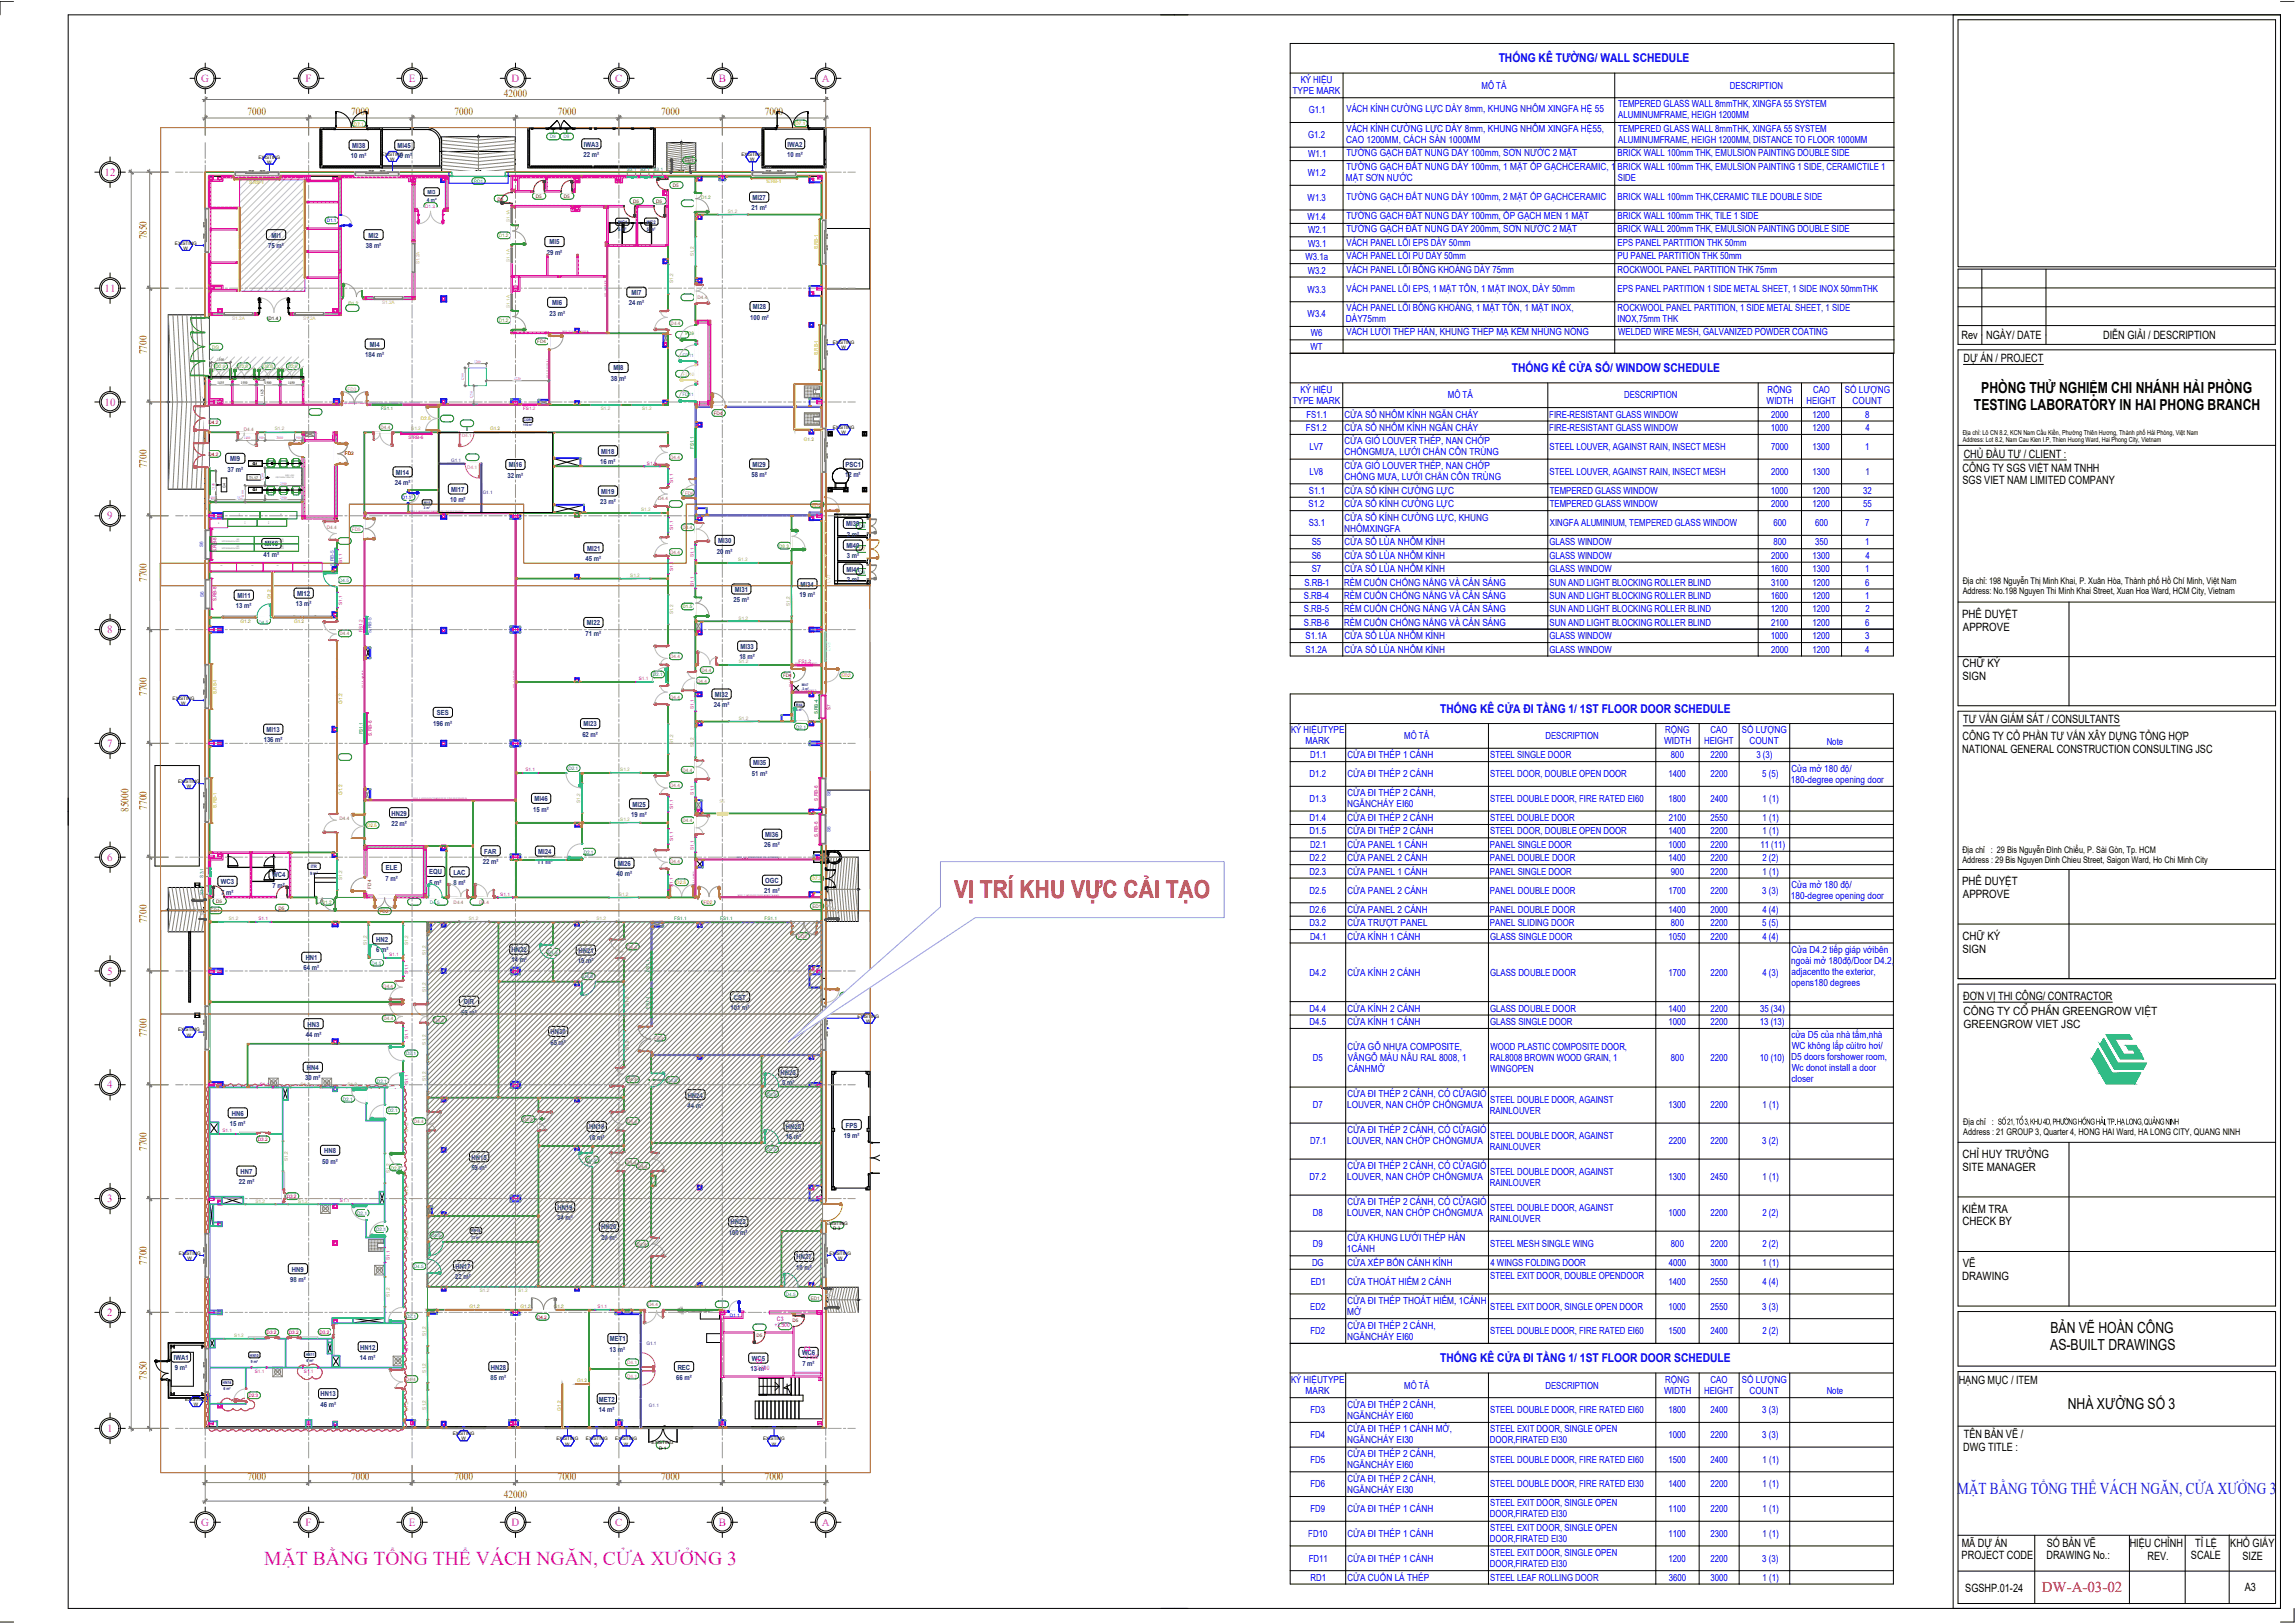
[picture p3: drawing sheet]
<svg xmlns="http://www.w3.org/2000/svg" width="420mm" height="297mm" viewBox="0 0 420 297" stroke-linecap="round" stroke-linejoin="round" font-family="sans-serif">
<defs><g id="words">
<text font-size="4.5" fill="#f00" x="174.7" y="164.3">VỊ TRÍ KHU VỰC CẢI TẠO</text>
<text font-size="3.6" fill="#f0f" x="48.4" y="286.4">MẶT BẰNG TỔNG THỂ VÁCH NGĂN, CỬA XƯỞNG 3</text>
<text font-size="3" fill="#0037dd" x="358.3" y="273.5">MẶT BẰNG TỔNG THỂ VÁCH NGĂN, CỬA XƯỞNG 3</text>
<g font-size="2.8">
<text x="362.7" y="71.9">PHÒNG THỬ NGHIỆM CHI NHÁNH HẢI PHÒNG</text>
<text x="361.4" y="75">TESTING LABORATORY IN HAI PHONG BRANCH</text>
<text x="375.4" y="244">BẢN VẼ HOÀN CÔNG</text>
<text x="375.3" y="247">AS-BUILT DRAWINGS</text>
<text x="378.6" y="257.9">NHÀ XƯỞNG SỐ 3</text>
</g>
<text font-size="2.7" fill="#f00" x="373.8" y="291.4">DW-A-03-02</text>
<g font-size="2.2" fill="#00f">
<text x="274.4" y="11.4">THỐNG KÊ TƯỜNG/ WALL SCHEDULE</text>
<text x="276.8" y="68.1">THỐNG KÊ CỬA SỔ/ WINDOW SCHEDULE</text>
<text x="263.7" y="130.5">THỐNG KÊ CỬA ĐI TẦNG 1/ 1ST FLOOR DOOR SCHEDULE</text>
<text x="263.7" y="249.3">THỐNG KÊ CỬA ĐI TẦNG 1/ 1ST FLOOR DOOR SCHEDULE</text>
</g>
<g font-size="2.1">
<text x="359.1" y="62">Rev</text>
<text x="363.6" y="62">NGÀY/ DATE</text>
<text x="385" y="62">DIỄN GIẢI / DESCRIPTION</text>
<text x="359.5" y="66.3">DỰ ÁN / PROJECT</text>
<text x="359.5" y="83.7">CHỦ ĐẦU TƯ / CLIENT :</text>
<text x="359.3" y="86.3">CÔNG TY SGS VIỆT NAM TNHH</text>
<text x="359.3" y="88.7">SGS VIET NAM LIMITED COMPANY</text>
<text x="359.2" y="113.1">PHÊ DUYỆT</text>
<text x="359.4" y="115.4">APPROVE</text>
<text x="359.3" y="122.1">CHỮ KÝ</text>
<text x="359.3" y="124.4">SIGN</text>
<text x="359.2" y="137.7">NATIONAL GENERAL CONSTRUCTION CONSULTING JSC</text>
<text x="359.3" y="135.4">CÔNG TY CỔ PHẦN TƯ VẤN XÂY DỰNG TỔNG HỢP</text>
<text x="359.4" y="132.4">TƯ VẤN GIÁM SÁT / CONSULTANTS</text>
<text x="359.2" y="162">PHÊ DUYỆT</text>
<text x="359.4" y="164.3">APPROVE</text>
<text x="359.3" y="172">CHỮ KÝ</text>
<text x="359.3" y="174.3">SIGN</text>
<text x="359.4" y="183">ĐƠN VỊ THI CÔNG/ CONTRACTOR</text>
<text x="359.5" y="185.8">C¤NG TY Cæ PHÇN GREENGROW VIÖT</text>
<text x="359.5" y="188.1">GREENGROW VIET JSC</text>
<text x="359.3" y="211.9">CHỈ HUY TRƯỞNG</text>
<text x="359.3" y="214.3">SITE MANAGER</text>
<text x="359.2" y="221.9">KIỂM TRA</text>
<text x="359.3" y="224.3">CHECK BY</text>
<text x="359.3" y="231.9">VẼ</text>
<text x="359.2" y="234.3">DRAWING</text>
<text x="358.6" y="253.2">HẠNG MỤC / ITEM</text>
<text x="359.5" y="263.2">TÊN BẢN VẼ /</text>
<text x="359.4" y="265.6">DWG TITLE :</text>
<text x="359.1" y="285.4">PROJECT CODE</text>
<text x="359.1" y="283.1">MÃ DỰ ÁN</text>
<text x="374.6" y="285.4">DRAWING No.:</text>
<text x="374.7" y="283.1">SỐ BẢN VẼ</text>
<text x="389.9" y="283.1">HIỆU CHỈNH</text>
<text x="393.1" y="285.5">REV.</text>
<text x="401.1" y="285.4">SCALE</text>
<text x="401.9" y="283.1">TỈ LỆ</text>
<text x="408.3" y="283.1">KHỔ GIẤY</text>
<text x="410.6" y="285.4">SIZE</text>
<text x="359.8" y="291.3">SGSHP.01-24</text>
<text x="411" y="291.2">A3</text>
</g>
<g font-size="2" fill="#f0f">
<text x="36.8" y="15">G</text>
<text x="55.9" y="15">F</text>
<text x="74.8" y="15">E</text>
<text x="93.7" y="15">D</text>
<text x="112.6" y="15">C</text>
<text x="131.6" y="15">B</text>
<text x="150.5" y="15">A</text>
<text x="19.2" y="32.2">12</text>
<text x="19.2" y="53.4">11</text>
<text x="19.2" y="74.2">10</text>
<text x="19.6" y="95.1">9</text>
<text x="19.6" y="115.9">8</text>
<text x="19.6" y="136.7">7</text>
<text x="19.6" y="157.6">6</text>
<text x="19.6" y="178.4">5</text>
<text x="19.6" y="199.2">4</text>
<text x="19.6" y="220">3</text>
<text x="19.6" y="240.9">2</text>
<text x="19.6" y="262.1">1</text>
<text x="36.8" y="279.3">G</text>
<text x="55.9" y="279.3">F</text>
<text x="74.8" y="279.3">E</text>
<text x="93.7" y="279.3">D</text>
<text x="112.6" y="279.3">C</text>
<text x="131.6" y="279.3">B</text>
<text x="150.5" y="279.3">A</text>
</g>
<g font-size="2" fill="#b85c00">
<text x="92.3" y="17.7">42000</text>
<text x="45.3" y="21.1">7000</text>
<text x="64.3" y="21.1">7000</text>
<text x="83.2" y="21.1">7000</text>
<text x="102.1" y="21.1">7000</text>
<text x="121.1" y="21.1">7000</text>
<text x="140" y="21.1">7000</text>
<text x="26.9" y="43.8" transform="rotate(-90 26.9 43.8)">7850</text>
<text x="26.9" y="64.9" transform="rotate(-90 26.9 64.9)">7700</text>
<text x="26.9" y="85.7" transform="rotate(-90 26.9 85.7)">7700</text>
<text x="26.9" y="106.5" transform="rotate(-90 26.9 106.5)">7700</text>
<text x="26.9" y="127.3" transform="rotate(-90 26.9 127.3)">7700</text>
<text x="23.5" y="148.6" transform="rotate(-90 23.5 148.6)">85000</text>
<text x="26.9" y="148.2" transform="rotate(-90 26.9 148.2)">7700</text>
<text x="26.9" y="169" transform="rotate(-90 26.9 169)">7700</text>
<text x="26.9" y="189.8" transform="rotate(-90 26.9 189.8)">7700</text>
<text x="26.9" y="210.6" transform="rotate(-90 26.9 210.6)">7700</text>
<text x="26.9" y="231.5" transform="rotate(-90 26.9 231.5)">7700</text>
<text x="26.9" y="252.5" transform="rotate(-90 26.9 252.5)">7850</text>
<text x="45.3" y="270.8">7000</text>
<text x="64.3" y="270.8">7000</text>
<text x="83.2" y="270.8">7000</text>
<text x="92.3" y="274.2">42000</text>
<text x="102.1" y="270.8">7000</text>
<text x="121.1" y="270.8">7000</text>
<text x="140" y="270.8">7000</text>
</g>
<g font-size="1.8" fill="#00f">
<text x="236.6" y="17.2">TYPE MARK</text>
<text x="238.1" y="15.2">KÝ HIỆU</text>
<text x="271.2" y="16.2">MÔ TẢ</text>
<text x="316.7" y="16.2">DESCRIPTION</text>
<text x="239.6" y="20.8">G1.1</text>
<text x="246.5" y="20.6">VÁCH KÍNH CƯỜNG LỰC DÀY 8mm, KHUNG NHÔM XINGFA HỆ 55</text>
<text x="296.2" y="19.6">TEMPERED GLASS WALL 8mmTHK, XINGFA 55 SYSTEM</text>
<text x="296.3" y="21.6">ALUMINUMFRAME, HEIGH 1200MM</text>
<text x="239.5" y="25.3">G1.2</text>
<text x="239.5" y="28.8">W1.1</text>
<text x="246.4" y="26.1">CAO 1200MM, CÁCH SÀN 1000MM</text>
<text x="246.5" y="28.6">TƯỜNG GẠCH ĐẤT NUNG DÀY 100mm, SƠN NƯỚC 2 MẶT</text>
<text x="246.5" y="24.1">VÁCH KÍNH CƯỜNG LỰC DÀY 8mm, KHUNG NHÔM XINGFA HỆ55,</text>
<text x="296.2" y="28.6">BRICK WALL 100mm THK, EMULSION PAINTING DOUBLE SIDE</text>
<text x="296.2" y="24.1">TEMPERED GLASS WALL 8mmTHK, XINGFA 55 SYSTEM</text>
<text x="296.3" y="26.1">ALUMINUMFRAME, HEIGH 1200MM, DISTANCE TO FLOOR 1000MM</text>
<text x="239.4" y="32.2">W1.2</text>
<text x="246.4" y="33.1">MẶT SƠN NƯỚC</text>
<text x="246.5" y="31.1">TƯỜNG GẠCH ĐẤT NUNG DÀY 100mm, 1 MẶT ỐP GẠCHCERAMIC, 1</text>
<text x="296.2" y="31.1">BRICK WALL 100mm THK, EMULSION PAINTING 1 SIDE, CERAMICTILE 1</text>
<text x="296.2" y="33.1">SIDE</text>
<text x="239.4" y="36.8">W1.3</text>
<text x="239.4" y="40.3">W1.4</text>
<text x="246.5" y="36.6">TƯỜNG GẠCH ĐẤT NUNG DÀY 100mm, 2 MẶT ỐP GẠCHCERAMIC</text>
<text x="246.5" y="40.1">TƯỜNG GẠCH ĐẤT NUNG DÀY 100mm, ỐP GẠCH MEN 1 MẶT</text>
<text x="296.2" y="36.6">BRICK WALL 100mm THK,CERAMIC TILE DOUBLE SIDE</text>
<text x="296.2" y="40.1">BRICK WALL 100mm THK, TILE 1 SIDE</text>
<text x="239" y="47.6">W3.1a</text>
<text x="239.5" y="42.7">W2.1</text>
<text x="239.5" y="45.2">W3.1</text>
<text x="246.5" y="42.5">TƯỜNG GẠCH ĐẤT NUNG DÀY 200mm, SƠN NƯỚC 2 MẶT</text>
<text x="246.5" y="45">VÁCH PANEL LÕI EPS DÀY 50mm</text>
<text x="246.5" y="47.4">VÁCH PANEL LÕI PU DÀY 50mm</text>
<text x="296.1" y="45">EPS PANEL PARTITION THK 50mm</text>
<text x="296.1" y="47.4">PU PANEL PARTITION THK 50mm</text>
<text x="296.2" y="42.5">BRICK WALL 200mm THK, EMULSION PAINTING DOUBLE SIDE</text>
<text x="239.4" y="53.6">W3.3</text>
<text x="239.4" y="50.1">W3.2</text>
<text x="246.5" y="49.9">VÁCH PANEL LÕI BÔNG KHOÁNG DÀY 75mm</text>
<text x="246.5" y="53.4">VÁCH PANEL LÕI EPS, 1 MẶT TÔN, 1 MẶT INOX, DÀY 50mm</text>
<text x="296.1" y="53.4">EPS PANEL PARTITION 1 SIDE METAL SHEET, 1 SIDE INOX 50mmTHK</text>
<text x="296.1" y="49.9">ROCKWOOL PANEL PARTITION THK 75mm</text>
<text x="239.4" y="58.1">W3.4</text>
<text x="246.4" y="58.9">DÀY75mm</text>
<text x="246.5" y="56.9">VÁCH PANEL LÕI BÔNG KHOÁNG, 1 MẶT TÔN, 1 MẶT INOX,</text>
<text x="296.1" y="58.9">INOX,75mm THK</text>
<text x="296.1" y="56.9">ROCKWOOL PANEL PARTITION, 1 SIDE METAL SHEET, 1 SIDE</text>
<text x="239.9" y="64">WT</text>
<text x="240" y="61.6">W6</text>
<text x="246.5" y="61.4">VÁCH LƯỚI THÉP HÀN, KHUNG THÉP MẠ KẼM NHÚNG NÓNG</text>
<text x="296.2" y="61.4">WELDED WIRE MESH, GALVANIZED POWDER COATING</text>
<text x="238.1" y="71.9">KÝ HIỆU</text>
<text x="323.6" y="71.9">RỘNG</text>
<text x="331.9" y="71.9">CAO</text>
<text x="337.8" y="71.9">SỐ LƯỢNG</text>
<text x="236.6" y="73.9">TYPE MARK</text>
<text x="239.2" y="76.4">FS1.1</text>
<text x="246.1" y="76.4">CỬA SỔ NHÔM KÍNH NGĂN CHÁY</text>
<text x="265.1" y="72.9">MÔ TẢ</text>
<text x="283.6" y="76.4">FIRE-RESISTANT GLASS WINDOW</text>
<text x="297.3" y="72.9">DESCRIPTION</text>
<text x="323.4" y="73.9">WIDTH</text>
<text x="324.3" y="76.4">2000</text>
<text x="330.7" y="73.9">HEIGHT</text>
<text x="331.8" y="76.4">1200</text>
<text x="339.2" y="73.9">COUNT</text>
<text x="341.5" y="76.4">8</text>
<text x="239.1" y="78.9">FS1.2</text>
<text x="239.7" y="82.4">LV7</text>
<text x="246.1" y="83.3">CHỐNGMƯA, LƯỚI CHẮN CÔN TRÙNG</text>
<text x="246.1" y="78.9">CỬA SỔ NHÔM KÍNH NGĂN CHÁY</text>
<text x="246.1" y="81.3">CỬA GIÓ LOUVER THÉP, NAN CHỚP</text>
<text x="283.6" y="78.9">FIRE-RESISTANT GLASS WINDOW</text>
<text x="283.7" y="82.4">STEEL LOUVER, AGAINST RAIN, INSECT MESH</text>
<text x="324.2" y="78.9">1000</text>
<text x="324.3" y="82.4">7000</text>
<text x="331.8" y="78.9">1200</text>
<text x="331.8" y="82.4">1300</text>
<text x="341.4" y="82.4">1</text>
<text x="341.5" y="78.9">4</text>
<text x="239.7" y="86.9">LV8</text>
<text x="246.1" y="87.9">CHỐNG MƯA, LƯỚI CHẮN CÔN TRÙNG</text>
<text x="246.1" y="85.8">CỬA GIÓ LOUVER THÉP, NAN CHỚP</text>
<text x="283.7" y="86.9">STEEL LOUVER, AGAINST RAIN, INSECT MESH</text>
<text x="324.3" y="86.9">2000</text>
<text x="331.8" y="86.9">1300</text>
<text x="341.5" y="86.9">1</text>
<text x="239.5" y="92.8">S1.2</text>
<text x="239.6" y="90.4">S1.1</text>
<text x="246.1" y="90.4">CỬA SỔ KÍNH CƯỜNG LỰC</text>
<text x="246.1" y="92.8">CỬA SỔ KÍNH CƯỜNG LỰC</text>
<text x="246.1" y="95.3">CỬA SỔ KÍNH CƯỜNG LỰC, KHUNG</text>
<text x="283.7" y="90.4">TEMPERED GLASS WINDOW</text>
<text x="283.7" y="92.8">TEMPERED GLASS WINDOW</text>
<text x="324.2" y="90.4">1000</text>
<text x="324.3" y="92.8">2000</text>
<text x="331.8" y="90.4">1200</text>
<text x="331.8" y="92.8">1200</text>
<text x="341.1" y="90.4">32</text>
<text x="341.1" y="92.8">55</text>
<text x="239.6" y="96.3">S3.1</text>
<text x="240.1" y="99.8">S5</text>
<text x="246.1" y="97.3">NHÔMXINGFA</text>
<text x="246.1" y="99.8">CỬA SỔ LÙA NHÔM KÍNH</text>
<text x="283.7" y="99.8">GLASS WINDOW</text>
<text x="283.7" y="96.3">XINGFA ALUMINIUM, TEMPERED GLASS WINDOW</text>
<text x="324.7" y="96.3">600</text>
<text x="324.7" y="99.8">800</text>
<text x="332.3" y="99.8">350</text>
<text x="332.3" y="96.3">600</text>
<text x="341.4" y="99.8">1</text>
<text x="341.5" y="96.3">7</text>
<text x="238.8" y="107.2">S.RB-1</text>
<text x="240.1" y="102.3">S6</text>
<text x="240.1" y="104.7">S7</text>
<text x="246.1" y="107.2">RÈM CUỐN CHỐNG NẮNG VÀ CẢN SÁNG</text>
<text x="246.1" y="102.3">CỬA SỔ LÙA NHÔM KÍNH</text>
<text x="246.1" y="104.7">CỬA SỔ LÙA NHÔM KÍNH</text>
<text x="283.7" y="102.3">GLASS WINDOW</text>
<text x="283.7" y="104.7">GLASS WINDOW</text>
<text x="283.7" y="107.2">SUN AND LIGHT BLOCKING ROLLER BLIND</text>
<text x="324.2" y="104.7">1600</text>
<text x="324.3" y="107.2">3100</text>
<text x="324.3" y="102.3">2000</text>
<text x="331.8" y="102.3">1300</text>
<text x="331.8" y="104.7">1300</text>
<text x="331.8" y="107.2">1200</text>
<text x="341.4" y="104.7">1</text>
<text x="341.5" y="107.2">6</text>
<text x="341.5" y="102.3">4</text>
<text x="238.7" y="112.1">S.RB-5</text>
<text x="238.7" y="109.6">S.RB-4</text>
<text x="246.1" y="109.6">RÈM CUỐN CHỐNG NẮNG VÀ CẢN SÁNG</text>
<text x="246.1" y="112.1">RÈM CUỐN CHỐNG NẮNG VÀ CẢN SÁNG</text>
<text x="283.7" y="109.6">SUN AND LIGHT BLOCKING ROLLER BLIND</text>
<text x="283.7" y="112.1">SUN AND LIGHT BLOCKING ROLLER BLIND</text>
<text x="324.2" y="109.6">1600</text>
<text x="324.2" y="112.1">1200</text>
<text x="331.8" y="109.6">1200</text>
<text x="331.8" y="112.1">1200</text>
<text x="341.4" y="109.6">1</text>
<text x="341.5" y="112.1">2</text>
<text x="238.7" y="114.5">S.RB-6</text>
<text x="239" y="117">S1.1A</text>
<text x="239" y="119.4">S1.2A</text>
<text x="246.1" y="114.5">RÈM CUỐN CHỐNG NẮNG VÀ CẢN SÁNG</text>
<text x="246.1" y="117">CỬA SỔ LÙA NHÔM KÍNH</text>
<text x="246.1" y="119.4">CỬA SỔ LÙA NHÔM KÍNH</text>
<text x="283.7" y="117">GLASS WINDOW</text>
<text x="283.7" y="119.4">GLASS WINDOW</text>
<text x="283.7" y="114.5">SUN AND LIGHT BLOCKING ROLLER BLIND</text>
<text x="324.2" y="117">1000</text>
<text x="324.3" y="114.5">2100</text>
<text x="324.3" y="119.4">2000</text>
<text x="331.8" y="114.5">1200</text>
<text x="331.8" y="117">1200</text>
<text x="331.8" y="119.4">1200</text>
<text x="341.5" y="117">3</text>
<text x="341.5" y="119.4">4</text>
<text x="341.5" y="114.5">6</text>
<text x="236.4" y="134.2">KÝ HIỆUTYPE</text>
<text x="239" y="136.2">MARK</text>
<text x="257.1" y="135.3">MÔ TẢ</text>
<text x="282.9" y="135.3">DESCRIPTION</text>
<text x="304.7" y="136.2">WIDTH</text>
<text x="304.8" y="134.2">RỘNG</text>
<text x="312" y="136.2">HEIGHT</text>
<text x="313.2" y="134.2">CAO</text>
<text x="318.9" y="134.2">SỐ LƯỢNG</text>
<text x="320.3" y="136.2">COUNT</text>
<text x="334.4" y="136.3">Note</text>
<text x="239.8" y="142.2">D1.2</text>
<text x="239.9" y="138.8">D1.1</text>
<text x="246.7" y="138.8">CỬA ĐI THÉP 1 CÁNH</text>
<text x="246.7" y="142.2">CỬA ĐI THÉP 2 CÁNH</text>
<text x="272.8" y="138.8">STEEL SINGLE DOOR</text>
<text x="272.8" y="142.2">STEEL DOOR, DOUBLE OPEN DOOR</text>
<text x="305.5" y="142.2">1400</text>
<text x="305.9" y="138.8">800</text>
<text x="313.2" y="138.8">2200</text>
<text x="313.2" y="142.2">2200</text>
<text x="321.5" y="138.8">3 (3)</text>
<text x="322.6" y="142.2">5 (5)</text>
<text x="327.9" y="143.2">180-degree opening door</text>
<text x="328" y="141.2">Cửa mở 180 độ/</text>
<text x="239.7" y="146.8">D1.3</text>
<text x="246.6" y="147.7">NGĂNCHÁY EI60</text>
<text x="246.7" y="145.7">CỬA ĐI THÉP 2 CÁNH,</text>
<text x="272.8" y="146.8">STEEL DOUBLE DOOR, FIRE RATED EI60</text>
<text x="305.5" y="146.8">1800</text>
<text x="313.2" y="146.8">2400</text>
<text x="322.7" y="146.8">1 (1)</text>
<text x="239.7" y="152.7">D1.5</text>
<text x="239.8" y="150.3">D1.4</text>
<text x="239.9" y="155.2">D2.1</text>
<text x="246.7" y="150.3">CỬA ĐI THÉP 2 CÁNH</text>
<text x="246.7" y="152.7">CỬA ĐI THÉP 2 CÁNH</text>
<text x="246.7" y="155.2">CỬA PANEL 1 CÁNH</text>
<text x="272.8" y="155.2">PANEL SINGLE DOOR</text>
<text x="272.8" y="150.3">STEEL DOUBLE DOOR</text>
<text x="272.8" y="152.7">STEEL DOOR, DOUBLE OPEN DOOR</text>
<text x="305.5" y="152.7">1400</text>
<text x="305.5" y="155.2">1000</text>
<text x="305.5" y="150.3">2100</text>
<text x="313.2" y="150.3">2550</text>
<text x="313.2" y="152.7">2200</text>
<text x="313.2" y="155.2">2200</text>
<text x="322.3" y="155.2">11 (11)</text>
<text x="322.7" y="150.3">1 (1)</text>
<text x="322.7" y="152.7">1 (1)</text>
<text x="239.7" y="160.1">D2.3</text>
<text x="239.8" y="157.6">D2.2</text>
<text x="246.7" y="157.6">CỬA PANEL 2 CÁNH</text>
<text x="246.7" y="160.1">CỬA PANEL 1 CÁNH</text>
<text x="272.8" y="157.6">PANEL DOUBLE DOOR</text>
<text x="272.8" y="160.1">PANEL SINGLE DOOR</text>
<text x="305.5" y="157.6">1400</text>
<text x="305.9" y="160.1">900</text>
<text x="313.2" y="157.6">2200</text>
<text x="313.2" y="160.1">2200</text>
<text x="322.6" y="157.6">2 (2)</text>
<text x="322.7" y="160.1">1 (1)</text>
<text x="239.7" y="163.6">D2.5</text>
<text x="239.7" y="167">D2.6</text>
<text x="246.7" y="163.6">CỬA PANEL 2 CÁNH</text>
<text x="246.7" y="167">CỬA PANEL 2 CÁNH</text>
<text x="272.8" y="163.6">PANEL DOUBLE DOOR</text>
<text x="272.8" y="167">PANEL DOUBLE DOOR</text>
<text x="305.5" y="163.6">1700</text>
<text x="305.5" y="167">1400</text>
<text x="313.2" y="163.6">2200</text>
<text x="313.2" y="167">2000</text>
<text x="322.6" y="163.6">3 (3)</text>
<text x="322.6" y="167">4 (4)</text>
<text x="327.9" y="164.5">180-degree opening door</text>
<text x="328" y="162.5">Cửa mở 180 độ/</text>
<text x="239.8" y="169.5">D3.2</text>
<text x="239.9" y="172">D4.1</text>
<text x="246.7" y="169.5">CỬA TRƯỢT PANEL</text>
<text x="246.7" y="172">CỬA KÍNH 1 CÁNH</text>
<text x="272.8" y="169.5">PANEL SLIDING DOOR</text>
<text x="272.8" y="172">GLASS SINGLE DOOR</text>
<text x="305.5" y="172">1050</text>
<text x="305.9" y="169.5">800</text>
<text x="313.2" y="169.5">2200</text>
<text x="313.2" y="172">2200</text>
<text x="322.6" y="169.5">5 (5)</text>
<text x="322.6" y="172">4 (4)</text>
<text x="239.8" y="178.5">D4.2</text>
<text x="246.7" y="178.5">CỬA KÍNH 2 CÁNH</text>
<text x="272.8" y="178.5">GLASS DOUBLE DOOR</text>
<text x="305.5" y="178.5">1700</text>
<text x="313.2" y="178.5">2200</text>
<text x="322.6" y="178.5">4 (3)</text>
<text x="327.9" y="176.4">ngoài mở 180độ/Door D4.2,</text>
<text x="328" y="174.4">Cửa D4.2 tiếp giáp vớibên</text>
<text x="328" y="178.4">adjacentto the exterior,</text>
<text x="239.8" y="185.1">D4.4</text>
<text x="246.7" y="185.1">CỬA KÍNH 2 CÁNH</text>
<text x="272.8" y="185.1">GLASS DOUBLE DOOR</text>
<text x="305.5" y="185.1">1400</text>
<text x="313.2" y="185.1">2200</text>
<text x="322.2" y="185.1">35 (34)</text>
<text x="328" y="180.4">opens180 degrees</text>
<text x="239.7" y="187.6">D4.5</text>
<text x="246.7" y="187.6">CỬA KÍNH 1 CÁNH</text>
<text x="272.8" y="187.6">GLASS SINGLE DOOR</text>
<text x="305.5" y="187.6">1000</text>
<text x="313.2" y="187.6">2200</text>
<text x="322.2" y="187.6">13 (13)</text>
<text x="328" y="190">cửa D5 của nhà tắm,nhà</text>
<text x="240.3" y="194.2">D5</text>
<text x="246.7" y="196.1">CÁNHMỞ</text>
<text x="246.7" y="192.1">CỬA GỖ NHỰA COMPOSITE,</text>
<text x="246.7" y="194.1">VÂNGỖ MÀU NÂU RAL 8008, 1</text>
<text x="272.8" y="194.1">RAL8008 BROWN WOOD GRAIN, 1</text>
<text x="272.9" y="192.1">WOOD PLASTIC COMPOSITE DOOR,</text>
<text x="272.9" y="196.1">WINGOPEN</text>
<text x="305.9" y="194.2">800</text>
<text x="313.2" y="194.2">2200</text>
<text x="322.2" y="194.2">10 (10)</text>
<text x="327.9" y="194.1">D5 doors forshower room,</text>
<text x="328" y="192.1">WC không lắp cùitro hơi/</text>
<text x="328" y="196.1">Wc donot install a door</text>
<text x="240.3" y="202.8">D7</text>
<text x="246.6" y="202.8">LOUVER, NAN CHỚP CHỐNGMƯA</text>
<text x="246.7" y="200.8">CỬA ĐI THÉP 2 CÁNH, CÓ CỬAGIÓ</text>
<text x="272.8" y="203.8">RAINLOUVER</text>
<text x="272.8" y="201.8">STEEL DOUBLE DOOR, AGAINST</text>
<text x="305.5" y="202.8">1300</text>
<text x="313.2" y="202.8">2200</text>
<text x="322.7" y="202.8">1 (1)</text>
<text x="328" y="198.1">closer</text>
<text x="239.9" y="209.4">D7.1</text>
<text x="246.6" y="209.4">LOUVER, NAN CHỚP CHỐNGMƯA</text>
<text x="246.7" y="207.4">CỬA ĐI THÉP 2 CÁNH, CÓ CỬAGIÓ</text>
<text x="272.8" y="208.4">STEEL DOUBLE DOOR, AGAINST</text>
<text x="305.5" y="209.4">2200</text>
<text x="313.2" y="209.4">2200</text>
<text x="322.6" y="209.4">3 (2)</text>
<text x="246.6" y="216">LOUVER, NAN CHỚP CHỐNGMƯA</text>
<text x="246.7" y="214">CỬA ĐI THÉP 2 CÁNH, CÓ CỬAGIÓ</text>
<text x="272.8" y="210.4">RAINLOUVER</text>
<text x="272.8" y="215">STEEL DOUBLE DOOR, AGAINST</text>
<text x="239.8" y="216">D7.2</text>
<text x="246.7" y="220.5">CỬA ĐI THÉP 2 CÁNH, CÓ CỬAGIÓ</text>
<text x="272.8" y="217">RAINLOUVER</text>
<text x="272.8" y="221.6">STEEL DOUBLE DOOR, AGAINST</text>
<text x="305.5" y="216">1300</text>
<text x="313.2" y="216">2450</text>
<text x="322.7" y="216">1 (1)</text>
<text x="240.3" y="222.6">D8</text>
<text x="246.6" y="222.6">LOUVER, NAN CHỚP CHỐNGMƯA</text>
<text x="246.7" y="227.1">CỬA KHUNG LƯỚI THÉP HÀN</text>
<text x="272.8" y="223.6">RAINLOUVER</text>
<text x="305.5" y="222.6">1000</text>
<text x="313.2" y="222.6">2200</text>
<text x="322.6" y="222.6">2 (2)</text>
<text x="240.2" y="231.7">DG</text>
<text x="240.3" y="228.2">D9</text>
<text x="246.6" y="229.1">1CÁNH</text>
<text x="246.7" y="231.7">CỬA XẾP BỐN CÁNH KÍNH</text>
<text x="272.8" y="228.2">STEEL MESH SINGLE WING</text>
<text x="272.9" y="231.7">4 WINGS FOLDING DOOR</text>
<text x="305.5" y="231.7">4000</text>
<text x="305.9" y="228.2">800</text>
<text x="313.1" y="231.7">3000</text>
<text x="313.2" y="228.2">2200</text>
<text x="322.6" y="228.2">2 (2)</text>
<text x="322.7" y="231.7">1 (1)</text>
<text x="239.9" y="239.7">ED2</text>
<text x="240" y="235.1">ED1</text>
<text x="246.7" y="235.1">CỬA THOÁT HIỂM 2 CÁNH</text>
<text x="246.7" y="238.6">CỬA ĐI THÉP THOÁT HIỂM, 1CÁNH</text>
<text x="272.8" y="234.1">STEEL EXIT DOOR, DOUBLE OPENDOOR</text>
<text x="272.8" y="239.7">STEEL EXIT DOOR, SINGLE OPEN DOOR</text>
<text x="305.5" y="235.1">1400</text>
<text x="305.5" y="239.7">1000</text>
<text x="313.2" y="235.1">2550</text>
<text x="313.2" y="239.7">2550</text>
<text x="322.6" y="239.7">3 (3)</text>
<text x="322.6" y="235.1">4 (4)</text>
<text x="239.9" y="244.2">FD2</text>
<text x="246.6" y="240.6">MỞ</text>
<text x="246.6" y="245.2">NGĂNCHÁY EI60</text>
<text x="246.7" y="243.2">CỬA ĐI THÉP 2 CÁNH,</text>
<text x="272.8" y="244.2">STEEL DOUBLE DOOR, FIRE RATED EI60</text>
<text x="305.5" y="244.2">1500</text>
<text x="313.2" y="244.2">2400</text>
<text x="322.6" y="244.2">2 (2)</text>
<text x="236.4" y="253.1">KÝ HIỆUTYPE</text>
<text x="239" y="255.1">MARK</text>
<text x="246.7" y="257.6">CỬA ĐI THÉP 2 CÁNH,</text>
<text x="257.1" y="254.1">MÔ TẢ</text>
<text x="282.9" y="254.1">DESCRIPTION</text>
<text x="304.7" y="255.1">WIDTH</text>
<text x="304.8" y="253.1">RỘNG</text>
<text x="312" y="255.1">HEIGHT</text>
<text x="313.2" y="253.1">CAO</text>
<text x="318.9" y="253.1">SỐ LƯỢNG</text>
<text x="320.3" y="255.1">COUNT</text>
<text x="334.4" y="255.2">Note</text>
<text x="239.9" y="258.7">FD3</text>
<text x="239.9" y="263.2">FD4</text>
<text x="246.6" y="259.6">NGĂNCHÁY EI60</text>
<text x="246.7" y="262.1">CỬA ĐI THÉP 1 CÁNH MỞ,</text>
<text x="272.8" y="258.7">STEEL DOUBLE DOOR, FIRE RATED EI60</text>
<text x="272.8" y="262.1">STEEL EXIT DOOR, SINGLE OPEN</text>
<text x="305.5" y="258.7">1800</text>
<text x="305.5" y="263.2">1000</text>
<text x="313.2" y="258.7">2400</text>
<text x="313.2" y="263.2">2200</text>
<text x="322.6" y="258.7">3 (3)</text>
<text x="322.6" y="263.2">3 (3)</text>
<text x="239.9" y="267.7">FD5</text>
<text x="246.6" y="264.2">NGĂNCHÁY EI30</text>
<text x="246.6" y="268.7">NGĂNCHÁY EI60</text>
<text x="246.7" y="266.7">CỬA ĐI THÉP 2 CÁNH,</text>
<text x="272.8" y="264.2">DOOR,FIRATED EI30</text>
<text x="272.8" y="267.7">STEEL DOUBLE DOOR, FIRE RATED EI60</text>
<text x="305.5" y="267.7">1500</text>
<text x="313.2" y="267.7">2400</text>
<text x="322.7" y="267.7">1 (1)</text>
<text x="239.9" y="272.2">FD6</text>
<text x="246.6" y="273.2">NGĂNCHÁY EI30</text>
<text x="246.7" y="271.2">CỬA ĐI THÉP 2 CÁNH,</text>
<text x="272.8" y="272.2">STEEL DOUBLE DOOR, FIRE RATED EI30</text>
<text x="272.8" y="275.7">STEEL EXIT DOOR, SINGLE OPEN</text>
<text x="305.5" y="272.2">1400</text>
<text x="313.2" y="272.2">2200</text>
<text x="322.7" y="272.2">1 (1)</text>
<text x="239.5" y="281.3">FD10</text>
<text x="239.9" y="276.7">FD9</text>
<text x="246.7" y="276.7">CỬA ĐI THÉP 1 CÁNH</text>
<text x="246.7" y="281.3">CỬA ĐI THÉP 1 CÁNH</text>
<text x="272.8" y="277.7">DOOR,FIRATED EI30</text>
<text x="272.8" y="280.2">STEEL EXIT DOOR, SINGLE OPEN</text>
<text x="305.5" y="276.7">1100</text>
<text x="305.5" y="281.3">1100</text>
<text x="313.2" y="276.7">2200</text>
<text x="313.2" y="281.3">2300</text>
<text x="322.7" y="276.7">1 (1)</text>
<text x="322.7" y="281.3">1 (1)</text>
<text x="239.6" y="285.8">FD11</text>
<text x="246.7" y="285.8">CỬA ĐI THÉP 1 CÁNH</text>
<text x="272.8" y="282.2">DOOR,FIRATED EI30</text>
<text x="272.8" y="286.8">DOOR,FIRATED EI30</text>
<text x="272.8" y="284.8">STEEL EXIT DOOR, SINGLE OPEN</text>
<text x="305.5" y="285.8">1200</text>
<text x="313.2" y="285.8">2200</text>
<text x="322.6" y="285.8">3 (3)</text>
<text x="239.9" y="289.3">RD1</text>
<text x="246.7" y="289.3">CỬA CUỐN LÁ THÉP</text>
<text x="272.8" y="289.3">STEEL LEAF ROLLING DOOR</text>
<text x="305.5" y="289.3">3600</text>
<text x="313.1" y="289.3">3000</text>
<text x="322.7" y="289.3">1 (1)</text>
</g>
<g font-size="1.7">
<text x="359.3" y="106.9">Địa chỉ: 198 Nguyễn Thị Minh Khai, P. Xuân Hòa, Thành phố Hồ Chí Minh, Việt Nam</text>
<text x="359.3" y="108.8">Address: No.198 Nguyen Thi Minh Khai Street, Xuan Hoa Ward, HCM City, Vietnam</text>
<text x="359.3" y="156.1">Địa chỉ : 29 Bis Nguyễn Đình Chiểu, P. Sài Gòn, Tp. HCM</text>
<text x="359.3" y="157.9">Address : 29 Bis Nguyen Dinh Chieu Street, Saigon Ward, Ho Chi Minh City</text>
<text x="359.4" y="205.8">Địa chỉ :</text>
<text x="359.4" y="207.7">Address : 21 GROUP 3, Quarter 4, HONG HAI Ward, HA LONG CITY, QUANG NINH</text>
</g>
<g font-size="1.3" fill="#004080">
<text x="64.2" y="29">10 m²</text>
<text x="64.5" y="27.1">MI38</text>
<text x="72.6" y="29">10 m²</text>
<text x="72.8" y="27.1">MI45</text>
<text x="106.8" y="28.7">22 m²</text>
<text x="106.9" y="26.8">IWA3</text>
<text x="144.1" y="28.7">10 m²</text>
<text x="144.2" y="26.8">IWA2</text>
<text x="137.6" y="38.5">21 m²</text>
<text x="137.8" y="36.6">MI27</text>
<text x="49.1" y="45.4">75 m²</text>
<text x="49.7" y="43.5">MI1</text>
<text x="67" y="45.4">38 m²</text>
<text x="67.5" y="43.5">MI2</text>
<text x="100.1" y="46.6">29 m²</text>
<text x="100.6" y="44.7">MI5</text>
<text x="115.6" y="54">MI7</text>
<text x="100.6" y="57.8">23 m²</text>
<text x="101.1" y="55.9">MI6</text>
<text x="115.1" y="55.9">24 m²</text>
<text x="137.3" y="58.5">100 m²</text>
<text x="137.8" y="56.6">MI28</text>
<text x="66.9" y="65.4">184 m²</text>
<text x="67.7" y="63.5">MI4</text>
<text x="111.8" y="69.7">38 m²</text>
<text x="112.3" y="67.8">MI8</text>
<text x="110.1" y="83">MI18</text>
<text x="41.7" y="86.3">37 m²</text>
<text x="42.2" y="84.4">MI9</text>
<text x="72.3" y="88.8">24 m²</text>
<text x="72.5" y="86.9">MI14</text>
<text x="92.9" y="87.4">32 m²</text>
<text x="93.1" y="85.5">MI16</text>
<text x="109.8" y="84.9">16 m²</text>
<text x="137.6" y="87.3">58 m²</text>
<text x="137.8" y="85.4">MI29</text>
<text x="154.7" y="87.4">12 m²</text>
<text x="154.8" y="85.5">PSC1</text>
<text x="82.4" y="91.9">10 m²</text>
<text x="82.6" y="90">MI17</text>
<text x="109.9" y="92.3">23 m²</text>
<text x="110.1" y="90.4">MI19</text>
<text x="48.3" y="101.9">41 m²</text>
<text x="48.5" y="100">MI10</text>
<text x="107.5" y="100.8">MI21</text>
<text x="131.3" y="101.3">20 m²</text>
<text x="131.5" y="99.4">MI30</text>
<text x="154.9" y="96.3">MI39</text>
<text x="154.9" y="100.3">MI40</text>
<text x="155" y="98.2">2 m²</text>
<text x="107.2" y="102.7">45 m²</text>
<text x="146.6" y="107.4">MI34</text>
<text x="155" y="104.7">MI41</text>
<text x="155" y="102.2">3 m²</text>
<text x="155" y="106.6">2 m²</text>
<text x="43.2" y="111.3">13 m²</text>
<text x="43.5" y="109.5">MI11</text>
<text x="54.1" y="111">13 m²</text>
<text x="54.4" y="109.1">MI12</text>
<text x="134.3" y="110.2">25 m²</text>
<text x="134.6" y="108.3">MI31</text>
<text x="146.4" y="109.3">19 m²</text>
<text x="107.2" y="116.3">71 m²</text>
<text x="107.4" y="114.4">MI22</text>
<text x="135.6" y="118.8">MI33</text>
<text x="135.4" y="120.7">18 m²</text>
<text x="80" y="130.9">SES</text>
<text x="130.7" y="129.4">24 m²</text>
<text x="130.9" y="127.5">MI32</text>
<text x="48.3" y="135.9">136 m²</text>
<text x="48.8" y="134">MI13</text>
<text x="79.3" y="132.8">196 m²</text>
<text x="106.6" y="134.9">62 m²</text>
<text x="106.8" y="133">MI23</text>
<text x="137.7" y="142">51 m²</text>
<text x="137.9" y="140.1">MI35</text>
<text x="71.7" y="149.3">HN29</text>
<text x="97.6" y="148.5">15 m²</text>
<text x="97.8" y="146.6">MI46</text>
<text x="115.6" y="149.5">19 m²</text>
<text x="115.8" y="147.6">MI25</text>
<text x="71.6" y="151.2">22 m²</text>
<text x="139.9" y="155.1">26 m²</text>
<text x="140.1" y="153.2">MI36</text>
<text x="40.5" y="161.8">WC3</text>
<text x="49.8" y="160.6">WC4</text>
<text x="70.6" y="161.2">7 m²</text>
<text x="70.6" y="159.3">ELE</text>
<text x="78.5" y="160">EQU</text>
<text x="78.6" y="161.9">5 m²</text>
<text x="83" y="160.1">LAC</text>
<text x="83" y="162">8 m²</text>
<text x="88.4" y="158.1">22 m²</text>
<text x="88.7" y="156.2">FAR</text>
<text x="98.3" y="158.2">11 m²</text>
<text x="98.5" y="156.3">MI24</text>
<text x="112.9" y="160.4">40 m²</text>
<text x="113.1" y="158.5">MI26</text>
<text x="140.1" y="161.6">OGC</text>
<text x="40.5" y="163.7">7 m²</text>
<text x="49.9" y="162.5">7 m²</text>
<text x="139.9" y="163.5">21 m²</text>
<text x="68.9" y="172.4">HN2</text>
<text x="55.6" y="177.6">64 m²</text>
<text x="56" y="175.7">HN1</text>
<text x="68.9" y="174.3">6 m²</text>
<text x="93.6" y="176.1">14 m²</text>
<text x="93.7" y="174.3">HN22</text>
<text x="105.8" y="176.3">19 m²</text>
<text x="105.9" y="174.4">HN21</text>
<text x="84.4" y="185.7">56 m²</text>
<text x="84.9" y="183.8">DIR</text>
<text x="133.7" y="184.8">101 m²</text>
<text x="134.4" y="183">CST</text>
<text x="56" y="189.8">44 m²</text>
<text x="56.3" y="187.9">HN3</text>
<text x="100.8" y="191.2">65 m²</text>
<text x="100.8" y="189.3">HN30</text>
<text x="55.8" y="197.8">30 m²</text>
<text x="56.2" y="195.9">HN4</text>
<text x="142.9" y="196.8">HN26</text>
<text x="125.9" y="202.8">44 m²</text>
<text x="125.9" y="200.9">HN24</text>
<text x="143.2" y="198.7">8 m²</text>
<text x="42.1" y="206.1">15 m²</text>
<text x="42.4" y="204.2">HN6</text>
<text x="107.8" y="208.6">18 m²</text>
<text x="107.8" y="206.7">HN18</text>
<text x="143.8" y="208.5">16 m²</text>
<text x="143.9" y="206.6">HN25</text>
<text x="154.5" y="208.3">19 m²</text>
<text x="154.9" y="206.4">FPS</text>
<text x="44" y="214.9">HN7</text>
<text x="59" y="213">50 m²</text>
<text x="59.3" y="211.1">HN8</text>
<text x="86.3" y="214.1">59 m²</text>
<text x="86.3" y="212.2">HN15</text>
<text x="43.7" y="216.7">22 m²</text>
<text x="102" y="221.4">HN19</text>
<text x="102" y="223.3">34 m²</text>
<text x="110.1" y="226.9">20 m²</text>
<text x="110.1" y="225">HN20</text>
<text x="133.4" y="226">100 m²</text>
<text x="133.8" y="224.1">HN23</text>
<text x="53.4" y="232.7">HN9</text>
<text x="83.4" y="232.2">HN17</text>
<text x="145.8" y="232.4">10 m²</text>
<text x="145.8" y="230.5">HN27</text>
<text x="53.1" y="234.6">98 m²</text>
<text x="83.4" y="234.1">22 m²</text>
<text x="111.7" y="245.5">MET1</text>
<text x="31.8" y="248.9">IWA1</text>
<text x="32" y="250.8">9 m²</text>
<text x="65.9" y="248.9">14 m²</text>
<text x="65.9" y="247">HN12</text>
<text x="89.8" y="250.6">HN28</text>
<text x="111.6" y="247.4">13 m²</text>
<text x="124.1" y="250.6">REC</text>
<text x="137.4" y="251">13 m²</text>
<text x="137.6" y="249.1">WC5</text>
<text x="146.8" y="248">WC6</text>
<text x="146.9" y="249.9">7 m²</text>
<text x="58.7" y="257.5">46 m²</text>
<text x="58.7" y="255.6">HN13</text>
<text x="89.8" y="252.5">85 m²</text>
<text x="109.6" y="256.5">MET2</text>
<text x="123.8" y="252.5">66 m²</text>
<text x="109.7" y="258.4">14 m²</text>
</g>
<g font-size="1.3">
<text x="359.3" y="79.6">Địa chỉ: Lô CN 8.2, KCN Nam Cầu Kiền, Phường Thiên Hương, Thành phố Hải Phòng, Việt Nam</text>
<text x="359.3" y="81">Address: Lot 8.2, Nam Cau Kien I.P, Thien Huong Ward, Hai Phong City, Vietnam</text>
</g>
<g font-size="1.1" fill="#f0f">
<text x="141.8" y="242.9">+2.500</text>
<text x="142.2" y="241.7">C3</text>
<text x="138.1" y="250.7">+2.500</text>
<text x="138.4" y="249.5">C3</text>
<text x="147" y="248.8">+2.500</text>
<text x="147.2" y="247.3">C3</text>
</g>
<g font-size="1" fill="#004080">
<text x="78.3" y="35.5">MI3</text>
<text x="78.1" y="37">4 m²</text>
</g>
<g font-size=".9" fill="#b8b800">
<text x="64.8" y="23">D7.1</text>
<text x="145.7" y="23">D7.1</text>
<text x="45.6" y="33.7">S.RB-1</text>
<text x="140.3" y="33.6">S.RB-1</text>
<text x="149.7" y="45.7" transform="rotate(-90 149.7 45.7)">S.RB-1</text>
<text x="149.7" y="65" transform="rotate(-90 149.7 65)">S.RB-1</text>
<text x="157.3" y="100.9">D7</text>
<text x="39.6" y="127" transform="rotate(-90 39.6 127)">S.RB-1</text>
<text x="39.6" y="147.9" transform="rotate(-90 39.6 147.9)">S.RB-1</text>
<text x="148.6" y="161.1">D7.2</text>
</g>
<g font-size=".9">
<text x="47.3" y="29">EXISTING</text>
<text x="48.9" y="30">W</text>
<text x="69.9" y="28.5">EXISTING</text>
<text x="71.5" y="29.5">W</text>
<text x="135.7" y="28.6">EXISTING</text>
<text x="137.3" y="29.5">W</text>
<text x="32" y="44.8">EXISTING</text>
<text x="33.6" y="45.8">W</text>
<text x="49.2" y="58.6">D1.4</text>
<text x="152.5" y="63">EXISTING</text>
<text x="154.1" y="63.9">W</text>
<text x="152.5" y="78.5">EXISTING</text>
<text x="154.1" y="79.5">W</text>
<text x="31.6" y="128.1">EXISTING</text>
<text x="33.2" y="129">W</text>
<text x="32.6" y="143.3">EXISTING</text>
<text x="34.2" y="144.3">W</text>
<text x="32.6" y="188.8">EXISTING</text>
<text x="34.2" y="189.7">W</text>
<text x="157" y="186.2">EXISTING</text>
<text x="158.6" y="187.2">W</text>
<text x="151.2" y="224.1">EXISTING</text>
<text x="152.5" y="225.1">D 3</text>
<text x="32.8" y="229.7">EXISTING</text>
<text x="34.4" y="230.6">W</text>
<text x="151.8" y="229.7">EXISTING</text>
<text x="153.4" y="230.6">W</text>
<text x="33.9" y="256.4">EXISTING</text>
<text x="35.5" y="257.4">W</text>
<text x="82.9" y="262.7">EXISTING</text>
<text x="84.5" y="263.6">W</text>
<text x="101.9" y="263.6">EXISTING</text>
<text x="107.3" y="263.6">EXISTING</text>
<text x="112.6" y="263.6">EXISTING</text>
<text x="139.7" y="263.6">EXISTING</text>
<text x="103.5" y="264.6">W</text>
<text x="108.9" y="264.6">W</text>
<text x="114.2" y="264.6">W</text>
<text x="119.3" y="264.4">EXISTING</text>
<text x="120.7" y="265.3">D 1</text>
<text x="141.3" y="264.6">W</text>
</g>
<g font-size=".9" fill="#00b8b8">
<text x="100.7" y="25.3">D9</text>
<text x="103.1" y="25.3">D9</text>
<text x="124.9" y="65.3">FD11</text>
<text x="124.9" y="72.5">FD11</text>
<text x="157.3" y="96.7">D8</text>
<text x="62.1" y="106.5">D4.5</text>
<text x="157.3" y="105">D8</text>
<text x="47.3" y="114.1">D4.5</text>
<text x="78.7" y="165.4">D4.5</text>
<text x="68" y="176.5">D4.5</text>
<text x="100.3" y="174.6">D4.5</text>
<text x="106.7" y="179.1">D4.5</text>
<text x="122.2" y="198">D4.5</text>
<text x="140.3" y="200.6">D4.5</text>
<text x="107.4" y="212.6">D4.5</text>
<text x="140.3" y="210.7">D4.5</text>
<text x="79" y="226.5">D4.5</text>
<text x="75.8" y="232.1">D4.5</text>
<text x="143.9" y="237.2">D4.5</text>
</g>
<g font-size=".9" fill="#723939">
<text x="125.3" y="29.7">ED1</text>
<text x="38.6" y="167">ED1</text>
<text x="148.7" y="166.2">ED1</text>
<text x="148.4" y="237.9">ED1</text>
</g>
<text font-size=".9" fill="#00dd6e" x="86.7" y="33.5">RD1</text>
<g font-size=".9" fill="#00b88a">
<text x="114.8" y="31.3">S3.1</text>
<text x="117.2" y="31.2">S3.1</text>
<text x="119.6" y="31.2">S3.1</text>
<text x="37.2" y="160.6" transform="rotate(-90 37.2 160.6)">S3.1</text>
<text x="37.2" y="163.7" transform="rotate(-90 37.2 163.7)">S3.1</text>
</g>
<g font-size=".9" fill="#950000">
<text x="123.2" y="34.2">D5</text>
<text x="91.1" y="36.7">D5</text>
<text x="98.1" y="36.2">D5</text>
<text x="103.2" y="36.2">D5</text>
<text x="115.9" y="37.1">D5</text>
<text x="120.1" y="37.1">D5</text>
<text x="39.6" y="165.3">D5</text>
<text x="51" y="166.5">D5</text>
<text x="138.5" y="244.6">D5</text>
<text x="145.1" y="242">D5</text>
</g>
<g font-size=".9" fill="#00f">
<text x="59.8" y="40.7">D1.1</text>
<text x="73.5" y="91.3">D1.1</text>
<text x="133.6" y="241">D1.1</text>
</g>
<text font-size=".9" fill="#f0f" x="77.8" y="38.1">D1.3</text>
<g font-size=".9" fill="#c1dd6e">
<text x="93.3" y="40.7" transform="rotate(-90 93.3 40.7)">S1.1A</text>
<text x="93.3" y="47.9" transform="rotate(-90 93.3 47.9)">S1.1A</text>
<text x="93.3" y="56.3" transform="rotate(-90 93.3 56.3)">S1.1A</text>
</g>
<g font-size=".9" fill="#004080">
<text x="113.2" y="40.9">WC1</text>
<text x="118.4" y="40.9">WC2</text>
<text x="113.1" y="42.3">5 m²</text>
<text x="118.4" y="42.3">5 m²</text>
</g>
<g font-size=".9" fill="#5cb800">
<text x="128.3" y="36.5">D1.2</text>
<text x="91.3" y="43.4">D1.2</text>
<text x="63.8" y="55.8">D1.2</text>
<text x="91.3" y="58.9">D1.2</text>
<text x="38.8" y="63.8">DG</text>
<text x="58.9" y="165.4">D1.2</text>
</g>
<g font-size=".9" fill="#b8a15c">
<text x="133.3" y="39">S1.2</text>
<text x="127" y="46.9" transform="rotate(-90 127 46.9)">S1.2</text>
<text x="123.2" y="51.8" transform="rotate(-90 123.2 51.8)">S1.2</text>
<text x="110" y="75">S1.2</text>
<text x="117.6" y="75">S1.2</text>
<text x="50.3" y="78.8">S1.2</text>
<text x="75.3" y="78.8">S1.2</text>
<text x="117.4" y="93.5">S1.2</text>
<text x="115.4" y="105.5">S1.2</text>
<text x="135.1" y="102.7">S1.2</text>
<text x="123.2" y="112.4" transform="rotate(-90 123.2 112.4)">S1.2</text>
<text x="135.2" y="113.4">S1.2</text>
<text x="144.6" y="110.9" transform="rotate(-90 144.6 110.9)">S1.2</text>
<text x="135.2" y="121.4">S1.2</text>
<text x="135.2" y="131.7">S1.2</text>
<text x="123.2" y="136.1" transform="rotate(-90 123.2 136.1)">S1.2</text>
<text x="127" y="136.8" transform="rotate(-90 127 136.8)">S1.2</text>
<text x="113.6" y="141.1">S1.2</text>
<text x="106.2" y="146.9" transform="rotate(-90 106.2 146.9)">S1.2</text>
<text x="113.6" y="150.2">S1.2</text>
<text x="62.6" y="161" transform="rotate(-90 62.6 161)">S1.2</text>
<text x="100.1" y="157">S1.2</text>
<text x="113.3" y="163.9">S1.2</text>
<text x="41.9" y="168.4">S1.2</text>
<text x="67.1" y="172.9" transform="rotate(-90 67.1 172.9)">S1.2</text>
<text x="74.7" y="172.9" transform="rotate(-90 74.7 172.9)">S1.2</text>
<text x="85.8" y="168.4">S1.2</text>
<text x="109.2" y="168.4">S1.2</text>
<text x="78" y="174.8" transform="rotate(-90 78 174.8)">S1.2</text>
<text x="78" y="181.6" transform="rotate(-90 78 181.6)">S1.2</text>
<text x="115.1" y="184.1" transform="rotate(-90 115.1 184.1)">S1.2</text>
<text x="78" y="191.2" transform="rotate(-90 78 191.2)">S1.2</text>
<text x="78" y="197.9" transform="rotate(-90 78 197.9)">S1.2</text>
<text x="115.1" y="192.2" transform="rotate(-90 115.1 192.2)">S1.2</text>
<text x="55" y="198.7">S1.2</text>
<text x="63.6" y="198.7">S1.2</text>
<text x="74.7" y="207.1" transform="rotate(-90 74.7 207.1)">S1.2</text>
<text x="52.7" y="212.5" transform="rotate(-90 52.7 212.5)">S1.2</text>
<text x="71.3" y="214.7" transform="rotate(-90 71.3 214.7)">S1.2</text>
<text x="46.8" y="220.1">S1.2</text>
<text x="54.6" y="220.1">S1.2</text>
<text x="74.7" y="218.8" transform="rotate(-90 74.7 218.8)">S1.2</text>
<text x="74.7" y="226.9" transform="rotate(-90 74.7 226.9)">S1.2</text>
<text x="71.3" y="237.3" transform="rotate(-90 71.3 237.3)">S1.2</text>
<text x="87.8" y="236.4">S1.2</text>
<text x="94.9" y="236.4">S1.2</text>
<text x="42.9" y="244.7">S1.2</text>
<text x="78" y="244.5" transform="rotate(-90 78 244.5)">S1.2</text>
<text x="78" y="251.2" transform="rotate(-90 78 251.2)">S1.2</text>
<text x="78" y="258" transform="rotate(-90 78 258)">S1.2</text>
<text x="74.7" y="258.2" transform="rotate(-90 74.7 258.2)">S1.2</text>
</g>
<g font-size=".9" fill="#dda56e">
<text x="76.8" y="48.4" transform="rotate(-90 76.8 48.4)">S1.2A</text>
<text x="42.5" y="58.6">S1.2A</text>
<text x="55.5" y="58.6">S1.2A</text>
<text x="69.9" y="55.7">S1.2A</text>
</g>
<g font-size=".9" fill="#b85c5c">
<text x="122.8" y="59.5">D4.4</text>
<text x="127.7" y="54.8">D4.4</text>
<text x="44.7" y="78.8">D4.4</text>
<text x="69.7" y="78.5">D4.4</text>
<text x="122.7" y="84">D4.4</text>
<text x="120.5" y="91.5">D4.4</text>
<text x="59.8" y="96.8">D4.4</text>
<text x="122.7" y="101.4">D4.4</text>
<text x="125" y="96.9">D4.4</text>
<text x="62.2" y="116.3">D4.4</text>
<text x="122.7" y="120.5">D4.4</text>
<text x="127.7" y="124.9">D4.4</text>
<text x="128.4" y="123">D4.4</text>
<text x="122.7" y="127.8">D4.4</text>
<text x="125" y="141.2">D4.4</text>
<text x="122.7" y="144">D4.4</text>
<text x="62.2" y="150.1">D4.4</text>
<text x="125" y="150.5">D4.4</text>
<text x="122.7" y="157.9">D4.4</text>
<text x="83.1" y="165.4">D4.4</text>
<text x="87.7" y="165.4">D4.4</text>
<text x="114.8" y="173.6">D4.4</text>
<text x="70.2" y="180.8">D4.4</text>
<text x="70.2" y="186.7">D4.4</text>
<text x="79.5" y="187">D4.4</text>
<text x="114.8" y="197.9">D4.4</text>
<text x="75.8" y="205.6">D4.4</text>
<text x="95.7" y="205.2">D4.4</text>
<text x="114.8" y="205.5">D4.4</text>
<text x="114.7" y="213">D4.4</text>
<text x="116.8" y="213.8">D4.4</text>
<text x="116.5" y="228">D4.4</text>
<text x="118.7" y="239.1">D4.4</text>
<text x="74.3" y="252.8">D4.4</text>
</g>
<g font-size=".9" fill="#b82e00">
<text x="98.4" y="62.8">FD4</text>
<text x="130.7" y="76">FD4</text>
<text x="143.4" y="124">FD4</text>
<text x="68" y="162.6" transform="rotate(-90 68 162.6)">FD4</text>
</g>
<g font-size=".9" fill="#37dd00">
<text x="125.5" y="61.4">FD9</text>
<text x="142.6" y="100.2">D2.2</text>
<text x="71.6" y="214">D2.2</text>
</g>
<g font-size=".9" fill="#6edd00">
<text x="39.5" y="67.4">D2.6</text>
<text x="43.6" y="67.4">D2.6</text>
<text x="48.2" y="67.4">D2.6</text>
<text x="52.7" y="67.4">D2.6</text>
</g>
<g font-size=".9" fill="#dd8a6e">
<text x="63.6" y="71.5">FD3</text>
<text x="146.1" y="171.7">FD3</text>
<text x="119.8" y="190.3">FD3</text>
</g>
<text font-size=".9" fill="#dddd6e" x="125" y="68.8">FD10</text>
<g font-size=".9" fill="#b80000">
<text x="38.2" y="77.7">D4.2</text>
<text x="38.2" y="83.4">D4.2</text>
<text x="98.3" y="241.4">D4.2</text>
</g>
<g font-size=".9" fill="#00dd37">
<text x="69.7" y="75">FS1.1</text>
<text x="127" y="82.2" transform="rotate(-90 127 82.2)">FS1.1</text>
<text x="66.4" y="134.4" transform="rotate(-90 66.4 134.4)">FS1.1</text>
<text x="123.4" y="168.4">FS1.1</text>
<text x="131.9" y="168.4">FS1.1</text>
<text x="140" y="168.4">FS1.1</text>
<text x="118.9" y="177.9" transform="rotate(-90 118.9 177.9)">FS1.1</text>
<text x="118.9" y="184.7" transform="rotate(-90 118.9 184.7)">FS1.1</text>
</g>
<g font-size=".9" fill="#dd6e00">
<text x="77" y="76.8">D2.5</text>
<text x="67.2" y="151.4">D2.5</text>
<text x="123.8" y="161.8">D2.5</text>
</g>
<g font-size=".9" fill="#d0d">
<text x="95.8" y="75">FS1.2</text>
<text x="118.4" y="85">S1.1</text>
<text x="123.2" y="88.5" transform="rotate(-90 123.2 88.5)">S1.1</text>
<text x="123.2" y="97" transform="rotate(-90 123.2 97)">S1.1</text>
<text x="127" y="102" transform="rotate(-90 127 102)">S1.1</text>
<text x="62.6" y="103.1" transform="rotate(-90 62.6 103.1)">S1.1</text>
<text x="123.2" y="104.5" transform="rotate(-90 123.2 104.5)">S1.1</text>
<text x="127" y="107.2" transform="rotate(-90 127 107.2)">S1.1</text>
<text x="62.6" y="110.7" transform="rotate(-90 62.6 110.7)">S1.1</text>
<text x="66.4" y="115.6" transform="rotate(-90 66.4 115.6)">FS1.2</text>
<text x="116.9" y="124.5">S1.1</text>
<text x="146.2" y="121.4">FS1.2</text>
<text x="127" y="129.7" transform="rotate(-90 127 129.7)">S1.1</text>
<text x="96.2" y="141.2">S1.1</text>
<text x="123.2" y="148.1" transform="rotate(-90 123.2 148.1)">S1.1</text>
<text x="127" y="145.4" transform="rotate(-90 127 145.4)">S1.1</text>
<text x="123.2" y="154" transform="rotate(-90 123.2 154)">S1.1</text>
<text x="127" y="155.5" transform="rotate(-90 127 155.5)">S1.1</text>
<text x="91.6" y="164">S1.1</text>
<text x="123.2" y="162.4" transform="rotate(-90 123.2 162.4)">S1.1</text>
<text x="47.3" y="168.4">S1.1</text>
<text x="71.2" y="175">S1.1</text>
<text x="74.7" y="178.2" transform="rotate(-90 74.7 178.2)">S1.1</text>
<text x="74.7" y="190.2" transform="rotate(-90 74.7 190.2)">S1.1</text>
<text x="47.6" y="198.7">S1.1</text>
<text x="74.7" y="198.5" transform="rotate(-90 74.7 198.5)">S1.1</text>
<text x="40.7" y="207.2">S1.1</text>
<text x="62.2" y="220.1">S1.1</text>
<text x="71.3" y="230.5" transform="rotate(-90 71.3 230.5)">S1.1</text>
<text x="109.4" y="239.3">S1.1</text>
<text x="46.7" y="251.2">S1.1</text>
<text x="55.6" y="251.2">S1.1</text>
<text x="74.7" y="247.2" transform="rotate(-90 74.7 247.2)">S1.1</text>
</g>
<g font-size=".9" fill="#dd3700">
<text x="63.2" y="83.3">FD2</text>
<text x="69.5" y="167.1">FD2</text>
<text x="128.8" y="165.4">FD2</text>
</g>
<g font-size=".9" fill="#b8008a">
<text x="74.8" y="80.4">S.RB-6</text>
<text x="39.6" y="101" transform="rotate(-90 39.6 101)">S.RB-6</text>
<text x="39.6" y="110.1" transform="rotate(-90 39.6 110.1)">S.RB-6</text>
<text x="68.1" y="134.7" transform="rotate(-90 68.1 134.7)">S.RB-6</text>
<text x="149.7" y="146.5" transform="rotate(-90 149.7 146.5)">S.RB-6</text>
<text x="149.7" y="153.2" transform="rotate(-90 149.7 153.2)">S.RB-6</text>
</g>
<g font-size=".9" fill="#dd6e6e">
<text x="84.6" y="80.1">D4.1</text>
<text x="85.6" y="85.9">D4.1</text>
<text x="114.8" y="249.7">D4.1</text>
<text x="114.8" y="252.1">D4.1</text>
</g>
<g font-size=".9" fill="#959500">
<text x="89.7" y="78.8">G1.2</text>
<text x="147.2" y="80.7">G1.2</text>
<text x="44.1" y="113.9">G1.2</text>
<text x="49.6" y="109.7" transform="rotate(-90 49.6 109.7)">G1.2</text>
<text x="53.8" y="113.9">G1.2</text>
<text x="62.6" y="128.8" transform="rotate(-90 62.6 128.8)">G1.2</text>
<text x="62.6" y="145.5" transform="rotate(-90 62.6 145.5)">G1.2</text>
<text x="86" y="239.3">G1.2</text>
<text x="95.3" y="239.3">G1.2</text>
<text x="101.4" y="239.3">G1.2</text>
<text x="105.7" y="253">G1.2</text>
<text x="102.7" y="258.2" transform="rotate(-90 102.7 258.2)">G1.2</text>
</g>
<g font-size=".9" fill="#700095">
<text x="82.6" y="84.6">G1.1</text>
<text x="88.4" y="90.4">G1.1</text>
<text x="118.3" y="246.2">G1.1</text>
<text x="118.8" y="257.5">G1.1</text>
</g>
<g font-size=".9" fill="#b8735c">
<text x="125.4" y="90.5">FD6</text>
<text x="64.4" y="97.2">FD5</text>
</g>
<g font-size=".9" fill="#ff3f00">
<text x="148.7" y="92.7">ED2</text>
<text x="154.1" y="124">ED2</text>
<text x="154.1" y="182.6">ED2</text>
</g>
<g font-size=".9" fill="#005cb8">
<text x="37.2" y="100.2" transform="rotate(-90 37.2 100.2)">S6</text>
<text x="37.3" y="109.3" transform="rotate(-90 37.3 109.3)">S6</text>
<text x="152" y="145.6" transform="rotate(-90 152 145.6)">S6</text>
<text x="152" y="152.3" transform="rotate(-90 152 152.3)">S6</text>
</g>
<g font-size=".9" fill="#008ab8">
<text x="61.1" y="103.6" transform="rotate(-90 61.1 103.6)">S.RB-5</text>
<text x="68" y="115.8" transform="rotate(-90 68 115.8)">S.RB-5</text>
</g>
<g font-size=".9" fill="#ffdf7f">
<text x="152" y="106.6" transform="rotate(-90 152 106.6)">LV7</text>
<text x="131.7" y="147">S5</text>
</g>
<text font-size=".9" fill="#2eb800" x="125" y="111.4">D1.5</text>
<text font-size=".9" fill="#7fffdf" x="152" y="119.1" transform="rotate(-90 152 119.1)">LV8</text>
<g font-size=".9" fill="#009595">
<text x="119.5" y="123.8">D2.1</text>
<text x="145.7" y="133.3">D2.1</text>
<text x="104.1" y="141">D2.1</text>
<text x="106.9" y="156.2">D2.1</text>
<text x="74.4" y="193.2">D2.1</text>
<text x="62.8" y="201.5">D2.1</text>
<text x="69" y="198.2">D2.1</text>
<text x="71" y="203.6">D2.1</text>
<text x="65.4" y="222.3">D2.1</text>
<text x="68.9" y="225.3">D2.1</text>
<text x="74.3" y="241.2">D2.1</text>
</g>
<text font-size=".9" fill="#009500" x="149.7" y="130.7" transform="rotate(-90 149.7 130.7)">S.RB-4</text>
<text font-size=".9" fill="#950095" x="152" y="129.9" transform="rotate(-90 152 129.9)">S7</text>
<g font-size=".9" fill="#d00">
<text x="47.2" y="208.9">D3.2</text>
<text x="52.5" y="219.3">D3.2</text>
<text x="48.8" y="244.2">D3.2</text>
<text x="52.9" y="244.2">D3.2</text>
<text x="58.5" y="244.1">D3.2</text>
</g>
<text font-size=".9" fill="#f00" x="45.5" y="255.7">D2.3</text>
<g font-size=".8" fill="#004080">
<text x="56.8" y="160.1">9 m²</text>
<text x="56.9" y="158.9">ITR</text>
<text x="86.3" y="226.7">13 m²</text>
<text x="86.3" y="225.5">HN16</text>
<text x="45.7" y="248.3">HN10</text>
<text x="45.9" y="249.4">9 m²</text>
<text x="56" y="248.2">HN11</text>
<text x="56.1" y="249.3">6 m²</text>
<text x="40.8" y="253.4">HN14</text>
<text x="40.9" y="254.5">6 m²</text>
</g>
<g font-size=".8" fill="#808080">
<text x="49.6" y="198.4">PB</text>
<text x="59.4" y="198.4">PB</text>
<text x="59.2" y="221.4">PB</text>
<text x="69.1" y="232.7">PB</text>
<text x="50.4" y="251.3">PB</text>
<text x="72.4" y="249.3">PB</text>
</g>
<g font-size=".7">
<text x="39.8" y="66.2">1300</text>
<text x="39.8" y="70.2">1435</text>
<text x="44.1" y="70.2">1550</text>
<text x="48.5" y="70.2">1500</text>
<text x="52.8" y="70.2">1450</text>
<text x="48.2" y="72.4" transform="rotate(-90 48.2 72.4)">1625</text>
</g>
<g font-size=".7" fill="#f0f">
<text x="84.9" y="69.6" transform="rotate(-90 84.9 69.6)">1200</text>
<text x="86.8" y="66.3">1200</text>
<text x="94.1" y="69.5">4220</text>
<text x="86.6" y="72.9" transform="rotate(-90 86.6 72.9)">1250</text>
<text x="44.6" y="80.4">1400</text>
<text x="47.4" y="80.4">500</text>
<text x="50.6" y="80.4">2000</text>
<text x="54.1" y="80.4">500</text>
<text x="39.3" y="89.6" transform="rotate(-90 39.3 89.6)">2100</text>
<text x="48.3" y="87.9" transform="rotate(-90 48.3 87.9)">1200</text>
<text x="51.3" y="88.7">2500</text>
<text x="38.5" y="91.3">400</text>
<text x="43.4" y="91.3">3325</text>
<text x="44.7" y="91" transform="rotate(-90 44.7 91)">1100</text>
<text x="51.3" y="91.3">2500</text>
</g>
<g font-size=".6" fill="#808080">
<text x="122.1" y="62.4" transform="rotate(-90 122.1 62.4)">FHB</text>
<text x="99" y="73.8">FHB</text>
<text x="56.1" y="79.7">FHB</text>
<text x="128.1" y="115.2" transform="rotate(-90 128.1 115.2)">FHB</text>
<text x="67.5" y="146" transform="rotate(-90 67.5 146)">FHB</text>
<text x="128.1" y="147.9" transform="rotate(-90 128.1 147.9)">FHB</text>
<text x="78.8" y="170.2" transform="rotate(-90 78.8 170.2)">FHB</text>
<text x="119.7" y="169.4">FHB</text>
<text x="78.9" y="222.2" transform="rotate(-90 78.9 222.2)">FHB</text>
<text x="78.6" y="240.3">FHB</text>
<text x="114.2" y="240.3">FHB</text>
</g>
<g font-size=".6" fill="#004080">
<text x="95.9" y="77.1">COR1</text>
<text x="95.8" y="78.1">116 m²</text>
<text x="77.6" y="92.2">MI15</text>
<text x="77.6" y="93.1">3 m²</text>
<text x="146.8" y="125.6">MI47</text>
<text x="145.7" y="129.2">MI44</text>
<text x="145.8" y="130.1">4 m²</text>
<text x="146.9" y="126.3">3 m²</text>
</g>
<g font-size=".6">
<text x="41.3" y="89.2" transform="rotate(-90 41.3 89.2)">G4</text>
<text x="45.6" y="87.6">T1.17</text>
<text x="46.3" y="89.9">G1</text>
<text x="46.3" y="85.1">G1</text>
</g>
<g font-size=".4" fill="#950095">
<text x="111" y="54.4" transform="rotate(-90 111 54.4)">W3.2_14_H(9.8*6)</text>
<text x="103" y="60.8">W3.2_13_H(10.1;10;9.9;9.8)</text>
<text x="100.4" y="69.2" transform="rotate(-90 100.4 69.2)">W3.2_12_H(10.1*5)</text>
<text x="61.2" y="73.9">W3.2_11_H(8.4;8.5;8.6;8.7;8.8;8.9;9;9.1;9.2;9.3;9.4;9.5;9.6;9.7;9.8;9.9;10;10.1;10.2*3;10.3*2)</text>
<text x="75.1" y="93.7">W3.2_6_H(9.5;9.6;9.7;9.8;9.9;10;10.1;10.2;10.3;10.4;10.5)</text>
<text x="66.6" y="125.9" transform="rotate(-90 66.6 125.9)">W3.2_5_H(9.5*20)</text>
<text x="94.2" y="126" transform="rotate(-90 94.2 126)">W3.2_7_H(10.4*20)</text>
<text x="144.8" y="125.7" transform="rotate(-90 144.8 125.7)">W3.2_9_H(8,9*2)</text>
<text x="145.6" y="121.6">W3.2_10_H(8,9;8.8;8.7)</text>
<text x="145.7" y="126.5">W3.2_8_H(8,9;8.8;8.7)</text>
<text x="75.7" y="146.3">W3.2_4_H(9.5;9.6;9.7;9.8;9.9;10;10.1;10.2;10.3;10.4;10.5)</text>
<text x="135" y="157.1">W3.2_3_H(9.3;9.2;9.1;9.0;8.9;8.8;8.7;8.6;8.5)</text>
<text x="127.2" y="162.3" transform="rotate(-90 127.2 162.3)">W3.2_2_H(9.3*3)</text>
<text x="135.1" y="164">W3.2_1_H(9.3;9.2;9.1;9.0;8.9;8.8;8.7;8.6;8.5)</text>
</g>
<g font-size=".4" fill="#808080">
<text x="50.4" y="87.6">VIỆC2500x1200x750</text>
<text x="52.2" y="87.1">BÀN LÀM</text>
<text x="40.6" y="99.2">SẮT3000x500x1900</text>
<text x="40.6" y="100.5">SẮT3000x500x1900</text>
<text x="43.4" y="98.7">KỆ</text>
<text x="43.4" y="100.1">KỆ</text>
<text x="48.7" y="99.2">SẮT3000x500x1900</text>
<text x="48.7" y="100.5">SẮT3000x500x1900</text>
<text x="51.5" y="98.7">KỆ</text>
<text x="51.5" y="100.1">KỆ</text>
</g>
</g></defs>
<!-- layer: S_Cot -->
<g fill="none" stroke="#f00" stroke-width=".18">
<path d="M40 32.4h.5v.5h-.5zM61.1 32.4h.5v.5h-.5zM81 32.6h.5v.5h-.5zM105.4 32.6h.5v.6h-.5zM105.4 37.9h.5v.6h-.5zM105.4 32.7h.5v.5h-.5zM105.4 37.9h.5v.5h-.5zM121.5 35.1h.6v.5h-.6zM121.5 35.1h.5v.5h-.5zM127.8 39.5h.6v.5h-.6zM127.8 32.4h.6v.5h-.6zM127.8 39.5h.5v.5h-.5z"/>
<path d="M127.8 32.4h.5v.5h-.5zM148.3 32.8h.5v.5h-.5zM40 56.6h.5v.6h-.5zM40 56.7h.5v.5h-.5zM61.1 56.6h.5v.6h-.5zM61.1 56.7h.5v.5h-.5zM81 54.4h.5v.6h-.5zM121.5 47.6h.6v.5h-.6zM121.5 47.6h.5v.5h-.5zM127.8 51.1h.6v.5h-.6zM127.8 51.1h.5v.5h-.5zM148.3 53.5h.5v.6h-.5z"/>
<path d="M148.3 59.2h.5v.5h-.5zM148.3 53.5h.5v.5h-.5zM40 73.2h.5v.6h-.5zM61.1 79.9h.5v.6h-.5zM61.3 73.2h.6v.6h-.6zM81 73.2h.5v.6h-.5zM105.4 73.5h.5v.5h-.5zM105.4 60.2h.5v.6h-.5zM105.4 60.3h.5v.5h-.5zM121.5 62.8h.6v.6h-.6zM121.5 73.4h.6v.5h-.6zM121.5 62.8h.5v.5h-.5z"/>
<path d="M121.5 73.4h.5v.5h-.5zM127.8 77.5h.6v.5h-.6zM127.8 77.5h.5v.5h-.5zM148.3 78.7h.5v.6h-.5zM148.3 78.8h.5v.5h-.5zM40 94.1h.5v.6h-.5zM81 94.2h.5v.5h-.5zM105.4 93.9h.5v.6h-.5zM105.4 94h.5v.5h-.5zM127.8 94.6h.6v.5h-.6zM127.8 94.6h.5v.5h-.5zM148.3 94.6h.5v.5h-.5z"/>
<path d="M40 115h.5v.5h-.5zM61.1 104h.5v.5h-.5zM61.1 112.2h.5v.6h-.5zM81 115.1h.5v.6h-.5zM81 115.1h.5v.5h-.5zM105.4 105.3h.5v.5h-.5zM127.8 115.5h.6v.5h-.6zM127.8 115.5h.5v.5h-.5zM148.3 115h.5v.5h-.5zM40 135.8h.5v.5h-.5zM61.1 133.2h.5v.6h-.5zM61.1 133.2h.5v.5h-.5z"/>
<path d="M81 135.8h.5v.5h-.5zM105.4 124.2h.5v.6h-.5zM127.8 132.1h.6v.6h-.6zM127.8 126.8h.6v.5h-.6zM127.8 132.1h.5v.6h-.5zM127.8 126.8h.5v.5h-.5zM148.3 132.1h.5v.6h-.5zM148.3 126.8h.5v.6h-.5zM148.3 126.8h.5v.5h-.5zM40 156.2h.5v.6h-.5zM40 156.3h.5v.5h-.5zM61.1 156.1h.5v.5h-.5z"/>
<path d="M81 154.9h.5v.5h-.5zM105.4 150.7h.5v.5h-.5zM127.8 148.3h.6v.5h-.6zM127.8 148.3h.5v.5h-.5zM148.3 148.3h.5v.5h-.5zM40 177.5h.5v.5h-.5zM61.1 168.8h.5v.5h-.5zM81 169h.5v.5h-.5zM81 177.4h.5v.6h-.5zM81 177.5h.5v.5h-.5zM105.4 168.8h.5v.5h-.5zM105.4 179.7h.5v.6h-.5z"/>
<path d="M127.8 169h.6v.6h-.6zM127.8 169.1h.5v.5h-.5zM148.3 163.4h.5v.5h-.5zM148.3 176.9h.5v.5h-.5zM40 198.3h.5v.5h-.5zM61.1 190.4h.5v.6h-.5zM61.1 199.1h.5v.5h-.5zM127.8 193.2h.6v.5h-.6zM127.8 193.2h.5v.5h-.5zM148.3 193.2h.5v.5h-.5zM40 219.8h.5v.5h-.5zM81 201h.5v.5h-.5z"/>
<path d="M81 210.2h.5v.5h-.5zM105.4 209.8h.5v.5h-.5zM105.4 201h.5v.5h-.5zM127.8 217.1h.6v.5h-.6zM127.8 217.1h.5v.5h-.5zM148.3 217.1h.5v.5h-.5zM40 239.9h.5v.6h-.5zM40 223.8h.5v.5h-.5zM40 239.9h.5v.5h-.5zM61.1 220.5h.5v.5h-.5zM61.1 227.2h.5v.6h-.5zM81 235.6h.5v.5h-.5z"/>
<path d="M81 221.9h.5v.6h-.5zM105.4 235.6h.5v.5h-.5zM127.8 234.9h.6v.6h-.6zM127.8 234.9h.5v.5h-.5zM148.3 234.9h.5v.6h-.5zM148.3 234.9h.5v.5h-.5zM40 257h.5v.5h-.5zM61.1 241.6h.5v.5h-.5zM61.1 260.3h.5v.5h-.5zM81 260.3h.5v.5h-.5zM93.3 260.2h.5v.5h-.5z"/>
</g>
<g fill="none" stroke="#f0f" stroke-width=".18">
<path d="M38.3 32.2h.8v.6h-.8zM38.3 32.2h.1M38.3 32.7h.1M38.3 32.2v.5M38.3 32.5h.7M39 32.2v.5zM39.8 32.2h.9v.9h-.9zM39.9 32.6l.1 .1zM39.9 32.6v.1M39.9 32.6h.1M39.9 33h.1M39.9 32.3h.1"/>
<path d="M40 33h.1M40 32.6v.1M40 32.4h.5v.5h-.5zM40 32.4h.5M40.3 32.9v.2zM40.3 32.2v.2zM40.3 32.2v.2M40.3 32.9v.2M40.3 33.1h.1M40.3 32.9h.1M40.5 32.6l.2 .1zM40.5 32.6h.2"/>
<path d="M40.6 33h.1M40.6 32.3h.1M40.7 33h-.1M56.2 32.2h.6v.8h-.6zM56.3 32.2h.4M56.3 32.9h.4M56.3 32.2h.1M56.5 32.2v.7M56.7 32.2h.1M60.9 32.2h.9v.9h-.9zM61 32.6l.1 .1zM61 32.6h.1"/>
<path d="M61 32.6v.1M61 33h.1M61 32.3h.1M61.1 33h-.1M61.1 32.6v.1M61.1 32.4h.5v.5h-.5zM61.1 32.4h.5M61.4 32.9v.2zM61.4 32.2v.2zM61.4 32.9v.2v-.2M61.4 32.9h.1M61.4 32.2v.2"/>
<path d="M61.6 32.6l.2 .1zM61.6 32.6h.2M61.7 32.6v.1M61.7 33h.1M61.7 32.3h.1M61.8 32.6v.1M75.1 32.2h.6v.8h-.6zM75.2 32.2h.5M75.2 32.9h.5M75.2 32.2h.1M75.4 32.2v.7M75.7 32.2h.1"/>
<path d="M80.8 32.4h.9v.9h-.9zM80.8 32.8h.2zM80.8 32.8h.2M80.9 32.5h.1M80.9 33.2h.1M80.9 32.8h.1M81 32.8h-.2M81 32.6h.5v.5h-.5zM81.2 33.1v.1zM81.2 32.4v.2zM81.2 32.6v-.2v.2M81.2 33.1v.1v-.1"/>
<path d="M81.2 32.5h.1M81.2 33.1h.1M81.5 32.6v.5M81.5 32.8h.1zM81.5 32.8h.1M81.5 32.5h.1M81.5 33.2h.1M81.5 33.1h.1M81.5 33.1v.1M81.6 33.1v.1M81.6 32.5h.1M94.1 32.2h.6v.8h-.6z"/>
<path d="M94.1 32.2h.5M94.1 32.9h.5M94.1 32.2h.1M94.4 32.2v.7M94.6 32.2h.1M105.2 32.5h.9v.8h-.9zM105.2 37.7h.9v.9h-.9zM105.2 32.9h.2zM105.2 38.2h.2zM105.2 32.9h.2M105.2 38.2h.2M105.3 32.6h.1"/>
<path d="M105.3 33.3h.1M105.3 38.5h.1M105.3 37.9h.1M105.4 32.6h.5v.6h-.5zM105.4 37.9h.5v.6h-.5zM105.4 32.7h.5M105.4 37.9h.5M105.6 33.2v.1zM105.6 32.5v.1zM105.6 38.5v.1zM105.6 37.8v.1zM105.6 33.3h.1"/>
<path d="M105.6 33.2h.1M105.6 32.5v.1M105.6 33.2v.1M105.6 37.8v.1M105.6 38.5v.1M105.6 38.6h.1M105.6 38.5h.1M105.9 32.9h.1zM105.9 38.2h.1zM105.9 32.9h.1M105.9 38.2h.1M105.9 32.6h.1"/>
<path d="M105.9 33.3h.1M105.9 38.5h.1M106 32.6h.1M106 33.3h.1M106 37.9h.1M106 38.5h.1M106 32.9h.1M106 38.2h.1M113 32.2h.6v.8h-.6zM113.1 32.2h.4M113.1 32.9h.4M113.1 32.2h.1"/>
<path d="M113.3 32.2v.7M113.5 32.2h.1M121.4 34.9h.8v.9h-.8zM121.4 35.3l.1 .1zM121.4 35.4h.1M121.4 35.7h.1M121.4 35h.1M121.5 35.3v.1M121.5 35.7h.1M121.5 35.3l-.1 .1M121.5 35.1h.6v.5h-.6zM121.5 35.1h.5v.5"/>
<path d="M121.8 35.6v.2zM121.8 34.9v.2zM121.8 34.9v.2M121.8 35.6v.2M121.8 35.8h.1M121.8 35.7h.1M121.8 34.9h.1M122.1 35.3l.1 .1zM122.1 35.4h.1M122.1 35.3h.1M122.1 35h.1M122.1 35.7h.1"/>
<path d="M122.2 35.7h-.1M127.7 32.2h.8v.9h-.8zM127.7 39.3h.8v.9h-.8zM127.7 39.7h.1zM127.7 32.6l.1 .1zM127.7 32.6v.1M127.7 39.7h.1M127.7 32.6h.1M127.8 39.4h.1M127.8 33h.1M127.7 32.3h.1M127.8 32.6v.1"/>
<path d="M127.8 39.7h.1M127.8 32.4h.6v.5h-.6zM127.8 39.5h.6v.5h-.6zM127.8 32.4h.5v.5M128.1 40v.1zM128.1 39.3v.2zM128.1 32.9v.2zM128.1 32.2v.2zM128.1 32.9v.2v-.2M128.1 39.5v-.2v.2M128.1 39.4h.1M128.1 32.2v.2"/>
<path d="M128.1 40v.1M128.1 32.9h.1M128.3 39.5v.5h-.5M128.4 39.7h.1zM128.4 32.6l.1 .1zM128.4 32.6h.1M128.4 39.7h.1M128.4 39.4h.1M128.4 33h.1M128.4 32.3h.1M128.5 32.6v.1M128.5 39.7h.1"/>
<path d="M131.9 32.2h.6v.8h-.6zM132 32.2h.5M132 32.9h.5M132 32.2h.1M132.2 32.2v.7M132.5 32.2h.1M148.1 32.6h.9v.9h-.9zM148.1 33h.2zM148.1 33h.2M148.1 33h.1M148.2 33.4h.1M148.2 32.7h.1"/>
<path d="M148.2 33.3v.1M148.3 33h.1M148.3 32.8h.5v.5h-.5zM148.5 33.3l.1 .1zM148.5 32.6l.1 .2zM148.5 32.8v-.2l.1 .2M148.5 33.3v.1M148.5 32.7h.1M148.6 33.3v.1M148.8 32.8v.5M148.8 33h.2zM148.8 33h.2"/>
<path d="M148.9 33.3v.1M148.9 33.3h.1M148.9 33.4h.1M148.9 32.7h.1M149.7 32.2h.8v.6h-.8zM149.7 32.2v.5zM149.7 32.5h.7M150.4 32.2v.5zM38.3 52.4h.9v.7h-.9zM38.3 52.5v.5M38.3 52.5h.1M38.3 53h.1"/>
<path d="M38.3 52.7h.8M38.3 52.8h.8M39.1 52.5l.1 .5zM39.8 56.5h.9v.8h-.9zM39.9 56.9h.1zM39.9 56.9h.1M39.9 57.2h.1M39.9 57.2v.1M39.9 57.3h.1M39.9 56.5h.1M40 57.2v.1M40 56.9h.1"/>
<path d="M40 56.6h.5v.6h-.5zM40 56.9h-.1M40 56.7h.5M40.3 57.2v.1zM40.3 56.5v.1zM40.3 57.2h.1M40.3 56.5v.1M40.3 57.2v.1M40.3 57.3h.1M40.5 56.9h.2zM40.5 56.9h.2M40.6 57.2h.1"/>
<path d="M40.6 57.2v.1M40.6 57.3h.1M40.6 56.5h.1M40.7 57.2l-.1 .1M60.9 56.5h.9v.8h-.9zM61 56.9h.1zM61 56.9h.1M61 57.3h.1M61 56.5h.1M61.1 57.2l-.1 .1M61.1 56.9h.1M61.1 56.6h.5v.6h-.5z"/>
<path d="M61.1 56.9h-.1M61.1 56.7h.5M61.4 57.2v.1zM61.4 56.5v.1zM61.4 57.2h.1M61.4 56.5v.1M61.4 57.2v.1v-.1M61.6 56.9h.2zM61.6 56.9h.2M61.7 56.9h.1M61.7 57.2h.1M61.7 57.3h.1"/>
<path d="M61.7 56.5h.1M61.7 56.6h.1M61.7 57.2v.1M61.7 56.5v.1M80.8 54.3h.9v.8h-.9zM80.8 54.7h.2zM80.8 54.7h.1M80.8 54.7h.2M80.9 55h.1M80.9 54.4h.1M80.9 54.7h.1M81 54.4h.5v.6h-.5z"/>
<path d="M81.2 55v.1zM81.2 54.3v.1zM81.2 54.3v.1M81.2 55v.1M81.2 55h.1M81.2 54.4h.1M81.5 54.4v.6M81.5 54.7h.1zM81.5 54.7h.1M81.5 55h.1M81.5 55v.1M81.5 55.1h.1"/>
<path d="M81.5 54.3v.1M81.5 54.3h.1M81.5 54.4h.1M81.6 55v.1M81.6 54.3v.1M93.9 52.3h.9v.9h-.9zM93.9 52.4v.7M94 52.7h.8M94 52.8h.8M94.8 52.4v.7M94.8 53.1h.1M94.8 52.4h.1"/>
<path d="M121.4 47.4h.8v.9h-.8zM121.4 47.8h.1zM121.4 47.8h.1M121.4 48.2h.1M121.4 47.5h.1M121.5 47.8h.1M121.5 48.2h.1M121.5 47.5h.1M121.5 47.6h.6v.5h-.6zM121.5 47.6h.5v.5M121.8 48.1v.1zM121.8 47.4v.2z"/>
<path d="M121.8 47.4v.2M121.8 48.1v.1M121.8 48.2h.1M121.8 48.1h.1M122.1 47.8h.1zM122.1 47.8h.1M122.1 48.2h.1M122.2 47.5h.1M122.2 48.2h-.1M122.2 47.5h-.1M127.7 50.9h.8v.9h-.8zM127.7 51.3l.1 .1z"/>
<path d="M127.7 51.3v.1M127.7 51.3h.1M127.8 51.7h.1M127.8 51h.1M127.8 40.1h.1M127.8 40v.1M127.8 51.3v.1M127.8 51.1h.6v.5h-.6zM128.1 51.6v.2zM128.1 50.9v.2zM128.1 50.9v.2M128.1 51.6v.2"/>
<path d="M128.3 51.1v.5M128.4 51.3l.1 .1zM128.4 51.3h.1M128.4 51.7h.1M128.4 51h.1M128.4 40v.1M128.4 40h.1M128.4 40.1h.1M128.5 51.3v.1M148.1 53.4h.9v.8h-.9zM148.1 59h.9v.9h-.9zM148.1 53.8h.2z"/>
<path d="M148.1 59.4l.2 .1zM148.1 53.8h.2M148.1 59.4h.2M148.1 53.8h.1M148.1 59.4v.1M148.2 54.2h.1M148.2 59.1h.1M148.2 59.8h.1M148.2 53.5h.1M148.2 54.1v.1M148.2 53.4v.1M148.3 53.8h.1"/>
<path d="M148.3 59.4v.1M148.3 53.5h.5v.6h-.5zM148.3 59.2h.5v.5h-.5zM148.3 53.5h.5v.5M148.5 54.1l.1 .1zM148.5 53.4l.1 .1zM148.5 59.7l.1 .2zM148.5 59l.1 .2zM148.5 54.1v.1l.1-.1M148.5 53.4v.1M148.5 59v.2M148.5 59.7v.2"/>
<path d="M148.5 54.1h.1M148.5 59.2h.1M148.6 53.4v.1M148.6 59v.2M148.6 59.7v.2M148.8 59.2v.5M148.8 53.8h.2zM148.8 59.4l.2 .1zM148.8 53.8h.2M148.8 59.4h.2M148.9 54.1h.1M148.9 59.1h.1"/>
<path d="M148.9 59.8h.1M148.9 54.1v.1M148.9 54.2h.1M148.9 53.4v.1M148.9 53.4h.1M148.9 53.5h.1M149.5 52.4h1v.7h-1zM149.6 52.5v.5zM149.6 52.7h.8M149.6 52.8h.8M150.4 52.5v.5zM38.3 73.2h.9v.7h-.9z"/>
<path d="M38.3 73.8h.1M38.3 73.3h.1M38.3 73.3v.5M38.3 73.6h.8M39.1 73.3l.1 .5zM39.8 73.1h.9v.8h-.9zM39.9 73.5h.1zM39.9 73.5h.1M39.9 73.8h.1M39.9 73.2h.1M40 73.8h.1M40 73.2h.1"/>
<path d="M40 73.5h.1M40 73.2h.5v.6h-.5zM40.3 73.8v.1zM40.3 73.1v.1zM40.3 73.1v.1M40.3 73.8v.1M40.3 73.2h.1M40.3 73.1h.1M40.5 73.5h.2zM40.5 73.5h.2M40.6 73.8h.1M40.6 73.2h.1"/>
<path d="M40.7 73.2h-.1M60.9 79.8h.9v.8h-.9zM61 79.8h.1M61.1 79.9h.5v.6h-.5zM61.1 79.9h.5M61.2 73.1h.8v.8h-.8zM61.2 73.5h.1zM61.2 73.5h.1M61.2 73.8h.1M61.2 73.2h.1M61.3 73.8h.1M61.3 73.2h.1"/>
<path d="M61.3 73.5h.1M61.3 73.2h.6v.6h-.6zM61.4 79.8v.1zM61.4 79.8v.1M61.6 73.8v.1zM61.6 73.1v.1zM61.6 73.1v.1M61.6 73.8v.1M61.6 73.2h.1M61.6 73.1h.1M61.7 79.8v.1M61.7 79.8h.1"/>
<path d="M61.7 79.9h.1M61.9 73.5h.1zM61.9 73.5h.1M62 73.8h.1M62 73.2h.1M80.8 73.1h.9v.8h-.9zM80.8 73.5h.2zM80.8 73.5h.2M80.8 73.5h.1M80.9 73.8h.1M80.9 73.2h.1M80.9 73.5h.1"/>
<path d="M81 73.2h.5v.6h-.5zM81.2 73.8v.1zM81.2 73.1v.1zM81.2 73.2v-.1v.1M81.2 73.8v.1M81.2 73.2h.1M81.5 73.2v.6M81.5 73.5h.1zM81.5 73.5h.1M81.5 73.8h.1M81.5 73.9h.1M81.5 73.1h.1"/>
<path d="M81.5 73.2h.1M81.5 73.8v.1M81.5 73.1v.1M81.6 73.8v.1M81.6 73.1v.1M93.9 73.2h.9v.8h-.9zM93.9 73.2v.7M94 73.6h.8M94.8 73.2h.1M94.8 73.9h.1M94.8 73.2v.7M105.2 60.1h.9v.9h-.9z"/>
<path d="M105.2 73.3h.9v.9h-.9zM105.2 73.8h.2zM105.2 60.5h.2zM105.2 73.8h.2M105.2 60.5h.2M105.3 73.4h.1M105.3 74.1h.1M105.3 60.9h.1M105.3 60.2h.1M105.4 73.5h.5v.5h-.5zM105.4 60.2h.5v.6h-.5zM105.4 60.3h.5"/>
<path d="M105.6 74v.2zM105.6 73.4v.1zM105.6 60.8v.1zM105.6 60.1v.1zM105.6 60.1v.1M105.6 60.8v.1M105.6 73.4v.1M105.6 74v.2M105.6 73.4h.1M105.6 73.5h.1M105.6 60.9h.1M105.6 60.8h.1"/>
<path d="M105.9 73.8h.1zM105.9 60.5h.1zM105.9 73.8h.1M105.9 60.5h.1M105.9 73.4h.1M105.9 74.1h.1M105.9 60.9h.1M106 74.1h.1M106 73.4h.1M106 74.1h-.1M106 73.4h-.1M106 60.2h.1"/>
<path d="M106 60.9h.1M106 60.5h.1M106 73.8h.1M121.4 73.2h.8v.9h-.8zM121.4 62.7h.8v.8h-.8zM121.4 63.1h.1zM121.4 73.7h.1zM121.4 73.7h.1M121.4 63.1h.1M121.4 73.3h.1M121.4 62.7h.1M121.4 74h.1"/>
<path d="M121.4 63.5h.1M121.5 73.3h.1M121.5 63.1h.1M121.5 73.7h.1M121.5 63.1h-.1M121.5 62.8h.6v.6h-.6zM121.5 73.4h.6v.5h-.6zM121.8 63.4v.1zM121.8 62.7v.1zM121.8 73.9v.2zM121.8 73.3v.1zM121.8 62.7v.1"/>
<path d="M121.8 63.4v.1M121.8 73.3v.1M121.8 73.9v.2M121.8 62.7h.1M121.8 62.8h.1M121.8 73.4h.1M121.8 63.5h.1M121.8 63.4h.1M121.8 73.3h.1M122 73.4v.5h-.5M122 62.8v.5M122.1 63.1h.1z"/>
<path d="M122.1 73.7h.1zM122.1 63.1h.1M122.1 73.7h.1M122.1 62.7h.1M122.1 74h.1M122.2 73.3h.1M122.1 63.5h.1M122.1 73.3h.1M127.7 77.3h.8v.9h-.8zM127.7 77.7h.1zM127.7 77.7h.1M127.8 78.1h.1"/>
<path d="M127.7 77.4h.1M127.8 77.7h.1M127.8 77.5h.6v.5h-.6zM127.8 77.5h.5v.5M128.1 78v.1zM128.1 77.3v.2zM128.1 78v.1v-.1M128.1 77.3v.2M128.1 78h.1M128.4 77.7h.1zM128.4 77.7h.1M128.4 78h.1"/>
<path d="M128.4 78v.1M128.4 78.1h.1M128.4 77.4h.1M128.5 77.7h.1M148.1 78.6h.9v.8h-.9zM148.1 79h.2zM148.1 79h.1M148.1 79h.2M148.2 78.7h.1M148.2 79.4h.1M148.2 79.3v.1M148.3 79h.1"/>
<path d="M148.3 78.7h.5v.6h-.5zM148.3 78.8h.5v.5M148.5 79.3l.1 .1zM148.5 78.6l.1 .1zM148.5 79.3v.1l.1-.1M148.5 78.6v.1M148.5 79.3h.1M148.6 78.6v.1M148.8 79h.2zM148.8 79h.2M148.9 78.7h.1M148.9 79.3h.1"/>
<path d="M148.9 79.3v.1M148.9 79.4h.1M148.9 78.6v.1M148.9 78.6h.1M149.5 73.2h1v.7h-1zM149.6 73.3v.5zM149.6 73.6h.8M150.4 73.3v.5zM38.3 94.1h.9v.6h-.9zM38.3 94.7h.1M38.3 94.1h.1M38.3 94.1v.6"/>
<path d="M38.3 94.4h.8M39.1 94.1l.1 .6zM39.8 94h.9v.8h-.9zM39.9 94.4h.1zM39.9 94.4h.1M39.9 94.8h.1M39.9 94h.1M40 94.4h.1M40 94.1h.5v.6h-.5zM40 94.4h-.1M40.3 94.7v.1zM40.3 94v.1z"/>
<path d="M40.3 94v.1M40.3 94.7v.1M40.3 94.8h.1M40.3 94.7h.1M40.3 94h.1M40.3 94.1h.1M40.5 94.4h.2zM40.5 94.4h.2M40.6 94.8h.1M40.6 94h.1M61 80.2h.1zM61 80.2h.1"/>
<path d="M61 80.6h.1M61.1 80.5l-.1 .1M61.1 80.2h.1M61.4 80.5v.1zM61.4 80.5h.1M61.4 80.5v.1v-.1M61.6 80.2h.2zM61.6 80.2h.2M61.7 80.2h.1M61.7 80.5v.1M61.7 80.5h.1M61.7 80.6h.1"/>
<path d="M61.8 80.2h.1M80.8 94h.9v.9h-.9zM80.8 94.5h.2zM80.8 94.5h.1M80.8 94.5h.2M80.9 94.8h.1M80.9 94.1h.1M80.9 94.5h.1M81 94.2h.5v.5h-.5zM81 94.2h.5v.5M81.2 94.7v.2zM81.2 94.1v.1z"/>
<path d="M81.2 94.7v.2v-.2M81.2 94.1v.1M81.2 94.8h.1M81.5 94.5h.1zM81.5 94.5h.1M81.5 94.8h.1M81.5 94.1h.1M81.5 94.2h.1M81.5 94.1v.1M81.6 94.8h.1M81.6 94.1v.1M93.9 94h.9v.8h-.9z"/>
<path d="M93.9 94.1v.6M94 94.4h.8M94.8 94.7h.1M94.8 94.1h.1M94.8 94.1v.6M105.2 93.8h.9v.8h-.9zM105.2 94.2h.2zM105.2 94.2h.2M105.3 94.5h.1M105.3 94.5v.1M105.3 94.6h.1M105.3 93.9h.1"/>
<path d="M105.4 93.9h.5v.6h-.5zM105.4 94h.5M105.6 94.5v.1zM105.6 93.8v.1zM105.6 94.6h.1M105.6 93.8v.1M105.6 94.5v.1M105.6 94.5h.1M105.9 94.2h.1zM105.9 94.2h.1M105.9 94.5h.1M105.9 94.5l.1 .1"/>
<path d="M106 94.6h.1M106 93.9h.1M106 94.5v.1M106 94.2h.1M127.7 94.4h.8v.9h-.8zM127.7 94.8h.1zM127.7 94.8h.1M127.7 94.5h.1M127.8 95.2h.1M127.8 94.8h.1M127.8 94.6h.6v.5h-.6zM127.8 94.6h.5v.5"/>
<path d="M128.1 95.1v.2zM128.1 94.4v.2zM128.1 95.1v.2v-.2M128.1 94.4v.2M128.1 95.1h.1M128.4 94.8h.1zM128.4 94.8h.1M128.4 94.5h.1M128.4 95.2h.1M128.5 94.8h.1M148.1 94.4h.9v.9h-.9zM148.1 94.8h.2z"/>
<path d="M148.1 94.8h.2M148.1 94.8h.1M148.2 94.5h.1M148.2 95.2h.1M148.3 94.8h.1M148.3 94.6h.5v.5h-.5zM148.3 94.6h.5v.5M148.5 95.1l.1 .2zM148.5 94.4l.1 .2zM148.5 95.1v.2l.1-.2M148.5 94.4v.2M148.5 95.1h.1"/>
<path d="M148.6 94.4v.2M148.8 94.8h.2zM148.8 94.8h.2M148.9 94.5h.1M148.9 95.2h.1M149.5 94.1h1v.6h-1zM149.6 94.1v.6zM149.6 94.4h.8M150.4 94.1v.6zM38.3 114.9h.9v.7h-.9zM38.3 115.5h.1M38.3 115h.1"/>
<path d="M38.3 115v.5M38.3 115.2h.8M39.1 115l.1 .5zM39.8 114.8h.9v.9h-.9zM39.9 115.2h.1zM39.9 115.2h.1M39.9 114.9h.1M39.9 115.6h.1M40 114.9h.1M40 115.2h.1M40 115h.5v.5h-.5zM40 115.2h-.1"/>
<path d="M40.3 115.5v.1zM40.3 114.8v.2zM40.3 114.8v.2M40.3 115.5v.1M40.3 115.6h.1M40.3 115.5h.1M40.3 114.8h.1M40.3 114.9h.1M40.5 115.2h.2zM40.5 115.2h.2M40.6 114.9h.1M40.6 115.6h.1"/>
<path d="M60.9 103.8h.9v.9h-.9zM60.9 112.1h.9v.9h-.9zM61 104.3h.1zM61 112.5h.1zM61 104.3h.1M61 112.5h.1M61 112.9h.1M61 112.1h.1M61 104h.1M61 104.6h.1M61.1 112.9h-.1M61.1 104.6h-.1"/>
<path d="M61.1 104.3h.1M61.1 112.5h.1M61.1 104h.5v.5h-.5zM61.1 112.2h.5v.6h-.5zM61.1 112.5h-.1M61.1 104h.5M61.4 104.5v.2zM61.4 103.9v.1zM61.4 112.8v.1zM61.4 112.1v.1zM61.4 112.8h.1M61.4 112.2v-.1v.1"/>
<path d="M61.4 112.2h.1M61.4 103.9v.1M61.4 104.5v.2v-.2M61.4 112.8v.1v-.1M61.4 104.6h.1M61.6 104.3h.2zM61.6 112.5h.2zM61.6 112.5h.2M61.6 104.3h.2M61.7 104.3h.1M61.7 112.5h.1M61.7 112.8v.1"/>
<path d="M61.7 112.8h.1M61.7 112.9h.1M61.7 112.1v.1M61.7 112.1h.1M61.7 112.2h.1M61.7 104h.1M61.7 104.6h.1M61.7 103.9v.1M61.7 103.9h.1M61.8 104.3h.1M80.8 115h.9v.8h-.9zM80.8 115.4h.2z"/>
<path d="M80.8 115.4h.1M80.8 115.4h.2M80.9 115v.1M80.9 115.7h.1M80.9 115h.1M80.9 115.1h.1M80.9 115.4h.1M81 115.1h.5v.6h-.5zM81 115.1h.5v.5M81.2 115.7v.1zM81.2 115v.1zM81.2 115.7v.1v-.1"/>
<path d="M81.2 115v.1M81.2 115.7h.1M81.5 115.4h.1zM81.5 115.4h.1M81.5 115.7h.1M81.5 115.7v.1M81.5 115.8h.1M81.5 115v.1M81.5 115h.1M81.5 115.1h.1M81.6 115.7v.1M81.6 115v.1"/>
<path d="M93.9 114.8h.9v.8h-.9zM93.9 114.9v.7M94 115.2h.8M94.8 114.9h.1M94.8 115.6h.1M94.8 114.9v.7M105.2 105.1h.9v.9h-.9zM105.2 105.5l.2 .1zM105.2 105.5h.2M105.3 105.9h.1M105.3 105.2h.1M105.4 105.3h.5v.5h-.5z"/>
<path d="M105.4 105.3h.5M105.6 105.8v.2zM105.6 105.2v.1zM105.6 105.2v.1M105.6 105.8v.2M105.6 106h.1M105.6 105.9h.1M105.9 105.5l.1 .1zM105.9 105.5h.1M105.9 105.5v.1M105.9 105.9h.1M106 105.2h.1"/>
<path d="M106 105.9h.1M106 105.5v.1M127.7 115.3h.8v.9h-.8zM127.7 115.7h.1zM127.7 115.7h.1M127.8 115.4h.1M127.7 116h.1M127.8 115.7h.1M127.8 115.5h.6v.5h-.6zM128.1 116v.1zM128.1 115.3v.2zM128.1 115.5v-.2v.2"/>
<path d="M128.1 116v.1M128.1 115.4h.1M128.3 115.5v.5h-.5M128.4 115.7h.1zM128.4 115.7h.1M128.4 115.4h.1M128.4 116h.1M128.4 116v.1M128.4 116.1h.1M128.5 115.7h.1M148.1 114.8h.9v.9h-.9zM148.1 115.2h.2z"/>
<path d="M148.1 115.2h.2M148.2 115.6h.1M148.2 114.9h.1M148.3 115.2h.1M148.3 115h.5v.5h-.5zM148.3 115.2h-.2M148.5 115.5l.1 .1zM148.5 114.8l.1 .2zM148.5 115v-.2l.1 .2M148.5 115.5v.1l.1-.1M148.5 115.5h.1M148.5 114.9h.1"/>
<path d="M148.8 115v.5M148.8 115.2h.2zM148.8 115.2h.2M148.9 115.6h.1M148.9 115.5h.1M148.9 114.9h.1M148.9 115.5v.1M149.5 114.9h1v.7h-1zM149.6 115v.5zM149.6 115.2h.8M150.4 115v.5zM38.3 135.7h.9v.7h-.9z"/>
<path d="M38.3 135.8h.1M38.3 136.3h.1M38.3 135.8v.5M38.3 136h.8M38.3 136.1h.8M39.1 135.8l.1 .5zM39.8 135.6h.9v.9h-.9zM39.9 136l.1 .1zM39.9 136.1h.1M39.9 136.4h.1M39.9 135.7h.1M40 136v.1"/>
<path d="M40 135.8h.5v.5h-.5zM40 136l-.1 .1M40 136.3h.5M40.3 136.3v.2zM40.3 135.6v.2zM40.3 135.6v.2M40.3 136.3v.2M40.3 136.5h.1M40.3 135.6h.1M40.3 135.8h.1M40.5 136l.2 .1zM40.5 136h.2"/>
<path d="M40.5 136.1h.2M40.6 136.4h.1M40.6 135.7h.1M60.9 133.1h.9v.8h-.9zM61 133.5h.1zM61 133.5h.1M61 133.8h.1M61 133.1h.1M61 133.1l.1 .1M61.1 133.5h.1M61.1 133.2h.5v.6h-.5zM61.1 133.5h-.1"/>
<path d="M61.1 133.7h.5M61.4 133.8v.1zM61.4 133.1v.1zM61.4 133.2v-.1v.1M61.4 133.8v.1v-.1M61.4 133.2h.1M61.6 133.5h.2zM61.6 133.5h.2M61.7 133.5h.1M61.7 133.8h.1M61.7 133.9h.1M61.7 133.2h.1"/>
<path d="M61.7 133.8v.1M61.7 133.1v.1M61.7 133.1h.1M80.8 135.6h.9v.9h-.9zM80.8 136l.2 .1zM80.8 136.1h.2M80.9 136.4h.1M80.9 135.7h.1M80.9 136v.1M81 136l-.2 .1M81 135.8h.5v.5h-.5zM81.2 136.3v.2z"/>
<path d="M81.2 135.6v.2zM81.2 135.8v-.2v.2M81.2 136.3v.2v-.2M81.2 135.8h.1M81.5 135.8v.5h-.5M81.5 136l.1 .1zM81.5 136h.1M81.5 136.1h.1M81.5 136.4h.1M81.5 135.7h.1M81.6 136.4h.1M81.6 135.7h.1"/>
<path d="M93.9 135.6h.9v.9h-.9zM93.9 135.7v.7M94 136h.8M94 136.1h.8M94.8 136.4h.1M94.8 135.7h.1M94.8 135.7v.7M105.2 124.1h.9v.8h-.9zM105.2 124.5h.2zM105.2 124.5h.2M105.3 124.8h.1M105.3 124.1h.1"/>
<path d="M105.3 124.1v.1M105.3 124.2h.1M105.4 124.2h.5v.6h-.5zM105.6 124.8v.1zM105.6 124.1v.1zM105.6 124.1v.1M105.6 124.8v.1M105.6 124.8h.1M105.6 124.2h.1M105.9 124.5h.1zM105.9 124.5h.1M105.9 124.8h.1"/>
<path d="M105.9 124.1h.1M105.9 124.1l.1 .1M106 124.8h.1M106 124.2h.1M106 124.8h-.1M106 124.1v.1M106 124.5h.1M127.7 126.6h.8v.9h-.8zM127.7 132h.8v.8h-.8zM127.7 132.4h.1zM127.7 127.1h.1zM127.7 132.4h.1"/>
<path d="M127.7 127.1h.1M127.8 127.4h.1M127.8 132h.1M127.7 126.7h.1M127.7 132.7h.1M127.8 132v.1M127.8 127.1h.1M127.8 132.4h.1M127.8 126.8h.6v.5h-.6zM127.8 132.1h.6v.6h-.6zM127.8 127.1h-.1M127.8 126.8h.5v.5"/>
<path d="M128.1 132.7v.1zM128.1 132v.1zM128.1 127.3v.2zM128.1 126.7v.1zM128.1 126.8v-.1v.1M128.1 127.3v.2v-.2M128.1 132.1v-.1v.1M128.1 132.7v.1M128.1 127.4h.1M128.1 132.1h.1M128.3 132.1v.6h-.5M128.4 132.4h.1z"/>
<path d="M128.4 127.1h.1zM128.4 127.1h.1M128.4 132.4h.1M128.4 127.4h.1M128.4 132.1h.1M128.4 126.7h.1M128.4 126.8h.1M128.4 132.7h.1M128.4 132.8h.1M128.4 132h.1M128.4 126.7v.1M128.4 132.7v.1"/>
<path d="M128.4 132v.1M128.5 132.4h.1M148.1 126.7h.9v.8h-.9zM148.1 132h.9v.8h-.9zM148.1 132.4h.2zM148.1 127.1h.2zM148.1 127.1h.1M148.1 132.4h.1M148.1 127.1h.2M148.1 132.4h.2M148.2 127.4h.1M148.2 132h.1"/>
<path d="M148.2 132.7h.1M148.2 126.7h.1M148.2 132v.1M148.3 127.1h.1M148.3 132.4h.1M148.3 126.8h.5v.6h-.5zM148.3 132.1h.5v.6h-.5zM148.5 132.7l.1 .1zM148.5 132l.1 .1zM148.5 127.4l.1 .1zM148.5 126.7l.1 .1zM148.5 126.8v-.1l.1 .1"/>
<path d="M148.5 132.1v-.1l.1 .1M148.5 127.4v.1M148.5 132.7v.1M148.5 132.1h.1M148.5 126.8h.1M148.6 127.4v.1M148.6 132.7v.1M148.8 126.8v.5h-.5M148.8 132.1v.6h-.5M148.8 132.4h.2zM148.8 127.1h.2zM148.8 127.1h.2"/>
<path d="M148.8 132.4h.2M148.9 127.4h.1M148.9 132.1h.1M148.9 126.8h.1M148.9 132.7h.1M148.9 132.7v.1M148.9 132.8h.1M148.9 132v.1M148.9 132h.1M148.9 127.5h.1M148.9 127.4v.1M148.9 126.7v.1"/>
<path d="M148.9 126.7h.1M149.5 135.7h1v.7h-1zM149.6 135.8v.5zM149.6 136h.8M149.6 136.1h.8M150.4 135.8v.5zM38.3 156.5h.9v.7h-.9zM38.3 156.6h.1M38.3 156.6v.5M38.3 157.1h.1M38.3 156.9h.8M39.1 156.6l.1 .5z"/>
<path d="M39.8 156.1h.9v.8h-.9zM39.9 156.5h.1zM39.9 156.5h.1M39.9 156.2h.1M39.9 156.8h.1M39.9 156.1h.1M39.9 156.1v.1M40 156.1v.1M40 156.5h.1M40 156.2h.5v.6h-.5zM40 156.8h.5M40.3 156.8v.1z"/>
<path d="M40.3 156.1v.1zM40.3 156.1v.1M40.3 156.8v.1M40.3 156.1h.1M40.3 156.2h.1M40.5 156.5h.2zM40.5 156.5h.2M40.6 156.2h.1M40.6 156.8h.1M40.6 156.1v.1M40.6 156.1h.1M40.6 156.1l.1 .1"/>
<path d="M60.9 155.9h.9v.9h-.9zM61 156.3h.1zM61 156.3h.1M61.1 156.7h.1M61.1 156h.1M61 156.6l.1 .1M61 156h.1M61.1 156.3h.1M61.1 156.1h.5v.5h-.5zM61.1 156.6h.5M61.4 156.6v.1zM61.4 155.9v.2z"/>
<path d="M61.4 156h.1M61.4 156.1v-.2v.2M61.4 156.6v.1M61.6 156.3h.2zM61.6 156.3h.2M61.7 156.3h.1M61.7 156.6v.1M61.7 156.6h.1M61.7 156.7h.1M61.7 156h.1M61.8 156.3h.1M80.8 154.7h.9v.9h-.9z"/>
<path d="M80.8 155.1h.2zM80.8 155.1h.1M80.8 155.1h.2M80.9 155.5h.1M80.9 154.8h.1M80.9 155.1h.1M81 154.9h.5v.5h-.5zM81 154.9h.5v.5M81.2 155.4v.1zM81.2 154.7v.2zM81.2 155.4v.1v-.1M81.2 154.7v.2"/>
<path d="M81.2 155.4h.1M81.5 155.1h.1zM81.5 155.1h.1M81.5 154.8h.1M81.5 155.4h.1M81.5 155.4v.1M81.5 155.5h.1M81.6 155.4v.1M81.6 154.8h.1M93.9 156.5h.9v.8h-.9zM93.9 156.5v.7M94 156.9h.8"/>
<path d="M94.8 156.5h.1M94.8 156.5v.7M94.8 157.2h.1M105.2 150.5h.9v.9h-.9zM105.2 150.9h.2zM105.2 150.9h.2M105.3 150.6h.1M105.3 151.2h.1M105.4 150.7h.5v.5h-.5zM105.4 151.2h.5M105.6 151.2v.1zM105.6 150.5v.2z"/>
<path d="M105.6 150.5v.2M105.6 151.2v.1M105.6 151.3h.1M105.6 150.5h.1M105.6 150.6h.1M105.9 150.9h.1zM105.9 150.9h.1M105.9 150.6h.1M106 151.2h.1M106 150.6h-.1M106 150.6h.1M127.7 148.1h.8v.9h-.8z"/>
<path d="M127.7 148.5h.1zM127.7 148.5h.1M127.7 148.2h.1M127.8 148.9h.1M127.8 148.5h.1M127.8 148.3h.6v.5h-.6zM127.8 148.5h-.1M127.8 148.3h.5v.5M128.1 148.8v.1zM128.1 148.1v.2zM128.1 148.3v-.2v.2M128.1 148.8v.1v-.1"/>
<path d="M128.1 148.8h.1M128.4 148.5h.1zM128.4 148.5h.1M128.4 148.2h.1M128.4 148.8h.1M128.4 148.8v.1M128.4 148.9h.1M148.1 148.1h.9v.9h-.9zM148.1 148.5h.2zM148.1 148.5h.2M148.2 148.2h.1M148.2 148.9h.1"/>
<path d="M148.3 148.5h.1M148.3 148.3h.5v.5h-.5zM148.3 148.5h-.2M148.3 148.3h.5v.5M148.5 148.8l.1 .1zM148.5 148.1l.1 .2zM148.5 148.3v-.2l.1 .2M148.5 148.8v.1l.1-.1M148.5 148.8h.1M148.8 148.5h.2zM148.8 148.5h.2M148.9 148.2h.1"/>
<path d="M148.9 148.8h.1M148.9 148.9h.1M148.9 148.8v.1M149.5 156.5h1v.7h-1zM149.6 156.6v.5zM149.6 156.9h.8M150.4 156.6v.5zM38.3 177.4h.9v.6h-.9zM38.3 177.5h.1M38.3 178h.1M38.3 177.5v.5M38.3 177.7h.8"/>
<path d="M39.1 177.5l.1 .5zM39.8 177.3h.9v.9h-.9zM39.9 177.8h.1zM39.9 177.8h.1M39.9 178.1h.1M39.9 177.4h.1M39.9 177.4v.1M39.9 177.5h.1M40 178.1h.1M40 177.4v.1M40 177.8h.1M40 177.5h.5v.5h-.5z"/>
<path d="M40 177.5h.5M40.3 178v.2zM40.3 177.4v.1zM40.3 177.4v.1M40.3 178v.2M40.3 178.2h.1M40.3 178.1h.1M40.5 177.8h.2zM40.5 177.8h.2M40.6 178.1h.1M40.6 177.4h.1M40.6 177.4v.1"/>
<path d="M40.6 177.5h.1M40.7 178.1h-.1M40.7 177.4l-.1 .1M60.9 168.6h.9v.9h-.9zM61 169l.1 .1zM61 169.1h.1M61 169.4h.1M61 168.7h.1M61.1 169v.1M61.1 168.8h.5v.5h-.5zM61.1 169l-.1 .1M61.1 169.3h.5"/>
<path d="M61.4 169.3v.2zM61.4 168.6v.2zM61.4 168.8v-.2v.2M61.4 169.3v.2v-.2M61.4 168.8h.1M61.6 169l.2 .1zM61.6 169l.2 .1M61.6 169.1h.2M61.7 169v.1M61.7 169.4h.1M61.7 168.7h.1M80.8 168.8h.9v.9h-.9z"/>
<path d="M80.8 177.3h.9v.8h-.9zM80.8 169.2h.2zM80.8 177.7h.2zM80.8 177.7h.1M80.8 169.2h.2M80.8 177.7h.2M80.9 177.4h.1M80.9 177.3h.1M80.9 178.1h.1M80.9 168.9h.1M80.9 169.5h.1M80.9 177.3v.1"/>
<path d="M80.9 169.2h.1M80.9 177.7h.1M81 169.2h-.2M81 169h.5v.5h-.5zM81 177.4h.5v.6h-.5zM81 169h.5v.5M81.2 169.5v.1zM81.2 168.8v.2zM81.2 178v.1zM81.2 177.3v.1zM81.2 169v-.2v.2M81.2 169.5v.1v-.1"/>
<path d="M81.2 177.4v-.1v.1M81.2 178v.1M81.2 177.4h.1M81.2 169.5h.1M81.5 177.5v.5h-.5M81.5 169.2h.1zM81.5 177.7h.1zM81.5 169.2h.1M81.5 177.7h.1M81.5 177.3h.1M81.5 178.1h.1M81.5 177.4h.1"/>
<path d="M81.5 168.9h.1M81.5 178v.1M81.5 169.5v.1M81.5 169.5h.1M81.5 169.6h.1M81.5 178h.1M81.5 177.3v.1M81.6 169.5v.1M81.6 168.9h.1M81.6 178v.1M81.6 177.3v.1M93.9 177.3h.9v.8h-.9z"/>
<path d="M93.9 177.4v.6M94 177.7h.8M94.8 178h.1M94.8 177.4h.1M94.8 177.4v.6M105.2 168.6h.9v.9h-.9zM105.2 179.6h.9v.8h-.9zM105.2 169l.2 .1zM105.2 180h.2zM105.2 169.1h.2M105.2 169h.2M105.2 180h.2"/>
<path d="M105.3 179.7h.1M105.3 169.4h.1M105.3 168.7h.1M105.4 168.8h.5v.5h-.5zM105.4 179.7h.5v.6h-.5zM105.4 169.3h.5M105.6 169.3v.2zM105.6 168.6v.2zM105.6 179.6v.1zM105.6 169.5h.1M105.6 168.6h.1M105.6 168.8h.1"/>
<path d="M105.6 168.6v.2M105.6 169.3v.2M105.6 179.6v.1M105.6 179.7h.1M105.9 169l.1 .1zM105.9 180h.1zM105.9 169.1h.1M105.9 169l.1 .1M105.9 180h.1M105.9 169v.1M105.9 179.7h.1M106 169.4h.1"/>
<path d="M106 168.7h.1M106 179.7h.1M106 180h.1M127.7 168.9h.8v.9h-.8zM127.7 169.3h.1zM127.7 169.3h.1M127.7 169h.1M127.7 169.6h.1M127.8 169.3h.1M127.8 169h.6v.6h-.6zM127.8 169.3h-.1M128.1 169.6v.1z"/>
<path d="M128.1 168.9v.1zM128.1 169v-.1v.1M128.1 169.6v.1v-.1M128.1 169.6h.1M128.1 169h.1M128.3 169.1v.5M128.4 169.3h.1zM128.4 169.3h.1M128.4 169h.1M128.4 169.6h.1M128.4 169.7h.1M128.4 169.6v.1"/>
<path d="M148.1 163.2h.9v.9h-.9zM148.1 176.7h.9v.9h-.9zM148.1 163.6h.2zM148.1 177.2h.2zM148.1 163.6h.1M148.1 177.2h.1M148.1 163.6h.2M148.1 177.2h.2M148.2 177.5h.1M148.2 163.3h.1M148.2 164h.1M148.2 176.8h.1"/>
<path d="M148.2 176.8v.1M148.3 163.6h.1M148.3 177.2h.1M148.3 163.4h.5v.5h-.5zM148.3 176.9h.5v.5h-.5zM148.3 163.4h.5v.5M148.5 163.9l.1 .1zM148.5 163.2l.1 .2zM148.5 177.4l.1 .2zM148.5 176.8l.1 .1zM148.5 163.9v.1l.1-.1M148.5 176.9v-.1l.1 .1"/>
<path d="M148.5 163.2v.2M148.5 177.4v.2M148.5 163.9h.1M148.5 176.9h.1M148.6 163.2v.2M148.6 177.4v.2M148.8 176.9v.5h-.5M148.8 163.6h.2zM148.8 177.2h.2zM148.8 163.6h.2M148.8 177.2h.2M148.9 177.5h.1"/>
<path d="M148.9 163.9h.1M148.9 176.9h.1M148.9 163.3h.1M148.9 176.8v.1M148.9 176.8h.1M148.9 163.9v.1M148.9 164h.1M149.5 177.4h1v.6h-1zM149.6 177.5v.5zM149.6 177.7h.8M150.4 177.5v.5zM38.3 198.2h.9v.7h-.9z"/>
<path d="M38.3 198.3h.1M38.3 198.8h.1M38.3 198.3v.5M38.3 198.5h.8M39.1 198.3l.1 .5zM39.8 198.1h.9v.9h-.9zM39.9 198.5h.1zM39.9 198.5h.1M39.9 198.2h.1M39.9 198.8h.1M40 198.2h.1M40 198.5h.1"/>
<path d="M40 198.3h.5v.5h-.5zM40 198.8h.5M40.3 198.8v.1zM40.3 198.1v.2zM40.3 198.1v.2M40.3 198.8v.1M40.3 198.1h.1M40.3 198.2h.1M40.3 198.5h.1M40.5 198.5h.2zM40.5 198.5h.2M40.6 198.2h.1"/>
<path d="M40.6 198.8h.1M60.9 198.9h.9v.9h-.9zM60.9 190.3h.9v.8h-.9zM61 190.7h.1zM61 199.3l.1 .1zM61 199.4h.1M61 190.7h.1M61 199h.1M61 199.7h.1M61 191.1h.1M61 190.3h.1M61.1 190.7h.1"/>
<path d="M61.1 199.3v.1M61.1 199.1h.5v.5h-.5zM61.1 190.4h.5v.6h-.5zM61.1 199.3l-.1 .1M61.1 190.7h-.1M61.4 191v.1zM61.4 190.3v.1zM61.4 199.6v.2zM61.4 198.9v.2zM61.4 199.1v-.2v.2M61.4 190.4v-.1v.1M61.4 191v.1v-.1"/>
<path d="M61.4 199.6v.2v-.2M61.4 199.6h.1M61.4 199h.1M61.4 191h.1M61.4 190.4h.1M61.6 190.7h.2zM61.6 199.3l.2 .1zM61.6 199.4h.2M61.6 190.7h.2M61.6 199.3l.2 .1M61.7 190.7h.1M61.7 199.3v.1"/>
<path d="M61.7 199h.1M61.7 199.7h.1M61.7 191.1h.1M61.7 191h.1M61.7 190.3h.1M61.7 190.4h.1M61.7 191v.1M61.7 190.3v.1M93.9 198.1h.9v.8h-.9zM93.9 198.2v.7M94 198.5h.8M94.8 198.2h.1"/>
<path d="M94.8 198.2v.7M94.8 198.9h.1M105.3 180.3h.1M105.6 180.3v.1zM105.6 180.3v.1M105.9 180.3h.1M106 180.3h-.1M106 180.3h.1M127.7 193h.8v.9h-.8zM127.7 193.5h.1zM127.7 193.5h.1M127.8 193.8h.1"/>
<path d="M127.8 193.2h.1M127.8 193.5h.1M127.8 193.1v.1M127.8 193.2h.6v.5h-.6zM128.1 193.7v.2zM128.1 193.1v.1zM128.1 193.1v.1M128.1 193.7v.2M128.1 193.2h.1M128.3 193.2v.5M128.4 193.5h.1zM128.4 193.5h.1"/>
<path d="M128.4 193.8h.1M128.4 193.1v.1M128.4 193.1h.1M128.4 193.2h.1M128.5 193.5h.1M148.1 193h.9v.9h-.9zM148.1 193.5h.2zM148.1 193.5h.1M148.1 193.5h.2M148.2 193.8h.1M148.2 193.2h.1M148.2 193.1v.1"/>
<path d="M148.3 193.5h.1M148.3 193.2h.5v.5h-.5zM148.5 193.7l.1 .2zM148.5 193.1l.1 .1zM148.5 193.1v.1M148.5 193.7v.2M148.5 193.2h.1M148.6 193.1v.1M148.6 193.7v.2M148.8 193.2v.5M148.8 193.5h.2zM148.8 193.5h.2"/>
<path d="M148.9 193.8h.1M148.9 193.1h.1M148.9 193.2h.1M148.9 193.1v.1M149.5 198.2h1v.7h-1zM149.6 198.3v.5zM149.6 198.5h.8M150.4 198.3v.5zM38.3 219h.9v.7h-.9zM38.3 219.1v.5M38.3 219.1h.1M38.3 219.6h.1"/>
<path d="M38.3 219.4h.8M39.1 219.1l.1 .5zM39.8 219.6h.9v.9h-.9zM39.9 219.7h.1M40 219.8h.5v.5h-.5zM40 219.8h.5M40.3 219.7v.1zM40.3 219.7v.1M40.6 219.7h.1M80.8 200.8h.9v.9h-.9zM80.8 210h.9v.9h-.9zM80.8 201.2h.2z"/>
<path d="M80.8 210.4h.2zM80.8 201.2h.1M80.8 210.4h.1M80.8 201.2h.2M80.8 210.4h.2M80.9 200.9h.1M80.9 201.6h.1M80.9 210.1h.1M80.9 201.5h.1M80.9 201.5v.1M80.9 210.7h.1M80.9 201.2h.1"/>
<path d="M80.9 210.4h.1M81 201h.5v.5h-.5zM81 210.2h.5v.5h-.5zM81.2 201.5v.1zM81.2 200.8v.2zM81.2 210.7v.1zM81.2 210v.2zM81.2 201v-.2v.2M81.2 210.2v-.2v.2M81.2 201.5v.1M81.2 210.7v.1M81.2 200.9h.1"/>
<path d="M81.2 210.1h.1M81.5 201v.5M81.5 210.2v.5h-.5M81.5 201.2h.1zM81.5 210.4h.1zM81.5 201.2h.1M81.5 210.4h.1M81.5 210.1h.1M81.5 200.9h.1M81.5 201.5h.1M81.5 201.6h.1M81.5 201.5v.1"/>
<path d="M81.5 210.7v.1M81.5 210.7h.1M81.5 210.8h.1M81.6 201.5v.1M81.6 200.9h.1M81.6 210.7v.1M81.6 210.1h.1M93.9 219h.9v.8h-.9zM93.9 219v.7M94 219.4h.8M94.8 219.7h.1M94.8 219h.1"/>
<path d="M94.8 219v.7M105.2 200.8h.9v.9h-.9zM105.2 209.6h.9v.9h-.9zM105.2 210.1h.2zM105.2 201.2h.2zM105.2 201.2h.2M105.2 210.1h.2M105.3 209.7h.1M105.3 210.4h.1M105.3 200.9h.1M105.3 201.6h.1M105.3 201.5h.1"/>
<path d="M105.3 201.5v.1M105.4 201h.5v.5h-.5zM105.4 209.8h.5v.5h-.5zM105.4 210.3h.5M105.6 210.3v.2zM105.6 209.7v.1zM105.6 201.5v.1zM105.6 200.8v.2zM105.6 200.8v.2M105.6 201.5v.1M105.6 209.7v.1M105.6 210.3v.2"/>
<path d="M105.6 209.7h.1M105.6 209.8h.1M105.6 200.8h.1M105.6 200.9h.1M105.9 210.1h.1zM105.9 201.2h.1zM105.9 201.2h.1M105.9 210.1h.1M105.9 209.7h.1M105.9 210.4h.1M105.9 200.9h.1M105.9 201.6h.1"/>
<path d="M106 210.4h-.1M106 210.4h.1M106 209.7h-.1M106 209.7h.1M106 201.5l-.1 .1M106 201.5h.1M106 200.9h-.1M106 200.9h.1M106 201.5v.1M106 201.2h.1M106 210.1h.1M127.7 216.9h.8v.9h-.8z"/>
<path d="M127.7 217.3h.1zM127.7 217.3h.1M127.7 217.7h.1M127.7 217h.1M127.8 217.3h.1M127.8 217.1h.6v.5h-.6zM127.8 217.3h-.1M128.1 217.6v.1zM128.1 216.9v.2zM128.1 217.1v-.2v.2M128.1 217.6v.1v-.1M128.1 217h.1"/>
<path d="M128.1 217.6h.1M128.3 217.1v.5M128.4 217.3h.1zM128.4 217.3h.1M128.4 217.6v.1M128.4 217h.1M128.4 217.7h.1M128.4 217.6h.1M148.1 216.9h.9v.9h-.9zM148.1 217.3h.2zM148.1 217.3h.2M148.2 217h.1"/>
<path d="M148.2 217.7h.1M148.3 217.3h.1M148.3 217.1h.5v.5h-.5zM148.3 217.3h-.2M148.5 217.6l.1 .1zM148.5 216.9l.1 .2zM148.5 217.1v-.2l.1 .2M148.5 217.6v.1l.1-.1M148.5 217h.1M148.5 217.6h.1M148.8 217.1v.5M148.8 217.3h.2z"/>
<path d="M148.8 217.3h.2M148.9 217h.1M148.9 217.7h.1M148.9 217.6h.1M148.9 217.6v.1M149.5 219h1v.7h-1zM149.6 219.1v.5zM149.6 219.4h.8M150.4 219.1v.5zM38.3 239.9h.9v.6h-.9zM38.3 239.9h.1M38.3 239.9v.5"/>
<path d="M39.1 239.9l.1 .5zM39.8 223.6h.9v.9h-.9zM39.8 239.8h.9v.8h-.9zM39.9 220.1h.1zM39.9 224l.1 .1zM39.9 220.1h.1M39.9 224v.1M39.9 224h.1M39.9 220.4h.1M39.9 224.4h.1M39.9 239.9h.1M39.9 223.7h.1"/>
<path d="M40 220.4h.1M40 239.9h.1M40 224.4h.1M40 220.1h.1M40 224v.1M40 223.8h.5v.5h-.5zM40 239.9h.5v.6h-.5zM40 223.8h.5M40.3 220.3v.2zM40.3 239.8v.1zM40.3 224.3v.2zM40.3 223.6v.2z"/>
<path d="M40.3 220.3v.2M40.3 223.6v.2M40.3 224.3v.2M40.3 239.8v.1M40.3 220.5h.1M40.3 220.4h.1M40.3 239.8h.1M40.3 239.9h.1M40.3 224.5h.1M40.3 224.4h.1M40.5 220.1h.2zM40.5 224l.2 .1z"/>
<path d="M40.5 220.1h.2M40.5 224h.2M40.6 220.4h.1M40.6 224.4h.1M40.6 239.9h.1M40.6 223.7h.1M40.7 220.4h-.1M40.7 239.9h-.1M40.7 224.4h-.1M60.9 220.3h.9v.9h-.9zM60.9 227.1h.9v.8h-.9zM61 220.7h.1z"/>
<path d="M61 227.5h.1zM61 220.7h.1M61 227.5h.1M61 220.4h.1M61.1 227.8h.1M61.1 227.2h.1M61.1 221.1h.1M61 227.1l.1 .1M61 221l.1 .1M61.1 220.4h-.1M61.1 220.7h.1M61.1 227.5h.1"/>
<path d="M61.1 220.5h.5v.5h-.5zM61.1 227.2h.5v.6h-.5zM61.1 227.8h.5M61.4 221v.1zM61.4 220.3v.2zM61.4 227.8v.1zM61.4 227.1v.1zM61.4 220.3v.2M61.4 221v.1M61.4 227.2v-.1v.1M61.4 227.8v.1M61.4 220.4h.1"/>
<path d="M61.4 227.2h.1M61.6 220.7h.2zM61.6 227.5h.2zM61.6 227.5h.2M61.6 220.7h.2M61.7 220.7h.1M61.7 227.5h.1M61.7 220.4h.1M61.7 227.8h.1M61.7 227.2h.1M61.7 227.8v.1M61.7 227.9h.1"/>
<path d="M61.7 227.1v.1M61.7 227.1h.1M61.7 221v.1M61.7 221h.1M61.7 221.1h.1M61.8 220.7h.1M61.8 227.5h.1M80.8 235.4h.9v.9h-.9zM80.8 221.8h.9v.8h-.9zM80.8 235.9h.2zM80.8 222.2h.2zM80.8 222.2h.1"/>
<path d="M80.8 235.9h.1M80.8 235.9h.2M80.8 222.2h.2M80.9 236.2h.1M80.9 222.5h.1M80.9 221.9h.1M80.9 235.6h.1M80.9 222.2h.1M80.9 235.9h.1M81 221.9h.5v.6h-.5zM81 235.6h.5v.5h-.5zM81 235.6h.5v.5"/>
<path d="M81.2 236.1v.2zM81.2 235.5v.1zM81.2 222.5v.1zM81.2 221.8v.1zM81.2 221.9v-.1v.1M81.2 236.1v.2v-.2M81.2 221.9h.1M81.2 222.5v.1M81.2 235.5v.1M81.2 236.2h.1M81.5 221.9v.6h-.5M81.5 235.9h.1z"/>
<path d="M81.5 222.2h.1zM81.5 235.9h.1M81.5 222.2h.1M81.5 221.9h.1M81.5 235.6h.1M81.5 235.5h.1M81.5 236.2h.1M81.5 235.5v.1M81.5 222.5v.1M81.5 222.5h.1M81.5 222.6h.1M81.5 221.8v.1"/>
<path d="M81.5 221.8h.1M81.6 236.2h.1M81.6 235.5v.1M81.6 222.5v.1M81.6 221.8v.1M93.9 239.8h.9v.8h-.9zM93.9 239.9v.6M94.8 239.9v.6M105.2 235.4h.9v.9h-.9zM105.2 235.9h.2zM105.2 235.9h.2M105.3 236.2h.1"/>
<path d="M105.3 235.6h.1M105.4 235.6h.5v.5h-.5zM105.4 235.6h.5M105.6 236.1v.2zM105.6 235.5v.1zM105.6 236.3h.1M105.6 236.2h.1M105.6 235.5v.1M105.6 236.1v.2M105.9 235.9h.1zM105.9 235.9h.1M105.9 236.2h.1"/>
<path d="M106 235.6h.1M106 236.2h.1M106 235.9h.1M112.8 239.8h1v.8h-1zM112.9 239.9v.5zM113.7 239.9v.5zM127.7 234.8h.8v.8h-.8zM127.7 235.2h.1zM127.7 235.2h.1M127.7 235.6h.1M127.7 234.8h.1M127.8 235.2h.1"/>
<path d="M127.8 234.9h.6v.6h-.6zM127.8 235.2h-.1M128.1 235.5v.1zM128.1 234.8v.1zM128.1 234.9v-.1v.1M128.1 235.5v.1v-.1M128.1 235.5h.1M128.1 234.9h.1M128.3 234.9v.5M128.4 235.2h.1zM128.4 235.2h.1M128.4 235.6h.1"/>
<path d="M128.4 235.5h.1M128.4 234.8h.1M128.4 234.9h.1M128.4 235.5v.1M128.4 234.8v.1M131.8 239.8h.9v.8h-.9zM131.8 239.9h.1M131.8 239.9v.5M132.6 239.9l.1 .5zM148.1 234.8h.9v.8h-.9zM148.1 235.2h.2zM148.1 235.2h.2"/>
<path d="M148.2 235.6h.1M148.2 234.8h.1M148.3 235.2h.1M148.3 234.9h.5v.6h-.5zM148.3 235.2h-.2M148.5 235.5l.1 .1zM148.5 234.8l.1 .1zM148.5 235.5v.1l.1-.1M148.5 235.5h.1M148.5 234.9v-.1l.1 .1M148.5 234.9h.1M148.8 234.9v.5"/>
<path d="M148.8 235.2h.2zM148.8 235.2h.2M148.9 235.6h.1M148.9 235.5h.1M148.9 234.8h.1M148.9 234.9h.1M148.9 235.5v.1M148.9 234.8v.1M149.5 239.9h1v.6h-1zM149.6 239.9v.5zM150.4 239.9v.5zM38.3 240.4h.1"/>
<path d="M38.3 240.2h.8M39.8 256.8h.9v.9h-.9zM39.9 240.2h.1zM39.9 257.3h.1zM39.9 240.2h.1M39.9 257.3h.1M39.9 256.9h.1M39.9 240.5h.1M39.9 257.6h.1M40 256.9h.1M40 240.5h.1M40 240.2h.1"/>
<path d="M40 257.3h.1M40 257h.5v.5h-.5zM40 257.5h.5M40 240.4h.5M40.3 240.5v.1zM40.3 256.8v.2zM40.3 257.5v.2zM40.3 240.5v.1M40.3 256.8v.2M40.3 257.5v.2M40.3 257h.1M40.3 256.8h.1"/>
<path d="M40.5 240.2h.2zM40.5 257.3h.2zM40.5 240.2h.2M40.5 257.3h.2M40.6 256.9h.1M40.6 240.5h.1M40.6 257.6h.1M56.2 260h.6v.8h-.6zM56.3 260h.4M56.3 260h.1M56.7 260h.1M60.9 241.4h.9v.9h-.9z"/>
<path d="M61 241.8h.1zM61 241.8h.1M61.1 241.5h.1M61.1 242.2h.1M61 242.1l.1 .1M61.1 241.5h-.1M61.1 241.8h.1M61.1 241.6h.5v.5h-.5zM61.4 242.1v.1zM61.4 241.4v.2zM61.4 241.6v-.2v.2M61.4 242.1v.1"/>
<path d="M61.4 241.5h.1M61.6 241.8h.2zM61.6 241.8h.2M61.7 241.8h.1M61.7 241.5h.1M61.7 242.1v.1M61.7 242.1h.1M61.7 242.2h.1M61.8 241.8h.1M75.1 260h.6v.8h-.6zM75.2 260h.5M75.2 260h.1"/>
<path d="M75.7 260h.1M94 240.2h.8M94.1 260h.6v.8h-.6zM94.1 260h.5M94.1 260h.1M94.6 260h.1M112.9 240.2h.8M113 260h.6v.8h-.6zM113.1 260h.4M113.1 260h.1M113.5 260h.1M131.8 240.4h.1"/>
<path d="M131.8 240.2h.8M131.9 260h.6v.8h-.6zM132 260h.5M132 260h.1M132.5 260h.1M149.6 240.2h.8M149.9 252.1h.5v.6h-.5zM149.9 252.7h.5M150.2 252.1v.6M38.3 260.2h.8v.6h-.8zM38.3 260.2h.1M38.3 260.7h.1"/>
<path d="M38.3 260.2v.5M38.3 260.5h.7M39 260.2v.5zM56.3 260.7h.4zM56.5 260v.7M60.9 260.1h.9v.9h-.9zM61 260.5l.1 .1zM61 260.5v.1M61 260.5h.1M61.1 260.2h.1M61.1 260.9h.1M61 260.9h.1"/>
<path d="M61.1 260.2l-.1 .1M61.1 260.5v.1M61.1 260.3h.5v.5h-.5zM61.1 260.8h.5M61.4 260.2v.1zM61.4 260.8v.2zM61.4 260.3v-.1v.1M61.4 260.8v.2M61.4 260.3h.1M61.6 260.5l.2 .1zM61.6 260.5h.2M61.7 260.5v.1"/>
<path d="M61.7 260.3h.1M61.7 260.9h.1M61.7 260.2h.1M61.7 260.2v.1M61.8 260.5v.1M75.2 260.7h.5zM75.4 260v.7M80.8 260.1h.9v.9h-.9zM80.8 260.5l.2 .1zM80.8 260.5v.1M80.8 260.5h.2M80.9 260.2h.1"/>
<path d="M80.9 260.9h.1M80.9 260.2v.1M80.9 260.3h.1M80.9 260.5v.1M81 260.3h.5v.5h-.5zM81.2 260.2v.1zM81.2 260.8v.2zM81.2 260.3v-.1v.1M81.2 260.8v.2M81.2 260.3h.1M81.5 260.3v.5h-.5M81.5 260.5l.1 .1z"/>
<path d="M81.5 260.5h.1M81.5 260.3h.1M81.5 260.9h.1M81.5 260.2h.1M81.5 260.2v.1M81.6 260.9h.1M81.6 260.2v.1M93.1 260h.9v.9h-.9zM93.2 260.5h.1zM93.2 260.5h.1M93.2 260.1v.1M93.2 260.1h.1"/>
<path d="M93.2 260.8h.1M93.3 260.2h.5v.5h-.5zM93.6 260.1v.1zM93.6 260.7v.2zM93.6 260.1v.1M93.6 260.7v.2M93.6 260.9h.1M93.6 260.8h.1M93.8 260.2h-.5v.5M93.8 260.5h.2zM93.8 260.5h.2M93.9 260.1h.1"/>
<path d="M93.9 260.5h.1M93.9 260.8h.1M93.9 260.1v.1M93.9 260.2h.1M94 260.5h.1M94.1 260.7h.5zM94.4 260v.7M113.1 260.7h.4zM113.3 260v.7M132 260.7h.5zM132.2 260v.7M149.7 260.2h.8v.6h-.8z"/>
<path d="M149.7 260.2v.5zM149.7 260.5h.7M150.4 260.2v.5z"/>
</g>
<!-- layer: A-0.05 Block -->
<g fill="none" stroke="#808080" stroke-width=".18">
<path d="M39.9 33h.1M39.9 32.3h.1M39.9 32.9v.1M40.6 33h.1M40.6 32.3h.1M40.6 32.9v.1M61 33h.1M61 32.3h.1M61 32.9v.1M61.7 33h.1M61.7 32.3h.1M61.7 32.9v.1"/>
<path d="M80.8 33.2h.1M80.8 32.5h.1M80.9 33.2h.1M80.9 32.5h.1M80.9 33.1v.1M81.5 33.2h.1M81.5 32.5h.1M81.6 33.2h.1M81.6 32.5h.1M81.6 33.1v.1M105.3 33.3h.1M105.3 32.6h.1"/>
<path d="M105.3 38.5h.1M105.3 37.8h.1M105.3 32.5h.1M105.3 38.6h.1M105.3 32.5v.1M105.3 33.2v.1M105.3 37.8v.1M105.3 38.5v.1M105.9 33.3h.1M105.9 32.6h.1M105.9 38.5h.1M105.9 37.8h.1"/>
<path d="M106 33.3h.1M106 32.5h.1M106 38.6h.1M106 37.8h.1M106 32.5v.1M106 33.2v.1M106 37.8v.1M106 38.5v.1M121.4 35.7h.1M121.4 35h.1M121.4 35v.1M121.4 35.6v.1"/>
<path d="M122.1 35.7h.1M122.1 35h.1M122.1 35v.1M122.1 35.6v.1M127.7 33h.1M127.7 32.3h.1M127.7 39.4h.1M127.8 39.3h.1M127.8 33h.1M127.8 32.3h.1M127.8 32.9v.1M127.8 39.3v.1"/>
<path d="M128.4 33h.1M128.4 32.3h.1M128.4 39.4h.1M128.4 39.3h.1M128.4 32.9v.1M128.4 39.3v.1M148.2 33.4h.1M148.2 32.7h.1M148.2 33.3v.1M148.8 33.4h.1M148.8 32.7h.1M148.9 33.4h.1"/>
<path d="M148.9 32.7h.1M148.9 33.3v.1M39.9 57.2h.1M39.9 56.6h.1M39.9 57.3h.1M39.9 56.5h.1M39.9 56.5v.1M39.9 57.2v.1M40.6 57.2h.1M40.6 56.6h.1M40.6 57.3h.1M40.6 56.5h.1"/>
<path d="M40.6 56.5v.1M40.6 57.2v.1M61 57.2h.1M61 56.6h.1M61 57.3h.1M61 56.5h.1M61 56.5v.1M61 57.2v.1M61.7 57.2h.1M61.7 56.6h.1M61.7 57.3h.1M61.7 56.5h.1"/>
<path d="M61.7 56.5v.1M61.7 57.2v.1M80.8 55h.1M80.8 54.4h.1M80.9 55.1h.1M80.9 54.3h.1M80.9 54.3v.1M80.9 55v.1M81.5 55h.1M81.5 54.4h.1M81.6 55.1h.1M81.6 54.3h.1"/>
<path d="M81.6 54.3v.1M81.6 55v.1M121.4 48.2h.1M121.4 47.5h.1M121.4 48.1v.1M122.1 48.2h.1M122.1 47.5h.1M122.1 48.1v.1M127.7 40.1h.1M127.7 51.7h.1M127.7 51h.1M127.8 40.1h.1"/>
<path d="M127.8 51.7h.1M127.8 51h.1M127.8 40v.1M127.8 51v.1M127.8 51.6v.1M128.4 40.1h.1M128.4 51.7h.1M128.4 51h.1M128.4 40v.1M128.4 51v.1M128.4 51.6v.1M148.2 54.1h.1"/>
<path d="M148.2 53.4h.1M148.2 59.8h.1M148.2 59.1h.1M148.2 54.2h.1M148.2 53.4v.1M148.2 54.1v.1M148.2 59.1v.1M148.2 59.7v.1M148.8 54.1h.1M148.8 53.4h.1M148.8 59.8h.1M148.8 59.1h.1"/>
<path d="M148.9 54.2h.1M148.9 53.4h.1M148.9 59.8h.1M148.9 59.1h.1M148.9 53.4v.1M148.9 54.1v.1M148.9 59.1v.1M148.9 59.7v.1M39.9 73.8h.1M39.9 73.2h.1M39.9 73.9h.1M39.9 73.1h.1"/>
<path d="M39.9 73.1v.1M39.9 73.8v.1M40.6 73.8h.1M40.6 73.2h.1M40.6 73.9h.1M40.6 73.1h.1M40.6 73.1v.1M40.6 73.8v.1M61 79.9h.1M61 79.8h.1M61 79.8v.1M61.2 73.8h.1"/>
<path d="M61.3 73.9h.1M61.3 73.1h.1M61.3 73.1v.1M61.3 73.8v.1M61.7 79.9h.1M61.7 79.8h.1M61.7 79.8v.1M61.9 73.8h.1M61.9 73.2h.1M61.9 73.9h.1M61.9 73.1h.1M61.9 73.1v.1"/>
<path d="M61.9 73.8v.1M80.8 73.8h.1M80.8 73.2h.1M80.9 73.9h.1M80.9 73.1h.1M80.9 73.1v.1M80.9 73.8v.1M81.5 73.8h.1M81.5 73.2h.1M81.6 73.9h.1M81.6 73.1h.1M81.6 73.1v.1"/>
<path d="M81.6 73.8v.1M105.3 74.1h.1M105.3 73.4h.1M105.3 60.9h.1M105.3 60.2h.1M105.3 60.1h.1M105.3 60.1v.1M105.3 60.8v.1M105.3 73.4v.1M105.3 74.1v.1M105.9 74.1h.1M105.9 73.4h.1"/>
<path d="M105.9 60.9h.1M105.9 60.2h.1M106 74.1h.1M106 73.4h.1M106 60.9h.1M106 60.1h.1M106 60.1v.1M106 60.8v.1M106 73.4v.1M106 74.1v.1M121.4 63.4h.1M121.4 62.8h.1"/>
<path d="M121.4 74h.1M121.4 73.3h.1M121.4 63.5h.1M121.4 62.7h.1M121.4 62.7v.1M121.4 63.4v.1M121.4 73.3v.1M121.4 74v.1M122.1 63.4h.1M122.1 62.8h.1M122.1 74h.1M122.1 73.3h.1"/>
<path d="M122.1 63.5h.1M122.1 62.7h.1M122.1 62.7v.1M122.1 63.4v.1M122.1 73.3v.1M122.1 74v.1M127.7 78.1h.1M127.7 77.4h.1M127.8 78.1h.1M127.8 77.4h.1M127.8 77.3v.1M127.8 78v.1"/>
<path d="M128.4 78.1h.1M128.4 77.4h.1M128.4 77.3v.1M128.4 78v.1M148.2 79.3h.1M148.2 78.7h.1M148.2 79.4h.1M148.2 78.6h.1M148.2 78.6v.1M148.2 79.3v.1M148.8 79.3h.1M148.8 78.7h.1"/>
<path d="M148.9 79.4h.1M148.9 78.6h.1M148.9 78.6v.1M148.9 79.3v.1M39.9 94.7h.1M39.9 94.1h.1M39.9 94.8h.1M39.9 94h.1M39.9 94v.1M39.9 94.7v.1M40.6 94.7h.1M40.6 94.1h.1"/>
<path d="M40.6 94.8h.1M40.6 94h.1M40.6 94v.1M40.6 94.7v.1M61 80.5h.1M61 80.6h.1M61 80.5v.1M61.7 80.5h.1M61.7 80.6h.1M61.7 80.5v.1M80.8 94.8h.1M80.8 94.1h.1"/>
<path d="M80.9 94.8h.1M80.9 94.1h.1M80.9 94.1v.1M80.9 94.8v.1M81.5 94.8h.1M81.5 94.1h.1M81.6 94.8h.1M81.6 94.1h.1M81.6 94.1v.1M81.6 94.8v.1M105.3 94.5h.1M105.3 93.9h.1"/>
<path d="M105.3 94.6h.1M105.3 93.8h.1M105.3 93.8v.1M105.3 94.5v.1M105.9 94.5h.1M105.9 93.9h.1M106 94.6h.1M106 93.8h.1M106 93.8v.1M106 94.5v.1M127.7 95.2h.1M127.7 94.5h.1"/>
<path d="M127.8 95.2h.1M127.8 94.5h.1M127.8 95.1v.1M128.4 95.2h.1M128.4 94.5h.1M128.4 95.1v.1M148.2 95.2h.1M148.2 94.5h.1M148.2 95.1v.1M148.8 95.2h.1M148.8 94.5h.1M148.9 95.2h.1"/>
<path d="M148.9 94.5h.1M148.9 95.1v.1M39.9 115.6h.1M39.9 114.9h.1M39.9 114.8v.1M39.9 115.5v.1M40.6 115.6h.1M40.6 114.9h.1M40.6 114.8v.1M40.6 115.5v.1M61 104.6h.1M61 103.9h.1"/>
<path d="M61 112.9h.1M61 112.2h.1M61 112.1h.1M61 103.9v.1M61 112.1v.1M61 112.8v.1M61.7 104.6h.1M61.7 103.9h.1M61.7 112.9h.1M61.7 112.2h.1M61.7 112.1h.1M61.7 103.9v.1"/>
<path d="M61.7 112.1v.1M61.7 112.8v.1M80.8 115.7h.1M80.8 115h.1M80.9 115.8h.1M80.9 115h.1M80.9 115v.1M80.9 115.7v.1M81.5 115.7h.1M81.5 115h.1M81.6 115.8h.1M81.6 115h.1"/>
<path d="M81.6 115v.1M81.6 115.7v.1M105.3 105.9h.1M105.3 105.2h.1M105.3 105.2v.1M105.9 105.9h.1M105.9 105.2h.1M106 105.9h.1M106 105.2h.1M106 105.2v.1M127.7 116.1h.1M127.7 115.4h.1"/>
<path d="M127.8 116.1h.1M127.8 115.4h.1M127.8 116v.1M128.4 116.1h.1M128.4 115.4h.1M128.4 116v.1M148.2 115.6h.1M148.2 114.9h.1M148.2 114.8v.1M148.2 115.5v.1M148.8 115.6h.1M148.8 114.9h.1"/>
<path d="M148.9 115.6h.1M148.9 114.9h.1M148.9 114.8v.1M148.9 115.5v.1M39.9 136.4h.1M39.9 135.7h.1M39.9 135.7v.1M40.6 136.4h.1M40.6 135.7h.1M40.6 135.7v.1M61 133.8h.1M61 133.2h.1"/>
<path d="M61 133.9h.1M61 133.1h.1M61 133.1v.1M61 133.8v.1M61.7 133.8h.1M61.7 133.2h.1M61.7 133.9h.1M61.7 133.1h.1M61.7 133.1v.1M61.7 133.8v.1M80.8 136.4h.1M80.8 135.7h.1"/>
<path d="M80.9 136.4h.1M80.9 135.7h.1M80.9 135.7v.1M81.5 136.4h.1M81.5 135.7h.1M81.6 136.4h.1M81.6 135.7h.1M81.6 135.7v.1M105.3 124.8h.1M105.3 124.1h.1M105.3 124.9h.1M105.3 124.1v.1"/>
<path d="M105.3 124.8v.1M105.9 124.8h.1M106 124.9h.1M106 124.1h.1M106 124.8v.1M127.7 132.7h.1M127.7 132.1h.1M127.7 127.4h.1M127.7 126.7h.1M127.8 132.8h.1M127.8 132h.1M127.8 127.4h.1"/>
<path d="M127.8 126.7h.1M127.8 126.7v.1M127.8 127.4v.1M127.8 132v.1M127.8 132.7v.1M128.4 132.7h.1M128.4 132.1h.1M128.4 127.4h.1M128.4 126.7h.1M128.4 132.8h.1M128.4 132h.1M128.4 126.7v.1"/>
<path d="M128.4 127.4v.1M128.4 132v.1M128.4 132.7v.1M148.2 132.7h.1M148.2 132.1h.1M148.2 127.4h.1M148.2 126.7h.1M148.2 132.8h.1M148.2 132h.1M148.2 127.5h.1M148.2 126.7v.1M148.2 127.4v.1"/>
<path d="M148.2 132v.1M148.2 132.7v.1M148.8 132.7h.1M148.8 132.1h.1M148.8 127.4h.1M148.8 126.7h.1M148.9 132.8h.1M148.9 132h.1M148.9 127.5h.1M148.9 126.7h.1M148.9 126.7v.1M148.9 127.4v.1"/>
<path d="M148.9 132v.1M148.9 132.7v.1M39.9 156.9h.1M39.9 156.2h.1M39.9 156.1h.1M39.9 156.1v.1M39.9 156.8v.1M40.6 156.9h.1M40.6 156.2h.1M40.6 156.1h.1M40.6 156.1v.1M40.6 156.8v.1"/>
<path d="M61 156.7h.1M61 156h.1M61 156.6v.1M61.7 156.7h.1M61.7 156h.1M61.7 156.6v.1M80.8 155.5h.1M80.8 154.8h.1M80.9 155.5h.1M80.9 154.8h.1M80.9 154.7v.1M80.9 155.4v.1"/>
<path d="M81.5 155.5h.1M81.5 154.8h.1M81.6 155.5h.1M81.6 154.8h.1M81.6 154.7v.1M81.6 155.4v.1M105.3 151.3h.1M105.3 150.6h.1M105.3 150.5v.1M105.3 151.2v.1M105.9 151.3h.1M105.9 150.6h.1"/>
<path d="M106 151.3h.1M106 150.6h.1M106 150.5v.1M106 151.2v.1M127.7 148.9h.1M127.7 148.2h.1M127.8 148.9h.1M127.8 148.2h.1M127.8 148.8v.1M128.4 148.9h.1M128.4 148.2h.1M128.4 148.8v.1"/>
<path d="M148.2 148.9h.1M148.2 148.2h.1M148.2 148.8v.1M148.8 148.9h.1M148.8 148.2h.1M148.9 148.9h.1M148.9 148.2h.1M148.9 148.8v.1M39.9 178.1h.1M39.9 177.4h.1M39.9 177.4v.1M39.9 178.1v.1"/>
<path d="M40.6 178.1h.1M40.6 177.4h.1M40.6 177.4v.1M40.6 178.1v.1M61 169.4h.1M61 168.7h.1M61 168.7v.1M61.7 169.4h.1M61.7 168.7h.1M61.7 168.7v.1M80.8 169.6h.1M80.8 168.9h.1"/>
<path d="M80.8 178h.1M80.8 177.4h.1M80.9 169.6h.1M80.9 168.9h.1M80.9 178.1h.1M80.9 177.3h.1M80.9 168.8v.1M80.9 169.5v.1M80.9 177.3v.1M80.9 178v.1M81.5 169.6h.1M81.5 168.9h.1"/>
<path d="M81.5 178h.1M81.5 177.4h.1M81.6 169.6h.1M81.6 168.9h.1M81.6 178.1h.1M81.6 177.3h.1M81.6 168.8v.1M81.6 169.5v.1M81.6 177.3v.1M81.6 178v.1M105.3 169.4h.1M105.3 168.7h.1"/>
<path d="M105.3 179.7h.1M105.3 179.6h.1M105.3 168.7v.1M105.3 179.6v.1M105.9 169.4h.1M105.9 168.7h.1M105.9 179.7h.1M106 169.4h.1M106 168.7h.1M106 179.6h.1M106 168.7v.1M106 179.6v.1"/>
<path d="M127.7 169.7h.1M127.7 169h.1M127.8 169.7h.1M127.8 168.9h.1M127.8 168.9v.1M127.8 169.6v.1M128.4 169.7h.1M128.4 169h.1M128.4 168.9h.1M128.4 168.9v.1M128.4 169.6v.1M148.2 164h.1"/>
<path d="M148.2 163.3h.1M148.2 177.5h.1M148.2 176.8h.1M148.2 163.9v.1M148.2 176.8v.1M148.8 164h.1M148.8 163.3h.1M148.8 177.5h.1M148.8 176.8h.1M148.9 164h.1M148.9 163.3h.1M148.9 177.5h.1"/>
<path d="M148.9 176.8h.1M148.9 163.9v.1M148.9 176.8v.1M39.9 198.9h.1M39.9 198.2h.1M39.9 198.8v.1M40.6 198.9h.1M40.6 198.2h.1M40.6 198.8v.1M61 191h.1M61 190.4h.1M61 199.7h.1"/>
<path d="M61 199h.1M61 191.1h.1M61 190.3h.1M61 190.3v.1M61 191v.1M61 199.6v.1M61.7 191h.1M61.7 190.4h.1M61.7 199.7h.1M61.7 199h.1M61.7 191.1h.1M61.7 190.3h.1"/>
<path d="M61.7 190.3v.1M61.7 191v.1M61.7 199.6v.1M105.3 180.3h.1M105.3 180.4h.1M105.3 180.3v.1M105.9 180.3h.1M106 180.4h.1M106 180.3v.1M127.7 193.8h.1M127.7 193.1h.1M127.8 193.8h.1"/>
<path d="M127.8 193.1h.1M127.8 193.1v.1M128.4 193.8h.1M128.4 193.1h.1M128.4 193.1v.1M148.2 193.8h.1M148.2 193.1h.1M148.2 193.1v.1M148.8 193.8h.1M148.8 193.1h.1M148.9 193.8h.1M148.9 193.1h.1"/>
<path d="M148.9 193.1v.1M39.9 219.7h.1M39.9 219.7v.1M40.6 219.7h.1M40.6 219.7v.1M80.8 201.6h.1M80.8 200.9h.1M80.8 210.8h.1M80.8 210.1h.1M80.9 201.6h.1M80.9 200.9h.1M80.9 210.8h.1"/>
<path d="M80.9 210.1h.1M80.9 201.5v.1M80.9 210.7v.1M81.5 201.6h.1M81.5 200.9h.1M81.5 210.8h.1M81.5 210.1h.1M81.6 201.6h.1M81.6 200.9h.1M81.6 210.8h.1M81.6 210.1h.1M81.6 201.5v.1"/>
<path d="M81.6 210.7v.1M105.3 201.6h.1M105.3 200.9h.1M105.3 210.4h.1M105.3 209.7h.1M105.3 201.5v.1M105.3 209.7v.1M105.3 210.4v.1M105.9 201.6h.1M105.9 200.9h.1M105.9 210.4h.1M105.9 209.7h.1"/>
<path d="M106 210.4h.1M106 209.7h.1M106 201.6h.1M106 200.9h.1M106 201.5v.1M106 209.7v.1M106 210.4v.1M127.7 217.7h.1M127.7 217h.1M127.8 217.7h.1M127.8 217h.1M127.8 217.6v.1"/>
<path d="M128.4 217.7h.1M128.4 217h.1M128.4 217.6v.1M148.2 217.7h.1M148.2 217h.1M148.2 217.6v.1M148.8 217.7h.1M148.8 217h.1M148.9 217.7h.1M148.9 217h.1M148.9 217.6v.1M39.9 220.4h.1"/>
<path d="M39.9 224.4h.1M39.9 223.7h.1M39.9 239.8h.1M39.9 223.7v.1M39.9 239.8v.1M40.6 220.4h.1M40.6 239.9h.1M40.6 224.4h.1M40.6 223.7h.1M40.6 239.8h.1M40.6 223.7v.1M40.6 239.8v.1"/>
<path d="M61 221.1h.1M61 220.4h.1M61 227.8h.1M61 227.2h.1M61 227.9h.1M61 227.1h.1M61 221v.1M61 227.1v.1M61 227.8v.1M61.7 221.1h.1M61.7 220.4h.1M61.7 227.8h.1"/>
<path d="M61.7 227.2h.1M61.7 227.9h.1M61.7 227.1h.1M61.7 221v.1M61.7 227.1v.1M61.7 227.8v.1M80.8 235.5h.1M80.8 236.2h.1M80.8 222.5h.1M80.8 221.9h.1M80.9 236.2h.1M80.9 235.5h.1"/>
<path d="M80.9 222.6h.1M80.9 221.8h.1M80.9 221.8v.1M80.9 222.5v.1M80.9 235.5v.1M81.5 235.5h.1M81.5 236.2h.1M81.5 222.5h.1M81.5 221.9h.1M81.6 236.2h.1M81.6 235.5h.1M81.6 222.6h.1"/>
<path d="M81.6 221.8h.1M81.6 221.8v.1M81.6 222.5v.1M81.6 235.5v.1M105.3 235.5h.1M105.3 236.2h.1M105.3 235.5v.1M105.9 235.5h.1M105.9 236.2h.1M106 236.2h.1M106 235.5h.1M106 235.5v.1"/>
<path d="M127.7 235.5h.1M127.7 234.8h.1M127.8 235.6h.1M127.8 234.8h.1M127.8 234.8v.1M127.8 235.5v.1M128.4 235.5h.1M128.4 234.8h.1M128.4 235.6h.1M128.4 234.8v.1M128.4 235.5v.1M148.2 235.5h.1"/>
<path d="M148.2 234.8h.1M148.2 235.6h.1M148.2 234.8v.1M148.2 235.5v.1M148.8 235.5h.1M148.8 234.8h.1M148.9 235.6h.1M148.9 234.8h.1M148.9 234.8v.1M148.9 235.5v.1M39.9 240.5h.1M39.9 256.9h.1"/>
<path d="M39.9 257.6h.1M39.9 240.6h.1M39.9 240.5v.1M39.9 256.9v.1M40.6 240.5h.1M40.6 256.9h.1M40.6 257.6h.1M40.6 240.6h.1M40.6 240.5v.1M40.6 256.9v.1M61 242.2h.1M61 241.5h.1"/>
<path d="M61 242.1v.1M61.7 242.2h.1M61.7 241.5h.1M61.7 242.1v.1M61 260.2h.1M61 260.9h.1M61 260.2v.1M61.7 260.2h.1M61.7 260.9h.1M61.7 260.2v.1M80.8 260.2h.1M80.8 260.9h.1"/>
<path d="M80.9 260.2h.1M80.9 260.9h.1M80.9 260.2v.1M81.5 260.2h.1M81.5 260.9h.1M81.6 260.2h.1M81.6 260.9h.1M81.6 260.2v.1M93.2 260.1h.1M93.2 260.8h.1M93.2 260.1v.1M93.2 260.8v.1"/>
<path d="M93.9 260.1h.1M93.9 260.8v.1M93.9 260.8h.1M93.9 260.1v.1"/>
<circle cx="39.9" cy="33" r=".03"/>
<circle cx="39.9" cy="32.3" r=".03"/>
<circle cx="40.6" cy="32.3" r=".03"/>
<circle cx="40.6" cy="33" r=".03"/>
<circle cx="61" cy="32.3" r=".03"/>
<circle cx="61" cy="33" r=".03"/>
<circle cx="61.7" cy="32.3" r=".03"/>
<circle cx="61.7" cy="33" r=".03"/>
<circle cx="80.9" cy="32.5" r=".03"/>
<circle cx="80.9" cy="33.2" r=".03"/>
<circle cx="81.6" cy="32.5" r=".03"/>
<circle cx="81.6" cy="33.2" r=".03"/>
<circle cx="105.3" cy="38.5" r=".03"/>
<circle cx="105.3" cy="33.3" r=".03"/>
<circle cx="105.3" cy="32.6" r=".03"/>
<circle cx="105.3" cy="37.8" r=".03"/>
<circle cx="106" cy="32.6" r=".03"/>
<circle cx="106" cy="37.8" r=".03"/>
<circle cx="106" cy="33.3" r=".03"/>
<circle cx="106" cy="38.5" r=".03"/>
<circle cx="121.5" cy="35.7" r=".03"/>
<circle cx="121.5" cy="35" r=".03"/>
<circle cx="122.1" cy="35.7" r=".03"/>
<circle cx="122.1" cy="35" r=".03"/>
<circle cx="127.8" cy="33" r=".03"/>
<circle cx="127.8" cy="32.3" r=".03"/>
<circle cx="127.8" cy="39.4" r=".03"/>
<circle cx="128.4" cy="33" r=".03"/>
<circle cx="128.4" cy="32.3" r=".03"/>
<circle cx="128.4" cy="39.4" r=".03"/>
<circle cx="148.2" cy="32.7" r=".03"/>
<circle cx="148.2" cy="33.4" r=".03"/>
<circle cx="148.9" cy="33.4" r=".03"/>
<circle cx="148.9" cy="32.7" r=".03"/>
<circle cx="39.9" cy="57.2" r=".03"/>
<circle cx="39.9" cy="56.6" r=".03"/>
<circle cx="40.6" cy="56.6" r=".03"/>
<circle cx="40.6" cy="57.2" r=".03"/>
<circle cx="61" cy="56.6" r=".03"/>
<circle cx="61" cy="57.2" r=".03"/>
<circle cx="61.7" cy="56.6" r=".03"/>
<circle cx="61.7" cy="57.2" r=".03"/>
<circle cx="80.9" cy="54.4" r=".03"/>
<circle cx="80.9" cy="55" r=".03"/>
<circle cx="81.6" cy="54.4" r=".03"/>
<circle cx="81.6" cy="55" r=".03"/>
<circle cx="121.5" cy="48.2" r=".03"/>
<circle cx="121.5" cy="47.5" r=".03"/>
<circle cx="122.1" cy="48.2" r=".03"/>
<circle cx="122.1" cy="47.5" r=".03"/>
<circle cx="127.8" cy="51.7" r=".03"/>
<circle cx="127.8" cy="40.1" r=".03"/>
<circle cx="127.8" cy="51" r=".03"/>
<circle cx="128.4" cy="51.7" r=".03"/>
<circle cx="128.4" cy="40.1" r=".03"/>
<circle cx="128.4" cy="51" r=".03"/>
<circle cx="148.2" cy="59.1" r=".03"/>
<circle cx="148.2" cy="53.4" r=".03"/>
<circle cx="148.2" cy="59.8" r=".03"/>
<circle cx="148.2" cy="54.1" r=".03"/>
<circle cx="148.9" cy="54.1" r=".03"/>
<circle cx="148.9" cy="59.8" r=".03"/>
<circle cx="148.9" cy="53.4" r=".03"/>
<circle cx="148.9" cy="59.1" r=".03"/>
<circle cx="39.9" cy="73.8" r=".03"/>
<circle cx="39.9" cy="73.2" r=".03"/>
<circle cx="40.6" cy="73.2" r=".03"/>
<circle cx="40.6" cy="73.8" r=".03"/>
<circle cx="61" cy="79.9" r=".03"/>
<circle cx="61.3" cy="73.8" r=".03"/>
<circle cx="61.3" cy="73.2" r=".03"/>
<circle cx="61.7" cy="79.9" r=".03"/>
<circle cx="61.9" cy="73.8" r=".03"/>
<circle cx="61.9" cy="73.2" r=".03"/>
<circle cx="80.9" cy="73.2" r=".03"/>
<circle cx="80.9" cy="73.8" r=".03"/>
<circle cx="81.6" cy="73.2" r=".03"/>
<circle cx="81.6" cy="73.8" r=".03"/>
<circle cx="105.3" cy="74.1" r=".03"/>
<circle cx="105.3" cy="60.9" r=".03"/>
<circle cx="105.3" cy="73.4" r=".03"/>
<circle cx="105.3" cy="60.2" r=".03"/>
<circle cx="106" cy="60.2" r=".03"/>
<circle cx="106" cy="73.4" r=".03"/>
<circle cx="106" cy="60.9" r=".03"/>
<circle cx="106" cy="74.1" r=".03"/>
<circle cx="121.5" cy="74" r=".03"/>
<circle cx="121.5" cy="63.4" r=".03"/>
<circle cx="121.5" cy="73.3" r=".03"/>
<circle cx="121.5" cy="62.7" r=".03"/>
<circle cx="122.1" cy="74" r=".03"/>
<circle cx="122.1" cy="63.4" r=".03"/>
<circle cx="122.1" cy="73.3" r=".03"/>
<circle cx="122.1" cy="62.7" r=".03"/>
<circle cx="127.8" cy="78.1" r=".03"/>
<circle cx="127.8" cy="77.4" r=".03"/>
<circle cx="128.4" cy="78.1" r=".03"/>
<circle cx="128.4" cy="77.4" r=".03"/>
<circle cx="148.2" cy="78.7" r=".03"/>
<circle cx="148.2" cy="79.3" r=".03"/>
<circle cx="148.9" cy="79.3" r=".03"/>
<circle cx="148.9" cy="78.7" r=".03"/>
<circle cx="39.9" cy="94.7" r=".03"/>
<circle cx="39.9" cy="94.1" r=".03"/>
<circle cx="40.6" cy="94.1" r=".03"/>
<circle cx="40.6" cy="94.7" r=".03"/>
<circle cx="61" cy="80.5" r=".03"/>
<circle cx="61.7" cy="80.5" r=".03"/>
<circle cx="80.9" cy="94.1" r=".03"/>
<circle cx="80.9" cy="94.8" r=".03"/>
<circle cx="81.6" cy="94.1" r=".03"/>
<circle cx="81.6" cy="94.8" r=".03"/>
<circle cx="105.3" cy="94.5" r=".03"/>
<circle cx="105.3" cy="93.9" r=".03"/>
<circle cx="106" cy="93.9" r=".03"/>
<circle cx="106" cy="94.5" r=".03"/>
<circle cx="127.8" cy="95.2" r=".03"/>
<circle cx="127.8" cy="94.5" r=".03"/>
<circle cx="128.4" cy="95.2" r=".03"/>
<circle cx="128.4" cy="94.5" r=".03"/>
<circle cx="148.2" cy="94.5" r=".03"/>
<circle cx="148.2" cy="95.2" r=".03"/>
<circle cx="148.9" cy="95.2" r=".03"/>
<circle cx="148.9" cy="94.5" r=".03"/>
<circle cx="39.9" cy="115.6" r=".03"/>
<circle cx="39.9" cy="114.9" r=".03"/>
<circle cx="40.6" cy="114.9" r=".03"/>
<circle cx="40.6" cy="115.6" r=".03"/>
<circle cx="61" cy="112.2" r=".03"/>
<circle cx="61" cy="103.9" r=".03"/>
<circle cx="61" cy="104.6" r=".03"/>
<circle cx="61" cy="112.9" r=".03"/>
<circle cx="61.7" cy="112.2" r=".03"/>
<circle cx="61.7" cy="103.9" r=".03"/>
<circle cx="61.7" cy="104.6" r=".03"/>
<circle cx="61.7" cy="112.9" r=".03"/>
<circle cx="80.9" cy="115" r=".03"/>
<circle cx="80.9" cy="115.7" r=".03"/>
<circle cx="81.6" cy="115" r=".03"/>
<circle cx="81.6" cy="115.7" r=".03"/>
<circle cx="105.3" cy="105.9" r=".03"/>
<circle cx="105.3" cy="105.2" r=".03"/>
<circle cx="106" cy="105.2" r=".03"/>
<circle cx="106" cy="105.9" r=".03"/>
<circle cx="127.8" cy="116.1" r=".03"/>
<circle cx="127.8" cy="115.4" r=".03"/>
<circle cx="128.4" cy="116.1" r=".03"/>
<circle cx="128.4" cy="115.4" r=".03"/>
<circle cx="148.2" cy="114.9" r=".03"/>
<circle cx="148.2" cy="115.6" r=".03"/>
<circle cx="148.9" cy="115.6" r=".03"/>
<circle cx="148.9" cy="114.9" r=".03"/>
<circle cx="39.9" cy="136.4" r=".03"/>
<circle cx="39.9" cy="135.7" r=".03"/>
<circle cx="40.6" cy="135.7" r=".03"/>
<circle cx="40.6" cy="136.4" r=".03"/>
<circle cx="61" cy="133.2" r=".03"/>
<circle cx="61" cy="133.8" r=".03"/>
<circle cx="61.7" cy="133.2" r=".03"/>
<circle cx="61.7" cy="133.8" r=".03"/>
<circle cx="80.9" cy="135.7" r=".03"/>
<circle cx="80.9" cy="136.4" r=".03"/>
<circle cx="81.6" cy="135.7" r=".03"/>
<circle cx="81.6" cy="136.4" r=".03"/>
<circle cx="105.3" cy="124.8" r=".03"/>
<circle cx="105.3" cy="124.1" r=".03"/>
<circle cx="106" cy="124.1" r=".03"/>
<circle cx="106" cy="124.8" r=".03"/>
<circle cx="127.8" cy="132.7" r=".03"/>
<circle cx="127.8" cy="127.4" r=".03"/>
<circle cx="127.8" cy="126.7" r=".03"/>
<circle cx="127.8" cy="132.1" r=".03"/>
<circle cx="128.4" cy="132.7" r=".03"/>
<circle cx="128.4" cy="127.4" r=".03"/>
<circle cx="128.4" cy="132.1" r=".03"/>
<circle cx="128.4" cy="126.7" r=".03"/>
<circle cx="148.2" cy="132.1" r=".03"/>
<circle cx="148.2" cy="126.7" r=".03"/>
<circle cx="148.2" cy="127.4" r=".03"/>
<circle cx="148.2" cy="132.7" r=".03"/>
<circle cx="148.9" cy="127.4" r=".03"/>
<circle cx="148.9" cy="132.7" r=".03"/>
<circle cx="148.9" cy="126.7" r=".03"/>
<circle cx="148.9" cy="132.1" r=".03"/>
<circle cx="39.9" cy="156.8" r=".03"/>
<circle cx="39.9" cy="156.2" r=".03"/>
<circle cx="40.6" cy="156.2" r=".03"/>
<circle cx="40.6" cy="156.8" r=".03"/>
<circle cx="61" cy="156" r=".03"/>
<circle cx="61" cy="156.7" r=".03"/>
<circle cx="61.7" cy="156" r=".03"/>
<circle cx="61.7" cy="156.7" r=".03"/>
<circle cx="80.9" cy="154.8" r=".03"/>
<circle cx="80.9" cy="155.5" r=".03"/>
<circle cx="81.6" cy="154.8" r=".03"/>
<circle cx="81.6" cy="155.5" r=".03"/>
<circle cx="105.3" cy="151.3" r=".03"/>
<circle cx="105.3" cy="150.6" r=".03"/>
<circle cx="106" cy="150.6" r=".03"/>
<circle cx="106" cy="151.3" r=".03"/>
<circle cx="127.8" cy="148.9" r=".03"/>
<circle cx="127.8" cy="148.2" r=".03"/>
<circle cx="128.4" cy="148.9" r=".03"/>
<circle cx="128.4" cy="148.2" r=".03"/>
<circle cx="148.2" cy="148.2" r=".03"/>
<circle cx="148.2" cy="148.9" r=".03"/>
<circle cx="148.9" cy="148.9" r=".03"/>
<circle cx="148.9" cy="148.2" r=".03"/>
<circle cx="39.9" cy="178.1" r=".03"/>
<circle cx="39.9" cy="177.4" r=".03"/>
<circle cx="40.6" cy="177.4" r=".03"/>
<circle cx="40.6" cy="178.1" r=".03"/>
<circle cx="61" cy="168.7" r=".03"/>
<circle cx="61" cy="169.4" r=".03"/>
<circle cx="61.7" cy="168.7" r=".03"/>
<circle cx="61.7" cy="169.4" r=".03"/>
<circle cx="80.9" cy="177.4" r=".03"/>
<circle cx="80.9" cy="168.9" r=".03"/>
<circle cx="80.9" cy="169.6" r=".03"/>
<circle cx="80.9" cy="178" r=".03"/>
<circle cx="81.6" cy="177.4" r=".03"/>
<circle cx="81.6" cy="168.9" r=".03"/>
<circle cx="81.6" cy="178" r=".03"/>
<circle cx="81.6" cy="169.6" r=".03"/>
<circle cx="105.3" cy="169.4" r=".03"/>
<circle cx="105.3" cy="168.7" r=".03"/>
<circle cx="105.3" cy="179.7" r=".03"/>
<circle cx="106" cy="168.7" r=".03"/>
<circle cx="106" cy="179.7" r=".03"/>
<circle cx="106" cy="169.4" r=".03"/>
<circle cx="127.8" cy="169.7" r=".03"/>
<circle cx="127.8" cy="169" r=".03"/>
<circle cx="128.4" cy="169.7" r=".03"/>
<circle cx="128.4" cy="169" r=".03"/>
<circle cx="148.2" cy="176.8" r=".03"/>
<circle cx="148.2" cy="163.3" r=".03"/>
<circle cx="148.2" cy="164" r=".03"/>
<circle cx="148.2" cy="177.5" r=".03"/>
<circle cx="148.9" cy="177.5" r=".03"/>
<circle cx="148.9" cy="164" r=".03"/>
<circle cx="148.9" cy="176.8" r=".03"/>
<circle cx="148.9" cy="163.3" r=".03"/>
<circle cx="39.9" cy="198.9" r=".03"/>
<circle cx="39.9" cy="198.2" r=".03"/>
<circle cx="40.6" cy="198.2" r=".03"/>
<circle cx="40.6" cy="198.9" r=".03"/>
<circle cx="61" cy="190.4" r=".03"/>
<circle cx="61" cy="199" r=".03"/>
<circle cx="61" cy="191" r=".03"/>
<circle cx="61" cy="199.7" r=".03"/>
<circle cx="61.7" cy="190.4" r=".03"/>
<circle cx="61.7" cy="199" r=".03"/>
<circle cx="61.7" cy="191" r=".03"/>
<circle cx="61.7" cy="199.7" r=".03"/>
<circle cx="105.3" cy="180.3" r=".03"/>
<circle cx="106" cy="180.3" r=".03"/>
<circle cx="127.8" cy="193.8" r=".03"/>
<circle cx="127.8" cy="193.1" r=".03"/>
<circle cx="128.4" cy="193.8" r=".03"/>
<circle cx="128.4" cy="193.1" r=".03"/>
<circle cx="148.2" cy="193.1" r=".03"/>
<circle cx="148.2" cy="193.8" r=".03"/>
<circle cx="148.9" cy="193.8" r=".03"/>
<circle cx="148.9" cy="193.1" r=".03"/>
<circle cx="39.9" cy="219.7" r=".03"/>
<circle cx="40.6" cy="219.7" r=".03"/>
<circle cx="80.9" cy="210.1" r=".03"/>
<circle cx="80.9" cy="200.9" r=".03"/>
<circle cx="80.9" cy="210.8" r=".03"/>
<circle cx="80.9" cy="201.6" r=".03"/>
<circle cx="81.6" cy="210.1" r=".03"/>
<circle cx="81.6" cy="200.9" r=".03"/>
<circle cx="81.6" cy="210.8" r=".03"/>
<circle cx="81.6" cy="201.6" r=".03"/>
<circle cx="105.3" cy="201.6" r=".03"/>
<circle cx="105.3" cy="210.4" r=".03"/>
<circle cx="105.3" cy="209.7" r=".03"/>
<circle cx="105.3" cy="200.9" r=".03"/>
<circle cx="106" cy="209.7" r=".03"/>
<circle cx="106" cy="200.9" r=".03"/>
<circle cx="106" cy="210.4" r=".03"/>
<circle cx="106" cy="201.6" r=".03"/>
<circle cx="127.8" cy="217.7" r=".03"/>
<circle cx="127.8" cy="217" r=".03"/>
<circle cx="128.4" cy="217.7" r=".03"/>
<circle cx="128.4" cy="217" r=".03"/>
<circle cx="148.2" cy="217" r=".03"/>
<circle cx="148.2" cy="217.7" r=".03"/>
<circle cx="148.9" cy="217.7" r=".03"/>
<circle cx="148.9" cy="217" r=".03"/>
<circle cx="39.9" cy="224.4" r=".03"/>
<circle cx="39.9" cy="220.4" r=".03"/>
<circle cx="39.9" cy="223.7" r=".03"/>
<circle cx="39.9" cy="239.8" r=".03"/>
<circle cx="40.6" cy="239.8" r=".03"/>
<circle cx="40.6" cy="223.7" r=".03"/>
<circle cx="40.6" cy="220.4" r=".03"/>
<circle cx="40.6" cy="224.4" r=".03"/>
<circle cx="61" cy="227.2" r=".03"/>
<circle cx="61" cy="220.4" r=".03"/>
<circle cx="61" cy="221.1" r=".03"/>
<circle cx="61" cy="227.8" r=".03"/>
<circle cx="61.7" cy="220.4" r=".03"/>
<circle cx="61.7" cy="227.2" r=".03"/>
<circle cx="61.7" cy="227.8" r=".03"/>
<circle cx="61.7" cy="221.1" r=".03"/>
<circle cx="80.9" cy="235.5" r=".03"/>
<circle cx="80.9" cy="221.9" r=".03"/>
<circle cx="80.9" cy="236.2" r=".03"/>
<circle cx="80.9" cy="222.5" r=".03"/>
<circle cx="81.6" cy="221.9" r=".03"/>
<circle cx="81.6" cy="235.5" r=".03"/>
<circle cx="81.6" cy="222.5" r=".03"/>
<circle cx="81.6" cy="236.2" r=".03"/>
<circle cx="105.3" cy="236.2" r=".03"/>
<circle cx="105.3" cy="235.5" r=".03"/>
<circle cx="106" cy="235.5" r=".03"/>
<circle cx="106" cy="236.2" r=".03"/>
<circle cx="127.8" cy="235.5" r=".03"/>
<circle cx="127.8" cy="234.8" r=".03"/>
<circle cx="128.4" cy="235.5" r=".03"/>
<circle cx="128.4" cy="234.8" r=".03"/>
<circle cx="148.2" cy="234.8" r=".03"/>
<circle cx="148.2" cy="235.5" r=".03"/>
<circle cx="148.9" cy="235.5" r=".03"/>
<circle cx="148.9" cy="234.8" r=".03"/>
<circle cx="39.9" cy="257.6" r=".03"/>
<circle cx="39.9" cy="240.5" r=".03"/>
<circle cx="39.9" cy="256.9" r=".03"/>
<circle cx="40.6" cy="256.9" r=".03"/>
<circle cx="40.6" cy="257.6" r=".03"/>
<circle cx="40.6" cy="240.5" r=".03"/>
<circle cx="61" cy="241.5" r=".03"/>
<circle cx="61" cy="242.2" r=".03"/>
<circle cx="61.7" cy="241.5" r=".03"/>
<circle cx="61.7" cy="242.2" r=".03"/>
<circle cx="61" cy="260.2" r=".03"/>
<circle cx="61" cy="260.9" r=".03"/>
<circle cx="61.7" cy="260.2" r=".03"/>
<circle cx="61.7" cy="260.9" r=".03"/>
<circle cx="80.9" cy="260.2" r=".03"/>
<circle cx="80.9" cy="260.9" r=".03"/>
<circle cx="81.6" cy="260.2" r=".03"/>
<circle cx="81.6" cy="260.9" r=".03"/>
<circle cx="93.2" cy="260.8" r=".03"/>
<circle cx="93.2" cy="260.1" r=".03"/>
<circle cx="93.9" cy="260.8" r=".03"/>
<circle cx="93.9" cy="260.1" r=".03"/>
</g>
<!-- layer: AAA1_dam -->
<g fill="none" stroke="#808080" stroke-width=".18">
<circle cx="39.9" cy="33" r=".02"/>
<circle cx="39.9" cy="32.3" r=".02"/>
<circle cx="40.6" cy="33" r=".02"/>
<circle cx="40.6" cy="32.3" r=".02"/>
<circle cx="61" cy="33" r=".02"/>
<circle cx="61" cy="32.3" r=".02"/>
<circle cx="61.7" cy="33" r=".02"/>
<circle cx="61.7" cy="32.3" r=".02"/>
<circle cx="80.9" cy="33.2" r=".02"/>
<circle cx="80.9" cy="32.5" r=".02"/>
<circle cx="81.6" cy="33.2" r=".02"/>
<circle cx="81.6" cy="32.5" r=".02"/>
<circle cx="105.3" cy="33.3" r=".02"/>
<circle cx="105.3" cy="38.5" r=".02"/>
<circle cx="105.3" cy="37.8" r=".02"/>
<circle cx="105.3" cy="32.6" r=".02"/>
<circle cx="106" cy="33.3" r=".02"/>
<circle cx="106" cy="38.5" r=".02"/>
<circle cx="106" cy="37.8" r=".02"/>
<circle cx="106" cy="32.6" r=".02"/>
<circle cx="121.5" cy="35.7" r=".02"/>
<circle cx="121.5" cy="35" r=".02"/>
<circle cx="122.1" cy="35.7" r=".02"/>
<circle cx="122.1" cy="35" r=".02"/>
<circle cx="127.8" cy="33" r=".02"/>
<circle cx="127.8" cy="39.4" r=".02"/>
<circle cx="127.8" cy="32.3" r=".02"/>
<circle cx="128.4" cy="33" r=".02"/>
<circle cx="128.4" cy="32.3" r=".02"/>
<circle cx="128.4" cy="39.4" r=".02"/>
<circle cx="148.2" cy="33.4" r=".02"/>
<circle cx="148.2" cy="32.7" r=".02"/>
<circle cx="148.9" cy="33.4" r=".02"/>
<circle cx="148.9" cy="32.7" r=".02"/>
<circle cx="39.9" cy="57.2" r=".02"/>
<circle cx="39.9" cy="56.6" r=".02"/>
<circle cx="40.6" cy="57.2" r=".02"/>
<circle cx="40.6" cy="56.6" r=".02"/>
<circle cx="61" cy="57.2" r=".02"/>
<circle cx="61" cy="56.6" r=".02"/>
<circle cx="61.7" cy="57.2" r=".02"/>
<circle cx="61.7" cy="56.6" r=".02"/>
<circle cx="80.9" cy="55" r=".02"/>
<circle cx="80.9" cy="54.4" r=".02"/>
<circle cx="81.6" cy="55" r=".02"/>
<circle cx="81.6" cy="54.4" r=".02"/>
<circle cx="121.5" cy="48.2" r=".02"/>
<circle cx="121.5" cy="47.5" r=".02"/>
<circle cx="122.1" cy="48.2" r=".02"/>
<circle cx="122.1" cy="47.5" r=".02"/>
<circle cx="127.8" cy="51.7" r=".02"/>
<circle cx="127.8" cy="40.1" r=".02"/>
<circle cx="127.8" cy="51" r=".02"/>
<circle cx="128.4" cy="40.1" r=".02"/>
<circle cx="128.4" cy="51.7" r=".02"/>
<circle cx="128.4" cy="51" r=".02"/>
<circle cx="148.2" cy="54.1" r=".02"/>
<circle cx="148.2" cy="59.8" r=".02"/>
<circle cx="148.2" cy="53.4" r=".02"/>
<circle cx="148.2" cy="59.1" r=".02"/>
<circle cx="148.9" cy="54.1" r=".02"/>
<circle cx="148.9" cy="59.8" r=".02"/>
<circle cx="148.9" cy="53.4" r=".02"/>
<circle cx="148.9" cy="59.1" r=".02"/>
<circle cx="39.9" cy="73.8" r=".02"/>
<circle cx="39.9" cy="73.2" r=".02"/>
<circle cx="40.6" cy="73.8" r=".02"/>
<circle cx="40.6" cy="73.2" r=".02"/>
<circle cx="61" cy="79.9" r=".02"/>
<circle cx="61.3" cy="73.8" r=".02"/>
<circle cx="61.3" cy="73.2" r=".02"/>
<circle cx="61.7" cy="79.9" r=".02"/>
<circle cx="61.9" cy="73.8" r=".02"/>
<circle cx="61.9" cy="73.2" r=".02"/>
<circle cx="80.9" cy="73.8" r=".02"/>
<circle cx="80.9" cy="73.2" r=".02"/>
<circle cx="81.6" cy="73.8" r=".02"/>
<circle cx="81.6" cy="73.2" r=".02"/>
<circle cx="105.3" cy="74.1" r=".02"/>
<circle cx="105.3" cy="60.9" r=".02"/>
<circle cx="105.3" cy="73.4" r=".02"/>
<circle cx="105.3" cy="60.2" r=".02"/>
<circle cx="106" cy="74.1" r=".02"/>
<circle cx="106" cy="60.9" r=".02"/>
<circle cx="106" cy="73.4" r=".02"/>
<circle cx="106" cy="60.2" r=".02"/>
<circle cx="121.5" cy="63.4" r=".02"/>
<circle cx="121.5" cy="74" r=".02"/>
<circle cx="121.5" cy="62.7" r=".02"/>
<circle cx="121.5" cy="73.3" r=".02"/>
<circle cx="122.1" cy="63.4" r=".02"/>
<circle cx="122.1" cy="74" r=".02"/>
<circle cx="122.1" cy="62.7" r=".02"/>
<circle cx="122.1" cy="73.3" r=".02"/>
<circle cx="127.8" cy="78.1" r=".02"/>
<circle cx="127.8" cy="77.4" r=".02"/>
<circle cx="128.4" cy="78.1" r=".02"/>
<circle cx="128.4" cy="77.4" r=".02"/>
<circle cx="148.2" cy="79.3" r=".02"/>
<circle cx="148.2" cy="78.7" r=".02"/>
<circle cx="148.9" cy="79.3" r=".02"/>
<circle cx="148.9" cy="78.7" r=".02"/>
<circle cx="39.9" cy="94.7" r=".02"/>
<circle cx="39.9" cy="94.1" r=".02"/>
<circle cx="40.6" cy="94.7" r=".02"/>
<circle cx="40.6" cy="94.1" r=".02"/>
<circle cx="61" cy="80.5" r=".02"/>
<circle cx="61.7" cy="80.5" r=".02"/>
<circle cx="80.9" cy="94.8" r=".02"/>
<circle cx="80.9" cy="94.1" r=".02"/>
<circle cx="81.6" cy="94.8" r=".02"/>
<circle cx="81.6" cy="94.1" r=".02"/>
<circle cx="105.3" cy="94.5" r=".02"/>
<circle cx="105.3" cy="93.9" r=".02"/>
<circle cx="106" cy="94.5" r=".02"/>
<circle cx="106" cy="93.9" r=".02"/>
<circle cx="127.8" cy="95.2" r=".02"/>
<circle cx="127.8" cy="94.5" r=".02"/>
<circle cx="128.4" cy="95.2" r=".02"/>
<circle cx="128.4" cy="94.5" r=".02"/>
<circle cx="148.2" cy="95.2" r=".02"/>
<circle cx="148.2" cy="94.5" r=".02"/>
<circle cx="148.9" cy="95.2" r=".02"/>
<circle cx="148.9" cy="94.5" r=".02"/>
<circle cx="39.9" cy="115.6" r=".02"/>
<circle cx="39.9" cy="114.9" r=".02"/>
<circle cx="40.6" cy="115.6" r=".02"/>
<circle cx="40.6" cy="114.9" r=".02"/>
<circle cx="61" cy="104.6" r=".02"/>
<circle cx="61" cy="112.9" r=".02"/>
<circle cx="61" cy="103.9" r=".02"/>
<circle cx="61" cy="112.2" r=".02"/>
<circle cx="61.7" cy="104.6" r=".02"/>
<circle cx="61.7" cy="112.9" r=".02"/>
<circle cx="61.7" cy="103.9" r=".02"/>
<circle cx="61.7" cy="112.2" r=".02"/>
<circle cx="80.9" cy="115.7" r=".02"/>
<circle cx="80.9" cy="115" r=".02"/>
<circle cx="81.6" cy="115.7" r=".02"/>
<circle cx="81.6" cy="115" r=".02"/>
<circle cx="105.3" cy="105.9" r=".02"/>
<circle cx="105.3" cy="105.2" r=".02"/>
<circle cx="106" cy="105.9" r=".02"/>
<circle cx="106" cy="105.2" r=".02"/>
<circle cx="127.8" cy="116.1" r=".02"/>
<circle cx="127.8" cy="115.4" r=".02"/>
<circle cx="128.4" cy="116.1" r=".02"/>
<circle cx="128.4" cy="115.4" r=".02"/>
<circle cx="148.2" cy="115.6" r=".02"/>
<circle cx="148.2" cy="114.9" r=".02"/>
<circle cx="148.9" cy="115.6" r=".02"/>
<circle cx="148.9" cy="114.9" r=".02"/>
<circle cx="39.9" cy="136.4" r=".02"/>
<circle cx="39.9" cy="135.7" r=".02"/>
<circle cx="40.6" cy="136.4" r=".02"/>
<circle cx="40.6" cy="135.7" r=".02"/>
<circle cx="61" cy="133.8" r=".02"/>
<circle cx="61" cy="133.2" r=".02"/>
<circle cx="61.7" cy="133.8" r=".02"/>
<circle cx="61.7" cy="133.2" r=".02"/>
<circle cx="80.9" cy="136.4" r=".02"/>
<circle cx="80.9" cy="135.7" r=".02"/>
<circle cx="81.6" cy="136.4" r=".02"/>
<circle cx="81.6" cy="135.7" r=".02"/>
<circle cx="105.3" cy="124.8" r=".02"/>
<circle cx="105.3" cy="124.1" r=".02"/>
<circle cx="106" cy="124.8" r=".02"/>
<circle cx="106" cy="124.1" r=".02"/>
<circle cx="127.8" cy="132.7" r=".02"/>
<circle cx="127.8" cy="127.4" r=".02"/>
<circle cx="127.8" cy="132.1" r=".02"/>
<circle cx="127.8" cy="126.7" r=".02"/>
<circle cx="128.4" cy="127.4" r=".02"/>
<circle cx="128.4" cy="132.7" r=".02"/>
<circle cx="128.4" cy="126.7" r=".02"/>
<circle cx="128.4" cy="132.1" r=".02"/>
<circle cx="148.2" cy="132.7" r=".02"/>
<circle cx="148.2" cy="127.4" r=".02"/>
<circle cx="148.2" cy="132.1" r=".02"/>
<circle cx="148.2" cy="126.7" r=".02"/>
<circle cx="148.9" cy="127.4" r=".02"/>
<circle cx="148.9" cy="132.7" r=".02"/>
<circle cx="148.9" cy="132.1" r=".02"/>
<circle cx="148.9" cy="126.7" r=".02"/>
<circle cx="39.9" cy="156.8" r=".02"/>
<circle cx="39.9" cy="156.2" r=".02"/>
<circle cx="40.6" cy="156.8" r=".02"/>
<circle cx="40.6" cy="156.2" r=".02"/>
<circle cx="61" cy="156.7" r=".02"/>
<circle cx="61" cy="156" r=".02"/>
<circle cx="61.7" cy="156.7" r=".02"/>
<circle cx="61.7" cy="156" r=".02"/>
<circle cx="80.9" cy="155.5" r=".02"/>
<circle cx="80.9" cy="154.8" r=".02"/>
<circle cx="81.6" cy="155.5" r=".02"/>
<circle cx="81.6" cy="154.8" r=".02"/>
<circle cx="105.3" cy="151.3" r=".02"/>
<circle cx="105.3" cy="150.6" r=".02"/>
<circle cx="106" cy="151.3" r=".02"/>
<circle cx="106" cy="150.6" r=".02"/>
<circle cx="127.8" cy="148.9" r=".02"/>
<circle cx="127.8" cy="148.2" r=".02"/>
<circle cx="128.4" cy="148.9" r=".02"/>
<circle cx="128.4" cy="148.2" r=".02"/>
<circle cx="148.2" cy="148.9" r=".02"/>
<circle cx="148.2" cy="148.2" r=".02"/>
<circle cx="148.9" cy="148.9" r=".02"/>
<circle cx="148.9" cy="148.2" r=".02"/>
<circle cx="39.9" cy="178.1" r=".02"/>
<circle cx="39.9" cy="177.4" r=".02"/>
<circle cx="40.6" cy="178.1" r=".02"/>
<circle cx="40.6" cy="177.4" r=".02"/>
<circle cx="61" cy="169.4" r=".02"/>
<circle cx="61" cy="168.7" r=".02"/>
<circle cx="61.7" cy="169.4" r=".02"/>
<circle cx="61.7" cy="168.7" r=".02"/>
<circle cx="80.9" cy="169.6" r=".02"/>
<circle cx="80.9" cy="178" r=".02"/>
<circle cx="80.9" cy="168.9" r=".02"/>
<circle cx="80.9" cy="177.4" r=".02"/>
<circle cx="81.6" cy="178" r=".02"/>
<circle cx="81.6" cy="169.6" r=".02"/>
<circle cx="81.6" cy="177.4" r=".02"/>
<circle cx="81.6" cy="168.9" r=".02"/>
<circle cx="105.3" cy="169.4" r=".02"/>
<circle cx="105.3" cy="168.7" r=".02"/>
<circle cx="105.3" cy="179.7" r=".02"/>
<circle cx="106" cy="169.4" r=".02"/>
<circle cx="106" cy="168.7" r=".02"/>
<circle cx="106" cy="179.7" r=".02"/>
<circle cx="127.8" cy="169.7" r=".02"/>
<circle cx="127.8" cy="169" r=".02"/>
<circle cx="128.4" cy="169.7" r=".02"/>
<circle cx="128.4" cy="169" r=".02"/>
<circle cx="148.2" cy="177.5" r=".02"/>
<circle cx="148.2" cy="164" r=".02"/>
<circle cx="148.2" cy="163.3" r=".02"/>
<circle cx="148.2" cy="176.8" r=".02"/>
<circle cx="148.9" cy="164" r=".02"/>
<circle cx="148.9" cy="177.5" r=".02"/>
<circle cx="148.9" cy="176.8" r=".02"/>
<circle cx="148.9" cy="163.3" r=".02"/>
<circle cx="39.9" cy="198.9" r=".02"/>
<circle cx="39.9" cy="198.2" r=".02"/>
<circle cx="40.6" cy="198.9" r=".02"/>
<circle cx="40.6" cy="198.2" r=".02"/>
<circle cx="61" cy="191" r=".02"/>
<circle cx="61" cy="199.7" r=".02"/>
<circle cx="61" cy="190.4" r=".02"/>
<circle cx="61" cy="199" r=".02"/>
<circle cx="61.7" cy="199.7" r=".02"/>
<circle cx="61.7" cy="191" r=".02"/>
<circle cx="61.7" cy="199" r=".02"/>
<circle cx="61.7" cy="190.4" r=".02"/>
<circle cx="105.3" cy="180.3" r=".02"/>
<circle cx="106" cy="180.3" r=".02"/>
<circle cx="127.8" cy="193.8" r=".02"/>
<circle cx="127.8" cy="193.1" r=".02"/>
<circle cx="128.4" cy="193.8" r=".02"/>
<circle cx="128.4" cy="193.1" r=".02"/>
<circle cx="148.2" cy="193.8" r=".02"/>
<circle cx="148.2" cy="193.1" r=".02"/>
<circle cx="148.9" cy="193.8" r=".02"/>
<circle cx="148.9" cy="193.1" r=".02"/>
<circle cx="39.9" cy="219.7" r=".02"/>
<circle cx="40.6" cy="219.7" r=".02"/>
<circle cx="80.9" cy="210.8" r=".02"/>
<circle cx="80.9" cy="201.6" r=".02"/>
<circle cx="80.9" cy="210.1" r=".02"/>
<circle cx="80.9" cy="200.9" r=".02"/>
<circle cx="81.6" cy="201.6" r=".02"/>
<circle cx="81.6" cy="210.8" r=".02"/>
<circle cx="81.6" cy="200.9" r=".02"/>
<circle cx="81.6" cy="210.1" r=".02"/>
<circle cx="105.3" cy="210.4" r=".02"/>
<circle cx="105.3" cy="201.6" r=".02"/>
<circle cx="105.3" cy="200.9" r=".02"/>
<circle cx="105.3" cy="209.7" r=".02"/>
<circle cx="106" cy="201.6" r=".02"/>
<circle cx="106" cy="210.4" r=".02"/>
<circle cx="106" cy="209.7" r=".02"/>
<circle cx="106" cy="200.9" r=".02"/>
<circle cx="127.8" cy="217.7" r=".02"/>
<circle cx="127.8" cy="217" r=".02"/>
<circle cx="128.4" cy="217.7" r=".02"/>
<circle cx="128.4" cy="217" r=".02"/>
<circle cx="148.2" cy="217.7" r=".02"/>
<circle cx="148.2" cy="217" r=".02"/>
<circle cx="148.9" cy="217.7" r=".02"/>
<circle cx="148.9" cy="217" r=".02"/>
<circle cx="39.9" cy="220.4" r=".02"/>
<circle cx="39.9" cy="224.4" r=".02"/>
<circle cx="39.9" cy="239.8" r=".02"/>
<circle cx="39.9" cy="223.7" r=".02"/>
<circle cx="40.6" cy="224.4" r=".02"/>
<circle cx="40.6" cy="220.4" r=".02"/>
<circle cx="40.6" cy="239.8" r=".02"/>
<circle cx="40.6" cy="223.7" r=".02"/>
<circle cx="61" cy="221.1" r=".02"/>
<circle cx="61" cy="227.8" r=".02"/>
<circle cx="61" cy="227.2" r=".02"/>
<circle cx="61" cy="220.4" r=".02"/>
<circle cx="61.7" cy="221.1" r=".02"/>
<circle cx="61.7" cy="227.8" r=".02"/>
<circle cx="61.7" cy="227.2" r=".02"/>
<circle cx="61.7" cy="220.4" r=".02"/>
<circle cx="80.9" cy="236.2" r=".02"/>
<circle cx="80.9" cy="222.5" r=".02"/>
<circle cx="80.9" cy="235.5" r=".02"/>
<circle cx="80.9" cy="221.9" r=".02"/>
<circle cx="81.6" cy="222.5" r=".02"/>
<circle cx="81.6" cy="236.2" r=".02"/>
<circle cx="81.6" cy="235.5" r=".02"/>
<circle cx="81.6" cy="221.9" r=".02"/>
<circle cx="105.3" cy="236.2" r=".02"/>
<circle cx="105.3" cy="235.5" r=".02"/>
<circle cx="106" cy="236.2" r=".02"/>
<circle cx="106" cy="235.5" r=".02"/>
<circle cx="127.8" cy="235.5" r=".02"/>
<circle cx="127.8" cy="234.8" r=".02"/>
<circle cx="128.4" cy="235.5" r=".02"/>
<circle cx="128.4" cy="234.8" r=".02"/>
<circle cx="148.2" cy="235.5" r=".02"/>
<circle cx="148.2" cy="234.8" r=".02"/>
<circle cx="148.9" cy="235.5" r=".02"/>
<circle cx="148.9" cy="234.8" r=".02"/>
<circle cx="39.9" cy="240.5" r=".02"/>
<circle cx="39.9" cy="257.6" r=".02"/>
<circle cx="39.9" cy="256.9" r=".02"/>
<circle cx="40.6" cy="240.5" r=".02"/>
<circle cx="40.6" cy="257.6" r=".02"/>
<circle cx="40.6" cy="256.9" r=".02"/>
<circle cx="61" cy="242.2" r=".02"/>
<circle cx="61" cy="241.5" r=".02"/>
<circle cx="61.7" cy="242.2" r=".02"/>
<circle cx="61.7" cy="241.5" r=".02"/>
<circle cx="61" cy="260.2" r=".02"/>
<circle cx="61" cy="260.9" r=".02"/>
<circle cx="61.7" cy="260.9" r=".02"/>
<circle cx="61.7" cy="260.2" r=".02"/>
<circle cx="80.9" cy="260.9" r=".02"/>
<circle cx="80.9" cy="260.2" r=".02"/>
<circle cx="81.6" cy="260.2" r=".02"/>
<circle cx="81.6" cy="260.9" r=".02"/>
<circle cx="93.2" cy="260.8" r=".02"/>
<circle cx="93.2" cy="260.1" r=".02"/>
<circle cx="93.9" cy="260.8" r=".02"/>
<circle cx="93.9" cy="260.1" r=".02"/>
</g>
<!-- layer: S_Cot -->
<g fill="none" stroke="#ff7f00" stroke-width=".18">
<path d="M39.8 32.2h.9v.9h-.9zM60.9 32.2h.9v.9h-.9zM80.8 32.4h.9v.9h-.9zM105.2 32.5h.9v.8h-.9zM105.2 37.7h.9v.9h-.9zM121.4 34.9h.8v.9h-.8zM127.7 39.3h.8v.9h-.8zM127.7 32.2h.8v.9h-.8zM148.1 32.6h.9v.9h-.9zM39.8 56.5h.9v.8h-.9zM60.9 56.5h.9v.8h-.9zM80.8 54.3h.9v.8h-.9z"/>
<path d="M121.4 47.4h.8v.9h-.8zM127.7 50.9h.8v.9h-.8zM148.1 53.4h.9v.8h-.9zM148.1 59h.9v.9h-.9zM39.8 73.1h.9v.8h-.9zM60.9 79.8h.9v.8h-.9zM61.2 73.1h.8v.8h-.8zM80.8 73.1h.9v.8h-.9zM105.2 73.3h.9v.9h-.9zM105.2 60.1h.9v.9h-.9zM121.4 62.7h.8v.8h-.8zM121.4 73.2h.8v.9h-.8z"/>
<path d="M127.7 77.3h.8v.9h-.8zM148.1 78.6h.9v.8h-.9zM39.8 94h.9v.8h-.9zM80.8 94h.9v.9h-.9zM105.2 93.8h.9v.8h-.9zM127.7 94.4h.8v.9h-.8zM148.1 94.4h.9v.9h-.9zM39.8 114.8h.9v.9h-.9zM60.9 103.8h.9v.9h-.9zM60.9 112.1h.9v.9h-.9zM80.8 115h.9v.8h-.9zM105.2 105.1h.9v.9h-.9z"/>
<path d="M127.7 115.3h.8v.9h-.8zM148.1 114.8h.9v.9h-.9zM39.8 135.6h.9v.9h-.9zM60.9 133.1h.9v.8h-.9zM80.8 135.6h.9v.9h-.9zM105.2 124.1h.9v.8h-.9zM127.7 132h.8v.8h-.8zM127.7 126.6h.8v.9h-.8zM148.1 132h.9v.8h-.9zM148.1 126.7h.9v.8h-.9zM39.8 156.1h.9v.8h-.9zM60.9 155.9h.9v.9h-.9z"/>
<path d="M80.8 154.7h.9v.9h-.9zM105.2 150.5h.9v.9h-.9zM127.7 148.1h.8v.9h-.8zM148.1 148.1h.9v.9h-.9zM39.8 177.3h.9v.9h-.9zM60.9 168.6h.9v.9h-.9zM80.8 168.8h.9v.9h-.9zM80.8 177.3h.9v.8h-.9zM105.2 168.6h.9v.9h-.9zM105.2 179.6h.9v.8h-.9zM127.7 168.9h.8v.9h-.8zM148.1 163.2h.9v.9h-.9z"/>
<path d="M148.1 176.7h.9v.9h-.9zM39.8 198.1h.9v.9h-.9zM60.9 190.3h.9v.8h-.9zM60.9 198.9h.9v.9h-.9zM127.7 193h.8v.9h-.8zM148.1 193h.9v.9h-.9zM39.8 219.6h.9v.9h-.9zM80.8 200.8h.9v.9h-.9zM80.8 210h.9v.9h-.9zM105.2 209.6h.9v.9h-.9zM105.2 200.8h.9v.9h-.9zM127.7 216.9h.8v.9h-.8z"/>
<path d="M148.1 216.9h.9v.9h-.9zM39.8 239.8h.9v.8h-.9zM39.8 223.6h.9v.9h-.9zM60.9 220.3h.9v.9h-.9zM60.9 227.1h.9v.8h-.9zM80.8 235.4h.9v.9h-.9zM80.8 221.8h.9v.8h-.9zM105.2 235.4h.9v.9h-.9zM127.7 234.8h.8v.8h-.8zM148.1 234.8h.9v.8h-.9zM39.8 256.8h.9v.9h-.9zM60.9 241.4h.9v.9h-.9z"/>
<path d="M60.9 260.1h.9v.9h-.9zM80.8 260.1h.9v.9h-.9zM93.1 260h.9v.9h-.9z"/>
</g>
<!-- layer: A-WALL-PATT -->
<g fill="#808080" stroke="#808080" stroke-width=".18">
<path d="M30.8 245.7l6.7 .1zM30.8 245.7l6.7 .1z"/>
<path d="M30.8 255.8l6.7 .1zM30.8 255.8l6.7 .1z"/>
<path d="M30.8 245.8l.1 3zM30.8 245.8l.1 3z"/>
<path d="M30.8 248.8l.1 .1zM30.8 248.8l.1 .1z"/>
<path d="M30.8 252.7l.1 3.1zM30.8 252.7l.1 3.1z"/>
</g>
<!-- layer: A-GLAZ-CURT -->
<g fill="none" stroke="#000" stroke-width=".18">
<path d="M97.7 23.5h2.2M97.7 23.5h.1M99.9 23.5h.1M105.4 23.5h2.4M105.4 23.5h.1M107.8 23.5h.1M109.3 23.5h2.8M109.3 23.5h.1M112.1 23.5h.1M112.7 23.5h2.8M112.7 23.5h.1M115.5 23.5h.1"/>
<path d="M116.1 23.5h2.8M116.1 23.5h.1M118.9 23.5h.1M37.5 68.9l.1 5.3zM37.5 78.9l.1 2zM87.1 79.1h3.9zM91.1 79.1h3.9zM95.2 79.1h4.8zM145.4 70.3l.1 3.9zM145.4 74.7l.1 3.9zM145.7 78.7h1zM145.7 70.2h.1"/>
<path d="M145.7 70.2h1M146.7 70.2h.1M146.7 78.7h.5zM146.7 70.2h.5M147.2 70.2h.1M147.3 78.7h.5zM147.3 70.2h.1M147.3 70.2h.5M147.8 70.2h.1M147.9 70.2l2.3 .1zM149.1 78.6l1.1 .1zM37.5 85.7l.1 7.3z"/>
<path d="M80.5 84.8l1.1 .1zM81.8 84.8l2 .1zM83.9 84.8l1 .1zM88.1 84.9l.1 2.1zM88.1 87.1l.1 2.1zM88.1 89.3l.1 2.1zM88.1 91.6l.1 2zM40.8 112.8l6 .1zM49.8 104.8l.1 2.5zM49.8 107.4l.1 2.6zM49.8 110.2l.1 2.5zM50.1 112.8l3.7 .1z"/>
<path d="M53.9 112.8l3.8 .1zM57.8 112.8l3 .1zM61.7 117.4v3.2zM61.7 120.7v3.2zM61.7 124.1v3.2zM61.7 127.5v3.2zM61.7 130.8v2.3zM61.7 134.2v3.3zM61.7 141.5v3.4zM61.7 145v3.6zM61.7 148.7v3.5zM61.7 152.3v3.5z"/>
<path d="M81.6 239.7l5.2 .1zM87 239.7l5.2 .1zM95.4 239.7l1.7 .1zM101.5 239.7l1.7 .1zM102.9 253.4l.1 7.6zM105.5 253.3h2.1zM117.3 240.7v.8zM117.3 241.6v2.1zM117.3 243.8v2.1zM117.3 246.1v2.1zM117.3 252.9v2.1zM117.3 255.1v2.1z"/>
<path d="M117.3 257.4v2.1zM117.3 259.6v1.4zM81 261.3h2.5zM86.3 261.3h2.5zM100 261.3h2.5zM105.3 261.3h2.5zM110.7 261.3h2.5zM116.1 261.3h2.5zM124.1 261.3h2.6zM137.8 261.3h2.5zM143.1 261.3h2.5z"/>
</g>
<!-- layer: A-GLAZ-CWMG -->
<g fill="none" stroke="#000" stroke-width=".18">
<path d="M37.5 58h.2v.2h-.2zM37.5 68.9h.2M37.5 78.9h.2M37.7 69.3v-.5h-.2v5.5h.2v-.1h-.2M37.7 79v-.2h-.2v2.3h.2v-1.9M37.7 69.6v4.4M86.9 79h.2v.2h-.2zM91 79h.1v.2h-.1zM95 79h.2v.2h-.2zM100 79h.1v.2h-.1zM145.4 74.2h.1v.1h-.1zM145.4 70.2h.2v.1h-.2z"/>
<path d="M145.4 74.6h.1v.1h-.1zM145.4 78.6h.2v.1h-.2zM145.5 70.2v.1M145.5 78.6v.1M147.8 78.6h.1v.1h-.1zM147.8 70.2h.1v.1h-.1zM148 78.6h.1v.1h-.1zM149 78.6h.1v.1h-.1zM150.2 78.6h.1v.1h-.1zM150.2 70.2h.1v.1h-.1zM37.5 85.5h.2v7.7h-.2zM37.5 93h.2"/>
<path d="M37.5 80.9h.2M37.5 85.7h.2M80.4 84.8h4.6v.1h-4.6zM80.5 84.8v.1M81.6 84.8v.1M81.8 84.8v.1M83.8 84.8v.1M83.9 84.8v.1M84.9 84.8v.1M87.9 84.8h.3v.1h-.3zM88.1 84.8v.1M88.1 87h.1v.1h-.1z"/>
<path d="M88.1 89.2h.1v.1h-.1zM88.1 91.4h.1v.2h-.1zM88.1 93.6h.1v.1h-.1zM40.7 112.8h6.3v.1h-6.3zM40.8 112.8v.1M46.8 112.8v.1M49.8 104.7h.1v.1h-.1zM49.8 107.3h.1v.1h-.1zM49.9 112.8h11.1v.1h-11.1zM50.1 112.8v.1M53.8 112.8v.1M53.9 112.8v.1"/>
<path d="M57.7 112.8v.1M57.8 112.8v.1M60.8 112.8v.1M61.6 117.3h.2v.1h-.2zM61.6 120.6h.2v.1h-.2zM61.6 123.9h.2v.2h-.2zM61.6 127.3h.2v.2h-.2zM61.6 133.1h.2v.1h-.2zM61.6 134.1h.2v.1h-.2zM61.6 137.5h.2v.1h-.2zM61.6 141.4h.2v.1h-.2zM61.6 144.9h.2v.1h-.2z"/>
<path d="M61.6 148.6h.2v.1h-.2zM61.6 152.2h.2v.1h-.2zM61.6 155.8h.2v.1h-.2zM81.5 239.7h10.8v.1h-10.8zM81.6 239.7v.1M86.8 239.7v.1M87 239.7v.1M92.2 239.7v.1M95.2 239.7h2v.1h-2zM95.4 239.7v.1M97.1 239.7v.1M101.4 239.7h2v.1h-2z"/>
<path d="M101.5 239.7v.1M103.2 239.7v.1M102.9 253.4h.1M105.4 253.2h.1v.2h-.1zM107.6 253.2h.2v.2h-.2zM117.2 240.6h.2v.1h-.2zM117.2 241.5h.2v.1h-.2zM117.2 245.9h.2v.2h-.2zM117.2 248.2h.2v.1h-.2zM117.2 250.3h.2v.2h-.2zM117.2 250.6h.2v.1h-.2zM117.2 252.8h.2v.1h-.2z"/>
<path d="M117.2 257.2h.2v.2h-.2zM117.2 259.5h.2v.1h-.2zM81.6 261.1h7.4v.4h-8.2v-.4h.2v.4M83.5 261.1v.4M83.7 261.1v.4M86.1 261.1v.4M86.3 261.1v.4M88.8 261.1v.4M100 261.1v.4M102.5 261.1v.4M102.6 261.1v.4M102.9 261.1v-7.9h.1v7.9"/>
<path d="M102.9 261h.1M105.2 261.1v.4M105.3 261.1v.4M107.8 261.1h-8v.4h21.7M108 261.1v.4M110.5 261.1v.4M110.7 261.1v.4M112.7 261.1h-4.9v.4M112.8 261.1h1M113.2 261.1v.4M113.4 261.1v.4M113.9 261.1h3.3"/>
<path d="M115.9 261.1v.4M116.1 261.1v.4M117.2 261h.2v.2h-.2zM117.4 261.1h4.1M118.6 261.1v.4M118.8 261.1v.4M121.5 261.1h5.3v.4h-5M124 261.1v.4M124.1 261.1v.4M126.7 261.1v.4M137.6 261.1h8.2v.4h-8.2zM137.8 261.1v.4"/>
<path d="M140.3 261.1v.4M140.5 261.1v.4M142.9 261.1v.4M143.1 261.1v.4M145.6 261.1v.4"/>
<circle cx="97.6" cy="23.5" r=".07"/>
<circle cx="99.9" cy="23.5" r=".07"/>
<circle cx="105.3" cy="23.5" r=".07"/>
<circle cx="107.9" cy="23.5" r=".07"/>
<circle cx="109.2" cy="23.5" r=".07"/>
<circle cx="112.2" cy="23.5" r=".07"/>
<circle cx="112.6" cy="23.5" r=".07"/>
<circle cx="115.6" cy="23.5" r=".07"/>
<circle cx="116.1" cy="23.5" r=".07"/>
<circle cx="119" cy="23.5" r=".07"/>
</g>
<!-- layer: S-STRS-MBND -->
<g fill="none" stroke="#000" stroke-width=".18">
<path d="M138.9 256.4v3.3M139 256.4v3.3M139.7 256.4v3.3M140.4 256.4v3.3M141.1 256.4v3.3M141.2 256.4v3.3M141.9 256.4v3.3M142.6 256.4v3.3M143.3 256.4v3.3M143.4 256.4v3.3M144 256.4v3.3M144.1 253.7v.5"/>
<path d="M144.1 256.4v3.3M144.2 253.7v.5M144.7 253.4l-1.2 .6 .8 .2 .5 1M144.8 256.4v3.3M144.8 252.1v3.2M144.9 252.1l-.1 3.2h2.2v1.1h-8.7v3.3h12.3v-7.6M145.5 256.4v3.3M145.6 252.1v3.2M145.6 256.4v3.3M146.2 256.4v3.3M146.3 252.1v3.2M146.3 256.4v3.3"/>
</g>
<!-- layer: S-STRS -->
<path d="M139 252.3v2.9M139.7 252.3v2.9M140.4 252.3v2.9M141.2 252.3v2.9M141.9 252.3v2.9M142.6 252.3v2.9M143.4 252.3v2.9M144.1 253.3v.4M144.1 254.2v1" fill="none" stroke="#000" stroke-width=".18"/>
<!-- layer: A-FLOR-HRAL -->
<path d="M139 252.1v.2h4.4v-.2h-3v.2M139 255.2h5.8v.1h-5.8zM140.4 255.2v.1" fill="none" stroke="#000" stroke-width=".18"/>
<!-- layer: S-STRS-ANNO -->
<path d="M139 253.7h3.6M141.9 253l.7 .7M142.6 253.7l-.7 .8" fill="none" stroke="#000" stroke-width=".18"/>
<!-- layer: A-DETL -->
<g fill="none" stroke="#000" stroke-width=".18">
<path d="M78.9 23.7h-20.3v6.7h21.9v-5.1M96.9 23.4h22.8v7h-22.8zM139.8 23.6h11.1v6.8h-11.1zM151.2 41.8h8v11.1h-8zM153.3 94.7h5.4v3.4h-5.4zM153.3 98.3h5.4v4.3h-5.4zM67.1 118.6l.6 1.7M67.7 118.6l-.6 1.7M153.3 102.9h5.4v3.4h-5.4zM28.4 140.1h8.1v18.4h-8.1zM151.2 144.6h8v11.1h-8zM151.2 179.1h-.8v-146.9h-112.1v229"/>
<path d="M151.2 182.9h-.8v52.8h.8M132 239.9v21.3M150.6 239.9v21.3h-113.1v.2h113.7v-21.5M151.2 239.5v-208h-113.6v229.7M31.3 247.5h4.1v6.2h-4.1z"/>
</g>
<!-- layer: Q-CASE -->
<g fill="none" stroke="#000" stroke-width=".18">
<path d="M111.4 40.8h5M111.6 40.8v1.8M111.7 40.8l-.1 1.8M113.1 40.8h.4M113.1 40.8h.2M113.1 40.8h.1M113.2 40.9h.1M113.2 40.7h.1M113.2 40.7v.1M113.2 40.8h.1M113.3 40.8h.1M113.3 40.9l.1-.1a1.76 1.76 0 0 1-1.8 1.8"/>
<path d="M113.4 40.8v.1M113.9 40.8h-2.5v4M113.9 40.8v4M114.2 40.8v1.8M114.3 40.8l-.1 1.8M115.7 40.8h.3M115.7 40.8h.1M115.7 40.9h.1M115.7 40.7l.1 .1M115.8 40.7h.1M115.8 40.7l-.1 .1M115.8 40.7v.1"/>
<path d="M115.8 40.8h.1M115.8 40.9h.1M115.9 40.9v-.1a1.76 1.76 0 0 1-1.7 1.8M116 40.8v.1M116.4 40.8h-2.4v4M116.5 40.8v4h-5.2M116.7 40.8v4h2.6M116.8 40.8h2.5v4M117.2 40.8v.1M117.2 40.8l.3 .1M117.3 40.8v.1M117.3 40.8a1.76 1.76 0 0 0 1.7 1.8"/>
<path d="M117.4 40.8h.1M117.4 40.9h.1M117.4 40.7h.1M117.4 40.7l.1 .1M117.4 40.7v.1M117.5 40.7h.1M117.5 40.8h.1M117.5 40.9h.1M117.5 40.8v.1M119 40.8v1.8M41.7 156.7a1.75 1.75 0 0 1 1.8 1.8M41.7 158.5h1.8"/>
<path d="M41.7 156.2v2.6h4.1M41.8 156.2h4v2.6M41.8 158.4l1.7 .1M41.8 156.2v2.5h4M46.1 158.8h4M48.3 158.5h1.8M50 156.9h.1M50 159.4h.1M50 159.5h.1M50 156.9l.1 .1M50 156.7h.1a1.76 1.76 0 0 0-1.8 1.8M50 159.3h.1a1.76 1.76 0 0 0-1.8 1.8"/>
<path d="M50.1 156.2v2.5h-4M50.1 158.8v2.5h-4M50.1 156.7v.3M50.1 159.2v.4M50.1 158.4l-1.8 .1M50.1 156.2h-4v5.1M50.1 156.2v5.1h-4M50.1 156.8v.2M50.1 157h.1M50.1 159.4h.1M50.1 159.5h.1M50.1 159.4l.1 .1"/>
<path d="M50.1 156.9h.1M50.2 156.9v.1M50.2 157h.1M50.2 159.4v.1M50.2 159.4h.1M50.2 159.5h.1M50.2 156.9h.1M48.3 161.1h1.8M50.1 161l-1.8 .1M129.8 239.8h1.9v1.6h-3.5v-1.5M129.4 244.1h2.5v1.6h-2.5z"/>
<circle cx="111.6" cy="40.8" r=".04"/>
<circle cx="114.2" cy="40.8" r=".04"/>
<circle cx="119" cy="40.8" r=".04"/>
<circle cx="41.8" cy="158.5" r=".04"/>
<circle cx="50.1" cy="158.5" r=".04"/>
<circle cx="50.1" cy="161.1" r=".04"/>
</g>
<!-- layer: A-GLAZ-CWMG -->
<g fill="#c0c0c0" stroke="#c0c0c0" stroke-width=".18">
<path d="M37.6 58v.2z"/>
<path d="M80.4 84.8v.1h.1zM80.4 84.8h.1v.1z"/>
<path d="M88.1 93.6v.1zM88.1 93.6v.1z"/>
<path d="M88.1 93.6l.1 .1zM88.1 93.6l.1 .1z"/>
<path d="M88.2 93.6v.1zM88.2 93.6v.1z"/>
<path d="M88.1 84.8v.1l.1-.1zM88.2 84.8v.1h-.1z"/>
<path d="M88.1 87l.1 .1zM88.1 87l.1 .1z"/>
<path d="M88.2 87v.1zM88.2 87v.1z"/>
<path d="M88.1 89.2l.1 .1zM88.1 89.2l.1 .1z"/>
<path d="M88.2 89.2v.1zM88.2 89.2v.1z"/>
<path d="M88.1 91.4l.1 .2zM88.1 91.4l.1 .2z"/>
<path d="M88.2 91.4v.2zM88.2 91.4v.2z"/>
<path d="M100 79.2l.1-.2v.2zM100 79v.2l.1-.2z"/>
<path d="M92.2 239.8l.1-.1v.1zM92.2 239.7v.1l.1-.1z"/>
<path d="M81.5 239.7v.1h.1zM81.5 239.7h.1v.1z"/>
<path d="M61.6 155.8l.2 .1h-.2zM61.6 155.8l.2 .1v-.1z"/>
<path d="M95 79.2l.2-.2v.2zM95 79v.2l.2-.2z"/>
<path d="M91 79.2l.1-.2v.2zM91 79v.2l.1-.2z"/>
<path d="M86.9 79.2l.2-.2v.2zM86.9 79v.2l.2-.2z"/>
<path d="M61.6 148.6l.2 .1h-.2zM61.6 148.6l.2 .1v-.1z"/>
<path d="M61.6 120.6l.2 .1h-.2zM61.6 120.6l.2 .1v-.1z"/>
<path d="M61.6 123.9l.2 .2h-.2zM61.6 123.9l.2 .2v-.2z"/>
<path d="M61.6 127.3l.2 .2h-.2zM61.6 127.3l.2 .2v-.2z"/>
<path d="M61.6 144.9l.2 .1h-.2zM61.6 144.9l.2 .1v-.1z"/>
<path d="M117.2 261l.2 .2h-.2zM117.2 261l.2 .2v-.2z"/>
<path d="M117.2 252.8l.2 .1h-.2zM117.2 252.8l.2 .1v-.1z"/>
<path d="M117.2 257.2l.2 .2h-.2zM117.2 257.2l.2 .2v-.2z"/>
<path d="M117.2 259.5l.2 .1h-.2zM117.2 259.5l.2 .1v-.1z"/>
<path d="M103.2 239.8l.2-.1v.1zM103.2 239.7v.1l.2-.1z"/>
<path d="M95.2 239.7v.1h.2zM95.2 239.7h.2v.1z"/>
<path d="M87 239.7v.1h-.2zM86.8 239.7v.1l.2-.1z"/>
<path d="M97.1 239.8l.1-.1v.1zM97.1 239.7v.1l.1-.1z"/>
<path d="M117.2 240.6h.2v.1zM117.2 240.6v.1h.2z"/>
<path d="M117.3 248.2l.1 .1zM117.3 248.2l.1 .1z"/>
<path d="M117.3 248.2v.1zM117.3 248.2v.1z"/>
<path d="M117.2 248.2l.1 .1zM117.2 248.2l.1 .1z"/>
<path d="M117.3 245.9l.1 .2zM117.3 245.9l.1 .2z"/>
<path d="M117.3 245.9v.2zM117.3 245.9v.2z"/>
<path d="M117.2 245.9l.1 .2zM117.2 245.9l.1 .2z"/>
<path d="M117.3 241.5l.1 .1zM117.3 241.5l.1 .1z"/>
<path d="M117.3 241.5v.1zM117.3 241.5v.1z"/>
<path d="M117.2 241.5l.1 .1zM117.2 241.5l.1 .1z"/>
<path d="M117.2 250.6v.1zM117.3 250.6l-.1 .1z"/>
<path d="M117.3 250.6v.1l.1-.1zM117.4 250.6l-.1 .1z"/>
<path d="M117.2 250.5h.2v-.2zM117.2 250.3h.2l-.2 .2z"/>
<path d="M37.5 58v.2l.1-.2zM37.6 58l-.1 .2z"/>
<path d="M37.6 58v.2zM37.6 58v.2z"/>
<path d="M37.6 58v.2zM37.6 58l.1 .2z"/>
<path d="M37.5 93l.2 .2h-.2zM37.5 93l.2 .2v-.2zM37.7 93v.2zM37.7 93v.2z"/>
<path d="M37.5 68.8l.1 .1zM37.5 68.8l.1 .1z"/>
<path d="M37.6 68.8v.1zM37.6 68.8v.1z"/>
<path d="M37.6 68.8l.1 .1zM37.6 68.8l.1 .1z"/>
<path d="M37.5 74.2l.1 .1zM37.5 74.2l.1 .1z"/>
<path d="M37.6 74.2v.1zM37.6 74.2v.1z"/>
<path d="M37.6 74.2l.1 .1zM37.6 74.2l.1 .1z"/>
<path d="M37.5 78.8l.1 .1zM37.5 78.8l.1 .1z"/>
<path d="M37.6 78.8v.1zM37.6 78.8v.1z"/>
<path d="M37.6 78.8l.1 .1zM37.6 78.8l.1 .1z"/>
<path d="M37.5 80.9l.1 .2zM37.5 80.9l.1 .2z"/>
<path d="M37.6 80.9v.2zM37.6 80.9v.2z"/>
<path d="M37.6 80.9l.1 .2zM37.6 80.9l.1 .2z"/>
<path d="M37.5 85.5l.1 .2zM37.5 85.5l.1 .2z"/>
<path d="M37.6 85.5v.2zM37.6 85.5v.2z"/>
<path d="M37.6 85.5l.1 .2zM37.6 85.5l.1 .2z"/>
<path d="M105.4 253.2h.1zM105.4 253.3l.1-.1z"/>
<path d="M105.4 253.3h.1zM105.4 253.3h.1z"/>
<path d="M105.4 253.3h.1zM105.4 253.4l.1-.1z"/>
<path d="M107.6 253.2l.2 .2v-.2zM107.6 253.2l.2 .2h-.2z"/>
<path d="M103 253.2v.2zM103 253.2v.2z"/>
<path d="M102.9 253.2l.1 .2zM102.9 253.2l.1 .2z"/>
<path d="M102.9 253.2v.2zM102.9 253.2v.2z"/>
<path d="M102.9 261.1h.1v-.1zM102.9 261h.1l-.1 .1z"/>
<path d="M145.4 78.6v.1zM145.4 78.6v.1z"/>
<path d="M145.4 78.6l.1 .1zM145.4 78.6l.1 .1z"/>
<path d="M145.5 78.6v.1zM145.5 78.6v.1z"/>
<path d="M145.4 70.2v.1l.1-.1zM145.4 70.3l.1-.1v.1z"/>
<path d="M150.2 78.7h.1zM150.2 78.7h.1z"/>
<path d="M150.2 78.7l.1-.1zM150.2 78.6h.1z"/>
<path d="M150.2 78.6h.1zM150.2 78.6h.1z"/>
<path d="M147.8 78.7l.1-.1v.1zM147.8 78.6v.1l.1-.1z"/>
<path d="M145.5 78.6v.1h.1zM145.5 78.6h.1v.1z"/>
<path d="M60.8 112.9l.2-.1v.1zM60.8 112.8v.1l.2-.1z"/>
<path d="M49.9 112.8v.1h.2zM49.9 112.8h.2v.1z"/>
<path d="M40.7 112.8h.1l-.1 .1zM40.8 112.8l-.1 .1h.1z"/>
<path d="M46.8 112.8l.2 .1v-.1zM46.8 112.8l.2 .1h-.2z"/>
<path d="M57.7 112.9l.1-.1v.1zM57.7 112.8v.1l.1-.1z"/>
<path d="M53.8 112.9l.1-.1v.1zM53.8 112.8v.1l.1-.1z"/>
<path d="M49.8 104.7h.1v.1zM49.8 104.7v.1h.1z"/>
<path d="M49.8 107.3h.1v.1zM49.8 107.3v.1h.1z"/>
<path d="M61.6 134.1l.2 .1h-.2zM61.6 134.1l.2 .1v-.1z"/>
<path d="M61.6 152.2l.2 .1h-.2zM61.6 152.2l.2 .1v-.1z"/>
<path d="M61.6 137.5l.1 .1zM61.6 137.5l.1 .1z"/>
<path d="M61.7 137.5v.1zM61.7 137.5v.1z"/>
<path d="M61.7 137.5l.1 .1zM61.7 137.5l.1 .1z"/>
<path d="M61.6 141.4v.1l.2-.1zM61.6 141.5l.2-.1v.1z"/>
<path d="M101.4 239.8l.1-.1v.1zM101.4 239.7v.1l.1-.1z"/>
<path d="M150.2 70.3l.1-.1v.1zM150.2 70.2v.1l.1-.1z"/>
<path d="M147.8 70.3l.1-.1v.1zM147.8 70.2v.1l.1-.1z"/>
<path d="M145.5 70.2v.1h.1zM145.5 70.2h.1v.1z"/>
<path d="M145.4 74.2v.1zM145.4 74.2v.1z"/>
<path d="M145.4 74.2l.1 .1zM145.4 74.2l.1 .1z"/>
<path d="M145.5 74.2v.1zM145.5 74.2v.1z"/>
<path d="M145.4 74.6v.1l.1-.1zM145.5 74.6v.1h-.1z"/>
<path d="M61.6 117.3v.1l.2-.1zM61.6 117.4l.2-.1v.1z"/>
<path d="M88.1 84.8v.1h-.2zM87.9 84.8v.1l.2-.1z"/>
<path d="M81.6 84.8v.1h.2zM81.6 84.8h.2v.1z"/>
<path d="M83.8 84.9l.1-.1zM83.8 84.8v.1l.1-.1z"/>
<path d="M83.8 84.8h.1zM83.8 84.8h.1z"/>
<path d="M84.9 84.9l.1-.1zM84.9 84.8v.1l.1-.1z"/>
<path d="M84.9 84.8h.1zM84.9 84.8h.1z"/>
<path d="M61.6 133.1l.2 .1h-.2zM61.6 133.1l.2 .1v-.1z"/>
<path d="M149 78.6v.1h.1zM149 78.6h.1v.1z"/>
<path d="M148.1 78.6v.1h-.1zM148 78.6v.1l.1-.1z"/>
</g>
<!-- layer: A-FLOR-LEVL -->
<g fill="none" stroke="#000" stroke-width=".18">
<path d="M80.8 30.7v.8M87.5 25h-6.7v1.1M87.7 25h6.6v6.5M94.3 27.7h-13.5v2.7M122.7 31.5h3.8M124.6 26.1h-2.5v5.4M124.9 26.1h2.5v5.4M37.5 57.6h-6.7v15.8M37.6 58.2v5.1M30.8 73.7v15.8h6.7M37.6 63.4v.1M37.6 63.7v5.1"/>
<path d="M37.6 76.5v.1M37.6 83.3h.1M151.2 159.1v3.5M151.4 156.9h.3M151.7 156.9h2M154 156.9h3.1v5.7M30.8 166.6v3.9h3.8M34.9 170.5h2.6M35.6 162.4h-4.8v3.9M36.6 162.4h.9M37.6 164.6v3.8M151.2 164.6v3.8"/>
<path d="M157.1 162.9v5.7h-5.9M151.2 235.7v3.7M151.2 235.6h5.9v2.2M157.1 238v2.2"/>
</g>
<!-- layer: A-GENM -->
<g fill="#808080" stroke="#808080" stroke-width=".18">
<path d="M157.1 238h.1z"/>
<path d="M157.1 162.9h.1z"/>
<path d="M124.9 26.1v.1z"/>
<path d="M124.9 26v.2z"/>
<path d="M87.7 25v.1z"/>
<path d="M30.8 166.4h.1z"/>
<path d="M30.7 166.4h.2z"/>
<path d="M30.8 73.4l.1 .1z"/>
<path d="M30.7 73.5h.2z"/>
<path d="M151.3 237.5v.4zM151.3 237.5l-.1 .4z"/>
<path d="M151.2 237.9l.2 .4zM151.2 237.9l.2 .4z"/>
<path d="M157.1 237.8h.1zM157.1 237.8h.1z"/>
<path d="M157.1 237.8h.1zM157 237.8h.2z"/>
<path d="M157 237.8h.2zM157 237.8h.2z"/>
<path d="M157 237.8l.3 .1zM157 237.8l.3 .1z"/>
<path d="M157 237.9h.3zM157 237.9h.3z"/>
<path d="M157 237.9h.3zM157 237.9h.3z"/>
<path d="M157 237.9h.3zM157 237.9l.2 .1z"/>
<path d="M157 238h.2zM157 238h.2z"/>
<path d="M157 238h.2zM157 238h.2z"/>
<path d="M151.3 162.5v.1zM151.3 162.5l-.1 .1z"/>
<path d="M151.2 162.6l.1 .2zM151.2 162.6l.1 .2z"/>
<path d="M151.2 162.8h.1zM151.2 162.8h.1z"/>
<path d="M151.2 162.8l.2 .4zM151.2 162.8l.2 .4z"/>
<path d="M157.1 162.6h.1zM157.1 162.6h.1z"/>
<path d="M157.1 162.6l.1 .1zM157 162.7h.2z"/>
<path d="M157 162.7h.2zM157 162.7h.2z"/>
<path d="M157 162.7h.3zM157 162.7h.3z"/>
<path d="M157 162.7l.3 .1zM157 162.7l.3 .1z"/>
<path d="M157 162.8h.3zM157 162.8h.3z"/>
<path d="M157 162.8h.3zM157 162.8h.2z"/>
<path d="M157 162.8h.2zM157 162.8l.2 .1z"/>
<path d="M157 162.9h.2zM157 162.9h.2z"/>
<path d="M124.3 31.3l.4 .1zM124.3 31.3l.4 .2z"/>
<path d="M124.7 31.4l.4-.1zM124.7 31.5l.4-.2z"/>
<path d="M124.6 26v.1zM124.6 26v.2z"/>
<path d="M124.6 26v.2zM124.6 26v.2z"/>
<path d="M124.6 26v.2zM124.7 26v.2z"/>
<path d="M124.7 26v.2zM124.7 26v.2z"/>
<path d="M124.7 26v.2zM124.7 26v.2z"/>
<path d="M124.7 26v.2zM124.8 26l-.1 .2z"/>
<path d="M124.8 26v.2zM124.8 26v.2z"/>
<path d="M124.8 26v.2zM124.8 26v.2z"/>
<path d="M124.8 26v.2zM124.9 26l-.1 .2z"/>
<path d="M87.2 31.3h.2zM87.2 31.3l.2 .1z"/>
<path d="M87.4 31.3l.2 .1zM87.4 31.4l.2 .1z"/>
<path d="M87.6 31.4l.4-.1zM87.6 31.5l.4-.2z"/>
<path d="M87.5 25v.1zM87.5 25v.1z"/>
<path d="M87.5 24.9v.2zM87.5 24.9v.2z"/>
<path d="M87.5 24.9v.2zM87.5 24.9v.2z"/>
<path d="M87.5 24.9v.2zM87.6 24.9v.2z"/>
<path d="M87.6 24.9v.2zM87.6 24.9v.3z"/>
<path d="M87.6 24.9v.3zM87.6 24.9v.3z"/>
<path d="M87.6 24.9v.2zM87.7 24.9l-.1 .2z"/>
<path d="M87.7 24.9v.2zM87.7 24.9v.2z"/>
<path d="M87.7 24.9v.2zM87.7 25v.1z"/>
<path d="M37.5 166.5l-.2 .4zM37.5 166.5l-.1 .4z"/>
<path d="M37.3 166.1l.3 .4zM37.3 166.1l.3 .4z"/>
<path d="M30.7 166.6h.1zM30.7 166.6h.2z"/>
<path d="M30.7 166.6h.2zM30.7 166.6h.2z"/>
<path d="M30.7 166.6h.2zM30.7 166.6h.2z"/>
<path d="M30.7 166.5l.2 .1zM30.7 166.5h.2z"/>
<path d="M30.7 166.5h.2zM30.7 166.5h.2z"/>
<path d="M30.7 166.4l.2 .1zM30.7 166.4l.2 .1z"/>
<path d="M30.7 166.4h.2zM30.7 166.4h.2z"/>
<path d="M30.7 166.4h.2zM30.7 166.4h.2z"/>
<path d="M30.7 166.4h.2zM30.7 166.4h.2z"/>
<path d="M37.4 73.7l-.1 .3zM37.4 73.7v.3z"/>
<path d="M37.5 73.6l-.1 .1zM37.5 73.6v.1z"/>
<path d="M37.4 73.4l.1 .2zM37.4 73.4l.1 .2z"/>
<path d="M37.3 73.2l.2 .2zM37.3 73.2l.2 .2z"/>
<path d="M30.7 73.7h.1zM30.7 73.7h.2z"/>
<path d="M30.7 73.7h.2zM30.7 73.7h.2z"/>
<path d="M30.7 73.6l.2 .1zM30.7 73.6h.2z"/>
<path d="M30.7 73.6h.2zM30.7 73.6h.2z"/>
<path d="M30.7 73.6h.2zM30.7 73.6h.2z"/>
<path d="M30.7 73.5l.2 .1zM30.7 73.5l.2 .1z"/>
<path d="M30.7 73.5h.2zM30.7 73.5h.2z"/>
<path d="M30.7 73.5h.2zM30.7 73.5h.2z"/>
<path d="M30.7 73.5h.2zM30.7 73.5h.2z"/>
<path d="M128 239.8l.2 .1v-.1zM128 239.8l.2 .1h-.2z"/>
<path d="M126.8 239.8l.2 .1v-.1zM126.8 239.8l.2 .1h-.2z"/>
<path d="M125.1 239.8l.7 .1v-.1zM125.1 239.8l.7 .1h-.7z"/>
<path d="M129.3 239.8l.5 .1v-.1zM129.3 239.8l.5 .1h-.5z"/>
<path d="M129.2 239.8l.1 .1zM129.2 239.8l.1 .1z"/>
<path d="M124.5 239.8l.1 .1zM124.5 239.8l.1 .1z"/>
<path d="M124.5 239.8v.1zM124.5 239.8v.1z"/>
<path d="M124.4 239.8l.1 .1zM124.4 239.8l.1 .1z"/>
<path d="M124.3 239.8l.1 .1zM124.3 239.8l.1 .1z"/>
<path d="M124.3 239.8v.1zM124.3 239.8v.1z"/>
<path d="M124.2 239.8l.1 .1zM124.2 239.8l.1 .1z"/>
<path d="M124.1 239.8l.1 .1zM124.1 239.8l.1 .1z"/>
<path d="M124.8 239.8v.1zM124.8 239.8v.1z"/>
<path d="M124.7 239.8l.1 .1zM124.7 239.8l.1 .1z"/>
<path d="M124.7 239.8v.1zM124.7 239.8v.1z"/>
<path d="M124.7 239.8v.1zM124.7 239.8v.1z"/>
<path d="M124.7 239.8v.1zM124.7 239.8v.1z"/>
<path d="M124.6 239.8l.1 .1zM124.6 239.8l.1 .1z"/>
<path d="M124.9 239.8v.1zM124.9 239.8v.1z"/>
<path d="M124.8 239.8l.1 .1zM124.8 239.8l.1 .1z"/>
<path d="M124.8 239.8v.1zM124.8 239.8v.1z"/>
<path d="M125 239.8v.1zM125 239.8v.1z"/>
<path d="M125 239.8v.1zM125 239.8v.1z"/>
<path d="M124.9 239.8l.1 .1zM124.9 239.8l.1 .1z"/>
<path d="M125.1 239.8v.1zM125.1 239.8v.1z"/>
</g>
<!-- layer: A-DETL-GENF -->
<g fill="none" stroke="#000" stroke-width=".18">
<path d="M61.4 23h.2M61.4 20.7h.2M61.5 20.7h.1M61.5 23h.1M61.5 20.7v2.3M61.5 20.7l.1-.3h-.2v2.9h.2l-.1-.3M61.6 20.7h-.1M67.1 20.4h.1v.3h-.1zM67.1 20.5v.2M67.1 20.7h.1M67.1 23v.3h.1v-.3h-.1M67.1 20.7v2.3"/>
<path d="M67.1 23h.1M67.2 20.7h-.1M67.2 20.7v2.4M87.2 31.3l.4 .1 .4-.1-.4 .2zM102 22.1h.1M103.3 22.1h.1M124.3 31.3l.4 .1 .4-.1-.4 .2zM142.2 23h.1M142.2 20.7h.1M142.2 23.3h.1M142.3 23h-.1M142.3 23h.1"/>
<path d="M142.3 20.7h.1M142.3 20.7v2.3M142.3 20.7v-.3h-.1v2.9h.1v-.3M147.8 20.7h.1M147.8 20.7v-.3h.1v2.9h-.1l.1-.3M147.9 23h.1M147.9 20.7h.1M147.9 20.7v2.3M147.9 23h-.1l.1 .1M37.5 73.4l-.2-.2 .2 .4-.2 .4 .2-.3M151.5 159.2v.1M151.5 159.2h.1"/>
<path d="M151.5 159.3h.1M151.6 159.2h-.3v.1h1.6v-.1h-.3M151.6 159.2h1M152.7 159.2h.1M152.7 159.2h-.1M152.7 159.2l.1 .1M37.3 166.1l.3 .4-.2 .4 .1-.4zM151.3 162.4h.2v.1h-.2zM151.3 162.4l-.1 .2M151.4 162.4l-.1 .4 .1 .4-.2-.4M151.5 162.4h.1M151.5 162.4h1.2"/>
<path d="M151.5 162.4v.1M152.6 162.4l-1.1 .1M152.7 162.4h.1M152.7 162.4h.2v.1h-.2zM159.4 214.7h.2v.1h-.2zM159.4 209.1h.3l-.3 .1zM159.6 209.1v.1M159.6 214.7h1.4M159.6 209.1h.1M159.6 214.7h.1M159.7 209.1l-.1 .1M159.7 214.8h-.1"/>
<path d="M159.7 209.1h.1M159.7 214.8h.1M159.7 214.7v.1M159.7 209.1h1.3M161 214.7l-1.3 .1M151.3 237.5v.4l.1 .4-.2-.4zM28.3 249.1h.1M28.4 249h.1M28.4 249v.3M28.4 249.3h.1M28.4 249.3v.1M28.4 248.9v.1"/>
<path d="M28.4 249.4h.1M28.5 248.9h.2M28.5 248.9h-.1M28.5 249.1h.1M28.5 249v.3M28.5 249.3h.1M28.5 249h.1M28.5 249.3h.2l-.2 .1M28.5 248.9v.1M28.6 249.1h.1M28.6 249.1v.1M28.7 248.9h.1"/>
<path d="M29.4 252.4h1.3v.1M29.4 252.4h.1M29.5 252.4v.1h1.3M29.5 252.4h.1M29.5 252.5h.1M29.6 252.5h.1M29.6 252.4v.1M29.6 252.5h1M29.7 252.5h.1M29.7 252.5h-.1M29.7 252.4v.1M30.5 252.5h.1"/>
<path d="M30.5 249.1h.1M30.5 249.1v.1M30.5 252.4v.1M30.6 252.5h.1M30.6 249.1h.1M30.6 252.4v.1M30.6 249.1h-2.1M30.6 249.1v.1M30.7 249.1v.1h-2.3M30.7 249.2h.1M30.8 252.5h.1M30.8 249.1h.1"/>
<path d="M30.8 249.1h-2.5M118.8 263.9h.1M118.8 261.3h.1M118.8 261.3v2.6M121.3 261.3a2.6 2.6 0 0 1-2.5 2.6M121.4 261.3a2.6 2.6 0 0 0 2.6 2.6M123.9 261.3l.1 2.6z"/>
<circle cx="87.6" cy="25" r=".13"/>
<circle cx="124.7" cy="26.1" r=".13"/>
<circle cx="30.8" cy="73.6" r=".13"/>
<circle cx="30.8" cy="166.5" r=".13"/>
<circle cx="157.1" cy="162.8" r=".13"/>
<circle cx="157.1" cy="237.9" r=".13"/>
</g>
<g fill="none" stroke="#808080" stroke-width=".18">
<path d="M80.8 25.7l6.8 .6 6.7-.6M80.8 26.3l6.8 .6 6.7-.6M80.8 27l6.8 .6 6.7-.6M80.8 27.6l6.8 .7 6.7-.7M80.8 28.3l6.8 .6 6.7-.6M80.8 28.9l6.8 .7 6.7-.7M80.8 29.6l6.8 .6 6.7-.6M80.8 30.2l6.8 .7 6.7-.7M80.8 25l6.8 .6 6.7-.6M80.8 30.9l6.8 .6 6.7-.6M122.1 26.5l2.6 .4 2.7-.4M122.1 26.9l2.6 .4 2.7-.4"/>
<path d="M122.1 27.3l2.6 .3 2.7-.3M122.1 27.6l2.6 .4 2.7-.4M122.1 28l2.6 .4 2.7-.4M122.1 28.4l2.6 .4 2.7-.4M122.1 28.8l2.6 .4 2.7-.4M122.1 29.2l2.6 .4 2.7-.4M122.1 29.6l2.6 .4 2.7-.4M122.1 30l2.6 .3 2.7-.3M122.1 30.3l2.6 .4 2.7-.4M122.1 30.7l2.6 .4 2.7-.4M122.1 26.1l2.6 .4 2.7-.4M122.1 31.1l2.6 .4 2.7-.4"/>
<path d="M30.8 57.6l.8 16-.8 15.9M31.7 57.6l.8 16-.8 15.9M32.5 57.6l.8 16-.8 15.9M33.4 57.6l.8 16-.8 15.9M34.2 57.6l.8 16-.8 15.9M35.1 57.6l.8 16-.8 15.9M35.9 57.6l.8 16-.8 15.9M36.8 57.6l.7 14.9M37.4 76.9l-.6 12.6M37.5 74.3l-.1 2.4M151.6 157.9l-.4 4.7M151.7 157.1l-.1 .3"/>
<path d="M152.1 157.9l-.4 4.9 .5 5.8M152.1 157.8v.1M152.2 156.9l-.1 .9M152.6 158.1l-.4 4.7 .5 5.8M152.6 157.8v.3M152.7 156.9l-.1 .9M153.1 158.1a32.7 32.7 0 0 0 .1 10.5M153.2 156.9l-.1 1.2M153.6 157.8l-.4 5 .5 5.8M153.6 157.7v.1M153.6 157.4h.1M153.7 156.9l-.1 .4"/>
<path d="M154.2 156.9l-.6 5.9 .6 5.8M154.6 156.9l-.5 5.9 .5 5.8M155.1 156.9l-.5 5.9 .5 5.8M155.6 156.9l-.5 5.9 .5 5.8M156.1 156.9l-.5 5.9 .5 5.8M156.6 156.9l-.5 5.9 .5 5.8M157.1 156.9l-.5 5.9 .5 5.8M30.8 162.4l.7 4.1-.7 4M31.5 162.4l.6 4.1-.6 4M32.2 162.4l.6 4.1-.6 4M32.8 162.4l.7 4.1-.7 4M33.5 162.4l.7 4.1-.7 4"/>
<path d="M34.2 162.4l.7 4.1-.7 4M34.9 162.4l.6 4.1-.6 4M35.6 162.4l.6 4.1-.6 4M36.2 162.4l.7 4.1-.7 4M36.9 162.4l.7 4.1-.7 4M151.2 163.1l.5 5.5M151.7 235.6l-.5 2.3 .5 2.3M152.2 235.6l-.5 2.3 .5 2.3M152.7 235.6l-.5 2.3 .5 2.3M153.2 235.6l-.5 2.3 .5 2.3M153.7 235.6l-.5 2.3 .5 2.3M154.2 235.6l-.6 2.3 .6 2.3"/>
<path d="M154.6 235.6l-.5 2.3 .5 2.3M155.1 235.6l-.5 2.3 .5 2.3M155.6 235.6l-.5 2.3 .5 2.3M156.1 235.6l-.5 2.3 .5 2.3M156.6 235.6l-.5 2.3 .5 2.3M157.1 235.6l-.5 2.3 .5 2.3"/>
</g>
<!-- layer: A-GENM -->
<g fill="none" stroke="#808080" stroke-width=".18">
<path d="M87.6 25v6.5M114.6 31.5h.1M114.6 31.5h2M114.7 31.5h1.8M114.7 32.2h1.8zM114.8 31.5v.7M116.4 31.5v.7M116.6 31.5h.1M117.1 31.5h1.9M117.1 31.5h.1M117.2 32.2h1.7zM117.3 31.5v.7"/>
<path d="M118.8 31.5v.7M119 31.5h.1M119.5 31.5h1.9M119.5 31.5h.1M119.6 32.2h1.8zM119.7 31.5v.7M121.2 31.5v.7M121.4 31.5h.1M124.7 26.1v5.4M30.8 73.6h6.7M55.8 79v.1M55.9 79.2h1.6"/>
<path d="M55.9 79v.2M57.5 79v.2M57.5 79v.1M57.5 79l-1.7 .1M98.7 74h.1M98.7 74.2h.1M98.7 74.2h1.7M98.7 74v.2M100.3 74v.2M100.4 74h-1.7M100.4 74h.1M100.4 74.2h.1"/>
<path d="M122.2 61.3h.2M122.2 62.8h.2M122.2 61.2v1.7M122.4 61.2h.1M122.4 61.2v1.7M122.4 62.9h.1M147.3 70.6h2.7v.7h-1.1v.8h1.1v.7h-2.7zM147.3 75.6h2.7v.7h-1.1v.8h1.1v.7h-2.7zM147.3 70.6v2.2M147.5 72.2h.1M147.5 71.9h.1M147.5 71.7h.1"/>
<path d="M147.5 71.4h.1M147.5 77.5h.1M147.5 77.2h.1M147.8 72.2h.1M147.8 71.9h.1M147.8 71.7h.1M147.8 71.4h.1M147.8 77.5h.1M147.8 77.2h.1M148.1 72.2h.1M148.1 71.9h.1M148.1 71.7h.1"/>
<path d="M148.1 71.4h.1M148.1 77.5h.1M148.1 77.2h.1M148.3 72.2h.1M148.3 71.9h.1M148.3 71.7h.1M148.3 71.4h.1M148.3 77.5h.1M148.3 77.2h.1M148.6 72.2h.1M148.6 71.9h.1M148.6 71.7h.1"/>
<path d="M148.6 71.4h.1M148.6 77.5h.1M148.6 77.2h.1M148.9 72.5h.1M148.9 70.9h.1M148.9 72.2h.1M148.9 71.1h.1M148.9 77.5h.1M148.9 75.9h.1M148.9 77.2h.1M148.9 76.1h.1M148.9 76.3v.8"/>
<path d="M149.2 72.5h.1M149.2 70.9h.1M149.2 72.2h.1M149.2 71.1h.1M149.2 77.5h.1M149.2 75.9h.1M149.2 77.2h.1M149.2 76.1h.1M149.4 72.5h.1M149.4 70.9h.1M149.4 72.2h.1M149.4 71.1h.1"/>
<path d="M149.4 77.5h.1M149.4 75.9h.1M149.4 77.2h.1M149.4 76.1h.1M149.7 72.5h.1M149.7 70.9h.1M149.7 72.2h.1M149.7 71.1h.1M149.7 77.5h.1M149.7 75.9h.1M149.7 77.2h.1M149.7 76.1h.1"/>
<path d="M150 76.3v-.7h-2.7v2.2h2.7v-.7M150 70.6v.7h-1.1v.8h1.1v.7M66.6 118.6h.1M66.6 118.7h.2M66.6 118.6v1.7M66.8 118.7v1.6M127.2 115.5h.1M127.2 115.4h.2M127.2 113.8h.1M127.2 113.8h.2M127.2 113.8v1.7M127.4 115.5h.1"/>
<path d="M127.4 113.8v1.7M127.4 113.8h.1M66.6 120.3h.1M66.6 120.3h.2M37.5 158.7v1.9M37.5 158.7h.1M37.5 158.7v.1M37.5 158.9h.7M38.2 158.8l.1 1.8zM66.6 144.6h.2M66.6 146.2h.1M66.6 146.2h.2"/>
<path d="M66.8 146.2v-1.7h-.2v1.7M66.8 144.5v.1M127.2 146.5h.1M127.2 146.5h.2M127.2 148.1h.2M127.2 146.5v1.7h.2v-1.7M127.4 146.5h.1M30.8 166.5h6.8M37.5 160.6h.1M37.5 163.8h.1M37.5 162v1.9M37.5 163.9h.1"/>
<path d="M37.5 162h.1M37.5 160.4h.7M37.5 163.7h.7M37.5 162.1h.7M38.2 162l.1 1.8zM78.2 168.7h.1M78.2 168.8h.1M78.2 170.4h.1M78.2 168.7v1.7M78.3 168.8v1.6M119.6 168.8l1.7 .1M119.6 168.8v.1"/>
<path d="M119.6 168.6h1.6M119.6 168.6v.3M121.2 168.6v.3M121.3 168.8v.1M151.2 162.8h5.9M119.1 215.2h.1M119.1 215.3h.2M119.1 216.9h.1M119.1 216.9h.2M119.1 215.2v1.7M119.3 215.2h.1M119.3 215.2v1.7"/>
<path d="M119.3 216.9h.1M67.5 226.8h2.7v.8h-1.1v.7h1.1v.7h-2.7zM67.5 226.9h2.7M67.7 227.1h.1M67.7 228.7h.1M67.7 227.4h.1M67.7 227.7h.1M67.7 227.9h.1M67.7 228.2h.1M67.7 228.5h.1M67.8 227.1h.1M67.8 227.4h.1"/>
<path d="M68 227.1h.1M68 228.7h.1M68 227.4h.1M68 227.7h.1M68 227.9h.1M68 228.2h.1M68 228.5h.1M68.3 227.1h.1M68.3 228.7h.1M68.3 227.4h.1M68.3 227.7h.1M68.3 227.9h.1"/>
<path d="M68.3 228.2h.1M68.3 228.5h.1M68.5 227.1h.1M68.5 228.7h.1M68.5 227.4h.1M68.5 227.7h.1M68.5 227.9h.1M68.5 228.2h.1M68.5 228.5h.1M68.6 227.1h.1M68.6 227.4h.1M68.8 228.7h.1"/>
<path d="M68.8 227.7h.1M68.8 227.9h.1M68.8 228.2h.1M68.8 228.5h.1M69.1 228.7h.1M69.1 228.5h.1M69.4 228.7h.1M69.4 228.5h.1M69.6 228.7h.1M69.6 228.5h.1M69.9 228.7h.1M69.9 228.5h.1"/>
<path d="M70.2 227.5h-1.1v.8h1.1M78.2 220.8h.1M78.2 220.9h.1M78.2 222.5h.1M78.2 220.8v1.7M78.2 220.8h.1v1.7h-.1M78.3 239.6v.2M79.9 239.6v.2M80 239.6h-1.7v.2h1.7M80 239.6v.1M80 239.8h.1M113.9 239.8h1.7"/>
<path d="M113.9 239.6v.1M113.9 239.8h.1M114 239.7v.1M114 239.6v.2M115.6 239.6v.2M115.6 239.6l-1.7 .1M115.6 239.6v.1M115.6 239.8h.1M124.1 239.8h.7l-.1 .1h-.6zM124.2 239.8v.1M124.3 239.8v.1M124.4 239.8v.1"/>
<path d="M124.5 239.8v.1M124.6 239.8v.1M124.7 239.8v.1M124.8 239.8v.1M124.9 239.8v.1M125 239.8v.1M125 239.9h.1M125 239.8h.1M125 239.8h-.2v.1h.2M125.1 239.8h4.7v.1h-4.7zM125.8 239.9h.1M125.8 239.8h.1"/>
<path d="M125.8 239.8v.1M125.9 239.8v.1M126 239.8v.1M126.1 239.8v.1M126.2 239.8v.1M126.4 239.8v.1M126.5 239.8v.1M126.6 239.8v.1M126.7 239.8v.1M126.8 239.8v.1M126.8 239.9h.1M126.8 239.8h.1"/>
<path d="M127 239.8v.1M127.1 239.8v.1M127.2 239.8v.1M127.3 239.8v.1M127.4 239.8v.1M127.5 239.8v.1M127.6 239.8v.1M127.7 239.8v.1M127.8 239.8v.1M127.9 239.8v.1M128 239.8v.1M128 239.9h.1"/>
<path d="M128 239.8h.1M128.2 239.9h.1M128.2 239.8h.1M128.2 239.8v.1M128.3 239.8v.1M128.4 239.8v.1M128.5 239.8v.1M128.6 239.8v.1M128.8 239.8v.1M128.9 239.8v.1M129 239.8v.1M129.1 239.8v.1"/>
<path d="M129.2 239.9h.1M129.2 239.8h.1M129.2 239.8v.1M129.3 239.8v.1M151.2 237.9h5.9"/>
<circle cx="147.5" cy="77" r=".01"/>
<circle cx="147.5" cy="70.9" r=".01"/>
<circle cx="147.5" cy="76.7" r=".01"/>
<circle cx="147.5" cy="76.1" r=".01"/>
<circle cx="147.5" cy="71.1" r=".01"/>
<circle cx="147.5" cy="76.4" r=".01"/>
<circle cx="147.5" cy="72.5" r=".01"/>
<circle cx="147.5" cy="75.9" r=".01"/>
<circle cx="147.8" cy="70.9" r=".01"/>
<circle cx="147.8" cy="76.4" r=".01"/>
<circle cx="147.8" cy="76.1" r=".01"/>
<circle cx="147.8" cy="76.7" r=".01"/>
<circle cx="147.8" cy="75.9" r=".01"/>
<circle cx="147.8" cy="71.1" r=".01"/>
<circle cx="147.8" cy="77" r=".01"/>
<circle cx="147.8" cy="72.5" r=".01"/>
<circle cx="148.1" cy="71.1" r=".01"/>
<circle cx="148.1" cy="75.9" r=".01"/>
<circle cx="148.1" cy="77" r=".01"/>
<circle cx="148.1" cy="72.5" r=".01"/>
<circle cx="148.1" cy="70.9" r=".01"/>
<circle cx="148.1" cy="76.7" r=".01"/>
<circle cx="148.1" cy="76.4" r=".01"/>
<circle cx="148.1" cy="76.1" r=".01"/>
<circle cx="148.4" cy="76.4" r=".01"/>
<circle cx="148.4" cy="75.9" r=".01"/>
<circle cx="148.4" cy="77" r=".01"/>
<circle cx="148.4" cy="70.9" r=".01"/>
<circle cx="148.4" cy="76.7" r=".01"/>
<circle cx="148.4" cy="76.1" r=".01"/>
<circle cx="148.4" cy="72.5" r=".01"/>
<circle cx="148.4" cy="71.1" r=".01"/>
<circle cx="148.6" cy="77" r=".01"/>
<circle cx="148.6" cy="70.9" r=".01"/>
<circle cx="148.6" cy="71.1" r=".01"/>
<circle cx="148.6" cy="75.9" r=".01"/>
<circle cx="148.6" cy="76.7" r=".01"/>
<circle cx="148.6" cy="72.5" r=".01"/>
<circle cx="148.6" cy="76.4" r=".01"/>
<circle cx="148.6" cy="76.1" r=".01"/>
<circle cx="68.8" cy="227.4" r=".01"/>
<circle cx="68.8" cy="227.1" r=".01"/>
<circle cx="69.1" cy="227.1" r=".01"/>
<circle cx="69.1" cy="227.4" r=".01"/>
<circle cx="69.4" cy="227.4" r=".01"/>
<circle cx="69.4" cy="227.1" r=".01"/>
<circle cx="69.6" cy="227.4" r=".01"/>
<circle cx="69.6" cy="227.1" r=".01"/>
<circle cx="69.9" cy="227.1" r=".01"/>
<circle cx="69.9" cy="227.4" r=".01"/>
</g>
<!-- layer: S-COLS -->
<g fill="none" stroke="#808080" stroke-width=".18">
<path d="M152.8 94.4h.1M152.8 94.4l.1 .1M152.9 94.7h.1M152.9 94.6h.1M152.9 94.4h.1M152.9 94.2h.1M153 94.5v.1M153 94.1h.1M153 94.6h.1M153 94.5h.1M153 94.4h.1M153.1 94.3h.1"/>
<path d="M153.1 94.1l-.3 .4M153.2 94.5h.1M153.2 94.3h.1M153.2 94.6h.1M153.2 94.4h.1M153.2 94.1l-.4 .5M153.2 94.2h.1M153.3 94.5l-.1 .2M153.3 94.3h.1M153.3 94.6v.1M158.7 94.2h.1M158.7 94.3h.1"/>
<path d="M158.8 94.3h.1M158.8 94.1l-.1 .1M158.9 94.4h-.1M158.9 94.6h.1M158.9 94.2h.1M158.9 94.3v.1M159 94.6h.1M159 94.2h.1M159.1 94.4h.1M159.1 94.3h.1M159.1 94.6h.1M159.1 94.2h.1"/>
<path d="M159.2 94.5h.1M159.2 94.6h.1M159.2 94.4h.1M159.2 94.1h.1M159.3 94.6v.1M159.3 94.2l-.5 .5M159.3 94.3l-.4 .4M159.3 94.4h.1M158.7 106.7h.1M158.8 106.6h.1M158.8 106.8h.1M158.9 106.4h-.1"/>
<path d="M158.9 106.3l-.2 .2M158.9 106.8h.1M159 106.3l-.3 .3M159 106.7h.1M159.1 106.5h.1M159 106.5h.1M159 106.3h.1M159 106.4h.1M159.1 106.8h.1M159.1 106.6h.1M159.1 106.4h.1M159.2 106.8h.1"/>
<path d="M159.2 106.5h.1M159.3 106.5h.1M159.2 106.5l-.2 .3M159.3 106.3h.1M159.3 106.6l-.2 .2M152.3 196.3h.1M152.4 196.3h.1M152.4 196.1h.1M152.5 196.6h-.1M152.4 196.6h.1M152.5 196.4h.1M152.5 196.2h.1"/>
<path d="M152.5 196.5h.1M152.5 196.6h.1M152.5 196.3h.1M152.6 196.5h.1M152.7 196.3h-.1M152.7 196.2h.1M152.7 196.6h.1M152.7 196.1l-.4 .5M152.8 196.6h-.1M152.8 196.4h-.1M152.8 196.1l-.5 .5M158.8 196.3h.1"/>
<path d="M158.8 196.1h.1M158.8 196.6h.1M158.9 196.3h.1M158.9 196.5h.1M158.9 196.6h.1M158.9 196.1l-.2 .2M159 196.6h-.1M159 196.3h.1M159 196.5h.1M159 196.1l-.3 .3M159.1 196.2h.1M159.1 196.3v.1"/>
<path d="M159.2 196.4h-.1M159.1 196.3h.1M159.2 196.3h.1M159.2 196.6h.1M159.2 196.2h.1M159.2 196.5h.1M159.3 196.4l-.3 .2M159.3 196.5l-.2 .1M152.3 206.6h.1M152.3 217.7h.1M152.3 217.6h.1M152.3 217.5h.1"/>
<path d="M152.3 217.3h.1M152.3 217.2h.1M152.3 217.4h.1M152.3 206.5v.1M152.3 206.8h.1M152.4 207h.1M152.4 217.5v.1M152.4 217.5h.1M152.4 206.9h.1M152.4 217.3h.1M152.4 206.6h.1M152.4 206.7h.1"/>
<path d="M152.4 217.2h.1M152.5 206.6h.1M152.5 207h.1M152.5 206.7h.1M152.5 206.8h.1M152.5 217.3h.1M152.6 217.5h.1M152.6 217.7h.1M152.6 217.2v.1M152.6 217.6l.1 .1M152.7 206.9h.1M152.7 217.3h.1"/>
<path d="M152.7 207h.1M152.7 206.6h.1M152.7 206.8h.1M152.7 217.2l-.4 .4M152.7 217.5h.1M152.7 206.9v.1M152.7 217.4v.1M152.8 217.3h-.1M152.8 206.6h.1M152.8 206.7h.1M152.8 207h.1M152.8 217.7h.1"/>
<path d="M152.8 217.2l-.5 .5M152.8 217.4h.1M152.8 206.6l-.5 .5M152.8 206.6l-.3 .5M158.7 217.3h.1M158.8 217.3h.1M158.8 217.3v.1M158.8 217.7h.1M158.8 207h.1M158.8 206.5v.1M158.8 206.6h.1M158.8 217.6h.1"/>
<path d="M158.8 206.8h.1M158.9 217.4h-.1M158.9 207h.1M158.9 217.5h.1M158.9 206.6h.1M158.9 217.2h-.1M158.9 217.2l-.2 .1M158.9 206.9h.1M158.9 206.7v.1M159 206.6h-.1M159 217.5h.1M159 217.2l-.3 .2"/>
<path d="M159 206.5h.1M159 206.7h.1M159 206.6h.1M159 206.9h.1M159 217.4l.1 .1M159 206.5l-.3 .3M159.1 206.8h.1M159.1 217.3h.1M159.1 217.5h.1M159.1 206.6h.1M159.1 217.6h.1M159.1 217.7h.1"/>
<path d="M159.1 206.5l-.4 .4M159.1 206.9h.1M159.1 217.4h.1M159.2 217.3h.1M159.2 217.5h.1M159.2 206.6h.1M159.2 217.6h.1M159.2 217.7h.1M159.2 206.9h.1M159.2 206.7h.1M159.2 206.5h.1M159.3 206.6h.1"/>
<path d="M159.3 217.4h.1M159.3 217.3h.1M159.3 207h.1M159.3 217.4l-.4 .3M159.3 217.5l-.2 .2M159.3 206.9l-.2 .2M159.3 207l-.1 .1"/>
</g>
<g fill="none" stroke="#000" stroke-width=".18">
<path d="M151.6 79h.8v.8h-.8zM151.7 79.7h.6zM151.7 79.1h.6zM152 79.1v.6M157.9 79h.8v.8h-.8zM158 79.7h.6zM158 79.1h.6zM158.3 79.1v.6M151.7 89.9h.6M151.7 89.3h.6zM151.7 89.9h.1M152 89.3v.6"/>
<path d="M152.3 89.9h.1M152.4 89.3l-.8-.1v.8h.8v-.4M152.8 94.1h.5v.6h-.5zM154.6 89.9h.5zM154.6 89.3h.5M154.6 89.3h.1M154.8 89.2l-.4 .1M154.8 89.3v.6M154.9 89.3v.6M154.9 89.2h.4v.8h-.9v-.4M155.1 89.3h.1M157.9 89.2h.8v.8h-.8z"/>
<path d="M158 89.3h.6zM158 89.9h.1M158 89.9h.6M158.3 89.3v.6M158.6 89.9h.1M158.7 94.1h.6v.6h-.6zM152.8 106.3h.5v.5h-.5zM158.7 106.3h.6v.5h-.6zM35.6 161.6h1v.8h-1zM35.8 161.7v.6zM35.8 162h.7M36.5 162.3h.1"/>
<path d="M36.5 161.7v.6M36.5 161.7h.1M35.6 185.4h1v.8h-1zM35.8 185.5v.6zM35.8 185.8h.7M36.5 185.5v.6M36.5 186.1h.1M36.5 185.5h.1M152.3 196.1h.5v.5h-.5zM158.7 196.1h.6v.5h-.6zM152.3 206.5h.5v.6h-.5zM152.3 217.2h.5v.5h-.5z"/>
<path d="M158.7 206.5h.6v.6h-.6zM158.7 217.2h.6v.5h-.6zM31.3 246.2h.1M31.3 246.7h.1M31.3 254.9h.1M31.3 255.4h.1M31.3 246.5h.6M31.3 255.1h.6M31.3 246.2v.5M31.3 254.9v.5M31.9 246.2v.5zM31.9 254.9v.5z"/>
<path d="M37 246.2h.1M37 246.7h.1M37 254.9h.1M37 255.4h.1M37 246.5h.5M37 246.2v.5M37 254.9v.5M37 255.1h.5M37.5 246.2l.1 .5zM37.5 254.9l.1 .5z"/>
</g>
<!-- layer: A-WALL -->
<g fill="none" stroke="#000" stroke-width=".18">
<path d="M58.6 23.9h.3v6.3h-.3M58.6 23.7v7M59.2 23.4v.3h1.9M59.2 23.7h2.1M59.2 30.7v-.3h10.2v.3M59.2 30.4h10.2M61.3 23.4h-2.7v7.3h11.4M67.3 23.7h2.1M69.4 23.4v.3h-1.9M69.8 23.4l8.3-.1a2.71 2.71 0 0 1 2.8 2.8M70 23.9h-.3v6.3h.3M70 23.7v7"/>
<path d="M70 23.7h5.1v-.3h.6v.3h2.4a2.35 2.35 0 0 1 2.4 2.4v1.6h.3v-1.6M70 23.4h-2.7M70 30.4h10.8v.3h-11M70 23.4v7.3M96.6 23.6h.1M96.7 23.9h.3v6.3h-.3M96.7 23.6l-.1 7.1h23.4v-7.1h-.4v6.6M96.9 23.9v6.3M97.2 30.7v-.3h11.1v.3M97.2 30.4h11.1M97.3 23.5h.2M97.3 23.5h.1"/>
<path d="M100.1 23.5h.1M108.8 30.4h10.6M108.9 23.5h.2M109 23.5h.1M115.7 23.5h.2M115.8 23.5h.1M119.4 30.4h-10.6v.3M119.9 23.6v6.6M139.5 23.9h.3v6.3h-.3M139.5 23.7v6.7M140.1 23.4v.3h1.8M140.1 23.7h2"/>
<path d="M140.1 30.7v-.3h10.5v.3M140.1 30.4h10.5M142.1 23.4h-2.6v7.3h11.7v-7.3h-3.1M148.1 23.7h2.5M150.6 23.4v.3h-2.3M150.9 23.9v6.3M151.2 23.9h-.3v6.3h.3M151.2 23.4v7.3M151.7 79v.7h.6v-.6M151.7 79.1v.6h.6v-.6M158 79v.7h.6v-.6M158 79.1v.6h.6v-.6"/>
<path d="M151.7 89.3h.6v.7h-.6zM151.7 89.3h.6v.6h-.6zM152.8 94.1h6.5M153.3 94.7h5.4M153.3 94.1v3.9l5.4 .1v-.4h.6v1h-.6v-.4h-5.4v4.3h5.4v-.3h.6v1h-.6v-.4h-5.4v3.4h6v-.2h-.6v.7M153.4 98.3v4.3M153.4 98.3h5.3M154.7 89.2h-.2v.7h.7v-.7h-.2M154.8 89.3h-.2v.6h.5v-.6h-.2M158 89.3h.6v.7h-.6zM158 89.3h.6v.6h-.6zM158.7 94.7h-5.3v3.3"/>
<path d="M158.7 94.1v.8h.6v-.2M159.3 94.7v-.6h-6.5v12.8h6.5v-.7M159.3 97.8v.7M152.8 106.8h6.5M153.4 102.9v3.4h5.3M153.4 102.6h5.3M159.3 102.4v.7M34.6 170.5h.3v12.9h-.3zM34.9 170.6h-.3v12.8h.3M152.3 196.4v21M152.3 196.6h.3l-.1 9.9h-.2M152.8 196.1v.3h.3"/>
<path d="M152.8 196.4h.3M153.1 196.1h-.8M158.5 196.1h.8M158.5 196.4h.2M158.7 196.1v.3h-.2M159.3 196.4v2.5M159.3 196.6h-.3v2.3M152.3 207.1h.3l-.1 10.1h-.2M152.3 217.7h.8M153.1 217.4v.1M158.5 217.4v.1M158.5 217.7h.2"/>
<path d="M158.7 217.4h-5.9v.3M159 204.4v2.1h.3M159 214.9v2.3M159.3 214.9v2.3M159.3 207.1h-.3v1.8M159.3 208.7v-12.6h-7.1v21.7h.9M159.3 215.1v2.7h-.8M159.3 204.4v4.5M30.9 245.8h.1M30.9 255.8h.1M30.9 245.8l6.6-.1h-6.7v3.2h.5v-2.2M30.9 245.8v3.1"/>
<path d="M30.9 252.7v3.1M31.3 246.2h6.2M31.3 254.9v-2.2h-.5v3.2h6.7l-6.6-.1M37.5 255.4h-6.2"/>
<circle cx="105.1" cy="23.5" r=".08"/>
<circle cx="105.1" cy="23.5" r=".06"/>
<circle cx="108.1" cy="23.5" r=".08"/>
<circle cx="108.1" cy="23.5" r=".06"/>
<circle cx="112.4" cy="23.5" r=".08"/>
<circle cx="112.4" cy="23.5" r=".06"/>
<circle cx="119.2" cy="23.5" r=".08"/>
<circle cx="119.2" cy="23.5" r=".06"/>
</g>
<!-- layer: A-WALL-PATT -->
<g fill="none" stroke="#808080" stroke-width=".18">
<path d="M58.7 23.9l-.1 .1M58.9 24l-.3 .3M58.9 24.3l-.3 .3M58.9 24.7l-.3 .2M58.9 25l-.3 .3M58.9 25.3l-.3 .3M58.9 26l-.3 .2M58.9 25.6l-.3 .3M58.9 26.3l-.3 .3M58.9 26.6l-.3 .3M58.9 26.9l-.3 .3M58.9 27.3l-.3 .2"/>
<path d="M58.9 27.6l-.3 .3M58.9 27.9l-.3 .3M58.9 28.2l-.3 .3M58.9 28.6l-.3 .2M58.9 28.9l-.3 .3M58.9 29.2l-.3 .3M58.9 29.6l-.3 .2M58.9 29.9l-.3 .2M59.2 23.4h.1M59.3 30.4l-.1 .2M59.5 23.4l-.2 .3M59.6 30.4l-.2 .3"/>
<path d="M59.8 23.4l-.2 .3M60 30.4l-.3 .3M60.2 23.4l-.3 .3M60.3 30.4l-.3 .3M60.5 23.4l-.3 .3M60.6 30.4l-.3 .3M60.8 23.4l-.2 .3M60.9 30.4l-.2 .3M61.2 23.4l-.3 .3M61.3 30.4l-.3 .3M61.3 23.5l-.1 .2M61.6 30.4l-.3 .3"/>
<path d="M61.9 30.4l-.3 .3M62.2 30.4l-.2 .3M62.6 30.4l-.3 .3M62.9 30.4l-.3 .3M63.2 30.4l-.3 .3M63.5 30.4l-.2 .3M63.9 30.4l-.3 .3M64.2 30.4l-.3 .3M64.5 30.4l-.2 .3M64.8 30.4l-.2 .3M65.2 30.4l-.3 .3M65.5 30.4l-.3 .3"/>
<path d="M65.8 30.4l-.3 .3M66.1 30.4l-.2 .3M66.5 30.4l-.3 .3M66.8 30.4l-.3 .3M67.1 30.4l-.3 .3M67.3 23.4h.1M67.4 30.4l-.2 .3M67.6 23.4l-.2 .3M67.8 30.4l-.3 .3M68 23.4l-.3 .3M68.1 30.4l-.3 .3M68.3 23.4l-.3 .3"/>
<path d="M68.4 30.4l-.2 .3M68.6 23.4l-.2 .3M68.7 30.4l-.2 .3M69 23.4l-.3 .3M69.1 30.4l-.3 .3M69.3 23.4l-.3 .3M69.4 30.4l-.3 .3M69.4 23.6l-.1 .1M70 24l-.3 .3M70 24.3l-.3 .3M70 24.6l-.3 .3M70 25l-.3 .2"/>
<path d="M70 25.3l-.3 .3M70 25.6l-.3 .3M70 25.9l-.3 .3M70 26.3l-.3 .2M70 26.6l-.3 .3M70 26.9l-.3 .3M70 27.2l-.3 .3M70 27.6l-.3 .2M70 27.9l-.3 .3M70 28.2l-.3 .3M70 28.5l-.3 .3M70 28.9l-.3 .2"/>
<path d="M70 29.2l-.3 .3M70 29.5l-.3 .3M70 29.8l-.3 .3M96.7 23.9v.1M96.9 24l-.2 .3M96.9 24.3l-.2 .3M96.9 24.7l-.2 .2M96.9 25l-.2 .3M96.9 25.3l-.2 .3M96.9 25.6l-.2 .3M96.9 26l-.2 .2M96.9 26.3l-.2 .3"/>
<path d="M96.9 26.6l-.2 .3M96.9 26.9l-.2 .3M96.9 27.3l-.2 .2M96.9 27.6l-.2 .3M96.9 27.9l-.2 .3M96.9 28.2l-.2 .3M96.9 28.6l-.2 .2M96.9 28.9l-.2 .3M96.9 29.2l-.2 .3M96.9 29.5l-.2 .3M96.9 29.9l-.2 .2M97.4 30.4l-.2 .2"/>
<path d="M97.4 23.5v.1M97.7 30.4l-.3 .3M98 30.4l-.3 .3M98.3 30.4l-.2 .3M98.7 30.4l-.3 .3M99 30.4l-.3 .3M99.3 30.4l-.3 .3M99.6 30.4l-.2 .3M100 30.4l-.3 .3M100.3 30.4l-.3 .3M100.6 30.4l-.3 .3M100.9 30.4l-.2 .3"/>
<path d="M101.3 30.4l-.3 .3M101.6 30.4l-.3 .3M101.9 30.4l-.3 .3M102.2 30.4l-.2 .3M102.6 30.4l-.3 .3M102.9 30.4l-.3 .3M103.2 30.4l-.3 .3M103.5 30.4l-.2 .3M103.9 30.4l-.3 .3M104.2 30.4l-.3 .3M104.5 30.4l-.3 .3M104.8 30.4l-.2 .3"/>
<path d="M105.2 30.4l-.3 .3M105.5 30.4l-.3 .3M105.8 30.4l-.3 .3M106.1 30.4l-.2 .3M106.5 30.4l-.3 .3M106.8 30.4l-.3 .3M107.1 30.4l-.3 .3M107.4 30.4l-.2 .3M107.8 30.4l-.3 .3M108.1 30.4l-.3 .3M108.2 23.5l-.1 .1M108.3 30.5l-.2 .2"/>
<path d="M109.1 30.4l-.3 .3M109.4 30.4l-.3 .3M109.7 30.4l-.3 .3M110 30.4l-.2 .3M110.4 30.4l-.3 .3M110.7 30.4l-.3 .3M111 30.4l-.3 .3M111.3 30.4l-.2 .3M111.7 30.4l-.3 .3M112 30.4l-.3 .3M112.3 30.4l-.3 .3M112.4 23.5v.1"/>
<path d="M112.6 30.4l-.2 .3M113 30.4l-.3 .3M113.3 30.4l-.3 .3M113.6 30.4l-.3 .3M113.9 30.4l-.2 .3M114.3 30.4l-.3 .3M114.6 30.4l-.3 .3M114.9 30.4l-.3 .3M115.2 30.4l-.2 .3M115.6 30.4l-.3 .3M115.9 30.4l-.3 .3M116.2 30.4l-.3 .3"/>
<path d="M116.5 30.4l-.2 .3M116.9 30.4l-.3 .3M117.2 30.4l-.3 .3M117.5 30.4l-.3 .3M117.8 30.4l-.2 .3M118.2 30.4l-.3 .3M118.5 30.4l-.3 .3M118.8 30.4l-.3 .3M119.1 30.4l-.2 .3M119.3 23.5l-.1 .1M119.4 30.5l-.2 .2M119.8 23.6l-.1 .1"/>
<path d="M119.9 24.1l-.2 .3M119.9 24.4l-.2 .3M119.9 24.8l-.2 .2M119.9 25.1l-.2 .3M119.9 25.7l-.2 .3M119.9 26.1l-.2 .2M119.9 26.4l-.2 .3M119.9 27l-.2 .3M119.9 27.4l-.2 .2M119.9 27.7l-.2 .3M119.9 28l-.2 .3M119.9 28.7l-.2 .2"/>
<path d="M119.9 29l-.2 .3M119.9 29.3l-.2 .3M119.9 30l-.2 .2M119.9 23.8l-.2 .3M119.9 25.4l-.2 .3M119.9 26.7l-.2 .3M119.9 28.3l-.2 .3M119.9 29.6l-.2 .3M139.6 23.9l-.1 .1M139.8 24.1l-.3 .2M139.8 24.7l-.3 .3M139.8 25l-.3 .3"/>
<path d="M139.8 25.4l-.3 .2M139.8 25.7l-.3 .3M139.8 28.9l-.3 .3M139.8 29.3l-.3 .2M139.8 29.6l-.3 .3M139.8 29.9l-.2 .3M139.8 24.4l-.3 .3M139.8 26l-.3 .3M139.8 26.3l-.3 .3M139.8 26.7l-.3 .2M139.8 27l-.3 .3M139.8 27.3l-.3 .3"/>
<path d="M139.8 27.6l-.3 .3M139.8 28l-.3 .2M139.8 28.3l-.3 .3M139.8 28.6l-.3 .3M140.2 23.4l-.1 .1M140.3 30.4l-.2 .2M140.5 23.4l-.3 .3M140.6 30.4l-.3 .3M140.8 23.4l-.3 .3M140.9 30.4l-.2 .3M141.1 23.4l-.2 .3M141.3 30.4l-.3 .3"/>
<path d="M141.5 23.4l-.3 .3M141.6 30.4l-.3 .3M141.8 23.4l-.3 .3M141.9 30.4l-.3 .3M142.1 23.4l-.3 .3M142.2 30.4l-.2 .3M142.6 30.4l-.3 .3M142.9 30.4l-.3 .3M143.2 30.4l-.3 .3M143.5 30.4l-.2 .3M143.9 30.4l-.3 .3M144.2 30.4l-.3 .3"/>
<path d="M144.5 30.4l-.3 .3M144.8 30.4l-.2 .3M145.2 30.4l-.3 .3M145.5 30.4l-.3 .3M145.8 30.4l-.3 .3M146.1 30.4l-.2 .3M146.5 30.4l-.3 .3M146.8 30.4l-.3 .3M147.1 30.4l-.3 .3M147.4 30.4l-.2 .3M147.8 30.4l-.3 .3M148.1 30.4l-.3 .3"/>
<path d="M148.3 23.4l-.2 .2M148.4 30.4l-.3 .3M148.6 23.4l-.3 .3M148.7 30.4l-.2 .3M148.9 23.4l-.2 .3M149.1 30.4l-.3 .3M149.3 23.4l-.3 .3M149.4 30.4l-.3 .3M149.6 23.4l-.3 .3M149.7 30.4l-.3 .3M149.9 23.4l-.3 .3M150 30.4l-.2 .3"/>
<path d="M150.2 23.4l-.2 .3M150.4 30.4l-.3 .3M150.6 23.4l-.3 .3M150.6 23.7h.1M150.6 30.5l-.2 .2M151 23.9l-.1 .1M151.2 24.1l-.3 .3M151.2 24.4l-.3 .3M151.2 25.1l-.3 .2M151.2 25.4l-.3 .3M151.2 25.7l-.3 .3M151.2 26l-.3 .3"/>
<path d="M151.2 26.4l-.3 .2M151.2 26.7l-.3 .3M151.2 27l-.3 .3M151.2 27.3l-.3 .3M151.2 28l-.3 .3M151.2 28.3l-.3 .3M151.2 28.6l-.3 .3M151.2 29l-.3 .2M151.2 29.3l-.3 .3M151.2 29.6l-.3 .3M151.2 29.9l-.2 .3M151.2 24.7l-.3 .3"/>
<path d="M151.2 27.7l-.3 .2M34.6 170.6h.1M34.9 170.6l-.3 .3M34.9 171l-.3 .2M34.9 171.3l-.3 .3M34.9 171.6l-.3 .3M34.9 171.9l-.3 .3M34.9 172.3l-.3 .2M34.9 172.6l-.3 .3M34.9 172.9l-.3 .3M34.9 173.2l-.3 .3M34.9 173.6l-.3 .2"/>
<path d="M34.9 173.9l-.3 .3M34.9 174.2l-.3 .3M34.9 174.5l-.3 .3M34.9 174.9l-.3 .2M34.9 175.2l-.3 .3M34.9 175.5l-.3 .3M34.9 175.8l-.3 .3M34.9 176.2l-.3 .2M34.9 176.5l-.3 .3M34.9 176.8l-.3 .3M34.9 177.1l-.3 .3M34.9 177.5l-.3 .2"/>
<path d="M34.9 177.8l-.3 .3M34.9 178.1l-.3 .3M34.9 178.4l-.3 .3M34.9 178.8l-.3 .2M34.9 179.1l-.3 .3M34.9 179.4l-.3 .3M34.9 179.7l-.3 .3M34.9 180.1l-.3 .2M34.9 180.4l-.3 .3M34.9 180.7l-.3 .3M34.9 181l-.3 .3M34.9 181.4l-.3 .2"/>
<path d="M34.9 181.7l-.3 .3M34.9 182l-.3 .3M34.9 182.3l-.3 .3M34.9 182.7l-.3 .2M34.9 183l-.3 .3M34.9 183.3l-.1 .1"/>
</g>
<!-- layer: A-GENM -->
<g fill="#f00" stroke="#f00" stroke-width=".18">
<path d="M122.2 62.9l.2-.1zM122.2 62.8h.2z"/>
<path d="M127.2 113.8h.2zM127.2 113.8h.2z"/>
<path d="M127.2 115.4h.2zM127.2 115.4h.2z"/>
<path d="M127.2 148.1h.2zM127.2 148.1h.2z"/>
<path d="M127.2 146.5h.2zM127.2 146.5h.2z"/>
<path d="M119.6 168.6v.2zM119.6 168.6v.2z"/>
<path d="M121.2 168.6v.2zM121.2 168.6v.2z"/>
<path d="M78.2 170.4h.1zM78.2 170.4h.1z"/>
<path d="M78.2 168.8h.1zM78.2 168.8h.1z"/>
<path d="M78.2 222.5h.1zM78.2 222.5h.1z"/>
<path d="M78.2 220.9l.1-.1zM78.2 220.8h.1z"/>
<path d="M78.3 239.7v.1zM78.3 239.7v.1z"/>
<path d="M79.9 239.7l.1 .1zM79.9 239.7l.1 .1z"/>
<path d="M119.1 216.9h.2zM119.1 216.9h.2z"/>
<path d="M119.1 215.3h.2zM119.1 215.3h.2z"/>
<path d="M114 239.7v.1zM114 239.7v.1z"/>
<path d="M115.6 239.7v.1zM115.6 239.7v.1z"/>
<path d="M100.3 74v.2zM100.3 74v.2z"/>
<path d="M98.7 74v.2zM98.7 74v.2z"/>
<path d="M66.6 146.2h.2zM66.6 146.2h.2z"/>
<path d="M66.6 144.6h.2zM66.6 144.6h.2z"/>
<path d="M66.6 120.3h.2zM66.6 120.3h.2z"/>
<path d="M66.6 118.7h.2zM66.6 118.7h.2z"/>
<path d="M55.9 79.1v.1zM55.9 79.1v.1z"/>
<path d="M57.5 79.1v.1zM57.5 79.1v.1z"/>
</g>
<!-- layer: A-FLOR-PATT -->
<path d="M149.3 71.5h.1M149.3 71.7v.1M150 76.7h.1" fill="none" stroke="#808080" stroke-width=".18"/>
<!-- layer: A-FLOR -->
<path d="M61.6 159.9h-4v4.3M57.6 161.5h4M57.6 160.7h4" fill="none" stroke="#000" stroke-width=".18"/>
<!-- layer: A-DETL-HDLN -->
<g fill="none" stroke="#000" stroke-width=".18">
<path d="M101.3 92.5l5.6 1.3M101.3 83.9l4.9 1.4M106.2 83.9l-4.9 1.4M106.9 92.5l-5.6 1.3M145.3 125.5l.9 .9M146.2 125.5l-.9 .9M127.6 157.6l1 1.1M128.6 157.6l-1 1.1M51.8 199.1l.8 2.1M52.6 199.1l-.8 2.1M38.4 205.5l1.5 2M39.9 205.5l-1.5 2"/>
<path d="M40.7 219.1l3.8 1.2M44.5 219.1l-3.8 1.2M69.5 218.2l.9 2.1M70.4 218.2l-.9 2.1M38.4 220.5l.6 3.8M39 220.5l-.6 3.8M38.4 245.1l.8 1.5M39.2 245.1l-.8 1.5M60 245.8l.7 1.9M60.7 245.8l-.7 1.9M60.9 248.2l1.2 1.9M62.1 248.2l-1.2 1.9"/>
<path d="M64.7 241.3l5.7 .8M70.4 241.3l-5.7 .8"/>
</g>
<!-- layer: A-FLOR-PATT -->
<g fill="none" stroke="#c0c0c0" stroke-width=".18">
<path d="M44.2 32.9l-.3 .3M44.5 32.6l-.1 .1M45.5 32.9l-1.6 1.6M45.8 32.6l-.1 .1M46.8 32.9l-2.9 2.9M47.1 32.6l-.1 .1M48.1 32.9l-4.2 4.2M48.4 32.6l-.1 .1M49.4 32.9l-5.5 5.5M49.7 32.6l-.1 .1M50.7 32.9l-6.8 6.8M51 32.6l-.1 .1"/>
<path d="M52.3 32.6l-8.4 8.4M53.6 32.6l-9.7 9.7M54.9 32.6l-11 11M55.8 33l-11.9 11.9M55.8 34.3l-11.9 11.9M55.8 35.6l-11.9 11.9M55.8 36.9l-11.9 11.9M55.8 38.2l-11.9 11.9M55.8 39.5l-11.9 11.9M55.8 40.8l-11.9 11.9M55.8 42.1l-11.2 11.2M55.8 43.4l-9.9 9.9"/>
<path d="M55.8 44.7l-8.6 8.6M55.8 46l-7.3 7.3M55.8 47.3l-6 6M55.8 48.6l-4.7 4.7M55.8 49.9l-3.4 3.4M55.8 51.2l-2.1 2.1M55.8 52.5l-.8 .8M37.8 65.3l-.1 .1M39.1 65.3l-1.4 1.4M40.4 65.3l-2.7 2.7M41.7 65.3l-4 4M43 65.3l-4 4"/>
<path d="M43 69.2l-.1 .1M43 67.9l-1.4 1.4M44.3 65.3l-4 4M45.6 65.3l-2.5 2.5M46.9 65.3l-3.8 3.8M48.2 65.3l-4 4M49.5 65.3l-4 4M50.8 65.3l-4 4M50.8 69.2l-.1 .1M50.8 67.9l-1.4 1.4M52.1 65.3l-4 4M53.4 65.3l-2.5 2.5"/>
<path d="M54.7 65.3l-3.8 3.8M55.6 65.7l-3.6 3.6M55.6 67l-2.3 2.3M55.6 68.3l-1 1"/>
</g>
<!-- layer: A-COLS -->
<g fill="none" stroke="#000" stroke-width=".18">
<path d="M97.2 23.5h.1M97.2 23.4h.3v.3h-.3zM97.3 23.5h.1M97.5 23.5h.1M100 23.5h.1M100 23.4h.3v.3h-.3zM100.1 23.5h.1M100.2 23.5h.1M100.3 23.5h.1M104.9 23.5h.1M104.9 23.4h.3v.3h-.3zM105 23.5h.1"/>
<path d="M105.2 23.5h.1M108 23.5h.1M108 23.4h.3v.3h-.3zM108.1 23.5h.1M108.2 23.5h.1M108.8 23.5h.1M108.9 23.4h.2v.3h-.2zM108.9 23.5h.1M109.1 23.5h.1M112.3 23.5h.1M112.3 23.4h.2v.3h-.2zM112.5 23.5h.1"/>
<path d="M112.6 23.5h.1M115.7 23.5h.1M115.7 23.4h.3v.3h-.3zM115.9 23.5h.1M119.1 23.5h.1M119.1 23.4h.3v.3h-.3zM119.3 23.5h.1"/>
</g>
<!-- layer: Q-SPCQ -->
<g fill="none" stroke="#000" stroke-width=".18">
<path d="M152.5 87.7v.1zM152.5 87.8h.1M152.5 86.6h.1M152.5 86.6v.1zM152.9 89.2h.1M152.9 89.2h-.1h.1M153 88.4h1.9v.8M153 88.5h1.8M153 88.4h-.1v.8M153 89.2h.1h-.1M153 88.4v.8M153.3 85.8h.1"/>
<path d="M153.4 85.8h.1M153.4 85.8h-.1M154.4 85.8h.1M154.5 85.8h.1M154.8 89.2h.1M154.8 89.2h-.1h.1M154.8 88.4v.8M154.9 88.4a1.52 1.52 0 0 0 .1-2.2 1.52 1.52 0 0 0-2.2 0 1.52 1.52 0 0 0 .1 2.2M154.9 89.2h.1h-.1M155.3 87.8h.1M155.3 86.6v.1M155.3 86.6h.1"/>
<path d="M155.3 87.7v.1M155.3 87.7h.1M155.3 86.7h.1M149 155.9v1.9h3.8M149 155.9l.1 .1zM149 157.8l.1 .1zM150.3 157.8v.1h.4M150.7 155.8h-.4l.4 .1M150.7 157.8v.2l.1-.2M150.7 155.9v-.1l.1 .1M150.8 157.9h.8M150.8 155.8h.8"/>
<path d="M150.8 155.9h.8M151.4 157.4h.4v.4h1.1v.3M151.4 157.4h.3M151.4 155.8h-1.2v2.2l1.2-.1M151.4 155.9v1.9M151.5 157.5l.1-.1v.4l-.2-.2zM151.5 155.9l-.1 .3 .2 .1v-.4M151.6 155.8l.1 .1zM151.6 155.9h.1M151.6 156.1h.2M151.6 157.7h.2M151.6 157.4l-.2 .2 .1 .2"/>
<path d="M151.6 155.9l-.2 .2 .2 .2M151.6 157.8h.1M151.7 156.3v1.1M151.7 157.9h-.1M151.8 155.9v.4h-.4M152 155.9a1.23 1.23 0 0 1 1.7 .1 1.23 1.23 0 0 1 0 1.7 1.23 1.23 0 0 1-1.7 .1M152.1 157.8l.6 .3M152.7 155.7v.3h.2v-.3M152.7 157.8v.3M152.7 155.7h.2M152.7 158.1h.2M152.7 155.7l-.6 .2"/>
<path d="M152.8 155.9a.93 .93 0 0 1 .9 1 .93 .93 0 0 1-.9 .9M152.9 155.9h-4v1.9h2.7M152.9 155.7l.8 .3M153.5 156.2h-.1M153.5 157.6l.2 .1M153.6 157.4l-.1 .2M153.6 157.4l.2 .2M153.7 157.7l-.8 .4M153.7 156l-.2 .2M153.7 156l.1 .2M153.8 156.2l.2 .6M153.8 157.6l-.1 .1"/>
<path d="M153.8 156.2l-.2 .2-.1-.2M154 157l-.2 .6M154 156.8h-.3v.2h.3M154 156.8v.2"/>
</g>
<g fill="none" stroke="#787878" stroke-width=".18">
<path d="M150.2 156.5l.6-.6 .6 .6-1.2 1.2 .1 .1 1.1-1.1M150.2 155.8l1.2 1.2-.8 .8M150.2 156.1l.1-.2 1.1 1.2-.8 .7M150.2 155.9l1.2 1.2M150.2 156.2l1.2 1.2M150.2 156.2l1.2 1.3-.3 .3M150.2 156.4l1.2 1.2M150.2 156.5l1.2 1.1-.2 .2M150.2 156.6l1.2 1.2M150.2 156.7l1.1 1.1M150.2 156.9l1 .9M150.2 156.9l.9 .9"/>
<path d="M150.2 157.1l.8 .7M150.2 157.2l.7 .6M150.2 157.3l.5 .5M150.2 157.4l.5 .4M150.2 157.6l.2 .2M150.2 157.8l.1 .1M150.2 157.9h.2M150.2 157.9l.1 .1M150.3 155.9l-.1 .1M150.3 155.8v.1M150.3 157.8l-.1 .1M150.3 155.8h.1"/>
<path d="M150.3 158h.1M150.3 155.9h.1M150.3 157.8h.1M150.4 155.9h-.1M150.4 155.8l-.2 .1M150.4 155.9l-.2 .2 1.2 1.2-.5 .5M150.4 155.9h.1M150.4 155.8h.1M150.4 155.9l1 1M150.5 157.9v.1M150.5 157.9l-.1 .1M150.5 155.8h.1"/>
<path d="M150.5 155.9l.9 .9-1 1M150.5 158h.1M150.5 155.9l-.3 .3M150.6 157.8h.1M150.6 155.9l-.4 .5M150.6 155.9l.8 .8M150.7 155.9h.1M150.7 155.8h.1M150.7 157.9v.1M150.7 155.9l-.5 .5M150.7 158h.2M150.7 155.9l.7 .7-1.2 1.2"/>
<path d="M150.9 155.8h-.1M150.9 155.9l.5 .6M150.9 157.8h.1M150.9 155.8h.1M150.9 155.9l-.7 .7 1.2 1.2h-.1M150.9 157.9v.1M151 155.9l.4 .5-1.2 1.2M151 155.8h.1M151 158h.1M151 155.9l-.8 .8M151 155.9l.4 .4-1.2 1.2 .4 .3M151 157.8h.1"/>
<path d="M151.1 155.9l-.9 .9 1.1 1 .1-.1M151.1 155.9h.1M151.1 157.8l.3-.3-1.2-1.2 .4-.4 .8 .9-1.2 1.2M151.1 157.8h.1M151.1 155.8h.1M151.1 155.9l.3 .3M151.1 157.9l.1 .1M151.2 157.9l-.1 .1M151.2 155.9l-1 1M151.2 155.9h.1M151.2 155.8h-.1M151.2 155.8h.1"/>
<path d="M151.2 158h.1M151.2 155.9l.2 .2-1.2 1.2 .6 .5 .6-.6-1.2-1.2M151.2 155.9l-1 1.1M151.3 155.9h.1M151.3 155.9l.1 .2M151.3 155.9l-1.1 1.1 .8 .8M151.3 155.9l.1 .1M151.3 157.8h.1M151.4 155.9h-.1M151.4 155.8h.1M151.4 157.9v.1M151.4 156.2l-1.2 1.2"/>
<path d="M151.4 156.1h.1M151.4 155.9l-1.2 1.2M151.4 157.7h.1M151.4 156.9l-.9 .9-.3-.2M151.4 156l-1.2 1.2M151.4 156.2h.1M151.4 156.5l-1.2 1.2M151.4 157.2l-.7 .6M151.4 157.4l-.4 .4M151.4 157.6h.1M151.4 157.8h.1"/>
</g>
<!-- layer: S-BEAM -->
<path d="M152.3 89.3h.6M152.3 89.5h2.2M152.3 89.6h2.2M153 89.3h1.5" fill="none" stroke="#000" stroke-width=".18"/>
<!-- layer: A-DETL -->
<path d="M61.7 164.2h5M73.8 168.7h4.4M114.2 168.7h5M78.3 235.5v4.2" fill="none" stroke="#008000" stroke-width=".18"/>
<!-- layer: A-DOOR-IDEN -->
<g fill="none" stroke="#008000" stroke-width=".18">
<path d="M59.7 39.9l.4-.2h1.2a.61 .61 0 0 1 .7 .6 .61 .61 0 0 1-.7 .7l-1.2-.1a.61 .61 0 0 1-.5-.3 .61 .61 0 0 1 .1-.7zM66.3 22.1h-1.2a.61 .61 0 0 0-.6 .6 .61 .61 0 0 0 .6 .6h1.2M66.3 22.1a.61 .61 0 0 1 .7 .6 .61 .61 0 0 1-.7 .6M77.8 37.3l.4-.2h1.2a.61 .61 0 0 1 .6 .6 .61 .61 0 0 1-.6 .6h-1.2a.61 .61 0 0 1-.6-.4 .61 .61 0 0 1 .2-.6zM88.2 32.5h-1.2a.61 .61 0 0 0-.6 .6 .61 .61 0 0 0 .6 .7h1.2M88.2 32.5a.61 .61 0 0 1 .6 .6 .61 .61 0 0 1-.6 .7M90.7 35.9l.4-.2h1.2a.61 .61 0 0 1 .6 .6 .61 .61 0 0 1-.6 .7l-1.2-.1a.61 .61 0 0 1-.6-.3 .61 .61 0 0 1 .2-.7zM97.7 35.4l.4-.2h1.2a.61 .61 0 0 1 .6 .7 .61 .61 0 0 1-.6 .6h-1.2a.61 .61 0 0 1-.6-.4 .61 .61 0 0 1 .2-.7zM100.3 24.5l.4-.1h1.2a.61 .61 0 0 1 .6 .6 .61 .61 0 0 1-.6 .6h-1.2a.61 .61 0 0 1-.6-.4 .61 .61 0 0 1 .2-.7zM101.3 23.5v.9M102.7 24.5l.5-.1h1.2a.61 .61 0 0 1 .6 .6 .61 .61 0 0 1-.6 .6h-1.2a.61 .61 0 0 1-.6-.4 .61 .61 0 0 1 .1-.7zM103.2 35.2h1.2a.61 .61 0 0 1 .7 .7 .61 .61 0 0 1-.7 .6h-1.2"/>
<path d="M103.2 35.2a.61 .61 0 0 0-.6 .7 .61 .61 0 0 0 .6 .6M103.8 23.5v.9M115.9 37.4h1.2M115.9 37.4a.61 .61 0 0 1-.6-.6 .61 .61 0 0 1 .6-.7h1.2a.61 .61 0 0 1 .7 .7 .61 .61 0 0 1-.7 .6M120.1 37.4h1.3M121.4 36.1h-1.3a.61 .61 0 0 0-.6 .7 .61 .61 0 0 0 .6 .6M121.4 36.1a.61 .61 0 0 1 .6 .7 .61 .61 0 0 1-.6 .6M123.2 34.5h1.2M123.2 34.5a.61 .61 0 0 1-.6-.6 .61 .61 0 0 1 .6-.6h1.2a.61 .61 0 0 1 .6 .6 .61 .61 0 0 1-.6 .6M124.9 36.8l.4-.2h1.3a.61 .61 0 0 1 .6 .6 .61 .61 0 0 1-.6 .6h-1.3a.61 .61 0 0 1-.5-.4 .61 .61 0 0 1 .1-.6zM125.2 28.9l.4-.2h1.2a.61 .61 0 0 1 .6 .7 .61 .61 0 0 1-.6 .6h-1.2a.61 .61 0 0 1-.6-.4 .61 .61 0 0 1 .2-.7zM145.5 22.2l.5-.2h1.2a.61 .61 0 0 1 .6 .6 .61 .61 0 0 1-.6 .6h-1.2a.61 .61 0 0 1-.6-.4 .61 .61 0 0 1 .1-.6z"/>
<path d="M49.5 58.8h1.3M49.5 58.8a.61 .61 0 0 1-.6-.6 .61 .61 0 0 1 .6-.6h1.3a.61 .61 0 0 1 .6 .6 .61 .61 0 0 1-.6 .6M63.5 56l.4-.2h1.2a.61 .61 0 0 1 .6 .6 .61 .61 0 0 1-.6 .6h-1.2a.61 .61 0 0 1-.6-.4 .61 .61 0 0 1 .2-.6zM91.2 58.1l.5-.1h1.2a.61 .61 0 0 1 .6 .6 .61 .61 0 0 1-.6 .6h-1.2a.61 .61 0 0 1-.6-.4 .61 .61 0 0 1 .1-.7zM91.7 43.7h1.2M91.7 43.7a.61 .61 0 0 1-.6-.6 .61 .61 0 0 1 .6-.6h1.2a.61 .61 0 0 1 .6 .6 .61 .61 0 0 1-.6 .6M124.4 58.5h-1.2a.61 .61 0 0 0-.7 .6 .61 .61 0 0 0 .7 .6h1.2M124.4 58.5a.61 .61 0 0 1 .6 .6 .61 .61 0 0 1-.6 .6M124.8 54l.5-.2h1.2a.61 .61 0 0 1 .6 .6 .61 .61 0 0 1-.6 .6h-1.2a.61 .61 0 0 1-.6-.4 .61 .61 0 0 1 .1-.6zM37.6 63.5h.7M38.1 76.8l.5-.1h1.2a.61 .61 0 0 1 .6 .6 .61 .61 0 0 1-.6 .6h-1.2a.61 .61 0 0 1-.6-.4 .61 .61 0 0 1 .1-.7zM38.5 63l.4-.2h1.3a.61 .61 0 0 1 .6 .7 .61 .61 0 0 1-.6 .6h-1.3a.61 .61 0 0 1-.5-.4 .61 .61 0 0 1 .1-.7z"/>
<path d="M39.4 66.6l.4-.2h1.3a.61 .61 0 0 1 .6 .6 .61 .61 0 0 1-.7 .7l-1.2-.1a.61 .61 0 0 1-.5-.3 .61 .61 0 0 1 .1-.7zM44 66.4h1.2a.61 .61 0 0 1 .6 .6 .61 .61 0 0 1-.6 .6l-1.2 .1M44 66.4a.61 .61 0 0 0-.6 .6 .61 .61 0 0 0 .6 .6M48.1 66.6l.4-.2h1.3a.61 .61 0 0 1 .6 .6 .61 .61 0 0 1-.6 .7l-1.3-.1a.61 .61 0 0 1-.5-.3 .61 .61 0 0 1 .1-.7zM52.6 66.6l.4-.2h1.3a.61 .61 0 0 1 .6 .6 .61 .61 0 0 1-.6 .7l-1.3-.1a.61 .61 0 0 1-.5-.3 .61 .61 0 0 1 .1-.7zM57.1 76h1.2M57.1 76a.61 .61 0 0 1-.6-.6 .61 .61 0 0 1 .6-.6h1.2a.61 .61 0 0 1 .7 .6 .61 .61 0 0 1-.7 .6M63.5 70.7l.4-.2h1.2a.61 .61 0 0 1 .6 .6 .61 .61 0 0 1-.6 .6h-1.2a.61 .61 0 0 1-.6-.3 .61 .61 0 0 1 .2-.7zM69.6 77.7l.4-.2h1.3a.61 .61 0 0 1 .6 .7 .61 .61 0 0 1-.6 .6h-1.3a.61 .61 0 0 1-.5-.4 .61 .61 0 0 1 .1-.7zM80.8 76.2l.4-.2h1.2a.61 .61 0 0 1 .7 .6 .61 .61 0 0 1-.7 .6h-1.2a.61 .61 0 0 1-.5-.4 .61 .61 0 0 1 .1-.6zM84.5 77l.4-.1h1.2a.61 .61 0 0 1 .6 .6 .61 .61 0 0 1-.6 .6h-1.2a.61 .61 0 0 1-.6-.4 .61 .61 0 0 1 .2-.7zM85.5 78.1v1"/>
<path d="M98.6 63.1h1.2M98.6 63.1a.61 .61 0 0 1-.6-.6 .61 .61 0 0 1 .6-.6h1.2a.61 .61 0 0 1 .7 .6 .61 .61 0 0 1-.6 .6M123.9 60.8l.4-.1h1.2a.61 .61 0 0 1 .6 .6 .61 .61 0 0 1-.6 .6h-1.2a.61 .61 0 0 1-.6-.4 .61 .61 0 0 1 .2-.7zM123.9 64.2l.4-.2h1.2a.61 .61 0 0 1 .6 .6 .61 .61 0 0 1-.6 .6h-1.2a.61 .61 0 0 1-.6-.4 .61 .61 0 0 1 .2-.6zM123.9 68l.4-.2h1.2a.61 .61 0 0 1 .6 .6 .61 .61 0 0 1-.6 .6h-1.2a.61 .61 0 0 1-.6-.4 .61 .61 0 0 1 .2-.6zM123.9 71.7l.4-.2h1.2a.61 .61 0 0 1 .6 .6 .61 .61 0 0 1-.6 .6h-1.2a.61 .61 0 0 1-.6-.3 .61 .61 0 0 1 .2-.7zM130.5 75.2l.5-.2h1.2a.61 .61 0 0 1 .6 .6 .61 .61 0 0 1-.6 .6h-1.2a.61 .61 0 0 1-.6-.4 .61 .61 0 0 1 .1-.6zM38.1 82.6l.5-.1h1.2a.61 .61 0 0 1 .6 .6 .61 .61 0 0 1-.6 .6h-1.2a.61 .61 0 0 1-.6-.4 .61 .61 0 0 1 .1-.7zM62 98.6l.5-.2h1.2a.61 .61 0 0 1 .6 .6 .61 .61 0 0 1-.6 .6h-1.2a.61 .61 0 0 1-.6-.4 .61 .61 0 0 1 .1-.6zM64.7 97.5h1.2M64.7 97.5a.61 .61 0 0 1-.6-.6 .61 .61 0 0 1 .6-.7h1.2a.61 .61 0 0 1 .7 .7 .61 .61 0 0 1-.7 .6M73.7 90.5l.4-.1h1.3a.61 .61 0 0 1 .6 .6 .61 .61 0 0 1-.6 .6h-1.3a.61 .61 0 0 1-.5-.4 .61 .61 0 0 1 .1-.7z"/>
<path d="M85.4 83.2l.5-.1h1.2a.61 .61 0 0 1 .6 .6 .61 .61 0 0 1-.6 .6h-1.2a.61 .61 0 0 1-.6-.4 .61 .61 0 0 1 .1-.7zM122.7 83.2l.4-.2h1.2a.61 .61 0 0 1 .6 .6 .61 .61 0 0 1-.6 .7l-1.2-.1a.61 .61 0 0 1-.6-.3 .61 .61 0 0 1 .2-.7zM122.7 91.8l.4-.2h1.2a.61 .61 0 0 1 .6 .6 .61 .61 0 0 1-.6 .7l-1.2-.1a.61 .61 0 0 1-.6-.3 .61 .61 0 0 1 .2-.7zM124.9 89.7l.4-.2h1.2a.61 .61 0 0 1 .6 .7 .61 .61 0 0 1-.6 .6h-1.2a.61 .61 0 0 1-.6-.4 .61 .61 0 0 1 .2-.7zM124.9 96.1l.4-.2h1.3a.61 .61 0 0 1 .6 .6 .61 .61 0 0 1-.6 .6h-1.3a.61 .61 0 0 1-.5-.4 .61 .61 0 0 1 .1-.6zM142.6 99.4l.4-.1h1.2a.61 .61 0 0 1 .6 .6 .61 .61 0 0 1-.6 .6h-1.2a.61 .61 0 0 1-.6-.4 .61 .61 0 0 1 .2-.7zM148.6 91.9l.4-.2h1.2a.61 .61 0 0 1 .6 .6 .61 .61 0 0 1-.6 .6h-1.2a.61 .61 0 0 1-.6-.3 .61 .61 0 0 1 .2-.7zM156.9 95.9l.4-.2h1.3a.61 .61 0 0 1 .6 .6 .61 .61 0 0 1-.6 .6h-1.3a.61 .61 0 0 1-.5-.4 .61 .61 0 0 1 .1-.6zM47.3 113.2l.4-.2h1.2a.61 .61 0 0 1 .6 .6 .61 .61 0 0 1-.6 .6h-1.2a.61 .61 0 0 1-.6-.4 .61 .61 0 0 1 .2-.6zM62 105.7l.5-.2h1.2a.61 .61 0 0 1 .6 .7 .61 .61 0 0 1-.6 .6h-1.2a.61 .61 0 0 1-.6-.4 .61 .61 0 0 1 .1-.7zM62.5 115.3h1.3a.61 .61 0 0 1 .6 .6 .61 .61 0 0 1-.6 .6h-1.3M62.5 115.3a.61 .61 0 0 0-.6 .6 .61 .61 0 0 0 .6 .6"/>
<path d="M122.7 100.6l.4-.2h1.2a.61 .61 0 0 1 .6 .6 .61 .61 0 0 1-.6 .6h-1.2a.61 .61 0 0 1-.6-.4 .61 .61 0 0 1 .2-.6zM122.7 119.7l.4-.2h1.2a.61 .61 0 0 1 .6 .6 .61 .61 0 0 1-.6 .6h-1.2a.61 .61 0 0 1-.6-.4 .61 .61 0 0 1 .2-.6zM124.9 110.6l.4-.2h1.3a.61 .61 0 0 1 .6 .6 .61 .61 0 0 1-.6 .6h-1.3a.61 .61 0 0 1-.5-.4 .61 .61 0 0 1 .1-.6zM156.9 100.1l.4-.2h1.3a.61 .61 0 0 1 .6 .6 .61 .61 0 0 1-.6 .6h-1.3a.61 .61 0 0 1-.5-.4 .61 .61 0 0 1 .1-.6zM156.9 104.2l.4-.1h1.3a.61 .61 0 0 1 .6 .6 .61 .61 0 0 1-.6 .6h-1.3a.61 .61 0 0 1-.5-.4 .61 .61 0 0 1 .1-.7zM62.5 137.9h1.3a.61 .61 0 0 1 .6 .7 .61 .61 0 0 1-.6 .6h-1.3M62.5 137.9a.61 .61 0 0 0-.6 .7 .61 .61 0 0 0 .6 .6M119.4 123l.4-.2h1.2a.61 .61 0 0 1 .7 .6 .61 .61 0 0 1-.7 .6h-1.2a.61 .61 0 0 1-.5-.3 .61 .61 0 0 1 .1-.7zM122.7 127l.4-.1h1.2a.61 .61 0 0 1 .6 .6 .61 .61 0 0 1-.6 .6h-1.2a.61 .61 0 0 1-.6-.4 .61 .61 0 0 1 .2-.7zM127.6 124.1l.4-.2h1.3a.61 .61 0 0 1 .6 .6 .61 .61 0 0 1-.7 .7l-1.2-.1a.61 .61 0 0 1-.5-.3 .61 .61 0 0 1 .1-.7zM128.4 122.2l.4-.2h1.2a.61 .61 0 0 1 .6 .6 .61 .61 0 0 1-.6 .6h-1.2a.61 .61 0 0 1-.6-.3 .61 .61 0 0 1 .2-.7zM143.2 123.2l.5-.2h1.2a.61 .61 0 0 1 .6 .6 .61 .61 0 0 1-.6 .6h-1.2a.61 .61 0 0 1-.6-.4 .61 .61 0 0 1 .1-.6z"/>
<path d="M145.6 132.5l.5-.1h1.2a.61 .61 0 0 1 .6 .6 .61 .61 0 0 1-.6 .6h-1.2a.61 .61 0 0 1-.6-.4 .61 .61 0 0 1 .1-.7zM153.9 123.2l.5-.2h1.2a.61 .61 0 0 1 .6 .6 .61 .61 0 0 1-.6 .6h-1.2a.61 .61 0 0 1-.6-.4 .61 .61 0 0 1 .1-.6zM67.1 150.6l.5-.2h1.2a.61 .61 0 0 1 .6 .6 .61 .61 0 0 1-.6 .6h-1.2a.61 .61 0 0 1-.6-.3 .61 .61 0 0 1 .1-.7zM103.9 140.2l.5-.2h1.2a.61 .61 0 0 1 .6 .6 .61 .61 0 0 1-.6 .6h-1.2a.61 .61 0 0 1-.6-.4 .61 .61 0 0 1 .1-.6zM106.7 155.4l.5-.1h1.2a.61 .61 0 0 1 .6 .6 .61 .61 0 0 1-.6 .6h-1.2a.61 .61 0 0 1-.6-.4 .61 .61 0 0 1 .1-.7zM122.7 143.2l.4-.1h1.2a.61 .61 0 0 1 .6 .6 .61 .61 0 0 1-.6 .6h-1.2a.61 .61 0 0 1-.6-.4 .61 .61 0 0 1 .2-.7zM122.7 157.1l.4-.1h1.2a.61 .61 0 0 1 .6 .6 .61 .61 0 0 1-.6 .6h-1.2a.61 .61 0 0 1-.6-.4 .61 .61 0 0 1 .2-.7zM124.9 149.7l.4-.2h1.3a.61 .61 0 0 1 .6 .6 .61 .61 0 0 1-.6 .6h-1.3a.61 .61 0 0 1-.5-.4 .61 .61 0 0 1 .1-.6zM125.3 141.5h1.3M125.3 141.5a.61 .61 0 0 1-.6-.6 .61 .61 0 0 1 .6-.6h1.3a.61 .61 0 0 1 .6 .6 .61 .61 0 0 1-.6 .6M38.4 166.2l.4-.2h1.2a.61 .61 0 0 1 .6 .6 .61 .61 0 0 1-.6 .6h-1.2a.61 .61 0 0 1-.6-.3 .61 .61 0 0 1 .2-.7zM39.2 164.5l.4-.2h1.2a.61 .61 0 0 1 .6 .6 .61 .61 0 0 1-.6 .6h-1.2a.61 .61 0 0 1-.6-.4 .61 .61 0 0 1 .2-.6z"/>
<path d="M50.6 165.7l.4-.2h1.2a.61 .61 0 0 1 .6 .6 .61 .61 0 0 1-.6 .6h-1.2a.61 .61 0 0 1-.6-.4 .61 .61 0 0 1 .2-.6zM58.9 164.6l.4-.2h1.2a.61 .61 0 0 1 .6 .6 .61 .61 0 0 1-.6 .7h-1.2a.61 .61 0 0 1-.5-.4 .61 .61 0 0 1 .1-.7zM68 175.7l.4-.1h1.2a.61 .61 0 0 1 .6 .6 .61 .61 0 0 1-.6 .6h-1.2a.61 .61 0 0 1-.6-.4 .61 .61 0 0 1 .2-.7zM69.4 166.3l.4-.1h1.2a.61 .61 0 0 1 .6 .6 .61 .61 0 0 1-.6 .6h-1.2a.61 .61 0 0 1-.5-.4 .61 .61 0 0 1 .1-.7zM70.1 180l.5-.2h1.2a.61 .61 0 0 1 .6 .6 .61 .61 0 0 1-.6 .6h-1.2a.61 .61 0 0 1-.6-.4 .61 .61 0 0 1 .1-.6zM74.8 164.6l.4-.2h1.3a.61 .61 0 0 1 .6 .6 .61 .61 0 0 1-.6 .7h-1.3a.61 .61 0 0 1-.5-.4 .61 .61 0 0 1 .1-.7zM79.7 164.6l.5-.2h1.2a.61 .61 0 0 1 .6 .6 .61 .61 0 0 1-.6 .7h-1.2a.61 .61 0 0 1-.6-.4 .61 .61 0 0 1 .1-.7zM86.7 164.4h1.2a.61 .61 0 0 1 .6 .6 .61 .61 0 0 1-.6 .7h-1.2M86.7 164.4a.61 .61 0 0 0-.6 .6 .61 .61 0 0 0 .6 .7M100.3 173.8l.4-.2h1.2a.61 .61 0 0 1 .6 .6 .61 .61 0 0 1-.6 .6h-1.2a.61 .61 0 0 1-.6-.4 .61 .61 0 0 1 .2-.6zM106.7 178.3l.4-.2h1.2a.61 .61 0 0 1 .7 .6 .61 .61 0 0 1-.7 .6h-1.2a.61 .61 0 0 1-.5-.4 .61 .61 0 0 1 .1-.6zM116.4 172.6h-1.2a.61 .61 0 0 0-.6 .6 .61 .61 0 0 0 .6 .6h1.2"/>
<path d="M116.4 172.6a.61 .61 0 0 1 .6 .6 .61 .61 0 0 1-.6 .6M124.2 162.1h1.2M124.2 162.1a.61 .61 0 0 1-.6-.6 .61 .61 0 0 1 .6-.6h1.2a.61 .61 0 0 1 .6 .6 .61 .61 0 0 1-.6 .6M128.6 164.6l.5-.1h1.2a.61 .61 0 0 1 .6 .6 .61 .61 0 0 1-.6 .6h-1.2a.61 .61 0 0 1-.6-.4 .61 .61 0 0 1 .1-.7zM145.9 170.9l.5-.2h1.2a.61 .61 0 0 1 .6 .6 .61 .61 0 0 1-.6 .6h-1.2a.61 .61 0 0 1-.6-.3 .61 .61 0 0 1 .1-.7zM150.2 165.2h-1.2a.61 .61 0 0 0-.6 .6 .61 .61 0 0 0 .6 .6l1.2 .1M150.2 160.2h-1.2a.61 .61 0 0 0-.6 .6 .61 .61 0 0 0 .6 .6h1.2M150.2 165.2a.61 .61 0 0 1 .6 .6 .61 .61 0 0 1-.6 .6M150.2 160.2a.61 .61 0 0 1 .6 .6 .61 .61 0 0 1-.6 .6M68.9 197.4l.4-.2h1.3a.61 .61 0 0 1 .6 .6 .61 .61 0 0 1-.6 .6h-1.3a.61 .61 0 0 1-.5-.4 .61 .61 0 0 1 .1-.6zM70.6 187h1.2M70.6 187a.61 .61 0 0 1-.6-.6 .61 .61 0 0 1 .6-.6h1.2a.61 .61 0 0 1 .6 .6 .61 .61 0 0 1-.6 .6"/>
<path d="M74.7 193.4h1.2M74.7 193.4a.61 .61 0 0 1-.6-.6 .61 .61 0 0 1 .6-.6h1.2a.61 .61 0 0 1 .6 .6 .61 .61 0 0 1-.6 .6M79.4 186.2l.5-.2h1.2a.61 .61 0 0 1 .6 .7 .61 .61 0 0 1-.6 .6h-1.2a.61 .61 0 0 1-.6-.4 .61 .61 0 0 1 .1-.7zM115.2 198.2h1.2M116.4 196.9h-1.2a.61 .61 0 0 0-.6 .6 .61 .61 0 0 0 .6 .7M116.4 196.9a.61 .61 0 0 1 .6 .6 .61 .61 0 0 1-.6 .7M119.2 197.7h2.7M120.1 190.5h1.2M120.1 190.5a.61 .61 0 0 1-.6-.6 .61 .61 0 0 1 .6-.6h1.2a.61 .61 0 0 1 .6 .6 .61 .61 0 0 1-.6 .6M122.1 197.2l.4-.2h1.3a.61 .61 0 0 1 .6 .7 .61 .61 0 0 1-.6 .6h-1.3a.61 .61 0 0 1-.5-.4 .61 .61 0 0 1 .1-.7zM140.3 199.8l.4-.2h1.2a.61 .61 0 0 1 .6 .6 .61 .61 0 0 1-.6 .6h-1.2a.61 .61 0 0 1-.6-.3 .61 .61 0 0 1 .2-.7zM141.3 198.9v.7"/>
<path d="M154.4 182.8h1.2M154.4 182.8a.61 .61 0 0 1-.6-.6 .61 .61 0 0 1 .6-.6h1.2a.61 .61 0 0 1 .6 .6 .61 .61 0 0 1-.6 .6M47.1 208.1l.5-.2h1.2a.61 .61 0 0 1 .6 .6 .61 .61 0 0 1-.6 .6h-1.2a.61 .61 0 0 1-.6-.3 .61 .61 0 0 1 .1-.7zM52.4 218.5l.5-.2h1.2a.61 .61 0 0 1 .6 .6 .61 .61 0 0 1-.6 .6h-1.2a.61 .61 0 0 1-.6-.3 .61 .61 0 0 1 .1-.7zM62.7 200.7l.4-.2h1.2a.61 .61 0 0 1 .6 .6 .61 .61 0 0 1-.6 .6h-1.2a.61 .61 0 0 1-.6-.4 .61 .61 0 0 1 .2-.6zM70.9 202.8l.4-.2h1.2a.61 .61 0 0 1 .6 .6 .61 .61 0 0 1-.6 .6h-1.2a.61 .61 0 0 1-.6-.3 .61 .61 0 0 1 .2-.7zM71.9 213.1h1.2a.61 .61 0 0 1 .7 .6 .61 .61 0 0 1-.7 .6h-1.2M71.9 213.1a.61 .61 0 0 0-.6 .6 .61 .61 0 0 0 .6 .6M75.7 204.8l.5-.2h1.2a.61 .61 0 0 1 .6 .6 .61 .61 0 0 1-.6 .6h-1.2a.61 .61 0 0 1-.6-.4 .61 .61 0 0 1 .1-.6zM96.1 204.2h1.2a.61 .61 0 0 1 .6 .6 .61 .61 0 0 1-.6 .6h-1.2M96.1 204.2a.61 .61 0 0 0-.6 .6 .61 .61 0 0 0 .6 .6M97.9 204.8h1.3"/>
<path d="M107.8 212.8h1.2M107.8 212.8a.61 .61 0 0 1-.6-.6 .61 .61 0 0 1 .6-.6h1.2a.61 .61 0 0 1 .7 .6 .61 .61 0 0 1-.7 .6M114.7 212.2l.4-.2h1.2a.61 .61 0 0 1 .6 .6 .61 .61 0 0 1-.6 .7h-1.2a.61 .61 0 0 1-.6-.4 .61 .61 0 0 1 .2-.7zM116.4 204.5h-1.2a.61 .61 0 0 0-.6 .6 .61 .61 0 0 0 .6 .6l1.2 .1M116.4 204.5a.61 .61 0 0 1 .6 .6 .61 .61 0 0 1-.6 .6M116.7 213l.4-.2h1.2a.61 .61 0 0 1 .7 .6 .61 .61 0 0 1-.7 .6h-1.2a.61 .61 0 0 1-.5-.4 .61 .61 0 0 1 .1-.6zM140.3 209.9l.4-.2h1.2a.61 .61 0 0 1 .6 .6 .61 .61 0 0 1-.6 .6h-1.2a.61 .61 0 0 1-.6-.3 .61 .61 0 0 1 .2-.7zM141.3 209.2v.5M65.3 221.5l.4-.1h1.2a.61 .61 0 0 1 .7 .6 .61 .61 0 0 1-.7 .6h-1.2a.61 .61 0 0 1-.5-.4 .61 .61 0 0 1 .1-.7zM68.8 224.5l.4-.2h1.2a.61 .61 0 0 1 .6 .7 .61 .61 0 0 1-.6 .6h-1.2a.61 .61 0 0 1-.6-.4 .61 .61 0 0 1 .2-.7zM76.2 232.3h1.2M76.2 232.3a.61 .61 0 0 1-.7-.6 .61 .61 0 0 1 .7-.6h1.2a.61 .61 0 0 1 .6 .6 .61 .61 0 0 1-.6 .6"/>
<path d="M78.9 225.7l.4-.2h1.3a.61 .61 0 0 1 .6 .6 .61 .61 0 0 1-.7 .6h-1.2a.61 .61 0 0 1-.5-.4 .61 .61 0 0 1 .1-.6zM116.9 227h1.2a.61 .61 0 0 1 .6 .6 .61 .61 0 0 1-.6 .6h-1.2M116.9 227a.61 .61 0 0 0-.6 .6 .61 .61 0 0 0 .6 .6M118.6 238.3l.5-.2h1.2a.61 .61 0 0 1 .6 .6 .61 .61 0 0 1-.6 .6h-1.2a.61 .61 0 0 1-.6-.3 .61 .61 0 0 1 .1-.7zM131.6 238.1h1.2a.61 .61 0 0 1 .6 .6 .61 .61 0 0 1-.6 .6h-1.2M131.6 238.1a.61 .61 0 0 0-.6 .6 .61 .61 0 0 0 .6 .6M143.8 236.4l.4-.2h1.3a.61 .61 0 0 1 .6 .6 .61 .61 0 0 1-.6 .6h-1.3a.61 .61 0 0 1-.5-.4 .61 .61 0 0 1 .1-.6zM148.2 237.1l.5-.2h1.2a.61 .61 0 0 1 .6 .6 .61 .61 0 0 1-.6 .6h-1.2a.61 .61 0 0 1-.6-.3 .61 .61 0 0 1 .1-.7zM152.2 223.8l.5-.2h1.2a.61 .61 0 0 1 .6 .6 .61 .61 0 0 1-.6 .7l-1.2-.1a.61 .61 0 0 1-.6-.3 .61 .61 0 0 1 .1-.7zM45.4 254.9l.4-.2h1.3a.61 .61 0 0 1 .6 .7 .61 .61 0 0 1-.6 .6h-1.3a.61 .61 0 0 1-.5-.4 .61 .61 0 0 1 .1-.7zM48.8 243.4l.4-.2h1.2a.61 .61 0 0 1 .6 .6 .61 .61 0 0 1-.6 .6h-1.2a.61 .61 0 0 1-.6-.3 .61 .61 0 0 1 .2-.7zM52.8 243.4l.4-.2h1.3a.61 .61 0 0 1 .6 .6 .61 .61 0 0 1-.6 .6h-1.3a.61 .61 0 0 1-.5-.3 .61 .61 0 0 1 .1-.7z"/>
<path d="M60.1 243.1h-1.2a.61 .61 0 0 0-.7 .7 .61 .61 0 0 0 .7 .6h1.2M60.1 243.1a.61 .61 0 0 1 .6 .7 .61 .61 0 0 1-.6 .6M74.2 240.4l.5-.1h1.2a.61 .61 0 0 1 .6 .6 .61 .61 0 0 1-.6 .6h-1.2a.61 .61 0 0 1-.6-.4 .61 .61 0 0 1 .1-.7zM74.2 252l.5-.2h1.2a.61 .61 0 0 1 .6 .6 .61 .61 0 0 1-.6 .6h-1.2a.61 .61 0 0 1-.6-.4 .61 .61 0 0 1 .1-.6zM98.7 240.4h1.2a.61 .61 0 0 1 .6 .6 .61 .61 0 0 1-.6 .6h-1.2M98.7 240.4a.61 .61 0 0 0-.6 .6 .61 .61 0 0 0 .6 .6M114.7 251.3l.4-.2h1.2a.61 .61 0 0 1 .7 .7 .61 .61 0 0 1-.7 .6h-1.2a.61 .61 0 0 1-.5-.4 .61 .61 0 0 1 .1-.7zM114.7 248.9l.4-.2h1.2a.61 .61 0 0 1 .7 .6 .61 .61 0 0 1-.7 .6h-1.2a.61 .61 0 0 1-.5-.4 .61 .61 0 0 1 .1-.6zM138 242.5l.4-.2h1.3a.61 .61 0 0 1 .6 .6 .61 .61 0 0 1-.6 .6h-1.3a.61 .61 0 0 1-.5-.3 .61 .61 0 0 1 .1-.7zM142.7 242.3l.4-.2h1.2a.61 .61 0 0 1 .7 .6 .61 .61 0 0 1-.7 .7h-1.2a.61 .61 0 0 1-.5-.4 .61 .61 0 0 1 .1-.7zM120.8 263.9h1.2a.61 .61 0 0 1 .6 .6 .61 .61 0 0 1-.6 .6h-1.2M120.8 263.9a.61 .61 0 0 0-.6 .6 .61 .61 0 0 0 .6 .6"/>
<circle cx="101.3" cy="23.5" r=".15"/>
<circle cx="103.8" cy="23.5" r=".15"/>
<circle cx="37.6" cy="63.5" r=".15"/>
<circle cx="85.5" cy="79.1" r=".15"/>
<circle cx="119.2" cy="197.7" r=".15"/>
<circle cx="141.3" cy="198.9" r=".15"/>
<circle cx="99.2" cy="204.8" r=".15"/>
<circle cx="141.3" cy="209.2" r=".15"/>
</g>
<!-- layer: A-GLAZ-IDEN -->
<g fill="none" stroke="#00f" stroke-width=".18">
<path d="M48.7 28.2h1.3l.6 .9-.6 .9h-1.3l-.6-.9zM49.3 30.1v1.5M71.3 27.7h1.2l.6 .9-.6 1h-1.2l-.6-1zM71.9 29.6v2M137.2 27.8h1.2l.6 .9-.6 .9h-1.2l-.6-.9zM137.8 29.7v1.8M33.4 44h1.3l.6 .9-.6 .9h-1.3l-.6-.9zM35.8 44.9h1.8M151 63.1h1.7M151.1 78.6h1.6M153.9 62.2h1.2l.6 .9-.6 .9h-1.2l-.6-.9zM153.9 77.7h1.2l.6 .9-.6 1h-1.2l-.6-1z"/>
<path d="M33 127.3h1.2l.6 .9-.6 .9h-1.2l-.6-.9zM35.3 128.2h2.3M34 142.5h1.2l.6 .9-.6 .9h-1.2l-.6-.9zM36.3 143.4h1.4M34 188h1.2l.6 .9-.6 .9h-1.2l-.6-.9zM36.3 188.9h1.5M157.3 186.4h-6.1v1.8M158.4 185.4h1.2l.6 .9-.6 1h-1.2l-.6-1zM34.2 228.9h1.2l.6 .9-.6 .9h-1.2l-.6-.9zM36.5 229.8h1.1M151.2 229.8h.9M153.2 228.9h1.3l.6 .9-.6 .9h-1.3l-.6-.9z"/>
<path d="M35.3 255.6h1.2l.6 .9-.6 .9h-1.2l-.6-.9zM38 255.4v1.1h-.4M84.3 261.8h1.2l.6 .9-.6 1h-1.2l-.6-.9zM84.9 261.3v.5M103.3 262.8h1.2l.6 .9-.6 .9h-1.2l-.6-.9zM103.9 261.3v1.4M108.7 262.8h1.2l.6 .9-.6 .9h-1.2l-.6-.9zM109.3 261.3v1.4M114.1 262.8h1.2l.6 .9-.6 .9h-1.2l-.7-.9zM114.6 261.3v1.4M141.1 262.8h1.2l.6 .9-.6 .9h-1.2l-.6-.9zM141.7 261.3v1.4"/>
<circle cx="49.3" cy="31.6" r=".15"/>
<circle cx="71.9" cy="31.6" r=".15"/>
<circle cx="137.8" cy="31.5" r=".15"/>
<circle cx="37.6" cy="44.9" r=".15"/>
<circle cx="151" cy="63.1" r=".15"/>
<circle cx="151.1" cy="78.6" r=".15"/>
<circle cx="37.6" cy="128.2" r=".15"/>
<circle cx="37.7" cy="143.4" r=".15"/>
<circle cx="37.8" cy="188.9" r=".15"/>
<circle cx="151.2" cy="188.2" r=".15"/>
<circle cx="37.6" cy="229.8" r=".15"/>
<circle cx="151.2" cy="229.8" r=".15"/>
<circle cx="38" cy="255.4" r=".15"/>
<circle cx="84.9" cy="261.3" r=".15"/>
<circle cx="103.9" cy="261.3" r=".15"/>
<circle cx="109.3" cy="261.3" r=".15"/>
<circle cx="114.7" cy="261.3" r=".15"/>
<circle cx="141.7" cy="261.3" r=".15"/>
</g>
<g fill="#00f" stroke="#00f" stroke-width=".18">
<path d="M141.7 261.1h.1z"/>
<path d="M141.7 261.4h.1z"/>
<path d="M84.9 261.1h.1z"/>
<path d="M84.9 261.4h.1z"/>
<path d="M103.8 261.1h.1z"/>
<path d="M103.8 261.4h.1z"/>
<path d="M114.6 261.1h.1z"/>
<path d="M114.6 261.4h.1z"/>
<path d="M109.2 261.1h.1z"/>
<path d="M109.2 261.4h.1z"/>
<path d="M151.1 229.6h.1z"/>
<path d="M151.1 229.9h.1z"/>
<path d="M151.1 188h.1z"/>
<path d="M151.1 188.3h.1z"/>
<path d="M37.5 229.6h.1z"/>
<path d="M37.5 229.9h.1z"/>
<path d="M38 255.3h.1z"/>
<path d="M38 255.6h.1z"/>
<path d="M37.8 188.7h.1z"/>
<path d="M37.8 189h.1z"/>
<path d="M151 62.9h.1z"/>
<path d="M151 63.2h.1z"/>
<path d="M151 78.5h.1z"/>
<path d="M151 78.8h.1z"/>
<path d="M137.7 31.3h.1z"/>
<path d="M137.7 31.6h.1z"/>
<path d="M71.8 31.4h.1z"/>
<path d="M71.8 31.7h.1z"/>
<path d="M49.3 31.4h.1z"/>
<path d="M49.3 31.7h.1z"/>
<path d="M37.5 44.8h.1z"/>
<path d="M37.5 45.1h.1z"/>
<path d="M37.6 128h.1z"/>
<path d="M37.6 128.3h.1z"/>
<path d="M37.7 143.3h.1z"/>
<path d="M37.7 143.6h.1z"/>
<path d="M141.7 261.1h.1zM141.6 261.1h.2z"/>
<path d="M141.6 261.1l.2 .1zM141.6 261.1l.2 .1z"/>
<path d="M141.6 261.2h.2zM141.6 261.2h.2z"/>
<path d="M141.6 261.2h.2zM141.6 261.2h.2z"/>
<path d="M141.6 261.2h.2zM141.6 261.2h.2z"/>
<path d="M141.6 261.2h.2zM141.6 261.2h.2z"/>
<path d="M141.6 261.2h.2zM141.6 261.2h.2z"/>
<path d="M141.6 261.2h.2zM141.6 261.2h.2z"/>
<path d="M141.6 261.2h.2zM141.6 261.2h.2z"/>
<path d="M141.6 261.2h.3zM141.6 261.2h.3z"/>
<path d="M141.6 261.2l.3 .1zM141.6 261.2l.3 .1z"/>
<path d="M141.6 261.3h.3zM141.6 261.3h.3z"/>
<path d="M141.6 261.3h.3zM141.6 261.3h.3z"/>
<path d="M141.6 261.3h.3zM141.6 261.3h.3z"/>
<path d="M141.6 261.3h.3zM141.6 261.3h.3z"/>
<path d="M141.6 261.3h.3zM141.6 261.3h.3z"/>
<path d="M141.6 261.3h.3zM141.6 261.3h.2z"/>
<path d="M141.6 261.3h.2zM141.6 261.3l.2 .1z"/>
<path d="M141.6 261.4h.2zM141.6 261.4h.2z"/>
<path d="M141.6 261.4h.2zM141.6 261.4h.2z"/>
<path d="M141.6 261.4h.2zM141.6 261.4h.2z"/>
<path d="M141.6 261.4h.2zM141.6 261.4h.2z"/>
<path d="M141.6 261.4h.2zM141.6 261.4h.2z"/>
<path d="M141.6 261.4h.2zM141.6 261.4h.2z"/>
<path d="M141.6 261.4h.2zM141.6 261.4h.2z"/>
<path d="M141.6 261.4h.2zM141.6 261.4h.2z"/>
<path d="M84.9 261.1h.1zM84.8 261.1h.2z"/>
<path d="M84.8 261.1l.2 .1zM84.8 261.2h.2z"/>
<path d="M84.8 261.2h.2zM84.8 261.2h.2z"/>
<path d="M84.8 261.2h.2zM84.8 261.2h.2z"/>
<path d="M84.8 261.2h.2zM84.8 261.2h.2z"/>
<path d="M84.8 261.2h.2zM84.8 261.2h.2z"/>
<path d="M84.8 261.2h.2zM84.8 261.2h.2z"/>
<path d="M84.8 261.2h.2zM84.8 261.2h.2z"/>
<path d="M84.8 261.2h.2zM84.8 261.2h.2z"/>
<path d="M84.8 261.2h.2zM84.8 261.2h.2z"/>
<path d="M84.8 261.2l.3 .1zM84.8 261.2l.3 .1z"/>
<path d="M84.8 261.3h.3zM84.8 261.3h.3z"/>
<path d="M84.8 261.3h.3zM84.8 261.3h.3z"/>
<path d="M84.8 261.3h.3zM84.8 261.3h.3z"/>
<path d="M84.8 261.3h.3zM84.8 261.3h.3z"/>
<path d="M84.8 261.3h.3zM84.8 261.3h.2z"/>
<path d="M84.8 261.3h.2zM84.8 261.3h.2z"/>
<path d="M84.8 261.3h.2zM84.8 261.3l.2 .1z"/>
<path d="M84.8 261.4h.2zM84.8 261.4h.2z"/>
<path d="M84.8 261.4h.2zM84.8 261.4h.2z"/>
<path d="M84.8 261.4h.2zM84.8 261.4h.2z"/>
<path d="M84.8 261.4h.2zM84.8 261.4h.2z"/>
<path d="M84.8 261.4h.2zM84.8 261.4h.2z"/>
<path d="M84.8 261.4h.2zM84.8 261.4h.2z"/>
<path d="M84.8 261.4h.2zM84.8 261.4h.2z"/>
<path d="M84.8 261.4h.2zM84.8 261.4h.2z"/>
<path d="M103.8 261.1h.2zM103.8 261.1h.2z"/>
<path d="M103.8 261.1l.2 .1zM103.8 261.2h.2z"/>
<path d="M103.8 261.2h.2zM103.8 261.2h.2z"/>
<path d="M103.8 261.2h.2zM103.8 261.2h.2z"/>
<path d="M103.8 261.2h.2zM103.8 261.2h.2z"/>
<path d="M103.8 261.2h.2zM103.8 261.2h.2z"/>
<path d="M103.8 261.2h.2zM103.8 261.2h.2z"/>
<path d="M103.8 261.2h.2zM103.8 261.2h.2z"/>
<path d="M103.8 261.2h.2zM103.8 261.2h.2z"/>
<path d="M103.8 261.2h.2zM103.8 261.2h.2z"/>
<path d="M103.8 261.2l.3 .1zM103.8 261.2l.3 .1z"/>
<path d="M103.7 261.3h.4zM103.7 261.3h.4z"/>
<path d="M103.7 261.3h.4zM103.7 261.3h.4z"/>
<path d="M103.7 261.3h.4zM103.7 261.3h.4z"/>
<path d="M103.7 261.3h.4zM103.7 261.3h.4z"/>
<path d="M103.7 261.3h.4zM103.7 261.3h.3z"/>
<path d="M103.8 261.3h.2zM103.8 261.3h.2z"/>
<path d="M103.8 261.3h.2zM103.8 261.3l.2 .1z"/>
<path d="M103.8 261.4h.2zM103.8 261.4h.2z"/>
<path d="M103.8 261.4h.2zM103.8 261.4h.2z"/>
<path d="M103.8 261.4h.2zM103.8 261.4h.2z"/>
<path d="M103.8 261.4h.2zM103.8 261.4h.2z"/>
<path d="M103.8 261.4h.2zM103.8 261.4h.2z"/>
<path d="M103.8 261.4h.2zM103.8 261.4h.2z"/>
<path d="M103.8 261.4h.2zM103.8 261.4h.2z"/>
<path d="M103.8 261.4h.2zM103.8 261.4h.1z"/>
<path d="M114.6 261.1h.1zM114.6 261.1h.1z"/>
<path d="M114.6 261.1l.1 .1zM114.6 261.2h.1z"/>
<path d="M114.6 261.2h.1zM114.6 261.2h.1z"/>
<path d="M114.6 261.2h.1zM114.6 261.2h.1z"/>
<path d="M114.5 261.2h.3zM114.5 261.2h.3z"/>
<path d="M114.5 261.2h.3zM114.5 261.2h.3z"/>
<path d="M114.5 261.2h.3zM114.5 261.2h.3z"/>
<path d="M114.5 261.2h.3zM114.5 261.2h.3z"/>
<path d="M114.5 261.2h.3zM114.5 261.2h.3z"/>
<path d="M114.5 261.2h.3zM114.5 261.2h.3z"/>
<path d="M114.5 261.2l.3 .1zM114.5 261.2l.3 .1z"/>
<path d="M114.5 261.3h.3zM114.5 261.3h.3z"/>
<path d="M114.5 261.3h.3zM114.5 261.3h.3z"/>
<path d="M114.5 261.3h.3zM114.5 261.3h.3z"/>
<path d="M114.5 261.3h.3zM114.5 261.3h.3z"/>
<path d="M114.5 261.3h.3zM114.5 261.3h.3z"/>
<path d="M114.5 261.3h.3zM114.5 261.3h.3z"/>
<path d="M114.5 261.3h.3zM114.5 261.3l.3 .1z"/>
<path d="M114.5 261.4h.3zM114.5 261.4h.3z"/>
<path d="M114.5 261.4h.3zM114.5 261.4h.3z"/>
<path d="M114.5 261.4h.3zM114.5 261.4h.3z"/>
<path d="M114.5 261.4h.3zM114.5 261.4h.2z"/>
<path d="M114.5 261.4h.2zM114.5 261.4h.2z"/>
<path d="M114.6 261.4h.1zM114.6 261.4h.1z"/>
<path d="M114.6 261.4h.1zM114.6 261.4h.1z"/>
<path d="M114.6 261.4h.1zM114.6 261.4h.1z"/>
<path d="M109.2 261.1h.1zM109.2 261.1h.1z"/>
<path d="M109.2 261.1l.1 .1zM109.2 261.1l.1 .1z"/>
<path d="M109.2 261.2h.2zM109.2 261.2h.2z"/>
<path d="M109.2 261.2h.2zM109.2 261.2h.2z"/>
<path d="M109.2 261.2h.2zM109.2 261.2h.2z"/>
<path d="M109.2 261.2h.2zM109.2 261.2h.2z"/>
<path d="M109.2 261.2h.2zM109.2 261.2h.2z"/>
<path d="M109.1 261.2h.3zM109.1 261.2h.3z"/>
<path d="M109.1 261.2h.3zM109.1 261.2h.3z"/>
<path d="M109.1 261.2h.3zM109.1 261.2h.3z"/>
<path d="M109.1 261.2l.3 .1zM109.1 261.2l.3 .1z"/>
<path d="M109.1 261.3h.3zM109.1 261.3h.3z"/>
<path d="M109.1 261.3h.3zM109.1 261.3h.3z"/>
<path d="M109.1 261.3h.3zM109.1 261.3h.3z"/>
<path d="M109.1 261.3h.3zM109.1 261.3h.3z"/>
<path d="M109.1 261.3h.3zM109.1 261.3h.3z"/>
<path d="M109.1 261.3h.3zM109.1 261.3h.3z"/>
<path d="M109.1 261.3h.3zM109.1 261.3l.3 .1z"/>
<path d="M109.1 261.4h.3zM109.1 261.4h.3z"/>
<path d="M109.1 261.4h.3zM109.1 261.4h.3z"/>
<path d="M109.2 261.4h.2zM109.2 261.4h.2z"/>
<path d="M109.2 261.4h.2zM109.2 261.4h.2z"/>
<path d="M109.2 261.4h.2zM109.2 261.4h.2z"/>
<path d="M109.2 261.4h.2zM109.2 261.4h.1z"/>
<path d="M109.2 261.4h.1zM109.2 261.4h.1z"/>
<path d="M109.2 261.4h.1zM109.2 261.4h.1z"/>
<path d="M151.1 229.6h.1zM151.1 229.6h.1z"/>
<path d="M151.1 229.6h.1zM151.1 229.6h.1z"/>
<path d="M151.1 229.6h.1zM151.1 229.6h.1z"/>
<path d="M151.1 229.6l.2 .1zM151.1 229.6l.2 .1z"/>
<path d="M151.1 229.7h.2zM151.1 229.7h.2z"/>
<path d="M151.1 229.7h.2zM151.1 229.7h.2z"/>
<path d="M151 229.7h.3zM151 229.7h.3z"/>
<path d="M151 229.7h.3zM151 229.7h.3z"/>
<path d="M151 229.7h.3zM151 229.7h.3z"/>
<path d="M151 229.7h.3zM151 229.7h.3z"/>
<path d="M151 229.7h.3zM151 229.7h.3z"/>
<path d="M151 229.7l.3 .1zM151 229.7l.3 .1z"/>
<path d="M151 229.8h.3zM151 229.8h.3z"/>
<path d="M151 229.8h.3zM151 229.8h.3z"/>
<path d="M151 229.8h.3zM151 229.8h.3z"/>
<path d="M151 229.8h.3zM151 229.8h.3z"/>
<path d="M151 229.8h.3zM151 229.8h.3z"/>
<path d="M151 229.8h.3zM151 229.8h.3z"/>
<path d="M151 229.8h.3zM151 229.8l.3 .1z"/>
<path d="M151 229.9h.3zM151 229.9h.3z"/>
<path d="M151 229.9h.3zM151 229.9h.3z"/>
<path d="M151.1 229.9h.2zM151.1 229.9h.2z"/>
<path d="M151.1 229.9h.2zM151.1 229.9h.1z"/>
<path d="M151.1 229.9h.1zM151.1 229.9h.1z"/>
<path d="M151.1 229.9h.1zM151.1 229.9h.1z"/>
<path d="M151.1 229.9h.1zM151.1 229.9h.1z"/>
<path d="M151.1 188l.1 .1zM151.1 188.1h.1z"/>
<path d="M151.1 188.1h.1zM151.1 188.1h.1z"/>
<path d="M151.1 188.1h.1zM151.1 188.1h.1z"/>
<path d="M151.1 188.1h.2zM151.1 188.1h.2z"/>
<path d="M151.1 188.1h.2zM151.1 188.1h.2z"/>
<path d="M151.1 188.1h.2zM151.1 188.1h.2z"/>
<path d="M151 188.1h.3zM151 188.1h.3z"/>
<path d="M151 188.1h.3zM151 188.1h.3z"/>
<path d="M151 188.1h.3zM151 188.1h.3z"/>
<path d="M151 188.1h.3zM151 188.1h.3z"/>
<path d="M151 188.1l.3 .1zM151 188.1l.3 .1z"/>
<path d="M151 188.2h.3zM151 188.2h.3z"/>
<path d="M151 188.2h.3zM151 188.2h.3z"/>
<path d="M151 188.2h.3zM151 188.2h.3z"/>
<path d="M151 188.2h.3zM151 188.2h.3z"/>
<path d="M151 188.2h.3zM151 188.2h.3z"/>
<path d="M151 188.2h.3zM151 188.2h.3z"/>
<path d="M151 188.2h.3zM151 188.2l.3 .1z"/>
<path d="M151 188.3h.3zM151 188.3h.3z"/>
<path d="M151 188.3h.3zM151 188.3h.3z"/>
<path d="M151 188.3h.3zM151 188.3h.3z"/>
<path d="M151.1 188.3h.2zM151.1 188.3h.2z"/>
<path d="M151.1 188.3h.2zM151.1 188.3h.1z"/>
<path d="M151.1 188.3h.1zM151.1 188.3h.1z"/>
<path d="M151.1 188.3h.1zM151.1 188.3h.1z"/>
<path d="M151.1 188.3h.1zM151.1 188.3h.1z"/>
<path d="M37.5 229.6h.1zM37.5 229.6h.1z"/>
<path d="M37.5 229.6h.2zM37.5 229.6h.2z"/>
<path d="M37.5 229.6h.2zM37.5 229.6h.2z"/>
<path d="M37.5 229.6l.2 .1zM37.5 229.7h.2z"/>
<path d="M37.5 229.7h.2zM37.5 229.7h.2z"/>
<path d="M37.5 229.7h.2zM37.5 229.7h.2z"/>
<path d="M37.5 229.7h.2zM37.5 229.7h.2z"/>
<path d="M37.5 229.7h.2zM37.5 229.7h.2z"/>
<path d="M37.4 229.7h.3zM37.4 229.7h.3z"/>
<path d="M37.4 229.7h.3zM37.4 229.7h.3z"/>
<path d="M37.4 229.7h.3zM37.4 229.7h.3z"/>
<path d="M37.4 229.7l.3 .1zM37.4 229.7l.3 .1z"/>
<path d="M37.4 229.8h.3zM37.4 229.8h.3z"/>
<path d="M37.4 229.8h.3zM37.4 229.8h.3z"/>
<path d="M37.4 229.8h.3zM37.4 229.8h.3z"/>
<path d="M37.4 229.8h.3zM37.4 229.8h.3z"/>
<path d="M37.4 229.8h.3zM37.4 229.8h.3z"/>
<path d="M37.4 229.8h.3zM37.4 229.8h.3z"/>
<path d="M37.4 229.8h.3zM37.4 229.8l.3 .1z"/>
<path d="M37.5 229.9h.2zM37.5 229.9h.2z"/>
<path d="M37.5 229.9h.2zM37.5 229.9h.2z"/>
<path d="M37.5 229.9h.2zM37.5 229.9h.2z"/>
<path d="M37.5 229.9h.2zM37.5 229.9h.2z"/>
<path d="M37.5 229.9h.2zM37.5 229.9h.2z"/>
<path d="M37.5 229.9h.2zM37.5 229.9h.1z"/>
<path d="M37.5 229.9h.1zM37.5 229.9h.1z"/>
<path d="M38 255.3h.1zM38 255.3h.1z"/>
<path d="M38 255.3h.1zM37.9 255.3h.2z"/>
<path d="M37.9 255.3h.2zM37.9 255.3h.2z"/>
<path d="M37.9 255.3h.2zM37.9 255.3h.2z"/>
<path d="M37.9 255.3h.2zM37.9 255.3h.2z"/>
<path d="M37.9 255.3h.2zM37.9 255.3h.2z"/>
<path d="M37.9 255.3h.2zM37.9 255.3h.2z"/>
<path d="M37.9 255.3l.3 .1zM37.9 255.3l.3 .1z"/>
<path d="M37.9 255.4h.3zM37.9 255.4h.3z"/>
<path d="M37.9 255.4h.3zM37.9 255.4h.3z"/>
<path d="M37.9 255.4h.3zM37.9 255.4h.3z"/>
<path d="M37.9 255.4h.3zM37.9 255.4h.3z"/>
<path d="M37.9 255.4h.3zM37.9 255.4h.3z"/>
<path d="M37.9 255.4h.3zM37.9 255.4h.3z"/>
<path d="M37.9 255.4l.3 .1zM37.9 255.4l.3 .1z"/>
<path d="M37.9 255.5h.3zM37.9 255.5h.3z"/>
<path d="M37.9 255.5h.3zM37.9 255.5h.3z"/>
<path d="M37.9 255.5h.3zM37.9 255.5h.3z"/>
<path d="M37.9 255.5h.3zM37.9 255.5h.2z"/>
<path d="M37.9 255.5h.2zM37.9 255.5h.2z"/>
<path d="M37.9 255.5h.2zM37.9 255.5h.2z"/>
<path d="M37.9 255.5h.2zM37.9 255.5h.2z"/>
<path d="M37.9 255.5h.2zM37.9 255.5l.2 .1z"/>
<path d="M37.9 255.6h.2zM37.9 255.6h.2z"/>
<path d="M37.9 255.6h.2zM37.9 255.6h.2z"/>
<path d="M38 255.6h.1zM38 255.6h.1z"/>
<path d="M37.8 188.7h.1zM37.7 188.7h.2z"/>
<path d="M37.7 188.7l.2 .1zM37.7 188.8h.2z"/>
<path d="M37.7 188.8h.2zM37.7 188.8h.2z"/>
<path d="M37.7 188.8h.2zM37.7 188.8h.2z"/>
<path d="M37.7 188.8h.2zM37.7 188.8h.2z"/>
<path d="M37.7 188.8h.2zM37.7 188.8h.2z"/>
<path d="M37.7 188.8h.2zM37.7 188.8h.2z"/>
<path d="M37.7 188.8h.2zM37.7 188.8h.2z"/>
<path d="M37.7 188.8h.2zM37.7 188.8h.2z"/>
<path d="M37.7 188.8h.3zM37.7 188.8h.3z"/>
<path d="M37.7 188.8l.3 .1zM37.7 188.8l.3 .1z"/>
<path d="M37.7 188.9h.3zM37.7 188.9h.3z"/>
<path d="M37.7 188.9h.3zM37.7 188.9h.3z"/>
<path d="M37.7 188.9h.3zM37.7 188.9h.3z"/>
<path d="M37.7 188.9h.3zM37.7 188.9h.3z"/>
<path d="M37.7 188.9h.3zM37.7 188.9h.3z"/>
<path d="M37.7 188.9h.3zM37.7 188.9h.2z"/>
<path d="M37.7 188.9h.2zM37.7 188.9l.2 .1z"/>
<path d="M37.7 189h.2zM37.7 189h.2z"/>
<path d="M37.7 189h.2zM37.7 189h.2z"/>
<path d="M37.7 189h.2zM37.7 189h.2z"/>
<path d="M37.7 189h.2zM37.7 189h.2z"/>
<path d="M37.7 189h.2zM37.7 189h.2z"/>
<path d="M37.7 189h.2zM37.7 189h.2z"/>
<path d="M37.7 189h.2zM37.7 189h.2z"/>
<path d="M37.7 189h.2zM37.7 189h.2z"/>
<path d="M151 62.9h.1zM151 62.9h.1z"/>
<path d="M151 62.9h.1zM150.9 62.9h.2z"/>
<path d="M150.9 62.9l.2 .1zM150.9 63h.2z"/>
<path d="M150.9 63h.2zM150.9 63h.2z"/>
<path d="M150.9 63h.2zM150.9 63h.2z"/>
<path d="M150.9 63h.2zM150.9 63h.2z"/>
<path d="M150.9 63h.2zM150.9 63h.2z"/>
<path d="M150.9 63h.2zM150.9 63h.2z"/>
<path d="M150.9 63h.3zM150.9 63h.3z"/>
<path d="M150.9 63h.3zM150.9 63h.3z"/>
<path d="M150.9 63h.3zM150.9 63h.3z"/>
<path d="M150.9 63l.3 .1zM150.9 63l.3 .1z"/>
<path d="M150.9 63.1h.3zM150.9 63.1h.3z"/>
<path d="M150.9 63.1h.3zM150.9 63.1h.3z"/>
<path d="M150.9 63.1h.3zM150.9 63.1h.3z"/>
<path d="M150.9 63.1h.3zM150.9 63.1h.3z"/>
<path d="M150.9 63.1h.3zM150.9 63.1h.3z"/>
<path d="M150.9 63.1h.3zM150.9 63.1h.2z"/>
<path d="M150.9 63.1h.2zM150.9 63.1l.2 .1z"/>
<path d="M150.9 63.2h.2zM150.9 63.2h.2z"/>
<path d="M150.9 63.2h.2zM150.9 63.2h.2z"/>
<path d="M150.9 63.2h.2zM150.9 63.2h.2z"/>
<path d="M150.9 63.2h.2zM150.9 63.2h.2z"/>
<path d="M150.9 63.2h.2zM150.9 63.2h.2z"/>
<path d="M150.9 63.2h.2zM150.9 63.2h.2z"/>
<path d="M151 63.2h.1zM151 63.2h.1z"/>
<path d="M151 78.5h.1zM151 78.5h.1z"/>
<path d="M151 78.5h.1zM151 78.5h.1z"/>
<path d="M151 78.5h.2zM151 78.5h.2z"/>
<path d="M151 78.5h.2zM151 78.5h.2z"/>
<path d="M151 78.5h.2zM151 78.5h.2z"/>
<path d="M151 78.5l.2 .1zM151 78.5l.2 .1z"/>
<path d="M150.9 78.6h.3zM150.9 78.6h.3z"/>
<path d="M150.9 78.6h.3zM150.9 78.6h.3z"/>
<path d="M150.9 78.6h.3zM150.9 78.6h.3z"/>
<path d="M150.9 78.6h.3zM150.9 78.6h.3z"/>
<path d="M150.9 78.6h.3zM150.9 78.6h.3z"/>
<path d="M150.9 78.6h.3zM150.9 78.6h.3z"/>
<path d="M150.9 78.6h.3zM150.9 78.6h.3z"/>
<path d="M150.9 78.6l.3 .1zM150.9 78.6l.3 .1z"/>
<path d="M150.9 78.7h.3zM150.9 78.7h.3z"/>
<path d="M150.9 78.7h.3zM150.9 78.7h.3z"/>
<path d="M150.9 78.7h.3zM150.9 78.7h.3z"/>
<path d="M150.9 78.7h.3zM150.9 78.7h.3z"/>
<path d="M150.9 78.7h.3zM150.9 78.7h.3z"/>
<path d="M150.9 78.7h.3zM150.9 78.7h.3z"/>
<path d="M150.9 78.7h.3zM150.9 78.7l.3 .1z"/>
<path d="M151 78.8h.2zM151 78.8h.2z"/>
<path d="M151 78.8h.2zM151 78.8h.2z"/>
<path d="M151 78.8h.2zM151 78.8h.1z"/>
<path d="M151 78.8h.1zM151 78.8h.1z"/>
<path d="M151 78.8h.1zM151 78.8h.1z"/>
<path d="M137.7 31.3h.1zM137.7 31.3h.1z"/>
<path d="M137.7 31.3h.1zM137.7 31.3h.1z"/>
<path d="M137.7 31.3h.1zM137.7 31.3h.1z"/>
<path d="M137.7 31.3l.2 .1zM137.7 31.4h.2z"/>
<path d="M137.7 31.4h.2zM137.7 31.4h.2z"/>
<path d="M137.6 31.4h.3zM137.6 31.4h.3z"/>
<path d="M137.6 31.4h.3zM137.6 31.4h.3z"/>
<path d="M137.6 31.4h.3zM137.6 31.4h.3z"/>
<path d="M137.6 31.4h.3zM137.6 31.4h.3z"/>
<path d="M137.6 31.4h.3zM137.6 31.4h.3z"/>
<path d="M137.6 31.4h.3zM137.6 31.4h.3z"/>
<path d="M137.6 31.4l.3 .1zM137.6 31.4l.3 .1z"/>
<path d="M137.6 31.5h.3zM137.6 31.5h.3z"/>
<path d="M137.6 31.5h.3zM137.6 31.5h.3z"/>
<path d="M137.6 31.5h.3zM137.6 31.5h.3z"/>
<path d="M137.6 31.5h.3zM137.6 31.5h.3z"/>
<path d="M137.6 31.5h.3zM137.6 31.5h.3z"/>
<path d="M137.6 31.5h.3zM137.6 31.5h.3z"/>
<path d="M137.6 31.5h.3zM137.6 31.5l.3 .1z"/>
<path d="M137.6 31.6h.3zM137.6 31.6h.3z"/>
<path d="M137.6 31.6h.3zM137.6 31.6h.3z"/>
<path d="M137.6 31.6h.3zM137.6 31.6h.3z"/>
<path d="M137.7 31.6h.2zM137.7 31.6h.1z"/>
<path d="M137.7 31.6h.1zM137.7 31.6h.1z"/>
<path d="M137.7 31.6h.1zM137.7 31.6h.1z"/>
<path d="M137.7 31.6h.1zM137.7 31.6h.1z"/>
<path d="M71.8 31.4h.1zM71.8 31.4h.1z"/>
<path d="M71.8 31.4h.1zM71.8 31.4h.1z"/>
<path d="M71.8 31.4h.2zM71.8 31.4h.2z"/>
<path d="M71.8 31.4h.2zM71.8 31.4h.2z"/>
<path d="M71.8 31.4l.2 .1zM71.8 31.5h.2z"/>
<path d="M71.8 31.5h.2zM71.8 31.5h.2z"/>
<path d="M71.7 31.5h.3zM71.7 31.5h.3z"/>
<path d="M71.7 31.5h.3zM71.7 31.5h.3z"/>
<path d="M71.7 31.5h.3zM71.7 31.5h.3z"/>
<path d="M71.7 31.5h.3zM71.7 31.5h.3z"/>
<path d="M71.7 31.5h.3zM71.7 31.5h.3z"/>
<path d="M71.7 31.5h.3zM71.7 31.5h.3z"/>
<path d="M71.7 31.5l.3 .1zM71.7 31.5l.3 .1z"/>
<path d="M71.7 31.6h.3zM71.7 31.6h.3z"/>
<path d="M71.7 31.6h.3zM71.7 31.6h.3z"/>
<path d="M71.7 31.6h.3zM71.7 31.6h.3z"/>
<path d="M71.7 31.6h.3zM71.7 31.6h.3z"/>
<path d="M71.7 31.6h.3zM71.7 31.6h.3z"/>
<path d="M71.7 31.6h.3zM71.7 31.6h.3z"/>
<path d="M71.7 31.6h.3zM71.7 31.6l.3 .1z"/>
<path d="M71.7 31.7h.3zM71.7 31.7h.3z"/>
<path d="M71.8 31.7h.2zM71.8 31.7h.2z"/>
<path d="M71.8 31.7h.2zM71.8 31.7h.2z"/>
<path d="M71.8 31.7h.2zM71.8 31.7h.1z"/>
<path d="M71.8 31.7h.1zM71.8 31.7h.1z"/>
<path d="M71.8 31.7h.1zM71.8 31.7h.1z"/>
<path d="M49.3 31.4l.1 .1zM49.3 31.5h.1z"/>
<path d="M49.3 31.5h.1zM49.3 31.5h.1z"/>
<path d="M49.3 31.5h.1zM49.3 31.5h.1z"/>
<path d="M49.2 31.5h.2zM49.2 31.5h.2z"/>
<path d="M49.2 31.5h.2zM49.2 31.5h.2z"/>
<path d="M49.2 31.5h.3zM49.2 31.5h.3z"/>
<path d="M49.2 31.5h.3zM49.2 31.5h.3z"/>
<path d="M49.2 31.5h.3zM49.2 31.5h.3z"/>
<path d="M49.2 31.5h.3zM49.2 31.5h.3z"/>
<path d="M49.2 31.5h.3zM49.2 31.5h.3z"/>
<path d="M49.2 31.5l.3 .1zM49.2 31.5l.3 .1z"/>
<path d="M49.2 31.6h.3zM49.2 31.6h.3z"/>
<path d="M49.2 31.6h.3zM49.2 31.6h.3z"/>
<path d="M49.2 31.6h.3zM49.2 31.6h.3z"/>
<path d="M49.2 31.6h.3zM49.2 31.6h.3z"/>
<path d="M49.2 31.6h.3zM49.2 31.6h.3z"/>
<path d="M49.2 31.6h.3zM49.2 31.6h.3z"/>
<path d="M49.2 31.6h.3zM49.2 31.6l.3 .1z"/>
<path d="M49.2 31.7h.3zM49.2 31.7h.3z"/>
<path d="M49.2 31.7h.3zM49.2 31.7h.3z"/>
<path d="M49.2 31.7h.3zM49.2 31.7h.2z"/>
<path d="M49.2 31.7h.2zM49.2 31.7h.2z"/>
<path d="M49.2 31.7h.2zM49.2 31.7h.2z"/>
<path d="M49.2 31.7h.2zM49.2 31.7h.2z"/>
<path d="M49.3 31.7h.1zM49.3 31.7h.1z"/>
<path d="M49.3 31.7h.1zM49.3 31.7h.1z"/>
<path d="M37.5 44.8h.1zM37.5 44.8h.1z"/>
<path d="M37.5 44.8h.2zM37.5 44.8h.2z"/>
<path d="M37.5 44.8h.2zM37.5 44.8h.2z"/>
<path d="M37.5 44.8h.2zM37.5 44.8h.2z"/>
<path d="M37.5 44.8h.2zM37.5 44.8h.2z"/>
<path d="M37.5 44.8h.2zM37.5 44.8h.2z"/>
<path d="M37.5 44.8h.2zM37.4 44.8h.3z"/>
<path d="M37.4 44.8l.3 .1zM37.4 44.8l.3 .1z"/>
<path d="M37.4 44.9h.3zM37.4 44.9h.3z"/>
<path d="M37.4 44.9h.3zM37.4 44.9h.3z"/>
<path d="M37.4 44.9h.3zM37.4 44.9h.3z"/>
<path d="M37.4 44.9h.3zM37.4 44.9h.3z"/>
<path d="M37.4 44.9h.3zM37.4 44.9h.3z"/>
<path d="M37.4 44.9h.3zM37.4 44.9h.3z"/>
<path d="M37.4 44.9l.3 .1zM37.4 44.9l.3 .1z"/>
<path d="M37.4 45h.3zM37.4 45h.3z"/>
<path d="M37.4 45h.3zM37.4 45h.3z"/>
<path d="M37.4 45h.3zM37.4 45h.3z"/>
<path d="M37.4 45h.3zM37.4 45h.3z"/>
<path d="M37.4 45h.3zM37.4 45h.3z"/>
<path d="M37.5 45h.2zM37.5 45h.2z"/>
<path d="M37.5 45h.2zM37.5 45h.2z"/>
<path d="M37.5 45h.2zM37.5 45h.2z"/>
<path d="M37.5 45h.2zM37.5 45l.2 .1z"/>
<path d="M37.5 45.1h.2zM37.5 45.1h.1z"/>
<path d="M37.5 45.1h.1zM37.5 45.1h.1z"/>
<path d="M37.6 128h.1zM37.6 128h.1z"/>
<path d="M37.6 128l.1 .1zM37.6 128l.1 .1z"/>
<path d="M37.6 128.1h.1zM37.5 128.1h.2z"/>
<path d="M37.5 128.1h.2zM37.5 128.1h.2z"/>
<path d="M37.5 128.1h.2zM37.5 128.1h.2z"/>
<path d="M37.5 128.1h.3zM37.5 128.1h.3z"/>
<path d="M37.5 128.1h.3zM37.5 128.1h.3z"/>
<path d="M37.5 128.1h.3zM37.5 128.1h.3z"/>
<path d="M37.5 128.1h.3zM37.5 128.1h.3z"/>
<path d="M37.5 128.1h.3zM37.5 128.1h.3z"/>
<path d="M37.5 128.1l.3 .1zM37.5 128.1l.3 .1z"/>
<path d="M37.5 128.2h.3zM37.5 128.2h.3z"/>
<path d="M37.5 128.2h.3zM37.5 128.2h.3z"/>
<path d="M37.5 128.2h.3zM37.5 128.2h.3z"/>
<path d="M37.5 128.2h.3zM37.5 128.2h.3z"/>
<path d="M37.5 128.2h.3zM37.5 128.2h.3z"/>
<path d="M37.5 128.2h.3zM37.5 128.2h.3z"/>
<path d="M37.5 128.2h.3zM37.5 128.2l.3 .1z"/>
<path d="M37.5 128.3h.3zM37.5 128.3h.3z"/>
<path d="M37.5 128.3h.3zM37.5 128.3h.3z"/>
<path d="M37.5 128.3h.3zM37.5 128.3h.2z"/>
<path d="M37.5 128.3h.2zM37.5 128.3h.2z"/>
<path d="M37.5 128.3h.2zM37.5 128.3h.2z"/>
<path d="M37.5 128.3h.2zM37.5 128.3h.2z"/>
<path d="M37.6 128.3h.1zM37.6 128.3h.1z"/>
<path d="M37.6 128.3h.1zM37.6 128.3h.1z"/>
<path d="M37.7 143.3h.1zM37.7 143.3h.1z"/>
<path d="M37.7 143.3h.1zM37.6 143.3h.2z"/>
<path d="M37.6 143.3h.2zM37.6 143.3h.2z"/>
<path d="M37.6 143.3h.2zM37.6 143.3h.2z"/>
<path d="M37.6 143.3h.2zM37.6 143.3h.2z"/>
<path d="M37.6 143.3h.2zM37.6 143.3h.2z"/>
<path d="M37.6 143.3h.2zM37.6 143.3h.2z"/>
<path d="M37.6 143.3h.3zM37.6 143.3h.3z"/>
<path d="M37.6 143.3l.3 .1zM37.6 143.3l.3 .1z"/>
<path d="M37.6 143.4h.3zM37.6 143.4h.3z"/>
<path d="M37.6 143.4h.3zM37.6 143.4h.3z"/>
<path d="M37.6 143.4h.3zM37.6 143.4h.3z"/>
<path d="M37.6 143.4h.3zM37.6 143.4h.3z"/>
<path d="M37.6 143.4h.3zM37.6 143.4h.3z"/>
<path d="M37.6 143.4h.3zM37.6 143.4h.3z"/>
<path d="M37.6 143.4h.3zM37.6 143.4l.3 .1z"/>
<path d="M37.6 143.5h.3zM37.6 143.5h.3z"/>
<path d="M37.6 143.5h.3zM37.6 143.5h.3z"/>
<path d="M37.6 143.5h.3zM37.6 143.5h.2z"/>
<path d="M37.6 143.5h.2zM37.6 143.5h.2z"/>
<path d="M37.6 143.5h.2zM37.6 143.5h.2z"/>
<path d="M37.6 143.5h.2zM37.6 143.5h.2z"/>
<path d="M37.6 143.5h.2zM37.6 143.5h.2z"/>
<path d="M37.6 143.5h.2zM37.6 143.5l.2 .1z"/>
<path d="M37.6 143.6h.2zM37.6 143.6h.2z"/>
<path d="M37.7 143.6h.1zM37.7 143.6h.1z"/>
</g>
<!-- layer: A-DOOR-IDEN -->
<g fill="#008000" stroke="#008000" stroke-width=".18">
<path d="M99.2 204.7h.1z"/>
<path d="M99.2 205h.1z"/>
<path d="M119.2 197.5h.1z"/>
<path d="M119.2 197.8h.1z"/>
<path d="M141.3 209.1h.1z"/>
<path d="M141.3 209.4h.1z"/>
<path d="M141.3 198.7h.1z"/>
<path d="M141.3 199h.1z"/>
<path d="M37.5 63.3h.1z"/>
<path d="M37.5 63.6h.1z"/>
<path d="M103.7 23.4h.1z"/>
<path d="M103.7 23.7h.1z"/>
<path d="M85.4 79h.1z"/>
<path d="M85.4 79.3h.1z"/>
<path d="M101.2 23.4h.1z"/>
<path d="M101.2 23.7h.1z"/>
<path d="M99.2 204.7h.1zM99.1 204.7h.2z"/>
<path d="M99.1 204.7h.2zM99.1 204.7h.2z"/>
<path d="M99.1 204.7h.2zM99.1 204.7h.2z"/>
<path d="M99.1 204.7h.2zM99.1 204.7h.2z"/>
<path d="M99.1 204.7h.2zM99.1 204.7h.2z"/>
<path d="M99.1 204.7h.2zM99.1 204.7h.2z"/>
<path d="M99.1 204.7h.2zM99.1 204.7h.2z"/>
<path d="M99.1 204.7h.2zM99.1 204.7h.2z"/>
<path d="M99.1 204.7l.3 .1zM99.1 204.7l.3 .1z"/>
<path d="M99.1 204.8h.3zM99.1 204.8h.3z"/>
<path d="M99.1 204.8h.3zM99.1 204.8h.3z"/>
<path d="M99.1 204.8h.3zM99.1 204.8h.3z"/>
<path d="M99.1 204.8h.3zM99.1 204.8h.3z"/>
<path d="M99.1 204.8h.3zM99.1 204.8h.3z"/>
<path d="M99.1 204.8h.3zM99.1 204.8h.3z"/>
<path d="M99.1 204.8h.3zM99.1 204.8l.3 .1z"/>
<path d="M99.1 204.9h.3zM99.1 204.9h.3z"/>
<path d="M99.1 204.9h.3zM99.1 204.9h.2z"/>
<path d="M99.1 204.9h.2zM99.1 204.9h.2z"/>
<path d="M99.1 204.9h.2zM99.1 204.9h.2z"/>
<path d="M99.1 204.9h.2zM99.1 204.9h.2z"/>
<path d="M99.1 204.9h.2zM99.1 204.9h.2z"/>
<path d="M99.1 204.9h.2zM99.1 204.9h.2z"/>
<path d="M99.1 204.9h.2zM99.1 204.9h.2z"/>
<path d="M99.1 204.9h.2zM99.1 204.9h.2z"/>
<path d="M99.1 204.9h.2zM99.1 204.9l.2 .1z"/>
<path d="M119.2 197.5h.1zM119.2 197.5h.1z"/>
<path d="M119.2 197.5h.1zM119.1 197.5h.2z"/>
<path d="M119.1 197.5h.2zM119.1 197.5h.2z"/>
<path d="M119.1 197.5h.2zM119.1 197.5h.2z"/>
<path d="M119.1 197.5l.2 .1zM119.1 197.5l.2 .1z"/>
<path d="M119.1 197.6h.2zM119.1 197.6h.2z"/>
<path d="M119.1 197.6h.2zM119.1 197.6h.2z"/>
<path d="M119.1 197.6h.2zM119.1 197.6h.2z"/>
<path d="M119.1 197.6h.3zM119.1 197.6h.3z"/>
<path d="M119.1 197.6h.3zM119.1 197.6h.3z"/>
<path d="M119.1 197.6h.3zM119.1 197.6h.3z"/>
<path d="M119.1 197.6h.3zM119.1 197.6h.3z"/>
<path d="M119.1 197.6l.3 .1zM119.1 197.6l.3 .1z"/>
<path d="M119.1 197.7h.3zM119.1 197.7h.3z"/>
<path d="M119.1 197.7h.3zM119.1 197.7h.3z"/>
<path d="M119.1 197.7h.3zM119.1 197.7h.3z"/>
<path d="M119.1 197.7h.3zM119.1 197.7h.3z"/>
<path d="M119.1 197.7h.3zM119.1 197.7h.2z"/>
<path d="M119.1 197.7h.2zM119.1 197.7h.2z"/>
<path d="M119.1 197.7h.2zM119.1 197.7l.2 .1z"/>
<path d="M119.1 197.8h.2zM119.1 197.8h.2z"/>
<path d="M119.1 197.8h.2zM119.1 197.8h.2z"/>
<path d="M119.1 197.8h.2zM119.1 197.8h.2z"/>
<path d="M119.1 197.8h.2zM119.1 197.8h.2z"/>
<path d="M119.1 197.8h.2zM119.1 197.8h.2z"/>
<path d="M119.2 197.8h.1zM119.2 197.8h.1z"/>
<path d="M141.3 209.1h.1zM141.3 209.1h.1z"/>
<path d="M141.3 209.1h.1zM141.2 209.1h.2z"/>
<path d="M141.2 209.1h.2zM141.2 209.1h.2z"/>
<path d="M141.2 209.1h.2zM141.2 209.1h.2z"/>
<path d="M141.2 209.1h.2zM141.2 209.1h.2z"/>
<path d="M141.2 209.1h.2zM141.2 209.1h.2z"/>
<path d="M141.2 209.1h.2zM141.2 209.1h.2z"/>
<path d="M141.2 209.1h.2zM141.2 209.1h.2z"/>
<path d="M141.2 209.1l.3 .1zM141.2 209.1l.3 .1z"/>
<path d="M141.2 209.2h.3zM141.2 209.2h.3z"/>
<path d="M141.2 209.2h.3zM141.2 209.2h.3z"/>
<path d="M141.2 209.2h.3zM141.2 209.2h.3z"/>
<path d="M141.2 209.2h.3zM141.2 209.2h.3z"/>
<path d="M141.2 209.2h.3zM141.2 209.2h.3z"/>
<path d="M141.2 209.2h.3zM141.2 209.2l.3 .1z"/>
<path d="M141.2 209.3h.3zM141.2 209.3h.3z"/>
<path d="M141.2 209.3h.3zM141.2 209.3h.3z"/>
<path d="M141.2 209.3h.3zM141.2 209.3h.2z"/>
<path d="M141.2 209.3h.2zM141.2 209.3h.2z"/>
<path d="M141.2 209.3h.2zM141.2 209.3h.2z"/>
<path d="M141.2 209.3h.2zM141.2 209.3h.2z"/>
<path d="M141.2 209.3h.2zM141.2 209.3h.2z"/>
<path d="M141.2 209.3h.2zM141.2 209.3h.2z"/>
<path d="M141.2 209.3h.2zM141.2 209.3l.2 .1z"/>
<path d="M141.2 209.4h.2zM141.2 209.4h.2z"/>
<path d="M141.3 209.4h.1zM141.3 209.4h.1z"/>
<path d="M141.3 198.7h.1zM141.3 198.7h.1z"/>
<path d="M141.3 198.7h.1zM141.2 198.7h.2z"/>
<path d="M141.2 198.7h.2zM141.2 198.7h.2z"/>
<path d="M141.2 198.7l.2 .1zM141.2 198.7l.2 .1z"/>
<path d="M141.2 198.8h.2zM141.2 198.8h.2z"/>
<path d="M141.2 198.8h.2zM141.2 198.8h.2z"/>
<path d="M141.2 198.8h.2zM141.2 198.8h.2z"/>
<path d="M141.2 198.8h.2zM141.2 198.8h.2z"/>
<path d="M141.2 198.8h.3zM141.2 198.8h.3z"/>
<path d="M141.2 198.8h.3zM141.2 198.8h.3z"/>
<path d="M141.2 198.8h.3zM141.2 198.8h.3z"/>
<path d="M141.2 198.8l.3 .1zM141.2 198.8l.3 .1z"/>
<path d="M141.2 198.9h.3zM141.2 198.9h.3z"/>
<path d="M141.2 198.9h.3zM141.2 198.9h.3z"/>
<path d="M141.2 198.9h.3zM141.2 198.9h.3z"/>
<path d="M141.2 198.9h.3zM141.2 198.9h.3z"/>
<path d="M141.2 198.9h.3zM141.2 198.9h.3z"/>
<path d="M141.2 198.9h.3zM141.2 198.9h.2z"/>
<path d="M141.2 198.9h.2zM141.2 198.9l.2 .1z"/>
<path d="M141.2 199h.2zM141.2 199h.2z"/>
<path d="M141.2 199h.2zM141.2 199h.2z"/>
<path d="M141.2 199h.2zM141.2 199h.2z"/>
<path d="M141.2 199h.2zM141.2 199h.2z"/>
<path d="M141.2 199h.2zM141.2 199h.2z"/>
<path d="M141.2 199h.2zM141.2 199h.2z"/>
<path d="M141.3 199h.1zM141.3 199h.1z"/>
<path d="M37.5 63.3h.1zM37.5 63.3h.1z"/>
<path d="M37.5 63.3h.2zM37.5 63.3h.2z"/>
<path d="M37.5 63.3h.2zM37.5 63.3h.2z"/>
<path d="M37.5 63.3h.2zM37.5 63.3h.2z"/>
<path d="M37.5 63.3l.2 .1zM37.5 63.3l.2 .1z"/>
<path d="M37.5 63.4h.2zM37.5 63.4h.2z"/>
<path d="M37.5 63.4h.2zM37.5 63.4h.2z"/>
<path d="M37.5 63.4h.2zM37.5 63.4h.2z"/>
<path d="M37.4 63.4h.3zM37.4 63.4h.3z"/>
<path d="M37.4 63.4h.3zM37.4 63.4h.3z"/>
<path d="M37.4 63.4h.3zM37.4 63.4h.3z"/>
<path d="M37.4 63.4h.3zM37.4 63.4h.3z"/>
<path d="M37.4 63.4l.3 .1zM37.4 63.4l.3 .1z"/>
<path d="M37.4 63.5h.3zM37.4 63.5h.3z"/>
<path d="M37.4 63.5h.3zM37.4 63.5h.3z"/>
<path d="M37.4 63.5h.3zM37.4 63.5h.3z"/>
<path d="M37.4 63.5h.3zM37.4 63.5h.3z"/>
<path d="M37.4 63.5h.3zM37.4 63.5h.3z"/>
<path d="M37.4 63.5h.3zM37.4 63.5h.3z"/>
<path d="M37.5 63.5h.2zM37.5 63.5l.2 .1z"/>
<path d="M37.5 63.6h.2zM37.5 63.6h.2z"/>
<path d="M37.5 63.6h.2zM37.5 63.6h.2z"/>
<path d="M37.5 63.6h.2zM37.5 63.6h.2z"/>
<path d="M37.5 63.6h.2zM37.5 63.6h.2z"/>
<path d="M37.5 63.6h.2zM37.5 63.6h.1z"/>
<path d="M37.5 63.6h.1zM37.5 63.6h.1z"/>
<path d="M103.7 23.4h.1zM103.7 23.4h.1z"/>
<path d="M103.7 23.4h.1zM103.7 23.4h.1z"/>
<path d="M103.7 23.4h.2zM103.7 23.4h.2z"/>
<path d="M103.7 23.4h.2zM103.7 23.4h.2z"/>
<path d="M103.7 23.4h.2zM103.7 23.4h.2z"/>
<path d="M103.7 23.4h.2zM103.6 23.4h.3z"/>
<path d="M103.6 23.4h.3zM103.6 23.4h.3z"/>
<path d="M103.6 23.4l.3 .1zM103.6 23.4l.3 .1z"/>
<path d="M103.6 23.5h.3zM103.6 23.5h.3z"/>
<path d="M103.6 23.5h.3zM103.6 23.5h.3z"/>
<path d="M103.6 23.5h.3zM103.6 23.5h.3z"/>
<path d="M103.6 23.5h.3zM103.6 23.5h.3z"/>
<path d="M103.6 23.5h.3zM103.6 23.5h.3z"/>
<path d="M103.6 23.5h.3zM103.6 23.5h.3z"/>
<path d="M103.6 23.5l.3 .1zM103.6 23.5l.3 .1z"/>
<path d="M103.6 23.6h.3zM103.6 23.6h.3z"/>
<path d="M103.6 23.6h.3zM103.6 23.6h.3z"/>
<path d="M103.6 23.6h.3zM103.6 23.6h.3z"/>
<path d="M103.6 23.6h.3zM103.6 23.6h.3z"/>
<path d="M103.6 23.6h.3zM103.6 23.6h.3z"/>
<path d="M103.6 23.6h.3zM103.6 23.6h.3z"/>
<path d="M103.7 23.6h.2zM103.7 23.6h.2z"/>
<path d="M103.7 23.6h.2zM103.7 23.6l.2 .1z"/>
<path d="M103.7 23.7h.2zM103.7 23.7h.1z"/>
<path d="M103.7 23.7h.1zM103.7 23.7h.1z"/>
<path d="M103.7 23.7h.1zM103.7 23.7h.1z"/>
<path d="M85.4 79h.2zM85.4 79h.2z"/>
<path d="M85.4 79h.2zM85.4 79h.2z"/>
<path d="M85.4 79h.2zM85.4 79h.2z"/>
<path d="M85.4 79h.2zM85.4 79h.2z"/>
<path d="M85.4 79h.2zM85.4 79h.2z"/>
<path d="M85.4 79h.2zM85.4 79h.2z"/>
<path d="M85.4 79h.2zM85.4 79h.2z"/>
<path d="M85.4 79h.2zM85.4 79h.2z"/>
<path d="M85.4 79l.2 .1zM85.4 79l.2 .1z"/>
<path d="M85.4 79.1h.2zM85.4 79.1h.2z"/>
<path d="M85.4 79.1h.3zM85.4 79.1h.3z"/>
<path d="M85.3 79.1h.4zM85.3 79.1h.4z"/>
<path d="M85.3 79.1h.4zM85.3 79.1h.4z"/>
<path d="M85.3 79.1h.4zM85.3 79.1h.4z"/>
<path d="M85.3 79.1h.4zM85.3 79.1h.4z"/>
<path d="M85.3 79.1h.4zM85.3 79.1l.3 .1z"/>
<path d="M85.4 79.2h.2zM85.4 79.2h.2z"/>
<path d="M85.4 79.2h.2zM85.4 79.2h.2z"/>
<path d="M85.4 79.2h.2zM85.4 79.2h.2z"/>
<path d="M85.4 79.2h.2zM85.4 79.2h.2z"/>
<path d="M85.4 79.2h.2zM85.4 79.2h.2z"/>
<path d="M85.4 79.2h.2zM85.4 79.2h.2z"/>
<path d="M85.4 79.2h.2zM85.4 79.2h.2z"/>
<path d="M85.4 79.2h.2zM85.4 79.2h.2z"/>
<path d="M85.4 79.2h.2zM85.4 79.2l.2 .1z"/>
<path d="M85.4 79.3h.2zM85.4 79.3h.1z"/>
<path d="M101.2 23.4h.2zM101.2 23.4h.2z"/>
<path d="M101.2 23.4h.2zM101.2 23.4h.2z"/>
<path d="M101.2 23.4h.2zM101.2 23.4h.2z"/>
<path d="M101.2 23.4h.2zM101.2 23.4h.2z"/>
<path d="M101.2 23.4h.2zM101.2 23.4h.2z"/>
<path d="M101.2 23.4h.2zM101.2 23.4h.2z"/>
<path d="M101.2 23.4h.2zM101.2 23.4h.2z"/>
<path d="M101.2 23.4l.2 .1zM101.2 23.4l.2 .1z"/>
<path d="M101.2 23.5h.2zM101.2 23.5h.2z"/>
<path d="M101.2 23.5h.2zM101.2 23.5h.2z"/>
<path d="M101.1 23.5h.3zM101.1 23.5h.3z"/>
<path d="M101.1 23.5h.3zM101.1 23.5h.3z"/>
<path d="M101.1 23.5h.3zM101.1 23.5h.3z"/>
<path d="M101.1 23.5h.3zM101.1 23.5h.3z"/>
<path d="M101.1 23.5l.3 .1zM101.1 23.5l.3 .1z"/>
<path d="M101.1 23.6h.3zM101.1 23.6h.3z"/>
<path d="M101.1 23.6h.3zM101.1 23.6h.3z"/>
<path d="M101.2 23.6h.2zM101.2 23.6h.2z"/>
<path d="M101.2 23.6h.2zM101.2 23.6h.2z"/>
<path d="M101.2 23.6h.2zM101.2 23.6h.2z"/>
<path d="M101.2 23.6h.2zM101.2 23.6h.2z"/>
<path d="M101.2 23.6h.2zM101.2 23.6h.2z"/>
<path d="M101.2 23.6h.2zM101.2 23.6l.2 .1z"/>
<path d="M101.2 23.7h.2zM101.2 23.7h.2z"/>
<path d="M101.2 23.7h.2zM101.2 23.7h.2z"/>
<path d="M101.2 23.7h.2zM101.2 23.7h.1z"/>
</g>
<!-- layer: G-ANNO-REVC -->
<g fill="none" stroke="#f00" stroke-width=".18">
<path d="M41.8 198.7a.52 .52 0 0 1 .5-.3 .52 .52 0 0 1 .5 .5 .29 .29 0 0 1 .1-.3 .29 .29 0 0 1 .3 .1 .52 .52 0 0 1 .6-.3 .52 .52 0 0 1 .4 .5 .29 .29 0 0 1 .2-.2 .29 .29 0 0 1 .3 0 .52 .52 0 0 1 .6-.3 .52 .52 0 0 1 .4 .5 .29 .29 0 0 1 .2-.2 .29 .29 0 0 1 .3 0 .52 .52 0 0 1 .6-.3 .52 .52 0 0 1 .4 .6 .29 .29 0 0 1 .2-.3 .29 .29 0 0 1 .3 0 .52 .52 0 0 1 .6-.2 .52 .52 0 0 1 .4 .5M41.8 198.7a.29 .29 0 0 0-.4-.1 .29 .29 0 0 0-.1 .3 .52 .52 0 0 0-.4-.5 .52 .52 0 0 0-.6 .3 .29 .29 0 0 0-.3-.1 .29 .29 0 0 0-.2 .3 .52 .52 0 0 0-.4-.5 .52 .52 0 0 0-.6 .2 .3 .3 0 0 0-.3 0 .3 .3 0 0 0-.2 .3 .53 .53 0 0 0-.5 .4 .53 .53 0 0 0 .3 .6 .3 .3 0 0 0-.1 .3 .3 .3 0 0 0 .3 .2 .54 .54 0 0 0-.5 .4 .54 .54 0 0 0 .3 .6 .3 .3 0 0 0-.1 .3 .3 .3 0 0 0 .3 .2 .53 .53 0 0 0-.5 .4 .53 .53 0 0 0 .3 .6 .31 .31 0 0 0-.1 .4 .31 .31 0 0 0 .3 .2 .53 .53 0 0 0-.5 .4 .53 .53 0 0 0 .3 .6 .31 .31 0 0 0-.1 .3 .31 .31 0 0 0 .3 .2 .53 .53 0 0 0-.5 .4 .53 .53 0 0 0 .3 .6 .3 .3 0 0 0-.1 .3 .3 .3 0 0 0 .3 .2 .53 .53 0 0 0-.5 .4 .53 .53 0 0 0 .3 .6 .31 .31 0 0 0-.1 .3 .31 .31 0 0 0 .3 .2 .53 .53 0 0 0-.5 .4 .53 .53 0 0 0 .3 .6 .31 .31 0 0 0-.1 .4 .31 .31 0 0 0 .3 .2 .53 .53 0 0 0-.5 .4 .53 .53 0 0 0 .3 .6 .3 .3 0 0 0-.1 .3 .3 .3 0 0 0 .3 .2 .53 .53 0 0 0-.5 .4 .53 .53 0 0 0 .3 .6 .31 .31 0 0 0-.1 .3 .31 .31 0 0 0 .3 .2 .53 .53 0 0 0-.5 .4 .53 .53 0 0 0 .3 .6 .31 .31 0 0 0-.1 .3 .31 .31 0 0 0 .3 .2 .53 .53 0 0 0-.5 .4 .53 .53 0 0 0 .3 .6 .3 .3 0 0 0-.1 .4 .3 .3 0 0 0 .3 .2 .53 .53 0 0 0-.5 .4 .53 .53 0 0 0 .3 .6 .3 .3 0 0 0-.1 .3 .3 .3 0 0 0 .3 .2 .53 .53 0 0 0-.5 .4 .53 .53 0 0 0 .3 .6 .31 .31 0 0 0-.1 .3 .31 .31 0 0 0 .3 .2 .53 .53 0 0 0-.5 .4 .53 .53 0 0 0 .3 .6 .31 .31 0 0 0-.1 .3 .31 .31 0 0 0 .3 .2 .53 .53 0 0 0-.5 .4 .53 .53 0 0 0 .3 .6 .3 .3 0 0 0-.1 .4 .3 .3 0 0 0 .3 .2 .53 .53 0 0 0-.5 .4 .53 .53 0 0 0 .3 .6 .3 .3 0 0 0-.1 .3 .3 .3 0 0 0 .3 .2M49.2 198.8a.52 .52 0 0 1 .6-.3 .52 .52 0 0 1 .4 .5 .29 .29 0 0 1 .1-.3 .29 .29 0 0 1 .4 .1 .52 .52 0 0 1 .5-.3 .52 .52 0 0 1 .4 .5 .29 .29 0 0 1 .2-.3 .29 .29 0 0 1 .3 .1 .52 .52 0 0 1 .6-.3 .52 .52 0 0 1 .4 .5 .29 .29 0 0 1 .2-.3 .29 .29 0 0 1 .3 .1 .52 .52 0 0 1 .6-.3 .52 .52 0 0 1 .4 .5 .29 .29 0 0 1 .2-.2 .29 .29 0 0 1 .3 0 .52 .52 0 0 1 .6-.3 .52 .52 0 0 1 .4 .5 .3 .3 0 0 1 .2-.2 .3 .3 0 0 1 .3 0 .52 .52 0 0 1 .6-.3 .52 .52 0 0 1 .4 .6 .29 .29 0 0 1 .2-.3 .29 .29 0 0 1 .3 0 .52 .52 0 0 1 .6-.2 .52 .52 0 0 1 .4 .5M49.2 198.8a.3 .3 0 0 0-.3-.1 .3 .3 0 0 0-.2 .3M59 199.1a.3 .3 0 0 1 .2-.3 .3 .3 0 0 1 .4 .1 .52 .52 0 0 1 .5-.3 .52 .52 0 0 1 .4 .5 .29 .29 0 0 1 .2-.3 .29 .29 0 0 1 .3 .1 .52 .52 0 0 1 .6-.3 .52 .52 0 0 1 .4 .5 .29 .29 0 0 1 .2-.3 .29 .29 0 0 1 .3 .1 .52 .52 0 0 1 .6-.3 .52 .52 0 0 1 .4 .5 .29 .29 0 0 1 .2-.3 .29 .29 0 0 1 .3 .1 .52 .52 0 0 1 .6-.3 .52 .52 0 0 1 .4 .5 .29 .29 0 0 1 .2-.2 .29 .29 0 0 1 .3 0 .52 .52 0 0 1 .6-.3 .52 .52 0 0 1 .4 .5 .29 .29 0 0 1 .1-.2 .29 .29 0 0 1 .4 0 .52 .52 0 0 1 .5-.3 .52 .52 0 0 1 .4 .6M67.9 199.2a.3 .3 0 0 1 .2-.3 .3 .3 0 0 1 .3 0 .52 .52 0 0 1 .6-.2 .52 .52 0 0 1 .4 .5 .3 .3 0 0 1 .2-.3 .3 .3 0 0 1 .3 .1 .52 .52 0 0 1 .6-.3 .52 .52 0 0 1 .4 .5 .3 .3 0 0 1 .2-.3 .3 .3 0 0 1 .3 .1 .52 .52 0 0 1 .6-.3 .52 .52 0 0 1 .4 .5 .3 .3 0 0 1 .2-.3 .3 .3 0 0 1 .3 .1 .52 .52 0 0 1 .6-.3 .52 .52 0 0 1 .4 .5 .3 .3 0 0 1 .2 .2 .3 .3 0 0 1 0 .3 .53 .53 0 0 1 .3 .6 .53 .53 0 0 1-.5 .4 .3 .3 0 0 1 .2 .2 .3 .3 0 0 1 0 .3 .53 .53 0 0 1 .3 .6 .53 .53 0 0 1-.5 .4 .3 .3 0 0 1 .2 .2 .3 .3 0 0 1 0 .4 .53 .53 0 0 1 .3 .6 .53 .53 0 0 1-.5 .4 .3 .3 0 0 1 .2 .1 .3 .3 0 0 1 0 .4 .53 .53 0 0 1 .3 .6 .53 .53 0 0 1-.5 .4 .3 .3 0 0 1 .2 .2 .3 .3 0 0 1 0 .3 .53 .53 0 0 1 .3 .6 .53 .53 0 0 1-.5 .4 .3 .3 0 0 1 .2 .2 .3 .3 0 0 1 0 .3 .53 .53 0 0 1 .3 .6 .53 .53 0 0 1-.5 .4 .3 .3 0 0 1 .2 .2 .3 .3 0 0 1 0 .3 .53 .53 0 0 1 .3 .6 .53 .53 0 0 1-.5 .4 .3 .3 0 0 1 .2 .2 .3 .3 0 0 1 0 .3 .53 .53 0 0 1 .3 .6 .53 .53 0 0 1-.5 .5 .3 .3 0 0 1 .2 .1 .3 .3 0 0 1 0 .4 .53 .53 0 0 1 .3 .6 .53 .53 0 0 1-.5 .4 .3 .3 0 0 1 .2 .1 .3 .3 0 0 1 0 .4 .53 .53 0 0 1 .3 .6 .53 .53 0 0 1-.5 .4 .3 .3 0 0 1 .2 .2 .3 .3 0 0 1 0 .3 .53 .53 0 0 1 .3 .6 .53 .53 0 0 1-.5 .4 .3 .3 0 0 1 .2 .2 .3 .3 0 0 1 0 .3 .53 .53 0 0 1 .3 .6 .53 .53 0 0 1-.5 .4 .3 .3 0 0 1 .2 .2 .3 .3 0 0 1 0 .3 .53 .53 0 0 1 .3 .6 .53 .53 0 0 1-.5 .4 .3 .3 0 0 1 .2 .2 .3 .3 0 0 1 0 .3 .53 .53 0 0 1 .3 .6 .53 .53 0 0 1-.5 .5 .3 .3 0 0 1 .2 .1 .3 .3 0 0 1 0 .4 .53 .53 0 0 1 .3 .6 .53 .53 0 0 1-.5 .4 .3 .3 0 0 1 .2 .2 .3 .3 0 0 1 0 .3 .53 .53 0 0 1 .3 .6 .53 .53 0 0 1-.5 .4 .3 .3 0 0 1 .2 .2 .3 .3 0 0 1 0 .3 .53 .53 0 0 1 .3 .6 .53 .53 0 0 1-.5 .4 .3 .3 0 0 1 .2 .2 .3 .3 0 0 1 0 .3 .53 .53 0 0 1 .3 .6 .53 .53 0 0 1-.5 .4 .3 .3 0 0 1 .2 .2 .3 .3 0 0 1 0 .3 .53 .53 0 0 1 .3 .6 .53 .53 0 0 1-.5 .4 .3 .3 0 0 1 .2 .2 .3 .3 0 0 1 0 .3M38.1 235a.31 .31 0 0 0-.1 .3 .31 .31 0 0 0 .3 .2 .53 .53 0 0 0-.5 .4 .53 .53 0 0 0 .3 .6 .3 .3 0 0 0-.1 .3 .3 .3 0 0 0 .3 .2 .53 .53 0 0 0-.5 .4 .53 .53 0 0 0 .3 .6 .31 .31 0 0 0-.1 .4 .31 .31 0 0 0 .3 .1 .53 .53 0 0 0-.5 .5 .53 .53 0 0 0 .3 .6 .31 .31 0 0 0-.1 .3 .31 .31 0 0 0 .3 .2 .53 .53 0 0 0-.5 .4 .53 .53 0 0 0 .3 .6 .3 .3 0 0 0-.1 .3 .3 .3 0 0 0 .3 .2 .53 .53 0 0 0-.5 .4 .53 .53 0 0 0 .3 .6 .31 .31 0 0 0-.1 .3 .31 .31 0 0 0 .3 .2 .53 .53 0 0 0-.5 .4 .53 .53 0 0 0 .3 .6 .31 .31 0 0 0-.1 .4 .31 .31 0 0 0 .3 .1 .53 .53 0 0 0-.5 .5 .53 .53 0 0 0 .3 .6 .3 .3 0 0 0-.1 .3 .3 .3 0 0 0 .3 .2 .53 .53 0 0 0-.5 .4 .53 .53 0 0 0 .3 .6 .3 .3 0 0 0-.1 .3 .3 .3 0 0 0 .3 .2 .53 .53 0 0 0-.5 .4 .53 .53 0 0 0 .3 .6 .31 .31 0 0 0-.1 .3 .31 .31 0 0 0 .3 .2 .53 .53 0 0 0-.5 .4 .53 .53 0 0 0 .3 .6 .3 .3 0 0 0-.1 .4 .3 .3 0 0 0 .3 .1 .53 .53 0 0 0-.5 .5 .53 .53 0 0 0 .3 .6 .3 .3 0 0 0-.1 .3 .3 .3 0 0 0 .3 .2 .53 .53 0 0 0-.5 .4 .53 .53 0 0 0 .3 .6 .31 .31 0 0 0-.1 .3 .31 .31 0 0 0 .3 .2 .53 .53 0 0 0-.5 .4 .53 .53 0 0 0 .3 .6 .31 .31 0 0 0-.1 .3 .31 .31 0 0 0 .3 .2 .53 .53 0 0 0-.5 .4 .53 .53 0 0 0 .3 .6 .3 .3 0 0 0-.1 .4 .3 .3 0 0 0 .3 .1 .54 .54 0 0 0-.5 .5 .54 .54 0 0 0 .2 .6 .31 .31 0 0 0 0 .3 .31 .31 0 0 0 .3 .2 .53 .53 0 0 0-.5 .4 .53 .53 0 0 0 .2 .6 .31 .31 0 0 0 0 .3 .31 .31 0 0 0 .3 .2 .53 .53 0 0 0-.5 .4 .53 .53 0 0 0 .2 .6 .3 .3 0 0 0 0 .3 .3 .3 0 0 0 .3 .2 .52 .52 0 0 0 .4 .5 .52 .52 0 0 0 .6-.3 .3 .3 0 0 0 .3 .1 .3 .3 0 0 0 .2-.3 .52 .52 0 0 0 .4 .5 .52 .52 0 0 0 .5-.3 .3 .3 0 0 0 .4 .1 .3 .3 0 0 0 .1-.3 .52 .52 0 0 0 .4 .5 .52 .52 0 0 0 .6-.3 .3 .3 0 0 0 .4 .1 .3 .3 0 0 0 .1-.3 .52 .52 0 0 0 .4 .5 .52 .52 0 0 0 .6-.3 .3 .3 0 0 0 .3 .1 .3 .3 0 0 0 .2-.3 .52 .52 0 0 0 .4 .5 .52 .52 0 0 0 .6-.3 .3 .3 0 0 0 .3 .1 .3 .3 0 0 0 .2-.3 .52 .52 0 0 0 .4 .5 .52 .52 0 0 0 .6-.3 .3 .3 0 0 0 .3 .1 .3 .3 0 0 0 .2-.3 .52 .52 0 0 0 .4 .5 .52 .52 0 0 0 .6-.3 .3 .3 0 0 0 .3 .1 .3 .3 0 0 0 .2-.3 .52 .52 0 0 0 .4 .5 .52 .52 0 0 0 .5-.3 .3 .3 0 0 0 .4 .1 .3 .3 0 0 0 .1-.3M38.3 227.9a.53 .53 0 0 0-.5 .4 .53 .53 0 0 0 .3 .6 .31 .31 0 0 0-.1 .3 .31 .31 0 0 0 .3 .2 .53 .53 0 0 0-.5 .4 .53 .53 0 0 0 .3 .6 .3 .3 0 0 0-.1 .3 .3 .3 0 0 0 .3 .2 .53 .53 0 0 0-.5 .4 .53 .53 0 0 0 .3 .6 .3 .3 0 0 0-.1 .4 .3 .3 0 0 0 .3 .1 .53 .53 0 0 0-.5 .5 .53 .53 0 0 0 .3 .5 .31 .31 0 0 0-.1 .4 .31 .31 0 0 0 .3 .2 .53 .53 0 0 0-.5 .4 .53 .53 0 0 0 .3 .6M38.3 223.3a.53 .53 0 0 0-.5 .4 .53 .53 0 0 0 .3 .6 .31 .31 0 0 0-.1 .3 .31 .31 0 0 0 .3 .2 .53 .53 0 0 0-.5 .4 .53 .53 0 0 0 .3 .6 .3 .3 0 0 0-.1 .4 .3 .3 0 0 0 .3 .1 .53 .53 0 0 0-.5 .4 .53 .53 0 0 0 .3 .6 .3 .3 0 0 0-.1 .4 .3 .3 0 0 0 .3 .2M74.1 228.5a.53 .53 0 0 1 .3 .6 .53 .53 0 0 1-.5 .5 .3 .3 0 0 1 .2 .1 .3 .3 0 0 1 0 .4 .53 .53 0 0 1 .3 .6 .53 .53 0 0 1-.5 .4 .3 .3 0 0 1 .2 .2 .3 .3 0 0 1 0 .3 .53 .53 0 0 1 .3 .6 .53 .53 0 0 1-.5 .4 .3 .3 0 0 1 .2 .2 .3 .3 0 0 1 0 .3 .53 .53 0 0 1 .3 .6 .53 .53 0 0 1-.5 .4 .3 .3 0 0 1 .2 .2 .3 .3 0 0 1 0 .3 .53 .53 0 0 1 .3 .6 .53 .53 0 0 1-.5 .4 .3 .3 0 0 1 .2 .2 .3 .3 0 0 1 0 .3 .53 .53 0 0 1 .3 .6 .53 .53 0 0 1-.5 .4 .3 .3 0 0 1 .2 .2 .3 .3 0 0 1 0 .3 .53 .53 0 0 1 .3 .6 .53 .53 0 0 1-.5 .5 .3 .3 0 0 1 .2 .1 .3 .3 0 0 1 0 .4 .53 .53 0 0 1 .3 .6 .53 .53 0 0 1-.5 .4 .3 .3 0 0 1 .2 .2 .3 .3 0 0 1 0 .3 .53 .53 0 0 1 .3 .6 .53 .53 0 0 1-.5 .4 .3 .3 0 0 1 .2 .2 .3 .3 0 0 1 0 .3 .53 .53 0 0 1 .3 .6 .53 .53 0 0 1-.5 .4 .3 .3 0 0 1 .2 .2 .3 .3 0 0 1 0 .3 .53 .53 0 0 1 .3 .6 .53 .53 0 0 1-.5 .4 .3 .3 0 0 1 .2 .2 .3 .3 0 0 1 0 .3 .53 .53 0 0 1 .3 .6 .53 .53 0 0 1-.5 .4 .3 .3 0 0 1 .2 .2 .3 .3 0 0 1 0 .4 .53 .53 0 0 1 .3 .6 .53 .53 0 0 1-.5 .4 .3 .3 0 0 1 .2 .1 .3 .3 0 0 1 0 .4 .53 .53 0 0 1 .3 .6 .53 .53 0 0 1-.5 .4 .3 .3 0 0 1 .2 .2 .3 .3 0 0 1 0 .3 .53 .53 0 0 1 .3 .6 .53 .53 0 0 1-.5 .4 .3 .3 0 0 1 .2 .2 .3 .3 0 0 1 0 .3 .53 .53 0 0 1 .3 .6 .53 .53 0 0 1-.5 .4 .3 .3 0 0 1 .2 .2 .3 .3 0 0 1 0 .3 .53 .53 0 0 1 .3 .6 .53 .53 0 0 1-.5 .4 .3 .3 0 0 1 .2 .2 .3 .3 0 0 1 0 .3 .53 .53 0 0 1 .3 .6 .53 .53 0 0 1-.5 .5 .3 .3 0 0 1 .2 .1 .3 .3 0 0 1 0 .4 .53 .53 0 0 1 .3 .6 .53 .53 0 0 1-.5 .4 .3 .3 0 0 1 .2 .1 .3 .3 0 0 1 0 .4 .53 .53 0 0 1 .3 .6 .53 .53 0 0 1-.5 .4M73.9 258.4a.3 .3 0 0 1 .2 .2 .3 .3 0 0 1 0 .3 .53 .53 0 0 1 .3 .6 .53 .53 0 0 1-.5 .4 .3 .3 0 0 1 .2 .2 .3 .3 0 0 1 0 .3 .53 .53 0 0 1 .3 .6 .53 .53 0 0 1-.5 .4 .3 .3 0 0 1-.2 .3 .3 .3 0 0 1-.3-.1 .52 .52 0 0 1-.6 .3 .52 .52 0 0 1-.4-.5 .29 .29 0 0 1-.2 .3 .29 .29 0 0 1-.3-.1 .52 .52 0 0 1-.6 .3 .52 .52 0 0 1-.4-.5 .29 .29 0 0 1-.2 .3 .29 .29 0 0 1-.3-.1 .52 .52 0 0 1-.6 .3 .52 .52 0 0 1-.4-.5 .3 .3 0 0 1-.2 .3 .3 .3 0 0 1-.3-.1 .52 .52 0 0 1-.6 .3 .52 .52 0 0 1-.4-.5 .29 .29 0 0 1-.1 .3 .29 .29 0 0 1-.4-.1 .52 .52 0 0 1-.5 .3 .52 .52 0 0 1-.4-.5 .29 .29 0 0 1-.2 .3 .29 .29 0 0 1-.3-.1 .52 .52 0 0 1-.6 .3 .52 .52 0 0 1-.4-.5 .3 .3 0 0 1-.2 .3 .3 .3 0 0 1-.3-.1 .52 .52 0 0 1-.6 .3 .52 .52 0 0 1-.4-.5 .29 .29 0 0 1-.2 .3 .29 .29 0 0 1-.3-.1 .52 .52 0 0 1-.6 .3 .52 .52 0 0 1-.4-.5 .29 .29 0 0 1-.2 .3 .29 .29 0 0 1-.3-.1 .52 .52 0 0 1-.6 .3 .52 .52 0 0 1-.4-.5 .29 .29 0 0 1-.2 .3 .29 .29 0 0 1-.3-.1 .52 .52 0 0 1-.6 .3 .52 .52 0 0 1-.4-.5 .29 .29 0 0 1-.1 .3 .29 .29 0 0 1-.4-.1 .52 .52 0 0 1-.5 .3 .52 .52 0 0 1-.4-.5M50.1 261.4a.52 .52 0 0 0 .4 .5 .52 .52 0 0 0 .6-.3 .29 .29 0 0 0 .3 .1 .29 .29 0 0 0 .2-.3 .52 .52 0 0 0 .4 .5 .52 .52 0 0 0 .6-.3"/>
<path d="M57.6 261.4a.3 .3 0 0 1-.2 .3 .3 .3 0 0 1-.3-.1 .52 .52 0 0 1-.6 .3 .52 .52 0 0 1-.4-.5 .29 .29 0 0 1-.2 .3 .29 .29 0 0 1-.3-.1 .52 .52 0 0 1-.6 .3 .52 .52 0 0 1-.4-.5 .3 .3 0 0 1-.2 .3 .3 .3 0 0 1-.3-.1 .52 .52 0 0 1-.6 .3 .52 .52 0 0 1-.4-.5 .29 .29 0 0 1-.2 .3 .29 .29 0 0 1-.3-.1"/>
</g>
<!-- layer: S-GRID -->
<g fill="none" stroke="#989898" stroke-width=".18">
<path d="M32.2 31.5h1.3M33.9 31.5h.4M34.7 31.5h2.5M37.6 31.5h.4M37.6 26.1v2.9M37.6 29.4v.4M37.6 30.2v2.5M37.6 33.1v.4M37.6 33.9v2.4M37.6 36.7v.4M37.6 37.5v2.5M38.4 31.5h2.4"/>
<path d="M41.2 31.5h.4M42 31.5h2.5M44.9 31.5h.4M45.7 31.5h2.4M48.5 31.5h.4M49.3 31.5h2.5M52.2 31.5h.4M53 31.5h2.4M55.8 31.5h.4M56.5 26.1v2.9M56.5 29.4v.4M56.5 30.2v2.5"/>
<path d="M56.5 33.1v.4M56.5 33.9v2.4M56.5 36.7v.4M56.5 37.5v2.5M56.6 31.5h2.5M59.5 31.5h.4M60.3 31.5h2.4M63.1 31.5h.4M63.9 31.5h2.5M66.8 31.5h.4M67.6 31.5h2.4M70.4 31.5h.4"/>
<path d="M71.2 31.5h2.5M74.1 31.5h.4M74.9 31.5h2.4M75.4 26.1v2.9M75.4 29.4v.4M75.4 30.2v2.5M75.4 33.1v.4M75.4 33.9v2.4M75.4 36.7v.4M75.4 37.5v2.5M77.7 31.5h.4M78.5 31.5h2.5"/>
<path d="M81.4 31.5h.4M82.2 31.5h2.4M85 31.5h.4M85.9 31.5h2.4M88.7 31.5h.4M89.5 31.5h2.4M92.3 31.5h.4M93.2 31.5h2.4M94.4 26.1v2.9M94.4 29.4v.4M94.4 30.2v2.5M94.4 33.1v.4"/>
<path d="M94.4 33.9v2.4M94.4 36.7v.4M94.4 37.5v2.5M96 31.5h.4M96.8 31.5h2.4M99.6 31.5h.4M100.5 31.5h2.4M103.3 31.5h.4M104.1 31.5h2.4M106.9 31.5h.5M107.8 31.5h2.4M110.6 31.5h.4"/>
<path d="M111.4 31.5h2.4M113.3 26.1v2.9M113.3 29.4v.4M113.3 30.2v2.5M113.3 33.1v.4M113.3 33.9v2.4M113.3 36.7v.4M113.3 37.5v2.5M114.3 31.5h.4M115.1 31.5h2.4M117.9 31.5h.4M118.7 31.5h2.4"/>
<path d="M121.6 31.5h.4M122.4 31.5h2.4M125.2 31.5h.4M126 31.5h2.4M128.9 31.5h.4M129.7 31.5h2.4M132.2 26.1v2.9M132.2 29.4v.4M132.2 30.2v2.5M132.2 33.1v.4M132.2 33.9v2.4M132.2 36.7v.4"/>
<path d="M132.2 37.5v2.5M132.5 31.5h.4M133.3 31.5h2.5M136.2 31.5h.4M137 31.5h2.4M139.8 31.5h.4M140.6 31.5h2.5M143.5 31.5h.4M144.3 31.5h2.4M147.1 31.5h.4M147.9 31.5h2.5M150.8 31.5h.4"/>
<path d="M151.2 26.1v2.9M151.2 29.4v.4M151.2 30.2v2.5M151.2 33.1v.4M151.2 33.9v2.4M151.2 36.7v.4M151.2 37.5v2.5M151.6 31.5h2.4M154.4 31.5h.4M155.2 31.5h1.4M32.2 52.7h1.3M33.9 52.7h.4"/>
<path d="M34.7 52.7h2.5M37.6 52.7h.4M37.6 40.4v.4M37.6 41.2v2.4M37.6 44v.4M37.6 44.8v2.5M37.6 47.7v.4M37.6 48.5v2.4M37.6 51.3v.4M37.6 52.1v2.5M37.6 55v.4M37.6 55.8v2.4"/>
<path d="M37.6 58.6v.4M37.6 59.4v2.5M38.4 52.7h2.4M41.2 52.7h.4M42 52.7h2.5M44.9 52.7h.4M45.7 52.7h2.4M48.5 52.7h.4M49.3 52.7h2.5M52.2 52.7h.4M53 52.7h2.4M55.8 52.7h.4"/>
<path d="M56.5 40.4v.4M56.5 41.2v2.4M56.5 44v.4M56.5 44.8v2.5M56.5 47.7v.4M56.5 48.5v2.4M56.5 51.3v.4M56.5 52.1v2.5M56.5 55v.4M56.5 55.8v2.4M56.5 58.6v.4M56.5 59.4v2.5"/>
<path d="M56.6 52.7h2.5M59.5 52.7h.4M60.3 52.7h2.4M63.1 52.7h.4M63.9 52.7h2.5M66.8 52.7h.4M67.6 52.7h2.4M70.4 52.7h.4M71.2 52.7h2.5M74.1 52.7h.4M74.9 52.7h2.4M75.4 40.4v.4"/>
<path d="M75.4 41.2v2.4M75.4 44v.4M75.4 44.8v2.5M75.4 47.7v.4M75.4 48.5v2.4M75.4 51.3v.4M75.4 52.1v2.5M75.4 55v.4M75.4 55.8v2.4M75.4 58.6v.4M75.4 59.4v2.5M77.7 52.7h.4"/>
<path d="M78.5 52.7h2.5M81.4 52.7h.4M82.2 52.7h2.4M85 52.7h.4M85.9 52.7h2.4M88.7 52.7h.4M89.5 52.7h2.4M92.3 52.7h.4M93.2 52.7h2.4M94.4 40.4v.4M94.4 41.2v2.4M94.4 44v.4"/>
<path d="M94.4 44.8v2.5M94.4 47.7v.4M94.4 48.5v2.4M94.4 51.3v.4M94.4 52.1v2.5M94.4 55v.4M94.4 55.8v2.4M94.4 58.6v.4M94.4 59.4v2.5M96 52.7h.4M96.8 52.7h2.4M99.6 52.7h.4"/>
<path d="M100.5 52.7h2.4M103.3 52.7h.4M104.1 52.7h2.4M106.9 52.7h.5M107.8 52.7h2.4M110.6 52.7h.4M111.4 52.7h2.4M113.3 40.4v.4M113.3 41.2v2.4M113.3 44v.4M113.3 44.8v2.5M113.3 47.7v.4"/>
<path d="M113.3 48.5v2.4M113.3 51.3v.4M113.3 52.1v2.5M113.3 55v.4M113.3 55.8v2.4M113.3 58.6v.4M113.3 59.4v2.5M114.3 52.7h.4M115.1 52.7h2.4M117.9 52.7h.4M118.7 52.7h2.4M121.6 52.7h.4"/>
<path d="M122.4 52.7h2.4M125.2 52.7h.4M126 52.7h2.4M128.9 52.7h.4M129.7 52.7h2.4M132.2 40.4v.4M132.2 41.2v2.4M132.2 44v.4M132.2 44.8v2.5M132.2 47.7v.4M132.2 48.5v2.4M132.2 51.3v.4"/>
<path d="M132.2 52.1v2.5M132.2 55v.4M132.2 55.8v2.4M132.2 58.6v.4M132.2 59.4v2.5M132.5 52.7h.4M133.3 52.7h2.5M136.2 52.7h.4M137 52.7h2.4M139.8 52.7h.4M140.6 52.7h2.5M143.5 52.7h.4"/>
<path d="M144.3 52.7h2.4M147.1 52.7h.4M147.9 52.7h2.5M150.8 52.7h.4M151.2 40.4v.4M151.2 41.2v2.4M151.2 44v.4M151.2 44.8v2.5M151.2 47.7v.4M151.2 48.5v2.4M151.2 51.3v.4M151.2 52.1v2.5"/>
<path d="M151.2 55v.4M151.2 55.8v2.4M151.2 58.6v.4M151.2 59.4v2.5M151.6 52.7h2.4M154.4 52.7h.4M155.2 52.7h1.4M32.2 73.6h1.3M33.9 73.6h.4M34.7 73.6h2.5M37.6 73.6h.4M37.6 62.3v.4"/>
<path d="M37.6 63.1v2.4M37.6 65.9v.4M37.6 66.7v2.5M37.6 69.6v.4M37.6 70.4v2.4M37.6 73.2v.4M37.6 74v2.5M37.6 76.9v.4M37.6 77.7v2.4M38.4 73.6h2.4M41.2 73.6h.4M42 73.6h2.5"/>
<path d="M44.9 73.6h.4M45.7 73.6h2.4M48.5 73.6h.4M49.3 73.6h2.5M52.2 73.6h.4M53 73.6h2.4M55.8 73.6h.4M56.5 62.3v.4M56.5 63.1v2.4M56.5 65.9v.4M56.5 66.7v2.5M56.5 69.6v.4"/>
<path d="M56.5 70.4v2.4M56.5 73.2v.4M56.5 74v2.5M56.5 76.9v.4M56.5 77.7v2.4M56.6 73.6h2.5M59.5 73.6h.4M60.3 73.6h2.4M63.1 73.6h.4M63.9 73.6h2.5M66.8 73.6h.4M67.6 73.6h2.4"/>
<path d="M70.4 73.6h.4M71.2 73.6h2.5M74.1 73.6h.4M74.9 73.6h2.4M75.4 62.3v.4M75.4 63.1v2.4M75.4 65.9v.4M75.4 66.7v2.5M75.4 69.6v.4M75.4 70.4v2.4M75.4 73.2v.4M75.4 74v2.5"/>
<path d="M75.4 76.9v.4M75.4 77.7v2.4M77.7 73.6h.4M78.5 73.6h2.5M81.4 73.6h.4M82.2 73.6h2.4M85 73.6h.4M85.9 73.6h2.4M88.7 73.6h.4M89.5 73.6h2.4M92.3 73.6h.4M93.2 73.6h2.4"/>
<path d="M94.4 62.3v.4M94.4 63.1v2.4M94.4 65.9v.4M94.4 66.7v2.5M94.4 69.6v.4M94.4 70.4v2.4M94.4 73.2v.4M94.4 74v2.5M94.4 76.9v.4M94.4 77.7v2.4M96 73.6h.4M96.8 73.6h2.4"/>
<path d="M99.6 73.6h.4M100.5 73.6h2.4M103.3 73.6h.4M104.1 73.6h2.4M106.9 73.6h.5M107.8 73.6h2.4M110.6 73.6h.4M111.4 73.6h2.4M113.3 62.3v.4M113.3 63.1v2.4M113.3 65.9v.4M113.3 66.7v2.5"/>
<path d="M113.3 69.6v.4M113.3 70.4v2.4M113.3 73.2v.4M113.3 74v2.5M113.3 76.9v.4M113.3 77.7v2.4M114.3 73.6h.4M115.1 73.6h2.4M117.9 73.6h.4M118.7 73.6h2.4M121.6 73.6h.4M122.4 73.6h2.4"/>
<path d="M125.2 73.6h.4M126 73.6h2.4M128.9 73.6h.4M129.7 73.6h2.4M132.2 62.3v.4M132.2 63.1v2.4M132.2 65.9v.4M132.2 66.7v2.5M132.2 69.6v.4M132.2 70.4v2.4M132.2 73.2v.4M132.2 74v2.5"/>
<path d="M132.2 76.9v.4M132.2 77.7v2.4M132.5 73.6h.4M133.3 73.6h2.5M136.2 73.6h.4M137 73.6h2.4M139.8 73.6h.4M140.6 73.6h2.5M143.5 73.6h.4M144.3 73.6h2.4M147.1 73.6h.4M147.9 73.6h2.5"/>
<path d="M150.8 73.6h.4M151.2 62.3v.4M151.2 63.1v2.4M151.2 65.9v.4M151.2 66.7v2.5M151.2 69.6v.4M151.2 70.4v2.4M151.2 73.2v.4M151.2 74v2.5M151.2 76.9v.4M151.2 77.7v2.4M151.6 73.6h2.4"/>
<path d="M154.4 73.6h.4M155.2 73.6h1.4M32.2 94.4h1.3M33.9 94.4h.4M34.7 94.4h2.5M37.6 94.4h.4M37.6 80.5v.4M37.6 81.3v2.5M37.6 84.2v.4M37.6 85v2.4M37.6 87.8v.4M37.6 88.7v2.4"/>
<path d="M37.6 91.5v.4M37.6 92.3v2.4M37.6 95.1v.4M37.6 96v2.4M37.6 98.8v.4M37.6 99.6v2.4M38.4 94.4h2.4M41.2 94.4h.4M42 94.4h2.5M44.9 94.4h.4M45.7 94.4h2.4M48.5 94.4h.4"/>
<path d="M49.3 94.4h2.5M52.2 94.4h.4M53 94.4h2.4M55.8 94.4h.4M56.5 80.5v.4M56.5 81.3v2.5M56.5 84.2v.4M56.5 85v2.4M56.5 87.8v.4M56.5 88.7v2.4M56.5 91.5v.4M56.5 92.3v2.4"/>
<path d="M56.5 95.1v.4M56.5 96v2.4M56.5 98.8v.4M56.5 99.6v2.4M56.6 94.4h2.5M59.5 94.4h.4M60.3 94.4h2.4M63.1 94.4h.4M63.9 94.4h2.5M66.8 94.4h.4M67.6 94.4h2.4M70.4 94.4h.4"/>
<path d="M71.2 94.4h2.5M74.1 94.4h.4M74.9 94.4h2.4M75.4 80.5v.4M75.4 81.3v2.5M75.4 84.2v.4M75.4 85v2.4M75.4 87.8v.4M75.4 88.7v2.4M75.4 91.5v.4M75.4 92.3v2.4M75.4 95.1v.4"/>
<path d="M75.4 96v2.4M75.4 98.8v.4M75.4 99.6v2.4M77.7 94.4h.4M78.5 94.4h2.5M81.4 94.4h.4M82.2 94.4h2.4M85 94.4h.4M85.9 94.4h2.4M88.7 94.4h.4M89.5 94.4h2.4M92.3 94.4h.4"/>
<path d="M93.2 94.4h2.4M94.4 80.5v.4M94.4 81.3v2.5M94.4 84.2v.4M94.4 85v2.4M94.4 87.8v.4M94.4 88.7v2.4M94.4 91.5v.4M94.4 92.3v2.4M94.4 95.1v.4M94.4 96v2.4M94.4 98.8v.4"/>
<path d="M94.4 99.6v2.4M96 94.4h.4M96.8 94.4h2.4M99.6 94.4h.4M100.5 94.4h2.4M103.3 94.4h.4M104.1 94.4h2.4M106.9 94.4h.5M107.8 94.4h2.4M110.6 94.4h.4M111.4 94.4h2.4M113.3 80.5v.4"/>
<path d="M113.3 81.3v2.5M113.3 84.2v.4M113.3 85v2.4M113.3 87.8v.4M113.3 88.7v2.4M113.3 91.5v.4M113.3 92.3v2.4M113.3 95.1v.4M113.3 96v2.4M113.3 98.8v.4M113.3 99.6v2.4M114.3 94.4h.4"/>
<path d="M115.1 94.4h2.4M117.9 94.4h.4M118.7 94.4h2.4M121.6 94.4h.4M122.4 94.4h2.4M125.2 94.4h.4M126 94.4h2.4M128.9 94.4h.4M129.7 94.4h2.4M132.2 80.5v.4M132.2 81.3v2.5M132.2 84.2v.4"/>
<path d="M132.2 85v2.4M132.2 87.8v.4M132.2 88.7v2.4M132.2 91.5v.4M132.2 92.3v2.4M132.2 95.1v.4M132.2 96v2.4M132.2 98.8v.4M132.2 99.6v2.4M132.5 94.4h.4M133.3 94.4h2.5M136.2 94.4h.4"/>
<path d="M137 94.4h2.4M139.8 94.4h.4M140.6 94.4h2.5M143.5 94.4h.4M144.3 94.4h2.4M147.1 94.4h.4M147.9 94.4h2.5M150.8 94.4h.4M151.2 80.5v.4M151.2 81.3v2.5M151.2 84.2v.4M151.2 85v2.4"/>
<path d="M151.2 87.8v.4M151.2 88.7v2.4M151.2 91.5v.4M151.2 92.3v2.4M151.2 95.1v.4M151.2 96v2.4M151.2 98.8v.4M151.2 99.6v2.4M151.6 94.4h2.4M154.4 94.4h.4M155.2 94.4h1.4M32.2 115.2h1.3"/>
<path d="M33.9 115.2h.4M34.7 115.2h2.5M37.6 115.2h.4M37.6 102.4v.5M37.6 103.3v2.4M37.6 106.1v.4M37.6 106.9v2.4M37.6 109.7v.5M37.6 110.6v2.4M37.6 113.4v.4M37.6 114.2v2.4M37.6 117.1v.4"/>
<path d="M37.6 117.9v2.4M38.4 115.2h2.4M41.2 115.2h.4M42 115.2h2.5M44.9 115.2h.4M45.7 115.2h2.4M48.5 115.2h.4M49.3 115.2h2.5M52.2 115.2h.4M53 115.2h2.4M55.8 115.2h.4M56.5 102.4v.5"/>
<path d="M56.5 103.3v2.4M56.5 106.1v.4M56.5 106.9v2.4M56.5 109.7v.5M56.5 110.6v2.4M56.5 113.4v.4M56.5 114.2v2.4M56.5 117.1v.4M56.5 117.9v2.4M56.6 115.2h2.5M59.5 115.2h.4M60.3 115.2h2.4"/>
<path d="M63.1 115.2h.4M63.9 115.2h2.5M66.8 115.2h.4M67.6 115.2h2.4M70.4 115.2h.4M71.2 115.2h2.5M74.1 115.2h.4M74.9 115.2h2.4M75.4 102.4v.5M75.4 103.3v2.4M75.4 106.1v.4M75.4 106.9v2.4"/>
<path d="M75.4 109.7v.5M75.4 110.6v2.4M75.4 113.4v.4M75.4 114.2v2.4M75.4 117.1v.4M75.4 117.9v2.4M77.7 115.2h.4M78.5 115.2h2.5M81.4 115.2h.4M82.2 115.2h2.4M85 115.2h.4M85.9 115.2h2.4"/>
<path d="M88.7 115.2h.4M89.5 115.2h2.4M92.3 115.2h.4M93.2 115.2h2.4M94.4 102.4v.5M94.4 103.3v2.4M94.4 106.1v.4M94.4 106.9v2.4M94.4 109.7v.5M94.4 110.6v2.4M94.4 113.4v.4M94.4 114.2v2.4"/>
<path d="M94.4 117.1v.4M94.4 117.9v2.4M96 115.2h.4M96.8 115.2h2.4M99.6 115.2h.4M100.5 115.2h2.4M103.3 115.2h.4M104.1 115.2h2.4M106.9 115.2h.5M107.8 115.2h2.4M110.6 115.2h.4M111.4 115.2h2.4"/>
<path d="M113.3 102.4v.5M113.3 103.3v2.4M113.3 106.1v.4M113.3 106.9v2.4M113.3 109.7v.5M113.3 110.6v2.4M113.3 113.4v.4M113.3 114.2v2.4M113.3 117.1v.4M113.3 117.9v2.4M114.3 115.2h.4M115.1 115.2h2.4"/>
<path d="M117.9 115.2h.4M118.7 115.2h2.4M121.6 115.2h.4M122.4 115.2h2.4M125.2 115.2h.4M126 115.2h2.4M128.9 115.2h.4M129.7 115.2h2.4M132.2 102.4v.5M132.2 103.3v2.4M132.2 106.1v.4M132.2 106.9v2.4"/>
<path d="M132.2 109.7v.5M132.2 110.6v2.4M132.2 113.4v.4M132.2 114.2v2.4M132.2 117.1v.4M132.2 117.9v2.4M132.5 115.2h.4M133.3 115.2h2.5M136.2 115.2h.4M137 115.2h2.4M139.8 115.2h.4M140.6 115.2h2.5"/>
<path d="M143.5 115.2h.4M144.3 115.2h2.4M147.1 115.2h.4M147.9 115.2h2.5M150.8 115.2h.4M151.2 102.4v.5M151.2 103.3v2.4M151.2 106.1v.4M151.2 106.9v2.4M151.2 109.7v.5M151.2 110.6v2.4M151.2 113.4v.4"/>
<path d="M151.2 114.2v2.4M151.2 117.1v.4M151.2 117.9v2.4M151.6 115.2h2.4M154.4 115.2h.4M155.2 115.2h1.4M32.2 136.1h1.3M33.9 136.1h.4M34.7 136.1h2.5M37.6 136.1h.4M37.6 120.7v.4M37.6 121.5v2.4"/>
<path d="M37.6 124.4v.4M37.6 125.2v2.4M37.6 128v.4M37.6 128.8v2.5M37.6 131.7v.4M37.6 132.5v2.4M37.6 135.3v.4M37.6 136.1v2.5M37.6 139v.4M37.6 139.8v2.4M38.4 136.1h2.4M41.2 136.1h.4"/>
<path d="M42 136.1h2.5M44.9 136.1h.4M45.7 136.1h2.4M48.5 136.1h.4M49.3 136.1h2.5M52.2 136.1h.4M53 136.1h2.4M55.8 136.1h.4M56.5 120.7v.4M56.5 121.5v2.4M56.5 124.4v.4M56.5 125.2v2.4"/>
<path d="M56.5 128v.4M56.5 128.8v2.5M56.5 131.7v.4M56.5 132.5v2.4M56.5 135.3v.4M56.5 136.1v2.5M56.5 139v.4M56.5 139.8v2.4M56.6 136.1h2.5M59.5 136.1h.4M60.3 136.1h2.4M63.1 136.1h.4"/>
<path d="M63.9 136.1h2.5M66.8 136.1h.4M67.6 136.1h2.4M70.4 136.1h.4M71.2 136.1h2.5M74.1 136.1h.4M74.9 136.1h2.4M75.4 120.7v.4M75.4 121.5v2.4M75.4 124.4v.4M75.4 125.2v2.4M75.4 128v.4"/>
<path d="M75.4 128.8v2.5M75.4 131.7v.4M75.4 132.5v2.4M75.4 135.3v.4M75.4 136.1v2.5M75.4 139v.4M75.4 139.8v2.4M77.7 136.1h.4M78.5 136.1h2.5M81.4 136.1h.4M82.2 136.1h2.4M85 136.1h.4"/>
<path d="M85.9 136.1h2.4M88.7 136.1h.4M89.5 136.1h2.4M92.3 136.1h.4M93.2 136.1h2.4M94.4 120.7v.4M94.4 121.5v2.4M94.4 124.4v.4M94.4 125.2v2.4M94.4 128v.4M94.4 128.8v2.5M94.4 131.7v.4"/>
<path d="M94.4 132.5v2.4M94.4 135.3v.4M94.4 136.1v2.5M94.4 139v.4M94.4 139.8v2.4M96 136.1h.4M96.8 136.1h2.4M99.6 136.1h.4M100.5 136.1h2.4M103.3 136.1h.4M104.1 136.1h2.4M106.9 136.1h.5"/>
<path d="M107.8 136.1h2.4M110.6 136.1h.4M111.4 136.1h2.4M113.3 120.7v.4M113.3 121.5v2.4M113.3 124.4v.4M113.3 125.2v2.4M113.3 128v.4M113.3 128.8v2.5M113.3 131.7v.4M113.3 132.5v2.4M113.3 135.3v.4"/>
<path d="M113.3 136.1v2.5M113.3 139v.4M113.3 139.8v2.4M114.3 136.1h.4M115.1 136.1h2.4M117.9 136.1h.4M118.7 136.1h2.4M121.6 136.1h.4M122.4 136.1h2.4M125.2 136.1h.4M126 136.1h2.4M128.9 136.1h.4"/>
<path d="M129.7 136.1h2.4M132.2 120.7v.4M132.2 121.5v2.4M132.2 124.4v.4M132.2 125.2v2.4M132.2 128v.4M132.2 128.8v2.5M132.2 131.7v.4M132.2 132.5v2.4M132.2 135.3v.4M132.2 136.1v2.5M132.2 139v.4"/>
<path d="M132.2 139.8v2.4M132.5 136.1h.4M133.3 136.1h2.5M136.2 136.1h.4M137 136.1h2.4M139.8 136.1h.4M140.6 136.1h2.5M143.5 136.1h.4M144.3 136.1h2.4M147.1 136.1h.4M147.9 136.1h2.5M150.8 136.1h.4"/>
<path d="M151.2 120.7v.4M151.2 121.5v2.4M151.2 124.4v.4M151.2 125.2v2.4M151.2 128v.4M151.2 128.8v2.5M151.2 131.7v.4M151.2 132.5v2.4M151.2 135.3v.4M151.2 136.1v2.5M151.2 139v.4M151.2 139.8v2.4"/>
<path d="M151.6 136.1h2.4M154.4 136.1h.4M155.2 136.1h1.4M32.2 156.9h1.3M33.9 156.9h.4M34.7 156.9h2.5M37.6 156.9h.4M37.6 142.6v.4M37.6 143.4v2.5M37.6 146.3v.4M37.6 147.1v2.4M37.6 149.9v.4"/>
<path d="M37.6 150.7v2.5M37.6 153.6v.4M37.6 154.4v2.4M37.6 157.2v.4M37.6 158v2.5M38.4 156.9h2.4M41.2 156.9h.4M42 156.9h2.5M44.9 156.9h.4M45.7 156.9h2.4M48.5 156.9h.4M49.3 156.9h2.5"/>
<path d="M52.2 156.9h.4M53 156.9h2.4M55.8 156.9h.4M56.5 142.6v.4M56.5 143.4v2.5M56.5 146.3v.4M56.5 147.1v2.4M56.5 149.9v.4M56.5 150.7v2.5M56.5 153.6v.4M56.5 154.4v2.4M56.5 157.2v.4"/>
<path d="M56.5 158v2.5M56.6 156.9h2.5M59.5 156.9h.4M60.3 156.9h2.4M63.1 156.9h.4M63.9 156.9h2.5M66.8 156.9h.4M67.6 156.9h2.4M70.4 156.9h.4M71.2 156.9h2.5M74.1 156.9h.4M74.9 156.9h2.4"/>
<path d="M75.4 142.6v.4M75.4 143.4v2.5M75.4 146.3v.4M75.4 147.1v2.4M75.4 149.9v.4M75.4 150.7v2.5M75.4 153.6v.4M75.4 154.4v2.4M75.4 157.2v.4M75.4 158v2.5M77.7 156.9h.4M78.5 156.9h2.5"/>
<path d="M81.4 156.9h.4M82.2 156.9h2.4M85 156.9h.4M85.9 156.9h2.4M88.7 156.9h.4M89.5 156.9h2.4M92.3 156.9h.4M93.2 156.9h2.4M94.4 142.6v.4M94.4 143.4v2.5M94.4 146.3v.4M94.4 147.1v2.4"/>
<path d="M94.4 149.9v.4M94.4 150.7v2.5M94.4 153.6v.4M94.4 154.4v2.4M94.4 157.2v.4M94.4 158v2.5M96 156.9h.4M96.8 156.9h2.4M99.6 156.9h.4M100.5 156.9h2.4M103.3 156.9h.4M104.1 156.9h2.4"/>
<path d="M106.9 156.9h.5M107.8 156.9h2.4M110.6 156.9h.4M111.4 156.9h2.4M113.3 142.6v.4M113.3 143.4v2.5M113.3 146.3v.4M113.3 147.1v2.4M113.3 149.9v.4M113.3 150.7v2.5M113.3 153.6v.4M113.3 154.4v2.4"/>
<path d="M113.3 157.2v.4M113.3 158v2.5M114.3 156.9h.4M115.1 156.9h2.4M117.9 156.9h.4M118.7 156.9h2.4M121.6 156.9h.4M122.4 156.9h2.4M125.2 156.9h.4M126 156.9h2.4M128.9 156.9h.4M129.7 156.9h2.4"/>
<path d="M132.2 142.6v.4M132.2 143.4v2.5M132.2 146.3v.4M132.2 147.1v2.4M132.2 149.9v.4M132.2 150.7v2.5M132.2 153.6v.4M132.2 154.4v2.4M132.2 157.2v.4M132.2 158v2.5M132.5 156.9h.4M133.3 156.9h2.5"/>
<path d="M136.2 156.9h.4M137 156.9h2.4M139.8 156.9h.4M140.6 156.9h2.5M143.5 156.9h.4M144.3 156.9h2.4M147.1 156.9h.4M147.9 156.9h2.5M150.8 156.9h.4M151.2 142.6v.4M151.2 143.4v2.5M151.2 146.3v.4"/>
<path d="M151.2 147.1v2.4M151.2 149.9v.4M151.2 150.7v2.5M151.2 153.6v.4M151.2 154.4v2.4M151.2 157.2v.4M151.2 158v2.5M151.6 156.9h2.4M154.4 156.9h.4M155.2 156.9h1.4M32.2 177.7h1.3M33.9 177.7h.4"/>
<path d="M34.7 177.7h2.5M37.6 177.7h.4M37.6 160.9v.4M37.6 161.7v2.4M37.6 164.5v.4M37.6 165.3v2.5M37.6 168.2v.4M37.6 169v2.4M37.6 171.8v.4M37.6 172.6v2.5M37.6 175.5v.4M37.6 176.3v2.4"/>
<path d="M37.6 179.1v.4M37.6 179.9v2.5M38.4 177.7h2.4M41.2 177.7h.4M42 177.7h2.5M44.9 177.7h.4M45.7 177.7h2.4M48.5 177.7h.4M49.3 177.7h2.5M52.2 177.7h.4M53 177.7h2.4M55.8 177.7h.4"/>
<path d="M56.5 160.9v.4M56.5 161.7v2.4M56.5 164.5v.4M56.5 165.3v2.5M56.5 168.2v.4M56.5 169v2.4M56.5 171.8v.4M56.5 172.6v2.5M56.5 175.5v.4M56.5 176.3v2.4M56.5 179.1v.4M56.5 179.9v2.5"/>
<path d="M56.6 177.7h2.5M59.5 177.7h.4M60.3 177.7h2.4M63.1 177.7h.4M63.9 177.7h2.5M66.8 177.7h.4M67.6 177.7h2.4M70.4 177.7h.4M71.2 177.7h2.5M74.1 177.7h.4M74.9 177.7h2.4M75.4 160.9v.4"/>
<path d="M75.4 161.7v2.4M75.4 164.5v.4M75.4 165.3v2.5M75.4 168.2v.4M75.4 169v2.4M75.4 171.8v.4M75.4 172.6v2.5M75.4 175.5v.4M75.4 176.3v2.4M75.4 179.1v.4M75.4 179.9v2.5M77.7 177.7h.4"/>
<path d="M78.5 177.7h2.5M81.4 177.7h.4M82.2 177.7h2.4M85 177.7h.4M85.9 177.7h2.4M88.7 177.7h.4M89.5 177.7h2.4M92.3 177.7h.4M93.2 177.7h2.4M94.4 160.9v.4M94.4 161.7v2.4M94.4 164.5v.4"/>
<path d="M94.4 165.3v2.5M94.4 168.2v.4M94.4 169v2.4M94.4 171.8v.4M94.4 172.6v2.5M94.4 175.5v.4M94.4 176.3v2.4M94.4 179.1v.4M94.4 179.9v2.5M96 177.7h.4M96.8 177.7h2.4M99.6 177.7h.4"/>
<path d="M100.5 177.7h2.4M103.3 177.7h.4M104.1 177.7h2.4M106.9 177.7h.5M107.8 177.7h2.4M110.6 177.7h.4M111.4 177.7h2.4M113.3 160.9v.4M113.3 161.7v2.4M113.3 164.5v.4M113.3 165.3v2.5M113.3 168.2v.4"/>
<path d="M113.3 169v2.4M113.3 171.8v.4M113.3 172.6v2.5M113.3 175.5v.4M113.3 176.3v2.4M113.3 179.1v.4M113.3 179.9v2.5M114.3 177.7h.4M115.1 177.7h2.4M117.9 177.7h.4M118.7 177.7h2.4M121.6 177.7h.4"/>
<path d="M122.4 177.7h2.4M125.2 177.7h.4M126 177.7h2.4M128.9 177.7h.4M129.7 177.7h2.4M132.2 160.9v.4M132.2 161.7v2.4M132.2 164.5v.4M132.2 165.3v2.5M132.2 168.2v.4M132.2 169v2.4M132.2 171.8v.4"/>
<path d="M132.2 172.6v2.5M132.2 175.5v.4M132.2 176.3v2.4M132.2 179.1v.4M132.2 179.9v2.5M132.5 177.7h.4M133.3 177.7h2.5M136.2 177.7h.4M137 177.7h2.4M139.8 177.7h.4M140.6 177.7h2.5M143.5 177.7h.4"/>
<path d="M144.3 177.7h2.4M147.1 177.7h.4M147.9 177.7h2.5M150.8 177.7h.4M151.2 160.9v.4M151.2 161.7v2.4M151.2 164.5v.4M151.2 165.3v2.5M151.2 168.2v.4M151.2 169v2.4M151.2 171.8v.4M151.2 172.6v2.5"/>
<path d="M151.2 175.5v.4M151.2 176.3v2.4M151.2 179.1v.4M151.2 179.9v2.5M151.6 177.7h2.4M154.4 177.7h.4M155.2 177.7h1.4M32.2 198.5h1.3M33.9 198.5h.4M34.7 198.5h2.5M37.6 198.5h.4M37.6 182.8v.4"/>
<path d="M37.6 183.6v2.4M37.6 186.4v.4M37.6 187.2v2.5M37.6 190.1v.4M37.6 190.9v2.4M37.6 193.7v.4M37.6 194.5v2.5M37.6 197.4v.4M37.6 198.2v2.4M38.4 198.5h2.4M41.2 198.5h.4M42 198.5h2.5"/>
<path d="M44.9 198.5h.4M45.7 198.5h2.4M48.5 198.5h.4M49.3 198.5h2.5M52.2 198.5h.4M53 198.5h2.4M55.8 198.5h.4M56.5 182.8v.4M56.5 183.6v2.4M56.5 186.4v.4M56.5 187.2v2.5M56.5 190.1v.4"/>
<path d="M56.5 190.9v2.4M56.5 193.7v.4M56.5 194.5v2.5M56.5 197.4v.4M56.5 198.2v2.4M56.6 198.5h2.5M59.5 198.5h.4M60.3 198.5h2.4M63.1 198.5h.4M63.9 198.5h2.5M66.8 198.5h.4M67.6 198.5h2.4"/>
<path d="M70.4 198.5h.4M71.2 198.5h2.5M74.1 198.5h.4M74.9 198.5h2.4M75.4 182.8v.4M75.4 183.6v2.4M75.4 186.4v.4M75.4 187.2v2.5M75.4 190.1v.4M75.4 190.9v2.4M75.4 193.7v.4M75.4 194.5v2.5"/>
<path d="M75.4 197.4v.4M75.4 198.2v2.4M77.7 198.5h.4M78.5 198.5h2.5M81.4 198.5h.4M82.2 198.5h2.4M85 198.5h.4M85.9 198.5h2.4M88.7 198.5h.4M89.5 198.5h2.4M92.3 198.5h.4M93.2 198.5h2.4"/>
<path d="M94.4 182.8v.4M94.4 183.6v2.4M94.4 186.4v.4M94.4 187.2v2.5M94.4 190.1v.4M94.4 190.9v2.4M94.4 193.7v.4M94.4 194.5v2.5M94.4 197.4v.4M94.4 198.2v2.4M96 198.5h.4M96.8 198.5h2.4"/>
<path d="M99.6 198.5h.4M100.5 198.5h2.4M103.3 198.5h.4M104.1 198.5h2.4M106.9 198.5h.5M107.8 198.5h2.4M110.6 198.5h.4M111.4 198.5h2.4M113.3 182.8v.4M113.3 183.6v2.4M113.3 186.4v.4M113.3 187.2v2.5"/>
<path d="M113.3 190.1v.4M113.3 190.9v2.4M113.3 193.7v.4M113.3 194.5v2.5M113.3 197.4v.4M113.3 198.2v2.4M114.3 198.5h.4M115.1 198.5h2.4M117.9 198.5h.4M118.7 198.5h2.4M121.6 198.5h.4M122.4 198.5h2.4"/>
<path d="M125.2 198.5h.4M126 198.5h2.4M128.9 198.5h.4M129.7 198.5h2.4M132.2 182.8v.4M132.2 183.6v2.4M132.2 186.4v.4M132.2 187.2v2.5M132.2 190.1v.4M132.2 190.9v2.4M132.2 193.7v.4M132.2 194.5v2.5"/>
<path d="M132.2 197.4v.4M132.2 198.2v2.4M132.5 198.5h.4M133.3 198.5h2.5M136.2 198.5h.4M137 198.5h2.4M139.8 198.5h.4M140.6 198.5h2.5M143.5 198.5h.4M144.3 198.5h2.4M147.1 198.5h.4M147.9 198.5h2.5"/>
<path d="M150.8 198.5h.4M151.2 182.8v.4M151.2 183.6v2.4M151.2 186.4v.4M151.2 187.2v2.5M151.2 190.1v.4M151.2 190.9v2.4M151.2 193.7v.4M151.2 194.5v2.5M151.2 197.4v.4M151.2 198.2v2.4M151.6 198.5h2.4"/>
<path d="M154.4 198.5h.4M155.2 198.5h1.4M32.2 219.4h1.3M33.9 219.4h.4M34.7 219.4h2.5M37.6 219.4h.4M37.6 201v.4M37.6 201.8v2.5M37.6 204.7v.4M37.6 205.5v2.4M37.6 208.3v.4M37.6 209.1v2.5"/>
<path d="M37.6 212v.4M37.6 212.8v2.4M37.6 215.6v.4M37.6 216.5v2.4M37.6 219.3v.4M38.4 219.4h2.4M41.2 219.4h.4M42 219.4h2.5M44.9 219.4h.4M45.7 219.4h2.4M48.5 219.4h.4M49.3 219.4h2.5"/>
<path d="M52.2 219.4h.4M53 219.4h2.4M55.8 219.4h.4M56.5 201v.4M56.5 201.8v2.5M56.5 204.7v.4M56.5 205.5v2.4M56.5 208.3v.4M56.5 209.1v2.5M56.5 212v.4M56.5 212.8v2.4M56.5 215.6v.4"/>
<path d="M56.5 216.5v2.4M56.5 219.3v.4M56.6 219.4h2.5M59.5 219.4h.4M60.3 219.4h2.4M63.1 219.4h.4M63.9 219.4h2.5M66.8 219.4h.4M67.6 219.4h2.4M70.4 219.4h.4M71.2 219.4h2.5M74.1 219.4h.4"/>
<path d="M74.9 219.4h2.4M75.4 201v.4M75.4 201.8v2.5M75.4 204.7v.4M75.4 205.5v2.4M75.4 208.3v.4M75.4 209.1v2.5M75.4 212v.4M75.4 212.8v2.4M75.4 215.6v.4M75.4 216.5v2.4M75.4 219.3v.4"/>
<path d="M77.7 219.4h.4M78.5 219.4h2.5M81.4 219.4h.4M82.2 219.4h2.4M85 219.4h.4M85.9 219.4h2.4M88.7 219.4h.4M89.5 219.4h2.4M92.3 219.4h.4M93.2 219.4h2.4M94.4 201v.4M94.4 201.8v2.5"/>
<path d="M94.4 204.7v.4M94.4 205.5v2.4M94.4 208.3v.4M94.4 209.1v2.5M94.4 212v.4M94.4 212.8v2.4M94.4 215.6v.4M94.4 216.5v2.4M94.4 219.3v.4M96 219.4h.4M96.8 219.4h2.4M99.6 219.4h.4"/>
<path d="M100.5 219.4h2.4M103.3 219.4h.4M104.1 219.4h2.4M106.9 219.4h.5M107.8 219.4h2.4M110.6 219.4h.4M111.4 219.4h2.4M113.3 201v.4M113.3 201.8v2.5M113.3 204.7v.4M113.3 205.5v2.4M113.3 208.3v.4"/>
<path d="M113.3 209.1v2.5M113.3 212v.4M113.3 212.8v2.4M113.3 215.6v.4M113.3 216.5v2.4M113.3 219.3v.4M114.3 219.4h.4M115.1 219.4h2.4M117.9 219.4h.4M118.7 219.4h2.4M121.6 219.4h.4M122.4 219.4h2.4"/>
<path d="M125.2 219.4h.4M126 219.4h2.4M128.9 219.4h.4M129.7 219.4h2.4M132.2 201v.4M132.2 201.8v2.5M132.2 204.7v.4M132.2 205.5v2.4M132.2 208.3v.4M132.2 209.1v2.5M132.2 212v.4M132.2 212.8v2.4"/>
<path d="M132.2 215.6v.4M132.2 216.5v2.4M132.2 219.3v.4M132.5 219.4h.4M133.3 219.4h2.5M136.2 219.4h.4M137 219.4h2.4M139.8 219.4h.4M140.6 219.4h2.5M143.5 219.4h.4M144.3 219.4h2.4M147.1 219.4h.4"/>
<path d="M147.9 219.4h2.5M150.8 219.4h.4M151.2 201v.4M151.2 201.8v2.5M151.2 204.7v.4M151.2 205.5v2.4M151.2 208.3v.4M151.2 209.1v2.5M151.2 212v.4M151.2 212.8v2.4M151.2 215.6v.4M151.2 216.5v2.4"/>
<path d="M151.2 219.3v.4M151.6 219.4h2.4M154.4 219.4h.4M155.2 219.4h1.4M37.6 220.1v2.4M37.6 222.9v.5M37.6 223.8v2.4M37.6 226.6v.4M37.6 227.4v2.4M37.6 230.2v.5M37.6 231.1v2.4M37.6 233.9v.4"/>
<path d="M37.6 234.7v2.4M37.6 237.5v.5M37.6 238.4v2.4M56.5 220.1v2.4M56.5 222.9v.5M56.5 223.8v2.4M56.5 226.6v.4M56.5 227.4v2.4M56.5 230.2v.5M56.5 231.1v2.4M56.5 233.9v.4M56.5 234.7v2.4"/>
<path d="M56.5 237.5v.5M56.5 238.4v2.4M75.4 220.1v2.4M75.4 222.9v.5M75.4 223.8v2.4M75.4 226.6v.4M75.4 227.4v2.4M75.4 230.2v.5M75.4 231.1v2.4M75.4 233.9v.4M75.4 234.7v2.4M75.4 237.5v.5"/>
<path d="M75.4 238.4v2.4M94.4 220.1v2.4M94.4 222.9v.5M94.4 223.8v2.4M94.4 226.6v.4M94.4 227.4v2.4M94.4 230.2v.5M94.4 231.1v2.4M94.4 233.9v.4M94.4 234.7v2.4M94.4 237.5v.5M94.4 238.4v2.4"/>
<path d="M113.3 220.1v2.4M113.3 222.9v.5M113.3 223.8v2.4M113.3 226.6v.4M113.3 227.4v2.4M113.3 230.2v.5M113.3 231.1v2.4M113.3 233.9v.4M113.3 234.7v2.4M113.3 237.5v.5M113.3 238.4v2.4M132.2 220.1v2.4"/>
<path d="M132.2 222.9v.5M132.2 223.8v2.4M132.2 226.6v.4M132.2 227.4v2.4M132.2 230.2v.5M132.2 231.1v2.4M132.2 233.9v.4M132.2 234.7v2.4M132.2 237.5v.5M132.2 238.4v2.4M151.2 220.1v2.4M151.2 222.9v.5"/>
<path d="M151.2 223.8v2.4M151.2 226.6v.4M151.2 227.4v2.4M151.2 230.2v.5M151.2 231.1v2.4M151.2 233.9v.4M151.2 234.7v2.4M151.2 237.5v.5M151.2 238.4v2.4M32.2 240.2h1.3M33.9 240.2h.4M34.7 240.2h2.5"/>
<path d="M37.6 240.2h.4M37.6 241.2v.4M37.6 242v2.5M37.6 244.9v.4M37.6 245.7v2.4M37.6 248.5v.4M37.6 249.3v2.5M37.6 252.2v.4M37.6 253v2.4M37.6 255.8v.4M37.6 256.6v2.5M37.6 259.5v.4"/>
<path d="M38.4 240.2h2.4M41.2 240.2h.4M42 240.2h2.5M44.9 240.2h.4M45.7 240.2h2.4M48.5 240.2h.4M49.3 240.2h2.5M52.2 240.2h.4M53 240.2h2.4M55.8 240.2h.4M56.5 241.2v.4M56.5 242v2.5"/>
<path d="M56.5 244.9v.4M56.5 245.7v2.4M56.5 248.5v.4M56.5 249.3v2.5M56.5 252.2v.4M56.5 253v2.4M56.5 255.8v.4M56.5 256.6v2.5M56.5 259.5v.4M56.6 240.2h2.5M59.5 240.2h.4M60.3 240.2h2.4"/>
<path d="M63.1 240.2h.4M63.9 240.2h2.5M66.8 240.2h.4M67.6 240.2h2.4M70.4 240.2h.4M71.2 240.2h2.5M74.1 240.2h.4M74.9 240.2h2.4M75.4 241.2v.4M75.4 242v2.5M75.4 244.9v.4M75.4 245.7v2.4"/>
<path d="M75.4 248.5v.4M75.4 249.3v2.5M75.4 252.2v.4M75.4 253v2.4M75.4 255.8v.4M75.4 256.6v2.5M75.4 259.5v.4M77.7 240.2h.4M78.5 240.2h2.5M81.4 240.2h.4M82.2 240.2h2.4M85 240.2h.4"/>
<path d="M85.9 240.2h2.4M88.7 240.2h.4M89.5 240.2h2.4M92.3 240.2h.4M93.2 240.2h2.4M94.4 241.2v.4M94.4 242v2.5M94.4 244.9v.4M94.4 245.7v2.4M94.4 248.5v.4M94.4 249.3v2.5M94.4 252.2v.4"/>
<path d="M94.4 253v2.4M94.4 255.8v.4M94.4 256.6v2.5M94.4 259.5v.4M96 240.2h.4M96.8 240.2h2.4M99.6 240.2h.4M100.5 240.2h2.4M103.3 240.2h.4M104.1 240.2h2.4M106.9 240.2h.5M107.8 240.2h2.4"/>
<path d="M110.6 240.2h.4M111.4 240.2h2.4M113.3 241.2v.4M113.3 242v2.5M113.3 244.9v.4M113.3 245.7v2.4M113.3 248.5v.4M113.3 249.3v2.5M113.3 252.2v.4M113.3 253v2.4M113.3 255.8v.4M113.3 256.6v2.5"/>
<path d="M113.3 259.5v.4M114.3 240.2h.4M115.1 240.2h2.4M117.9 240.2h.4M118.7 240.2h2.4M121.6 240.2h.4M122.4 240.2h2.4M125.2 240.2h.4M126 240.2h2.4M128.9 240.2h.4M129.7 240.2h2.4M132.2 241.2v.4"/>
<path d="M132.2 242v2.5M132.2 244.9v.4M132.2 245.7v2.4M132.2 248.5v.4M132.2 249.3v2.5M132.2 252.2v.4M132.2 253v2.4M132.2 255.8v.4M132.2 256.6v2.5M132.2 259.5v.4M132.5 240.2h.4M133.3 240.2h2.5"/>
<path d="M136.2 240.2h.4M137 240.2h2.4M139.8 240.2h.4M140.6 240.2h2.5M143.5 240.2h.4M144.3 240.2h2.4M147.1 240.2h.4M147.9 240.2h2.5M150.8 240.2h.4M151.2 241.2v.4M151.2 242v2.5M151.2 244.9v.4"/>
<path d="M151.2 245.7v2.4M151.2 248.5v.4M151.2 249.3v2.5M151.2 252.2v.4M151.2 253v2.4M151.2 255.8v.4M151.2 256.6v2.5M151.2 259.5v.4M151.6 240.2h2.4M154.4 240.2h.4M155.2 240.2h1.4M32.2 261.4h1.3"/>
<path d="M33.9 261.4h.4M34.7 261.4h2.5M37.6 261.4h.4M37.6 260.3v2.4M37.6 263.1v.4M37.6 263.9v2.9M38.4 261.4h2.4M41.2 261.4h.4M42 261.4h2.5M44.9 261.4h.4M45.7 261.4h2.4M48.5 261.4h.4"/>
<path d="M49.3 261.4h2.5M52.2 261.4h.4M53 261.4h2.4M55.8 261.4h.4M56.5 260.3v2.4M56.5 263.1v.4M56.5 263.9v2.9M56.6 261.4h2.5M59.5 261.4h.4M60.3 261.4h2.4M63.1 261.4h.4M63.9 261.4h2.5"/>
<path d="M66.8 261.4h.4M67.6 261.4h2.4M70.4 261.4h.4M71.2 261.4h2.5M74.1 261.4h.4M74.9 261.4h2.4M75.4 260.3v2.4M75.4 263.1v.4M75.4 263.9v2.9M77.7 261.4h.4M78.5 261.4h2.5M81.4 261.4h.4"/>
<path d="M82.2 261.4h2.4M85 261.4h.4M85.9 261.4h2.4M88.7 261.4h.4M89.5 261.4h2.4M92.3 261.4h.4M93.2 261.4h2.4M94.4 260.3v2.4M94.4 263.1v.4M94.4 263.9v2.9M96 261.4h.4M96.8 261.4h2.4"/>
<path d="M99.6 261.4h.4M100.5 261.4h2.4M103.3 261.4h.4M104.1 261.4h2.4M106.9 261.4h.5M107.8 261.4h2.4M110.6 261.4h.4M111.4 261.4h2.4M113.3 260.3v2.4M113.3 263.1v.4M113.3 263.9v2.9M114.3 261.4h.4"/>
<path d="M115.1 261.4h2.4M117.9 261.4h.4M118.7 261.4h2.4M121.6 261.4h.4M122.4 261.4h2.4M125.2 261.4h.4M126 261.4h2.4M128.9 261.4h.4M129.7 261.4h2.4M132.2 260.3v2.4M132.2 263.1v.4M132.2 263.9v2.9"/>
<path d="M132.5 261.4h.4M133.3 261.4h2.5M136.2 261.4h.4M137 261.4h2.4M139.8 261.4h.4M140.6 261.4h2.5M143.5 261.4h.4M144.3 261.4h2.4M147.1 261.4h.4M147.9 261.4h2.5M150.8 261.4h.4M151.2 260.3v2.4"/>
<path d="M151.2 263.1v.4M151.2 263.9v2.9M151.6 261.4h2.4M154.4 261.4h.4M155.2 261.4h1.4"/>
</g>
<!-- layer: 0 -->
<g fill="none" stroke="#000" stroke-width=".18">
<path d="M2.5 .2h-2.5v2.5M12.5 2.7h405v291.7h-405zM34.8 14.3h.9M37.6 11.5v.9M37.6 16.2v.9M39.5 14.3h.9M53.7 14.3h.9M56.5 11.5v.9M56.5 16.2v.9M58.4 14.3h.9M72.6 14.3h.9M75.4 11.5v.9"/>
<path d="M75.4 16.2v.9M77.3 14.3h.9M91.6 14.3h.9M94.4 11.5v.9M94.4 16.2v.9M96.3 14.3h.9M110.5 14.3h.9M113.3 11.5v.9M113.3 16.2v.9M115.2 14.3h.9M129.4 14.3h.9M132.2 11.5v.9"/>
<path d="M132.2 16.2v.9M134.1 14.3h.9M148.4 14.3h.9M151.2 11.5v.9M151.2 16.2v.9M153.1 14.3h.9M357.6 2.7v291.7M358.5 3.6h58.1v45.2h-58.1zM417.5 .2h2.5M17.4 31.5h.8M20.2 28.7v.9M20.2 33.4v.9"/>
<path d="M22.1 31.5h.8M17.4 52.7h.8M20.2 49.9v.9M20.2 54.7v.8M22.1 52.7h.8M17.4 73.6h.8M20.2 70.8v.9M20.2 75.5v.9M22.1 73.6h.8M80.4 79.2h20.8v14.6h-20.8zM358.5 64h58.1v65.2h-58.1zM359.5 66.7h14.6"/>
<path d="M17.4 94.4h.8M20.2 91.6v.9M20.2 96.3v.9M22.1 94.4h.8M358.5 81.5h58.1M359.5 84.2h18.8M17.4 115.2h.8M20.2 112.4v.9M20.2 117.1v.9M22.1 115.2h.8M358.5 110.2h58.1M378.8 110.2v19"/>
<path d="M17.4 136.1h.8M20.2 133.3v.8M20.2 138v.8M22.1 136.1h.8M358.5 120.2h58.1M358.5 130.2h58.1v48.9h-58.1zM359.4 132.8h28.7M17.4 156.9h.8M20.2 154.1v.9M20.2 158.8v.9M22.1 156.9h.8M358.5 159.1h58.1"/>
<path d="M378.8 159.1v20M17.4 177.7h.8M20.2 174.9v.9M20.2 179.6v.9M22.1 177.7h.8M358.5 169.1h58.1M17.4 198.5h.8M20.2 195.7v.9M22.1 198.5h.8M358.5 180.1h58.1v58.9h-58.1zM359.4 183.4h27.3M17.4 219.4h.8"/>
<path d="M20.2 200.4v.9M20.2 216.6v.9M22.1 219.4h.8M358.5 209.1h58.1M358.5 219.1h58.1M378.8 209.1v29.9M20.2 221.3v.9M20.2 237.4v.9M358.5 229h58.1M17.4 240.2h.8M20.2 242.1v.9M20.2 258.6v.9"/>
<path d="M22.1 240.2h.8M358.5 240h58.1v10h-58.1zM358.5 251h58.1v42.5h-58.1zM17.4 261.4h.8M20.2 263.3v.9M22.1 261.4h.8M34.8 278.6h.9M37.6 275.8v.9M39.5 278.6h.9M53.7 278.6h.9M56.5 275.8v.9M58.4 278.6h.9"/>
<path d="M72.6 278.6h.9M75.4 275.8v.9M77.3 278.6h.9M91.6 278.6h.9M94.4 275.8v.9M96.3 278.6h.9M110.5 278.6h.9M113.3 275.8v.9M115.2 278.6h.9M129.4 278.6h.9M132.2 275.8v.9M134.1 278.6h.9"/>
<path d="M148.4 278.6h.9M151.2 275.8v.9M153.1 278.6h.9M358.5 261h58.1M0 296.9h2.5M37.6 280.5v.9M56.5 280.5v.9M75.4 280.5v.9M94.4 280.5v.9M113.3 280.5v.9M132.2 280.5v.9M151.2 280.5v.9"/>
<path d="M358.5 287.5h58.1M358.5 281h58.1M372.5 281v12.5M389.8 281v12.5M400.1 281v12.5M408.1 280.9v12.5M420 294.4v2.5h-2.5"/>
<circle cx="37.6" cy="14.3" r="1.91"/>
<circle cx="37.6" cy="14.3" r="1.62"/>
<circle cx="56.5" cy="14.3" r="1.91"/>
<circle cx="56.5" cy="14.3" r="1.62"/>
<circle cx="75.4" cy="14.3" r="1.91"/>
<circle cx="75.4" cy="14.3" r="1.62"/>
<circle cx="94.4" cy="14.3" r="1.91"/>
<circle cx="94.4" cy="14.3" r="1.62"/>
<circle cx="113.3" cy="14.3" r="1.91"/>
<circle cx="113.3" cy="14.3" r="1.62"/>
<circle cx="132.2" cy="14.3" r="1.91"/>
<circle cx="132.2" cy="14.3" r="1.62"/>
<circle cx="151.2" cy="14.3" r="1.91"/>
<circle cx="151.2" cy="14.3" r="1.62"/>
<circle cx="20.2" cy="31.5" r="1.91"/>
<circle cx="20.2" cy="31.5" r="1.62"/>
<circle cx="20.2" cy="52.7" r="1.91"/>
<circle cx="20.2" cy="52.7" r="1.62"/>
<circle cx="20.2" cy="73.6" r="1.91"/>
<circle cx="20.2" cy="73.6" r="1.62"/>
<circle cx="20.2" cy="94.4" r="1.91"/>
<circle cx="20.2" cy="94.4" r="1.62"/>
<circle cx="20.2" cy="115.2" r="1.91"/>
<circle cx="20.2" cy="115.2" r="1.62"/>
<circle cx="20.2" cy="136" r="1.91"/>
<circle cx="20.2" cy="136" r="1.62"/>
<circle cx="20.2" cy="156.9" r="1.91"/>
<circle cx="20.2" cy="156.9" r="1.62"/>
<circle cx="20.2" cy="177.7" r="1.91"/>
<circle cx="20.2" cy="177.7" r="1.62"/>
<circle cx="20.2" cy="198.5" r="1.91"/>
<circle cx="20.2" cy="198.5" r="1.62"/>
<circle cx="20.2" cy="219.4" r="1.91"/>
<circle cx="20.2" cy="219.4" r="1.62"/>
<circle cx="20.2" cy="240.2" r="1.91"/>
<circle cx="20.2" cy="240.2" r="1.62"/>
<circle cx="20.2" cy="261.4" r="1.91"/>
<circle cx="20.2" cy="261.4" r="1.62"/>
<circle cx="37.6" cy="278.6" r="1.91"/>
<circle cx="37.6" cy="278.6" r="1.62"/>
<circle cx="56.5" cy="278.6" r="1.91"/>
<circle cx="56.5" cy="278.6" r="1.62"/>
<circle cx="75.4" cy="278.6" r="1.91"/>
<circle cx="75.4" cy="278.6" r="1.62"/>
<circle cx="94.4" cy="278.6" r="1.91"/>
<circle cx="94.4" cy="278.6" r="1.62"/>
<circle cx="113.3" cy="278.6" r="1.91"/>
<circle cx="113.3" cy="278.6" r="1.62"/>
<circle cx="132.2" cy="278.6" r="1.91"/>
<circle cx="132.2" cy="278.6" r="1.62"/>
<circle cx="151.2" cy="278.6" r="1.91"/>
<circle cx="151.2" cy="278.6" r="1.62"/>
</g>
<g fill="none" stroke="#808080" stroke-width=".18">
<path d="M37 18.2h114.7M37.6 17.7v7.1M151.2 17.7v7.1M23.5 31.5h7.3M24 31v231M27.4 31v231M37 21.6h114.7M56.5 21v3.8M75.4 21v3.8M94.4 21v3.8M113.3 21v3.8M132.2 21v3.8"/>
<path d="M26.9 52.7h3.9M26.9 73.6h3.9M26.9 94.4h3.9M26.9 115.2h3.9M26.9 136.1h3.9M26.9 156.9h3.9M26.9 177.7h3.9M26.9 198.5h3.9M26.9 219.4h3.9M26.9 240.2h3.9M23.5 261.4h7.3M37 271.3h114.7"/>
<path d="M37 274.7h114.7M37.6 268.2v7.1M56.5 268.2v3.7M75.4 268.2v3.7M94.4 268.2v3.7M113.3 268.2v3.7M132.2 268.2v3.7M151.2 268.2v7.1"/>
</g>
<!-- layer: 0 -->
<g fill="#808080" stroke="#808080" stroke-width=".18">
<path d="M37.9 271l-.6 .7 .6-.7zM37.2 271.6l.7-.6-.6 .7z"/>
<path d="M56.1 271.6l.1 .1 .6-.7zM56.8 271h.1l-.7 .7z"/>
<path d="M56.8 271l-.6 .7 .7-.7zM56.8 271l-.6 .7-.1-.1z"/>
<path d="M75.1 271.6v.1l.6-.7zM75.7 271h.1l-.7 .7z"/>
<path d="M75.7 271l-.6 .7 .7-.7zM75.7 271l-.6 .7v-.1z"/>
<path d="M94 271.6l.1 .1 .6-.7zM94.7 271l-.6 .7z"/>
<path d="M94.7 271l-.6 .7 .6-.7zM94.7 271l-.6 .7-.1-.1z"/>
<path d="M112.9 271.6l.1 .1 .6-.7zM113.6 271h.1l-.7 .7z"/>
<path d="M113.6 271l-.6 .7 .7-.7zM113.6 271l-.6 .7-.1-.1z"/>
<path d="M131.9 271.6v.1l.6-.7zM132.5 271h.1l-.7 .7z"/>
<path d="M132.5 271l-.6 .7 .7-.7zM132.5 271l-.6 .7v-.1z"/>
<path d="M150.8 271.6l.1 .1 .6-.7zM151.5 271l-.6 .7z"/>
<path d="M27 261.1l.8 .6-.7-.6zM27 261.1l.8 .6-.1 .1z"/>
<path d="M27 239.9l.7 .7 .1-.1zM27 239.9l.1-.1 .7 .7z"/>
<path d="M27.1 239.8l-.1 .1 .8 .6zM27 239.9l.8 .6-.1 .1z"/>
<path d="M27 219.1l.7 .6h.1zM27 219.1l.1-.1 .7 .7z"/>
<path d="M27 219.1l.8 .6-.7-.7zM27 219.1l.8 .6h-.1z"/>
<path d="M27 198.2l.7 .7 .1-.1zM27 198.2h.1l.7 .6z"/>
<path d="M27.1 198.2h-.1l.8 .6zM27 198.2l.8 .6-.1 .1z"/>
<path d="M27 177.4l.7 .7 .1-.1zM27 177.4l.1-.1 .7 .7z"/>
<path d="M27 177.4l.8 .6-.7-.7zM27 177.4l.8 .6-.1 .1z"/>
<path d="M27 156.6l.7 .7 .1-.1zM27 156.6l.1-.1 .7 .7z"/>
<path d="M27 156.6l.8 .6-.7-.7zM27 156.6l.8 .6-.1 .1z"/>
<path d="M27 135.7l.7 .7h.1zM27 135.7h.1l.7 .7z"/>
<path d="M27 135.7l.8 .7-.7-.7zM27 135.7l.8 .7h-.1z"/>
<path d="M27 114.9l.7 .7 .1-.1zM27 114.9h.1l.7 .6z"/>
<path d="M27 114.9l.8 .6-.7-.6zM27 114.9l.8 .6-.1 .1z"/>
<path d="M27 94.1l.7 .7 .1-.1zM27 94.1l.1-.1 .7 .7z"/>
<path d="M27 94.1l.8 .6-.7-.7zM27 94.1l.8 .6-.1 .1z"/>
<path d="M27 73.3l.7 .6h.1zM27 73.3l.1-.1 .7 .7z"/>
<path d="M27 73.3l.8 .6-.7-.7zM27 73.3l.8 .6h-.1z"/>
<path d="M27 52.4l.7 .7 .1-.1zM27 52.4h.1l.7 .6z"/>
<path d="M27 52.4l.8 .6-.7-.6zM27 52.4l.8 .6-.1 .1z"/>
<path d="M27 31.2l.7 .7 .1-.1zM27 31.2l.1-.1 .7 .7z"/>
<path d="M23.6 261.1l.8 .6-.7-.6zM23.6 261.1l.8 .6-.1 .1z"/>
<path d="M23.6 31.2l.7 .7 .1-.1zM23.6 31.2l.1-.1 .7 .7z"/>
<path d="M37.9 274.3l-.6 .8 .6-.7zM37.9 274.3l-.6 .8-.1-.1z"/>
<path d="M150.8 275l.1 .1 .6-.8zM151.5 274.3v.1l-.6 .7z"/>
<path d="M37.9 21.2l-.6 .8 .6-.7zM37.9 21.2l-.6 .8-.1-.1z"/>
<path d="M56.8 21.2l-.7 .7 .1 .1zM56.8 21.2l.1 .1-.7 .7z"/>
<path d="M56.8 21.2l-.6 .8 .7-.7zM56.8 21.2l-.6 .8-.1-.1z"/>
<path d="M75.7 21.2l-.6 .7v.1zM75.7 21.2l.1 .1-.7 .7z"/>
<path d="M75.7 21.2l-.6 .8 .7-.7zM75.7 21.2l-.6 .8v-.1z"/>
<path d="M94.7 21.2l-.7 .7 .1 .1zM94.7 21.2v.1l-.6 .7z"/>
<path d="M94.7 21.2l-.6 .8 .6-.7zM94.7 21.2l-.6 .8-.1-.1z"/>
<path d="M113.6 21.2l-.7 .7 .1 .1zM113.6 21.2l.1 .1-.7 .7z"/>
<path d="M113.6 21.2l-.6 .8 .7-.7zM113.6 21.2l-.6 .8-.1-.1z"/>
<path d="M132.5 21.2l-.6 .7v.1zM132.5 21.2l.1 .1-.7 .7z"/>
<path d="M132.5 21.2l-.6 .8 .7-.7zM132.5 21.2l-.6 .8v-.1z"/>
<path d="M151.5 21.2l-.7 .7 .1 .1zM151.5 21.2v.1l-.6 .7z"/>
<path d="M37.9 17.8l-.6 .8 .6-.7zM37.2 18.5l.7-.7-.6 .8z"/>
<path d="M150.8 18.5l.1 .1 .6-.8zM151.5 17.8v.1l-.6 .7z"/>
<path d="M55.4 91.3l-.3 .3zM55.4 91.3l-.3 .3z"/>
<path d="M48.6 91.3l-.2 .3zM48.6 91.3l-.2 .3z"/>
<path d="M48.6 91.3l-.2 .3zM48.6 91.3l-.2 .3z"/>
<path d="M39.6 91.3l-.2 .3zM39.4 91.6l.2-.3z"/>
<path d="M39.6 91.3l-.2 .3zM39.4 91.6l.2-.3z"/>
<path d="M38.6 91.3l-.3 .3zM38.6 91.3l-.3 .3z"/>
<path d="M39.4 91.7l.3 .3zM39.4 91.7l.3 .3z"/>
<path d="M39.4 86.1l.3 .2zM39.4 86.1l.3 .2z"/>
<path d="M48.6 88.7l-.2 .3zM48.6 88.7l-.2 .3z"/>
<path d="M55.1 89l.3-.3zM55.4 88.7l-.3 .3z"/>
<path d="M48.4 88.8l.3 .2zM48.4 88.8l.3 .2z"/>
<path d="M48.4 85.5l.3 .3zM48.4 85.5l.3 .3z"/>
<path d="M44.7 88.8l.3 .2zM44.7 88.8l.3 .2z"/>
<path d="M44.8 91.7l.2 .3zM44.7 91.7l.3 .3z"/>
<path d="M55.4 80.4l-.3 .3zM55.4 80.4l-.3 .3z"/>
<path d="M54 80.4l-.2 .3zM54 80.4l-.2 .3z"/>
<path d="M54 80.4l-.2 .3zM54 80.4l-.2 .3z"/>
<path d="M48.6 80.4l-.2 .3zM48.6 80.4l-.2 .3z"/>
<path d="M48.6 80.4l-.2 .3zM48.6 80.4l-.2 .3z"/>
<path d="M47.3 80.4l-.3 .3zM47 80.7l.3-.3z"/>
<path d="M47 80.7l.3-.3zM47.3 80.4l-.3 .3z"/>
<path d="M43.5 80.4l-.3 .3zM43.5 80.4l-.3 .3z"/>
<path d="M48.3 69.5l.3 .2zM48.3 69.5l.3 .2z"/>
<path d="M48.3 73.8l.3 .3zM48.3 73.9l.3 .2z"/>
<path d="M38.6 70.3l-.2 .3zM38.6 70.3l-.3 .3z"/>
<path d="M42.5 70.3l-.3 .3zM42.5 70.3l-.3 .3z"/>
<path d="M42.8 70.3l-.3 .3zM42.8 70.3l-.3 .3z"/>
<path d="M47 70.3l-.3 .3zM47 70.3l-.3 .3z"/>
<path d="M47.2 70.3l-.2 .3zM47.2 70.3l-.2 .3z"/>
<path d="M51.3 70.3l-.3 .3zM51.3 70.3l-.3 .3z"/>
<path d="M51.6 70.3l-.3 .3zM51.6 70.3l-.3 .3z"/>
<path d="M55.5 70.3l-.3 .3zM55.5 70.3l-.3 .3z"/>
<path d="M38.8 66.2l-.3 .3zM38.5 66.5l.3-.3z"/>
<path d="M42 66.5l.3-.3zM42.3 66.2l-.2 .3z"/>
<path d="M89.2 69.5l-.3 .3zM89.2 69.5l-.3 .3z"/>
<path d="M100.3 69.8l.3-.3zM100.6 69.5l-.3 .3z"/>
<path d="M86.6 70.5l.3 .2zM86.6 70.4l.3 .3z"/>
<path d="M86.6 73.8l.3 .3zM86.6 73.9l.3 .2z"/>
<path d="M89.2 66.4l-.3 .3zM89.2 66.4l-.3 .3z"/>
<path d="M85.9 66.4l-.2 .3zM85.9 66.4l-.3 .3z"/>
<path d="M85 67.2l.3 .3zM85 67.2l.3 .3z"/>
<path d="M85 70.4l.3 .3zM85 70.5l.3 .2z"/>
</g>
<g fill="#fff" stroke="#fff" stroke-width=".18">
<path d="M45.3 269.4v1.6l3.5-1.6zM45.3 271l3.5-1.6v1.6z"/>
<path d="M64.2 269.4v1.6l3.5-1.6zM64.2 271l3.5-1.6v1.6z"/>
<path d="M83.1 269.4v1.6l3.6-1.6zM83.1 271l3.6-1.6v1.6z"/>
<path d="M102.1 269.4v1.6l3.5-1.6zM102.1 271l3.5-1.6v1.6z"/>
<path d="M121 269.4v1.6l3.5-1.6zM121 271l3.5-1.6v1.6z"/>
<path d="M139.9 269.4v1.6l3.6-1.6zM139.9 271l3.6-1.6v1.6z"/>
<path d="M25.4 249v3.6h1.7zM25.4 249h1.7v3.6z"/>
<path d="M25.4 228v3.5h1.7zM25.4 228h1.7v3.5z"/>
<path d="M25.4 207.2v3.5h1.7zM25.4 207.2h1.7v3.5z"/>
<path d="M25.4 186.3v3.6h1.7zM25.4 186.3h1.7v3.6z"/>
<path d="M25.4 165.5v3.6h1.7zM25.4 165.5h1.7v3.6z"/>
<path d="M25.4 144.7v3.5h1.7zM25.4 144.7h1.7v3.5z"/>
<path d="M25.4 123.9v3.5h1.7zM25.4 123.9h1.7v3.5z"/>
<path d="M25.4 103v3.6h1.7zM25.4 103h1.7v3.6z"/>
<path d="M25.4 82.2v3.6h1.7zM25.4 82.2h1.7v3.6z"/>
<path d="M25.4 61.4v3.5h1.7zM25.4 61.4h1.7v3.5z"/>
<path d="M25.4 40.4v3.5h1.7zM25.4 40.4h1.7v3.5z"/>
<path d="M22 144.3v4.3h1.7zM22 144.3h1.7v4.3z"/>
<path d="M92.2 272.7v1.7l4.4-1.7zM92.2 274.4l4.4-1.7v1.7z"/>
<path d="M45.3 19.6v1.7l3.5-1.7zM45.3 21.3l3.5-1.7v1.7z"/>
<path d="M64.2 19.6v1.7l3.5-1.7zM64.2 21.3l3.5-1.7v1.7z"/>
<path d="M83.1 19.6v1.7l3.6-1.7zM83.1 21.3l3.6-1.7v1.7z"/>
<path d="M102.1 19.6v1.7l3.5-1.7zM102.1 21.3l3.5-1.7v1.7z"/>
<path d="M121 19.6v1.7l3.5-1.7zM121 21.3l3.5-1.7v1.7z"/>
<path d="M139.9 19.6v1.7l3.6-1.7zM139.9 21.3l3.6-1.7v1.7z"/>
<path d="M92.2 16.2v1.7l4.4-1.7zM92.2 17.9l4.4-1.7v1.7z"/>
</g>
<path d="M127.4 74.6h22.9v19.6h-22.9zM119.3 169.6h2.1v-.8h6.3v.9h.8v-.9h21.8v8h-2.2v4h2.2v12.2h-31z" fill="none" stroke="#005cb8" stroke-width=".18"/>
<!-- layer: A-DETL-THIN -->
<g fill="none" stroke="#000" stroke-width=".18">
<path d="M236.2 17.9h110.5M236.2 13.4h110.5M245.9 13.4v51.3M295.6 13.4v51.3M236.2 38.4h110.5M236.2 33.9h110.5M236.2 29.4h110.5M236.2 26.9h110.5M236.2 22.4h110.5M236.2 59.7h110.5M236.2 55.2h110.5M236.2 50.7h110.5"/>
<path d="M236.2 48.3h110.5M236.2 45.8h110.5M236.2 43.3h110.5M236.2 40.9h110.5M236.2 64.7h110.5v-56.7h-110.5v112.1h110.4v-55.4M236.2 62.2h110.5M236.2 79.5h110.4M236.2 77.1h110.4M236.2 74.6h110.4M236.2 70.1h110.4M245.8 70.1v50M283.4 70.1v50"/>
<path d="M321.9 70.1v50M329.8 70.1v50M337.1 70.1v50M236.2 98h110.4M236.2 93.5h110.4M236.2 91h110.4M236.2 88.5h110.4M236.2 84h110.4M236.2 115.1h110.4M236.2 112.7h110.4M236.2 110.2h110.4M236.2 107.8h110.4"/>
<path d="M236.2 105.3h110.4M236.2 102.9h110.4M236.2 100.4h110.4M236.2 117.6h110.4M236.2 139.4h110.4M236.2 136.9h110.4M236.2 127h110.4v162.9h-110.4zM236.2 132.4h110.4M246.4 132.4v113.5M272.5 132.4v113.5M303.1 132.4v113.5M311.1 132.4v113.5"/>
<path d="M318.4 132.4v113.5M327.7 132.4v113.5M236.2 158.2h110.4M236.2 155.8h110.4M236.2 153.3h110.4M236.2 150.9h110.4M236.2 148.4h110.4M236.2 143.9h110.4M236.2 172.6h110.4M236.2 170.1h110.4M236.2 167.7h110.4M236.2 165.2h110.4"/>
<path d="M236.2 160.7h110.4M236.2 199h110.4M236.2 188.2h110.4M236.2 185.8h110.4M236.2 183.3h110.4M236.2 218.7h110.4M236.2 212.1h110.4M236.2 205.5h110.4M236.2 236.8h110.4M236.2 232.3h110.4M236.2 229.8h110.4M236.2 225.3h110.4"/>
<path d="M236.2 241.3h110.4M236.2 255.8h110.4M236.2 251.3h110.4M236.2 245.9h110.4M246.4 251.3v38.6M272.5 251.3v38.6M303.1 251.3v38.6M311.1 251.3v38.6M318.4 251.3v38.6M327.7 251.3v38.6M236.2 278.4h110.4M236.2 273.9h110.4"/>
<path d="M236.2 269.4h110.4M236.2 264.8h110.4M236.2 260.3h110.4M236.2 287.5h110.4M236.2 282.9h110.4"/>
</g>
<!-- layer: A-DOOR -->
<g fill="none" stroke="#000" stroke-width=".18">
<path d="M61.3 23.4v.3M61.4 23.3v.4h-.3h.3M61.4 23.3l-.3 .1h.3M61.4 23.3h.1M61.5 23.3h.1M67.1 23.3h.1M67.1 20.4a2.91 2.91 0 0 0-2.8 3 2.91 2.91 0 0 0-2.7-3M67.2 23.3h-.1M67.2 23.3h.1M67.2 23.3v.4h.3h-.3M67.2 23.3l.3 .1h-.3M67.3 23.4v.3"/>
<path d="M82.7 31.6h9.8v.2h-9.8zM100.3 23.5l.1 .1M100.4 23.5h.1M100.4 23.5v.1M100.4 23.5h2.2M100.4 23.6h2.2M102.6 23.5v.1M102.6 23.5h.1M102.6 23.6h.1M102.7 23.5h-.1M102.7 23.5h2.2M102.7 23.6h2.2"/>
<path d="M102.7 23.5h.1M102.7 23.5v.1M104.9 23.5h.1M104.9 23.5v.1M104.9 23.6h.1M142.1 23.4v.3M142.2 23.3v.4h-.3h.3M142.2 23.3l-.3 .1h.3M142.2 23.3h.1M142.3 23.3h.1M147.9 23.3h.1M147.9 20.4a2.9 2.9 0 0 0-2.8 3 2.91 2.91 0 0 0-2.8-3"/>
<path d="M148 23.3h.1M148 23.3v.4h.3h-.3M148 23.3l.3 .1h-.3M148.1 23.4v.3M151.1 159.1v-.2v.2h.1M151.2 158.9v.2M151.2 158.9h.1M151.2 159.1h.1M151.3 159.1h.1M151.3 159.1v.2M151.3 159.3h.1M152.9 159.3a1.69 1.69 0 0 1-1.7 1.5 1.69 1.69 0 0 1 1.8 1.6"/>
<path d="M151.1 162.5v.3v-.3h.1M151.2 162.5v.3M151.2 162.8h.1M151.2 162.5h.1M151.3 162.5h.1M151.3 162.4v.1M151.3 162.4h.1M159 209l-.1-.3 .1 .3h.3M159 214.8l-.1 .3v-.2h.5M159 208.9h.3M159 214.9h.3M159.1 209h.1"/>
<path d="M159.2 209h.1M159.2 214.8h.1M159.3 209l.1-.3v.5M159.3 209h-.1M159.4 214.8h.1M159.4 209h.1M159.4 209.2h.1M159.4 214.7v.4l-.1-.3M159.4 214.7h.1M161 211.4l-.6 .3-1.1 .2 1.1 .2 .6 .3M30.8 249h.2M30.8 248.9h.2"/>
<path d="M30.8 248.9l.1 .1M30.9 249h.1M30.9 252.6h.1M31 252.5v.2h-.2l.1-.1M31 248.9v.2M31 249h.1M31 249.1h.1M31 252.5h.1M31 252.6h.1M31 252.5l-.1 .1M31 252.6h-.2M118.8 261.3h5.2"/>
<path d="M118.8 261.2h5.2M119 261.2v.1M121.1 261.2v.1M121.4 261.2v.1M121.5 261.1h.1M121.5 261.3v.2h.3M121.5 261.4h.1M121.5 261.1v.1M121.5 261.3l.1 .1h.2M121.5 261v.1M121.6 261l-.1 .1M121.6 261h.2"/>
<path d="M121.6 261h-.1M121.6 261h.1M121.6 261.2v.1M121.8 261h.1M121.8 261.4h.1M121.8 261.4v.1M121.8 261v.1M121.8 261.5h.1M123.7 261.2v.1"/>
</g>
<!-- layer: A-DETL-GENF-HDLN -->
<path d="M100.4 23.6h.1M102.6 23.5a2.13 2.13 0 0 0-.6-1.4l-1.6 1.5M102.7 23.5a2.13 2.13 0 0 1 .6-1.4l1.5 1.5M104.8 23.6h.1M28.5 249.2a2.35 2.35 0 0 0 2.3 2.2 1.23 1.23 0 0 0-1.2 1" fill="none" stroke="#000" stroke-width=".18"/>
<!-- layer: G-IMPT -->
<path d="M38.2 68.9h17.4v.3h-17.4zM30.8 249h.1M30.8 252.6v.1" fill="none" stroke="#000" stroke-width=".18"/>
<g fill="none" stroke="#656565" stroke-width=".18">
<path d="M30.6 252.6h.1M30.6 249v.1M30.6 249.1h.1M30.6 249h.1M30.6 252.5v.1M30.6 252.5h.1M30.6 252.6h.2M30.6 249.1l.1 .1M30.6 252.4h.1M30.6 252.5l.1 .1M30.6 249.2h.1M30.7 252.5h.1"/>
<path d="M30.7 249.1h.1M30.7 252.4l-.1 .1M30.7 249.1h-.1M30.7 249l-.1 .1M30.7 252.5h-.1M30.7 252.6h.1M30.7 249h.1M30.7 252.6l.1 .1M30.7 249l.1 .1M30.7 249v.1M30.8 252.6h.1M30.8 249h.1"/>
<path d="M30.8 252.6h-.1M30.8 249h-.1M30.8 249.1h-.2M30.8 252.7h.1M30.8 248.9l-.1 .1M30.8 248.9h.1M30.8 252.6v.1M30.8 249h-.2M30.8 248.9v.1M30.9 252.6h.1M30.9 249h.1M30.9 248.9v.1"/>
<path d="M30.9 252.6v.1M30.9 252.7h.1M30.9 248.9h.1M30.9 252.7h-.1M30.9 249h-.1"/>
</g>
<!-- layer: A-AREA-IDEN -->
<g fill="none" stroke="#000" stroke-width=".18">
<path d="M63.9 26.1v.9M63.9 26.1l.2-.4h.3l2.6-.1 .4 .3v1.1l-.2 .4-2.8 .1M63.9 27l.2 .4 .3 .1M75.3 25.7h-2.8l-.2 .4v.9l.2 .4 .2 .1M75.3 25.6l.4 .3 .1 .2v.9l-.2 .4-2.9 .1M77.7 34.5l.3-.1h2.2l.2 .3v.9l-.3 .2h-2.3l-.2-.3zM106.7 25.5h3.1l.2 .4v1.1l-.4 .2h-2.9l-.2-.4v-.9zM118.1 40h2.2l.2 .2-.1 .8-.3 .2h-2l-.1-.3v-.7zM137.4 35.2h3.1l.3 .4-.1 1.2-.4 .2-2.9-.1-.2-.4v-.9zM144 25.5h3.1l.2 .4v1.1l-.4 .2h-2.9l-.2-.4v-.9zM49.2 42h2.6M49.2 42l-.2 .1-.2 .4v.9l.2 .4 2.8 .1 .4-.3 .1-1.1-.1-.2-.4-.3"/>
<path d="M67.1 42h2.6M67.1 42l-.4 .3-.1 .2 .1 1.1 .4 .3M69.7 42l.4 .3 .1 .2-.1 .9-.2 .4-2.8 .1M100.5 54.5h3l.3 .4-.1 1.1-.4 .3-2.8-.1-.2-.4v-.9zM103.3 43.8v.9M103.3 43.8l-.1-.3-.4-.2h-2.6l-.4 .2-.1 .2 .1 1.2 .4 .2h2.6l.4-.2 .1-.2M112.7 40.3v.8l.3 .1h1.8l.4-.3M112.7 40.3l.3-.4h1.8l.3 .2 .1 .8M118.3 53v.9M118.3 53l-.1-.2-.4-.2h-2.8l-.2 .4v.9M118.3 53.9l-.1 .3-.4 .2h-2.6l-.4-.2v-.3M137.3 55.6l.2-.4h.3h2.8l.2 .5v1.1l-.4 .2h-2.9l-.2-.4v-1"/>
<path d="M67.3 62h2.6M67.3 62l-.4 .3v.2v.9l.2 .4 2.8 .1 .4-.3 .1-1.1-.1-.2-.4-.3M95.8 76.6v.5M95.8 76.6l.2-.2h1.3l.2 .2v.5l-.2 .2h-1.3l-.2-.2M111.9 66.3h2.6M111.9 66.3l-.4 .3v1.1M114.5 66.3l.4 .3 .1 .2v.9l-.2 .4-2.9 .1-.4-.2v-.3M41.8 83h2.8l.2 .4v1.2l-.4 .2-2.9-.1-.2-.4v-.9l.1-.2 .4-.2M48.2 98.6h3l.3 .4-.1 1.2-.4 .2-2.8-.1-.3-.4v-.9zM72.2 85.5h3l.3 .4-.1 1.2-.4 .2-2.8-.1-.3-.4 .1-.9zM78.8 92.4l.3-.2-.1-.7h-1.6v.8l1.4 .1M85.6 89.1v.8"/>
<path d="M85.6 89.1l-.1-.3-.4-.2h-2.6l-.4 .2v1.2M85.6 89.9l-.1 .3-.4 .2h-2.6l-.4-.2v-.2M93 85.9h2.7M93.1 85.9h-.3l-.2-.4v-1l.2-.3 2.8-.1 .5 .2v.3v1.1l-.4 .2M107.1 99.4h3.1l.2 .4-.1 1.1-.4 .3-2.8-.1-.2-.4v-.9zM112.6 81.6h-2.8l-.3 .4 .1 1.2 .4 .2h2.8l.3-.4v-.9M112.6 81.6l.4 .2 .1 .3M113.1 89.4l-.1 1.1-.4 .3h-2.6l-.4-.2-.1-.3M113.1 89.4l-.1-.2-.4-.3h-2.6l-.4 .3-.1 1.1M130.9 98.4l.2-.4h.3h2.8l.2 .5v1.1l-.4 .2h-2.9l-.2-.4v-1M137.7 85.8h-.2l-.3-.4v-.9l.2-.4 2.9-.1 .4 .2 .1 1.2-.3 .4h-2.8M157.9 84.5v.9"/>
<path d="M157.9 95.4v.8M157.9 99.3v.9M157.9 95.4v-.3l-.5-.2h-2.8l-.2 .4v1l.2 .3 .3 .1h2.6l.4-.2v-.3M157.9 99.3v-.2l-.5-.3-2.8 .1-.2 .4v.9l.2 .4 .3 .1h2.6l.2-.1 .2-.4M157.9 84.5v-.2l-.5-.3h-2.5l-.4 .2-.1 1.2 .2 .4 .3 .1h2.6l.4-.3v-.2M43.1 108.1h3.1l.2 .4-.1 1.1-.4 .3-2.8-.1-.2-.4v-.9zM54.1 107.7h3l.3 .4-.1 1.1-.4 .3-2.8-.1-.3-.4v-.9zM107.1 113.1h3.1l.2 .4-.1 1.1-.4 .2h-2.8l-.2-.4v-.9zM134.4 106.9h2.8l.3 .5v.8l-.3 .4-.2 .1M134.4 108.7h2.6M134.4 106.9h-.2l-.3 .4 .1 1.2 .4 .2M135 118.7l.1 .2 .4 .3 2.8-.1 .3-.4-.1-1.1-.4-.3-2.8 .1-.3 .4v.9"/>
<path d="M146 107.3l.1 .2 .4 .3 2.8-.1 .3-.4-.1-1.1-.4-.3-2.8 .1-.3 .4v.9M157.9 103.7v.9M157.9 103.7v-.2l-.5-.3h-2.5l-.4 .3-.1 1.1 .2 .4 .3 .1h2.6l.4-.3v-.2M48.3 133v.9M48.3 133l.2-.4 .2-.1h2.6l.3 .1 .2 .4-.1 1.1-.4 .3h-2.6l-.4-.3v-.2M79.3 129.9l.1 1.2 .4 .2h2.6l.2-.1 .2-.4M82.4 129.5h-2.6l-.4 .2-.1 .2M82.4 129.5l.4 .2v1.1M106.3 131.7l.4-.2 2.9 .1 .2 .4-.1 1.1-.4 .3-2.8-.1-.2-.4zM130.4 126.3l.4-.2 2.8 .1 .3 .4-.1 1.1-.4 .2h-2.8l-.3-.4zM140.9 139.1v.9M140.9 139.1l-.3-.4-.2-.1h-2.6l-.3 .1-.2 .4 .1 1.1 .4 .3h2.6l.2-.1 .3-.4"/>
<path d="M147 129.4l.2-.2-.1-.7h-1.6v.8l1.5 .1M56.6 159.1h1.7M56.6 159.1l-.3-.3v-.6l.2-.2 1.8-.1 .3 .4v.7l-.3 .1M71.8 147.8h2.6M71.8 147.8l-.3 .1-.2 .4v.9l.2 .4 2.9 .1 .4-.3v-.2M73.5 158.3l-.3-.4h-.2h-2.8l-.3 .4v.9l.3 .4 .2 .1h2.6l.4-.2 .1-1.2M74.4 147.8l.4 .2v1.2M81.5 159.1v.8M81.5 159.1l-.2-.5h-.3h-2.8l-.2 .4v1l.2 .3 .2 .1h2.6l.3-.1 .2-.4M82.4 158.9l.4-.3 2.9 .1 .2 .4-.1 1.1-.4 .3-2.8-.1-.2-.4zM91.1 154.8h.2l.3 .5v.9l-.2 .4h-2.9l-.4-.2v-1.2l.2-.3 2.8-.1M98 155.3v.9"/>
<path d="M98 155.3l.1-.2 .4-.3h2.6l.2 .1 .2 .4v1.2l-.4 .2h-2.6l-.4-.2-.1-.3M100.3 145.2l-2.8 .1-.2 .4 .1 1.1 .4 .2h2.8l.2-.4v-.9l-.2-.4-.3-.1M112.6 157.3l.4-.2h2.8l.3 .4-.1 1.2-.4 .2-2.8-.1-.3-.4zM115.3 146.4l.4-.2 2.8 .1 .3 .4-.1 1.1-.4 .2h-2.8l-.3-.4zM140 153.6h2.6M140 153.6l-.2-.1-.2-.4v-.9l.2-.4h2.8l.4 .2 .1 .2-.1 1.2-.4 .2M43.4 160.9v.8M43.4 160.9l-.2-.5h-.3h-2.6h-.2l-.2 .4v1.2l.4 .2h2.6l.4-.2 .1-.3M49.7 160.9h-.2l-.3-.4v-.9l.3-.4 2.8-.1 .4 .2 .1 1.2-.3 .4h-2.8M55.3 174.5l.4-.2h2.8l.3 .5-.1 1.1-.4 .2-2.8-.1-.3-.3zM68.2 171.4v.9M68.2 171.4l.1-.3 .4-.2 2.8 .1 .2 .4v.9v.2l-.4 .3"/>
<path d="M68.2 172.3l.1 .2 .4 .3M68.7 172.8h2.6M93.5 172.9h3.1l.2 .4v1.1l-.4 .2h-2.9l-.2-.4v-.9zM105.6 173.2l.3-.2h2.9l.2 .4v1.2l-.4 .2-2.9-.1-.2-.4zM140 160.2h2.9l.2 .5v.8l-.2 .4-.3 .1M140 162h2.6M140 160.2l-.4 .2v.2v1.2l.4 .2M55.6 194.6l.4-.2 2.8 .1 .2 .4v1.1l-.4 .3-2.9-.1-.2-.4zM55.9 186.5h3l.3 .4-.1 1.1-.4 .3-2.8-.1-.3-.4v-.9zM84.6 182.3l2.8 .1 .2 .4v.9l-.2 .4-.2 .1M84.6 182.3l-.4 .3-.1 .2v.9l.2 .4 2.9 .1M100.5 188.1l.4-.2h2.8l.3 .4-.1 1.2-.4 .2-2.8-.1-.3-.4z"/>
<path d="M133.7 182v.9M133.7 182l.2-.4 .3-.1h2.6l.2 .1 .2 .4v1.1l-.4 .2h-2.6l-.4-.2-.1-.2M143 197.2h2.6M143 197.1h-.2l-.2-.4v-.9l.2-.4 2.8-.1 .4 .2 .1 .3-.1 1.1-.4 .2M41.8 203l.4-.2h2.9l.2 .4-.1 1.2-.4 .2-2.8-.1-.2-.4zM43.4 213.6l.4-.2 2.9 .1 .2 .4-.1 1.1-.4 .3-2.8-.1-.2-.4zM61.7 209.6l.3 .1 .2 .4v.9l-.2 .4-2.9 .1-.4-.3v-1.1l.2-.4 2.8-.1M86.4 212.6h2.6M86.4 212.6h-.2l-.2-.4v-1l.2-.4h2.8l.4 .2 .1 .3-.1 1.1-.4 .2M107.5 205.7v.9M107.5 205.7l.1-.2 .3-.3 2.9 .1 .2 .4v.9v.2l-.4 .3M107.5 206.6l.1 .3 .3 .2"/>
<path d="M107.9 207.1h2.6M126 201.3h2.6M126 201.3l-.2-.1-.3-.4 .1-1.1 .4-.3 2.8 .1 .3 .4v.9l-.3 .4-.2 .1M143.6 205.4l.4-.2h2.8l.3 .5-.1 1.1-.4 .2h-2.9l-.2-.4zM154.2 205.1l.4-.2 2.9 .1 .2 .4-.1 1.1-.4 .3-2.8-.1-.2-.4zM52.8 231.5l.4-.2h2.9l.2 .5-.1 1.1-.4 .2h-2.8l-.2-.4zM83.1 230.9l.4-.2 2.8 .1 .2 .4v1.1l-.4 .3-2.9-.1-.2-.4zM86.1 224.8l.2-.1h1.7l.2 .3v.6l-.3 .2-1.7-.1-.1-.2zM105.2 220.4v-.2l-.5-.2h-2.8l-.2 .4v.9l.2 .4 .2 .1h2.6l.5-.2v-1.2M109.8 223.8l.4-.2h2.8l.2 .5v1.1l-.4 .2-2.9-.1-.2-.3zM133.4 223.1v.9M133.4 223.1l.1-.2 .3-.2h2.6l.5 .2v.2v1.2l-.4 .2h-2.7l-.3-.2-.1-.3"/>
<path d="M145.5 229.3l.4-.3 2.8 .1 .3 .4-.1 1.1-.4 .3-2.8-.1-.2-.4zM31.4 247.7l.4-.3 2.9 .1 .2 .4-.1 1.1-.4 .3-2.8-.1-.2-.4zM42.6 253.3l-.2 .3h-1.7l-.1-.3v-.7l.2-.1h1.7l.1 .3v.5M45.6 247.6l.2-.2 1.7 .1 .1 .2v.7l-.3 .1h-1.6l-.2-.3zM56 247.4l-.3 .2 .2 .8h1.6l.3-.1v-.7l-.1-.2h-1.7M58.5 254.2h3.1l.3 .4-.1 1.1-.4 .3-2.9-.1-.2-.4v-.9zM65.6 245.8l.4-.2h2.9l.2 .4-.1 1.2-.4 .2-2.8-.1-.2-.4zM89.5 249.4l.4-.2 2.9 .1 .2 .4v1.1l-.5 .2h-2.8l-.2-.4zM111.3 244.5v1M111.3 244.5l.1-.2 .3-.2h2.6l.5 .2v.3v1.1l-.4 .2h-2.7l-.3-.2-.1-.2M112.4 255.1h-2.8l-.3 .4v1M112.4 255.1l.4 .2 .1 .3v.9l-.3 .4h-2.8l-.4-.2-.1-.2"/>
<path d="M123.5 249.7v.9M123.5 249.6l.2-.3 .2-.1h2.6l.4 .2 .1 .3-.1 1.1-.4 .2h-2.6l-.4-.2v-.2M137.5 247.6h2.6M137.5 247.6l-.4 .3v.2v.9l.2 .4 2.8 .1 .3-.1 .2-.4M140.1 247.6l.4 .3 .1 1.1M146.3 247v1M146.3 247l.2-.4h.2h2.6l.4 .2 .1 .3-.1 1.1-.4 .2h-2.6l-.4-.2v-.2"/>
</g>
<path d="M159.4 98.7v3.5" fill="none" stroke="#fff" stroke-width=".18"/>
<path d="M158.6 98.7v3.5l.8-3.5zM159.4 98.7v3.5h-.8z" fill="#fff" stroke="#fff" stroke-width=".18"/>
<g fill="none" stroke="#b8b800" stroke-width=".18">
<path d="M158.7 98.7l.6 .1-.6 .1zM159.3 98.8h.3v.1h-.3zM159.6 98.9h1M160.6 98.8h.3v.1h-.3zM160.9 98.9a1.57 1.57 0 0 1-1.5 1.6 1.57 1.57 0 0 1 1.5 1.6M158.7 102.1h.5l.1 .1h-.6zM159.3 102.1h.3v.1h-.3zM159.6 102.1h1M160.4 101.9h.1M160.4 102.3h.1M160.5 101.9l.3 .1M160.5 101.9h.3v.1"/>
<path d="M160.5 101.9h-.1M160.5 102.3h-.1M160.6 102.1h.3v.1h-.3zM160.7 102l.1 .1zM160.7 102.2h.1zM160.7 102h.1zM160.7 102.2h.1M160.8 102.2v.1h-.3M160.8 102.2l-.3 .1"/>
</g>
<path d="M159.4 94.9v2.7M159.4 103.3v2.7" fill="none" stroke="#fff" stroke-width=".18"/>
<g fill="#fff" stroke="#fff" stroke-width=".18">
<path d="M158.6 103.3v2.7l.8-2.7zM159.4 103.3v2.7h-.8z"/>
<path d="M158.6 94.9v2.7l.8-2.7zM159.4 94.9v2.7h-.8z"/>
</g>
<g fill="none" stroke="#808080" stroke-width=".18">
<path d="M158.7 97.5h.5l.1 .1h-.6zM158.7 94.9l.6 .1h-.6zM159.3 97.4h.3v.1h-.3zM159.3 95h.3v.1h-.3zM159.6 97.5h.6M159.6 95h.6M159.6 95.1h.6M159.6 95h.1M159.6 95.1h.1M160 97.3h.1M160 97.7h.1M160 97.3h.4v.1"/>
<path d="M160 97.3h.3M160 97.7h.3M160.2 95.1h.1M160.2 97.4h.3v.1h-.3zM160.2 95h.3v.1h-.3zM160.2 95h.1M160.3 97.4h.1zM160.3 97.5h.1zM160.3 97.6h.1M160.3 97.3h.1M160.3 97.3l.1 .1M160.3 97.6v.1"/>
<path d="M160.4 97.6v.1h-.4M160.4 97.6h-.1M160.4 95.1a1.17 1.17 0 0 1-1.1 1.2 1.17 1.17 0 0 1 1.1 1.1M158.7 105.9h.5l.1 .1h-.6zM158.7 103.3l.6 .1-.6 .1zM159.3 105.8h.3v.1h-.3zM159.3 103.4h.3v.1h-.3zM159.6 105.9h.6M159.6 103.5h.6M159.6 105.8h.6M159.6 103.4h.6M159.6 105.9h.1"/>
<path d="M159.6 103.4v.1M159.6 103.5h.1M160 105.7h.1M160 106.1h.1M160 105.7h.4v.1M160 105.7h.3M160 106.1h.3M160.2 105.9h.1M160.2 103.5h.1M160.2 105.8h.3v.1h-.3zM160.2 103.4h.3v.1h-.3zM160.2 103.4v.1"/>
<path d="M160.3 105.8h.1zM160.3 105.9l.1 .1zM160.3 106h.1zM160.3 106.1h-.3M160.3 105.7h.1M160.3 105.7l.1 .1M160.3 106.1h.1M160.4 106l-.1 .1M160.4 103.5a1.17 1.17 0 0 1-1.1 1.2 1.17 1.17 0 0 1 1.1 1.1"/>
</g>
<!-- layer: KCS_AXIS -->
<g fill="none" stroke="#808080" stroke-width=".18">
<path d="M55.9 79.1h1.6v.8h-1.6zM55.9 79.1l1.6 .8M57.5 79.1l-1.6 .8M98.7 73.2l1.8 .8M100.5 73.2l-1.8 .8M121.5 61.1l.7 1.6M122.2 61.1l-.7 1.6M127.4 113.8l1 1.6M128.4 113.8l-1 1.6M66.8 144.5l.9 1.9M67.7 144.5l-.9 1.9M127.4 146.5l1 1.6"/>
<path d="M128.4 146.5l-1 1.6M78.3 168.8l.6 1.6M78.9 168.8l-.6 1.6M119.3 168.9l2 .6M121.3 168.9l-2 .6M78.3 239.8l1.7 .6M78.3 220.8l.7 1.7M79 220.8l-.7 1.7M80 239.8l-1.7 .6M114 239.8l1.6 .7M115.6 239.8l-1.6 .7"/>
</g>
<!-- layer: 0 -->
<g fill="none" stroke="#808080" stroke-width=".18">
<path d="M49.2 197.3h1.7v1.8h-1.7zM49.2 197.3l1.7 1.8M50.9 197.3l-1.7 1.8M59 197.3h1.7v1.8h-1.7zM59 197.3l1.7 1.8M60.7 197.3l-1.7 1.8M58.7 220.3h1.8v1.8h-1.8zM58.7 220.3l1.8 1.8M60.5 220.3l-1.8 1.8M68.6 231.6h1.8v1.7h-1.8zM68.6 231.6l1.8 1.7M70.4 231.6l-1.8 1.7"/>
<path d="M49.9 250.2h1.8v1.8h-1.8zM49.9 250.2l1.8 1.8M51.7 250.2l-1.8 1.8M72 248.2h1.7v1.8h-1.7zM72 248.2l1.7 1.8M73.7 248.2l-1.7 1.8"/>
<circle cx="50.1" cy="198.2" r=".56"/>
<circle cx="59.8" cy="198.2" r=".56"/>
<circle cx="59.6" cy="221.2" r=".56"/>
<circle cx="69.5" cy="232.5" r=".56"/>
<circle cx="50.8" cy="251.1" r=".56"/>
<circle cx="72.9" cy="249.1" r=".56"/>
</g>
<g fill="none" stroke="#f00" stroke-width=".18">
<path d="M76.4 38.1v.6M81.3 38.1v.6M47.3 57.2v.5M53 57.2v.5M62.7 54.3v.5M66.5 54.3v.5M127.2 59.4h.6M127.2 62.4h.6M127.2 66.2h.6M127.2 63h.6M127.2 69.8h.6M127.2 66.8h.6"/>
<path d="M127.2 73.6h.6M127.2 70.3h.6M40.9 256.2l.4-.3h.5l.6 .5a.94 .94 0 0 1 1.6 0 1.12 1.12 0 0 1 1.8 0 .73 .73 0 0 1 .8 .8 .73 .73 0 0 1-.9 .6 .97 .97 0 0 1-1.6 0 .87 .87 0 0 1-1.4 0 1.27 1.27 0 0 1-1.6 .2 1.27 1.27 0 0 1-.6-1.5zM54.9 250a.92 .92 0 0 1 1.3 .2 1.33 1.33 0 0 1 2.2 0 1.12 1.12 0 0 1 .5 1.5 1.12 1.12 0 0 1-1.6 .5l-.2-.2a1.17 1.17 0 0 1-1.9 0 1.13 1.13 0 0 1-.3-2z"/>
</g>
<path d="M29.4 23.4h129.9v83.8h-129.9zM29.3 103.1h34.7v-10.8h31.9v10.8h29.7v-10.8h33.6l.1 93.3h-129.9zM29.4 166.7h129.9v102.8h-129.9z" fill="none" stroke="#954a00" stroke-width=".18"/>
<path d="M37.5 31.5h113.7v229.8l-.1-229.7h-113.5l-.1 229.7z" fill="none" stroke="#0f0" stroke-width=".18"/>
<path d="M37.5 31.5h113.7v229.8h-.6v-229.2h-112.4v229.2h-.7z" fill="none" stroke="#f00" stroke-width=".18"/>
<path d="M82.6 32.3h.1M82.6 32.2h.1M82.6 32.3h10zM82.7 32.3h.1M82.7 32.2h.1M82.7 32.2v-.7h9.8v.7M92.5 32.3h.1M92.5 32.2h.1M92.6 32.3h.1M92.6 32.2h.1M92.6 32.3h-.1" fill="none" stroke="#00dd6e" stroke-width=".18"/>
<g fill="none" stroke="#f0f" stroke-width=".18">
<path d="M38.3 33.2h.3v8.5h-.3zM38.6 37.9h4.7v.3h-4.7M38.9 32.9h1.6v-.6h1.9v.2h-1.6v.7h-1.9zM43 32.3h8.1v.2h-8.1zM51.7 32.3h4.4v.7h-.3v-.5h-4.1zM56.4 36.9h5.6v.2h-5.6zM56.4 33h5.6v.3h-5.6zM62 32.8h.5v8.7h-.5zM62.5 32.3h12.5v.7h.8v-.7h6v.2h-5.7v.8h-1.3v-.8h-12.3zM75.4 33.8h.6v10.1h-.6zM76 38.1h5.5v.6h-5.5M81.5 32.5h.6v5.6h-.6z"/>
<path d="M93.6 32.2h.2v2.4h-.2zM93.6 35.2h.2v2.4h-.2zM93.6 38.1h.2v6.7h-.2zM94.4 34.9h2.7v.3h-2.7zM94.4 37.6h10.2v.3h-10.2zM94.8 32.3h5.1v.2h-4.9v2.4h-.2zM97.6 34.9h7.5v.3h-7.5zM99.9 32.8h.3v2.1h-.3zM100.2 32.3h6v.2h-6zM105.1 32.5h.2v2.1h-.2zM105.1 37.6h5.4v.3h-5.4zM105.9 32.5v.7h-.6"/>
<path d="M105.9 37.9v.6h-1.1v-.4h-.2v.6h1.6v-.8M106.2 32.5v1h-.9M106.7 32.3h6.2v.9h.1v.3h-.4v-1h-5.9zM111.1 38.1h.2v6.2h-.2zM111.3 37.6h5v.3h-5zM113.7 32.3h8.1v.2h-7.8v1h-.4v-.3h.1zM116.5 37.9h.2v6.9h-.2zM116.9 37.6h4.9v.3h-4.9zM122.1 32.5h.3v5.1h-.3zM122.1 37.9h.3v6.9h-.3zM38.3 53.6h.3v3.6h-.3zM38.3 42.3h.3v9.6h-.3z"/>
<path d="M38.6 53h4.7v.3h-4.7zM38.6 52.2h2.2v.8h-.3v-.5h-1.9zM38.6 47.9h4.7v.3h-4.7M38.6 41.9h4.7v.2h-4.7zM38.9 57.2h7.8v.5h-7.8zM47.3 57.2h5.7v.5h-5.7zM53.6 57.2h8.4v.5h-8.4zM56.4 50.7h5.6v.3h-5.6zM56.4 45.9h5.6v.3h-5.6zM56.4 41.7h5.6v.3h-5.6zM62 49.9h.5v7.3h-.5zM62 42h.5v7.4h-.5z"/>
<path d="M62.5 54.3h4v.5h-4M67 54.3h8.4v.5h-8.4zM75.4 44.5h.6v9.8h-.6zM93.6 45.4h.2v5h-.2zM93.6 50.7h.2v10.1h-.2zM94.1 50.4h8v.3h-8zM94.9 50.7v2.4h-1.1M95.2 50.7v2.7h-1.4M100 47.1h.3v3.3h-.3zM102.7 50.4h7.8v.3h-7.8zM105.6 47.1h.3v3.3h-.3zM111.3 44.8h5v.3h-5z"/>
<path d="M116.9 44.8h4.9v.3h-4.9zM127.2 59.4h.6v14.2h-.6zM127.8 58.6h1.8v.6h-1.8zM129.6 59.4h.5v13.9h-.5zM38.2 69.3h4.2v.3h-4.2zM38.2 69.6v3.6h2.3v.8h.3v-1.1h-2.3v-3.3M42.4 69.9h.2v3.5h-.2zM42.6 69.3h4.2v.3h-4.2zM46.8 69.9h.3v3.5h-.3zM47.1 69.3h4.1v.3h-4.1zM51.2 69.9h.2v3.5h-.2zM51.4 69.3h4v.3h-4z"/>
<path d="M55.3 79.6h.5v15.4h5.4v-.6h-5.9zM55.4 69.9h.2v3.5h-.2zM57.6 79h.2v1.5h-.2zM60.9 79h.3v1.5h-.3zM61.2 79.6h.6v14.8h-.6zM94.1 60.8h5.8v.3h-5.8zM128 73.6h1.6v.5h-1.6zM55.8 80.5h5.4v.2h-5.4M38.3 157.7h.3v6.1h-.3zM39 155.9h6.7v.3h-6.7zM40.5 156.2v.9h-1.9v.3h2.2v-1.2M45.8 156.2h.3v7.8h-.3z"/>
<path d="M46.2 155.9h6.5v.3h-6.5zM53 156.2h.2v7.8h-.2zM66.6 155.6h.6v7.9h-.6zM67.2 154.7h10.3v.6h-10.3zM77.5 155.6h.5v7.9h-.5zM38.6 164h7.1v.3h-7.1zM46.2 164h6.5v.3h-6.5zM67.2 163.8h10.3v.5h-10.3zM132.5 239.9h-.5v12.2h.5M132.5 239.9h3.7v.3h-3.7M132.5 239.9v12.2M140.8 239.9h9.8v.6h-9.8z"/>
<path d="M132.5 243.7h12.6v.3h-12.6M135.8 240.2v.8h-3.3M136.1 240.2v1.1h-3.6M145.1 240.5h.3v11.3h-.3zM145.4 251.1h4.9v.3h-4.9M150.3 240.5v11.3h-17.8M150.6 240.5v11.6h-18.1"/>
</g>
<g fill="none" stroke="#ffdf7f" stroke-width=".18">
<path d="M150.9 95.3h.3v19h-.3zM150.9 97.4h.3M150.9 97.6h.3M150.9 99.5h.3M150.9 99.7h.3M150.9 95.5h.3M150.9 101.6h.3M150.9 101.7h.3M150.9 103.7h.3M150.9 103.8h.3M150.9 105.8h.3M150.9 105.9h.3"/>
<path d="M150.9 107.9h.3M150.9 108h.3M150.9 110h.3M150.9 110.1h.3M150.9 112.1h.3M150.9 112.2h.3M150.9 114.1h.3"/>
</g>
<path d="M150.9 115.6h.3v5.4h-.3zM150.9 117.4h.3M150.9 117.5h.3M150.9 119.1h.3M150.9 119.3h.3M150.9 115.8h.3M150.9 120.9h.3" fill="none" stroke="#7fffdf" stroke-width=".18"/>
<g fill="none" stroke="#b8008a" stroke-width=".18">
<path d="M73.3 79.3h.1M73.3 79.5h.1M73.3 79.3v.2M73.4 79.2h.1l-.2 .1M73.4 79.2h-.1M73.4 79.2h.1M73.4 79.2v.3M73.4 79.3h.1M73.4 79.2v.3h-.1M73.4 79.5h.1M73.4 79.4h.1M78.9 79.5h-5.5v-.2h5.5v.2h.1"/>
<path d="M78.9 79.5h.1M78.9 79.4h.1M78.9 79.3l-5.5 .1M78.9 79.3h.1M78.9 79.2h.1M78.9 79.2l.1 .2M79 79.2h.1M79 79.2v.3M79 79.3h.1M79 79.2h-.2l.2 .1M79 79.5h.1M79 79.3v.2"/>
<path d="M38.4 96.8l.1 .2zM38.5 96.9h.1M38.5 96.8h.1M38.6 96.8h.2v5.7h-.2zM38.6 96.9v.1M38.7 96.9v.1M38.8 96.8h.1M38.8 96.9l-.3 .1v5.4M38.8 96.8h-.3M38.4 111.4l.1 .1zM38.4 102.3l.1 .2zM38.4 105.8l.1 .2z"/>
<path d="M38.5 111.5h.3M38.5 105.9l.3 .1M38.5 102.4h.3M38.5 111.5h.1M38.5 105.9h.1M38.5 102.5h.1M38.5 105.8l.1 .1M38.5 102.4h.1M38.6 111.5h-.1M38.6 102.4l-.1 .1M38.6 105.8h.2v5.7h-.2zM38.6 102.4h.1"/>
<path d="M38.6 106h.1M38.6 111.4h.1M38.7 102.4h.1M38.7 106h.1M38.7 111.4h.1M38.8 106h-.3v5.4M38.8 111.5h.1M38.8 105.9h.1M38.8 102.4h.1M38.8 102.5h.1M38.8 111.4h-.3M38.8 105.9h-.3"/>
<path d="M38.8 102.4h-.3M66.9 136l.1 .1zM66.9 130.4v.2zM67 130.5h.1M67 136.1h.1M67 130.4v.1M67 136.1h.3M67.1 136.1v-5.7h.2v5.7M67.1 130.6h.1M67.1 136h.1M67.2 130.6h.1M67.2 136h.1"/>
<path d="M67.3 136.1h.1M67.3 130.5h.1M67.3 136h-.3M67.3 136.1h-.3M67.3 130.6h-.3v5.4M67.3 130.5h-.3M150 142.3v.1h.2v5.5h-.2v-5.5M150 147.9h.2M150 148h.2M150 142.3h.2M150 154.6h.2M150 149h.3"/>
<path d="M150 148h.1M150 142.3h.1M150 154.6h.1M150 149h.1M150 149.1v5.4M150 142.4h.1M150 147.9h.1M150 149.1h.1M150 154.5h.1M150.1 142.4h.1M150.1 147.9h.1M150.1 149.1h.1"/>
<path d="M150.1 154.5h.1M150.1 142.3l.1 .1M150.1 149h.1M150.1 154.5v.1M150.2 142.3v5.7M150.2 148h.1M150.2 154.6h.1M150.2 147.9v.1M150.2 154.5v-5.4h-.2v-.2h.2v5.7M150.2 142.3h.1M150.2 149h.1M150.2 147.9h.1"/>
<path d="M150.2 148.9v.1M150.2 142.3l.1 .2v-.2M150.2 148.9l.1 .2v-.1M150.2 142.4h.1M150.2 154.5h.1M150.2 147.9h-.2v.1M150.2 154.5h-.2v.1M150.3 142.3h.1M150.3 147.9v-.1l-.1 .2M150.3 147.9v.1M150.3 154.6v-.1l-.1 .1M150.3 154.6h.1"/>
</g>
<g fill="none" stroke="#008ab8" stroke-width=".18">
<path d="M61.3 100.4v3.2h.2v-3.2M61.3 100.5h.3M61.3 100.4h.3M61.3 100.4h.2M61.3 103.5h.3M61.3 103.6h.3M61.3 100.4h.1M61.3 103.6h.1M61.3 100.5h.1M61.3 103.5h.1M61.4 100.5h.1M61.4 103.5h.1"/>
<path d="M61.5 103.6h.1M61.5 100.5v3h-.2M61.5 100.4h.1M61.6 100.4v.1M61.6 100.4h-.1M61.6 103.6h.1M61.6 100.4h.1M61.6 100.5h.1M61.6 103.5h.1M61.6 103.5v.1M61.6 103.4h.1M61.6 103.4v.2"/>
<path d="M66.9 112.8v.2zM66.9 115.9l.1 .2zM67 112.9h.3M67 116h.3M67 116h.1M67 112.8h.1M67 112.8v.1M67 112.9v3h.3M67 116v.1M67.1 112.8v3.3h.2v-3.3M67.1 112.9h.1M67.1 115.9h.1"/>
<path d="M67.2 112.9h.1M67.2 115.9h.1M67.3 112.9h.1M67.3 112.8h.1M67.3 116h.1M67.3 112.8h-.3"/>
</g>
<g fill="none" stroke="#b8b800" stroke-width=".18">
<path d="M42.8 32.6l8.4 .1v.2h-8.4M42.8 32.6h.2M42.8 32.6v.3M42.8 32.9h.1M42.8 32.6h.1M42.8 32.6l.1 .1M42.9 32.6h-.1M42.9 32.7h.1M42.9 32.6h.1M42.9 32.6v.3M42.9 32.9h.1M42.9 32.8h.1"/>
<path d="M42.9 32.7h8.2v.2M43 32.6h.1M51 32.6h.2M51 32.6h.1M51.1 32.9h.1M51.1 32.8h.1M51.1 32.6h.1M51.1 32.6v.1M51.2 32.6h.1M51.2 32.7h.1M51.2 32.9h.1M51.2 32.6v.3"/>
<path d="M137.5 32.5h8.4v.2h-8.4M137.5 32.5l.1-.1v.3M137.5 32.4h.2h-.2v.3M137.5 32.5h.1M137.6 32.7h.1M137.6 32.5h.1M137.6 32.6h.1M137.6 32.5h8.2v.2M145.8 32.7h.1M145.8 32.6h.1M145.9 32.7h.1M145.9 32.4v.3"/>
<path d="M145.9 32.5h.1M145.9 32.4h-.2l.2 .1M145.9 32.5h-.1M150 59.4h.3M150 48.4l.3 .1v-.2v.2M150 40.1h.3M150 59.4h.1M150 40.1h.1M150 48.5h.1M150 40.2h.2v8.1h-.2zM150 59.5h.2v8.2h-.2zM150 40.2h.1"/>
<path d="M150 48.3v.1M150 59.5h.1M150.1 40.2h.1M150.1 48.3v.1M150.1 59.5h.1M150.1 40.1v.1M150.1 48.4h.1M150.2 59.4h.1M150.2 40.1h.1M150.2 48.4h.1M150.2 59.4l.1 .2v-.2M150.2 48.5h.1"/>
<path d="M150.2 40.1l.1 .2v-.2M150.2 59.5h.1M150.2 40.2h.1M150.2 40.2h-.2v-.1h.2v8.4M150.2 48.4h-.2v.1M150.2 59.5h-.2v-.1h.2v8.4M150 67.8h.2M150 67.8h.1M150 67.7h.1M150.1 67.7h.1M150.1 67.7v.1M150.2 67.8h.1"/>
<path d="M150.2 67.7h.1M150.2 67.7h-.2v.1M150.3 67.8v-.2l-.1 .2M150.3 67.8h.1M38.4 121.5l.1 .1zM38.4 129.7l.1 .2zM38.5 121.6h.3M38.5 121.5h.3M38.5 129.8h.1M38.5 121.5h.1M38.6 129.8l-.1 .1M38.6 121.5v8.4h.2"/>
<path d="M38.6 121.6h.1M38.6 129.7h.1M38.7 121.6h.1M38.7 129.7h.1M38.8 121.6h-.3v8.1h.3M38.8 121.5h.1M38.8 129.8h.1M38.8 121.5v8.4M38.8 121.5h-.2M38.8 129.8h-.3M38.4 142.3l.1 .2zM38.4 150.5l.1 .2z"/>
<path d="M38.5 150.7h.1M38.5 142.4h.3M38.5 142.3h.3M38.5 150.6h.3M38.5 150.6h.1M38.5 142.3h.1M38.6 150.7h.2M38.6 150.7h-.1M38.6 150.6l-.1 .1M38.6 142.3v8.4M38.6 142.4h.1M38.6 150.5v.1"/>
<path d="M38.7 142.4h.1M38.7 150.5v.1M38.8 142.4h-.3v8.1l.3 .1M38.8 142.3h.1M38.8 150.6h.1M38.8 150.7h.1M38.8 142.3v8.4M38.8 142.3h-.2"/>
</g>
<g fill="none" stroke="#009500" stroke-width=".18">
<path d="M150 127.2l.2 .1v4.1h-.2v.1h.2v-4.3zM150 127.2h.3M150 131.5h.3M150 127.2h.1M150 131.5h.1M150 127.3v4.1M150 127.3h.1M150 131.4h.1M150.1 127.3h.1M150.1 131.4h.1M150.2 127.2h.1M150.2 131.5h.1"/>
<path d="M150.2 127.2l.1 .2v-.2M150.2 127.3h.1M150.2 131.4h.1M150.2 131.4l-.1 .1M150.3 131.5v-.1l-.1 .1"/>
</g>
<path d="M148.1 78.6v.5" fill="none" stroke="#f0f" stroke-width=".18"/>
<g fill="none" stroke="#00f" stroke-width=".18">
<path d="M80.7 32.5h.1v.8h-.1h.8v.1h-.8zM127.4 40h1v.1v-.8h.1v.8h-1.1zM127.4 32.9h1v.2v-.7h.1v.7h-1.1zM131.6 32.2h.2v.9h-.2zM131.8 32.9h.9v.2v-.9h.1v.9h-1zM148.1 32.2h.2v1.2h-.2zM148.3 33.3h2.1v.1h-2.1zM80.8 54.1h-.1v1.2h1.1v-1.2h-.1v1.2v-.2h-.9M80.8 54.1h.9v.2h-.9M80.8 54.1v1.2M121.4 47.4h.8v.2h-.7v-.2v.8h-.1zM121.5 48.1h.7v.1h-.7z"/>
<path d="M127.4 50.9h1v.2h-1zM127.4 51.6h1v.2v-.9h.1v.9h-1.1zM148.1 52.3h2.3v.1h-2.1v-.1v1.8h-.2h2.3v.1h-2.3zM148.1 59h.2v.9h-.2zM148.3 59h.5v.2h-.5zM148.8 59h.2v.9h-.7v-.2h.5v.2zM61 73.1h.2v.9h-.2zM61 72.9h1.2v.2h-1.2zM62 73.1h.2v.9h-.2zM80.7 73.1h.1v.9h-.1zM80.7 72.9h1.1v.2h-1.1zM81.7 73.1h.1v.9h-.1z"/>
<path d="M93.5 73h.2v1h-.2zM93.7 73h1.3v.2h-1.3M95 73h.2v1h-.2zM98.5 73.1h.2v.9h-.2zM98.7 73.1h1.8v.1h-1.8M105.2 73.4h.2v.6h-.2zM105.2 60.1h.2v.8h-.2zM105.4 73.4h.5v.1h-.5M105.4 60.1h.5v.1h-.5M105.9 73.4h.1v.6h-.1zM105.9 60.1h.1v.8h-.1zM121.4 61.1h.1v2.3h-.1z"/>
<path d="M121.4 63.4h.8v.2h-.8zM121.4 73.4h.1v.6h-.1zM121.4 73.3h.8v.1h-.8zM127.4 77.3h1v.2h-1zM127.4 78h1v.1v-.8h.1v.8h-1.1zM148.1 72.9h2.3v.1h-2.1v-.1v1.4h-.2zM148.1 78.7h.2v.6h-.2h.9v.1h-.9zM148.1 78.6h.9v.7h-.2v-.6h.2h-.9zM38.4 93.8h2.3v.2h-2.3zM38.4 94.8h2.3v.2h-2.3zM40.7 93.8h.1v1.2h-.1zM80.7 94h.1v.9h-.1h1.1v.1h-1.1z"/>
<path d="M81.7 94h.1v.9h-.1zM93.4 94.9h.9v.2h-.9zM93.4 93.8h.2v1.1h-.2zM94.5 94.9h.8v.1h-.8zM95.2 93.9h.1v1h-.1zM101.3 92.3h5.6v.2h-5.6zM101.3 83.8h4.9v.1h-4.9zM106.2 83.8h.1v1.5h-.1zM106.9 92.3h.1v1.5h-.1zM127.4 95.1h1v.2v-.9h.1v.9h-1.1zM127.4 92.9h1.9v.2h-1.9zM129.3 92.9h.1v1.3h-.1z"/>
<path d="M148.3 95.1h2.1v.2h-2.3v-.9h.2v.9M38.4 114.7h2.3v.1h-2.3zM38.4 115.7h2.3v.1v-1.1h.1v1.1h-2.4zM60.8 113h.8v.1h-.8zM60.8 112h.8v.1h-.8zM60.8 113v-.9h.1v.9M60.8 103.7h.1v.8h-.1zM60.9 103.7h.7v.1h-.7M66.8 118.4h1.1v1.9h-.2v-1.7h.2h-1.1zM80.8 114.8h-.1v1.2h1.1v-1.2h-.1v1.2v-.2h-.9M80.8 114.8h.9v.2h-.9M80.8 114.8v1.2"/>
<path d="M93.4 115.7h.9v.2h-.9zM93.4 115.7v-.9h.2v.9M93.4 114.6h.9v.2h-.9zM94.5 115.7h.8v.1h-.8zM94.5 114.6h.8v.2h-.8zM95.2 114.8h.1v.9h-.1zM105.2 105.2h.2v.6h-.2zM105.4 105.2h.5v.1h-.5M105.9 105.2h.1v.6h-.1zM127.4 116h1.1v.1h-1.1zM128.4 113.8h.1v2.2h-.1zM148.3 114.8h2v.2h-2"/>
<path d="M148.3 114.8h-.2v.8h2.2v-.1h-2M148.3 114.8v.8M38.4 135.5h2.3v.1h-2.3zM38.4 136.5h2.3v.1v-1.1h.1v1.1h-2.4zM60.8 132.9h.8v.2h-.8zM60.8 133.9h.8v.2h-.8zM60.8 133.1h.1v.8h-.1zM66.8 120.3h1.1v.2h-1.1zM80.8 135.5h-.1v1.1h1.1v-1.1h-.1v1.1v-.1h-.9M80.8 135.5h.9v.1h-.9M80.8 135.5v1.1M93.4 136.5h.9v.2h-.9z"/>
<path d="M93.4 135.4h.9v.2h-.9zM93.4 136.5v-.9h.2v.9M94.5 136.5h.8v.1h-.8zM94.5 135.5h.8v.1h-.8zM95.2 135.6h.1v.9h-.1zM105.2 124.1h.2v.7h-.2zM105.4 124.1h.5v.1h-.5M105.9 124.1h.1v.7h-.1zM127.4 127.3h1v.2v-.8h.1v.8h-1.1zM127.4 126.7h1v.1h-1zM127.4 132.7h1v.1v-.7h.1v.7h-1.1zM143 130.8h.2v1.2h-.2z"/>
<path d="M143.2 130.8h1.6v.1h-1.6M148.1 132.1h.2v.6h-.2h.9v.1h-.9zM148.1 126.8h.2v.6h-.2h.9v.1h-.9zM148.3 135.6h2v.2h-2M148.3 135.6h-.2v.9h2.2v-.2h-2M148.3 135.6v.9M148.8 132.1h.2v.6h-.2zM148.8 126.8h.2v.6h-.2zM60.9 156.8h.7v.1h-.8v-.8h.1v.8M66.8 144.3h1.1v2.1h-.2v-1.9h.2h-1.1zM80.7 154.9h.1v.8h-.1zM80.8 155.6h.9v.1h-.9z"/>
<path d="M93.4 156.3h1.9v.1h-1.9zM93.4 156.4h.2v.9h-.2zM95.2 156.4h.1v.9h-.1zM105.2 150.7h.2v.6h-.2zM105.4 151.2h1.1v.1h-1.1zM127.4 146.4h1.1v.1h-1.1zM128.4 146.5v2.3h.1v-2.3M128.6 157.4h.1v1.4h-1.3v-.1h1.2v.1zM148.1 148.1h.2v.7h-.2zM148.3 148.1h2v.2h-2M148.9 156.5h.1v.7h-.1zM149 156.5h1.3v.1h-1.3"/>
<path d="M38.4 178.2h2.3v.1v-1.1h.1v1.1h-2.4zM38.4 177.2h2.3v.1h-2.3zM60.8 168.8h.1v.8h-.1zM60.9 169.5h.9v.1h-.9zM61.8 168.8h.1v.8h-.1zM78.3 170.4h.7v.1h-.7zM78.9 168.8h.1v1.6h-.1zM80.8 177.3h.2v.8h-.2zM80.8 168.8h.2v.8h-.2zM81 177.3h.5v.1h-.5zM81 169.5h.5v.1h-.5zM81.5 177.3h.1v.8h-.6v-.1h.5v.1z"/>
<path d="M81.5 168.8h.1v.8h-.1zM93.6 177h1.5v.2h-1.5M93.6 177h-.1v1.4h1.8v-1.4h-.2v1.4v-.2h-1.5M93.6 177v1.4M105.2 179.7h.2v.6h-.2h.8v.1h-.8zM105.2 168.8h.2v.5h-.2h.8v.2h-.8zM105.9 179.7h.1v.6h-.1zM105.9 168.8h.1v.5h-.1zM119.3 169.5h2v.1h-2zM121.3 168.8h.1v.8h-.1zM127.7 168.8h.1v.8h-.1h.8v.1h-.8zM128.4 168.8h.1v.8h-.1z"/>
<path d="M148.1 163.2h.2v.9h-.2zM148.1 176.8h2.2v.1h-2v-.1v3.9h-.2h2.2v.1h-2.2zM148.3 178.2h2v.2h-2zM148.3 163.2h2v.2h-2M38.4 198h2.3v.1h-2.3zM40.7 198h.1v.9h-.1zM60.8 190.1h.1v.9h-.1zM60.9 190.1h.9v.2h-.9M61.8 190.1h.1v.9h-.1zM93.5 197.9h.1v1.3h-.1zM93.6 197.9h1.5v.1h-1.5zM93.6 199.1h1.5v.1v-1.3h.2v1.3h-1.7z"/>
<path d="M127.7 193.2h.1v.5h-.1zM127.7 193.7h.8v.2h-.8zM128.4 193.2h.1v.5h-.1zM148.1 198.1h.2v.7h-.2zM148.1 193.2h.2v.5h-.2zM148.1 193.7h.9v.2h-.9zM148.3 198.1h2v.2h-2M148.8 193.2h.2v.5h-.2zM80.8 210h.2v.8h-.2zM80.8 201h.2v.5h-.2h.8v.1h-.8zM81 210h.5v.2h-.5zM81.5 210h.1v.8h-.6v-.1h.5v.1z"/>
<path d="M81.5 201h.1v.5h-.1zM93.6 219.8h1.6v.2M93.6 218.8v.1h1.6M93.6 218.8h-.2v1.2h1.8M93.6 218.8h1.7v1.2h-.1M93.6 218.8v1.2M95.2 218.8v1.2M105.2 209.8h.2v.5h-.2h.8v.2h-.8zM105.2 201h.2v.5h-.2h.8v.1h-.8zM105.9 209.8h.1v.5h-.1zM105.9 201h.1v.5h-.1zM127.7 216.9h.1v.8h-.1z"/>
<path d="M127.8 216.9h.6v.2h-.6zM128.4 216.9h.1v.8h-.7v-.1h.6v.1zM148.1 216.9h2.2v.2h-2.2zM148.1 219.6h2.2v.2h-2.2zM148.1 217.1h.2v2.5h-.2zM78.3 220.7h.8v.1h-.8zM79 220.8v1.7h.1v-1.7M80 239.8h.1v.7h-.1zM80.8 235.6h.2v.5h-.2h.8v.2h-.8zM80.8 221.9h.2v.6h-.2zM80.8 221.8h.8v.1h-.8zM81.5 235.6h.1v.5h-.1z"/>
<path d="M81.5 221.9h.1v.6h-.1zM95 239.8h.2v.9h-.2zM105.2 235.6h.2v.5h-.2h.8v.2h-.8zM105.9 235.6h.1v.5h-.1zM113.8 239.8h.2v.7h-.2zM115.6 239.8h.1v.7h-.1zM127.7 234.8h.1v.7h-.1zM127.8 234.8h.6v.1h-.6M128.4 234.8h.1v.7h-.1zM148.1 234.8h.2v.7h-.2zM148.3 234.8h.5v.1h-.5M148.8 234.8h.2v.7h-.2z"/>
<path d="M73.9 259.8h1.9v.2h-1.9zM75.8 259.8h.2v1.5h-.2zM78.3 240.4h1.7v.1h-1.7zM93.2 260h.1v1.3h-.1zM93.2 259.8h1.7v.2h-1.7zM93.7 240.6h1.3v.1M93.7 240.7v-.9h-.1v.9h1.4M94.8 260h.1v1.3h-.1zM112.7 260h.1v1.3h-.1zM112.7 259.8h1.2v.2h-1.2zM112.8 240.5h4.4v.1h-4.6v-.8h.2v.8M113.8 260h.1v1.3h-.1z"/>
<path d="M131.6 260h.2v1.3h-.2zM131.6 259.8h1.2v.2h-1.2zM132.7 260h.1v1.3h-.1zM80.8 260.3h.2v.9h-.2zM80.8 261.2h.8v.1h-.8zM80.8 260.2h.8v.1h-.8zM81.5 260.3h.1v.9h-.1z"/>
</g>
<!-- layer: A-DOOR-HDLN -->
<path d="M82.2 31.6v1.9h10.8v-1.9" fill="none" stroke="#00f" stroke-width=".18"/>
<g fill="none" stroke="#dd6e00" stroke-width=".18">
<path d="M42.3 69.4h.1M46.6 69.4h.1M51 69.4h.1M55.3 69.4h.1M77.9 78.8h.1M77.9 74.5h.1M78 78.7v.1zM78 78.7l-.1 .1M78 78.7h.1M78 74.4v.1zM78 74.4l-.1 .1M78 74.4h.1"/>
<path d="M78 78.7h2.2v.1h-2.2zM78 74.4h2.2v.1h-2.2zM78 74.4h.2v.1h-.2M78 78.6h.1M78 74.5h.1M78 78.7v.1M78 78.8h.1M78 74.4v.1M78 74.4l.2 .1M78.1 78.7h.1M78.1 78.7h-.1M78.1 74.5l.1 .2 .3-.1"/>
<path d="M78.1 78.7v.1M78.1 74.4l-.1 .1M78.1 78.7h.2M78.1 74.4h.1M78.2 74.5v.1l.2 .1M78.2 78.7h.1M78.2 78.7v.1M78.2 74.4h.1M78.2 74.4v.1M78.2 74.5h.1M78.3 74.4h.1M78.3 74.5h.1"/>
<path d="M78.3 78.7h.1M78.3 78.7v.1M78.3 74.4h-.1M78.3 74.4v.1M78.3 78.7h-.2M78.3 74.4l.3 .1M78.4 78.7l-.1 .1M78.4 74.6h.1M78.4 74.4v.2M78.4 78.7v.1M78.4 78.7h.1M78.4 74.6v.1"/>
<path d="M78.5 74.4l-.1 .1M78.5 78.7h.1M78.5 78.7h-.1M78.5 74.3h-.3l-.1 .1M78.5 74.3l-.3-.1-.1 .2M78.5 74.4h.1M78.5 74.5h.1M78.5 78.7v.1M78.5 74.4l-.2 .1M78.5 74.4v.1M78.5 78.7h.3M78.6 74.4v.1"/>
<path d="M78.6 78.7v.1M78.6 74.4h-.1M78.6 74.5h.1M78.6 74.4h.1M78.6 78.7h.1M78.7 74.4v.1M78.7 78.7h-.1M78.7 74.4h.1M78.7 74.5h.1M78.7 78.7h.1M78.7 78.7h-.2M78.7 74.4l.3 .1"/>
<path d="M78.8 78.7l-.1 .1M78.8 74.5h.1M78.8 74.4v.1M78.8 78.7v.1M78.8 78.7h.1M78.9 74.4l-.3 .1M78.9 74.5h.1M78.9 78.7h.1M78.9 78.7v.1M78.9 78.7h-.1M78.9 78.7h.3M78.9 74.4l.1 .1"/>
<path d="M78.9 74.4v.1M78.9 74.4h.1M79 74.4h.1M79 74.5h.1M79 78.7h.1M79 78.7v.1M79 78.8h.1M79 74.4l.1 .1M79.1 74.4l.1 .1M79.1 74.4h.1M79.1 74.5h.1M79.1 78.7h.1"/>
<path d="M79.1 78.7h-.2M79.1 78.8h.1M79.1 74.4h-.1M79.1 78.7v.1M79.2 74.4v.1M79.2 78.7v.1M79.2 78.7h-.1M79.2 78.7h.1M79.2 78.8h.1M79.2 74.4l-.2 .1M79.2 74.5h.1M79.2 74.4l.2 .1"/>
<path d="M79.2 74.4h.1M79.3 78.7v.1M79.3 74.4h.1M79.3 74.5h.1M79.3 78.7h.1M79.3 74.4l-.1 .1M79.3 78.8h.1M79.3 78.7h.2M79.4 74.4v.1M79.4 78.7v.1M79.4 78.8h.1M79.4 74.4h-.1"/>
<path d="M79.4 74.4h.1M79.4 74.4l.1 .1M79.4 78.7h.1M79.5 74.4v.1M79.5 74.4h.1M79.5 74.5h.1M79.5 78.7h.1M79.5 78.7h-.3M79.5 74.4h-.1M79.5 78.7v.1M79.5 74.4l.3 .1M79.6 78.7h-.1"/>
<path d="M79.6 78.7h.1M79.6 74.4v.1M79.6 78.7v.1M79.6 74.4l-.2 .1M79.6 78.7l.1 .1M79.7 74.4h.1M79.7 74.5h.1M79.7 78.7h.1M79.7 74.4l-.1 .1M79.7 78.7h-.1M79.7 78.7h.2M79.7 74.4v.1"/>
<path d="M79.8 74.4v.1M79.8 78.7v.1M79.8 74.4h-.1M79.8 74.4h.1M79.8 78.7h.1M79.8 74.5h.1M79.8 74.4l.1 .1M79.8 78.7h-.2M79.9 78.7l-.1 .1M79.9 74.4l.2 .1M79.9 74.5h.1M79.9 78.7h.1"/>
<path d="M79.9 78.7v.1M80 74.4v.1M80 78.7v.1M80 78.7h-.1M80 78.7h.1M80 74.4l-.2 .1M80 78.7l.1 .1M80.1 74.4h.1M80.1 74.5h.1M80.1 78.7h.1M80.1 74.4l-.1 .1M80.1 78.7h-.1"/>
<path d="M80.1 74.4v.1M80.1 78.7v.1M80.2 78.6h.1l-.1 .2M80.2 78.8h.1M80.2 78.7v.1M80.2 78.7h.1M80.2 74.4h.1M80.2 74.4v.1M80.2 74.5h.1M80.2 78.7h-.1M80.2 78.7h-.2M80.2 79h.2"/>
<path d="M80.2 79h.1M80.2 78.7v.1zM80.2 74.2h.2M80.2 74.2h.1M80.2 74.2v.2M80.2 74.4v.1zM80.2 78.9h.1zM80.2 74.3h.1zM80.2 78.8l.1 .1M80.2 78.8v.2M80.2 74.4l.1 .1M80.3 78.9h.1"/>
<path d="M80.3 74.5h.1M80.3 74.5h-.1M80.3 74.3l-.1 .1M80.3 74.3h.1M80.4 78.9h.1M80.4 79h.1M80.4 74.3h-.1M80.4 74.3h.1M80.4 74.2h.1M80.4 74.2v.1M80.4 78.9v.1M64.3 153.4h.1"/>
<path d="M64.3 153.4h.2M64.3 149.2h.1M64.3 149.2h.2M64.4 153.3l-.1 .1M64.4 149.1l-.1 .1M64.4 153.3v.1zM64.4 153.3h.1M64.4 149.1v.1zM64.4 149.1h.1M64.4 149v.1M64.4 153.3h2.2v.1h-2.2zM64.4 149h2.2v.2h-2.2z"/>
<path d="M64.4 149h.1M64.4 149h.2v.2h-.1M64.4 153.4h.1M64.5 153.3l-.1 .1M64.5 153.4h.1M64.5 153.3h.1M64.5 149l-.1 .1M64.5 149h.1M64.5 149.2h.1M64.5 149.1v.1M64.5 149l.2 .1M64.5 153.3v.1"/>
<path d="M64.5 149v.2M64.5 149.1h.1M64.5 149v-.1l.3-.1 .1 .2M64.5 149l.1-.1h.2v.4h-.2l-.1-.2M64.6 153.4h-.1M64.6 153.4h.1M64.6 153.3v.1M64.6 153.3h.1M64.6 149.1h-.1M64.7 153.4h.1M64.7 149h.1M64.7 149.1v.1"/>
<path d="M64.7 153.3h.1M64.7 153.3l-.1 .1M64.7 149l-.1 .1M64.7 149v.1M64.7 149.1h.1M64.7 153.3v.1M64.7 149l.1 .1M64.8 153.4h-.1M64.8 153.4h.1M64.8 149.1h.1M64.8 153.3v.1M64.8 153.3h-.1"/>
<path d="M64.8 153.3h.1M64.8 149v.1M64.8 149l.2 .1M64.8 149.2h.1M64.8 149h.1M64.9 149.1h.1M64.9 153.3v.1M64.9 153.4h-.1M64.9 153.4h.1M64.9 149.1l-.1 .2h-.3v-.1M64.9 153.3h.1M65 153.4h.1"/>
<path d="M65 149v.2M65 153.3v.1M65 153.3h-.1M65 153.3h.1M65 149l-.3 .1M65 149v.1M65 149.1h.1M65.1 153.4h.1M65.1 153.3l.1 .1M65.1 149h.1M65.1 153.3h.1M65.1 149l-.1 .1"/>
<path d="M65.1 149v.1M65.1 149.1v.1M65.1 149l.1 .1M65.2 149.1h.1M65.2 153.4h-.1M65.2 153.4h.1M65.2 149v.2M65.2 153.3v.1M65.2 153.3l-.1 .1M65.2 153.3h.1M65.2 149v.1M65.3 153.4h.1"/>
<path d="M65.3 149l.2 .1M65.3 149.1v.1M65.3 153.3h.1M65.3 149.1h.1M65.3 153.3v.1M65.3 149l-.2 .1M65.4 153.4h-.1M65.4 153.4h.1M65.4 153.3l.1 .1M65.4 149v.2M65.4 153.3v.1M65.4 149v.1"/>
<path d="M65.4 149l.1 .1M65.5 149.1h-.2M65.5 153.4h-.1M65.5 153.4h.1M65.5 149h.1M65.5 149.1v.1M65.5 153.3h.1M65.5 149v.1M65.5 149.1h.1M65.6 153.4h.1M65.6 149v.2M65.6 153.3v.1"/>
<path d="M65.6 153.3l-.1 .1M65.6 153.3h.1M65.6 149l-.1 .1M65.6 149v.1M65.6 149l.3 .1M65.6 149.1v.1M65.7 149.1h.1M65.7 153.3v.1M65.7 153.4h-.1M65.7 153.4h.1M65.7 149.1h-.1M65.7 149l-.2 .1"/>
<path d="M65.7 149.1v.1M65.7 153.3h.1M65.8 153.4h-.1M65.8 153.4h.1M65.8 153.3l.1 .1M65.8 149v.2M65.8 153.3v.1M65.8 149v.1M65.8 149.1h-.1M65.9 153.4h.1M65.9 149h.1M65.9 149.1v.1"/>
<path d="M65.9 153.3h.1M65.9 149l-.1 .1M65.9 149v.1M65.9 153.4h-.1M65.9 153.3v.1M65.9 149l.3 .1M66 153.4h-.1M66 149.1h.1M66 153.4h.1M66 149v.2M66 153.3v.1M66 153.3h.1"/>
<path d="M66.1 149.1h.1M66.1 153.3v.1M66.1 153.4h-.1M66.1 153.4h.1M66.1 149.1h-.1M66.1 149l-.2 .1M66.1 149.1v.1M66.1 153.3h.1M66.2 153.4h.1M66.2 153.3l.1 .1M66.2 149v.2M66.2 153.3v.1"/>
<path d="M66.2 149l-.1 .1M66.2 153.3h-.1M66.2 149v.1M66.2 149.1h.1M66.2 149h.1M66.2 149.1v.1M66.2 153.3h.1M66.2 149l.1 .1M66.3 149.1v.1M66.3 153.4h-.1M66.3 153.4h.1M66.3 149h.1"/>
<path d="M66.3 153.3h.1M66.3 153.3h-.1M66.3 149v.1M66.3 149.1h.1M66.3 153.3v.1M66.3 149.1h-.1M66.4 153.4h.1M66.4 149v.2M66.4 153.3v.1M66.4 153.3h-.1M66.4 153.3h.1M66.4 149l-.1 .1"/>
<path d="M66.4 149l.2 .1M66.4 149.1h.1M66.5 153.4h.1M66.5 149l-.1 .1M66.5 149.1v.1M66.5 153.3h.1M66.5 153.3v.1M66.5 149h.1M66.5 149v.1M66.5 149l.1 .1M66.6 153.3v.1M66.6 149v.2"/>
<path d="M66.6 153.3h.1M66.6 149h.1M66.6 149.2h.1M66.6 149.1l-.1 .1M66.6 153.4h-.1M66.6 153.4h.1M66.6 149v.1M66.6 153.3l.1 .1zM66.6 148.9v.1M66.6 149.1l.1 .1zM66.6 149l.1 .1M66.6 149.1h.1"/>
<path d="M66.6 153.5h.1zM66.6 153.6h.2M66.6 153.6h.1M66.6 148.9l.1 .1zM66.6 148.9h.2M66.6 148.9h.1M66.6 153.4l.1 .1M66.6 153.4v.2M66.7 153.4h.1M66.7 153.4h-.1M66.7 149.1h.1M66.7 149.1v.1"/>
<path d="M66.7 153.5h.1M66.7 153.3h.1M66.7 153.3v.1M66.7 149.2h.1M66.7 149.2h-.1M66.7 149h-.1M66.7 149h.1M66.8 153.5h.1M66.8 153.6h.1M66.8 148.9l-.1 .1M66.8 148.9h.1M66.8 153.5v.1"/>
<path d="M122.4 164.2v.1M122.4 164.3h.1M122.4 164.2h.1M122.4 164.2h.2M122.5 164.2v.1zM122.5 164.2h.1M122.5 164.3h.1M122.6 164.2h.1M122.6 164.2l-.1 .1M122.6 164.1h.1M122.6 162h.1M122.6 164.1v.1"/>
<path d="M122.6 162.3h.1M122.6 162.4h.1M122.6 162.5h.1M122.6 162.6h.1M122.6 162.7h.1M122.6 162.8h.1M122.6 162.9h.1M122.6 163h.1M122.6 163.1h.1M122.6 163.2h.1M122.6 163.3h.1M122.6 163.6h.1"/>
<path d="M122.6 163.7h.1M122.6 163.8h.1M122.6 163.9h.1M122.6 164h.1M122.6 163.5h.1M122.6 163.4h.1M122.6 162.2h.1M122.6 162.1h.1M122.6 161.9h.1v2.3h-.1zM122.6 161.9h.1zM122.6 164.2h.1zM122.6 164.1l.1 .1"/>
<path d="M122.6 162.2l.1 .2M122.6 162.5l.1 .2M122.6 162.7l.1 .1M122.6 162.8l.1 .1M122.6 162.9l.1 .2M122.6 163.1l.1 .1M122.6 163.3l.1 .1M122.6 163.4l.1 .2M122.6 163.6l.1 .1M122.6 163.7l.1 .2M122.6 163.9l.1 .1M122.7 161.9v.1"/>
<path d="M122.7 162h.1M122.7 164v.1M122.7 163.8h.1M122.7 163.7h.1M122.7 163.4h.1M122.7 163.2h.1M122.7 162.9h.1M122.7 162.5h.1M122.7 162.1h.1M122.7 164l-.1 .1M122.7 164h-.1M122.7 163.9h-.1"/>
<path d="M122.7 163.7h-.1M122.7 163.6h-.1M122.7 163.5l-.1 .1M122.7 163.5h-.1M122.7 163.4h-.1M122.7 163.2l-.1 .1M122.7 163.2h-.1M122.7 162.9h-.1M122.7 162.8h-.1M122.7 162.5h-.1M122.7 162.4l-.1 .1M122.7 162.1l-.1 .1"/>
<path d="M122.7 162l-.1 .1M122.7 162h-.1M122.7 161.9l-.1-.1v.2M122.7 161.9h.1M122.7 162.1v.1M122.7 164.2h.1M122.7 164.1h.1M122.7 163.9h.1M122.7 163.6h.1M122.7 163.5h.1M122.7 163.3h.1M122.7 163.1h.1"/>
<path d="M122.7 163h.1M122.7 162.7h.1M122.7 162.4h.1M122.7 162.3h.1M122.7 162.2h.1M122.7 162v.1M122.7 162.4v.1M122.7 162.7v.1M122.7 163.2v.1M122.7 163.9v.1M122.7 164l-.1 .2M122.7 163.6l-.1 .3"/>
<path d="M122.7 163.4v.1M122.7 163.3v.1M122.7 163.1v.1M122.7 162.9l-.1 .2M122.7 162.8v.1M122.7 162.5l-.1 .2M122.7 162.2l-.1 .2M122.7 164.1v.2l-.1-.1M126.9 164.1v.2l.1-.1M126.9 164.1h.1M126.9 162h.1M126.9 161.9h.1v2.3h-.1z"/>
<path d="M126.9 164.2h.1zM126.9 161.9h.1zM126.9 164.2h.1M126.9 164h.1M126.9 163.9h.1M126.9 163.8h.1M126.9 163.7h.1M126.9 163.6h.1M126.9 163.5h.1M126.9 163.4h.1M126.9 163.3h.1M126.9 163.2h.1"/>
<path d="M126.9 163.1h.1M126.9 163h.1M126.9 162.9h.1M126.9 162.8h.1M126.9 162.7h.1M126.9 162.6h.1M126.9 162.5h.1M126.9 162.4h.1M126.9 162.3h.1M126.9 162.2h.1M126.9 162.1h-.2l.1 .3-.1-.3h.1M126.9 163.7l.1 .1"/>
<path d="M126.9 163.6l.1 .1M126.9 162.8l.1 .1M126.9 162.5l.1 .1M126.9 162.1h.1M126.9 162v.1M126.9 162.2v.1M126.9 162.3l.1 .2M126.9 162.6v.1M126.9 162.7l.1 .2M126.9 163l.1 .3M126.9 163.3v.1M126.9 163.4v.1"/>
<path d="M126.9 163.5l.1 .2M126.9 163.8v.1M126.9 163.9l.1 .2M126.9 161.9v.1M126.9 162.4v.1M127 163.9h-.1M127 163.5l-.1 .1M127 163.2h-.1M127 163.1h-.1M127 162.7h-.1M127 162.3l-.1 .1M127 162v.2"/>
<path d="M127 162.2h.1M127 162.3h.1M127 162.3v.1M127 162.6h.1M127 162.6v.1M127 162.7h.1M127 162.9v.1M127 163h.1M127 163.1h.1M127 163.3h.1M127 163.4h.1M127 163.5h.1"/>
<path d="M127 163.5v.1M127 163.8h.1M127 163.8v.1M127 163.9h.1M127 164.1v.1M127 164.2h.1M127 161.9l-.1-.1v.2M127 161.9h.1M127 161.9v.1M127 164.1h.1M127 163.7h.1M127 163.6h.1"/>
<path d="M127 162.9h.1M127 162.5h.1M127 162.4h.1M127 163.9l-.1 .3M127 163.7v.1M127 163.6l-.1 .2M127 163.4v.1M127 163.3v.1M127 163.1l-.1 .2M127 163v.1M127 162.7l-.1 .3M127 162.5v.1"/>
<path d="M127 162.4l-.1 .2M127 162.2v.1M127 162h.1M127 161.9v.3M127 164.2l.1 .1M127 162.1h.1l-.1 .3h.2v-.3l-.3 .1M127 162h-.2l.2 .2M127.1 164.2v.1zM127.1 164.3h.1M127.2 164.3h.1M127.2 164.2h.1M127.2 164.2h-.2"/>
<path d="M127.2 164.2v.1"/>
<circle cx="80.2" cy="74.4" r=".02"/>
<circle cx="80.2" cy="78.8" r=".02"/>
<circle cx="66.6" cy="149" r=".02"/>
<circle cx="66.6" cy="153.4" r=".02"/>
<circle cx="122.6" cy="164.2" r=".02"/>
<circle cx="127" cy="164.2" r=".02"/>
</g>
<path d="M77.9 74.4a2.3 2.3 0 0 0 2.3 2.2 2.3 2.3 0 0 0-2.3 2.2M64.3 149a2.29 2.29 0 0 0 2.3 2.2 2.3 2.3 0 0 0-2.3 2.2M122.6 161.9a2.3 2.3 0 0 1 2.2 2.3 2.3 2.3 0 0 1 2.2-2.3" fill="none" stroke="#bababa" stroke-width=".18"/>
<g fill="none" stroke="#f00" stroke-width=".18">
<path d="M38.3 32.9h.6v.3h-.6zM38.3 32.9l.6 .3M38.9 32.9l-.6 .3M42.4 32.3h.6v.2h-.6zM42.4 32.3l.6 .2M43 32.3l-.6 .2M43.3 37.9h.5v.3h-.5zM43.3 37.9l.5 .3M43.8 37.9l-.5 .3M51.1 32.3h.6v.2h-.6zM51.1 32.3l.6 .2M51.7 32.3l-.6 .2"/>
<path d="M55.8 36.9h.6v.2h-.6zM55.8 33h.6v.3h-.6zM55.8 36.9l.6 .2M55.8 33l.6 .3M56.4 36.9l-.6 .2M56.4 33l-.6 .3M62 32.3h.5v.5h-.5zM62 32.3l.5 .5M62.5 32.3l-.5 .5M75.4 33.3h.6v.5h-.6zM75.4 33.3l.6 .5M76 33.3l-.6 .5"/>
<path d="M81.5 38.1h.6v.6h-.6zM81.5 38.1l.6 .6M81.8 32.3h.3v.5h-.3zM81.8 32.3l.3 .5M82.1 38.1l-.6 .6M82.1 32.3l-.3 .5M93.6 37.6h.8v.5h-.8zM93.6 34.6h.8v.6h-.8zM93.6 37.6l.8 .5M93.6 34.6l.8 .6M94.4 37.6l-.8 .5M94.4 34.6l-.8 .6"/>
<path d="M97.1 34.9h.5v.3h-.5zM97.1 34.9l.5 .3M97.6 34.9l-.5 .3M99.9 32.3h.3v.5h-.3zM99.9 32.3l.3 .5M100.2 32.3l-.3 .5M104.6 37.6h.5v.5h-.5zM104.6 37.6l.5 .5M105.1 34.6h.2v.6h-.2zM105.1 34.6l.2 .6M105.1 37.6l-.5 .5M105.3 34.6l-.2 .6"/>
<path d="M106.2 32.3h.5v.2h-.5zM106.2 32.3l.5 .2M106.7 32.3l-.5 .2M110.5 37.6h.8v.5h-.8zM110.5 37.6l.8 .5M111.3 37.6l-.8 .5M113 33.2h.6v.3h-.6zM113 33.2l.6 .3M113.6 33.2l-.6 .3M116.3 37.6h.6v.3h-.6zM116.3 37.6l.6 .3M116.9 37.6l-.6 .3"/>
<path d="M121.8 37.6h.6v.3h-.6zM121.8 32.3h.6v.2h-.6zM121.8 37.6l.6 .3M121.8 32.3l.6 .2M122.4 37.6l-.6 .3M122.4 32.3l-.6 .2M38.3 57.2h.6v.5h-.6zM38.3 41.7h.3v.6h-.3zM38.3 51.9h.3v.6h-.3zM38.3 53h.3v.6h-.3zM38.3 57.2l.6 .5M38.3 41.7l.3 .6"/>
<path d="M38.3 51.9l.3 .6M38.3 53l.3 .6M38.6 41.7l-.3 .6M38.6 51.9l-.3 .6M38.6 53l-.3 .6M38.9 57.2l-.6 .5M43.3 53h.5v.3h-.5zM43.3 47.9h.5v.3h-.5zM43.3 41.9h.5v.2h-.5zM43.3 53l.5 .3M43.3 47.9l.5 .3M43.3 41.9l.5 .2"/>
<path d="M43.8 53l-.5 .3M43.8 47.9l-.5 .3M43.8 41.9l-.5 .2M46.7 57.2h.6v.5h-.6zM46.7 57.2l.6 .5M47.3 57.2l-.6 .5M53 57.2h.6v.5h-.6zM53 57.2l.6 .5M53.6 57.2l-.6 .5M55.8 50.7h.6v.3h-.6zM55.8 45.9h.6v.3h-.6zM55.8 41.7h.6v.3h-.6z"/>
<path d="M55.8 50.7l.6 .3M55.8 45.9l.6 .3M55.8 41.7l.6 .3M56.4 50.7l-.6 .3M56.4 45.9l-.6 .3M56.4 41.7l-.6 .3M62 57.2h.5v.5h-.5zM62 49.4h.5v.5h-.5zM62 41.5h.5v.5h-.5zM62 57.2l.5 .5M62 49.4l.5 .5M62 41.5l.5 .5"/>
<path d="M62.5 57.2l-.5 .5M62.5 49.4l-.5 .5M62.5 41.5l-.5 .5M66.5 54.3h.5v.5h-.5zM66.5 54.3l.5 .5M67 54.3l-.5 .5M75.4 54.3h.6v.5h-.6zM75.4 43.9h.6v.6h-.6zM75.4 54.3l.6 .5M75.4 43.9l.6 .6M76 54.3l-.6 .5M76 43.9l-.6 .6"/>
<path d="M93.6 50.4h.5v.3h-.5zM93.6 44.8h.2v.6h-.2zM93.6 50.4l.5 .3M93.6 44.8l.2 .6M93.8 44.8l-.2 .6M94.1 50.4l-.5 .3M100 46.5h.3v.6h-.3zM100 46.5l.3 .6M100.3 46.5l-.3 .6M102.1 50.4h.6v.3h-.6zM102.1 50.4l.6 .3M102.7 50.4l-.6 .3"/>
<path d="M105.6 46.5h.3v.6h-.3zM105.6 46.5l.3 .6M105.9 46.5l-.3 .6M110.5 50.4h.6v.3h-.6zM110.5 50.4l.6 .3M110.8 44.3h.5v.8h-.5zM110.8 44.3l.5 .8M111.1 50.4l-.6 .3M111.3 44.3l-.5 .8M116.3 44.8h.6v.3h-.6zM116.3 44.8l.6 .3M116.9 44.8l-.6 .3"/>
<path d="M121.8 44.8h.6v.3h-.6zM121.8 44.8l.6 .3M122.4 44.8l-.6 .3M127.2 58.6h.6v.8h-.6zM127.2 58.6l.6 .8M127.8 58.6l-.6 .8M129.6 58.6h.5v.8h-.5zM129.6 58.6l.5 .8M130.1 58.6l-.5 .8M38.2 69.3h.3v.6h-.3zM38.2 69.3l.3 .6M38.5 69.3l-.3 .6"/>
<path d="M42.4 73.4h.2v.6h-.2zM42.4 69.3h.2v.6h-.2zM42.4 73.4l.2 .6M42.4 69.3l.2 .6M42.6 73.4l-.2 .6M42.6 69.3l-.2 .6M46.8 73.4h.3v.6h-.3zM46.8 69.3h.3v.6h-.3zM46.8 73.4l.3 .6M46.8 69.3l.3 .6M47.1 73.4l-.3 .6M47.1 69.3l-.3 .6"/>
<path d="M51.2 73.4h.2v.6h-.2zM51.2 69.3h.2v.6h-.2zM51.2 73.4l.2 .6M51.2 69.3l.2 .6M51.4 73.4l-.2 .6M51.4 69.3l-.2 .6M55.3 79h.5v.6h-.5zM55.3 79l.5 .6M55.4 73.4h.2v.6h-.2zM55.4 69.3h.2v.6h-.2zM55.4 73.4l.2 .6M55.4 69.3l.2 .6"/>
<path d="M55.6 73.4l-.2 .6M55.6 69.3l-.2 .6M55.8 79l-.5 .6M61.2 79h.6v.6h-.6zM61.2 79l.6 .6M61.8 79l-.6 .6M93.6 60.8h.5v.3h-.5zM93.6 60.8l.5 .3M94.1 60.8l-.5 .3M99.9 60.8h.6v.3h-.6zM99.9 60.8l.6 .3M100.5 60.8l-.6 .3"/>
<path d="M127.2 73.6h.8v.5h-.8zM127.2 73.6l.8 .5M128 73.6l-.8 .5M129.6 73.3h.5v.8h-.5zM129.6 73.3l.5 .8M130.1 73.3l-.5 .8M55.3 94.4h.5v.6h-.5zM55.3 94.4l.5 .6M55.8 94.4l-.5 .6M61.2 94.4h.6v.6h-.6zM61.2 94.4l.6 .6M61.8 94.4l-.6 .6"/>
<path d="M38.3 157.1h.3v.6h-.3zM38.3 157.1l.3 .6M38.4 155.9h.6v.3h-.6zM38.4 155.9l.6 .3M38.6 157.1l-.3 .6M39 155.9l-.6 .3M45.7 155.9h.5v.3h-.5zM45.7 155.9l.5 .3M46.2 155.9l-.5 .3M52.7 155.9h.5v.3h-.5zM52.7 155.9l.5 .3M53.2 155.9l-.5 .3"/>
<path d="M66.6 154.7h.6v.9h-.6zM66.6 154.7l.6 .9M67.2 154.7l-.6 .9M77.5 154.7h.5v.9h-.5zM77.5 154.7l.5 .9M78 154.7l-.5 .9M38.3 163.8h.3v.5h-.3zM38.3 163.8l.3 .5M38.6 163.8l-.3 .5M45.7 164h.5v.3h-.5zM45.7 164l.5 .3M46.2 164l-.5 .3"/>
<path d="M52.7 164h.5v.3h-.5zM52.7 164l.5 .3M53.2 164l-.5 .3M66.6 163.5h.6v.8h-.6zM66.6 163.5l.6 .8M67.2 163.5l-.6 .8M77.5 163.5h.5v.8h-.5zM77.5 163.5l.5 .8M78 163.5l-.5 .8"/>
</g>
<g fill="none" stroke="#989898" stroke-width=".18">
<path d="M38.4 33.2l-.1 .1M38.6 33.3l-.3 .3M38.6 33.5l-.3 .3M38.6 33.8l-.3 .2M38.6 34l-.3 .3M38.6 34.3l-.3 .2M38.6 34.5l-.3 .3M38.6 34.7l-.3 .3M38.6 35l-.3 .3M38.6 35.2l-.3 .3M38.6 35.5l-.3 .2M38.6 35.7l-.3 .3"/>
<path d="M38.6 36l-.3 .2M38.6 36.2l-.3 .3M38.6 36.4l-.3 .3M38.6 36.7l-.3 .3M38.6 36.9l-.3 .3M38.6 37.2l-.3 .2M38.6 37.4l-.3 .3M38.6 37.7l-.3 .2M38.6 37.9l-.3 .3M38.6 38.4l-.3 .3M38.6 38.6l-.3 .3M38.6 38.9l-.3 .2"/>
<path d="M38.6 39.1l-.3 .3M38.6 39.4l-.3 .2M38.6 39.6l-.3 .3M38.6 39.8l-.3 .3M38.8 37.9l-.5 .5M39 32.9l-.1 .1M39 37.9l-.2 .3M39.2 32.9l-.3 .3M39.3 37.9l-.3 .3M39.4 32.9l-.2 .3M39.5 37.9l-.2 .3M39.7 32.9l-.3 .3"/>
<path d="M39.8 37.9l-.3 .3M39.9 32.9l-.2 .3M40 37.9l-.3 .3M40.2 32.9l-.3 .3M40.3 37.9l-.3 .3M40.4 32.9l-.3 .3M40.5 37.9l-.3 .3M40.6 32.3h-.1M40.7 37.9l-.2 .3M40.8 32.8l-.4 .4M40.8 33l-.2 .2M40.8 32.3l-.3 .3"/>
<path d="M41 37.9l-.3 .3M41.1 32.3l-.6 .5M41.2 37.9l-.2 .3M41.3 32.3l-.3 .2M41.5 37.9l-.3 .3M41.6 32.3l-.3 .2M41.7 37.9l-.3 .3M41.8 32.3l-.3 .2M42 37.9l-.3 .3M42 32.3l-.2 .2M42.2 37.9l-.3 .3M42.3 32.3l-.3 .2"/>
<path d="M42.4 32.4l-.1 .1M42.4 37.9l-.2 .3M42.7 37.9l-.3 .3M42.9 37.9l-.2 .3M43 32.3h.1M43.2 37.9l-.3 .3M43.3 32.3l-.3 .2M43.3 38.1l-.2 .1M43.5 32.3l-.3 .2M43.7 32.3l-.2 .2M44 32.3l-.3 .2M44.2 32.3l-.2 .2"/>
<path d="M44.5 32.3l-.3 .2M44.7 32.3l-.3 .2M45 32.3l-.3 .2M45.2 32.3l-.3 .2M45.4 32.3l-.2 .2M45.7 32.3l-.3 .2M45.9 32.3l-.2 .2M46.2 32.3l-.3 .2M46.4 32.3l-.3 .2M46.7 32.3l-.3 .2M46.9 32.3l-.3 .2M47.1 32.3l-.2 .2"/>
<path d="M47.4 32.3l-.3 .2M47.6 32.3l-.2 .2M47.9 32.3l-.3 .2M48.1 32.3l-.3 .2M48.4 32.3l-.3 .2M48.6 32.3l-.3 .2M48.8 32.3l-.2 .2M49.1 32.3l-.3 .2M49.3 32.3l-.2 .2M49.6 32.3l-.3 .2M49.8 32.3l-.3 .2M50.1 32.3l-.3 .2"/>
<path d="M50.3 32.3l-.3 .2M50.5 32.3l-.2 .2M50.8 32.3l-.3 .2M51 32.3l-.2 .2M51.1 32.4l-.1 .1M51.8 32.3l-.1 .1M52 32.3l-.3 .2M52.2 32.3l-.2 .2M52.5 32.3l-.3 .2M52.7 32.3l-.2 .2M53 32.3l-.3 .2M53.2 32.3l-.3 .2"/>
<path d="M53.5 32.3l-.3 .2M53.7 32.3l-.3 .2M53.9 32.3l-.2 .2M54.2 32.3l-.3 .2M54.4 32.3l-.2 .2M54.7 32.3l-.3 .2M54.9 32.3l-.3 .2M55.2 32.3l-.3 .2M55.4 32.3l-.3 .2M55.6 32.3l-.2 .2M55.9 32.3l-.3 .2M56.1 32.3l-.3 .3"/>
<path d="M56.1 32.5l-.3 .3M56.1 32.8l-.2 .2M56.4 33h.1M56.4 36.9h.1M56.6 33l-.2 .2M56.6 36.9l-.2 .2M56.9 33l-.3 .3M56.9 36.9l-.3 .2M57.1 33l-.3 .3M57.1 36.9l-.2 .2M57.4 33l-.3 .3M57.4 36.9l-.3 .2"/>
<path d="M57.6 33l-.3 .3M57.6 36.9l-.3 .2M57.8 33l-.2 .3M57.9 36.9l-.3 .2M58.1 33l-.3 .3M58.1 36.9l-.3 .2M58.3 33l-.2 .3M58.3 36.9l-.2 .2M58.6 33l-.3 .3M58.6 36.9l-.3 .2M58.8 33l-.3 .3M58.8 36.9l-.2 .2"/>
<path d="M59.1 33l-.3 .3M59.1 36.9l-.3 .2M59.3 33l-.3 .3M59.3 36.9l-.3 .2M59.5 33l-.2 .3M59.6 36.9l-.3 .2M59.8 33l-.3 .3M59.8 36.9l-.3 .2M60 33l-.2 .3M60 36.9l-.2 .2M60.3 33l-.3 .3M60.3 36.9l-.3 .2"/>
<path d="M60.5 33l-.3 .3M60.5 36.9l-.2 .2M60.8 33l-.3 .3M60.8 36.9l-.3 .2M61 33l-.3 .3M61 36.9l-.3 .2M61.2 33l-.2 .3M61.3 36.9l-.3 .2M61.5 33l-.3 .3M61.5 36.9l-.3 .2M61.7 33l-.2 .3M61.7 36.9l-.2 .2"/>
<path d="M62.1 32.8l-.4 .5M62.4 32.8l-.5 .5M62.5 36.3l-.8 .8M62.5 36.6l-.5 .5M62.5 32.9l-.5 .6M62.5 33.2l-.5 .5M62.5 33.4l-.5 .5M62.5 33.6l-.5 .6M62.5 33.9l-.5 .5M62.5 34.1l-.5 .6M62.5 34.4l-.5 .5M62.5 34.6l-.5 .6"/>
<path d="M62.5 34.9l-.5 .5M62.5 35.1l-.5 .5M62.5 35.4l-.5 .5M62.5 35.6l-.5 .5M62.5 35.8l-.5 .6M62.5 36.1l-.5 .5M62.5 36.8l-.5 .5M62.5 37l-.5 .6M62.5 37.3l-.5 .5M62.5 37.5l-.5 .6M62.5 37.8l-.5 .5M62.5 38l-.5 .6"/>
<path d="M62.5 38.3l-.5 .5M62.5 38.5l-.5 .5M62.5 38.7l-.5 .6M62.5 39l-.5 .5M62.5 39.2l-.5 .6M62.5 39.5l-.5 .5M62.5 39.7l-.5 .6M62.5 40l-.5 .5M62.7 32.3l-.2 .1M62.9 32.3l-.2 .2M63.2 32.3l-.3 .2M63.4 32.3l-.3 .2"/>
<path d="M63.7 32.3l-.3 .2M63.9 32.3l-.3 .2M64.1 32.3l-.2 .2M64.4 32.3l-.3 .2M64.6 32.3l-.2 .2M64.9 32.3l-.3 .2M65.1 32.3l-.3 .2M65.4 32.3l-.3 .2M65.6 32.3l-.3 .2M65.8 32.3l-.2 .2M66.1 32.3l-.3 .2M66.3 32.3l-.2 .2"/>
<path d="M66.6 32.3l-.3 .2M66.8 32.3l-.3 .2M67.1 32.3l-.3 .2M67.3 32.3l-.3 .2M67.5 32.3l-.2 .2M67.8 32.3l-.3 .2M68 32.3l-.2 .2M68.3 32.3l-.3 .2M68.5 32.3l-.3 .2M68.8 32.3l-.3 .2M69 32.3l-.3 .2M69.2 32.3l-.2 .2"/>
<path d="M69.5 32.3l-.3 .2M69.7 32.3l-.2 .2M70 32.3l-.3 .2M70.2 32.3l-.3 .2M70.5 32.3l-.3 .2M70.7 32.3l-.3 .2M70.9 32.3l-.2 .2M71.2 32.3l-.3 .2M71.4 32.3l-.2 .2M71.7 32.3l-.3 .2M71.9 32.3l-.3 .2M72.2 32.3l-.3 .2"/>
<path d="M72.4 32.3l-.3 .2M72.6 32.3l-.2 .2M72.9 32.3l-.3 .2M73.1 32.3l-.2 .2M73.4 32.3l-.3 .2M73.6 32.3l-.3 .2M73.9 32.3l-.3 .2M74.1 32.3l-.3 .2M74.3 32.3l-.2 .2M74.6 32.3l-.3 .2M74.8 32.3l-.2 .2M75 32.3l-.2 .3"/>
<path d="M75 32.5l-.2 .3M75 32.8l-.2 .3M75.1 33l-.3 .3M75.3 33l-.2 .3M75.5 33.8h-.1M75.6 33l-.3 .3M75.7 33.8l-.3 .3M76 33.8l-.6 .5M76 34l-.6 .6M76 34.3l-.6 .5M76 34.5l-.6 .6M76 34.8l-.6 .5"/>
<path d="M76 35l-.6 .6M76 35.2l-.6 .6M76 35.5l-.6 .5M76 35.7l-.6 .6M76 36l-.6 .5M76 36.2l-.6 .6M76 36.5l-.6 .5M76 36.7l-.6 .5M76 37l-.6 .5M76 37.2l-.6 .5M76 37.4l-.6 .6M76 37.7l-.6 .5"/>
<path d="M76 37.9l-.6 .6M76 38.9l-.6 .5M76 39.1l-.6 .6M76 39.4l-.6 .5M76 39.6l-.6 .6M76 39.9l-.6 .5M76 38.1l-.6 .6M76 32.3l-.2 .2M76.1 32.7l-.6 .6M76.1 32.9l-.3 .4M76.1 33.2l-.1 .1M76.3 38.1l-.9 .8"/>
<path d="M76.3 32.3l-.5 .4M76.5 38.1l-1.1 1.1M76.5 32.3l-.2 .2M76.8 38.1l-.6 .6M76.8 32.3l-.3 .2M77 38.1l-.6 .6M77 32.3l-.3 .2M77.2 38.1l-.5 .6M77.3 32.3l-.3 .2M77.5 38.1l-.6 .6M77.5 32.3l-.3 .2M77.7 38.1l-.5 .6"/>
<path d="M77.7 32.3l-.2 .2M78 38.1l-.6 .6M78 32.3l-.3 .2M78.2 38.1l-.5 .6M78.2 32.3l-.2 .2M78.4 38.1l-.5 .6M78.5 32.3l-.3 .2M78.7 38.1l-.5 .6M78.7 32.3l-.3 .2M78.9 38.1l-.5 .6M79 32.3l-.3 .2M79.2 38.1l-.6 .6"/>
<path d="M79.2 32.3l-.3 .2M79.4 38.1l-.5 .6M79.4 32.3l-.2 .2M79.7 38.1l-.6 .6M79.7 32.3l-.3 .2M79.9 38.1l-.5 .6M79.9 32.3l-.2 .2M80.1 38.1l-.5 .6M80.2 32.3l-.3 .2M80.4 38.1l-.5 .6M80.4 32.3l-.3 .2M80.6 38.1l-.5 .6"/>
<path d="M80.7 32.3l-.3 .2M80.9 38.1l-.6 .6M80.9 32.3l-.3 .2M81.1 38.1l-.5 .6M81.1 32.3l-.2 .2M81.4 38.1l-.6 .6M81.4 32.3l-.3 .2M81.5 38.2l-.4 .5M81.5 38.5l-.2 .2M81.6 32.3l-.2 .2M81.8 32.3l-.3 .3M81.8 32.5l-.3 .4"/>
<path d="M82.1 32.6l-.6 .5M82.1 32.8l-.6 .5M82.1 33.1l-.6 .5M82.1 33.3l-.6 .5M82.1 33.5l-.6 .6M82.1 33.8l-.6 .5M82.1 34l-.6 .6M82.1 34.3l-.6 .5M82.1 34.5l-.6 .5M82.1 34.8l-.6 .5M82.1 35l-.6 .5M82.1 35.2l-.6 .6"/>
<path d="M82.1 35.5l-.6 .5M82.1 35.7l-.6 .6M82.1 36l-.6 .5M82.1 36.2l-.6 .6M82.1 36.5l-.6 .5M82.1 36.7l-.6 .5M82.1 36.9l-.6 .6M82.1 37.2l-.6 .5M82.1 37.4l-.6 .6M82.1 37.7l-.5 .4M82.1 37.9l-.2 .2M93.6 32.2h.1"/>
<path d="M93.7 38.1l-.1 .2M93.8 35.2l-.2 .2M93.8 32.2l-.2 .3M93.8 32.5l-.2 .2M93.8 32.7l-.2 .3M93.8 32.9l-.2 .3M93.8 33.2l-.2 .3M93.8 33.4l-.2 .3M93.8 33.7l-.2 .2M93.8 33.9l-.2 .3M93.8 34.2l-.2 .2M93.8 34.4l-.2 .2"/>
<path d="M93.8 35.4l-.2 .2M93.8 35.6l-.2 .3M93.8 35.9l-.2 .2M93.8 36.1l-.2 .3M93.8 36.3l-.2 .3M93.8 36.6l-.2 .3M93.8 36.8l-.2 .3M93.8 37.1l-.2 .2M93.8 37.3l-.2 .3M93.8 37.6h.1M93.8 38.3l-.2 .3M93.8 38.5l-.2 .3"/>
<path d="M93.8 38.8l-.2 .2M93.8 39l-.2 .3M93.8 39.3l-.2 .2M93.8 39.5l-.2 .3M93.8 39.7l-.2 .3M93.8 40l-.2 .3M94.5 37.6l-.1 .1M94.6 34.9l-.2 .2M94.8 37.6l-.3 .3M95 32.3l-.2 .2M95 37.6l-.3 .3M95 32.7l-.2 .3"/>
<path d="M95 32.9l-.2 .3M95 33.2l-.2 .3M95 33.4l-.2 .3M95 33.7l-.2 .2M95 33.9l-.2 .3M95 34.2l-.2 .2M95 34.4l-.2 .3M95 34.6l-.5 .6M95 34.9l-.2 .3M95.2 32.3l-.4 .4M95.2 37.6l-.2 .3M95.3 34.9l-.3 .3"/>
<path d="M95.5 32.3l-.3 .2M95.5 37.6l-.3 .3M95.5 34.9l-.2 .3M95.7 32.3l-.2 .2M95.7 37.6l-.2 .3M95.8 34.9l-.3 .3M96 32.3l-.3 .2M96 37.6l-.3 .3M96 34.9l-.3 .3M96.2 32.3l-.3 .2M96.2 37.6l-.2 .3M96.3 34.9l-.3 .3"/>
<path d="M96.5 32.3l-.3 .2M96.5 37.6l-.3 .3M96.5 34.9l-.3 .3M96.7 32.3l-.3 .2M96.7 37.6l-.3 .3M96.7 34.9l-.2 .3M96.9 32.3l-.2 .2M96.9 37.6l-.2 .3M97 34.9l-.3 .3M97.1 35l-.1 .2M97.2 32.3l-.3 .2M97.2 37.6l-.3 .3"/>
<path d="M97.4 32.3l-.3 .2M97.4 37.6l-.2 .3M97.7 32.3l-.3 .2M97.7 37.6l-.3 .3M97.7 34.9l-.1 .1M97.9 32.3l-.3 .2M97.9 37.6l-.2 .3M98 34.9l-.3 .3M98.1 32.3l-.2 .2M98.2 37.6l-.3 .3M98.2 34.9l-.3 .3M98.4 32.3l-.3 .2"/>
<path d="M98.4 37.6l-.3 .3M98.4 34.9l-.2 .3M98.6 32.3l-.2 .2M98.7 37.6l-.3 .3M98.7 34.9l-.3 .3M98.9 32.3l-.3 .2M98.9 37.6l-.3 .3M98.9 34.9l-.2 .3M99.1 32.3l-.2 .2M99.1 37.6l-.2 .3M99.2 34.9l-.3 .3M99.4 32.3l-.3 .2"/>
<path d="M99.4 37.6l-.3 .3M99.4 34.9l-.3 .3M99.6 32.3l-.3 .2M99.6 37.6l-.2 .3M99.7 34.9l-.3 .3M99.8 32.3l-.2 .2M99.9 37.6l-.3 .3M99.9 32.4l-.1 .1M100 32.8l-.1 .1M100.1 37.6l-.3 .3M100.2 32.9l-.3 .3M100.2 33.1l-.3 .3"/>
<path d="M100.2 33.4l-.3 .3M100.2 33.6l-.3 .3M100.2 33.9l-.3 .2M100.2 34.1l-.3 .3M100.2 34.4l-.3 .2M100.2 34.6l-.6 .6M100.2 34.8l-.3 .4M100.3 32.3l-.1 .1M100.4 37.6l-.3 .3M100.4 34.9l-.3 .3M100.6 32.3l-.3 .2M100.6 37.6l-.3 .3"/>
<path d="M100.6 34.9l-.2 .3M100.8 32.3l-.2 .2M100.8 37.6l-.2 .3M100.9 34.9l-.3 .3M101.1 32.3l-.3 .2M101.1 37.6l-.3 .3M101.1 34.9l-.3 .3M101.3 32.3l-.3 .2M101.3 37.6l-.2 .3M101.4 34.9l-.3 .3M101.6 32.3l-.3 .2M101.6 37.6l-.3 .3"/>
<path d="M101.6 34.9l-.3 .3M101.8 32.3l-.3 .2M101.8 37.6l-.3 .3M101.8 34.9l-.2 .3M102 32.3l-.2 .2M102 37.6l-.2 .3M102.1 34.9l-.3 .3M102.3 32.3l-.3 .2M102.3 37.6l-.3 .3M102.3 34.9l-.2 .3M102.5 32.3l-.2 .2M102.5 37.6l-.2 .3"/>
<path d="M102.6 34.9l-.3 .3M102.8 32.3l-.3 .2M102.8 37.6l-.3 .3M102.8 34.9l-.3 .3M103 32.3l-.3 .2M103 37.6l-.2 .3M103.1 34.9l-.3 .3M103.3 32.3l-.3 .2M103.3 37.6l-.3 .3M103.3 34.9l-.3 .3M103.5 32.3l-.3 .2M103.5 37.6l-.3 .3"/>
<path d="M103.5 34.9l-.2 .3M103.7 32.3l-.2 .2M103.8 37.6l-.3 .3M103.8 34.9l-.3 .3M104 32.3l-.3 .2M104 37.6l-.3 .3M104 34.9l-.2 .3M104.2 32.3l-.2 .2M104.2 37.6l-.2 .3M104.3 34.9l-.3 .3M104.5 32.3l-.3 .2M104.5 37.6l-.3 .3"/>
<path d="M104.5 34.9l-.3 .3M104.6 37.8l-.1 .1M104.7 38.1l-.1 .1M104.7 32.3l-.3 .2M104.8 34.9l-.3 .3M104.8 38.2l-.2 .3M104.8 38.5l-.2 .2M104.9 32.3l-.2 .2M105 34.9l-.3 .3M105.1 35.1l-.1 .1M105.1 38.5l-.3 .2M105.2 32.3l-.3 .2"/>
<path d="M105.2 37.6l-.1 .1M105.3 32.6l-.2 .3M105.3 32.9l-.2 .2M105.3 33.1l-.2 .3M105.3 33.6l-.2 .3M105.3 33.8l-.2 .3M105.3 34.1l-.2 .2M105.3 34.3l-.2 .3M105.3 34.6h.1M105.3 38.5l-.2 .2M105.4 32.3l-.3 .4M105.5 37.6l-.3 .3"/>
<path d="M105.5 33.2l-.4 .4M105.6 38.5l-.3 .2M105.7 32.3l-.3 .2M105.7 37.6l-.3 .3M105.7 33.2l-.2 .3M105.8 38.5l-.3 .2M105.9 37.9h.1M105.9 32.3l-.2 .2M105.9 37.6l-.2 .3M106.2 32.3l-.3 .2M106.2 32.5l-.3 .3M106.2 32.7l-.3 .3"/>
<path d="M106.2 33l-.5 .5M106.2 33.2l-.3 .3M106.2 38.1l-.3 .3M106.2 38.3l-.4 .4M106.2 38.6l-.2 .1M106.2 37.6l-.3 .3M106.4 37.6l-.5 .5M106.7 37.6l-.3 .3M106.9 32.3l-.2 .1M106.9 37.6l-.3 .3M107.1 32.3l-.2 .2M107.2 37.6l-.3 .3"/>
<path d="M107.4 32.3l-.3 .2M107.4 37.6l-.3 .3M107.6 32.3l-.2 .2M107.6 37.6l-.2 .3M107.9 32.3l-.3 .2M107.9 37.6l-.3 .3M108.1 32.3l-.3 .2M108.1 37.6l-.2 .3M108.4 32.3l-.3 .2M108.4 37.6l-.3 .3M108.6 32.3l-.3 .2M108.6 37.6l-.3 .3"/>
<path d="M108.8 32.3l-.2 .2M108.9 37.6l-.3 .3M109.1 32.3l-.3 .2M109.1 37.6l-.3 .3M109.3 32.3l-.2 .2M109.3 37.6l-.2 .3M109.6 32.3l-.3 .2M109.6 37.6l-.3 .3M109.8 32.3l-.3 .2M109.8 37.6l-.2 .3M110.1 32.3l-.3 .2M110.1 37.6l-.3 .3"/>
<path d="M110.3 32.3l-.3 .2M110.3 37.6l-.3 .3M110.5 37.6l-.2 .3M110.5 32.3l-.2 .2M110.8 32.3l-.3 .2M111 32.3l-.2 .2M111.2 38.1l-.1 .2M111.3 32.3l-.3 .2M111.3 38.3l-.2 .2M111.3 38.5l-.2 .3M111.3 38.8l-.2 .2M111.3 39l-.2 .3"/>
<path d="M111.3 39.3l-.2 .2M111.3 39.5l-.2 .3M111.3 39.7l-.2 .3M111.3 40l-.2 .3M111.5 32.3l-.3 .2M111.5 37.6l-.2 .2M111.8 32.3l-.3 .2M111.8 37.6l-.3 .3M112 32.3l-.3 .2M112 37.6l-.3 .3M112.2 32.3l-.2 .2M112.3 37.6l-.3 .3"/>
<path d="M112.5 32.3l-.3 .2M112.5 37.6l-.3 .3M112.7 32.3l-.2 .2M112.7 37.6l-.2 .3M112.9 32.3l-.3 .3M112.9 32.6l-.3 .2M112.9 32.8l-.3 .3M112.9 33.1l-.3 .2M113 37.6l-.3 .3M113 33.2l-.3 .3M113 33.4v.1M113.2 37.6l-.2 .3"/>
<path d="M113.5 37.6l-.3 .3M113.7 37.6l-.3 .3M113.9 32.3l-.2 .2M114 37.6l-.3 .3M114 32.7l-.3 .3M114 33l-.4 .4M114 33.2l-.3 .3M114 33.4v.1M114.2 32.3l-.5 .4M114.2 37.6l-.3 .3M114.4 32.3l-.2 .2M114.4 37.6l-.2 .3"/>
<path d="M114.7 32.3l-.3 .2M114.7 37.6l-.3 .3M114.9 32.3l-.3 .2M114.9 37.6l-.2 .3M115.2 32.3l-.3 .2M115.2 37.6l-.3 .3M115.4 32.3l-.3 .2M115.4 37.6l-.3 .3M115.6 32.3l-.2 .2M115.7 37.6l-.3 .3M115.9 32.3l-.3 .2M115.9 37.6l-.3 .3"/>
<path d="M116.1 32.3l-.2 .2M116.1 37.6l-.2 .3M116.3 37.6l-.2 .3M116.4 32.3l-.3 .2M116.6 37.9l-.1 .1M116.6 32.3l-.3 .2M116.7 38l-.2 .2M116.7 38.2l-.2 .3M116.7 38.5l-.2 .2M116.7 38.7l-.2 .3M116.7 38.9l-.2 .3M116.7 39.2l-.2 .3"/>
<path d="M116.7 39.4l-.2 .3M116.7 39.7l-.2 .2M116.7 39.9l-.2 .3M116.9 32.3l-.3 .2M117.1 32.3l-.3 .2M117.1 37.6l-.2 .2M117.3 32.3l-.2 .2M117.4 37.6l-.3 .3M117.6 32.3l-.3 .2M117.6 37.6l-.3 .3M117.8 32.3l-.2 .2M117.8 37.6l-.2 .3"/>
<path d="M118.1 32.3l-.3 .2M118.1 37.6l-.3 .3M118.3 32.3l-.3 .2M118.3 37.6l-.2 .3M118.6 32.3l-.3 .2M118.6 37.6l-.3 .3M118.8 32.3l-.3 .2M118.8 37.6l-.3 .3M119 32.3l-.2 .2M119.1 37.6l-.3 .3M119.3 32.3l-.3 .2M119.3 37.6l-.3 .3"/>
<path d="M119.5 32.3l-.2 .2M119.5 37.6l-.2 .3M119.8 32.3l-.3 .2M119.8 37.6l-.3 .3M120 32.3l-.3 .2M120 37.6l-.2 .3M120.3 32.3l-.3 .2M120.3 37.6l-.3 .3M120.5 32.3l-.3 .2M120.5 37.6l-.3 .3M120.7 32.3l-.2 .2M120.8 37.6l-.3 .3"/>
<path d="M121 32.3l-.3 .2M121 37.6l-.3 .3M121.2 32.3l-.2 .2M121.2 37.6l-.2 .3M121.5 32.3l-.3 .2M121.5 37.6l-.3 .3M121.7 32.3l-.3 .2M121.7 37.6l-.2 .3M121.8 32.4l-.1 .1M121.8 37.7l-.1 .2M122.2 32.5l-.1 .1M122.2 37.9l-.1 .1"/>
<path d="M122.4 32.6l-.3 .3M122.4 32.8l-.3 .3M122.4 33.1l-.3 .2M122.4 33.3l-.3 .3M122.4 33.6l-.3 .2M122.4 33.8l-.3 .3M122.4 34l-.3 .3M122.4 34.3l-.3 .3M122.4 34.5l-.3 .3M122.4 34.8l-.3 .2M122.4 35l-.3 .3M122.4 35.3l-.3 .2"/>
<path d="M122.4 35.5l-.3 .3M122.4 35.7l-.3 .3M122.4 36l-.3 .3M122.4 36.2l-.3 .3M122.4 36.5l-.3 .2M122.4 36.7l-.3 .3M122.4 37l-.3 .2M122.4 37.2l-.3 .3M122.4 37.4l-.2 .2M122.4 37.9l-.3 .3M122.4 38.2l-.3 .2M122.4 38.4l-.3 .3"/>
<path d="M122.4 38.7l-.3 .2M122.4 38.9l-.3 .3M122.4 39.1l-.3 .3M122.4 39.4l-.3 .3M122.4 39.6l-.3 .3M122.4 39.9l-.3 .2M38.4 42.3h-.1M38.5 53.6l-.2 .1M38.6 40.1l-.3 .3M38.6 40.3l-.3 .3M38.6 40.6l-.3 .2M38.6 40.8l-.3 .3"/>
<path d="M38.6 41.1l-.3 .2M38.6 41.3l-.3 .3M38.6 41.5l-.2 .2M38.6 42.3l-.3 .2M38.6 42.5l-.3 .3M38.6 42.8l-.3 .2M38.6 43l-.3 .3M38.6 43.2l-.3 .3M38.6 43.5l-.3 .3M38.6 43.7l-.3 .3M38.6 44l-.3 .2M38.6 44.2l-.3 .3"/>
<path d="M38.6 44.5l-.3 .2M38.6 44.7l-.3 .3M38.6 44.9l-.3 .3M38.6 45.2l-.3 .3M38.6 45.4l-.3 .3M38.6 45.7l-.3 .2M38.6 45.9l-.3 .3M38.6 46.2l-.3 .2M38.6 46.4l-.3 .3M38.6 46.6l-.3 .3M38.6 46.9l-.3 .3M38.6 47.1l-.3 .3"/>
<path d="M38.6 47.4l-.3 .2M38.6 47.6l-.3 .3M38.6 47.9l-.3 .2M38.6 48.3l-.3 .3M38.6 48.6l-.3 .3M38.6 48.8l-.3 .3M38.6 49.1l-.3 .2M38.6 49.3l-.3 .3M38.6 49.6l-.3 .2M38.6 49.8l-.3 .3M38.6 50l-.3 .3M38.6 50.3l-.3 .3"/>
<path d="M38.6 50.5l-.3 .3M38.6 50.8l-.3 .2M38.6 51l-.3 .3M38.6 51.3l-.3 .2M38.6 51.5l-.3 .3M38.6 51.7l-.2 .2M38.6 53.7l-.3 .3M38.6 53.9l-.3 .3M38.6 54.2l-.3 .2M38.6 54.4l-.3 .3M38.6 54.7l-.3 .2M38.6 54.9l-.3 .3"/>
<path d="M38.6 55.1l-.3 .3M38.6 55.4l-.3 .3M38.6 55.6l-.3 .3M38.6 55.9l-.3 .2M38.6 56.1l-.3 .3M38.6 56.4l-.3 .2M38.6 56.6l-.3 .3M38.6 56.8l-.3 .3M38.6 57.1l-.1 .1M38.6 52.2h.1M38.8 47.9l-.5 .5M38.8 41.9l-.2 .1"/>
<path d="M38.8 53l-.2 .2M38.9 52.2l-.3 .3M39 57.2l-.1 .1M39 47.9l-.3 .3M39 41.9l-.3 .2M39 53l-.2 .3M39.1 52.2l-.3 .3M39.2 57.2l-.3 .3M39.2 47.9l-.2 .3M39.3 41.9l-.3 .2M39.3 53l-.3 .3M39.3 52.2l-.2 .3"/>
<path d="M39.4 57.2l-.5 .5M39.5 47.9l-.3 .3M39.5 41.9l-.3 .2M39.5 53l-.3 .3M39.6 52.2l-.3 .3M39.7 57.2l-.6 .5M39.7 47.9l-.2 .3M39.7 41.9l-.2 .2M39.8 53l-.3 .3M39.8 52.2l-.2 .3M39.9 57.2l-.5 .5M40 47.9l-.3 .3"/>
<path d="M40 41.9l-.3 .2M40 53l-.3 .3M40.1 52.2l-.3 .3M40.2 57.2l-.6 .5M40.2 47.9l-.3 .3M40.2 41.9l-.2 .2M40.2 53l-.2 .3M40.3 52.2l-.2 .3M40.4 57.2l-.5 .5M40.5 47.9l-.3 .3M40.5 41.9l-.3 .2M40.5 53l-.3 .3"/>
<path d="M40.6 52.2l-.3 .3M40.7 57.2l-.6 .5M40.7 47.9l-.3 .3M40.7 41.9l-.3 .2M40.8 52.2l-.3 .3M40.8 52.4l-.3 .3M40.8 52.7l-.3 .3M40.8 52.9l-.3 .4M40.9 57.2l-.5 .5M40.9 47.9l-.2 .3M41 41.9l-.3 .2M41 53l-.3 .3"/>
<path d="M41.1 57.2l-.5 .5M41.2 47.9l-.3 .3M41.2 41.9l-.3 .2M41.2 53l-.3 .3M41.4 57.2l-.5 .5M41.4 47.9l-.2 .3M41.4 41.9l-.2 .2M41.5 53l-.3 .3M41.6 57.2l-.5 .5M41.7 47.9l-.3 .3M41.7 41.9l-.3 .2M41.7 53l-.3 .3"/>
<path d="M41.9 57.2l-.6 .5M41.9 47.9l-.3 .3M41.9 41.9l-.2 .2M41.9 53l-.2 .3M42.1 57.2l-.5 .5M42.2 47.9l-.3 .3M42.2 41.9l-.3 .2M42.2 53l-.3 .3M42.4 57.2l-.6 .5M42.4 47.9l-.3 .3M42.4 41.9l-.3 .2M42.4 53l-.2 .3"/>
<path d="M42.6 57.2l-.5 .5M42.6 47.9l-.2 .3M42.7 41.9l-.3 .2M42.7 53l-.3 .3M42.8 57.2l-.5 .5M42.9 47.9l-.3 .3M42.9 41.9l-.3 .2M42.9 53l-.3 .3M43.1 57.2l-.5 .5M43.1 47.9l-.2 .3M43.1 41.9l-.2 .2M43.2 53l-.3 .3"/>
<path d="M43.3 42l-.2 .1M43.3 48l-.2 .2M43.3 53.1l-.2 .2M43.3 57.2l-.5 .5M43.6 57.2l-.6 .5M43.8 57.2l-.5 .5M44.1 57.2l-.6 .5M44.3 57.2l-.5 .5M44.6 57.2l-.6 .5M44.8 57.2l-.6 .5M45 57.2l-.5 .5M45.3 57.2l-.6 .5"/>
<path d="M45.5 57.2l-.5 .5M45.8 57.2l-.6 .5M46 57.2l-.5 .5M46.2 57.2l-.5 .5M46.5 57.2l-.5 .5M46.7 57.2l-.5 .5M46.7 57.4l-.3 .3M46.7 57.7h.1M47.5 57.2l-.2 .2M47.7 57.2l-.4 .4M47.9 57.2l-.5 .5M48.2 57.2l-.5 .5"/>
<path d="M48.4 57.2l-.5 .5M48.7 57.2l-.6 .5M48.9 57.2l-.5 .5M49.2 57.2l-.6 .5M49.4 57.2l-.5 .5M49.7 57.2l-.6 .5M49.9 57.2l-.5 .5M50.1 57.2l-.5 .5M50.4 57.2l-.6 .5M50.6 57.2l-.5 .5M50.9 57.2l-.6 .5M51.1 57.2l-.5 .5"/>
<path d="M51.4 57.2l-.6 .5M51.6 57.2l-.5 .5M51.8 57.2l-.5 .5M52.1 57.2l-.6 .5M52.3 57.2l-.5 .5M52.6 57.2l-.6 .5M52.8 57.2l-.5 .5M53 57.2l-.5 .5M53 57.5l-.2 .2M53 57.7h.1M53.8 57.2l-.2 .2M54 57.2l-.4 .5"/>
<path d="M54.3 57.2l-.6 .5M54.5 57.2l-.5 .5M54.8 57.2l-.6 .5M55 57.2l-.5 .5M55.2 57.2l-.5 .5M55.5 57.2l-.6 .5M55.7 57.2l-.5 .5M56 57.2l-.6 .5M56.2 57.2l-.5 .5M56.4 41.7h.1M56.4 50.7h.1M56.5 57.2l-.6 .5"/>
<path d="M56.6 45.9l-.2 .2M56.6 41.7l-.2 .3M56.6 50.7l-.2 .3M56.7 57.2l-.5 .5M56.8 45.9l-.3 .3M56.9 41.7l-.3 .3M56.9 50.7l-.3 .3M56.9 57.2l-.5 .5M57.1 45.9l-.3 .3M57.1 41.7l-.3 .3M57.1 50.7l-.2 .3M57.2 57.2l-.6 .5"/>
<path d="M57.3 45.9l-.3 .3M57.4 41.7l-.3 .3M57.4 50.7l-.3 .3M57.4 57.2l-.5 .5M57.5 45.9l-.2 .3M57.6 41.7l-.3 .3M57.6 50.7l-.3 .3M57.7 57.2l-.6 .5M57.8 45.9l-.3 .3M57.8 41.7l-.2 .3M57.9 50.7l-.3 .3M57.9 57.2l-.5 .5"/>
<path d="M58 45.9l-.2 .3M58.1 41.7l-.3 .3M58.1 50.7l-.3 .3M58.2 57.2l-.6 .5M58.3 45.9l-.3 .3M58.3 41.7l-.2 .3M58.3 50.7l-.2 .3M58.4 57.2l-.5 .5M58.5 45.9l-.3 .3M58.6 41.7l-.3 .3M58.6 50.7l-.3 .3M58.6 57.2l-.5 .5"/>
<path d="M58.8 45.9l-.3 .3M58.8 41.7l-.3 .3M58.8 50.7l-.2 .3M58.9 57.2l-.6 .5M59 45.9l-.3 .3M59.1 41.7l-.3 .3M59.1 50.7l-.3 .3M59.1 57.2l-.5 .5M59.2 45.9l-.2 .3M59.3 41.7l-.3 .3M59.3 50.7l-.3 .3M59.4 57.2l-.6 .5"/>
<path d="M59.5 45.9l-.3 .3M59.5 41.7l-.2 .3M59.6 50.7l-.3 .3M59.6 57.2l-.5 .5M59.7 45.9l-.2 .3M59.8 41.7l-.3 .3M59.8 50.7l-.3 .3M59.9 57.2l-.6 .5M60 45.9l-.3 .3M60 41.7l-.2 .3M60 50.7l-.2 .3M60.1 57.2l-.5 .5"/>
<path d="M60.2 45.9l-.3 .3M60.3 41.7l-.3 .3M60.3 50.7l-.3 .3M60.3 57.2l-.5 .5M60.5 45.9l-.3 .3M60.5 41.7l-.2 .3M60.5 50.7l-.2 .3M60.6 57.2l-.6 .5M60.7 45.9l-.3 .3M60.8 41.7l-.3 .3M60.8 50.7l-.3 .3M60.8 57.2l-.5 .5"/>
<path d="M60.9 45.9l-.2 .3M61 41.7l-.3 .3M61 50.7l-.3 .3M61.1 57.2l-.6 .5M61.2 45.9l-.3 .3M61.3 41.7l-.3 .3M61.3 50.7l-.3 .3M61.3 57.2l-.5 .5M61.4 45.9l-.2 .3M61.5 41.7l-.3 .3M61.5 50.7l-.3 .3M61.6 57.2l-.6 .5"/>
<path d="M61.7 45.9l-.3 .3M61.7 41.7l-.2 .3M61.7 50.7l-.2 .3M61.8 57.2l-.5 .5M61.9 45.9l-.3 .3M62 41.7l-.3 .3M62 42h-.1M62 57.3l-.5 .4M62 57.5l-.3 .2M62.1 49.9l-.1 .1M62.2 42l-.2 .2M62.3 49.9l-.3 .3"/>
<path d="M62.4 42l-.4 .4M62.5 40.2l-.5 .5M62.5 40.5l-.5 .5M62.5 40.7l-.5 .5M62.5 40.9l-.5 .6M62.5 41.2l-.3 .3M62.5 41.4v.1M62.5 42.1l-.5 .6M62.5 42.4l-.5 .5M62.5 42.6l-.5 .6M62.5 42.9l-.5 .5M62.5 43.1l-.5 .6"/>
<path d="M62.5 43.4l-.5 .5M62.5 43.6l-.5 .6M62.5 43.8l-.5 .6M62.5 44.1l-.5 .5M62.5 44.3l-.5 .6M62.5 44.6l-.5 .5M62.5 44.8l-.5 .6M62.5 45.1l-.5 .5M62.5 45.3l-.5 .5M62.5 45.5l-.6 .7M62.5 45.8l-.5 .5M62.5 46l-.5 .6"/>
<path d="M62.5 46.3l-.5 .5M62.5 46.5l-.5 .6M62.5 46.8l-.5 .5M62.5 47l-.5 .5M62.5 47.3l-.5 .5M62.5 47.5l-.5 .5M62.5 47.7l-.5 .6M62.5 48l-.5 .5M62.5 48.2l-.5 .6M62.5 48.5l-.5 .5M62.5 48.7l-.5 .5M62.5 48.9l-.4 .5"/>
<path d="M62.5 49.2l-.1 .2M62.5 49.9l-.5 .6M62.5 50.2l-.8 .8M62.5 50.4l-.5 .6M62.5 50.6l-.5 .6M62.5 50.9l-.5 .5M62.5 51.1l-.5 .6M62.5 51.4l-.5 .5M62.5 51.6l-.5 .6M62.5 51.9l-.5 .5M62.5 52.1l-.5 .5M62.5 52.4l-.5 .5"/>
<path d="M62.5 52.6l-.5 .5M62.5 52.8l-.5 .6M62.5 53.1l-.5 .5M62.5 53.3l-.5 .6M62.5 53.6l-.5 .5M62.5 53.8l-.5 .5M62.5 54.1l-.5 .5M62.5 54.3l-.5 .5M62.5 55l-.5 .6M62.5 55.3l-.5 .5M62.5 55.5l-.5 .6M62.5 55.7l-.5 .6"/>
<path d="M62.5 56l-.5 .5M62.5 56.2l-.5 .6M62.5 56.5l-.5 .5M62.5 56.7l-.5 .5M62.5 57l-.2 .2M62.8 54.3l-.8 .8M63 54.3l-1 1M63.2 54.3l-.5 .5M63.5 54.3l-.6 .5M63.7 54.3l-.5 .5M64 54.3l-.6 .5M64.2 54.3l-.5 .5"/>
<path d="M64.5 54.3l-.6 .5M64.7 54.3l-.5 .5M64.9 54.3l-.5 .5M65.2 54.3l-.6 .5M65.4 54.3l-.5 .5M65.7 54.3l-.6 .5M65.9 54.3l-.5 .5M66.2 54.3l-.6 .5M66.4 54.3l-.5 .5M66.5 54.5l-.4 .3M66.5 54.7l-.2 .1M67.1 54.3l-.1 .1"/>
<path d="M67.4 54.3l-.4 .4M67.6 54.3l-.5 .5M67.9 54.3l-.6 .5M68.1 54.3l-.5 .5M68.3 54.3l-.5 .5M68.6 54.3l-.6 .5M68.8 54.3l-.5 .5M69.1 54.3l-.6 .5M69.3 54.3l-.5 .5M69.6 54.3l-.6 .5M69.8 54.3l-.5 .5M70 54.3l-.5 .5"/>
<path d="M70.3 54.3l-.6 .5M70.5 54.3l-.5 .5M70.8 54.3l-.6 .5M71 54.3l-.5 .5M71.3 54.3l-.6 .5M71.5 54.3l-.5 .5M71.7 54.3l-.5 .5M72 54.3l-.6 .5M72.2 54.3l-.5 .5M72.5 54.3l-.6 .5M72.7 54.3l-.5 .5M73 54.3l-.6 .5"/>
<path d="M73.2 54.3l-.5 .5M73.4 54.3l-.5 .5M73.7 54.3l-.6 .5M73.9 54.3l-.5 .5M74.2 54.3l-.6 .5M74.4 54.3l-.5 .5M74.7 54.3l-.6 .5M74.9 54.3l-.5 .5M75.1 54.3l-.5 .5M75.4 54.3l-.5 .5M75.4 54.5l-.3 .3M75.4 54.7l-.1 .1"/>
<path d="M75.5 44.5h-.1M75.8 44.5l-.4 .3M76 40.1l-.6 .6M76 40.4l-.6 .5M76 40.6l-.6 .5M76 40.8l-.6 .6M76 41.1l-.6 .5M76 41.3l-.6 .6M76 41.6l-.6 .5M76 41.8l-.6 .6M76 42.1l-.6 .5M76 42.3l-.6 .5"/>
<path d="M76 42.5l-.6 .6M76 42.8l-.6 .5M76 43l-.6 .6M76 43.3l-.6 .5M76 43.5l-.4 .4M76 43.8l-.2 .1M76 44.5l-.6 .5M76 44.7l-.6 .6M76 45l-.6 .5M76 45.2l-.6 .5M76 45.5l-.6 .5M76 45.7l-.6 .5"/>
<path d="M76 45.9l-.6 .6M76 46.2l-.6 .5M76 46.4l-.6 .6M76 46.7l-.6 .5M76 46.9l-.6 .6M76 47.2l-.6 .5M76 47.4l-.6 .5M76 47.6l-.6 .6M76 47.9l-.6 .5M76 48.1l-.6 .6M76 48.4l-.6 .5M76 48.6l-.6 .6"/>
<path d="M76 48.9l-.6 .5M76 49.1l-.6 .5M76 49.3l-.6 .6M76 49.6l-.6 .5M76 49.8l-.6 .6M76 50.1l-.6 .5M76 50.3l-.6 .5M76 50.6l-.6 .5M76 50.8l-.6 .5M76 51l-.6 .6M76 51.3l-.6 .5M76 51.5l-.6 .6"/>
<path d="M76 51.8l-.6 .5M76 52l-.6 .6M76 52.3l-.6 .5M76 52.5l-.6 .5M76 52.7l-.6 .6M76 53l-.6 .5M76 53.2l-.6 .6M76 53.5l-.6 .5M76 53.7l-.6 .6M76 54l-.4 .3M76 54.2l-.1 .1M93.8 45.4l-.2 .2"/>
<path d="M93.8 50.7l-.2 .2M93.8 44.8h.1M93.8 40.2l-.2 .3M93.8 40.5l-.2 .2M93.8 40.7l-.2 .3M93.8 41l-.2 .2M93.8 41.2l-.2 .3M93.8 41.4l-.2 .3M93.8 41.7l-.2 .3M93.8 41.9l-.2 .3M93.8 42.2l-.2 .2M93.8 42.4l-.2 .3"/>
<path d="M93.8 42.7l-.2 .2M93.8 42.9l-.2 .3M93.8 43.1l-.2 .3M93.8 43.4l-.2 .3M93.8 43.6l-.2 .3M93.8 43.9l-.2 .2M93.8 44.1l-.2 .3M93.8 44.4l-.2 .2M93.8 44.6l-.2 .2M93.8 45.6l-.2 .2M93.8 45.8l-.2 .3M93.8 46.1l-.2 .2"/>
<path d="M93.8 46.3l-.2 .3M93.8 46.5l-.2 .3M93.8 46.8l-.2 .3M93.8 47l-.2 .3M93.8 47.3l-.2 .2M93.8 47.5l-.2 .3M93.8 47.8l-.2 .2M93.8 48l-.2 .3M93.8 48.2l-.2 .3M93.8 48.5l-.2 .3M93.8 48.7l-.2 .3M93.8 49l-.2 .2"/>
<path d="M93.8 49.2l-.2 .3M93.8 49.5l-.2 .2M93.8 49.7l-.2 .3M93.8 49.9l-.2 .3M93.8 50.2l-.2 .2M93.8 50.4h.1M93.8 50.9l-.2 .3M93.8 51.2l-.2 .2M93.8 51.4l-.2 .3M93.8 51.6l-.2 .3M93.8 51.9l-.2 .3M93.8 52.1l-.2 .3"/>
<path d="M93.8 52.4l-.2 .2M93.8 52.6l-.2 .3M93.8 52.9l-.2 .2M93.8 53.6l-.2 .3M93.8 53.8l-.2 .3M93.8 54.1l-.2 .2M93.8 54.3l-.2 .3M93.8 54.6l-.2 .2M93.8 54.8l-.2 .3M93.8 55.1l-.2 .2M93.8 55.3l-.2 .3M93.8 55.5l-.2 .3"/>
<path d="M93.8 55.8l-.2 .2M93.8 56l-.2 .3M93.8 56.3l-.2 .2M93.8 56.5l-.2 .3M93.8 56.7l-.2 .3M93.8 57l-.2 .3M93.8 57.2l-.2 .3M93.8 57.5l-.2 .2M93.8 57.7l-.2 .3M93.8 58l-.2 .2M93.8 58.2l-.2 .3M93.8 58.4l-.2 .3"/>
<path d="M93.8 58.7l-.2 .3M93.8 58.9l-.2 .3M93.8 59.2l-.2 .2M93.8 59.4l-.2 .3M93.8 59.7l-.2 .2M93.8 59.9l-.2 .3M93.9 53.1l-.3 .3M94.1 53.1l-.5 .5M94.3 50.4l-.2 .2M94.3 53.1l-.2 .3M94.5 50.4l-.2 .3M94.6 53.1l-.3 .3"/>
<path d="M94.8 50.4l-.3 .3M94.8 53.1l-.2 .3M95 50.4l-.2 .3M95.2 50.8l-.3 .3M95.2 51l-.3 .3M95.2 51.3l-.3 .2M95.2 51.5l-.3 .3M95.2 51.8l-.3 .2M95.2 52l-.3 .3M95.2 52.2l-.3 .3M95.2 52.5l-.3 .3M95.2 52.7l-.3 .3"/>
<path d="M95.2 53l-.4 .4M95.2 53.2l-.2 .2M95.3 50.4l-.4 .4M95.5 50.4l-.3 .3M95.8 50.4l-.3 .3M96 50.4l-.3 .3M96.3 50.4l-.3 .3M96.5 50.4l-.3 .3M96.7 50.4l-.2 .3M97 50.4l-.3 .3M97.2 50.4l-.3 .3M97.5 50.4l-.3 .3"/>
<path d="M97.7 50.4l-.3 .3M97.9 50.4l-.2 .3M98.2 50.4l-.3 .3M98.4 50.4l-.2 .3M98.7 50.4l-.3 .3M98.9 50.4l-.3 .3M99.2 50.4l-.3 .3M99.4 50.4l-.3 .3M99.6 50.4l-.2 .3M99.9 50.4l-.3 .3M100.1 47.1h-.1M100.3 50.3l-.4 .4"/>
<path d="M100.3 47.1l-.3 .3M100.3 47.3l-.3 .3M100.3 47.6l-.3 .3M100.3 47.8l-.3 .3M100.3 48.1l-.3 .2M100.3 48.3l-.3 .3M100.3 48.6l-.3 .2M100.3 48.8l-.3 .3M100.3 49l-.3 .3M100.3 49.3l-.3 .3M100.3 49.5l-.3 .3M100.3 49.8l-.3 .2"/>
<path d="M100.3 50l-.3 .3M100.4 50.4l-.3 .3M100.6 50.4l-.2 .3M100.9 50.4l-.3 .3M101.1 50.4l-.3 .3M101.3 50.4l-.2 .3M101.6 50.4l-.3 .3M101.8 50.4l-.2 .3M102.1 50.4l-.3 .3M102.1 50.6l-.1 .1M102.8 50.4l-.1 .2M103 50.4l-.2 .3"/>
<path d="M103.3 50.4l-.3 .3M103.5 50.4l-.2 .3M103.8 50.4l-.3 .3M104 50.4l-.3 .3M104.3 50.4l-.3 .3M104.5 50.4l-.3 .3M104.7 50.4l-.2 .3M105 50.4l-.3 .3M105.2 50.4l-.2 .3M105.5 50.4l-.3 .3M105.7 47.1l-.1 .1M105.9 47.1l-.3 .3"/>
<path d="M105.9 47.4l-.3 .3M105.9 47.6l-.3 .3M105.9 47.9l-.3 .2M105.9 48.1l-.3 .3M105.9 48.4l-.3 .2M105.9 48.6l-.3 .3M105.9 48.8l-.3 .3M105.9 49.1l-.3 .3M105.9 49.3l-.3 .3M105.9 49.6l-.3 .2M105.9 49.8l-.3 .3M105.9 50.1l-.3 .2"/>
<path d="M105.9 50.3l-.4 .4M106 50.4l-.3 .3M106.2 50.4l-.3 .3M106.5 50.4l-.3 .3M106.7 50.4l-.3 .3M106.9 50.4l-.2 .3M107.2 50.4l-.3 .3M107.4 50.4l-.2 .3M107.7 50.4l-.3 .3M107.9 50.4l-.3 .3M108.2 50.4l-.3 .3M108.4 50.4l-.3 .3"/>
<path d="M108.6 50.4l-.2 .3M108.9 50.4l-.3 .3M109.1 50.4l-.3 .3M109.4 50.4l-.3 .3M109.6 50.4l-.3 .3M109.8 50.4l-.2 .3M110.1 50.4l-.3 .3M110.3 50.4l-.2 .3M110.5 50.5l-.2 .2M111.3 40.2l-.2 .3M111.3 40.5l-.2 .2M111.3 40.7l-.2 .3"/>
<path d="M111.3 40.9l-.2 .3M111.3 41.2l-.2 .3M111.3 41.4l-.2 .3M111.3 41.7l-.2 .2M111.3 41.9l-.2 .3M111.3 42.2l-.2 .2M111.3 42.4l-.2 .3M111.3 42.6l-.2 .3M111.3 42.9l-.2 .3M111.3 43.1l-.2 .3M111.3 43.4l-.2 .2M111.3 43.6l-.2 .3"/>
<path d="M111.3 43.9l-.2 .2M111.3 44.1l-.2 .2M111.3 44.8h.1M111.6 44.8l-.3 .3M111.8 44.8l-.3 .3M112.1 44.8l-.3 .3M112.3 44.8l-.3 .3M112.5 44.8l-.2 .3M112.8 44.8l-.3 .3M113 44.8l-.2 .3M113.3 44.8l-.3 .3M113.5 44.8l-.3 .3"/>
<path d="M113.8 44.8l-.3 .3M114 44.8l-.3 .3M114.2 44.8l-.2 .3M114.5 44.8l-.3 .3M114.7 44.8l-.2 .3M115 44.8l-.3 .3M115.2 44.8l-.2 .3M115.5 44.8l-.3 .3M115.7 44.8l-.3 .3M116 44.8l-.3 .3M116.2 44.8l-.3 .3M116.3 44.9l-.1 .2"/>
<path d="M116.7 40.2l-.2 .2M116.7 40.4l-.2 .3M116.7 40.6l-.2 .3M116.7 40.9l-.2 .3M116.7 41.1l-.2 .3M116.7 41.4l-.2 .2M116.7 41.6l-.2 .3M116.7 41.9l-.2 .2M116.7 42.1l-.2 .3M116.7 42.3l-.2 .3M116.7 42.6l-.2 .3M116.7 42.8l-.2 .3"/>
<path d="M116.7 43.1l-.2 .2M116.7 43.3l-.2 .3M116.7 43.6l-.2 .2M116.7 43.8l-.2 .3M116.7 44l-.2 .3M116.7 44.3l-.2 .3M116.7 44.5l-.2 .3M116.7 44.8h.1M116.9 44.8v.1M117.2 44.8l-.3 .3M117.4 44.8l-.3 .3M117.6 44.8l-.2 .3"/>
<path d="M117.9 44.8l-.3 .3M118.1 44.8l-.2 .3M118.4 44.8l-.3 .3M118.6 44.8l-.3 .3M118.9 44.8l-.3 .3M119.1 44.8l-.3 .3M119.3 44.8l-.2 .3M119.6 44.8l-.3 .3M119.8 44.8l-.2 .3M120.1 44.8l-.3 .3M120.3 44.8l-.2 .3M120.6 44.8l-.3 .3"/>
<path d="M120.8 44.8l-.3 .3M121.1 44.8l-.3 .3M121.3 44.8l-.3 .3M121.5 44.8l-.2 .3M121.8 44.8l-.3 .3M121.8 45v.1M122.4 40.1l-.3 .3M122.4 40.4l-.3 .2M122.4 40.6l-.3 .3M122.4 40.8l-.3 .3M122.4 41.1l-.3 .3M122.4 41.3l-.3 .3"/>
<path d="M122.4 41.6l-.3 .2M122.4 41.8l-.3 .3M122.4 42.1l-.3 .2M122.4 42.3l-.3 .3M122.4 42.5l-.3 .3M122.4 42.8l-.3 .3M122.4 43l-.3 .3M122.4 43.3l-.3 .2M122.4 43.5l-.3 .3M122.4 43.8l-.3 .2M122.4 44l-.3 .3M122.4 44.2l-.3 .3"/>
<path d="M122.4 44.5l-.3 .3M122.4 44.7l-.1 .1M127.3 59.4l-.1 .1M127.6 59.4l-.4 .4M127.8 59.5l-.6 .5M127.8 59.7l-.6 .6M127.8 60l-.6 .5M127.9 58.6l-.1 .2M128.2 58.6l-.4 .4M128.4 58.6l-.5 .6M128.6 58.6l-.5 .6M128.9 58.6l-.6 .6"/>
<path d="M129.1 58.6l-.5 .6M129.4 58.6l-.6 .6M129.6 58.6l-.5 .6M129.6 58.9l-.3 .3M129.6 59.1v.1M129.8 59.4l-.2 .2M130 59.4l-.4 .5M130.1 59.6l-.5 .5M130.1 59.8l-.5 .5M38.3 69.3l-.1 .1M38.5 69.8l-.3 .3M38.5 70.1l-.3 .2"/>
<path d="M38.5 70.3l-.3 .3M38.5 70.6l-.3 .2M38.5 70.8l-.3 .3M38.5 71l-.3 .3M38.5 71.3l-.3 .3M38.5 71.5l-.3 .3M38.5 71.8l-.3 .2M38.5 72l-.3 .3M38.5 72.3l-.3 .2M38.5 72.5l-.3 .3M38.5 72.7l-.3 .3M38.5 69.3l-.3 .3"/>
<path d="M38.5 72.9l-.2 .3M38.8 69.3l-.6 .6M38.8 72.9l-.3 .3M39 69.3l-.3 .3M39 72.9l-.2 .3M39.2 69.3l-.2 .3M39.3 72.9l-.3 .3M39.5 69.3l-.3 .3M39.5 72.9l-.3 .3M39.7 69.3l-.2 .3M39.8 72.9l-.3 .3M40 69.3l-.3 .3"/>
<path d="M40 72.9l-.3 .3M40.2 69.3l-.3 .3M40.2 72.9l-.2 .3M40.5 69.3l-.3 .3M40.5 72.9l-.3 .3M40.7 69.3l-.3 .3M40.7 72.9l-.3 .3M40.8 73.1l-.3 .3M40.8 73.3l-.3 .3M40.8 73.6l-.3 .2M40.8 73.8l-.1 .2M40.9 69.3l-.2 .3"/>
<path d="M41.2 69.3l-.3 .3M41.4 69.3l-.2 .3M41.7 69.3l-.3 .3M41.9 69.3l-.3 .3M42.2 69.3l-.3 .3M42.4 69.3l-.3 .3M42.6 69.9l-.2 .2M42.6 70l-.2 .3M42.6 70.3l-.2 .3M42.6 70.5l-.2 .3M42.6 70.8l-.2 .2M42.6 71l-.2 .3"/>
<path d="M42.6 71.3l-.2 .2M42.6 71.5l-.2 .3M42.6 71.7l-.2 .3M42.6 72l-.2 .3M42.6 72.2l-.2 .3M42.6 72.5l-.2 .2M42.6 72.7l-.2 .3M42.6 73l-.2 .2M42.6 73.2l-.2 .2M42.6 69.3h.1M42.9 69.3l-.3 .3M43.1 69.3l-.2 .3"/>
<path d="M43.4 69.3l-.3 .3M43.6 69.3l-.3 .3M43.9 69.3l-.3 .3M44.1 69.3l-.3 .3M44.3 69.3l-.2 .3M44.6 69.3l-.3 .3M44.8 69.3l-.2 .3M45.1 69.3l-.3 .3M45.3 69.3l-.3 .3M45.6 69.3l-.3 .3M45.8 69.3l-.3 .3M46 69.3l-.2 .3"/>
<path d="M46.3 69.3l-.3 .3M46.5 69.3l-.2 .3M46.8 69.3l-.3 .3M46.8 69.5l-.1 .1M47 69.9l-.2 .1M47.1 70l-.3 .2M47.1 70.2l-.3 .3M47.1 70.4l-.3 .3M47.1 70.7l-.3 .3M47.1 70.9l-.3 .3M47.1 71.2l-.3 .2M47.1 71.4l-.3 .3"/>
<path d="M47.1 71.7l-.3 .2M47.1 71.9l-.3 .3M47.1 72.1l-.3 .3M47.1 72.4l-.3 .3M47.1 72.6l-.3 .3M47.1 72.9l-.3 .2M47.1 73.1l-.3 .3M47.1 73.4h-.1M47.3 69.3l-.2 .2M47.5 69.3l-.3 .3M47.7 69.3l-.2 .3M48 69.3l-.3 .3"/>
<path d="M48.2 69.3l-.2 .3M48.5 69.3l-.3 .3M48.7 69.3l-.2 .3M49 69.3l-.3 .3M49.2 69.3l-.3 .3M49.4 69.3l-.2 .3M49.7 69.3l-.3 .3M49.9 69.3l-.2 .3M50.2 69.3l-.3 .3M50.4 69.3l-.3 .3M50.7 69.3l-.3 .3M50.9 69.3l-.3 .3"/>
<path d="M51.1 69.3l-.2 .3M51.2 69.5l-.1 .1M51.3 69.9l-.1 .1M51.4 70l-.2 .3M51.4 70.2l-.2 .3M51.4 70.5l-.2 .3M51.4 70.7l-.2 .3M51.4 71l-.2 .2M51.4 71.2l-.2 .3M51.4 71.5l-.2 .2M51.4 71.7l-.2 .3M51.4 71.9l-.2 .3"/>
<path d="M51.4 72.2l-.2 .3M51.4 72.4l-.2 .3M51.4 72.7l-.2 .2M51.4 72.9l-.2 .3M51.4 73.2l-.2 .2M51.4 73.4h.1M51.6 69.3l-.2 .2M51.9 69.3l-.3 .3M52.1 69.3l-.3 .3M52.4 69.3l-.3 .3M52.6 69.3l-.3 .3M52.8 69.3l-.2 .3"/>
<path d="M53.1 69.3l-.3 .3M53.3 69.3l-.2 .3M53.6 69.3l-.3 .3M53.8 69.3l-.2 .3M54.1 69.3l-.3 .3M54.3 69.3l-.3 .3M54.5 69.3l-.2 .3M54.8 69.3l-.3 .3M55 69.3l-.2 .3M55.3 69.3l-.3 .3M55.4 69.5l-.1 .1M55.4 79.6l-.1 .2"/>
<path d="M55.5 69.9l-.1 .1M55.6 69.9l-.2 .3M55.6 70.2l-.2 .2M55.6 70.4l-.2 .3M55.6 70.7l-.2 .2M55.6 70.9l-.2 .3M55.6 71.1l-.2 .3M55.6 71.4l-.2 .3M55.6 71.6l-.2 .3M55.6 71.9l-.2 .2M55.6 72.1l-.2 .3M55.6 72.4l-.2 .2"/>
<path d="M55.6 72.6l-.2 .3M55.6 72.9l-.2 .2M55.6 73.1l-.2 .3M55.6 73.3l-.1 .1M55.7 79.6l-.4 .4M55.8 79.7l-.5 .5M55.8 79.9l-.5 .6M57.6 79v.1M57.8 79.1l-.2 .2M57.8 79.3l-.2 .3M57.8 79.8l-.2 .3M57.8 79.5l-.2 .3"/>
<path d="M61.1 79l-.2 .3M61.2 79.9l-.3 .3M61.2 79.2l-.3 .3M61.2 79.5l-.3 .3M61.2 79.7l-.3 .3M61.3 79.6h-.1M61.5 79.6l-.3 .3M61.8 79.6l-.6 .5M61.8 79.8l-.6 .6M93.8 60.2l-.2 .2M93.8 60.4l-.2 .3M93.8 60.6l-.1 .2"/>
<path d="M94.2 60.8l-.1 .1M94.4 60.8l-.3 .3M94.6 60.8l-.2 .3M94.9 60.8l-.3 .3M95.1 60.8l-.2 .3M95.4 60.8l-.3 .3M95.6 60.8l-.3 .3M95.9 60.8l-.3 .3M96.1 60.8l-.3 .3M96.3 60.8l-.2 .3M96.6 60.8l-.3 .3M96.8 60.8l-.2 .3"/>
<path d="M97.1 60.8l-.3 .3M97.3 60.8l-.3 .3M97.6 60.8l-.3 .3M97.8 60.8l-.3 .3M98 60.8l-.2 .3M98.3 60.8l-.3 .3M98.5 60.8l-.2 .3M98.8 60.8l-.3 .3M99 60.8l-.3 .3M99.3 60.8l-.3 .3M99.5 60.8l-.3 .3M99.7 60.8l-.2 .3"/>
<path d="M99.9 60.9l-.2 .2M127.8 73.6h.1M127.8 60.2l-.6 .6M127.8 60.5l-.6 .5M127.8 60.7l-.6 .5M127.8 60.9l-.6 .6M127.8 61.2l-.6 .5M127.8 61.4l-.6 .6M127.8 61.7l-.6 .5M127.8 61.9l-.6 .6M127.8 62.2l-.6 .5M127.8 62.4l-.6 .5"/>
<path d="M127.8 62.6l-.6 .6M127.8 62.9l-.6 .5M127.8 63.1l-.6 .6M127.8 63.4l-.6 .5M127.8 63.6l-.6 .6M127.8 63.9l-.6 .5M127.8 64.1l-.6 .5M127.8 64.3l-.6 .6M127.8 64.6l-.6 .5M127.8 64.8l-.6 .6M127.8 65.1l-.6 .5M127.8 65.3l-.6 .6"/>
<path d="M127.8 65.6l-.6 .5M127.8 65.8l-.6 .5M127.8 66l-.6 .6M127.8 66.3l-.6 .5M127.8 66.5l-.6 .6M127.8 66.8l-.6 .5M127.8 67l-.6 .5M127.8 67.3l-.6 .5M127.8 67.5l-.6 .5M127.8 67.7l-.6 .6M127.8 68l-.6 .5M127.8 68.2l-.6 .6"/>
<path d="M127.8 68.5l-.6 .5M127.8 68.7l-.6 .6M127.8 69l-.6 .5M127.8 69.2l-.6 .5M127.8 69.4l-.6 .6M127.8 69.7l-.6 .5M127.8 69.9l-.6 .6M127.8 70.2l-.6 .5M127.8 70.4l-.6 .6M127.8 70.7l-.6 .5M127.8 70.9l-.6 .5M127.8 71.1l-.6 .6"/>
<path d="M127.8 71.4l-.6 .5M127.8 71.6l-.6 .6M127.8 71.9l-.6 .5M127.8 72.1l-.6 .6M127.8 72.4l-.6 .5M127.8 72.6l-.6 .5M127.8 72.8l-.6 .6M127.8 73.1l-.5 .5M127.8 73.3l-.3 .3M128.3 73.6l-.3 .2M128.5 73.6l-.5 .4M128.7 73.6l-.5 .5"/>
<path d="M129 73.6l-.6 .5M129.2 73.6l-.5 .5M129.5 73.6l-.6 .5M129.6 73.7l-.4 .4M129.6 73.9l-.2 .2M130.1 60l-.5 .6M130.1 60.3l-.5 .5M130.1 60.5l-.5 .6M130.1 60.8l-.5 .5M130.1 61l-.5 .6M130.1 61.3l-.5 .5M130.1 61.5l-.5 .5"/>
<path d="M130.1 61.7l-.5 .6M130.1 62l-.5 .5M130.1 62.2l-.5 .6M130.1 62.5l-.5 .5M130.1 62.7l-.5 .6M130.1 63l-.5 .5M130.1 63.2l-.5 .5M130.1 63.4l-.5 .6M130.1 63.7l-.5 .5M130.1 63.9l-.5 .6M130.1 64.2l-.5 .5M130.1 64.4l-.5 .6"/>
<path d="M130.1 64.7l-.5 .5M130.1 64.9l-.5 .5M130.1 65.1l-.5 .6M130.1 65.4l-.5 .5M130.1 65.6l-.5 .6M130.1 65.9l-.5 .5M130.1 66.1l-.5 .6M130.1 66.4l-.5 .5M130.1 66.6l-.5 .5M130.1 66.8l-.5 .6M130.1 67.1l-.5 .5M130.1 67.3l-.5 .6"/>
<path d="M130.1 67.6l-.5 .5M130.1 67.8l-.5 .6M130.1 68.1l-.5 .5M130.1 68.3l-.5 .5M130.1 68.5l-.5 .6M130.1 68.8l-.5 .5M130.1 69l-.5 .6M130.1 69.3l-.5 .5M130.1 69.5l-.5 .6M130.1 69.8l-.5 .5M130.1 70l-.5 .5M130.1 70.2l-.5 .6"/>
<path d="M130.1 70.5l-.5 .5M130.1 70.7l-.5 .6M130.1 71l-.5 .5M130.1 71.2l-.5 .6M130.1 71.5l-.5 .5M130.1 71.7l-.5 .5M130.1 71.9l-.5 .6M130.1 72.2l-.5 .5M130.1 72.4l-.5 .6M130.1 72.7l-.5 .5M130.1 72.9l-.4 .4M130.1 73.2l-.1 .1"/>
<path d="M55.8 80.2l-.5 .5M55.8 80.4l-.5 .6M55.8 80.7l-.5 .5M55.8 80.9l-.5 .6M55.8 81.2l-.5 .5M55.8 81.4l-.5 .5M55.8 81.6l-.5 .6M55.8 81.9l-.5 .5M55.8 82.1l-.5 .6M55.8 82.4l-.5 .5M55.8 82.6l-.5 .6M55.8 82.9l-.5 .5"/>
<path d="M55.8 83.1l-.5 .5M55.8 83.4l-.5 .5M55.8 83.6l-.5 .5M55.8 83.8l-.5 .6M55.8 84.1l-.5 .5M55.8 84.3l-.5 .6M55.8 84.6l-.5 .5M55.8 84.8l-.5 .5M55.8 85l-.5 .6M55.8 85.3l-.5 .5M55.8 85.5l-.5 .6M55.8 85.8l-.5 .5"/>
<path d="M55.8 86l-.5 .6M55.8 86.3l-.5 .5M55.8 86.5l-.5 .5M55.8 86.7l-.5 .6M55.8 87l-.5 .5M55.8 87.2l-.5 .6M55.8 87.5l-.5 .5M55.8 87.7l-.5 .6M55.8 88l-.5 .5M55.8 88.2l-.5 .5M55.8 88.5l-.5 .5M55.8 88.7l-.5 .5"/>
<path d="M55.8 88.9l-.5 .6M55.8 89.2l-.5 .5M55.8 89.4l-.5 .6M55.8 89.7l-.5 .5M55.8 89.9l-.5 .5M55.8 90.2l-.5 .5M55.8 90.4l-.5 .5M55.8 90.6l-.5 .6M55.8 90.9l-.5 .5M55.8 91.1l-.5 .6M55.8 91.4l-.5 .5M55.8 91.6l-.5 .6"/>
<path d="M55.8 91.8l-.5 .6M55.8 92.1l-.5 .5M55.8 92.3l-.5 .6M55.8 92.6l-.5 .5M55.8 92.8l-.5 .6M55.8 93.1l-.5 .5M55.8 93.3l-.5 .5M55.8 93.6l-.5 .5M55.8 93.8l-.5 .5M55.8 94l-.4 .4M55.8 94.3l-.1 .1M55.9 94.4l-.1 .1"/>
<path d="M55.9 80.5l-.1 .1M56.2 94.4l-.4 .4M56.2 80.5l-.3 .2M56.4 94.4l-.5 .6M56.4 80.5l-.2 .2M56.6 94.4l-.5 .6M56.7 80.5l-.3 .2M56.9 94.4l-.6 .6M56.9 80.5l-.3 .2M57.1 94.4l-.5 .6M57.2 80.5l-.3 .2M57.4 94.4l-.6 .6"/>
<path d="M57.4 80.5l-.3 .2M57.6 94.4l-.5 .6M57.8 80l-.2 .3M57.8 80.3l-.4 .4M57.9 94.4l-.6 .6M57.9 80.5l-.3 .2M58.1 94.4l-.5 .6M58.1 80.5l-.2 .2M58.3 94.4l-.5 .6M58.4 80.5l-.3 .2M58.6 94.4l-.6 .6M58.6 80.5l-.3 .2"/>
<path d="M58.8 94.4l-.5 .6M58.9 80.5l-.3 .2M59.1 94.4l-.6 .6M59.1 80.5l-.3 .2M59.3 94.4l-.5 .6M59.3 80.5l-.2 .2M59.6 94.4l-.6 .6M59.6 80.5l-.3 .2M59.8 94.4l-.5 .6M59.8 80.5l-.2 .2M60 94.4l-.5 .6M60.1 80.5l-.3 .2"/>
<path d="M60.3 94.4l-.6 .6M60.3 80.5l-.3 .2M60.5 94.4l-.5 .6M60.6 80.5l-.3 .2M60.8 94.4l-.6 .6M60.8 80.5l-.3 .2M61 94.4l-.5 .6M61 80.5l-.2 .2M61.2 80.5l-.2 .2M61.2 80.2l-.3 .3M61.2 80.4v.1M61.8 80.1l-.6 .5"/>
<path d="M61.8 80.3l-.6 .6M61.8 80.6l-.6 .5M61.8 80.8l-.6 .5M61.8 81l-.6 .6M61.8 81.3l-.6 .5M61.8 81.5l-.6 .6M61.8 81.8l-.6 .5M61.8 82l-.6 .6M61.8 82.3l-.6 .5M61.8 82.5l-.6 .5M61.8 82.7l-.6 .6M61.8 83l-.6 .5"/>
<path d="M61.8 83.2l-.6 .6M61.8 83.5l-.6 .5M61.8 83.7l-.6 .6M61.8 84l-.6 .5M61.8 84.2l-.6 .5M61.8 84.4l-.6 .6M61.8 84.7l-.6 .5M61.8 84.9l-.6 .6M61.8 85.2l-.6 .5M61.8 85.4l-.6 .6M61.8 85.7l-.6 .5M61.8 85.9l-.6 .5"/>
<path d="M61.8 86.1l-.6 .6M61.8 86.4l-.6 .5M61.8 86.6l-.6 .6M61.8 86.9l-.6 .5M61.8 87.1l-.6 .6M61.8 87.4l-.6 .5M61.8 87.6l-.6 .5M61.8 87.8l-.6 .6M61.8 88.1l-.6 .5M61.8 88.3l-.6 .6M61.8 88.6l-.6 .5M61.8 88.8l-.6 .6"/>
<path d="M61.8 89.1l-.6 .5M61.8 89.3l-.6 .5M61.8 89.5l-.6 .6M61.8 89.8l-.6 .5M61.8 90l-.6 .6M61.8 90.3l-.6 .5M61.8 90.5l-.6 .6M61.8 90.8l-.6 .5M61.8 91l-.6 .5M61.8 91.2l-.6 .6M61.8 91.5l-.6 .5M61.8 91.7l-.6 .6"/>
<path d="M61.8 92l-.6 .5M61.8 92.2l-.6 .6M61.8 92.5l-.6 .5M61.8 92.7l-.6 .5M61.8 92.9l-.6 .6M61.8 93.2l-.6 .5M61.8 94.2l-.8 .8M61.8 93.4l-.6 .6M61.8 93.7l-.6 .5M61.8 93.9l-1.1 1.1M61.8 94.4l-.6 .6M61.8 94.6l-.4 .4"/>
<path d="M61.8 94.9l-.1 .1M38.3 157.7h.1M38.6 157.7l-.3 .2M38.6 157.9l-.3 .3M38.6 158.2l-.3 .2M38.6 158.4l-.3 .3M38.6 158.6l-.3 .3M38.6 158.9l-.3 .3M38.6 159.1l-.3 .3M38.6 159.4l-.3 .2M38.6 159.6l-.3 .3M38.6 159.9l-.3 .2"/>
<path d="M38.6 157.1v.1M38.9 157.1l-.3 .3M39.1 155.9l-.1 .2M39.1 157.1l-.3 .3M39.3 155.9l-.2 .3M39.3 157.1l-.2 .3M39.6 155.9l-.3 .3M39.6 157.1l-.3 .3M39.8 155.9l-.2 .3M39.8 157.1l-.3 .3M40.1 157.1l-.3 .3M40.1 155.9l-.3 .3"/>
<path d="M40.3 157.1l-.3 .3M40.3 155.9l-.3 .3M40.6 155.9l-.3 .3M40.8 155.9l-.3 .3M40.8 156.4l-.3 .3M40.8 156.6l-.3 .3M40.8 156.9l-.5 .5M40.8 157.1l-.3 .3M40.8 157.4h.1M41 155.9l-.5 .5M41.3 155.9l-.3 .3M41.5 155.9l-.2 .3"/>
<path d="M41.8 155.9l-.3 .3M42 155.9l-.3 .3M42.3 155.9l-.3 .3M42.5 155.9l-.3 .3M42.7 155.9l-.2 .3M43 155.9l-.3 .3M43.2 155.9l-.2 .3M43.5 155.9l-.3 .3M43.7 155.9l-.3 .3M44 155.9l-.3 .3M44.2 155.9l-.3 .3M44.4 155.9l-.2 .3"/>
<path d="M44.7 155.9l-.3 .3M44.9 155.9l-.2 .3M45.2 155.9l-.3 .3M45.4 155.9l-.3 .3M45.7 155.9l-.3 .3M45.7 156.2h-.1M45.9 156.2l-.1 .1M46.1 156.2l-.3 .3M46.1 156.5l-.3 .3M46.1 156.7l-.3 .3M46.1 157l-.3 .2M46.1 157.2l-.3 .3"/>
<path d="M46.1 157.5l-.3 .2M46.1 157.7l-.3 .3M46.1 157.9l-.3 .3M46.1 158.2l-.3 .3M46.1 158.4l-.3 .3M46.1 158.7l-.3 .2M46.1 158.9l-.3 .3M46.1 159.2l-.3 .2M46.1 159.4l-.3 .3M46.1 159.6l-.3 .3M46.1 159.9l-.3 .3M46.4 155.9l-.2 .2"/>
<path d="M46.6 155.9l-.2 .3M46.9 155.9l-.3 .3M47.1 155.9l-.3 .3M47.4 155.9l-.3 .3M47.6 155.9l-.3 .3M47.8 155.9l-.2 .3M48.1 155.9l-.3 .3M48.3 155.9l-.2 .3M48.6 155.9l-.3 .3M48.8 155.9l-.3 .3M49.1 155.9l-.3 .3M49.3 155.9l-.3 .3"/>
<path d="M49.5 155.9l-.2 .3M49.8 155.9l-.3 .3M50 155.9l-.2 .3M50.3 155.9l-.3 .3M50.5 155.9l-.3 .3M50.8 155.9l-.3 .3M51 155.9l-.3 .3M51.2 155.9l-.2 .3M51.5 155.9l-.3 .3M51.7 155.9l-.2 .3M52 155.9l-.3 .3M52.2 155.9l-.3 .3"/>
<path d="M52.5 155.9l-.3 .3M52.7 155.9l-.3 .3M52.7 156.2h.1M53.2 156.2l-.2 .2M53.2 156.4l-.2 .2M53.2 156.6l-.2 .3M53.2 156.8l-.2 .3M53.2 157.1l-.2 .3M53.2 157.3l-.2 .3M53.2 157.6l-.2 .2M53.2 157.8l-.2 .3M53.2 158.1l-.2 .2"/>
<path d="M53.2 158.3l-.2 .3M53.2 158.5l-.2 .3M53.2 158.8l-.2 .3M53.2 159l-.2 .3M53.2 159.3l-.2 .2M53.2 159.5l-.2 .3M53.2 159.8l-.2 .2M66.7 155.6h-.1M66.9 155.6l-.3 .2M67.2 155.6l-.6 .5M67.2 155.8l-.6 .5M67.2 156l-.6 .6"/>
<path d="M67.2 156.3l-.6 .5M67.2 156.5l-.6 .6M67.2 156.8l-.6 .5M67.2 157l-.6 .5M67.2 157.2l-.6 .6M67.2 157.5l-.6 .5M67.2 157.7l-.6 .6M67.2 158l-.6 .5M67.2 158.2l-.6 .6M67.2 158.5l-.6 .5M67.2 158.7l-.6 .5M67.2 158.9l-.6 .6"/>
<path d="M67.2 159.2l-.6 .5M67.2 159.4l-.6 .6M67.2 159.7l-.6 .5M67.2 159.9l-.6 .6M67.2 154.7v.1M67.5 154.7l-.3 .4M67.7 154.7l-.5 .6M68 154.7l-.6 .6M68.2 154.7l-.5 .6M68.5 154.7l-.6 .6M68.7 154.7l-.5 .6M69 154.7l-.6 .6"/>
<path d="M69.2 154.7l-.6 .6M69.4 154.7l-.5 .6M69.7 154.7l-.6 .6M69.9 154.7l-.5 .6M70.2 154.7l-.6 .6M70.4 154.7l-.5 .6M70.6 154.7l-.5 .6M70.9 154.7l-.5 .6M71.1 154.7l-.5 .6M71.4 154.7l-.6 .6M71.6 154.7l-.5 .6M71.9 154.7l-.6 .6"/>
<path d="M72.1 154.7l-.5 .6M72.3 154.7l-.5 .6M72.6 154.7l-.5 .6M72.8 154.7l-.5 .6M73.1 154.7l-.6 .6M73.3 154.7l-.5 .6M73.6 154.7l-.6 .6M73.8 154.7l-.5 .6M74.1 154.7l-.6 .6M74.3 154.7l-.6 .6M74.5 154.7l-.5 .6M74.8 154.7l-.6 .6"/>
<path d="M75 154.7l-.5 .6M75.3 154.7l-.6 .6M75.5 154.7l-.5 .6M75.8 154.7l-.6 .6M76 154.7l-.5 .6M76.2 154.7l-.5 .6M76.5 154.7l-.6 .6M76.7 154.7l-.5 .6M77 154.7l-.6 .6M77.2 154.7l-.5 .6M77.4 154.7l-.5 .6M77.5 154.9l-.3 .4"/>
<path d="M77.5 155.2l-.1 .1M77.6 155.6l-.1 .1M77.9 155.6l-.4 .3M78 155.6l-.5 .5M78 155.8l-.5 .6M78 156.1l-.5 .5M78 156.3l-.5 .6M78 156.6l-.5 .5M78 156.8l-.5 .6M78 157.1l-.5 .5M78 157.3l-.5 .5M78 157.5l-.5 .6"/>
<path d="M78 157.8l-.5 .5M78 158l-.5 .6M78 158.3l-.5 .5M78 158.5l-.5 .6M78 158.8l-.5 .5M78 159l-.5 .5M78 159.2l-.5 .6M78 159.5l-.5 .5M78 159.7l-.5 .6M78 160l-.5 .5M38.6 160.1l-.3 .3M38.6 160.3l-.3 .3"/>
<path d="M38.6 160.6l-.3 .3M38.6 160.8l-.3 .3M38.6 161.1l-.3 .2M38.6 161.3l-.3 .3M38.6 161.6l-.3 .2M38.6 161.8l-.3 .3M38.6 162l-.3 .3M38.6 162.3l-.3 .3M38.6 162.5l-.3 .3M38.6 162.8l-.3 .2M38.6 163l-.3 .3M38.6 163.3l-.3 .2"/>
<path d="M38.6 163.5l-.3 .3M38.6 163.7l-.1 .1M38.8 164l-.2 .2M39 164l-.3 .3M39.2 164l-.2 .3M39.5 164l-.3 .3M39.7 164l-.2 .3M40 164l-.3 .3M40.2 164l-.3 .3M40.5 164l-.3 .3M40.7 164l-.3 .3M40.9 164l-.2 .3"/>
<path d="M41.2 164l-.3 .3M41.4 164l-.2 .3M41.7 164l-.3 .3M41.9 164l-.3 .3M42.2 164l-.3 .3M42.4 164l-.3 .3M42.6 164l-.2 .3M42.9 164l-.3 .3M43.1 164l-.2 .3M43.4 164l-.3 .3M43.6 164l-.3 .3M43.9 164l-.3 .3"/>
<path d="M44.1 164l-.3 .3M44.3 164l-.2 .3M44.6 164l-.3 .3M44.8 164l-.2 .3M45.1 164l-.3 .3M45.3 164l-.3 .3M45.6 164l-.3 .3M45.7 164.2l-.2 .1M46.1 160.1l-.3 .3M46.1 160.4l-.3 .2M46.1 160.6l-.3 .3M46.1 160.9l-.3 .2"/>
<path d="M46.1 161.1l-.3 .3M46.1 161.3l-.3 .3M46.1 161.6l-.3 .3M46.1 161.8l-.3 .3M46.1 162.1l-.3 .2M46.1 162.3l-.3 .3M46.1 162.6l-.3 .2M46.1 162.8l-.3 .3M46.1 163l-.3 .3M46.1 163.3l-.3 .3M46.1 163.5l-.3 .3M46.1 163.8l-.3 .2"/>
<path d="M46.1 164h-.1M46.3 164l-.1 .1M46.5 164l-.2 .3M46.8 164l-.3 .3M47 164l-.3 .3M47.3 164l-.3 .3M47.5 164l-.3 .3M47.7 164l-.2 .3M48 164l-.3 .3M48.2 164l-.2 .3M48.5 164l-.3 .3M48.7 164l-.3 .3"/>
<path d="M49 164l-.3 .3M49.2 164l-.3 .3M49.4 164l-.2 .3M49.7 164l-.3 .3M49.9 164l-.2 .3M50.2 164l-.3 .3M50.4 164l-.3 .3M50.7 164l-.3 .3M50.9 164l-.3 .3M51.1 164l-.2 .3M51.4 164l-.3 .3M51.6 164l-.2 .3"/>
<path d="M51.9 164l-.3 .3M52.1 164l-.3 .3M52.4 164l-.3 .3M52.6 164l-.3 .3M52.7 164.2l-.1 .1M53.2 160l-.2 .3M53.2 160.2l-.2 .3M53.2 160.5l-.2 .3M53.2 160.7l-.2 .3M53.2 161l-.2 .2M53.2 161.2l-.2 .3M53.2 161.5l-.2 .2"/>
<path d="M53.2 161.7l-.2 .3M53.2 161.9l-.2 .3M53.2 162.2l-.2 .3M53.2 162.4l-.2 .3M53.2 162.7l-.2 .2M53.2 162.9l-.2 .3M53.2 163.2l-.2 .2M53.2 163.4l-.2 .3M53.2 163.6l-.2 .3M53.2 163.9l-.1 .1M66.6 163.2h.6M66.6 160.5h.6"/>
<path d="M67.2 160.2l-.6 .5M67.2 160.4l-.6 .5M67.2 160.6l-.6 .6M67.2 160.9l-.6 .5M67.2 161.1l-.6 .6M67.2 161.4l-.6 .5M67.2 161.6l-.6 .6M67.2 161.9l-.6 .5M67.2 162.1l-.6 .5M67.2 162.4l-.6 .5M67.2 162.6l-.6 .5M67.2 162.8l-.6 .6"/>
<path d="M67.2 163.1l-.5 .4M67.2 163.3l-.2 .2M67.2 163.8h.1M67.4 163.8l-.2 .2M67.7 163.8l-.5 .5M67.9 163.8l-.5 .5M68.2 163.8l-.6 .5M68.4 163.8l-.5 .5M68.7 163.8l-.6 .5M68.9 163.8l-.5 .5M69.1 163.8l-.5 .5M69.4 163.8l-.6 .5"/>
<path d="M69.6 163.8l-.5 .5M69.9 163.8l-.6 .5M70.1 163.8l-.5 .5M70.4 163.8l-.6 .5M70.6 163.8l-.5 .5M70.8 163.8l-.5 .5M71.1 163.8l-.6 .5M71.3 163.8l-.5 .5M71.6 163.8l-.6 .5M71.8 163.8l-.5 .5M72.1 163.8l-.6 .5M72.3 163.8l-.5 .5"/>
<path d="M72.5 163.8l-.5 .5M72.8 163.8l-.6 .5M73 163.8l-.5 .5M73.3 163.8l-.6 .5M73.5 163.8l-.5 .5M73.8 163.8l-.6 .5M74 163.8l-.5 .5M74.2 163.8l-.5 .5M74.5 163.8l-.6 .5M74.7 163.8l-.5 .5M75 163.8l-.6 .5M75.2 163.8l-.5 .5"/>
<path d="M75.5 163.8l-.6 .5M75.7 163.8l-.5 .5M75.9 163.8l-.5 .5M76.2 163.8l-.6 .5M76.4 163.8l-.5 .5M76.7 163.8l-.6 .5M76.9 163.8l-.5 .5M77.2 163.8l-.6 .5M77.4 163.8l-.5 .5M77.5 163.9l-.4 .4M77.5 164.2l-.2 .1M78 160.2l-.5 .6"/>
<path d="M78 160.5l-.5 .5M78 160.7l-.5 .5M78 160.9l-.5 .6M78 161.2l-.5 .5M78 161.4l-.5 .6M78 161.7l-.5 .5M78 161.9l-.5 .6M78 162.2l-.5 .5M78 162.4l-.5 .5M78 162.6l-.5 .6M78 162.9l-.5 .5M78 163.1l-.3 .4"/>
<path d="M78 163.4l-.1 .1"/>
</g>
<g fill="none" stroke="#dd0" stroke-width=".18">
<path d="M127.4 39.9h.1M127.4 39.9l.1 .1M127.4 32.8h.1M127.4 33.1h.1M127.4 33.2h.1M127.4 39.1h.1M127.4 39.1v.1M127.4 39.1l.1 .1M127.4 39.4h.1M127.4 40h.1M127.4 32.9h.1M127.4 39.2h.1"/>
<path d="M127.4 32.8v.1M127.4 39.3v.1M127.4 39.9v.1M127.4 39.4v.1M127.4 33v.1M127.4 39.3h.1M127.4 33.1v.1M127.5 40h.1M127.5 32.9h.1M127.5 33.1h.1M127.5 39.2h.1M127.5 39.3h.1"/>
<path d="M127.5 39.3l-.1 .1M127.5 33l-.1 .1M127.5 33l-.1 .2M127.5 39.3l-.1 .2M128.5 39.4h.1M128.5 39.3v.1M128.5 39.3h.1M128.6 39.3h.1M128.6 39.4h-.1M128.6 39.4l-.1 .1M128.6 39.3l-.1 .1M128.6 39.3v.1"/>
<path d="M128.6 39.3l-.1 .2M131.5 32.4h.1M131.5 32.4l.1 .1M131.6 32.4h.1M131.6 32.4v.1M131.6 32.5h.1M132.8 32.5h.1M132.8 32.4v.1M132.8 32.4h.1M132.9 32.4h.1M132.9 32.4l-.1 .1M132.9 32.4h-.1"/>
<path d="M133 32.4h.1M133 32.4h-.1M133 32.4l-.2 .1M148 32.4h.1M148 32.4l.1 .1M148.1 32.4h.1M148.1 32.4v.1M148.1 32.5h.1M150.2 33.4h.1M150.2 39.3h.1M150.2 39.2h.1M150.2 33.4l.1 .1"/>
<path d="M150.2 33.4l.1 .2M150.2 39.3l.1 .1M150.2 39.3l.1 .2M150.2 33.5h.1M150.3 39.2h-.1M150.3 33.5h.1M150.3 39.4h.1M150.3 39.2h.1M150.3 39.3h.1M150.3 33.5v.1M150.3 39.4v.1M150.3 33.4h.1"/>
<path d="M150.3 39.3h-.1M150.3 33.6h.1M150.3 39.1h.1M150.3 39.1v.1M150.3 39.1l-.1 .1M150.3 39.3v.1M122.1 47.4h.1M122.2 47.4h-.1M122.2 47.4h.1M122.2 47.3h.1M122.2 47.3v.1M122.2 47.3l-.1 .1"/>
<path d="M127.4 50.8h.1M127.4 50.8v.1M127.4 50.8l.1 .1M127.4 51.8h.1M127.4 51.9h.1M127.4 40.2h.1M127.4 50.9h.1M127.4 40.1v.1M127.4 40.1h.1M127.4 51.8v.1M127.5 50.9h.1M127.5 51.8h.1"/>
<path d="M127.5 40.1h.1M127.5 51.8h-.1M127.5 40.1l-.1 .1M127.5 51.8l-.1 .1M127.5 40.1h-.1M150.2 54.2h.1M150.2 52.2h.1M150.2 54.2l.1 .1M150.2 52.2l.1 .1M150.3 52.2h-.1M150.3 54.2h.1M150.3 52.2h.1"/>
<path d="M150.3 54.2v.1M150.3 54.2h-.1M150.3 54.3h.1M150.3 52.1h.1M150.3 52.1v.1M150.3 52.1l-.1 .1M150.3 52.2v.1M38.2 79.3h.1M38.2 79h.1M38.2 78.9h.1M38.2 78.9v.1M38.2 78.9l.1 .1"/>
<path d="M38.2 79.2h.1M38.2 79.2v.1M38.3 79.2h-.1M38.3 79.2l-.1 .1M60.9 74h.1M61 74h.1M61 73.9h.1M61 74h-.1M61 73.9v.1M61 73.8v.1M61 73.8l-.1 .2M62.2 73.9h.1"/>
<path d="M62.2 73.8v.1M62.2 73.8l.1 .2M62.2 74h.1M62.2 73.9v.1M62.2 73.9l.1 .1M62.3 74h.1M66.8 79.2h.1M66.8 79.3h.1M66.8 79.2v.1M66.9 79.2h.1M66.9 79.2h-.1M66.9 79.2l-.1 .1"/>
<path d="M80.1 79.2h.1M80.1 79h.1M80.1 74.2h.1M80.1 79.2l.1 .1M80.1 74.2l.1 .1M80.2 79h-.1M80.2 79.2h.1M80.2 74.2h.1M80.2 79h.1M80.2 79.2v.1M80.2 74.2v.1M80.2 79.3h.1"/>
<path d="M80.2 78.9h.1M80.2 74.3h.1M80.2 79.2h-.1M80.2 78.9v.1M80.2 78.9l-.1 .1M80.4 79.3h.1M80.4 79h.1M80.4 78.9h.1M80.4 74.3h.1M80.4 79.2h.1M80.4 78.9v.1M80.4 78.9l.1 .1"/>
<path d="M80.4 74.2h.1M80.4 74.2v.1M80.4 79.2v.1M80.5 79.2h.1M80.5 79h.1M80.5 74.2h.1M80.5 79.2h-.1M80.5 79.2l-.1 .1M80.5 74.2h-.1M80.5 74.2l-.1 .1M80.6 74h.1M80.6 73.9l-.1 .1"/>
<path d="M80.6 73.9h.1M80.7 73.9h.1M80.7 73.9v.1M80.7 73.8l-.1 .1M80.7 73.8l-.2 .2M81.8 73.9h.1M81.8 73.8v.1M81.8 73.8l.1 .2M81.8 73.9v.1M81.8 73.9l.1 .1M81.8 74h.1M81.9 74h.1"/>
<path d="M93.4 74h.1M93.4 73.9v.1M93.5 74h.1M93.5 73.9h-.1M93.5 73.9h.1M93.5 73.9v.1M93.5 73.8v.1M93.5 73.8l-.1 .2M93.7 73.9h.1M93.7 73.8v.1M93.7 73.8l.1 .2M93.7 73.9v.1"/>
<path d="M93.7 73.9l.1 .1M93.7 74h.1M93.8 74h.1M94.9 74h.1M95 74h.1M95 73.9l-.1 .1M95 73.9h.1M95 73.9v.1M95 73.8v.1M95 73.8l-.1 .2M95.2 73.9h.1M95.3 73.9h.1"/>
<path d="M95.3 73.8v.1M95.3 73.8l.1 .2M95.3 73.9v.1M95.3 74h.1M95.3 73.9l.1 .1M95.4 74h.1M98.4 74h.1M98.5 73.9v.1M98.5 73.9l-.1 .1M98.5 74h.1M98.5 73.9h.1M98.7 73.9h.1"/>
<path d="M98.7 73.8v.1M98.7 73.8l.1 .2M98.7 73.9v.1M98.7 74h.1M98.7 73.9l.1 .1M98.8 74h.1M100.3 74h.1M100.4 74h.1M100.4 73.9l-.1 .1M100.4 73.9h.1M100.5 73.9h.1M100.5 73.9v.1"/>
<path d="M100.5 73.8l-.1 .1M100.5 73.8l-.2 .2M100.7 74h.1M100.7 61.1h.1M100.7 73.9h.1M100.7 73.9v.1M100.7 73.9l.1 .1M100.7 61.2h.1M100.7 61.1v.1M100.8 74h.1M100.8 61.1h.1M100.8 61.1h-.1"/>
<path d="M100.8 61.1l-.1 .1M101.1 79.2h.1M101.1 79.2l.1 .1M101.2 79.2h.1M101.2 79.2h-.1M101.2 79.2v.1M101.2 79.3h.1M101.3 79.2h.1M101.3 79.3h.1M101.3 79.2v.1M101.4 79.2l-.1 .1M101.4 79.2h.1"/>
<path d="M101.4 79.2h-.1M105.1 74h.1M105.1 60.9h.1M105.2 74h-.1M105.2 60.8l-.1 .1M105.2 74h.1M105.2 60.8v.1M105.2 60.9h.1M105.2 60.8h.1M105.2 73.9h.1M105.2 60.7h.1M105.2 73.9v.1"/>
<path d="M105.2 73.9l-.1 .1M105.2 60.7v.1M105.2 60.7l-.1 .2M106.1 74h.1M106.1 73.9h.1M106.1 73.9v.1M106.1 73.9l.1 .1M106.1 60.8h.1M106.1 60.7h.1M106.1 60.7v.1M106.1 60.7l.1 .2M106.1 60.8v.1"/>
<path d="M106.1 60.9h.1M106.1 60.8l.1 .1M106.2 74h.1M106.2 60.9h.1M111 60.9h.1M111 60.8l-.1 .1M111 60.8h.1M111 60.8v.1M111.1 60.8h.1M111.1 60.7h.1M111.1 60.8v.1M111.3 60.8h.1"/>
<path d="M111.3 60.9h.1M111.3 60.8v.1M111.3 60.8l.1 .1M111.4 60.9h.1M121.3 61.1h.1M121.3 61.1l.1 .1M121.3 74h.1M121.3 74h-.1M121.3 73.9h.1M121.4 61.1h.1M121.4 73.9l-.1 .1M121.4 73.9l-.2 .1"/>
<path d="M121.4 61.1v.1M121.4 61.1h-.1M121.4 61.2h.1M121.5 61.1h.1M121.5 61.2h.1M121.5 61.1v.1M121.6 61.1h.1M121.6 61.1h-.1M121.6 61.1l-.1 .1M122.1 61.1h.1M122.1 60.9h.1M122.1 79.2h.1"/>
<path d="M122.1 63.6h.1M122.1 61.1l.1 .1M122.1 79.2l.1 .1M122.1 63.6l.1 .1M122.1 73.2h.1M122.2 73.2h.1M122.2 73.2h-.1M122.2 60.9h-.1M122.2 61.1h.1M122.2 79.2h.1M122.2 63.6h.1M122.2 60.9h.1"/>
<path d="M122.2 61.1v.1M122.2 79.2v.1M122.2 63.6v.1M122.2 73.1h.1M122.2 73.1v.1M122.2 61.2h.1M122.2 60.8h.1M122.2 79.3h.1M122.2 63.7h.1M122.2 60.8v.1M122.2 79.2h-.1M122.2 63.6h-.1"/>
<path d="M122.2 60.8l-.1 .1M127.4 74.6h.1M127.4 78.2h.1M127.4 74.7h.1M127.4 74.3h.1M127.4 74.2l.1 .1M127.4 74.2l.2 .1M127.4 78.3h.1M127.4 77.2h.1M127.4 77.2v.1M127.4 77.3h.1M127.4 78.1v.1"/>
<path d="M127.5 77.3h.1M127.5 77.3h-.1M127.5 74.6h.1M127.5 78.1h.1M127.5 74.6l-.1 .1M127.5 78.2l-.1 .1M127.5 74.3h.1M127.5 78.1v.1M127.5 78.2h.1M127.5 74.6h-.1M127.5 78.1h-.1M127.6 74.6h.1"/>
<path d="M127.6 74.3h.1M127.6 78.1h.1M127.6 77.3h.1M127.6 74.6h-.1M127.6 74.6l-.2 .1M127.6 78.1l-.1 .1M127.6 78.1l-.2 .2M145.5 78.6h.1M145.5 70.3v.1M145.5 74.6h.1M145.5 78.5h.1M145.5 78.4v.1"/>
<path d="M145.5 78.4l.1 .2M145.5 70.4h.1M145.5 74.7h.1M145.5 74.3h.1M145.5 74.2v.1M145.5 74.2l.1 .1M145.5 78.5v.1M145.5 70.3h.1M145.5 74.6v.1M145.6 70.4h-.1M145.6 74.6h-.1M145.6 78.5v.1"/>
<path d="M145.6 74.3h.1M145.6 70.3l-.1 .1M145.6 78.6h.1M145.6 70.3h.1M145.6 74.6h.1M145.6 70.3h-.1M145.6 74.6l-.1 .1M148 78.7h.1M148 78.7l.1 .1M148 74.3h.1M148.1 74.3h.1M148.1 78.7v.1"/>
<path d="M148.1 78.7h.1M148.1 78.8h.1M148.1 74.3h-.1M148.1 74.2v.1M148.1 74.2l-.1 .1M148.3 74.3h.1M148.3 74.2v.1M148.4 74.3h.1M149 78.8h.1M149 78.7h.1M149 78.7v.1M149.1 78.7h.1"/>
<path d="M149.1 78.7h-.1M149.1 78.7l-.1 .1M150.2 78.6h.1M150.2 78.7h.1M150.2 70.3h.1M150.2 70.2h.1M150.2 72.9h.1M150.2 74.6h.1M150.2 78.7l.1 .1M150.2 74.6l.1 .1M150.3 70.2h.1M150.3 78.5l-.1 .1"/>
<path d="M150.3 72.9h-.1M150.3 70.3v.1M150.3 72.9h.1M150.3 78.7v.1M150.3 70.4h.1M150.3 74.6h.1M150.3 78.6h.1M150.3 78.7h.1M150.3 70.3h.1M150.3 78.5h.1M150.3 70.1v.1M150.3 72.8v.1"/>
<path d="M150.3 78.8h.1M150.3 74.6v.1M150.3 74.6h-.1M150.3 70.1h.1M150.3 72.8h.1M150.3 74.7h.1M150.3 78.5v.1M150.3 78.4v.1M150.3 78.4l-.1 .2M150.3 72.8l-.1 .1M150.3 70.2h-.1M38.4 93.8h.1"/>
<path d="M38.4 91.8v.1M38.4 92.1h.1M38.4 92h.1M38.4 93.7h.1M38.4 93.7l.1 .1M38.4 93.7l.2 .1M38.4 91.8h.1M38.4 91.7h.1M38.4 91.7l.1 .1M38.4 91.7l.2 .2M38.4 95.1h.1M38.4 95h.1"/>
<path d="M38.4 91.9h.1M38.4 92v.1M38.4 93.7v.1M38.4 95v.1M38.5 92h.1M38.5 95h.1M38.5 92l-.1 .1M38.5 95l-.1 .1M38.5 93.8h.1M38.5 91.8h.1M38.5 91.9h.1M38.5 91.8l.1 .1"/>
<path d="M38.5 95h-.1M38.6 92h.1M38.6 93.8h.1M38.6 91.9h.1M38.6 95h.1M38.6 92h-.1M38.6 92l-.2 .1M38.6 95h-.1M38.6 95l-.2 .1M55.1 91.9h.1M55.2 91.9h.1M55.2 91.8v.1"/>
<path d="M55.2 91.8h.1M55.3 91.8h.1M55.3 91.7h.1M55.3 91.8v.1M55.3 91.7v.1M55.3 91.7l-.1 .2M61.5 84.2h.1M61.5 84h.1M61.6 84h-.1M61.6 84.2h.1M61.6 84h.1M61.6 84.2v.1"/>
<path d="M61.6 84.3h.1M61.6 84l-.1 .1M66.8 93.7h.1M66.8 93.7v.1M66.8 93.7l.1 .1M66.8 93.8h.1M66.8 94.1h.1M66.8 94h.1M66.8 94v.1M66.9 93.8h.1M66.9 94h.1M66.9 94.1h-.1"/>
<path d="M66.9 94h-.1M67 94h.1M67 94h-.1M67 94l-.2 .1M74.6 93.8h.1M74.7 93.8h.1M74.7 93.8h-.1M74.7 93.7h.1M74.7 93.7v.1M74.7 93.7l-.1 .1M74.8 93.7h.1M74.8 93.7v.1"/>
<path d="M74.8 93.7l.1 .1M74.8 89.8h.1M74.8 93.8h.1M74.8 89.7v.1M74.9 93.8h.1M74.9 89.7h.1M74.9 89.8h.1M74.9 89.8h-.1M74.9 89.8l-.1 .1M74.9 89.7h-.1M74.9 89.7v.1M74.9 89.7l-.1 .2"/>
<path d="M80.1 93.8h.1M80.1 89.6h.1M80.1 89.7h.1M80.1 89.7l.1 .1M80.1 89.7l.1 .2M80.2 93.8h-.1M80.2 89.6h-.1M80.2 89.8h.1M80.2 93.8h.1M80.2 89.6h.1M80.2 89.7h.1M80.2 89.5v.1"/>
<path d="M80.2 89.8v.1M80.2 93.7h.1M80.2 89.5h.1M80.2 89.7v.1M80.2 93.7v.1M80.2 89.7h-.1M80.2 93.7l-.1 .1M80.2 89.5l-.1 .1M80.4 93.7h.1M80.4 93.8h.1M80.4 93.7v.1M80.4 93.7l.1 .1"/>
<path d="M80.5 93.8h.1M80.5 94h.1M80.5 94l.2 .1M80.6 94h.1M80.6 94l.1 .1M80.6 94.1h.1M80.7 94h.1M80.7 94.1h.1M81.8 94.1h.1M81.8 94h.1M81.8 94v.1M81.9 94h.1"/>
<path d="M81.9 94h-.1M81.9 94l-.1 .1M93.3 94l.1 .1M93.3 94h.1M93.4 94h.1M93.4 94h-.1M93.4 94.1h.1M93.4 94v.1M93.6 94h.1M93.6 94.1h.1M93.6 93.9h.1M93.6 93.9v.1"/>
<path d="M93.6 94v.1M93.7 93.9h.1M93.7 93.9l-.1 .1M93.7 93.9l-.1 .2M95.1 93.9h.1M95.1 93.9v.1M95.1 93.9l.1 .2M95.1 94h.1M95.2 94v.1M95.2 93.9h.1M95.2 94h.1M95.2 94.1h.1"/>
<path d="M95.2 93.9v.1M95.3 94h.1M95.3 94.1h.1M95.3 93.9h.1M95.3 94v.1M95.4 93.9h.1M95.4 94h.1M95.4 93.9l-.1 .1M95.4 94h-.1M95.4 93.9v.1M95.4 93.9l-.1 .2M101.1 93.8h.1"/>
<path d="M101.2 93.8h.1M101.2 93.8h-.1M101.2 93.7v.1M101.2 93.7h.1M101.2 93.7l-.1 .1M101.3 92.5h.1M101.3 85.4h.1M101.3 83.9h.1M101.3 92.2h.1M101.3 92.2l.1 .1M101.3 92.6h.1M101.3 93.7h.1"/>
<path d="M101.3 93.7l.1 .1M101.3 85.2h.1M101.3 85.1h.1M101.3 85.1l.1 .1M101.3 85.5h.1M101.3 83.7h.1M101.3 83.7l.1 .1M101.3 84h.1M101.3 83.7v.1M101.3 83.9v.1M101.3 85.2v.1M101.3 85.4v.1"/>
<path d="M101.3 92.2v.1M101.3 93.7v.1M101.3 92.3h.1M101.3 85.3h.1M101.3 93.8h.1M101.3 92.4l.1 .1M101.4 92.5l-.1 .1M101.4 85.5h-.1M101.4 84h-.1M101.4 92.5h.1M101.4 85.4h.1M101.4 92.3h.1"/>
<path d="M101.4 93.8h.1M101.4 85.2h.1M101.4 83.7v.1M101.4 92.3h-.1M101.4 93.8h-.1M101.4 85.3h-.1M101.4 83.8h-.1M101.4 85.3h.1M101.4 83.8h.1M101.4 83.9h.1M101.4 85.2v.1M101.4 85.4v.1"/>
<path d="M101.4 83.9v.1M101.4 85.4l-.1 .1M101.4 83.9l-.1 .1M101.4 85.4h-.1M105.1 93.9h.1M105.1 93.9l.1 .1M105.1 93.9l.1 .2M105.2 94h.1M105.2 93.9h.1M105.2 94v.1M105.2 93.9v.1M105.2 94.1h.1"/>
<path d="M106.1 85.3h.1M106.1 94h.1M106.1 94.1h.1M106.1 93.9h.1M106.1 94v.1M106.1 93.9v.1M106.1 85.2v.1M106.1 85.2l.1 .1M106.2 85.3h.1M106.2 93.9h.1M106.2 85.2h-.1M106.2 85.2h.1"/>
<path d="M106.2 85.1h.1M106.2 85.2v.1M106.2 85.1v.1M106.2 85.1l-.1 .2M106.2 93.9l-.1 .1M106.2 93.9l-.1 .2M106.3 85.2h.1M106.3 85.1h.1M106.3 85.3h.1M106.3 85.1l.1 .1M106.3 85.1l.2 .2M106.3 85.2v.1"/>
<path d="M106.4 85.2h.1M106.4 85.2v.1M106.4 85.2h-.1M106.4 85.3h.1M106.4 85.2l.1 .1M106.5 85.3h.1M106.7 93.8h.1M106.8 93.8h.1M106.8 93.8h-.1M106.9 93.8h.1M106.9 93.7h.1M106.9 93.7v.1"/>
<path d="M106.9 93.7l-.1 .1M106.9 93.7l-.2 .1M107 93.7h.1M107 93.8h.1M107 93.7l.1 .1M107 93.7v.1M107.1 93.8h.1M122.1 93.9h.1M122.1 93.8h.1M122.1 85.4h.1M122.1 93.9l.1 .1M122.1 93.9l.1 .2"/>
<path d="M122.1 85.4l.1 .1M122.2 93.8h-.1M122.2 94h.1M122.2 85.4v.1M122.2 93.9h.1M122.2 93.8h.1M122.2 85.4h.1M122.2 94v.1M122.2 85.5h.1M122.2 94.1h.1M122.2 93.7h.1M122.2 93.7v.1"/>
<path d="M122.2 93.9v.1M122.2 85.4h-.1M122.2 93.7l-.1 .1M127.4 95.3h.1M127.4 95.4h.1M127.4 95.2v.1M127.4 95.3v.1M127.4 93.1h.1M127.4 92.9h.1M127.4 92.8h.1M127.4 92.8l.1 .1M127.4 92.8l.2 .1"/>
<path d="M127.4 93.2h.1M127.4 94.1h.1M127.4 94.1l.1 .1M127.4 94.1l.2 .1M127.4 93.1v.1M127.4 94.1v.1M127.4 94.2h.1M127.5 94.2h.1M127.5 93.1h.1M127.5 93.1l-.1 .1M127.5 95.3h.1M127.5 92.9h.1"/>
<path d="M127.5 93.1h-.1M127.5 95.2l-.1 .1M127.5 95.2l-.1 .2M127.6 92.9h.1M127.6 93.1h.1M127.6 94.2h.1M127.6 93.1h-.1M127.6 93.1l-.2 .1M128.5 94.5h.1M128.5 94.6h.1M128.5 94.4v.1M128.5 94.4h.1"/>
<path d="M128.5 94.5v.1M128.6 94.4h.1M128.6 94.4l-.1 .1M128.6 94.5h.1M128.6 94.4v.1M128.6 94.4l-.1 .2M129.2 94.2h.1M129.3 94.2h-.1M129.3 94.2h.1M129.3 94.1h.1M129.3 94.1v.1M129.3 94.1l-.1 .1"/>
<path d="M129.4 94.1h.1M129.4 94.2h.1M129.4 94.1l.1 .1M129.4 94.1l.2 .1M129.4 94.1v.1M129.5 94.2h.1M129.6 94.2h.1M144.7 94.4h.1M144.7 94.4l.1 .1M144.7 94.4l.1 .2M144.8 94.5h.1M144.8 94.4h.1"/>
<path d="M144.8 94.4v.1M144.8 94.5v.1M144.8 94.4h-.1M144.8 94.6h.1M145 94.5h.1M145 94.6h.1M145 94.4h.1M145 94.5v.1M145 94.4v.1M145.1 94.4h.1M145.1 94.4h-.1M145.1 94.4l-.1 .1"/>
<path d="M145.1 94.4l-.1 .2M148 94.2h.1M148 94.4h.1M148 94.4l.1 .1M148 94.4l.1 .2M148.1 94.2h.1M148.1 94.1v.1M148.1 94.5h.1M148.1 94.1h.1M148.1 94.1l-.1 .1M148.1 94.4v.1M148.1 94.4h.1"/>
<path d="M148.1 94.5v.1M148.1 94.4h-.1M148.1 94.6h.1M150.2 95.3h.1M150.2 93.7h.1M150.2 95.2l.1 .1M150.2 95.2l.1 .2M150.3 93.7h-.1M150.3 95.3h.1M150.3 93.7h.1M150.3 93.6v.1M150.3 95.3v.1"/>
<path d="M150.3 95.2v.1M150.3 95.4h.1M150.3 93.6h.1M150.3 93.6l-.1 .1M38.4 104.7v.1M38.4 112.9v.1M38.4 104.5h.1M38.4 114.7h.1M38.4 112.9h.1M38.4 112.8h.1M38.4 112.8l.1 .1M38.4 112.8l.2 .2"/>
<path d="M38.4 113.2h.1M38.4 113.1h.1M38.4 104.8h.1M38.4 104.7h.1M38.4 104.4h.1M38.4 104.4l.1 .1M38.4 104.4l.2 .1M38.4 115.8h.1M38.4 115.9h.1M38.4 114.6h.1M38.4 114.5h.1M38.4 114.5l.1 .1"/>
<path d="M38.4 114.5l.2 .2M38.4 104.4v.1M38.4 113.1v.1M38.4 114.6v.1M38.4 115.8v.1M38.4 113h.1M38.5 114.6v.1M38.5 113.1h.1M38.5 104.7h.1M38.5 115.8h.1M38.5 113.1l-.1 .1M38.5 104.7l-.1 .1"/>
<path d="M38.5 115.8l-.1 .1M38.5 112.9h.1M38.5 104.5h.1M38.5 114.6h.1M38.5 112.9v.1M38.5 114.7h.1M38.5 112.9l.1 .1M38.5 114.6l.1 .1M38.5 113h.1M38.5 115.8h-.1M38.6 113h.1M38.6 113.1h.1"/>
<path d="M38.6 104.7h.1M38.6 104.5h.1M38.6 115.8h.1M38.6 114.7h.1M38.6 113.1h-.1M38.6 113.1l-.2 .1M38.6 104.7h-.1M38.6 104.7l-.2 .1M38.6 115.8h-.1M38.6 115.8l-.2 .1M49.7 104.7h.1M49.7 104.7l.1 .1"/>
<path d="M49.8 104.7h.1M49.8 104.7v.1M49.8 104.7h-.1M49.8 104.8h.1M49.9 112.9h.1M49.9 112.8h.1M49.9 112.8l.1 .1M49.9 112.8l.2 .2M49.9 104.8h.1M49.9 112.9v.1M49.9 104.7v.1M49.9 104.7h.1"/>
<path d="M49.9 113h.1M50 104.7h.1M50 104.7l-.1 .1M50 112.9h-.1M50 112.9h.1M50 112.9v.1M50 112.9l.1 .1M50 113h.1M50 104.7h-.1M50.1 113h.1M50.1 104.7h.1M50.1 104.7h-.1"/>
<path d="M50.1 104.7l-.2 .1M60.7 104.5h.1M60.8 104.5h.1M60.8 104.5h-.1M60.8 104.4v.1M60.8 104.4h.1M60.8 104.4l-.1 .1M61.5 113.1h.1M61.5 111.9h.1M61.6 111.9h-.1M61.6 113.1h.1M61.6 111.9h.1"/>
<path d="M61.6 113.1v.1M61.6 113.2h.1M61.6 111.8h.1M61.6 111.8v.1M66.8 118.4h.1M66.8 118.3h.1M66.8 118.3l.1 .1M66.8 118.3l.2 .1M66.8 118.7h.1M66.8 118.8h.1M66.8 118.3v.1M66.8 118.6v.1"/>
<path d="M66.8 118.6h.1M66.9 118.7h.1M66.9 118.6h.1M66.9 118.7l-.1 .1M66.9 118.4h.1M66.9 118.6l-.1 .1M67 118.4h.1M67 118.6h.1M67 118.6l-.1 .1M67 118.6l-.2 .2M94.5 105.8h.1M94.5 106h.1"/>
<path d="M94.5 105.7h.1M94.5 105.7v.1M94.5 105.7l.1 .1M94.5 106.1h.1M94.5 106v.1M94.6 106h-.1M94.6 105.8h.1M94.6 106h.1M94.6 106l-.1 .1M105.1 105.8h.1M105.2 105.8h-.1M105.2 105.8h.1"/>
<path d="M105.2 105.7v.1M105.2 105.7h.1M105.2 105.7l-.1 .1M106.1 105.7h.1M106.1 105.7v.1M106.1 105.7l.1 .1M106.1 105.8h.1M106.2 105.8h.1M122.1 105.8h.1M122.1 106h.1M122.1 106l.1 .1M122.2 105.8h-.1"/>
<path d="M122.2 106h.1M122.2 105.8h.1M122.2 106v.1M122.2 105.7h.1M122.2 106.1h.1M122.2 105.7v.1M122.2 105.7l-.1 .1M127.4 116.2h.1M127.4 115.9h.1M127.4 115.9v.1M127.4 115.9l.1 .1M127.4 113.5h.1"/>
<path d="M127.4 113.5v.1M127.4 113.5l.1 .1M127.4 113.9h.1M127.4 102.9h.1M127.4 102.8h.1M127.4 102.8v.1M127.4 102.8l.1 .1M127.4 103.2h.1M127.4 116h.1M127.4 113.6h.1M127.4 113.8h.1M127.4 103.1h.1"/>
<path d="M127.4 103.1v.1M127.4 113.8v.1M127.4 116.1v.1M127.4 116.1h.1M127.4 116.2v.1M127.5 116.1h.1M127.5 116h.1M127.5 113.6h.1M127.5 113.8h.1M127.5 102.9h.1M127.5 103.1h.1M127.5 116.1h-.1"/>
<path d="M127.5 113.8h-.1M127.5 116.1l-.1 .1M127.5 116.1l-.1 .2M127.5 113.8l-.1 .1M127.5 103.1h-.1M127.5 103.1l-.1 .1M128.2 113.8h.1M128.2 113.8l.2 .1M128.3 113.8h.1M128.3 113.8l.1 .1M128.4 113.9h.1M128.4 113.8h.1"/>
<path d="M128.4 113.8v.1M128.5 113.9h.1M128.5 113.8h.1M128.5 113.8v.1M128.6 113.8h.1M128.6 113.8h-.1M128.6 113.8l-.1 .1M144.7 113.6h.1M144.7 113.8h.1M144.7 102.9h.1M144.7 103.1h.1M144.7 113.8l.1 .1"/>
<path d="M144.7 103.1l.1 .1M144.8 113.6h-.1M144.8 102.9h-.1M144.8 113.8h.1M144.8 103.1h.1M144.8 113.6h.1M144.8 102.9h.1M144.8 113.8v.1M144.8 103.1v.1M144.8 113.5v.1M144.8 113.5h.1M144.8 113.5l-.1 .1"/>
<path d="M144.8 113.9h.1M144.8 102.8h.1M144.8 102.8v.1M144.8 102.8l-.1 .1M144.8 103.2h.1M150.2 114.8h.1M150.2 115.6h.1M150.3 114.8h-.1M150.3 115.7v.1M150.3 115.7h.1M150.3 114.8h.1M150.3 115.6h.1"/>
<path d="M150.3 114.7h.1M150.3 115.8h.1M150.3 114.7v.1M150.3 114.7l-.1 .1M150.3 115.6v.1M38.4 135.5h.1M38.4 136.7h.1M38.4 135.4h.1M38.4 135.4l.2 .1M38.4 135.4v.1M38.4 136.6v.1M38.4 136.6h.1"/>
<path d="M38.5 135.4l-.1 .1M38.5 136.6h.1M38.5 136.7h-.1M38.5 135.4v.1M38.5 135.5h.1M38.5 136.6v.1M38.6 136.6h.1M38.6 135.5h.1M38.6 136.6h-.1M38.6 136.6l-.2 .1M61.5 132.9h.1M61.6 132.9h.1"/>
<path d="M61.6 132.9h-.1M61.6 132.8l-.1 .1M61.6 132.8h.1M61.6 132.8v.1M66.8 120.2h.1M66.8 120.3h.1M66.8 120.6h.1M66.8 120.2v.1M66.8 120.5v.1M66.9 120.3h.1M66.9 120.6h.1M66.9 120.5h.1"/>
<path d="M66.9 120.6l-.1 .1M66.9 120.5h-.1M67 120.3h.1M67 120.5h.1M67 120.5l-.1 .1M67 120.5l-.2 .2M94.5 124.8h.1M94.5 124.9h.1M94.5 124.7h.1M94.5 124.6h.1M94.5 124.6v.1M94.5 124.6l.1 .2"/>
<path d="M94.5 125h.1M94.5 124.7v.1M94.5 124.9v.1M94.6 124.9h-.1M94.6 124.7v.1M94.6 124.8h.1M94.6 124.9h.1M94.6 124.9l-.1 .1M105.1 124.8h.1M105.2 124.7l-.1 .1M105.2 124.7h.1M105.2 124.8h.1"/>
<path d="M105.2 124.7v.1M105.2 124.6h.1M105.2 124.6v.1M105.2 124.6l-.1 .2M106.1 124.7h.1M106.1 124.6h.1M106.1 124.6v.1M106.1 124.6l.1 .2M106.1 124.7v.1M106.1 124.8h.1M106.1 124.7l.1 .1M106.2 124.8h.1"/>
<path d="M127.4 131.9h.1M127.4 131.9l.1 .1M127.4 132.2h.1M127.4 132.3h.1M127.4 132.6h.1M127.4 132.5h.1M127.4 132.5v.1M127.4 132.5l.1 .2M127.4 132.9h.1M127.4 121.6h.1M127.4 121.5h.1M127.4 121.5v.1"/>
<path d="M127.4 121.5l.1 .1M127.4 121.9h.1M127.4 132h.1M127.4 132.7h.1M127.4 121.6v.1M127.4 132.8h.1M127.4 121.8h.1M127.4 121.8v.1M127.4 131.9v.1M127.4 132.1v.1M127.4 132.6v.1M127.4 132.8v.1"/>
<path d="M127.4 132.1h.1M127.4 121.6l.1 .1M127.4 132.2v.1M127.4 132.6l.1 .1M127.5 132h.1M127.5 132.1h.1M127.5 132.7h.1M127.5 132.8h.1M127.5 121.6h.1M127.5 121.8h.1M127.5 132.1h-.1M127.5 132.8h-.1"/>
<path d="M127.5 121.8h-.1M127.5 132.1l-.1 .1M127.5 132.1l-.1 .2M127.5 132.8l-.1 .1M127.5 121.8l-.1 .1M128.5 132.2h.1M128.5 132.3h.1M128.5 132.1v.1M128.5 132.1h.1M128.5 132.2v.1M128.6 132.1h.1M128.6 132.1v.1"/>
<path d="M128.6 132.2h.1M128.6 132.1l-.1 .2M142.9 132h.1M143 132h-.1M143 132h.1M143 131.9v.1M143 131.9h.1M143 131.9l-.1 .1M143.2 131.9h.1M143.2 131.9v.1M143.2 132h.1M144.7 132h.1"/>
<path d="M144.7 130.8h.1M144.7 130.9h.1M144.7 121.6h.1M144.7 121.8h.1M144.7 130.9l.1 .1M144.7 121.8l.1 .1M144.7 121.6l.1 .1M144.8 132h-.1M144.8 130.7l-.1 .1M144.8 121.6h-.1M144.8 130.9v.1M144.8 121.8h.1"/>
<path d="M144.8 132h.1M144.8 130.8h.1M144.8 130.9h.1M144.8 121.6h.1M144.8 131.9v.1M144.8 130.7h.1M144.8 131h.1M144.8 121.8v.1M144.8 130.7v.1M144.8 130.9h-.1M144.8 121.8h-.1M144.8 131.9h.1"/>
<path d="M144.8 131.9l-.1 .1M144.8 121.5h.1M144.8 121.5v.1M144.8 121.5l-.1 .1M144.8 121.9h.1M144.8 121.6v.1M145 131.9h.1M145 131.9l.1 .1M145 121.6h.1M145 121.5h.1M145 121.5v.1M145 121.5l.1 .1"/>
<path d="M145 126.9h.1M145 131.9v.1M145 126.8h.1M145 132h.1M145 121.6l.1 .1M145 126.8v.1M145 121.9h.1M145 122h.1M145 126.5h.1M145 126.6h.1M145 126.5l.1 .1M145 126.5l.2 .1"/>
<path d="M145 126.5v.1M145.1 126.6h-.1M145.1 121.9h.1M145.1 132h.1M145.1 121.6h.1M145.1 126.6h.1M145.1 126.8h.1M145.1 121.9l-.1 .1M145.1 126.8h-.1M145.1 126.8l-.1 .1M145.1 121.9h-.1M145.2 121.9h.1"/>
<path d="M145.2 126.6h.1M145.2 121.8l-.1 .1M145.2 121.8l-.2 .2M148 132.1h.1M148 126.8h.1M148 132.1l.1 .1M148 132.1l.1 .2M148 126.8l.1 .1M148.1 132.2h.1M148.1 126.8v.1M148.1 132.1h.1M148.1 126.8h.1"/>
<path d="M148.1 132.1v.1M148.1 126.9h.1M148.1 132.2v.1M148.1 132.1h-.1M148.1 132.3h.1M149 132.2h.1M149 132.3h.1M149 126.9h.1M149 126.8h.1M149 126.8v.1M149 132.1v.1M149 132.1h.1"/>
<path d="M149 132.2v.1M149.1 132.1h.1M149.1 126.8h.1M149.1 132.1h-.1M149.1 132.1l-.1 .1M149.1 132.1l-.1 .2M149.1 126.8h-.1M149.1 126.8l-.1 .1M150.2 136.5h.1M150.2 135.6h.1M150.2 132h.1M150.2 132.1h.1"/>
<path d="M150.2 126.6h.1M150.2 126.8h.1M150.2 121.6h.1M150.2 121.9h.1M150.2 136.5l.1 .1M150.2 132.1l.1 .1M150.2 132.1l.1 .2M150.2 126.8l.1 .1M150.2 121.8l.1 .1M150.2 121.8l.1 .2M150.2 121.6l.1 .1M150.3 135.6h-.1"/>
<path d="M150.3 132h-.1M150.3 126.6h-.1M150.3 121.6h-.1M150.3 136.5h.1M150.3 132.2h.1M150.3 126.8v.1M150.3 121.9h.1M150.3 135.6h.1M150.3 132h.1M150.3 121.6h.1M150.3 132.1h.1M150.3 126.6h.1"/>
<path d="M150.3 126.8h.1M150.3 132.1v.1M150.3 131.9v.1M150.3 126.9h.1M150.3 136.5v.1M150.3 132.2v.1M150.3 121.9v.1M150.3 132.1h-.1M150.3 136.6h.1M150.3 135.5h.1M150.3 131.9h.1M150.3 132.3h.1"/>
<path d="M150.3 126.5h.1M150.3 121.5h.1M150.3 122h.1M150.3 126.5v.1M150.3 135.5v.1M150.3 135.5l-.1 .1M150.3 131.9l-.1 .1M150.3 126.5l-.1 .1M150.3 121.5v.1M150.3 121.5l-.1 .1M150.3 121.6v.1M38.4 155.9h.1"/>
<path d="M38.4 155.8h.1M38.4 155.8l.1 .1M38.4 155.8l.2 .1M38.4 155.8v.1M38.5 155.9h.1M38.6 155.9h.1M53.2 156.2h.1M53.2 156.1v.1M53.2 156.1h.1M53.3 156.1h.1M53.3 156.1h-.1M53.3 156.1l-.1 .1"/>
<path d="M53.4 156.1h.1M53.4 156.1h-.1M53.4 156.1l-.2 .1M60.6 156.1h.1M60.6 156.1l.2 .1M60.7 156.1h.1M60.7 156.1l.1 .1M60.8 156.1h.1M60.8 156.2h.1M60.8 156.1v.1M60.8 156.1h-.1M61.5 155.9h.1"/>
<path d="M61.5 156.9h.1M61.5 156.9l.1 .1M61.6 155.9h.1M61.6 155.9h-.1M61.6 157h.1M61.6 156.9v.1M61.6 156.9h.1M61.6 155.8h.1M61.6 157.1h.1M61.6 155.8v.1M66.8 146.6h.1M66.8 146.7h.1"/>
<path d="M66.8 154.7h.1M66.8 154.6h.1M66.8 154.6v.1M66.8 154.6l.1 .1M66.8 146.6v.1M66.8 144.3h.1M66.8 144.5v.1M66.8 146.4h.1M66.8 146.3h.1M66.8 146.2h.1M66.8 146.2l.1 .1M66.8 146.2l.2 .2"/>
<path d="M66.8 144.2h.1M66.8 144.2l.1 .1M66.8 144.2l.2 .1M66.8 144.6h.1M66.8 144.2v.1M66.8 146.3v.1M66.8 144.5h.1M66.9 146.6h.1M66.9 146.3h.1M66.9 144.3h.1M66.9 154.7h.1M66.9 146.6h-.1"/>
<path d="M66.9 144.5h.1M66.9 144.6h-.1M66.9 146.3v.1M66.9 146.4h.1M66.9 144.5v.1M66.9 146.3l.1 .1M66.9 146.6l-.1 .1M67 146.4h.1M67 144.3h.1M67 144.5h.1M67 144.5h-.1M67 144.5l-.2 .1"/>
<path d="M67.6 146.4h.1M67.6 146.3h.1M67.6 146.3l-.1 .1M67.6 146.3v.1M67.7 146.3h.1M67.7 146.2h.1M67.7 146.3v.1M67.7 146.2l-.1 .1M67.7 146.2l-.2 .2M67.9 146.3h.1M67.9 146.2h.1M67.9 146.2v.1"/>
<path d="M67.9 146.3v.1M67.9 146.4h.1M68 146.4h.1M78 155h.1M78.1 154.9h.1M78.1 154.9h-.1M78.1 154.9l-.1 .1M78.1 154.9v.1M78.2 154.9h.1M78.2 154.9h-.1M78.2 154.9l-.1 .1M80.5 154.9h.1"/>
<path d="M80.5 154.9l.2 .1M80.6 154.9h.1M80.6 154.9l.1 .1M80.7 154.9h.1M80.7 154.9h-.1M80.7 155h.1M81.5 155.7h.1M81.5 155.7l.2 .1M81.6 155.7h.1M81.6 155.7l.1 .1M81.7 155.7h.1M81.7 155.7h-.1"/>
<path d="M81.7 155.8h.1M81.7 155.7v.1M81.8 155h.1M81.8 154.9h.1M81.8 154.9v.1M81.9 154.9h.1M81.9 154.9h-.1M81.9 154.9l-.1 .1M86.4 154.9h.1M86.4 146.6h.1M86.4 154.7h.1M86.5 154.7h.1"/>
<path d="M86.5 146.6h.1M86.5 154.7h-.1M86.5 154.9h.1M86.5 146.6v.1M86.5 154.9v.1M86.5 155h.1M86.5 154.6h.1M86.5 146.7h.1M86.5 146.6h-.1M86.5 154.9h-.1M86.7 146.7h.1M86.7 146.6v.1"/>
<path d="M86.7 146.6h.1M86.8 146.6h.1M86.8 146.6h-.1M93.6 157.2h.1M93.6 157.2v.1M93.6 157.2l.1 .1M93.6 157.3h.1M93.7 157.3h.1M94.2 146.4h.1M94.2 157.5h.1M94.2 146.6h.1M94.2 157.5l.2 .1"/>
<path d="M94.2 146.6l.2 .1M94.3 146.3l-.1 .1M94.3 146.3h.1M94.3 146.3v.1M94.3 146.4h.1M94.3 157.5h.1M94.3 146.6h.1M94.3 146.2h.1M94.3 157.5l.1 .1M94.3 146.6l.1 .1M94.4 146.6h.1M94.4 157.5h.1"/>
<path d="M94.4 157.5v.1M94.4 146.6h-.1M94.4 157.5h-.1M94.4 157.6h.1M94.4 146.7h.1M94.4 146.6v.1M94.5 150.5h.1M94.5 150.7h.1M94.5 157.5h.1M94.5 141.6h.1M94.5 150.4h.1M94.5 150.4v.1"/>
<path d="M94.5 150.4l.1 .1M94.5 150.8h.1M94.5 157.6h.1M94.5 141.3h.1M94.5 141.7h.1M94.5 141.3v.1M94.5 141.5v.1M94.5 150.7v.1M94.5 157.5v.1M94.5 141.4h.1M94.5 141.5h.1M94.5 141.3l.1 .1"/>
<path d="M94.5 141.6v.1M94.6 150.7h-.1M94.6 157.5h-.1M94.6 141.6h-.1M94.6 150.5h.1M94.6 141.4h.1M94.6 150.7h.1M94.6 157.5h.1M94.6 141.5h.1M94.6 150.7l-.1 .1M94.6 157.5l-.1 .1M94.6 141.5v.1"/>
<path d="M94.6 141.5l-.1 .2M95.1 157.3h.1M95.2 157.3h.1M95.2 157.3h-.1M95.2 157.2h.1M95.2 157.2v.1M95.2 157.2l-.1 .1M95.3 157.2h.1M95.3 157.2v.1M95.3 157.2l.1 .1M95.3 157.3h.1M95.4 157.3h.1"/>
<path d="M95.4 157.3h-.1M105.1 150.7h.1M105.1 150.7l.1 .1M105.2 150.7h.1M105.2 150.7v.1M105.2 150.8h.1M106.1 150.7h.1M106.1 150.8h.1M106.1 150.7v.1M106.2 150.7h.1M106.2 150.7h-.1M106.2 150.7l-.1 .1"/>
<path d="M106.3 157.3h.1M106.3 150.5h.1M106.3 141.5h.1M106.3 151.2h.1M106.3 151.3h.1M106.3 150.7h.1M106.3 141.5l.1 .1M106.3 141.5l.2 .2M106.3 150.7l.2 .1M106.4 157.3h.1M106.4 150.5h.1M106.4 141.5h.1"/>
<path d="M106.4 151.2h.1M106.4 151.3h.1M106.4 150.7h.1M106.4 151.4l.1 .1M106.4 157.3h-.1M106.4 150.5h-.1M106.4 141.6h.1M106.4 151.4h.1M106.4 141.6l.1 .1M106.4 150.7l.1 .1M106.5 151.4v.1M106.5 141.5h.1"/>
<path d="M106.5 157.2h.1M106.5 157.3h.1M106.5 150.4h.1M106.5 150.5h.1M106.5 141.6h.1M106.5 141.7h.1M106.5 151.1h.1M106.5 151.2h.1M106.5 151.4h.1M106.5 150.8h.1M106.5 150.7h.1M106.5 141.5v.1"/>
<path d="M106.5 150.4v.1M106.5 150.7v.1M106.5 151.1v.1M106.5 157.2v.1M106.5 150.7h-.1M106.5 157.2l-.1 .1M106.5 157.2l-.2 .1M106.5 150.4l-.1 .1M106.5 150.4l-.2 .1M106.5 151.1l-.1 .1M106.5 151.3v.1M106.5 151.2h-.1"/>
<path d="M106.6 150.5h.1M106.6 141.6h.1M106.6 150.7h.1M106.6 150.4h.1M106.6 150.4v.1M106.6 150.4l.1 .1M106.6 141.7h.1M106.6 150.8h.1M106.6 141.5v.1M106.6 150.7v.1M106.6 141.5h.1M106.6 141.6v.1"/>
<path d="M106.7 150.5h.1M106.7 141.5h.1M106.7 150.7h.1M106.7 141.5l-.1 .1M106.7 141.5l-.1 .2M106.7 150.7h-.1M106.7 150.7l-.1 .1M122.1 150.7h.1M122.1 150.5h.1M122.1 141.4h.1M122.1 141.5h.1M122.1 150.7l.1 .1"/>
<path d="M122.1 141.5l.1 .1M122.1 141.5l.1 .2M122.2 150.5h-.1M122.2 141.4h-.1M122.2 150.7h.1M122.2 141.6h.1M122.2 150.5h.1M122.2 141.4h.1M122.2 141.5h.1M122.2 141.5v.1M122.2 141.3v.1M122.2 141.3l-.1 .1"/>
<path d="M122.2 150.7v.1M122.2 141.6v.1M122.2 150.8h.1M122.2 150.4h.1M122.2 141.3h.1M122.2 141.7h.1M122.2 150.4v.1M122.2 150.4l-.1 .1M127.4 157.1h.1M127.4 157.1v.1M127.4 157.1l.1 .1M127.4 149h.1"/>
<path d="M127.4 149.1h.1M127.4 148.7h.1M127.4 146.3h.1M127.4 146.2h.1M127.4 146.2v.1M127.4 146.2l.1 .2M127.4 146.6h.1M127.4 148.8h.1M127.4 146.4h.1M127.4 157.2h.1M127.4 148.9h.1M127.4 146.5h.1"/>
<path d="M127.4 146.3v.1M127.4 146.5v.1M127.4 148.7v.1M127.4 148.9v.1M127.4 149v.1M127.4 146.3l.1 .1M127.4 158.8h.1M127.4 157.4h.1M127.4 158.9h.1M127.4 158.6h.1M127.4 158.6l.2 .1M127.4 157.5h.1"/>
<path d="M127.4 157.4v.1M127.4 158.6v.1M127.4 158.8v.1M127.4 158.7h.1M127.4 158.6l.1 .1M127.5 158.8h.1M127.5 157.4h.1M127.5 158.9h-.1M127.5 157.4l-.1 .1M127.5 157.2h.1M127.5 148.9h.1M127.5 148.8h.1"/>
<path d="M127.5 146.4h.1M127.5 146.5h.1M127.5 148.9h-.1M127.5 146.5h-.1M127.5 158.6v.1M127.5 158.7h.1M127.5 157.4h-.1M127.5 158.8l-.1 .1M127.5 158.8v.1M127.5 148.9l-.1 .1M127.5 148.9l-.1 .2M127.5 146.5l-.1 .1"/>
<path d="M127.6 158.8h.1M127.6 158.7h.1M127.6 157.4h.1M127.6 148.8h.1M127.6 158.8h-.1M127.6 158.8l-.2 .1M127.6 157.4h-.1M127.6 157.4l-.2 .1M127.6 148.8h-.1M127.7 148.7h.1M127.7 148.7v.1M127.7 148.8h.1"/>
<path d="M128.5 157.4h.1M128.5 157.4l.1 .1M128.5 148.7h.1M128.5 148.8h.1M128.5 148.7v.1M128.6 148.8h.1M128.6 157.4h.1M128.6 148.8h-.1M128.6 157.4v.1M128.6 157.4h-.1M128.6 157.5h.1M128.7 157.5h.1"/>
<path d="M128.7 157.4h.1M128.7 157.4v.1M128.8 157.4h.1M128.8 157.4l-.1 .1M128.8 157.4h-.1M128.9 157.4h-.1M128.9 157.4l-.2 .1M148 148.8h.1M148.1 148.8h-.1M148.1 148.8h.1M148.1 148.7h.1M148.1 148.7v.1"/>
<path d="M148.8 157.2h.1M148.9 157.2h-.1M148.9 157.2h.1M148.9 157.1v.1M148.9 157.1h.1M148.9 157.1l-.1 .1M149 148.7h.1M149 148.8h.1M149 148.7v.1M149 157.1h.1M149 157.2h.1M149 157.1l.2 .1"/>
<path d="M149 157.1v.1M149.1 157.1l-.1 .1M149.1 157.1v.1M149.1 157.2h.1M149.1 148.8h.1M149.2 157.2h.1M150.2 157.4h.1M150.2 156.5h.1M150.2 157.4l.1 .1M150.3 156.4l-.1 .1M150.3 157.4h.1M150.3 156.4h.1"/>
<path d="M150.3 156.5h.1M150.3 157.4v.1M150.3 157.4h-.1M150.3 157.5h.1M150.3 156.3h.1M150.3 156.4v.1M150.3 156.3v.1M150.3 156.3l-.1 .2M38.4 168.8v.1M38.4 178.3v.1M38.4 168.6h.1M38.4 168.8h.1"/>
<path d="M38.4 168.9h.1M38.4 168.5h.1M38.4 178.4h.1M38.4 177.2h.1M38.4 164.4h.1M38.4 164.3v.1M38.4 177.2v.1M38.4 178.3h.1M38.4 177.3h.1M38.4 164.3h.1M38.4 168.5l.1 .1M38.4 168.5l.2 .1"/>
<path d="M38.5 168.8h.1M38.5 177.2h.1M38.5 168.6h.1M38.5 177.2h-.1M38.5 178.3h.1M38.5 164.3h.1M38.5 177.2l.1 .1M38.5 168.8l-.1 .1M38.5 178.4l-.1 .1M38.5 164.4h-.1M38.5 178.4h.1M38.5 177.3h.1"/>
<path d="M38.5 164.3v.1M38.5 164.3h-.1M38.6 168.8h.1M38.6 168.6h.1M38.6 178.3h.1M38.6 177.3h.1M38.6 164.3h.1M38.6 168.8h-.1M38.6 168.8l-.2 .1M38.6 178.3l-.1 .1M38.6 178.3l-.2 .2M38.6 164.3h-.1"/>
<path d="M38.6 164.3l-.2 .1M53.2 164.1h.1M53.2 164.2h.1M53.2 164.1v.1M53.3 164.1h.1M53.3 164.2h.1M53.3 164.1l.1 .1M53.3 164.1v.1M53.4 164.2h.1M60.7 168.8h.1M60.7 168.8l.1 .1M60.8 168.8h.1"/>
<path d="M60.8 168.8h-.1M60.8 168.8v.1M60.8 168.9h.1M61.9 168.8h.1M61.9 168.9h.1M61.9 168.8v.1M62 168.8h.1M62 168.8l-.1 .1M62 168.8h-.1M62.1 168.8h.1M62.1 168.8h-.1M62.1 168.8l-.2 .1"/>
<path d="M67.3 168.8h.1M67.3 168.8l.1 .1M67.4 168.8h.1M67.4 168.8v.1M67.4 168.8h-.1M67.4 168.9h.1M67.5 168.9h.1M67.5 175.2h.1M67.5 168.8v.1M67.5 175.3h.1M67.5 168.8h.1M67.5 175.1v.1"/>
<path d="M67.5 175.1l.1 .2M67.5 175.2v.1M67.6 168.8h-.1M67.6 175.2v.1M67.6 168.8h.1M67.6 175.3h.1M67.6 168.8l-.1 .1M73.6 168.8h.1M73.6 175.3h.1M73.6 175.4h.1M73.6 168.8l.1 .1M73.7 175.2l-.1 .1"/>
<path d="M73.7 175.4v.1M73.7 168.8h.1M73.7 175.3h.1M73.7 175.4h.1M73.7 168.8v.1M73.7 175.5h.1M73.7 175.2h.1M73.7 168.9h.1M73.7 175.2v.1M73.7 168.8h-.1M73.7 175.1v.1M73.7 175.1l-.1 .2"/>
<path d="M73.7 175.3h-.1M78.1 164.1h.1M78.1 164.2h.1M78.1 164.1v.1M78.1 164.1l.1 .1M78.2 164.2h.1M78.3 170.6h.1M78.3 170.3l.1 .1M78.3 170.3l.2 .1M78.3 170.7h.1M78.3 170.3h.1M78.3 170.3v.1"/>
<path d="M78.3 170.4h.1M78.3 170.5v.1M78.3 170.5h.1M78.4 170.5h.1M78.4 170.6l-.1 .1M78.4 170.4h.1M78.4 170.5l-.1 .1M78.4 170.6h.1M78.5 170.5h.1M78.5 170.4h.1M78.5 170.5h-.1M78.5 170.5l-.2 .2"/>
<path d="M78.7 168.8h.1M78.7 168.8l.2 .1M78.8 168.8h.1M78.8 168.8l.1 .1M78.9 168.8h.1M78.9 168.8h-.1M78.9 168.8v.1M78.9 168.9h.1M79 168.8h.1M79 168.9h.1M79 168.8v.1M79.1 168.8h-.1"/>
<path d="M79.1 168.8h.1M79.1 168.8l-.1 .1M80.7 168.8h.1M80.7 168.8l.1 .1M80.8 168.8h.1M80.8 168.8h-.1M80.8 168.8v.1M80.8 168.9h.1M81.5 164.2h.1M81.6 164.2h.1M81.6 164.2h-.1M81.6 164.1v.1"/>
<path d="M81.6 164.1l.1 .1M81.6 164.1l-.1 .1M81.7 164.1h.1M81.7 164.1v.1M81.7 164.2h.1M81.7 168.9h.1M81.7 168.8v.1M81.7 168.8h.1M81.8 168.8h.1M81.8 168.8h-.1M81.8 168.8l-.1 .1M81.8 164.1h.1"/>
<path d="M81.8 164.2h.1M81.8 164.1v.1M81.8 164.1l.1 .1M81.9 164.2h.1M86.4 164.2h.1M86.5 164.2h.1M86.5 164.2h-.1M86.5 164.1v.1M86.5 164.1l-.1 .1M86.5 164.1h.1M86.7 164.1h.1M86.7 164.1v.1"/>
<path d="M86.7 164.2h.1M86.7 164.1l.1 .1M86.8 164.2h.1M91.1 168.8h.1M91.1 168.8l.1 .1M91.2 168.8h.1M91.2 168.8v.1M91.2 168.9h.1M91.2 168.8h-.1M91.3 168.8v.1M91.3 179.6h.1M91.3 179.8h.1"/>
<path d="M91.3 179.9h.1M91.3 179.5h.1M91.3 179.5l.1 .1M91.3 168.9h.1M91.3 168.8h.1M91.3 179.5v.1M91.3 179.7v.1M91.3 179.7h.1M91.3 179.8v.1M91.4 179.7h.1M91.4 179.6h.1M91.4 168.8h.1"/>
<path d="M91.4 179.7v.1M91.4 179.8h-.1M91.4 168.8h-.1M91.4 179.7l-.1 .2M91.4 168.8l-.1 .1M94.2 164.2h.1M94.3 164.2h.1M94.3 164.2h-.1M94.3 164.1v.1M94.3 164.1h.1M94.3 164.1l.1 .1M94.3 164.1l-.1 .1"/>
<path d="M94.4 164.1h.1M94.4 164.1v.1M94.4 164.2h.1M94.5 164.2h.1M94.5 164.1h.1M94.5 164.1v.1M94.5 164.1l.1 .1M94.6 164.2h.1M101.1 179.6h.1M101.1 168.8h.1M101.1 168.8l.1 .1M101.2 179.6h.1"/>
<path d="M101.2 168.8h.1M101.2 179.5l-.1 .1M101.2 168.8v.1M101.2 179.5v.1M101.2 168.8h-.1M101.2 179.5h.1M101.2 168.9h.1M101.3 168.8h.1M101.3 179.5h.1M101.3 179.5l.1 .1v-.1M101.3 168.9h.1M101.3 179.6h.1"/>
<path d="M101.3 168.8v.1M101.3 179.5v.1M101.4 168.8l-.1 .1M101.4 179.6h-.1M101.4 179.6h.1M101.4 168.8h.1M101.4 168.8h-.1M105.1 168.8h.1M105.1 179.7h.1M105.1 168.8l.1 .1M105.1 179.7l.1 .1M105.1 179.7l.1 .2"/>
<path d="M105.2 168.8h.1M105.2 179.8h.1M105.2 179.7v.1M105.2 179.7h.1M105.2 168.8v.1M105.2 179.8v.1M105.2 168.8h-.1M105.2 168.9h.1M105.2 179.9h.1M106.1 168.8h.1M106.1 179.8h.1M106.1 168.9h.1"/>
<path d="M106.1 179.9h.1M106.1 168.8v.1M106.1 179.7h.1M106.1 179.8v.1M106.1 179.7v.1M106.2 168.8h.1M106.2 179.7h.1M106.2 168.8h-.1M106.2 168.8l-.1 .1M106.2 179.7l-.1 .1M106.2 179.7l-.1 .2M114 179.6h.1"/>
<path d="M114 179.7h.1M114 168.8h.1M114 179.7l.1 .1M114 179.7l.1 .2M114 168.8l.1 .1M114.1 179.6h.1M114.1 179.7h.1M114.1 168.8h.1M114.1 179.6h-.1M114.1 179.8h.1M114.1 179.7v.1M114.1 179.5v.1"/>
<path d="M114.1 179.8v.1M114.1 168.8v.1M114.1 179.5h.1M114.1 179.9h.1M114.1 168.9h.1M114.1 179.5l-.1 .1M119.3 168.9h.1M119.4 168.9h.1M119.4 169h.1M119.4 169.4h.1M119.4 169.4v.1M119.4 169.4l.1 .1"/>
<path d="M119.4 169.7h.1M119.4 169.8h.1M119.4 169.4l-.1 .1M119.4 169.6l-.1 .1M119.4 168.8h.1M119.4 169.5h.1M119.4 169.6h.1M119.4 169.6h-.1M119.4 168.8v.1M119.4 168.9v.1M119.4 169.7v.1M119.4 169.6v.1"/>
<path d="M119.5 168.8l-.1 .1M119.5 168.8l-.1 .2M119.5 169.6l-.1 .1M119.5 169.6l-.1 .2M121.1 168.8l.1 .1M121.1 168.8l.2 .2M121.2 168.8h.1M121.2 168.9h.1M121.2 168.9l.1 .1M121.2 168.8v.1M121.3 168.9h.1M121.3 169h.1"/>
<path d="M121.3 168.8l-.1 .1M121.4 168.9h.1M121.4 169h.1M121.4 168.8h.1M121.4 168.8v.1M121.4 168.9v.1M121.5 168.8h.1M121.5 168.8l-.1 .1M121.5 168.8l-.1 .2M122.1 164.2h.1M122.2 164.2h-.1M122.2 164.2h.1"/>
<path d="M122.2 164.1v.1M122.2 164.1h.1M122.2 164.1l-.1 .1M122.4 164.1h.1M122.4 164.2h.1M122.4 164.1v.1M122.4 164.1l.1 .1M122.5 164.2h.1M127.1 164.2h.1M127.2 164.2h-.1M127.2 164.2h.1M127.2 164.1h.1"/>
<path d="M127.2 164.1v.1M127.2 164.1l-.1 .1M127.4 164h.1M127.4 164l.1 .1M127.4 164l.2 .1M127.4 164v.1M127.4 164.1h.1M127.5 164.1h.1M127.5 168.8h.1M127.5 168.8l.1 .1M127.5 168.8l.2 .2M127.6 164.1h.1"/>
<path d="M127.6 168.8h.1M127.6 168.9h.1M127.6 168.9l.1 .1M127.6 168.8v.1M127.7 168.9h.1M127.7 169h.1M127.7 168.8l-.1 .1M128.5 168.9h.1M128.5 169h.1M128.5 168.8h.1M128.5 168.8v.1M128.5 168.8l.1 .1"/>
<path d="M128.5 168.9v.1M128.6 168.9h.1M128.6 168.8h.1M128.6 168.8v.1M128.6 168.8l-.1 .2M148.3 178.2h.1M148.3 178.1h.1M148.3 178.5h.1M148.3 177.7h.1M148.3 178.4h.1M148.3 177.6h.1M148.3 178.1v.1"/>
<path d="M148.3 178.4v.1M148.3 177.6v.1M148.4 178.2h.1M148.4 178.4h.1M148.4 177.6h.1M149 177h.1M149 163.5h.1M149 176.9h.1M149 163.4h.1M149 163.4v.1M149 176.9v.1M149.1 176.9h.1"/>
<path d="M149.1 163.4h.1M149.1 163.4h-.1M149.1 176.9h-.1M149.1 176.9l-.1 .1M149.1 163.4l-.1 .1M150.2 176.8h.1M150.2 168.6h.1M150.2 168.8h.1M150.2 163.2h.1M150.2 163.4h.1M150.2 164.3h.1M150.2 164.1h.1"/>
<path d="M150.2 168.8l.1 .1M150.2 168.8l.1 .2M150.2 163.4l.1 .1M150.2 164.3l.1 .1M150.3 176.7h.1M150.3 176.7l-.1 .1M150.3 168.6h-.1M150.3 163.2h-.1M150.3 164.1h-.1M150.3 163.4h.1M150.3 168.9h.1M150.3 164.3v.1"/>
<path d="M150.3 168.6h.1M150.3 164.3h.1M150.3 164.1h.1M150.3 176.8h.1M150.3 163.2h.1M150.3 168.9v.1M150.3 164.4h.1M150.3 168.8v.1M150.3 163.4v.1M150.3 168.8l-.1 .1M150.3 176.6h.1M150.3 168.5h.1"/>
<path d="M150.3 169h.1M150.3 163.1h.1M150.3 163.5h.1M150.3 164h.1M150.3 163.1v.1M150.3 164v.1M150.3 176.7v.1M150.3 176.6v.1M150.3 176.6l-.1 .2M150.3 168.5v.1M150.3 168.5l-.1 .1M150.3 163.1l-.1 .1"/>
<path d="M150.3 164l-.1 .1M38.4 183.3h.1M38.4 197.9h.1M38.4 197.8l.1 .1M38.4 197.8l.2 .2M38.4 183.5h.1M38.4 183.2h.1M38.4 198h.1M38.4 183.2v.1M38.4 183.4v.1M38.4 197.9v.1M38.4 183.4h.1"/>
<path d="M38.4 183.2l.2 .1M38.5 197.9h.1M38.5 197.9h-.1M38.5 197.9v.1M38.5 183.4h.1M38.5 183.5h-.1M38.5 183.2v.1M38.5 198h.1M38.5 183.3h.1M38.5 183.4v.1M38.5 197.9l.1 .1M38.5 183.4h-.1"/>
<path d="M38.6 198h.1M38.6 183.4h.1M38.6 183.3h.1M38.6 183.4h-.1M38.6 183.4l-.2 .1M39.7 198.9h.1M39.8 198.9h.1M39.8 198.9h-.1M39.8 198.8v.1M39.8 198.8h.1M40.9 198.9h.1M40.9 198.8h.1"/>
<path d="M40.9 198.8v.1M40.9 198.8l.1 .1M41 198.9h.1M45.1 198.9h.1M45.2 198.9h.1M45.2 198.9h-.1M45.3 198.9h.1M45.3 198.8v.1M45.3 198.8h.1M45.3 198.8l-.1 .1M45.3 198.8l-.2 .1M45.4 198.9h.1"/>
<path d="M45.4 191.1v.1M45.4 198.8h.1M45.4 198.8v.1M45.4 198.8l.1 .1M45.4 191.2h.1M45.4 191.1h.1M45.5 191.1h-.1M45.5 198.9h.1M45.5 191.1h.1M45.5 191.1l-.1 .1M60.6 191h.1M60.7 191h.1"/>
<path d="M60.7 190.9l-.1 .1M60.7 190.9h.1M60.8 190.9h.1M60.8 190.9v.1M60.8 191h.1M62 190.9h.1M62 190.9v.1M62 190.9l.1 .1M62 191h.1M73.6 191.1h.1M73.6 191h.1M73.6 183.3h.1"/>
<path d="M73.6 183.4h.1M73.6 191.1l.1 .1M73.6 183.4l.1 .1M73.7 190.9l-.1 .1M73.7 183.3h-.1M73.7 191.1h.1M73.7 183.4v.1M73.7 191h.1M73.7 183.3h.1M73.7 183.4h.1M73.7 190.9h.1M73.7 183.2v.1"/>
<path d="M73.7 191.1v.1M73.7 183.5h.1M73.7 191.2h.1M73.7 183.2h.1M73.7 191.1h-.1M73.7 190.9v.1M73.7 183.4h-.1M73.7 183.2l-.1 .1M119.3 193.3h.1M119.3 193.2v.1M119.3 193.2h.1M119.3 193h.1"/>
<path d="M119.4 192.9h.1M119.4 192.9l.1 .1M119.4 193h.1M119.4 192.9l-.1 .1M119.4 193.2h.1M119.4 193.2h-.1M119.4 192.9v.1M119.4 193.2l-.1 .1M127.5 193.2h.1M127.5 193.2l.2 .1M127.6 193.2h.1M127.6 193.2l.1 .1"/>
<path d="M127.7 193.3h.1M127.7 193.2h-.1M127.7 193.2v.1M127.7 193.2h.1M128.5 193.3h.1M128.5 193.2h.1M128.5 193.2v.1M128.6 193.2h.1M128.6 193.2l-.1 .1M139.2 193.2h.1M139.2 193.2l.2 .1M139.3 193.2h.1"/>
<path d="M139.3 193.2l.1 .1M139.4 193.3h.1M139.4 193.2v.1M139.4 193.2h.1M139.5 198.7h.1M139.5 198.7v.1M139.5 198.7l.1 .1M139.5 199h.1M139.5 193.3h.1M139.5 198.8h.1M139.5 193.2h.1M139.5 193.2v.1"/>
<path d="M139.5 198.9v.1M139.5 199v.1M139.5 198.9h.1M139.6 198.8h.1M139.6 198.9h.1M139.6 193.2h.1M139.6 198.9l-.1 .1M139.6 193.2h-.1M139.6 198.9l-.1 .2M139.6 193.2l-.1 .1M148 193.2h.1M148 193.2l.1 .1"/>
<path d="M148.1 193.2h.1M148.1 193.2v.1M148.1 193.2h-.1M148.1 193.3h.1M149 193.3h.1M149 193.2h.1M149 193.2v.1M149.1 193.2h.1M149.1 193.2h-.1M149.1 193.2l-.1 .1M150.2 193.2h.1M150.2 193h.1"/>
<path d="M150.2 198.9h.1M150.2 198.1h.1M150.2 180.7h.1M150.2 180.8h.1M150.2 193.2l.1 .1M150.2 198.9l.1 .1M150.2 198.9l.1 .2M150.2 180.8l.1 .1M150.3 193h-.1M150.3 198.1h-.1M150.3 180.6l-.1 .1M150.3 193.2h.1"/>
<path d="M150.3 199h.1M150.3 180.8h.1M150.3 198.1h.1M150.3 193h.1M150.3 198.9h.1M150.3 180.6h.1M150.3 180.6v.1M150.3 192.9v.1M150.3 193.2v.1M150.3 199v.1M150.3 180.8v.1M150.3 193.2h-.1"/>
<path d="M150.3 193.3h.1M150.3 192.9h.1M150.3 198h.1M150.3 180.5h.1M150.3 180.9h.1M150.3 198v.1M150.3 198.9v.1M150.3 192.9l-.1 .1M150.3 198l-.1 .1M150.3 180.5v.1M150.3 180.5l-.1 .2M78.3 201h.1"/>
<path d="M78.3 200.7h.1M78.3 200.7l.1 .1M78.3 200.7l.2 .1M78.3 201.1h.1M78.3 200.7v.1M78.3 201v.1M78.3 200.8h.1M78.4 201h.1M78.4 201l-.1 .1M78.4 200.8h.1M78.4 201h-.1M78.5 200.8h.1"/>
<path d="M78.5 201h.1M78.5 201h-.1M78.5 201l-.2 .1M80.7 201h.1M80.7 201l.1 .1M80.8 201h.1M80.8 201h-.1M80.8 201v.1M80.8 201.1h.1M81.7 201.1h.1M81.7 201v.1M81.7 201h.1"/>
<path d="M81.8 201h.1M81.8 201h-.1M81.8 201l-.1 .1M91.1 200.8h.1M91.2 200.8h-.1M91.2 200.7h.1M91.2 200.8h.1M91.2 200.7v.1M91.2 200.7l-.1 .1M91.3 200.8h.1M91.3 200.7h.1M91.3 200.7v.1"/>
<path d="M91.3 200.7l.1 .1M91.4 200.8h.1M98.4 201h.1M98.4 201l.1 .1M98.5 201h.1M98.5 201v.1M98.5 201.1h.1M98.6 209.9h.1M98.6 209.6h.1M98.6 209.5h.1M98.6 209.5l.1 .1M98.6 209.5l.2 .2"/>
<path d="M98.6 201.1h.1M98.6 209.7h.1M98.6 209.8h.1M98.6 201h.1M98.6 201v.1M98.6 209.6v.1M98.6 209.8v.1M98.7 209.8h.1M98.7 201h.1M98.7 209.8l-.1 .1M98.7 201l-.1 .1M98.7 209.6h.1"/>
<path d="M98.7 209.6h-.1M98.7 209.7h.1M98.7 209.6v.1M98.7 209.8h-.1M98.7 209.6l.1 .1M98.7 201h-.1M98.8 209.8h.1M98.8 209.7h.1M98.8 201h.1M98.8 209.8h-.1M98.8 209.8l-.2 .1M98.8 201h-.1"/>
<path d="M98.8 201l-.2 .1M105.1 201h.1M105.1 209.8h.1M105.1 201l.1 .1M105.1 209.8l.1 .1M105.2 201h.1M105.2 209.8h.1M105.2 201v.1M105.2 209.8v.1M105.2 209.8h-.1M105.2 201h-.1M105.2 201.1h.1"/>
<path d="M105.2 209.9h.1M106.1 201h.1M106.1 209.8h.1M106.1 201.1h.1M106.1 209.9h.1M106.1 201v.1M106.1 209.8v.1M106.2 201h.1M106.2 209.8h.1M106.2 209.8h-.1M106.2 201h-.1M106.2 201l-.1 .1"/>
<path d="M106.2 209.8l-.1 .1M108.2 209.8h.1M108.2 209.8l.2 .1M108.3 209.8h.1M108.3 209.8l.1 .1M108.4 209.8h.1M108.4 209.8v.1M108.4 209.8h-.1M108.4 209.9h.1M108.5 209.9h.1M108.5 209.8h.1M108.5 209.8v.1"/>
<path d="M108.6 209.8h-.1M108.6 209.8h.1M108.6 209.8l-.1 .1M114 209.8h.1M114 209.7h.1M114 201h.1M114 200.8h.1M114 209.8l.1 .1M114 201l.1 .1M114.1 209.8h.1M114.1 209.7h.1M114.1 201h.1"/>
<path d="M114.1 200.8h.1M114.1 209.6l-.1 .1M114.1 200.8h-.1M114.1 209.6v.1M114.1 209.6h.1M114.1 209.8v.1M114.1 201v.1M114.1 209.9h.1M114.1 209.5h.1M114.1 201.1h.1M114.1 200.7h.1M114.1 200.7v.1"/>
<path d="M114.1 209.5v.1M114.1 209.5l-.1 .2M114.1 200.7l-.1 .1M119.3 216.8h.1M119.3 216.8v.1M119.3 216.8l.1 .1M119.3 217.2h.1M119.3 215h.1M119.3 215l.1 .1M119.3 215.3h.1M119.3 209.1h.1M119.3 209h.1"/>
<path d="M119.3 209v.1M119.3 209l.1 .1M119.3 209.4h.1M119.3 209.3v.1M119.3 215v.1M119.3 215.2v.1M119.3 217.1v.1M119.3 216.9h.1M119.3 217.1h.1M119.3 215.2h.1M119.3 209.3h.1M119.3 215.1h.1"/>
<path d="M119.4 216.9h.1M119.4 217.1h.1M119.4 215.1h.1M119.4 215.2h.1M119.4 209.1h.1M119.4 209.3h.1M119.4 217.1h-.1M119.4 215.2h-.1M119.4 217.1l-.1 .1M119.4 215.2l-.1 .1M119.4 209.3h-.1M119.4 209.3l-.1 .1"/>
<path d="M139.2 209.1h.1M139.3 209.1h.1M139.3 209.1h-.1M139.4 209.1h.1M139.4 209h.1M139.4 209.1h-.1M139.4 209l-.1 .1M139.4 209l-.2 .1M139.5 209.1h.1M139.5 209h.1M139.5 209v.1M139.5 209l.1 .1"/>
<path d="M139.6 209.1h.1M148.3 217.9h.1M148.3 217.8h.1M148.3 217.8v.1M148.4 217.8h.1M149 217.2h.1M149 217.1h.1M149 217.1v.1M149.1 217.1h.1M149.1 217.1h-.1M149.1 217.1l-.1 .1M150.2 219.8h.1"/>
<path d="M150.2 216.9h.1M150.2 209.1h.1M150.2 209.3h.1M150.2 219.8l.1 .1M150.2 209.3l.1 .1M150.3 216.9h-.1M150.3 209.1h-.1M150.3 219.8h.1M150.3 209.3h.1M150.3 216.9h.1M150.3 209.1h.1M150.3 219.8v.1"/>
<path d="M150.3 209.3v.1M150.3 219.9h.1M150.3 216.8h.1M150.3 209h.1M150.3 209.4h.1M150.3 216.8v.1M150.3 216.8l-.1 .1M150.3 209v.1M150.3 209l-.1 .1M78.3 227.4h.1M78.3 222.6h.1M78.3 220.9h.1"/>
<path d="M78.3 235.4h.1M78.3 235.3l.1 .1M78.3 235.3l.2 .2M78.3 227.1h.1M78.3 227.5h.1M78.3 222.4h.1M78.3 222.3h.1M78.3 222.3l.1 .1M78.3 222.3l.2 .2M78.3 222.7h.1M78.3 220.6h.1M78.3 220.6l.1 .1"/>
<path d="M78.3 220.6l.2 .1M78.3 221h.1M78.3 220.6v.1M78.3 222.4v.1M78.3 222.6v.1M78.3 227.1v.1M78.3 235.4v.1M78.3 227.2h.1M78.3 220.7h.1M78.3 227.3v.1M78.3 227.3h.1M78.3 222.5h.1"/>
<path d="M78.3 220.8v.1M78.4 235.4h.1M78.4 235.4h-.1M78.4 227.3h.1M78.4 222.6h.1M78.4 220.8v.1M78.4 227.4l-.1 .1M78.4 222.7h-.1M78.4 220.9l-.1 .1M78.4 227.2h.1M78.4 220.7h-.1M78.4 222.4h.1"/>
<path d="M78.4 220.7h.1M78.4 235.5h.1M78.4 222.5h.1M78.4 220.9h.1M78.4 220.9h-.1M78.4 227.3l-.1 .1M78.4 227.4h.1M78.4 222.6v.1M78.4 235.4l.1 .1M78.4 220.8h.1M78.4 222.6h-.1M78.4 220.8l-.1 .1"/>
<path d="M78.5 235.5h.1M78.5 227.2h.1M78.5 227.3h.1M78.5 222.5h.1M78.5 222.6h.1M78.5 220.7h.1M78.5 220.8h.1M78.5 227.3l-.1 .1M78.5 227.3l-.2 .2M78.5 222.6h-.1M78.5 222.6l-.2 .1M78.5 220.8l-.1 .1"/>
<path d="M78.5 220.8l-.2 .2M78.9 222.5h.1M79 222.4l-.1 .1M79 222.4h.1M79 222.4v.1M79 222.5h.1M79 222.3h.1M79 222.3v.1M79 222.3l-.1 .2M79.1 222.4h.1M79.1 222.3h.1M79.1 222.5h.1"/>
<path d="M79.1 222.3l.1 .1M79.1 222.3l.2 .2M79.1 222.4v.1M79.2 222.4h-.1M79.2 222.4v.1M79.2 222.4h.1M79.2 222.5h.1M79.2 222.4l.1 .1M79.3 222.5h.1M79.8 239.8h.1M79.8 239.8l.2 .1M79.9 239.8h.1"/>
<path d="M79.9 239.8l.1 .1M80 239.9h.1M80 239.8v.1M80 239.8h.1M80.1 239.9h.1M80.1 239.8h.1M80.1 239.8v.1M80.2 239.8h.1M80.2 239.8h-.1M80.2 239.8l-.1 .1M80.7 235.6h.1M80.7 222.5h.1"/>
<path d="M80.7 235.6l.1 .1M80.7 222.4v.1M80.8 222.4h.1M80.8 222.4v.1M80.8 235.6h.1M80.8 222.5h.1M80.8 222.4h-.1M80.8 235.6v.1M80.8 235.7h.1M80.8 222.3h.1M80.8 222.3v.1M80.8 222.3l-.1 .2"/>
<path d="M81.7 222.5h.1M81.7 235.7h.1M81.7 222.4h.1M81.7 222.3h.1M81.7 222.3v.1M81.7 222.3l.1 .2M81.7 222.4v.1M81.7 235.6v.1M81.7 235.6h.1M81.7 222.4l.1 .1M81.8 235.6h.1M81.8 222.5h.1"/>
<path d="M81.8 235.6h-.1M81.8 235.6l-.1 .1M93.4 239.8h.1M93.4 239.8l.2 .1M93.5 239.8h.1M93.5 239.8l.1 .1M93.6 239.8h.1M93.6 239.9h.1M93.6 239.8h-.1M93.6 239.8v.1M93.7 239.9h.1M93.7 239.8h.1"/>
<path d="M93.7 239.8v.1M93.8 239.8h.1M93.8 239.8h-.1M93.8 239.8l-.1 .1M94.9 239.8h.1M94.9 239.8l.1 .1M95 239.8h.1M95 239.8v.1M95 239.9h.1M95.2 239.9h.1M95.2 239.8h.1M95.2 239.8v.1"/>
<path d="M95.3 239.8h.1M95.3 239.8h-.1M95.3 239.8l-.1 .1M98.4 235.5h.1M98.4 227.3h.1M98.4 227.2h.1M98.4 222.6h.1M98.4 222.5h.1M98.4 227.3l.1 .1M98.4 227.3l.1 .2M98.4 222.6l.1 .1M98.5 235.4l-.1 .1"/>
<path d="M98.5 227.2h-.1M98.5 222.4l-.1 .1M98.5 227.4h.1M98.5 222.6h.1M98.5 222.4h.1M98.5 235.4h.1M98.5 227.3h.1M98.5 227.2h.1M98.5 222.5h.1M98.5 235.5h.1M98.5 227.4v.1M98.5 222.7h.1"/>
<path d="M98.5 222.6h-.1M98.5 227.5h.1M98.5 227.1h.1M98.5 222.3h.1M98.5 222.4v.1M98.5 222.6v.1M98.5 227.1v.1M98.5 227.3v.1M98.5 235.3v.1M98.5 235.3l-.1 .2M98.5 222.3v.1M98.5 222.3l-.1 .2"/>
<path d="M98.6 235.4h.1M98.6 235.3l.1 .1M98.6 235.3l.2 .2M98.6 235.4l.1 .1M98.6 235.4v.1M98.7 235.4h.1M98.7 235.4h-.1M98.7 235.5h.1M98.7 235.4l.1 .1M98.8 235.5h.1M105.1 235.6h.1M105.1 235.6l.1 .1"/>
<path d="M105.2 235.6h.1M105.2 235.6v.1M105.2 235.7h.1M106.1 235.6h.1M106.1 235.7h.1M106.1 235.6v.1M106.2 235.6h.1M106.2 235.6h-.1M106.2 235.6l-.1 .1M107.6 239.8h.1M107.7 239.8h.1M107.8 239.8h.1"/>
<path d="M107.8 239.8v.1M107.8 239.8h-.1M107.8 239.9h.1M107.9 239.9h.1M107.9 239.8v.1M107.9 239.8h.1M108 239.8h.1M108 239.8h-.1M108 239.8l-.1 .1M108.2 235.5h.1M108.3 235.5h.1M108.3 235.4l-.1 .1"/>
<path d="M108.3 235.4h.1M108.4 235.4h.1M108.4 235.4v.1M108.4 235.3l-.1 .1M108.4 235.3l-.2 .2M108.5 235.4h.1M108.5 235.3v.1M108.5 235.3l.1 .2M108.5 235.4l.1 .1M108.6 235.4v.1M108.6 235.5h.1M112.5 239.8h.1"/>
<path d="M112.5 239.8l.1 .1M112.6 239.8h.1M112.6 239.8v.1M112.6 239.9h.1M112.8 239.8h.1M112.8 239.9h.1M112.8 239.8v.1M112.9 239.8h.1M112.9 239.8h-.1M113.7 239.8h.1M113.8 239.8h.1M113.8 239.8v.1"/>
<path d="M113.8 239.9h.1M113.9 239.8h-.1M114 239.9h.1M114 239.8v.1M114 239.8h.1M114 235.5h.1M114.1 235.5h.1M114.1 239.8h.1M114.1 239.8h-.1M114.1 235.4l-.1 .1M114.1 239.8l-.1 .1M114.1 235.4h.1"/>
<path d="M114.1 235.3v.1M114.1 235.3l-.1 .2M115.5 239.8h.1M115.5 239.8l.1 .1M115.6 239.8h.1M115.6 239.8v.1M115.6 239.9h.1M115.7 239.9h.1M115.7 239.8h.1M115.7 239.8v.1M115.8 239.8h.1M115.8 239.8l-.1 .1"/>
<path d="M115.8 239.8h-.1M115.9 239.8h.1M115.9 239.8h-.1M115.9 239.8l-.2 .1M117.1 239.8h.1M117.1 239.8l.1 .1M117.2 239.8h.1M117.2 239.8v.1M117.2 239.9h.1M117.4 239.8h.1M117.4 239.9h.1M117.4 239.8v.1"/>
<path d="M117.5 239.8h.1M117.5 239.8h-.1M117.5 239.8l-.1 .1M119.3 235.4h.1M119.3 235.3v.1M119.3 235.3l.1 .2M119.3 235.4l.1 .1M119.3 235.5h.1M119.4 235.5h.1M127.5 235.5h.1M127.6 235.5h.1M127.6 235.4l-.1 .1"/>
<path d="M127.6 235.4h.1M127.7 235.4h.1M127.7 235.3l-.1 .1M127.7 235.3l-.2 .2M128.5 235.4h.1M128.5 235.3v.1M128.5 235.3l.1 .2M128.5 235.5h.1M128.6 235.4h.1M128.6 235.5h-.1M128.6 235.4v.1M128.6 235.5h.1"/>
<path d="M131.6 239.8h.1M131.6 239.8l.2 .1M131.7 239.8h.1M131.7 239.8l.1 .1M131.8 239.8h.1M131.8 239.9h.1M131.8 239.8v.1M131.8 239.8h-.1M132.1 239.8h.1M132.1 239.7h.1M132.1 239.7l.1 .1M132.1 239.7v.1"/>
<path d="M132.2 239.8h.1M142.9 235.5h.1M142.9 235.4v.1M142.9 235.4h.1M143 235.4h.1M143 235.4h-.1M143 235.3v.1M143 235.3l-.1 .2M143.1 225.4v.1M143.1 235.4h.1M143.1 235.3l.1 .1M143.1 235.3l.2 .2"/>
<path d="M143.1 225.5h.1M143.1 235.5h.1M143.1 225.4h.1M143.2 235.4h.1M143.2 225.4h.1M143.2 235.4h-.1M143.2 225.4l-.1 .1M143.2 235.5h.1M143.2 235.4l.1 .1M143.3 235.5h.1M143.3 225.4h.1M143.3 225.4h-.1"/>
<path d="M143.3 225.4l-.2 .1M148 235.5h.1M148.1 235.4l-.1 .1M148.1 235.4h.1M148.1 235.3v.1M148.1 235.3l-.1 .2M149 235.4h.1M149 235.3v.1M149 235.3l.1 .2M149 235.4l.1 .1M149 235.4v.1M149 235.5h.1"/>
<path d="M149.1 235.5h.1M150.2 235.5h.1M150.2 225.4h.1M150.2 225.2h.1M150.2 225.4l.1 .1M150.3 225.4h.1M150.3 235.4l-.1 .1M150.3 225.2h-.1M150.3 235.4h.1M150.3 225.2h.1M150.3 235.5h.1M150.3 225.4v.1"/>
<path d="M150.3 225.4h-.1M150.3 225.5h.1M150.3 235.3v.1M150.3 235.3l-.1 .2M150.3 225.1v.1M150.3 225.1l-.1 .1M73.9 259.8h.1M73.9 259.7h.1M73.9 259.7v.1M73.9 260v.1M73.9 260h.1M74 259.8h.1"/>
<path d="M74 260h.1M74 260h-.1M74 260l-.1 .1M78.3 240.5v.1M78.3 240.3h.1M78.3 240.6h.1M78.3 240.7h.1M78.3 240.3v.1M78.3 240.4h.1M78.3 240.5h.1M78.4 240.3h.1M78.4 240.5h.1"/>
<path d="M78.4 240.6h-.1M78.4 240.3l.1 .1M78.4 240.3v.1M78.4 240.4h.1M78.4 240.6h.1M78.5 240.4h.1M78.5 240.5h.1M78.5 240.5h-.1M78.5 240.5l-.2 .1M107.6 253.4h.1M107.6 253.4l.2 .1M107.7 253.2h.1"/>
<path d="M107.7 253.4h.1M107.7 253.2h-.1M107.7 253.4l.1 .1M107.8 253.2h.1M107.8 253.4h.1M107.8 253.1v.1M107.8 253.4v.1M107.8 253.1l-.1 .1M107.8 253.1l-.2 .1M107.8 253.1h.1M107.8 253.5h.1M107.9 250.4h.1"/>
<path d="M107.9 250.3v.1M107.9 250.3l.1 .2M107.9 250.7h.1M107.9 250.4v.1M107.9 250.6v.1M107.9 250.5h.1M107.9 250.6h.1M107.9 250.4l.1 .1M108 250.5h.1M108 250.6h.1M108 250.6h-.1M108 250.6l-.1 .1"/>
<path d="M117.1 250.6h.1M117.1 250.6l.1 .1M117.1 250.5h.1M117.2 250.4v.1M117.2 250.4l-.1 .1M117.2 250.4h.1M117.2 250.6h.1M117.2 250.5h.1M117.2 250.6v.1M117.2 250.7h.1M117.2 250.3v.1M117.2 250.3l-.1 .2"/>
<path d="M145 240.5h.1M145 240.5l.1 .1M145.1 240.5h.1M145.1 240.5v.1M145.1 240.6h.1M145.4 240.5h.1M145.4 240.6h.1M145.4 240.5v.1M145.5 240.5h.1M73.9 261.3h.1M73.9 261.2h.1M73.9 261.2l.1 .1"/>
<path d="M73.9 260.1h.1M73.9 261.2v.1M74 261.3h.1M75.7 261.3h.1M75.8 261.3h.1M75.8 261.3h-.1M75.8 261.2v.1M75.8 261.2h.1M75.8 261.2l-.1 .1M76 261.2h.1M76 261.3h.1M76 261.2l.1 .1"/>
<path d="M76 261.2v.1M76.1 261.3h.1M78.1 261.3h.1M78.2 261.3h-.1M78.2 261.3h.1M78.2 261.2v.1M78.2 261.2l-.1 .1M78.2 261.2h.1M78.3 261.2h.1M78.3 261.2l.2 .1M78.3 261.2v.1M78.3 261.3h.1"/>
<path d="M78.4 261.2v.1M78.4 261.3h.1M78.5 261.3h.1M80.7 261.3h.1M80.8 261.3h-.1M80.8 261.3h.1M80.8 261.2v.1M80.8 261.2h.1M80.8 261.2l-.1 .1M81.6 261.2h.1M81.6 261.3h.1M81.6 261.2l.2 .1"/>
<path d="M81.6 261.2v.1M81.7 261.2v.1M81.7 261.3h.1M93.1 261.3h.1M93.1 261.3h-.1M93.1 261.2v.1M93.1 261.2l.1 .1M93.2 261.3h.1M93.2 261.2h.1M93.2 261.2h-.1M93.2 261.2l-.2 .1M93.3 261.3h.1"/>
<path d="M93.3 261.2h.1M93.3 261.2l.1 .1M93.3 261.2v.1M93.4 261.3h.1M94.7 261.3h.1M94.8 261.2l-.1 .1M94.8 261.2h.1M94.8 261.3h.1M94.8 261.2v.1M94.9 261.2h.1M94.9 261.3h.1M94.9 261.2l.1 .1"/>
<path d="M94.9 261.2v.1M95 261.3h.1M95 261.3h-.1M102.8 261.3h.1M102.9 261.3h.1M102.9 261.2l-.1 .1M102.9 261.2h.1M102.9 261.2v.1M103 261.2h.1M103 261.2l.2 .1M103 261.3h.1M103 261.2v.1"/>
<path d="M103.1 261.2l-.1 .1M103.1 261.2v.1M103.1 261.3h.1M103.2 261.3h.1M107.7 261.3h.1M107.7 261.3h-.1M107.7 261.2l-.1 .1M107.8 261.3h.1M107.8 261.2v.1M107.8 261.2h.1M107.9 261.2h.1M107.9 261.2l.1 .1"/>
<path d="M107.9 261.2v.1M107.9 261.3h.1M108 261.3h.1M112.6 261.3h.1M112.7 261.3h.1M112.7 261.3h-.1M112.7 261.2v.1M112.7 261.2h.1M112.7 261.2l-.1 .1M112.8 261.2h.1M112.9 261.3h.1M112.9 261.2h.1"/>
<path d="M112.9 261.2l.1 .1M112.9 261.2l-.1 .1M112.9 261.2v.1M113.6 261.3h.1M113.7 261.3h.1M113.7 261.3h-.1M113.7 261.2v.1M113.7 261.2h.1M113.7 261.2l.1 .1M113.8 261.3h.1M113.8 261.2v.1M113.8 261.2h.1"/>
<path d="M113.8 261.2h-.1M113.8 261.2l-.2 .1M113.9 261.2h.1M113.9 261.2l.1 .1M113.9 261.3h.1M113.9 261.2v.1M114 261.3h.1M117.1 261.3h.1M117.2 261.3h.1M117.2 261.3h-.1M117.2 261.2v.1M117.2 261.2h.1"/>
<path d="M117.2 261.2l-.1 .1M117.4 261.2h.1M117.4 261.2l.1 .1M117.4 261.3h.1M117.4 261.2v.1M117.5 261.3h.1M131.6 261.3h.1M131.6 261.3h-.1M131.6 261.2v.1M131.6 261.2h.1M131.6 261.2l-.1 .1M131.8 261.2h.1"/>
<path d="M131.8 261.3h.1M131.8 261.2l.1 .1M131.8 261.2v.1M131.9 261.3h.1M132.6 261.3h.1M132.7 261.3h-.1M132.7 261.3h.1M132.7 261.2v.1M132.7 261.2h.1M132.7 261.2l-.1 .1M132.8 261.3h.1M132.8 261.2h.1"/>
<path d="M132.8 261.2l.2 .1M132.8 261.2v.1M132.9 261.2h.1M132.9 261.2v.1M132.9 261.3h.1M133 261.3h.1M150.5 261.3h.1M150.6 261.3h.1M150.6 261.2l-.1 .1M150.6 261.2h.1M150.6 261.2v.1"/>
</g>
<!-- layer: A-DETL-GENF -->
<path d="M61.2 85.1h.6M68.4 163.8v.5M131.8 164.1v.6" fill="none" stroke="#fff" stroke-width=".18"/>
<g fill="#fff" stroke="#fff" stroke-width=".18">
<path d="M61.2 81h.6l-.6 4.1zM61.8 81l-.6 4.1h.6z"/>
<path d="M127.8 164.1l4 .6h-4zM127.8 164.1l4 .6v-.6z"/>
<path d="M68.4 163.8h4v.5zM68.4 163.8v.5h4z"/>
<path d="M61.2 81h.6l-.6 4.1zM61.8 81l-.6 4.1h.6z"/>
</g>
<g fill="none" stroke="#dd3700" stroke-width=".18">
<path d="M61.2 81h.6M61.2 85.1h.6M61.5 81l.1 .1M61.6 84.9l.2 .1M61.6 85l-.1 .1M61.8 84.9h1.9v-.1h-1.9v.3v-.1M61.8 81.1h.1M61.8 85h.1M61.8 81.1v-.1v.3h1.9v-.2h-1.9M61.8 81.1h-.2M61.8 84.9h.1M61.8 84.9v.1"/>
<path d="M62.1 81.3h.1M62.1 81.1h.1M62.1 84.9h.1M62.1 84.8h.1M62.2 81.3h.1M62.2 81.2h.1M62.2 84.9h.1M62.2 81.2h1.1M62.2 84.9h1.1M62.2 84.8h.1M62.2 81.1v.2M62.2 84.8v.1"/>
<path d="M62.2 81.1v.1M62.2 81.1h.1M62.2 81.2v.1M62.7 81.2h.1M62.7 84.9h.1M63.2 81.2h.1M63.2 84.9h.1M63.2 81.2l.1 .1M63.2 84.8v.1M63.2 81.2v.1M63.2 81.1h.1M63.2 84.8h.1"/>
<path d="M63.2 81.1v.1M63.2 81.3h.1M63.3 81.3h.1M63.3 84.8h.1M63.3 84.9h.1M63.3 81.3h-.1M63.3 81.1v.2M63.3 84.8v.1M63.3 84.9h-.1M63.3 84.8h-.1M63.3 81.1h.1M63.3 81.2h.1"/>
<path d="M63.4 81.1v.2M63.4 84.8v.1M63.4 81.2h.3M63.4 84.8h.3M63.4 84.9h.3M63.5 81.1v-.1h-.3h.3v.1M63.5 84.8v-.1h-.3l.3-.1v.2M63.5 81.3v.1M63.5 84.9v.1M63.5 81.4h.1M63.5 85v.1M63.5 81.3v.1h-.3v-.1l.3 .1"/>
<path d="M63.5 84.9v.2h-.3v-.1l.3 .1M63.6 81.1h-.2v.2M63.6 81.3h.1M63.6 84.8h.1M63.6 84.9h.1M63.7 81.2l-.3 .1M68.4 164.1l.1 .1M68.4 163.8v.5M68.4 164.3h.2v1.9h-.1v-1.9M68.5 164.3h.1M68.5 166h-.1l.1-.3h-.1l-.1 .3 .2 .1M68.5 166h.2"/>
<path d="M68.5 166.1h.1M68.5 164.7h.1M68.5 165.9h.1M68.5 165.8h.1M68.5 164.2v.1M68.5 164.7l.1 .1M68.6 164.8h.1M68.6 165.8h.1M68.6 165.8h-.1M68.6 166v.2v-.2M68.6 164.7h.1M68.6 165.3h.1"/>
<path d="M68.6 164.7v1.1M68.6 166.1h.1M68.6 165.9h.1M68.6 164.7v.1M68.7 166h.1l-.1-.3h.1v.3l-.1 .1M72.2 166h-.1v-.3h-.1v.3l.2 .1M72.2 166h.1M72.2 166.1h.1M72.2 164.7h.1M72.2 165.9h.1M72.2 165.8h.1M72.2 164.7v.1"/>
<path d="M72.2 164.8h.1M72.2 166v.2l.1-.2M72.2 164.7v1.1M72.2 165.3h.1M72.3 164.8h.1M72.3 165.8h.1M72.3 164.7h.1M72.3 164.7v1.1M72.3 164.7v.1M72.3 165.9h.1M72.3 164.7h-.1M72.3 164.3v1.9h-.1v-1.9h.2"/>
<path d="M72.3 166.1h.1M72.3 164.2l.1 .1M72.3 166h.1v-.3h.1v.4h-.2M72.4 164l-.1 .2M72.4 163.8v.5M127.7 162.6l.1 .1M127.8 164.1v.6M127.8 162.6v.1M127.8 164.1h.2v-1.9l-.1 1.9M127.9 164.1v.2l-.1 .1M127.9 164.2h.1M127.9 164.1h.1"/>
<path d="M127.9 162.4h-.1v.2M127.9 162.3l-.1 .1-.1 .2M127.9 163.8h.1M127.9 162.6h.1M127.9 163.7h.1M127.9 162.3v.1h.2l-.1-.1M127.9 162.5h.1M127.9 162.6l.1 .1M127.9 162.7h.1M128 162.2v.2M128 163.7h-.1M128 163.7h.1"/>
<path d="M128 162.6h.1M128 162.6v1.1M128 163.2h.1M128 162.7h.1M128 163.6v.1M128 162.6v.1M128 162.6h-.1M128 163.8h.1M128.1 162.4h.1v.2M128.1 162.3l.1 .1v.2M128.2 162.6l-.1 .1M131.4 162.6l.1 .1v-.1"/>
<path d="M131.6 162.4l-.2 .2M131.6 162.3l-.2 .1v.2M131.6 163.8h.1M131.6 162.6h.1M131.6 163.7h.1M131.6 162.3v.1h.1v-.1M131.6 162.5h.1M131.6 162.6v.1M131.6 162.7h.1M131.6 162.2v.2M131.6 162.6v1.1M131.6 163.2h.1"/>
<path d="M131.6 163.6v.1M131.7 163.7h.1M131.7 162.7h.1M131.7 162.6h.1M131.7 162.6v.1M131.7 163.8h.1M131.7 162.6h-.1M131.7 164.2h.1M131.7 162.4h.1v.2M131.7 162.3l.2 .1M131.7 164.1h.1M131.7 164.1v.2l.1 .1"/>
<path d="M131.8 164.1h-.2v-1.9h.1v1.9M131.8 162.6v.1M131.8 164.1v.6M131.9 162.4v.2M131.9 162.6l-.1 .1"/>
<circle cx="61.8" cy="81.1" r=".02"/>
<circle cx="68.5" cy="164.3" r=".02"/>
<circle cx="72.3" cy="164.3" r=".02"/>
<circle cx="127.9" cy="164.1" r=".02"/>
<circle cx="131.7" cy="164.1" r=".02"/>
</g>
<path d="M63.7 81.1a1.89 1.89 0 0 1-1.9 1.9 1.9 1.9 0 0 1 1.9 1.9M68.5 166.2a1.9 1.9 0 0 0 1.9-1.9 1.89 1.89 0 0 0 1.9 1.9M127.9 162.2a1.89 1.89 0 0 1 1.9 1.9 1.9 1.9 0 0 1 1.9-1.9" fill="none" stroke="#989898" stroke-width=".18"/>
<path d="M55.9 81v2.7" fill="none" stroke="#fff" stroke-width=".18"/>
<path d="M55.2 81l.7 2.7h-.7zM55.2 81l.7 2.7v-2.7z" fill="#fff" stroke="#fff" stroke-width=".18"/>
<path d="M55.3 83.7h.5M55.3 81h.5" fill="none" stroke="#0f0" stroke-width=".18"/>
<path d="M100.5 61.3v2.7M130.2 74.6h2.7M55.5 81v2.7M144.8 122.3v2.7M66.8 160.5v2.7" fill="none" stroke="#fff" stroke-width=".18"/>
<g fill="#fff" stroke="#fff" stroke-width=".18">
<path d="M55.3 81v2.7l.2-2.7zM55.5 81v2.7h-.2z"/>
<path d="M144.8 122.3h.3v2.7zM144.8 122.3v2.7h.3z"/>
<path d="M130.2 74.3h2.7l-2.7 .3zM130.2 74.6h2.7v-.3z"/>
<path d="M100.5 61.3h.2v2.7zM100.5 61.3v2.7h.2z"/>
<path d="M66.6 160.5l.2 2.7h-.2zM66.6 160.5l.2 2.7v-2.7z"/>
</g>
<g fill="none" stroke="#b82e00" stroke-width=".18">
<path d="M100.5 63.9l.2 .1M100.5 63.9l-.1 .1h.3M100.7 61.3h-.3l.1 .1M100.7 61.4v-.1v.3h2.4v-.1h-2.4M100.7 61.4l-.2 .1M101.3 61.5h.1M101.3 61.6h.1M101.3 61.5v.1M101.3 61.5h1.1M101.4 61.5h-.1M101.4 61.5h.1M101.4 61.5l-.1 .1"/>
<path d="M101.9 61.5h.1M102.4 61.5h.1M102.4 61.5v.1M102.4 61.6h.1M102.5 61.5h.1M102.5 61.6h.1M102.7 61.7h.1M102.8 61.5v.1M102.9 61.5h.2M102.9 61.4v.2M102.9 61.6l-.2 .1M102.9 61.4v-.1l-.3 .1 .3-.1 .1 .1"/>
<path d="M103 61.6l-.1 .2-.3-.1M103 61.4v.1M103 61.6h.1M103.1 61.5l-.3 .1M130.2 74.3h.3v-2.4h-.2v2.4M130.2 74.3h.1M130.3 74.3l-.1 .3 .1-.1M130.3 74.3h.1M130.3 74.3v.2M130.3 72l-.1 .1v.3v-.3h.1M130.3 72.1h.2M130.3 72h.1"/>
<path d="M130.3 73.7h.1M130.3 72.5h.1M130.3 73.7h.2M130.3 72.2h.2M130.4 72.6h.1M130.4 72.6h-.1M130.4 73.7h.1M130.4 73.6h.1M130.4 73.6l-.1 .1M130.4 71.9v.2M130.4 73.6v.1M130.4 72.6v1.1"/>
<path d="M130.4 73.1h.1M130.4 73.6l.1 .1M130.4 71.9l.1 .3M130.5 72.6h.1M130.5 73.7h.1M130.5 72.6h-.1M130.5 72.6h-.2M130.5 72.5h.1M130.5 72h.1M130.5 72l.2 .1M130.5 72.1h.1M130.6 72.1h.1"/>
<path d="M130.6 72.1l-.1 .3 .2-.1M130.6 72.1v.2M132.8 74.5h.1M132.9 74.3v.3l-.1-.1M133 74.3l-.2 .2M133 74.3h.1M52.9 81.1h.2v.2M52.9 81.3h.1M53 81.3v.1h.3M53 81.1v-.1h.3v.1l-.3-.1v.1M53 81.3l.3 .1M53.1 81.2h-.3l.3 .1"/>
<path d="M53.1 81.1v.2M53.3 81.4h.1M53.4 81.3h.1M53.4 81.1h.1M53.5 81.2h.1M53.5 81.3h.1M53.5 81.1h.1M53.5 81.2h1.1M53.5 81.1v.2M53.5 81.1l.1 .1M53.6 81.2h.1M53.6 81.2l-.1 .1"/>
<path d="M54.1 81.2h.1M54.5 81.2h.1M54.5 81.2l.1 .1M54.6 81.2h.1M54.6 81.2v.1M54.6 81.2h-.1M54.6 81.1v.1M54.6 81.1h.1M54.6 81.3h.1M54.6 81.1v.2M54.7 81.3h.1M54.7 81.1h.1"/>
<path d="M55.2 81.1h.1M55.3 81.1v.2h-2.5v-.2h2.5M55.3 81.1h.1M55.3 81h.2v.1M55.4 81.1h.1M55.4 83.6l.1 .1h-.2M55.4 83.6h.1M55.4 83.6l-.1 .1M55.5 81v.1M55.5 83.6v.1M144.9 124.8l.1 .1M144.9 124.8h.1"/>
<path d="M144.9 124.8v.1M144.9 124.8l-.1 .2h.2M145 122.3v.2h2.5v-.1h-2.5M145 122.3h-.2l.1 .1M145 122.4h-.1M145.7 122.4h.1M145.7 122.5h.1M145.7 122.4v.1M145.7 122.5h1.1M145.7 122.4h1.1M145.8 122.5h.1M145.8 122.4h.1"/>
<path d="M145.8 122.5h-.1M146.3 122.4v.1M146.7 122.5h.1M146.7 122.4h.1M146.8 122.5h.1M146.8 122.4h.1M146.8 122.4v.1M146.9 122.4h.1M146.9 122.5h.1M147.2 122.4v.1M147.3 122.4h.1M147.3 122.5h.1"/>
<path d="M147.3 122.5v.1h-.3l.3 .1 .1-.2M147.3 122.4v-.1h-.3l.3-.1 .1 .2M147.4 122.4h.1M147.4 122.5h.1M147.5 122.4h-.2l.2 .1M64.2 163h.2l-.2 .1M64.3 163h.1M64.3 163.1h.1M64.3 163l.1-.2 .3 .1-.3-.1v.2M64.3 163.1l.1 .2 .2-.1M64.4 163.1l.2 .1M64.4 163.1h.1"/>
<path d="M64.5 163v.1M64.6 163.2h.1M64.8 163h.1M64.8 163.1h.1M64.9 163.1h.1M64.9 163h.1M64.9 163h1.1M64.9 163v.1M65.4 163h.1M65.9 163v.1M65.9 163.1h.1M65.9 163h.1"/>
<path d="M66 163h.1M66 163.1h.1M66 163v.1M66.6 163.1h.1M66.6 163.1h-2.4v-.1h2.4v.3l.3-.1v-.1h-.3M66.6 160.5l.2 .2M66.8 160.7h.1M66.9 160.5h-.3h.3l-.1 .1"/>
<circle cx="100.7" cy="61.4" r=".02"/>
<circle cx="55.2" cy="81.1" r=".02"/>
<circle cx="145.1" cy="122.4" r=".02"/>
<circle cx="66.6" cy="163.1" r=".02"/>
</g>
<path d="M103.1 61.5a2.44 2.44 0 0 1-2.4 2.4M130.3 71.9a2.44 2.44 0 0 1 2.5 2.4M52.8 81.1a2.44 2.44 0 0 0 2.5 2.5M147.5 122.4a2.44 2.44 0 0 1-2.5 2.4M66.6 160.7a2.44 2.44 0 0 0-2.4 2.4" fill="none" stroke="#989898" stroke-width=".18"/>
<g fill="none" stroke="#950095" stroke-width=".18">
<path d="M38.2 74h62.3v.2v-13.3h.2v13.3h-62.5zM100.7 60.9h10.4v.2v-16h.2v16h-10.6M66.6 93.8h26.8v.2h-26.8zM66.6 94h.2v52.4h-.2zM94.3 94.9h.2v19.9h-.2zM94.3 115.7h.2v19.9h-.2zM94.3 136.5h.2v9.9h-.2zM144.8 121.9h.2v4.7h-.2zM144.8 126.6h5.5v.2h-5.5zM144.8 121.7h5.5v.2h-5.5zM66.6 146.4h27.9v.2h-27.9zM127.2 157.2h23.1v.2h-23.1z"/>
<path d="M127.4 164.1h22.9v.2h-23.1v-6.9h.2v6.9"/>
</g>
<g fill="none" stroke="#00a5dd" stroke-width=".18">
<path d="M38.3 199.1h35.4v-.2h-35.4v20.2h.1v-20M51.7 199.1v21.2h.1v-21.2M52.6 199.1v2.1h.2v-2.1M61 199.1v.7h.8v-.2h-.8h.1v-.5M61.6 199.1h.2v.5h-.2zM67 199.1v6.1h3.4v-.2h-3.4h.1v-5.9M70.4 199.1v43h.1v-43M73.7 198.9h.2v62.4h-.2zM38.4 219h6.1v.1h-6.1zM38.4 207.5h13.3v.1h-13.3zM38.4 205.3h1.7v.2h-1.7zM39.9 205.5v2h.2v-2"/>
<path d="M40.5 219.1v1.2h.2v-1.2M44.5 219h.1v1.3h-.1zM51.8 201.2h1v.2h-1zM69.4 218.2h.1v2.1h-.1zM69.4 218h1v.2h-1zM38.3 220.3h.1v19.6h-.1zM38.4 220.3h32v.2h-32zM38.4 239.8h2.1v.1h-2.1zM38.4 224.3h2.1v.2v-.9h.2v.9h-2.3zM39 220.5h.1v3.8h-.1zM39.1 223.6h1.4v.2h-1.4M67 220.5h.1v5.9h-.1z"/>
<path d="M67 226.4h3.3v.2h-3.3zM38.3 240.5h.1v19.6h-.1h1.4v.1h-1.4zM38.4 244.9h22.3v.2h-22.3zM38.4 250.2h35.3v.2h-35.3zM38.4 256.8h6.5v.2v-6.6h.2v6.6h-6.7zM38.4 246.6h1v.1h-1zM38.4 240.5h2.1v.1v-.8h.2v.8h-2.3zM39.2 245.1v1.5h.2v-1.5M52.2 245.1h.2v5.1h-.2zM55.9 259.8h.1v1.5h-.1zM56 259.8h1v.1h-1M57 259.8h.1v1.5h-.1z"/>
<path d="M60 247.7h.7v.1h-.8v-2.7h.1v2.7M60 245.6h.7v.2h-.7M60.9 241.2h-.2v9h1.5v-2M60.9 241.2h9.5v.1h-9.5M60.9 242.1h12.8v.1h-12.8M60.9 248.1h1.3v.1M60.9 241.2v9M60.9 248.2h1.3M62.2 248.2h-.1v2v-.1h-1.2M64.5 241.3h.2v.8h-.2zM39.7 260.1h.1v1.2h-.1zM61 260.3h.1v1h-.1z"/>
<path d="M61 260.2h.8v.1h-.8zM61.6 260.3h.2v1h-.2z"/>
</g>
<path d="M127.2 74.1h.2v20.1h-.2zM127.4 74.3h23v.3h-23M127.2 94.2h21.1v.2h-21.1zM148.1 93.7h.2v.5h-.2zM148.3 93.7h2.1v.2h-2.1M119.3 168.6h-.2v24.4M119.3 168.6h31v.2h-31M119.3 168.6v24.4h-.2M119.1 193h31.2v.2h-31.2z" fill="none" stroke="#5c5cb8" stroke-width=".18"/>
<g fill="none" stroke="#259500" stroke-width=".18">
<path d="M122.4 32.2h9.2v.2h-9.2zM127.2 32.4h.2v26.2h-.2zM127.4 39.2h22.9v.1h-22.9M132.8 32.2h15.3v.2h-15.3zM150.3 33.4h.1v18.9h-.1zM122.2 45.1h.2v28.9h-.2zM150.3 54.2h.1v18.7h-.1zM38.2 79h17.1v.2h-17.1zM66.6 79.2h.2v14.6h-.2zM66.6 79h17.4v.2h-17.4zM80.2 79.2h.2v14.6h-.2zM80.2 74.2h.2v4.8h-.2z"/>
<path d="M100.1 79h22.1v.2h-22.1zM100.7 74h21.7v.2h-21.7zM101.2 79.2h.1v14.6h-.1zM111.3 60.9h10.9v.2h-10.9zM122.2 79h.2v85.2h-.2zM38.3 85.6h.1v8.4h-.1zM38.3 94.8h.1v20h-.1zM38.4 91.9h16.9v.1h-16.9zM61.6 95h.2v22.3h-.2zM74.7 89.7h.1v4.1h-.1zM74.7 89.6h5.5v.1h-5.5zM93.6 93.8h28.6v.1h-28.6z"/>
<path d="M101.3 85.3h20.9v.1h-20.9M105.2 93.9v.7h.8v-.1h-.8h.2v-.6M105.9 93.9h.1v.6h-.1zM127.2 94.4h.2v62.8h-.2zM144.8 94.4h.2v27.3h-.2zM150.3 95.3h.1v19.7h-.1zM38.3 115.7h.1v19.9h-.1zM38.4 104.5h23.2v.2h-23.2zM38.4 113h2.3v.1h-2.3zM94.5 105.8h27.7v.2h-27.7zM127.4 102.9h17.4v.2h-17.4M127.4 113.6h17.4v.2h-17.4"/>
<path d="M150.3 115.5h.1v20.3h-.1zM38.3 136.5h.1v19.4h-.1zM61.6 132.9h.2v1.4h-.2zM94.5 124.8h27.7v.1h-27.7zM127.4 121.7h17.4v.1h-17.4M127.4 132h22.9v.1h-22.9M144.8 126.8h.2v5.2h-.2zM150.3 136.3h.1v12h-.1zM53.2 155.9h8.4v.2h-8.4zM61.6 148.8h.2v3.7h-.2zM61.6 155.9h.2v8.4h-.2zM66.6 146.6h.2v8.1h-.2z"/>
<path d="M78 154.7h8.5v.2h-8.5zM81.7 154.9h.1v9.3h-.1zM86.5 146.6h.2v17.6h-.2zM93.4 157.3h13.2v.2h-13.2zM94.4 157.5h.1v6.7h-.1zM94.4 146.6h.1v9.7h-.1zM94.5 141.4h27.7v.1h-27.7zM94.5 150.5h27.7v.2h-27.7M106.5 150.7h.1v6.6h-.1zM106.5 141.5h.1v9h-.1zM127.4 148.8h22.9v.1h-22.9M150.3 148.8h.1v19.8h-.1z"/>
<path d="M38.3 164.3h.1v13h-.1zM38.3 178.2h.1v19.9h-.1zM38.4 168.6h35.3v.2h-35.3zM53.2 164.2h8.4v.1h-8.4zM67.5 175.3h6.2v.1h-6.3v-6.6h.1v6.6M73.7 168.6h.2v30.3h-.2zM78 164.2h49.2v.1h-49.2zM78.2 168.8h.1v66.7h-.1zM78.2 168.6h36.1v.2h-36.1zM91.2 168.8h.1v32h-.1zM91.3 179.6h22.8v.1h-22.8M101.2 168.8h.1v10.8h-.1z"/>
<path d="M114.1 168.8h.2v66.7h-.2zM38.4 183.3h35.3v.1h-35.3M45.3 191.1h.1v7.8h-.1zM45.3 191h28.4v.1h-28.4zM119.1 193.2h.2v42.3h-.2zM139.4 193.2h.1v15.9h-.1zM139.5 198.8h10.8v.1h-10.8M150.3 193.2h.1v5.1h-.1zM150.3 198.8h.1v18.3h-.1zM78.3 200.8h35.8v.2h-35.8M98.5 201h.1v34.5h-.1zM98.6 209.7h15.5v.1h-15.5"/>
<path d="M108.4 209.8h.1v25.7h-.1zM119.3 209.1h31v.2h-31M119.3 215.1h.8v.1M119.3 216.9h.8v.2h-.8M119.3 215.2h.8M120 215.2h.1v1.7h-.1zM150.3 219.6h.1v16h-.1zM78.2 235.5h36.1v.1h-36.1zM78.2 239.7h.1v21.6h-.1zM78.3 222.5h20.2v.1h-20.2M78.3 227.2h20.2v.1h-20.2M78.3 239.7h3.2v.1h-3.2"/>
<path d="M92.3 239.7h2.9v.1h-2.9zM97.2 239.7h4.6v.1h-4.6zM103.4 239.7h28.6v.1h-28.6zM107.8 239.8h.1v21.5h-.1zM117.2 239.8v.8h.2v-.8M119.1 235.5h31.2v.1M119.1 235.5v.1h31.2M143 225.2h.1v10.3h-.1zM143.1 225.2h7.2v.2h-7.2M107.9 250.5h9.5v.1h-9.5"/>
</g>
<path d="M49.8 104.7h.1v8.1h-.1z" fill="none" stroke="#ff7fff" stroke-width=".18"/>
<g fill="none" stroke="#700095" stroke-width=".18">
<path d="M80.4 84.8h7.8v.1h-7.8zM80.4 84.8h.1v.1h-.1zM80.5 84.8h.2v.1h-.2zM80.5 84.8h4.4M80.7 84.9h4.1M84.8 84.8h.2v.1h-.2zM84.9 84.8h.2v.1h-.2zM88.1 84.9v8.9h.1v-8.9M88.1 85h.1v.2h-.1zM88.1 93.5h.1v.2h-.1zM88.1 93.7h.1v.1h-.1zM88.1 84.9h.1v.2h-.1z"/>
<path d="M88.2 85.1v8.6M117.2 250.6h.2v10.7h-.2zM117.2 240.6h.2v9.9h-.2zM117.2 256h.1v.2h-.1zM117.2 255.9h.2v.1h-.2zM117.2 250.7h.1v.2h-.1zM117.2 255.6h.1v.2h-.1zM117.2 255.7h.2v.2h-.2zM117.2 250.6h.2v.2h-.2zM117.2 245.7h.1v.2h-.1zM117.2 250.2h.1v.2h-.1zM117.2 250.3h.2v.2h-.2z"/>
<path d="M117.2 245.6h.2v.1h-.2zM117.2 240.7h.1v.2h-.1zM117.2 245.3h.1v.2h-.1zM117.2 245.5h.2v.1h-.2zM117.2 240.6h.2v.1h-.2zM117.2 240.7v4.8M117.2 245.7v4.6M117.2 250.8v4.9M117.2 256v5.1M117.2 261h.1v.2h-.1zM117.2 261.1h.2v.2h-.2z"/>
</g>
<g fill="none" stroke="#959500" stroke-width=".18">
<path d="M43.8 37.9h.2v15.4h-.2zM43.8 37.9h.2v.2h-.2zM43.8 38.1v7.3M43.8 38l.1 .2zM55.7 33h.1v18h-.1zM55.7 33.1h.1v.2h-.1zM55.7 33h.1v.1h-.1zM55.8 33.3v8.3M55.8 33.1v8.7M43.8 53.1h.2v.2h-.2zM43.8 45.7h.2v.2h-.2zM43.8 45.4h.2v.2h-.2z"/>
<path d="M43.8 45.9v7.2M43.8 45.8l.1 .2zM43.8 53l.1 .2zM43.8 45.3l.1 .2zM55.7 42.1h.1v.3h-.1zM55.7 50.7h.1v.2h-.1zM55.7 50.8h.1v.2h-.1zM55.7 42h.1v.2h-.1zM55.7 41.6h.1v.2h-.1zM55.7 41.8h.1v.1h-.1zM55.8 42.4v8.3M55.8 42.2v8.6"/>
<path d="M86.9 79h13.2v.2h-13.2zM86.9 79h.1v.2h-.1zM87 79h.2v.2h-.2zM87 79h6.5M87.2 79.2h6.1M93.3 79h.2v.2h-.2zM93.5 79h.1v.2h-.1zM93.7 79h.2v.2h-.2zM93.9 79h.2v.2h-.2zM93.9 79h6.1M94.1 79.2h5.7M99.8 79h.2v.2h-.2z"/>
<path d="M100 79h.1v.2h-.1zM145.4 70.2h.1v4.1h-.1zM145.4 74.7h.1v.2h-.1zM145.4 78.4h.1v.2h-.1zM145.4 78.6h.1v.1h-.1zM145.4 74.6h.1v.1h-.1zM145.4 70.3h.1v.2h-.1zM145.4 74h.1v.2h-.1zM145.4 74.2h.1v.1h-.1zM145.4 70.2h.1v.1h-.1zM145.4 70.3v3.9M145.4 74.7v3.9"/>
<path d="M145.5 74.6h-.1v4.1h2.7M145.5 78.6h2.6v.1M145.5 70.2h4.8v.1M145.5 70.2h.2v.1h-.2zM145.5 78.6h.2v.1h-.2zM145.5 74.6v4.1M145.5 70.3h4.8M145.6 70.2h.2v.1h-.2zM145.6 78.6l.2 .1zM145.7 70.2h4.5M145.7 78.6h2.3M145.8 78.7h2"/>
<path d="M147.8 78.6l.2 .1zM148 78.6h.1v.1h-.1zM149 78.6h1.3v.1h-1.3zM149 78.6h.1v.1h-.1zM149.1 78.6l.2 .1zM149.1 78.6h1.1M149.3 78.7h.7M150 70.2h.2v.1h-.2zM150 78.6l.2 .1zM150.2 70.2h.1v.1h-.1zM150.2 78.6h.1v.1h-.1zM40.7 113h6.3v.1h-6.3z"/>
<path d="M40.7 113h.1v.1h-.1zM40.8 113h.2v.1h-.2zM40.8 113h6M41 113.1h5.6M46.6 113h.3v.1h-.3zM46.8 113h.2v.1h-.2zM49.8 104.7h.1v8.1h-.1zM49.8 104.8h.1v.2h-.1zM49.8 112.5h.1v.2h-.1zM49.8 112.6h.1v.2h-.1zM49.8 104.7h.1v.1h-.1zM49.8 104.8v7.8"/>
<path d="M49.9 105v7.5M49.9 113h10.9v.1h-10.9zM49.9 113h.2v.1h-.2zM50 113h.2v.1h-.2zM50.1 113h5.1M50.2 113.1h4.8M55 113h.2v.1h-.2zM55.2 113h.1v.1h-.1zM55.3 113h.2v.1h-.2zM55.4 113h.3v.1h-.3zM55.5 113h5.1M55.7 113.1h4.8"/>
<path d="M60.5 113h.2v.1h-.2zM60.6 113h.2v.1h-.2zM61.6 117.4h.2v15.5h-.2zM61.6 117.4h.2v.1h-.2zM61.6 117.5v7.6M61.6 117.5l.1 .2zM61.6 117.7v7.2M61.6 134.3h.2v14.5h-.2zM61.6 134.1h.2v.1h-.2zM61.6 132.8h.2v.1h-.2zM61.6 125.1h.2v.1h-.2zM61.6 125.2v7.6"/>
<path d="M61.6 134.2v7.1M61.6 134.2l.1 .2zM61.6 125.2l.1 .2zM61.6 132.6l.1 .2zM61.6 124.9l.1 .2zM61.6 125.4v7.2M61.6 134.4v6.8M61.6 152.5h.2v3.4h-.2zM61.6 155.8h.2v.1h-.2zM61.6 152.5h.2v.2h-.2zM61.6 148.6h.2v.2h-.2zM61.6 141.5h.2v.1h-.2z"/>
<path d="M61.6 141.3h.2v.2h-.2zM61.6 141.6v7M61.6 152.7v3.1M61.6 152.7l.1 .2zM61.6 155.6l.1 .2zM61.6 141.6l.1 .2zM61.6 148.5l.1 .2zM61.6 141.2l.1 .2zM61.6 141.8v6.7M61.6 152.9v2.7M81.5 239.7h10.8v.1h-10.8zM81.5 239.7h.1v.1h-.1z"/>
<path d="M81.6 239.7l.2 .1zM81.6 239.7h5.1M81.8 239.8h4.8M86.6 239.7l.2 .1zM86.7 239.7h.2v.1h-.2zM86.9 239.7h.1v.1h-.1zM87 239.7l.2 .1zM87 239.7h5.2M87.2 239.8h4.8M92 239.7l.2 .1zM92.2 239.7h.1v.1h-.1zM95.2 239.7h2v.1h-2z"/>
<path d="M95.2 239.7h.2v.1h-.2zM95.4 239.7l.2 .1zM95.4 239.7h1.7M95.6 239.8h1.3M96.9 239.7l.2 .1zM97.1 239.7h.1v.1h-.1zM101.8 239.7h1.6v.1h-1.6zM101.8 239.7h.2v.1h-.2zM101.9 239.7h.2v.1h-.2zM102 239.7h1.2M102.1 239.8h1M103.1 239.7h.2v.1h-.2z"/>
<path d="M103.2 239.7h.2v.1h-.2zM102.9 253.2h.1v8.1h-.1zM102.9 253.3h.1v.3h-.1zM102.9 253.2h.1v.2h-.1zM102.9 253.4v7.7M103 253.6v7.3M105.4 253.2h2.4v.2h-2.4zM105.4 253.2h.1v.2h-.1zM105.5 253.2h.2v.1h-.2zM105.5 253.2h2.1M105.7 253.3h1.7M107.4 253.2h.3v.1h-.3z"/>
<path d="M107.6 253.2h.2v.2h-.2zM102.9 260.9h.1v.2h-.1zM102.9 261.1h.1v.2h-.1z"/>
</g>
<path d="M150.3 74.6h.1v19.1h-.1zM150.3 168.6h.1v8.3h-.1zM150.3 178.2h.1v15h-.1z" fill="none" stroke="#b8a15c" stroke-width=".18"/>
<path d="M43.9 32.9h11.9v20.4h-11.9z" fill="none" stroke="#a500dd" stroke-width=".18"/>
<path d="M37.5 261.3h113.7v.1h-113.7z" fill="none" stroke="#808080" stroke-width=".18"/>
<path d="M93.5 35.2v2.1M97.6 34.8h2.2M102.7 34.8h2.1M114.2 37.9h2.1M119.7 37.9h2.1M122 32.7v2.1M38.9 164h2.2M50.5 164h2.2M138 244.1h2.1M145.5 240.7v2.2" fill="none" stroke="#fff" stroke-width=".18"/>
<g fill="#fff" stroke="#fff" stroke-width=".18">
<path d="M145 240.7v2.2l.5-2.2zM145.5 240.7v2.2h-.5z"/>
<path d="M138 243.7h2.1l-2.1 .4zM138 244.1h2.1v-.4z"/>
<path d="M50.5 164.4l2.2-.4v.4zM50.5 164v.4l2.2-.4z"/>
<path d="M38.9 164v.4h2.2zM38.9 164h2.2v.4z"/>
<path d="M93.9 35.2l-.4 2.1h.4zM93.5 35.2h.4l-.4 2.1z"/>
<path d="M122 32.7h.4v2.1zM122 32.7v2.1h.4z"/>
<path d="M119.7 37.5l2.1 .4v-.4zM119.7 37.5l2.1 .4h-2.1z"/>
<path d="M114.2 37.5l2.1 .4v-.4zM114.2 37.5l2.1 .4h-2.1z"/>
<path d="M97.6 35.2l2.2-.4v.4zM97.6 34.8v.4l2.2-.4z"/>
<path d="M102.7 35.2l2.1-.4v.4zM102.7 34.8v.4l2.1-.4z"/>
</g>
<g fill="none" stroke="#950000" stroke-width=".18">
<path d="M91.7 37.1h.2v.1h-.2zM91.7 37.2l.2 .1zM91.7 37.1h.2zM91.7 37.3h.1M91.8 37.3h.1M91.8 37.1h.1M91.8 37.1h-.1M91.8 37.3v.1h.3M91.8 37.3l.3 .1M91.9 37.1h.1M91.9 37.3h.1M91.9 37.2h1.4"/>
<path d="M91.9 37.1h1.4M91.9 37.2h.1M92 37.2h-.1M92.1 37h-.3v.1M92.1 37l-.3 .1M92.1 37h.1M92.1 37.4h.1M93.3 37.2h.1M93.3 37.1h.3v.1h-.3zM93.6 37.2h.2v.1zM93.6 35.2h.2v.1zM93.6 35.2a1.89 1.89 0 0 0-1.9 1.9"/>
<path d="M97.6 34.9l.2 .3h-.2zM99.4 33.4h.1M99.5 33.2v.2M99.5 33.2h.1M99.6 33.2v-.1h-.2v.3M99.6 33.1v.1zM99.6 33h.1v.3h-.1zM99.6 34.6h.1v.3h-.1zM99.6 33a1.88 1.88 0 0 0-1.9 1.9M99.6 33.2v1.4M99.6 33.3v1.3M99.7 33.3v1.3"/>
<path d="M99.7 34.9l.1 .3h-.2zM99.7 33.1v.1zM99.7 33.1h.1M99.7 33.1v.1M99.7 33.2h.1M99.7 33.1h.2v.3l-.1-.2M99.8 33.2h.1M102.7 34.9l.1 .3h-.1zM104.5 33.4h.1M104.5 33.2v.2M104.5 33.2h.1M104.6 33.1h-.1v.3"/>
<path d="M104.6 33.2h.1M104.6 33.1v.1M104.6 33.1h.1M104.6 33.1v.1zM104.6 33h.1v.3h-.1zM104.6 34.6h.1v.3h-.1zM104.6 33a1.89 1.89 0 0 0-1.9 1.9M104.6 33.3v1.3M104.7 33.3h.1M104.7 33.2v1.4M104.7 34.6h.1M104.7 34.9l.1 .3h-.1z"/>
<path d="M104.7 33.1l.1 .1zM104.7 33.3v1.3M104.8 33.1h.1M104.8 33.1v.1M104.8 33.2h.1M104.8 33.1h.1v.3v-.2M104.9 33.2h.1M114.2 37.6h.1v.3zM114.3 37.9a1.89 1.89 0 0 0 1.8 1.9M116 39.3v.3l.1 .1M116 39.3h.1M116 39.3v.3"/>
<path d="M116 39.6h.1M116.1 39.7h.1M116.1 39.6v.1M116.1 39.6h.1M116.1 39.6v.1zM116.1 39.5h.2v.3h-.2zM116.1 37.9h.2v.2h-.2zM116.1 38.1v1.4M116.2 38.1v1.4M116.2 37.6h.1v.3zM116.3 39.6v.1zM116.3 39.6h.1"/>
<path d="M116.3 39.7h.1M116.4 39.3l-.1 .4M116.4 39.3h.1M116.4 39.3v.3l-.1 .1M119.7 37.6h.1l-.1 .3zM119.7 37.9a1.89 1.89 0 0 0 1.9 1.9M120.2 32.8h.3v.1h-.3zM120.2 32.9a1.89 1.89 0 0 0 1.9 1.9M120.3 32.7l.1 .1zM120.3 32.9h.1zM120.3 32.9h.1M120.3 32.7h.1"/>
<path d="M120.3 32.9v.1h.3M120.4 32.9l.2 .1M120.4 32.6v.1M120.4 32.6h.2M120.4 32.6h.1M120.4 32.7h.1M120.4 32.9h.1M120.4 32.8h1.5M120.5 32.9h1.3M120.5 32.8h1.3M120.6 32.6h-.3v.1M120.6 32.6h.1"/>
<path d="M120.6 33h.1M121.5 39.3v.3l.1 .1M121.5 39.3h.1M121.5 39.6h.1M121.5 39.3v.3M121.6 39.7h.1M121.6 39.6v.1M121.6 39.6h.1M121.6 39.6v.1zM121.6 39.5h.1v.3h-.1zM121.6 38.1l.1 1.4zM121.6 37.9h.1v.2h-.1z"/>
<path d="M121.7 38.1v1.4M121.7 37.6h.1v.3zM121.7 39.6l.1 .1zM121.8 39.6h.1M121.8 39.6v.1M121.8 39.7h.1M121.8 32.8h.3v.1h-.3zM121.9 39.3l-.1 .3M121.9 39.3h.1M121.9 39.3v.3l-.1 .1M122.1 32.7h.3v.1zM122.1 34.8l.3-.1v.1z"/>
<path d="M38.9 162.6h.1M38.9 164l.2 .3h-.2zM39 162.3h-.1l-.1 .3M39 162.3l-.1 .3M39 162.3h.1M39 162.2v.1M39 162.2h.1M39 162.2v.2zM39 162.2h.1v.2h-.1zM39 163.8h.1v.2h-.1zM39 162.4v1.4M39 162.4h.1"/>
<path d="M39.1 163.8h-.1M39.1 162.4v1.4M39.1 163.8h.1M39.1 162.4h.1M39.1 162.2a1.89 1.89 0 0 1 1.9 1.8M39.1 162.2v.2zM39.1 162.2h.1M39.1 162.3h.1M39.1 162.2v.1M39.1 162.3h.2v.3M39.1 162.3l.2 .3M39.2 162.6h.1"/>
<path d="M39.3 162.6h.1M41 164l.1 .3h-.1zM50.5 164l.2 .3h-.2zM52.4 162.6h.1M52.5 162.3h-.1v.3M52.5 162.3l-.1 .3M52.5 162.3h.1M52.5 162.2v.1M52.5 162.2h.1M52.5 162.2v.2zM52.5 162.2h.1v.2h-.1zM52.5 163.8h.1v.2h-.1z"/>
<path d="M52.5 162.2a1.89 1.89 0 0 0-1.9 1.8M52.5 162.4v1.4M52.5 162.4h.1M52.6 162.4v1.4M52.6 163.8h-.1M52.6 163.8h.1M52.6 162.4h.1M52.6 164l.1 .3h-.1zM52.6 162.2v.2zM52.6 162.2h.1M52.6 162.3h.1M52.6 162.2v.1"/>
<path d="M52.6 162.3h.2v.3M52.6 162.3l.1 .3M52.7 162.6h.1M52.8 162.6h.1M137.9 245.5v.3h.1M137.9 245.5h.1M137.9 245.5l.1 .2M138 243.7h.1l-.1 .3zM138 245.8h.1M138 245.7v.1M138 245.7h.1M138 245.7v.1z"/>
<path d="M138 245.6h.1v.3h-.1zM138 244h.1v.3h-.1zM138 244.3v1.3M138.1 244.3v1.3M138.1 244.2v1.5M138.1 245.7l.1 .1zM138.2 245.7h.1M138.2 245.7v.1M138.2 245.8h.1M138.3 245.5v.2M138.3 245.7h.1M138.3 245.5h.1"/>
<path d="M138.3 245.5v.3h-.1M140 243.7h.1v.3zM140 244a1.89 1.89 0 0 1-1.9 1.9M145.1 240.7l.3 .1h-.3zM145.1 242.7l.3 .2h-.3zM145.4 240.8h.3v.1h-.3zM145.6 240.8h1.5M145.7 240.9h1.3M145.7 240.8h1.3M145.7 240.8v.1M146.9 240.6v.1M146.9 240.6h.1"/>
<path d="M146.9 241h.1M146.9 240.6h.3v.1M146.9 240.7h.2M146.9 241h.2M147 240.8v.1M147 240.8h.3v.1h-.3zM147.1 240.8h.1zM147.1 240.9h.1zM147.1 240.9h.1M147.1 240.8h.1M147.1 240.7h.1M147.1 240.9v.1"/>
<path d="M147.2 240.9v.1h-.3M147.2 240.8h.1M147.2 240.9h.1M147.3 240.9a1.89 1.89 0 0 1-1.9 1.9"/>
</g>
<path d="M62.2 39.3v2.2M74.5 90v2.2M133.3 240.2h2.2" fill="none" stroke="#fff" stroke-width=".18"/>
<g fill="#fff" stroke="#fff" stroke-width=".18">
<path d="M133.3 239.9h2.2l-2.2 .3zM133.3 240.2h2.2v-.3z"/>
<path d="M74.8 90l-.3 2.2h.3zM74.5 90h.3l-.3 2.2z"/>
<path d="M62.2 39.3h.3v2.2zM62.2 39.3v2.2h.3z"/>
</g>
<g fill="none" stroke="#00f" stroke-width=".18">
<path d="M62.4 39.4h.1M62.5 39.3l.1-.1-.2 .2M62.5 39.3h-.2l.1 .1M62.4 41.3l.1 .1M62.4 41.3h.1M62.4 41.3v.1M62.4 41.3l-.1 .2h.2M62.5 41.3h1.9v-.1h-1.9l.1 .3-.1-.1M62.9 41.2h.1M62.9 41.3h.1M62.9 41.2l1.1 .1M62.9 41.2v.1"/>
<path d="M63 41.2h.1M63 41.3h.1M63 41.2v.1M63 41.3h-.1M63.5 41.3h.1M63.9 41.3h.1M64 41.2l-.1 .1M64 41.3h.1M64 41.2h.1M64 41.2v.1M64 41.4h.1M64 41.4h.2"/>
<path d="M64 41.3h-1.1M64.1 41.2h.1M64.1 41.3h.1M64.1 41.2v.1M64.2 41.2h.2M64.2 41.3h.2M64.2 41.2v.1M64.2 41.2v-.1h-.3l.3-.1 .1 .2M64.2 41.3v.1M64.3 41.3l-.1 .2-.2-.1M64.3 41.2h.1M64.3 41.3h.1"/>
<path d="M74.5 90l.1 .1h2.1v.2h-1.9v-.3zM74.5 90h.3M74.6 92l.2 .2M74.7 90.1h.1M74.7 92h.1M74.7 92v.1M74.7 92l-.2 .2h.3M74.8 90.1h-.2M74.8 92.1h.1M74.8 92.2h.1M74.8 90v.1M75.2 90.3h.1"/>
<path d="M75.2 90.1h.1M75.2 90.2h.1M75.2 90.1l.1 .1M75.2 90.1v.2M75.2 90.2h1.1M75.3 90.2h.1M75.3 90.2l-.1 .1M75.8 90.2h.1M76.3 90.2v.1M76.3 90.2h.1M76.3 90.1v.1M76.3 90.1h.1"/>
<path d="M76.3 90.3h.1M76.3 90.1v.2M76.4 90.3h.1M76.4 90.1h.1M76.4 90.1v.2M76.5 90.1l.2 .1M76.5 90.2h.2M76.5 90.1v.2M76.5 90l-.3 .1 .1-.1h.3M76.5 90h.1M76.5 90.3v.1h-.3h.4M76.5 90v.1"/>
<path d="M76.6 90v.1M76.6 90.3v.1M76.6 90.1h.1M76.6 90.3h.1M133.3 239.9v.3l.1-.1M133.4 239.9l.1 .2M135.1 238.4v.1M135.1 238.5h.1M135.2 238.1l-.2 .1 .1 .3h.1v-.1M135.2 238.2l-.1 .2M135.2 239.5v.1M135.2 238.4h.1"/>
<path d="M135.2 239.5h.2M135.2 238.1v.1h.2v-.1M135.2 238.3h.2M135.2 239.5h.1M135.2 238.4l.1 .1M135.3 238.5h.1M135.3 239.5h-.1M135.3 239.5h.1M135.3 238.4v1.1M135.3 239h.1M135.3 238.4h.1M135.3 238v.2"/>
<path d="M135.3 238.4v.1M135.4 239.5h-.1M135.4 238.4h.1M135.4 239.6h.1M135.4 239.9l-.1-1.9-.1 1.9h.2M135.4 238.4h-.2M135.4 238.1l.1 .1v.3M135.4 238.2h.1v.2M135.4 239.9v.2M135.5 238.4v.1M135.5 239.9v.3l-.1-.1"/>
<circle cx="62.6" cy="41.3" r=".01"/>
<circle cx="62.6" cy="41.3" r=".02"/>
<circle cx="74.8" cy="90.1" r=".02"/>
<circle cx="74.8" cy="90.1" r=".01"/>
<circle cx="135.4" cy="239.9" r=".01"/>
<circle cx="135.4" cy="239.9" r=".02"/>
</g>
<path d="M62.5 39.4a1.89 1.89 0 0 1 1.9 1.9M76.7 90.1a1.89 1.89 0 0 1-1.9 1.9M135.4 238a1.89 1.89 0 0 0-1.9 1.9" fill="none" stroke="#bababa" stroke-width=".18"/>
<path d="M73.5 74v.2M127.2 78.4h.2M66.6 130.6h.2M119.1 174.1h.3M127.3 168.6v.3M135.7 168.6v.3M143.8 168.6v.3M119.1 180.8h.3" fill="none" stroke="#fff" stroke-width=".18"/>
<g fill="#fff" stroke="#fff" stroke-width=".18">
<path d="M68.1 74v.2l5.4-.2zM68.1 74.2l5.4-.2v.2z"/>
<path d="M127.2 78.4v5.4h.2zM127.2 78.4h.2v5.4z"/>
<path d="M66.6 130.6v5.4h.2zM66.6 130.6h.2v5.4z"/>
<path d="M130.3 168.6v.3l5.4-.3zM130.3 168.9l5.4-.3v.3z"/>
<path d="M138.4 168.6v.3l5.4-.3zM138.4 168.9l5.4-.3v.3z"/>
<path d="M121.9 168.6v.3l5.4-.3zM121.9 168.9l5.4-.3v.3z"/>
<path d="M119.1 174.1v5.4h.3zM119.1 174.1h.3v5.4z"/>
<path d="M119.1 180.8v5.4h.3zM119.1 180.8h.3v5.4z"/>
</g>
<g fill="none" stroke="#00dd37" stroke-width=".18">
<path d="M68.1 74h5.4v.2h-5.4zM68.2 74h.1M68.3 74.1h5.1M68.3 74v.2M68.3 74.2h-.1M68.3 74h5.1M68.3 74.2h5.1M73.4 74v.2M73.4 74.2h.1M73.5 74h-.1M127.2 78.4h.2M127.2 78.4h.2v5.4h-.2z"/>
<path d="M127.3 78.5v5.1M127.2 83.7h.2M66.6 135.9h.2M66.6 130.6h.2M66.6 130.6h.2v5.4h-.2zM66.7 130.7v5.1M119.1 174.1l.1 .1M119.1 174.1h.2v5.4h-.2zM119.2 179.4h.1M119.2 174.2h.1M119.2 179.4h-.1M119.2 174.2v5.2"/>
<path d="M119.3 174.2v5.2M119.3 179.4h.1M119.3 174.1v.1M121.9 168.6h5.4v.2h-5.4zM121.9 168.6v.2M122 168.7h5.1M127.2 168.6v.2M130.3 168.6h5.4v.2h-5.4zM130.3 168.6v.2M130.4 168.7h5.2M135.6 168.6v.2M138.4 168.6h5.4v.2h-5.4z"/>
<path d="M138.5 168.6v.2M138.5 168.7h5.2M143.8 168.6v.2M119.1 180.8h.2v5.4h-.2zM119.1 180.9l.1 .1M119.2 181v5.1M119.2 186.1h.1M119.2 181h.1M119.2 186.1l-.1 .1M119.3 181v5.1M119.3 186.1v.1M119.3 180.9v.1"/>
</g>
<path d="M98.3 74v.2M66.6 113.1h.2M148.7 121.6v.3" fill="none" stroke="#fff" stroke-width=".18"/>
<g fill="#fff" stroke="#fff" stroke-width=".18">
<path d="M95.6 74v.2l2.7-.2zM95.6 74.2l2.7-.2v.2z"/>
<path d="M66.6 113.1v2.7h.2zM66.6 113.1h.2v2.7z"/>
<path d="M146 121.6v.3l2.7-.3zM146 121.9l2.7-.3v.3z"/>
</g>
<g fill="none" stroke="#d0d" stroke-width=".18">
<path d="M95.6 74h2.7v.2h-2.7zM95.6 74h.1M95.7 74.1h2.5M95.7 74v.2M95.7 74.2h-.1M95.7 74h2.5M95.7 74.2h2.5M98.2 74v.2M98.2 74.2h.1M98.2 74h.1M66.6 115.7h.2M66.6 113.1h.2"/>
<path d="M66.6 113.1h.2v2.7h-.2zM66.7 113.2v2.5M146 121.7h2.7v.2h-2.7zM146 121.7h.1M146.1 121.7h2.5M146.1 121.7l-.1 .2M148.6 121.7v.2M148.6 121.7h.1"/>
</g>
<g fill="none" stroke="#fff" stroke-width=".18">
<path d="M120.7 85.3v.1M122.2 94.7h.2M122.2 85.8h.2M127.2 99.8h.2M61.6 108.5h.2M61.6 100.6h.2M122.2 102.3h.2M127.2 105h.2M119.2 124.8v.1M127.2 127.5h.2M98.4 141.4v.1M122.2 151.7h.2"/>
<path d="M122.2 145.9h.2M127.2 153.3h.2M127.2 143.2h.2M49.5 168.6v.2M73.5 175.3v.1M73.7 175.9h.2M93.8 164.2v.1M122.2 160.1h.2M49.8 198.9v.2M73.7 196.2h.2M73.7 188h.2M43 207.5v.1"/>
<path d="M64.5 220.3v.2M70.3 228.3h.2M111.6 239.6v.2M48.7 250.2v.2M58.1 250.2v.2M73.7 244.9h.2"/>
</g>
<g fill="#fff" stroke="#fff" stroke-width=".18">
<path d="M108.9 239.6l2.7 .2h-2.7zM108.9 239.6l2.7 .2v-.2z"/>
<path d="M61.8 220.3l2.7 .2h-2.7zM61.8 220.3l2.7 .2v-.2z"/>
<path d="M40.3 207.5l2.7 .1h-2.7zM40.3 207.5l2.7 .1v-.1z"/>
<path d="M47.1 198.9l2.7 .2h-2.7zM47.1 198.9l2.7 .2v-.2z"/>
<path d="M70.8 175.3l2.7 .1h-2.7zM70.8 175.3l2.7 .1v-.1z"/>
<path d="M46.8 168.6l2.7 .2h-2.7zM46.8 168.6l2.7 .2v-.2z"/>
<path d="M91.1 164.2l2.7 .1h-2.7zM91.1 164.2l2.7 .1v-.1z"/>
<path d="M95.7 141.4l2.7 .1h-2.7zM95.7 141.4l2.7 .1v-.1z"/>
<path d="M116.4 124.8l2.8 .1h-2.8zM116.4 124.8l2.8 .1v-.1z"/>
<path d="M118 85.3l2.7 .1h-2.7zM118 85.3l2.7 .1v-.1z"/>
<path d="M73.9 244.9v2.8h-.2zM73.7 244.9v2.8l.2-2.8z"/>
<path d="M70.5 228.3v2.7h-.2zM70.3 228.3v2.7l.2-2.7z"/>
<path d="M73.9 196.2v2.7h-.2zM73.7 196.2v2.7l.2-2.7z"/>
<path d="M73.9 188v2.7h-.2zM73.7 188v2.7l.2-2.7z"/>
<path d="M73.9 175.9v2.8h-.2zM73.7 175.9v2.8l.2-2.8z"/>
<path d="M122.4 160.1v2.7h-.2zM122.2 160.1v2.7l.2-2.7z"/>
<path d="M122.4 151.7v2.7h-.2zM122.2 151.7v2.7l.2-2.7z"/>
<path d="M122.4 145.9v2.7h-.2zM122.2 145.9v2.7l.2-2.7z"/>
<path d="M127.4 153.3v2.7h-.2zM127.2 153.3v2.7l.2-2.7z"/>
<path d="M127.4 143.2v2.7h-.2zM127.2 143.2v2.7l.2-2.7z"/>
<path d="M127.4 127.5v2.7h-.2zM127.2 127.5v2.7l.2-2.7z"/>
<path d="M127.4 105v2.7h-.2zM127.2 105v2.7l.2-2.7z"/>
<path d="M122.4 102.3v2.7h-.2zM122.2 102.3v2.7l.2-2.7z"/>
<path d="M127.4 99.8v2.7h-.2zM127.2 99.8v2.7l.2-2.7z"/>
<path d="M122.4 94.7v2.8h-.2zM122.2 94.7v2.8l.2-2.8z"/>
<path d="M122.4 85.8v2.7h-.2zM122.2 85.8v2.7l.2-2.7z"/>
<path d="M61.8 108.5v2.7h-.2zM61.6 108.5v2.7l.2-2.7z"/>
<path d="M61.8 100.6v2.7h-.2zM61.6 100.6v2.7l.2-2.7z"/>
<path d="M46 250.2l2.7 .2h-2.7zM46 250.2l2.7 .2v-.2z"/>
<path d="M55.4 250.2l2.7 .2h-2.7zM55.4 250.2l2.7 .2v-.2z"/>
</g>
<g fill="none" stroke="#d0d" stroke-width=".18">
<path d="M117.9 85.3h.1M117.9 85.4h.1M117.9 85.3v.1M118 85.3h.1M118 85.3v.1M118 85.4h-.1M118 85.4h.1M120.6 85.4h.1M120.6 85.3h.1M120.7 85.3h.1M120.7 85.4h.1M120.7 85.3v.1"/>
<path d="M122.2 97.4l.2 .1zM122.2 94.7v.1M122.2 94.8h.1M122.2 85.8h.1M122.2 85.8l.1 .1M122.2 88.6h.1M122.2 94.7h.2M122.2 94.7h.1M122.2 88.6h.2M122.2 88.5h.1M122.2 85.8h.2M122.2 97.4h.1"/>
<path d="M122.2 94.8h.2M122.2 88.5v.1M122.3 94.8h.1M122.3 97.4h-.1M122.3 88.5h-.1M122.3 85.9h.1M122.3 97.4h.1M122.3 88.4h.1M122.3 85.8h.1M122.3 88.4v.1M122.3 88.5h.1M122.4 88.5v.1"/>
<path d="M122.4 94.8h-.1M122.4 94.7v.1M122.4 94.7h.1M122.4 88.6h.1M122.4 85.8h-.2M122.4 85.8h.1M127.2 99.8h.1M127.3 99.8h.1M127.4 99.8h-.1M127.4 99.7h.1M127.4 99.7l-.2 .1M127.4 99.7v.1"/>
<path d="M61.6 111.2h.2M61.6 108.4h.2M61.6 108.4v.1M61.6 108.5h.1M61.6 103.3l.2 .1M61.6 100.6l.1 .1M61.6 108.4h.1M61.6 111.2h.1M61.6 103.3h.1M61.6 100.6h.1M61.7 111.1l-.1 .1M61.7 103.3h.1"/>
<path d="M61.7 103.3h-.1M61.7 100.7h.1M61.7 111.2h.1M61.7 111.2h-.1M61.7 108.5h.1M61.7 100.6h.1M61.7 100.6h-.1M61.7 111.1l.1 .1M61.8 111.2h.1M61.8 108.5h-.1M61.8 108.4h.1M61.8 103.3h-.1"/>
<path d="M61.8 103.3h.1M61.8 103.4h.1M61.8 100.6h.1M61.8 100.6h-.2M61.8 100.6l-.1 .1M61.8 108.4v.1M61.8 103.3v.1M122.2 102.3l.1 .1M122.2 105h.1M122.2 102.3h.2M122.2 102.3h.1M122.2 105h.2"/>
<path d="M122.3 105h-.1M122.3 105h.1M122.3 102.4h.1M122.4 105h.1M122.4 105h-.2M122.4 102.3h.1M122.4 102.3l-.1 .1M122.4 102.3h-.2M127.2 107.7h.2M127.2 104.9h.2M127.2 104.9l.1 .1M127.3 105h.1"/>
<path d="M127.2 104.9h.1M127.2 107.7h.1M127.3 107.6h.1M127.3 102.4h.1M127.3 107.7h.1M127.3 107.7h-.1M127.3 102.5h.1M127.4 105h-.1M127.4 107.7h.1M127.4 104.9h.1M127.4 102.5h.1M127.4 104.9v.1"/>
<path d="M116.4 124.9h.1M116.5 124.8h.1M116.5 124.8v.1M116.5 124.9h-.1M116.5 124.8l-.1 .1M116.5 124.9h.1M119.1 124.8v.1M119.1 124.9h.1M119.1 124.8h.1M119.1 124.8l.1 .1M119.2 124.8v.1M119.2 124.9h.1"/>
<path d="M127.2 127.4h.2M127.2 127.4v.1M127.2 127.5h.1M127.2 127.4h.1M127.2 130.2h.2M127.2 130.2h.1M127.2 127.5h.2M127.3 130.1h.1M127.3 130.1l-.1 .1M127.3 127.5h.1M127.3 130.2h.1M127.3 130.1l.1 .1"/>
<path d="M127.4 130.2h.1M127.4 127.5h.1M127.4 127.4h.1M127.4 127.5h-.1M127.4 127.4v.1M95.7 141.4v.1M95.7 141.4h.1M95.7 141.5h.1M95.8 141.5h-.1M95.8 141.4h.1M95.8 141.5h.1M98.4 141.5h.1"/>
<path d="M98.4 141.4h.1M98.4 141.4v.1M98.5 141.4l-.1 .1M98.5 141.4h.1M122.2 154.5h.1M122.2 151.7h.1M122.2 151.7v.1M122.2 151.8h.1M122.2 145.8v.1M122.2 145.9h.1M122.2 151.7h.2M122.2 145.8h.2"/>
<path d="M122.2 145.8h.1M122.2 154.4h.2M122.2 148.6h.1M122.2 151.7l.1 .1M122.2 154.4v.1M122.2 148.6h.2M122.2 145.9h.2M122.3 151.8h.1M122.3 154.4h-.1M122.3 148.5h-.1M122.3 145.9h.1M122.3 154.4h.1"/>
<path d="M122.3 151.7h.1M122.3 148.5h.1M122.4 154.4v.1M122.4 145.8h.1M122.4 148.6h.1M122.4 151.7l-.1 .1M122.4 145.9h-.1M122.4 154.5h.1M122.4 154.5h-.2M122.4 151.7v.1M122.4 151.7h.1M122.4 151.8h-.1"/>
<path d="M122.4 145.8v.1M127.2 153.3h.1M127.2 145.9h.2M127.2 143.1h.2M127.2 143.1l.1 .1M127.2 143.1h.1M127.2 145.9h.1M127.2 156h.2M127.3 143.2h.1M127.2 153.3h.2M127.3 155.9h.1M127.3 153.3h.1"/>
<path d="M127.3 145.8h.1M127.3 155.9l-.1 .1M127.3 145.8l-.1 .1M127.3 156h.1M127.3 145.9h.1M127.3 155.9l.1 .1M127.3 145.8l.1 .1M127.4 156h.1M127.4 145.9h.1M127.4 153.2h.1M127.4 153.2l-.2 .1M127.4 153.3h-.1"/>
<path d="M127.4 143.1h.1M127.4 143.2h-.1M127.4 153.2v.1M127.4 143.1v.1M46.8 168.8h.1M46.8 168.6h.1M46.8 168.6v.2M46.8 168.6v.1M46.8 168.6l.1 .1M46.9 168.7l-.1 .1M46.9 168.7h.1M49.5 168.7h.1"/>
<path d="M49.5 168.7v.1M49.5 168.6v.1M49.5 168.8h.1M49.5 168.6v.2M49.6 168.8h.1M49.6 168.6l-.1 .1M49.6 168.6v.2M49.6 168.6h.1M70.7 175.3l.1 .1M70.7 175.3h.1M70.8 175.3h.1M70.8 175.4h.1"/>
<path d="M73.4 175.4h.1M73.4 175.3h.1M73.5 175.3h.1M73.5 175.3v.1M73.5 175.3h-.1M73.7 175.9h.1M73.7 175.9v.1M73.7 176h.1M73.7 178.6h.2M73.7 178.6h.1M73.7 175.9h.2M73.7 178.6l.2 .1"/>
<path d="M73.8 178.6h-.1M73.8 176h.1M73.8 178.6h.1M73.9 178.6v.1M73.9 175.9l-.2 .1M73.9 176h-.1M73.9 178.7h.1M73.9 175.9v.1M73.9 175.9h.1M91.1 164.3h.1M91.1 164.2h.1M91.1 164.2v.1"/>
<path d="M91.2 164.3h-.1M91.2 164.2h.1M91.2 164.3h.1M93.8 164.2h.1M93.8 164.3h.1M93.8 164.2v.1M93.8 164.2l.1 .1M93.9 164.3h.1M122.2 162.8h.2M122.2 160.1h.1M122.2 160.1l.1 .1M122.2 162.8h.1"/>
<path d="M122.2 160.1h.2M122.3 162.8h-.1M122.3 162.8h.1M122.3 160.2h.1M122.3 160.1h.1M122.4 162.8h.1M122.4 160.1h-.1M122.4 160.1h.1M122.4 160.1l-.1 .1M47 198.9h.1M47.1 198.9v.2M47.1 198.9l.1 .1"/>
<path d="M47.2 199l-.1 .1M47.2 199h.1M49.8 199h.1M49.7 199h.1M49.7 199l.1 .1M49.8 199v.1M49.8 198.9l-.1 .1M49.8 198.9v.1M49.8 199.1h.1M49.8 198.9v.2M49.9 198.9v.2M49.9 198.9h.1"/>
<path d="M49.9 199.1h.1M49.9 198.9h-.1M73.7 198.9h.2M73.7 196.2h.2M73.7 196.2l.1 .1M73.7 190.7h.2M73.7 188l.1 .1M73.7 188h.1M73.7 198.9h.1M73.7 196.2h.1M73.7 190.7h.1M73.7 187.9l.2 .1z"/>
<path d="M73.8 188h.1M73.8 198.9h-.1M73.8 190.6l-.1 .1M73.8 196.3h.1M73.8 198.9h.1M73.8 190.6h.1M73.8 188.1h.1M73.8 190.6l.1 .1M73.9 198.9h-.1M73.9 198.9h.1M73.9 196.2h-.2M73.9 190.7h-.2"/>
<path d="M73.9 190.7h.1M73.9 196.2h.1M73.9 188h.1M73.9 196.2l-.1 .1M73.9 188h-.1M73.9 188l-.1 .1M40.2 207.6h.1M40.3 207.6h.1M40.3 207.5l-.1 .1M40.3 207.5h.1M42.9 207.6h.1M43 207.5h.1"/>
<path d="M43 207.5v.1M43 207.6h.1M61.7 220.5h.1M61.8 220.4h.1M61.8 220.3v.2M61.8 220.5h-.1M61.8 220.3l-.1 .2M61.8 220.3h.1M61.8 220.3v.1M61.8 220.4v.1M64.4 220.4l.1 .1M64.4 220.4h.1"/>
<path d="M64.5 220.3l-.1 .1M64.5 220.4h.1M64.5 220.5h.1M64.5 220.3h.1M64.5 220.3v.2M70.3 228.3l.1 .1M70.4 231.1h.1M70.4 231h.1M70.4 228.3h.1M70.4 228.3v.1M70.4 231l-.1 .1M70.4 228.4h.1"/>
<path d="M70.4 231h-.1M70.4 231l.1 .1M70.5 228.4h.1M70.5 231.1h.1M70.5 228.3h-.1M70.5 228.3h.1M70.5 228.3v.1M70.5 228.3l-.1 .1M108.9 239.6h.1M108.9 239.7h.1M108.9 239.6v.2M108.9 239.8h.1"/>
<path d="M108.9 239.7v.1M108.9 239.6l.1 .1M108.9 239.6v.1M109 239.7l-.1 .1M109 239.7h.1M111.6 239.7v.1M111.6 239.6v.1M111.6 239.7h.1M111.6 239.8h.1M111.6 239.6v.2M46 250.2v.2M46 250.2h.1"/>
<path d="M46 250.3h.1M46 250.2l.1 .1M46.1 250.3l-.1 .1M46.1 250.3h.1M48.7 250.3v.1M48.7 250.3h.1M48.7 250.2v.1M48.7 250.2h.1M48.7 250.2v.2M48.8 250.2h.1M48.8 250.2l-.1 .2M55.4 250.2v.2"/>
<path d="M55.4 250.2h.1M55.4 250.4h.1M55.4 250.3h.1M55.4 250.2l.1 .1M55.5 250.3l-.1 .1M55.5 250.3h.1M58.1 250.3h.1M58.1 250.3v.1M58.1 250.2h.1M58.1 250.2v.1M58.1 250.2v.2M58.2 250.2l-.1 .2"/>
<path d="M58.2 250.2h.1M58.2 250.4h.1M73.7 244.9v.1M73.7 245h.1M73.7 244.9h.2M73.7 244.9h.1M73.7 247.6h.1M73.7 247.7h.2M73.7 247.6l.2 .1M73.8 247.6h.1M73.8 247.6h-.1M73.8 245h.1"/>
<path d="M73.9 247.6v.1M73.9 244.9h.1M73.9 247.7h.1M73.9 244.9l-.2 .1"/>
</g>
<g fill="none" stroke="#00b8b8" stroke-width=".18">
<path d="M118 85.3l2.7 .1zM122.3 94.8v2.6zM122.3 85.8v2.7zM127.3 99.8v2.6zM61.7 108.5v2.7zM61.7 100.6v2.7zM122.3 102.3v2.7zM127.3 105v2.7zM116.5 124.8h2.6zM127.3 127.5v2.7zM95.7 141.4l2.7 .1zM122.3 151.8v2.6z"/>
<path d="M122.3 145.9v2.6zM127.3 153.3v2.7zM127.3 143.2v2.7zM46.8 168.7h2.7zM70.8 175.3l2.6 .1zM73.8 176v2.6zM91.1 164.2l2.7 .1zM122.3 160.1v2.7zM47.1 199h2.7zM73.8 196.3v2.6zM73.8 188v2.7zM40.3 207.5l2.6 .1z"/>
<path d="M61.8 220.4h2.7zM70.4 228.3v2.7zM108.9 239.7h2.7zM46 250.3h2.7zM55.5 250.3h2.6zM73.8 245v2.6z"/>
</g>
<path d="M93.9 38.1v2.7M93.9 45.4v2.7M93.9 53.8v2.7" fill="none" stroke="#fff" stroke-width=".18"/>
<g fill="#fff" stroke="#fff" stroke-width=".18">
<path d="M93.5 45.4l.4 2.7h-.4zM93.5 45.4l.4 2.7v-2.7z"/>
<path d="M93.5 38.1l.4 2.7h-.4zM93.5 38.1l.4 2.7v-2.7z"/>
<path d="M93.5 53.8l.4 2.7h-.4zM93.5 53.8l.4 2.7v-2.7z"/>
</g>
<g fill="none" stroke="#808080" stroke-width=".18">
<path d="M93.6 38.1h.2v.2h-.2zM93.6 38.3v2.4M93.6 38.2h.1v.2h-.1zM93.6 38.4v2.1M93.6 38.4l.1 2.2zM93.7 38.4v2.1M93.8 38.3v2.4M93.6 47.9h.2v.2h-.2zM93.6 45.4h.2v.1h-.2zM93.6 40.7h.2v.1h-.2zM93.6 56.4h.2v.1h-.2zM93.6 53.8h.2v.2h-.2z"/>
<path d="M93.6 45.5v2.4M93.6 54v2.4M93.6 45.5h.1v.2h-.1zM93.6 47.8h.1v.2h-.1zM93.6 40.5h.1v.2h-.1zM93.6 53.9h.1v.2h-.1zM93.6 56.2h.1v.2h-.1zM93.6 45.7v2.1M93.6 54.1v2.1M93.6 45.7l.1 2.1zM93.6 54.1l.1 2.1zM93.7 45.7v2.1"/>
<path d="M93.7 54.1v2.1M93.8 45.5v2.4M93.8 54v2.4"/>
</g>
<g fill="none" stroke="#fff" stroke-width=".18">
<path d="M136.8 39.2v.2M122.2 48.3h.2M127.2 43.3h.2M48.5 79v.2M73.5 79v.2M108.2 74v.2M115.7 74v.2M115.5 93.8v.1M113.6 105.8v.2M122.2 108.9h.2M133.3 102.9v.2M133.3 113.6v.1"/>
<path d="M144.8 107.3h.2M122.2 132.5h.2M127.2 133.2h.2M133.4 121.6v.2M133.4 132v.1M61.6 157.4h.2M98.1 157.3v.2M106.5 143.4h.1M111.7 141.4v.1M111.7 150.5v.1M40.1 168.6v.2M67.4 169.3h.1"/>
<path d="M73.7 169.3h.2M78.2 178h.1M78.2 171.2h.1M84 168.6v.2M107.4 168.6v.2M111.5 164.2v.1M53.2 198.9v.2M61.8 198.9v.2M78.2 187.6h.1M78.2 194.3h.1M114.1 188.7h.2M114.1 180.5h.2"/>
<path d="M51.7 208.9h.1M70.3 211.1h.2M73.7 215.2h.2M73.7 203.5h.2M44.9 220.3v.2M52.8 220.3v.2M70.3 233.7h.2M73.7 223.3h.2M86 235.4v.2M93 235.4v.2M41.1 244.9v.2M73.7 254.6h.2"/>
<path d="M78.2 254.4h.1M78.2 247.6h.1M78.2 240.9h.1"/>
</g>
<g fill="#fff" stroke="#fff" stroke-width=".18">
<path d="M73.9 254.6v5.4h-.2zM73.7 254.6v5.4l.2-5.4z"/>
<path d="M78.3 254.4v5.4h-.1zM78.2 254.4v5.4l.1-5.4z"/>
<path d="M78.3 247.6v5.4h-.1zM78.2 247.6v5.4l.1-5.4z"/>
<path d="M78.3 240.9v5.4h-.1zM78.2 240.9v5.4l.1-5.4z"/>
<path d="M70.5 233.7v5.4h-.2zM70.3 233.7v5.4l.2-5.4z"/>
<path d="M73.9 223.3v5.4h-.2zM73.7 223.3v5.4l.2-5.4z"/>
<path d="M73.9 215.2v5.4h-.2zM73.7 215.2v5.4l.2-5.4z"/>
<path d="M70.5 211.1v5.4h-.2zM70.3 211.1v5.4l.2-5.4z"/>
<path d="M51.8 208.9v5.4h-.1zM51.7 208.9v5.4l.1-5.4z"/>
<path d="M73.9 203.5v5.4h-.2zM73.7 203.5v5.4l.2-5.4z"/>
<path d="M78.3 187.6v5.4h-.1zM78.2 187.6v5.4l.1-5.4z"/>
<path d="M78.3 178v5.4h-.1zM78.2 178v5.4l.1-5.4z"/>
<path d="M78.3 171.2v5.4h-.1zM78.2 171.2v5.4l.1-5.4z"/>
<path d="M73.9 169.3v5.4h-.2zM73.7 169.3v5.4l.2-5.4z"/>
<path d="M67.5 169.3v5.4h-.1zM67.4 169.3v5.4l.1-5.4z"/>
<path d="M114.3 188.7v5.4h-.2zM114.1 188.7v5.4l.2-5.4z"/>
<path d="M114.3 180.5v5.5h-.2zM114.1 180.5v5.5l.2-5.5z"/>
<path d="M61.8 157.4v5.4h-.2zM61.6 157.4v5.4l.2-5.4z"/>
<path d="M106.6 143.4v5.4h-.1zM106.5 143.4v5.4l.1-5.4z"/>
<path d="M122.4 132.5v5.4h-.2zM122.2 132.5v5.4l.2-5.4z"/>
<path d="M127.4 133.2v5.4h-.2zM127.2 133.2v5.4l.2-5.4z"/>
<path d="M122.4 108.9v5.4h-.2zM122.2 108.9v5.4l.2-5.4z"/>
<path d="M145 107.3v5.5h-.2zM144.8 107.3v5.5l.2-5.5z"/>
<path d="M122.4 48.3v5.5h-.2zM122.2 48.3v5.5l.2-5.5z"/>
<path d="M127.4 43.3v5.4h-.2zM127.2 43.3v5.4l.2-5.4z"/>
<path d="M41.1 244.9h5.4v.2zM41.1 244.9v.2h5.4z"/>
<path d="M86 235.4h5.4v.2zM86 235.4v.2h5.4z"/>
<path d="M93 235.4h5.5v.2zM93 235.4v.2h5.5z"/>
<path d="M44.9 220.3h5.4v.2zM44.9 220.3v.2h5.4z"/>
<path d="M52.8 220.3h5.4v.2zM52.8 220.3v.2h5.4z"/>
<path d="M53.2 198.9h5.4v.2zM53.2 198.9v.2h5.4z"/>
<path d="M61.8 198.9h5.4v.2zM61.8 198.9v.2h5.4z"/>
<path d="M40.1 168.6h5.4v.2zM40.1 168.6v.2h5.4z"/>
<path d="M84 168.6h5.4v.2zM84 168.6v.2h5.4z"/>
<path d="M107.4 168.6h5.4v.2zM107.4 168.6v.2h5.4z"/>
<path d="M111.5 164.2h5.4v.1zM111.5 164.2v.1h5.4z"/>
<path d="M111.7 150.5h5.4v.1zM111.7 150.5v.1h5.4z"/>
<path d="M111.7 141.4h5.4v.1zM111.7 141.4v.1h5.4z"/>
<path d="M133.4 132h5.4v.1zM133.4 132v.1h5.4z"/>
<path d="M133.4 121.6h5.4v.2zM133.4 121.6v.2h5.4z"/>
<path d="M133.3 113.6h5.4v.1zM133.3 113.6v.1h5.4z"/>
<path d="M133.3 102.9h5.4v.2zM133.3 102.9v.2h5.4z"/>
<path d="M113.6 105.8h5.4v.2zM113.6 105.8v.2h5.4z"/>
<path d="M115.5 93.8h5.4v.1zM115.5 93.8v.1h5.4z"/>
<path d="M115.7 74h5.4v.2zM115.7 74v.2h5.4z"/>
<path d="M108.2 74h5.4v.2zM108.2 74v.2h5.4z"/>
<path d="M73.5 79h5.4v.2zM73.5 79v.2h5.4z"/>
<path d="M78.3 194.3v5.5h-.1zM78.2 194.3v5.5l.1-5.5z"/>
<path d="M48.5 79h5.4v.2zM48.5 79v.2h5.4z"/>
<path d="M131.4 39.2l5.4 .2h-5.4zM131.4 39.2l5.4 .2v-.2z"/>
<path d="M98.1 157.3h5.4v.2zM98.1 157.3v.2h5.4z"/>
</g>
<g fill="none" stroke="#b8a15c" stroke-width=".18">
<path d="M131.4 39.2h.1M131.4 39.2v.1M131.4 39.3h.1M131.4 39.2l.1 .1M131.5 39.3h.1M131.5 39.3h-.1M136.8 39.3h.1M136.8 39.2v.1M136.9 39.2v.1M136.9 39.2h.1M136.9 39.2h-.1M136.9 39.3h.1"/>
<path d="M122.2 48.4h.2M122.2 48.4h.1M122.2 53.8h.2M122.2 53.8h.1M122.2 53.7h.1M122.2 53.7v.1M122.3 48.4h.1M122.3 53.7h-.1M122.3 53.7h.1M122.4 48.4h-.2M122.4 53.7v.1M122.4 53.8h.1"/>
<path d="M122.4 48.4h.1M122.4 48.4h-.1M127.2 48.7h.1M127.2 48.7l.2 .1M127.3 43.4h.1M127.3 48.7h.1M127.3 48.7h-.1M127.3 43.3h.1M127.4 48.7h.1M127.4 43.3h.1M127.4 43.3h-.1M127.4 48.8h.1"/>
<path d="M127.4 48.7v.1M48.5 79.1h.1M48.5 79.2h.1M48.5 79h.1M48.5 79.1v.1M48.5 79l.1 .1M48.6 79.1h.1M48.6 79.1l-.1 .1M48.6 79.2h.1M53.9 79.1h.1M53.9 79.1v.1M53.9 79.2h.1"/>
<path d="M53.9 79v.1M53.9 79h.1M54 79.1h.1M54 79.1v.1M54 79.2h.1M73.4 79.2h.1M73.5 79.1h.1M73.5 79.1v.1M73.5 79.1l-.1 .1M73.5 79.2h-.1M73.5 79v.1M78.8 79.1h.1"/>
<path d="M78.8 79.1l.1 .1M78.9 79.1h.1M78.9 79.1v.1M78.9 79.2h.1M78.9 79l-.1 .1M78.9 79h.1M108.1 74v.2M108.1 74.2h.1M108.1 74h.1M108.2 74.1h.1M108.2 74v.2M108.2 74.2h.1"/>
<path d="M108.2 74v.1M108.2 74.1v.1M113.5 74.1h.1M113.5 74.1l.1 .1M113.6 74.2h.1M113.6 74l-.1 .1M113.6 74.1h.1M113.6 74h.1M113.6 74v.2M115.7 74.2h.1M115.7 74h.1M115.7 74v.2"/>
<path d="M115.7 74.1h.1M115.7 74l.1 .1M115.8 74v.1M115.8 74.1v.1M115.8 74.1h.1M115.8 74.1l-.1 .1M121.1 74.1v.1M121.1 74.1h.1M121.1 74h.1M121.1 74.2h.1M121.1 74v.1M121.2 74h.1"/>
<path d="M121.2 74v.2M121.2 74.2h.1M115.5 93.8v.1M115.5 93.9h.1M115.5 93.8h.1M115.5 93.8l.1 .1M115.6 93.8v.1M115.6 93.9h-.1M115.6 93.9h.1M120.9 93.9h.1M120.9 93.8v.1M120.9 93.8h.1"/>
<path d="M121 93.8h.1M121 93.8v.1M121 93.9h.1M113.5 106h.1M113.6 105.8v.2M113.6 105.9h.1M113.6 105.8l-.1 .2M113.6 106h.1M113.6 105.8v.1M113.6 105.9v.1M118.9 105.9l.1 .1M118.9 105.9h.1"/>
<path d="M119 105.9v.1M119 106h.1M119 105.9h.1M122.2 114.3h.1M122.2 108.8v.1M122.2 108.9h.1M122.2 108.8h.2M122.2 108.8h.1M122.2 108.9h.2M122.3 114.2l-.1 .1M122.3 108.9h.1M122.3 114.2h.1"/>
<path d="M122.3 114.3h-.1M122.3 114.2l.1 .1M122.3 114.3h.1M122.4 114.3h.1M122.4 108.8h.1M122.4 108.9h-.1M122.4 114.3h-.2M122.4 108.8v.1M133.3 113.7h.1M133.3 102.9v.1M133.3 102.9h.1M133.4 113.6h.1"/>
<path d="M133.4 103h.1M133.3 113.6h.1M133.3 103h.1M133.4 113.7h-.1M133.4 113.7h.1M138.7 113.7h.1M138.7 113.6h.1M138.7 103h.1M138.7 103v.1M138.7 113.6v.1M138.7 102.9v.1M138.7 103.1h.1"/>
<path d="M138.7 113.6l.1 .1M138.7 102.9h.1M138.8 113.7h.1M138.8 102.9h.1M138.8 102.9l-.1 .2M144.8 107.3h.2M144.8 107.4h.1M144.8 107.3h.1M144.8 112.8h.1M144.9 107.4h.1M144.9 112.7h.1M144.9 112.7l-.1 .1"/>
<path d="M144.9 107.3h-.1M144.9 107.3h.1M145 107.4h.1M145 107.4h-.1M122.2 138h.1M122.2 132.5h.1M122.2 132.5l.1 .1M122.2 132.5h.2M122.2 137.9h.2M122.2 137.9v.1M122.3 137.9h-.1M122.3 132.6h.1"/>
<path d="M122.3 137.9h.1M122.3 132.5h.1M122.4 137.9v.1M122.4 138h.1M122.4 138h-.2M122.4 132.5h-.2M122.4 132.5h.1M127.2 133.2h.1M127.2 138.6h.2M127.2 133.2h.2M127.3 138.5h.1M127.3 133.2h.1"/>
<path d="M127.3 138.5l-.1 .1M127.3 138.6h.1M127.3 138.5l.1 .1M127.4 138.6h.1M127.4 133.1h.1M127.4 133.2h-.1M127.4 133.1v.1M127.4 133.1l-.2 .1M133.4 132h.1M133.4 132v.1M133.4 121.7h.1M133.4 121.6v.1"/>
<path d="M133.4 121.6v.2M133.4 121.7v.1M133.4 121.6l.1 .1M133.4 121.6h.1M133.5 132h.1M133.5 121.7h.1M133.5 132.1h-.1M133.5 121.7h-.1M133.5 132l-.1 .1M133.5 132.1h.1M133.5 121.7l-.1 .1M138.8 132h.1"/>
<path d="M138.8 121.7h.1M138.8 132.1h.1M138.8 121.6v.1M138.8 121.6h.1M138.8 121.6l.1 .2M138.8 121.7l.1 .1M138.9 121.7h.1M138.9 132h-.1M138.9 132h.1M61.6 157.4l.1 .1M61.6 157.4h.1M61.7 157.5h.1"/>
<path d="M61.7 157.4h.1M61.7 157.4h-.1M61.8 157.4h.1M61.8 157.4h-.2M61.8 157.4l-.1 .1M98 157.3h.1M98 157.5h.1M98 157.3v.2M98.1 157.4v.1M98.1 157.3h.1M98.1 157.3v.1M98.1 157.4h.1"/>
<path d="M98.1 157.5h.1M103.4 157.4h.1M103.4 157.4l.1 .1M103.5 157.3h.1M103.5 157.3v.1M103.5 157.4h.1M103.5 157.5h.1M103.5 157.4v.1M103.5 157.3v.2M106.5 143.4h.1M106.5 148.8h.1M106.5 148.7h.1"/>
<path d="M106.5 148.7v.1M106.5 148.7l.1 .1M106.6 143.4h.1M106.6 148.7h.1M106.6 148.8h.1M106.6 148.8h-.1M106.6 143.4h-.1M111.7 150.6h.1M111.7 141.4h.1M111.7 141.5h.1M111.7 141.4v.1M111.7 150.5h.1"/>
<path d="M111.7 150.5v.1M111.8 150.6h.1M111.8 150.5h.1M111.8 141.4h.1M111.8 141.4v.1M117.1 150.6h.1M117.1 150.5h.1M117.1 141.4v.1M117.1 141.4h.1M117.1 150.5v.1M117.1 150.5l.1 .1M117.1 141.4l.1 .1"/>
<path d="M117.1 141.5h.1M117.2 141.4h.1M117.2 150.6h.1M117.2 141.5h.1M40 168.8h.1M40.1 168.7v.1M40.1 168.7l-.1 .1M40.1 168.8h-.1M40.1 168.6v.1M40.1 168.7h.1M45.4 168.7h.1M45.4 168.7l.1 .1"/>
<path d="M45.5 168.7v.1M45.5 168.8h.1M45.5 168.6l-.1 .1M45.5 168.6v.2M61.6 162.8l.2 .1M61.6 162.8h.1M61.7 162.8h-.1M61.7 162.8h.1M61.8 162.8h-.1M61.8 162.9h.1M61.8 162.8h.1M61.8 162.8v.1"/>
<path d="M67.4 174.8h.1M67.4 169.3h.1M67.4 169.3v.1M67.4 174.7h.1M67.4 169.4h.1M67.4 174.7v.1M67.5 174.7h.1M67.5 174.7h-.1M67.5 169.4h.1M67.5 169.3h-.1M67.5 174.7v.1M67.5 174.8h.1"/>
<path d="M67.5 169.3h.1M67.5 169.3v.1M73.7 169.3h.2M73.7 169.3l.1 .1M73.7 174.8h.2M73.7 174.8h.1M73.7 174.7h.1M73.7 169.3h.1M73.7 174.7v.1M73.8 174.7h-.1M73.8 174.7h.1M73.8 169.4h.1"/>
<path d="M73.8 174.7l.1 .1M73.9 174.8h.1M73.9 169.3h-.2M73.9 169.3h.1M73.9 169.3l-.1 .1M78.2 176.7h.1M78.2 171.2h.1M78.2 176.6v.1M78.2 177.9v.1M78.2 177.9h.1M78.2 178h.1M78.2 176.6h.1"/>
<path d="M78.2 171.2v.1M78.3 178h.1M78.3 176.6h.1M78.3 171.2h.1M78.3 171.2h-.1M78.3 171.3h.1M78.3 171.2v.1M78.3 177.9h.1M78.3 176.7h.1M78.3 176.6v.1M78.3 177.9v.1M84 168.6v.1"/>
<path d="M84 168.6h.1M84 168.7v.1M84 168.7h.1M84 168.6l.1 .1M84.1 168.7h-.1M84.1 168.7h.1M84.1 168.6v.1M89.4 168.7h.1M89.4 168.6v.1M89.4 168.6h.1M89.4 168.7l.1 .1M89.5 168.6h.1"/>
<path d="M89.5 168.7h.1M89.5 168.6h-.1M89.5 168.6v.1M107.3 168.6h.1M107.3 168.7h.1M107.3 168.8h.1M107.3 168.6v.1M107.4 168.7h.1M107.4 168.6v.1M107.4 168.6h.1M111.4 164.3h.1M111.5 164.2v.1"/>
<path d="M111.5 164.2h.1M111.5 164.2l-.1 .1M111.5 164.3h-.1M111.5 164.3h.1M112.7 168.7h.1M112.7 168.6h.1M112.8 168.6v.1M112.8 168.6l-.1 .1M112.8 168.7h.1M112.8 168.6h-.1M112.8 168.6h.1M112.8 168.8h.1"/>
<path d="M112.8 168.6v.2M116.8 164.3h.1M116.8 164.2h.1M116.9 164.2h-.1M116.9 164.2v.1M116.9 164.3h.1M116.9 164.2h.1M53.1 198.9h.1M53.1 199.1h.1M53.1 198.9v.2M53.2 198.9v.2M53.2 199h.1"/>
<path d="M53.2 199.1h-.1M53.2 198.9v.1M53.2 199v.1M58.5 199h.1M58.5 199l.1 .1M58.6 199h.1M58.6 199.1h.1M58.6 198.9l-.1 .1M58.6 198.9v.2M58.6 198.9h.1M61.7 198.9h.1M61.7 198.9l.1 .2"/>
<path d="M61.8 198.9v.2M61.8 198.9v.1M61.8 199v.1M61.8 199h.1M67.1 199h.1M67.1 199l.1 .1M67.2 199.1h.1M67.2 198.9l-.1 .1M67.2 199h.1M67.2 198.9v.1M67.2 199v.1M67.2 198.9h.1"/>
<path d="M67.2 198.9v.2M78.2 187.5h.1M78.2 183.4h.1M78.2 194.3h.1M78.2 187.5v.1M78.2 193h.1M78.2 194.3v.1M78.2 199.7v.1M78.2 187.6h.1M78.2 199.8h.1M78.2 199.7h.1M78.2 194.4h.1"/>
<path d="M78.2 192.9v.1M78.2 183.3v.1M78.3 193h.1M78.3 192.9h-.1M78.3 192.9l-.1 .1M78.3 187.6h.1M78.3 183.4h.1M78.3 199.7h.1M78.3 199.7h-.1M78.3 194.3h.1M78.3 192.9v.1M78.3 183.3v.1"/>
<path d="M78.3 183.3h.1M78.3 194.4h.1M78.3 187.5h.1M78.3 199.8h.1M78.3 187.5v.1M78.3 194.3v.1M78.3 199.7v.1M114.1 194.1h.2M114.1 188.6h.2M114.1 188.6l.1 .1M114.1 186h.2M114.1 186h.1"/>
<path d="M114.1 180.5h.2M114.1 180.5v.1M114.1 180.6h.1M114.1 194.1h.1M114.1 180.5h.1M114.1 188.6h.1M114.2 188.7h.1M114.1 185.9v.1M114.2 194h.1M114.2 185.9h.1M114.2 180.6h.1M114.2 194l-.1 .1"/>
<path d="M114.2 185.9h-.1M114.2 194.1h.1M114.2 194l.1 .1M114.3 188.7h-.1M114.3 185.9v.1M114.3 180.5l-.1 .1M114.3 194.1h-.1M114.3 194.1h.1M114.3 188.6h.1M114.3 186h.1M114.3 180.5h.1M114.3 180.6h-.1"/>
<path d="M114.3 188.6v.1M114.3 180.5v.1M51.7 214.3l.1 .1M51.7 208.9v.1M51.7 214.3h.1M51.7 208.9h.1M51.7 209h.1M51.8 214.3h.1M51.8 208.9h.1M51.8 214.4h.1M51.8 214.3v.1M51.8 208.8v.1"/>
<path d="M51.8 208.9h-.1M70.3 216.5h.2M70.3 211.1h.1M70.3 211.1l.1 .1M70.3 216.5h.1M70.4 216.5h.1M70.4 211.1h.1M70.4 211.1v.1M70.4 211.2h.1M70.4 216.5h-.1M70.5 216.5h.1M70.5 216.5h-.1"/>
<path d="M70.5 211.1h.1M70.5 211.1h-.1M73.7 215.2h.2M73.7 215.2h.1M73.7 203.6h.2M73.7 203.5h.2M73.7 203.6h.1M73.7 209h.2M73.7 209h.1M73.7 208.9h.1M73.7 203.5h.1M73.7 203.5l.1 .1"/>
<path d="M73.7 208.9l.2 .1M73.7 208.9v.1M73.8 203.6h.1M73.8 208.9h-.1M73.8 215.2h.1M73.8 208.9h.1M73.9 215.2h.1M73.9 209h.1M73.9 203.5h.1M73.9 215.2h-.1M73.9 203.5l-.1 .1M73.9 203.6h-.1"/>
<path d="M44.9 220.3h.1M44.9 220.3v.2M44.9 220.5h.1M44.9 220.4h.1M44.9 220.3l.1 .1M45 220.4l-.1 .1M45 220.4h.1M50.3 220.4h.1M50.3 220.4v.1M50.3 220.5h.1M50.3 220.3v.1M50.4 220.3h-.1"/>
<path d="M50.4 220.3h.1M50.4 220.3v.2M50.4 220.5h.1M52.8 220.4v.1M52.8 220.4h.1M52.8 220.3h.1M52.8 220.3v.2M52.8 220.3v.1M52.8 220.5h.1M58.1 220.4l.1 .1M58.1 220.4h.1M58.2 220.3l-.1 .1"/>
<path d="M58.2 220.3v.1M58.2 220.5h.1M58.2 220.4h.1M58.2 220.3h.1M58.2 220.3v.2M58.2 220.4v.1M70.3 239.2h.1M70.3 233.7h.1M70.3 233.7l.1 .1M70.4 233.7h.1M70.4 239.1h.1M70.4 233.7v.1"/>
<path d="M70.4 239.1l-.1 .1M70.4 239.1h-.1M70.4 233.8h.1M70.5 239.1h.1M70.5 239.1v.1M70.5 233.7h.1M70.5 233.7h-.1M70.5 233.7v.1M70.5 239.2h.1M70.5 239.2h-.1M70.5 233.7l-.1 .1M73.7 228.7h.2"/>
<path d="M73.7 228.7h.1M73.7 223.2h.1M73.7 223.2v.1M73.7 223.3h.1M73.7 223.2h.2M73.7 220.6h.2M73.7 220.6h.1M73.8 228.6h.1M73.8 223.3h.1M73.8 220.5l-.1 .1M73.8 220.5h.1M73.8 228.7h.1"/>
<path d="M73.9 220.6h.1M73.9 223.3h-.2M73.9 223.3h-.1M73.9 228.7h.1M73.9 228.7h-.2M73.9 223.2v.1M73.9 223.2h.1M86 235.5h.1M86 235.5v.1M86 235.6h.1M86.1 235.5h.1M86 235.4v.1"/>
<path d="M86.1 235.6h-.1M86.1 235.5l-.1 .1M86.1 235.5v.1M91.4 235.5h.1M91.4 235.5v.1M91.4 235.4v.1M91.4 235.6h.1M91.4 235.4h.1M91.5 235.5h.1M91.5 235.5l-.1 .1M91.5 235.6h.1M93 235.5h.1"/>
<path d="M93 235.5v.1M93 235.6h.1M93 235.5l.1 .1M93.1 235.5h.1M93.1 235.6h.1M93.1 235.4l-.1 .1M93.1 235.4v.1M93.1 235.5v.1M98.4 235.5h.1M98.4 235.5v.1M98.4 235.4v.1M98.4 235.6h.1"/>
<path d="M98.4 235.4h.1M98.5 235.5h.1M98.5 235.5l-.1 .1M98.5 235.6h.1M41 245.1h.1M41.1 245l-.1 .1M41.1 245v.1M41.1 245h.1M46.4 245l.1 .1M46.4 245h.1M46.5 245v.1M46.5 244.9l-.1 .1"/>
<path d="M46.5 244.9v.1M46.5 245h.1M46.5 244.9v.2M46.5 245.1h.1M73.7 254.6h.2M73.7 254.6l.1 .1M73.7 260h.1M73.7 254.6h.1M73.7 260l.2 .1M73.7 260v.1M73.8 259.9h.1M73.8 254.7h.1"/>
<path d="M73.9 254.6h.1M73.9 254.6h-.1M73.9 254.6l-.1 .1M78.2 259.9h.1M78.2 253.1h.1M78.2 240.8h.1M78.2 240.8v.1M78.2 246.3h.1M78.2 247.6h.1M78.2 253v.1M78.2 254.3v.1M78.2 259.8v.1"/>
<path d="M78.2 259.8h.1M78.2 254.3h.1M78.2 254.4h.1M78.2 253h.1M78.2 247.6v.1M78.2 240.9h.1M78.2 247.7h.1M78.2 259.7v.1M78.2 246.2v.1M78.3 259.8h.1M78.3 254.4h.1M78.3 253h.1"/>
<path d="M78.3 247.6h.1M78.3 246.3h.1M78.3 240.9h.1M78.3 240.9h-.1M78.3 259.7h.1M78.3 259.7v.1M78.3 247.7h.1M78.3 246.2h.1M78.3 246.2v.1M78.3 247.6v.1M78.3 254.3h.1M78.3 253.1h.1"/>
<path d="M78.3 240.8h.1M78.3 240.8v.1M78.3 253v.1M78.3 254.3v.1M78.3 259.8v.1M73.7 260.1h.2M73.7 260.1h.1M73.9 260.1h.1"/>
</g>
<g fill="none" stroke="#00b8b8" stroke-width=".18">
<path d="M131.4 39.3h5.4zM122.3 48.4v5.3zM127.3 43.3v5.4zM48.5 79.1h5.4zM73.5 79.1h5.4zM108.2 74.1h5.4zM115.8 74.1h5.3zM115.6 93.9h5.3zM113.6 105.9h5.4zM122.3 108.9v5.4zM133.3 113.7h5.4zM133.3 103h5.4z"/>
<path d="M144.9 107.4v5.3zM122.3 132.6v5.3zM127.3 133.2v5.4zM133.4 132h5.4zM133.4 121.7h5.4zM61.7 157.4v5.4zM98.1 157.4h5.4zM106.5 143.4v5.4zM111.7 150.5l5.4 .1zM111.7 141.4h5.4zM40.1 168.7h5.4zM67.4 169.3l.1 5.4z"/>
<path d="M73.8 169.3v5.4zM78.2 178l.1 5.4zM78.2 171.2l.1 5.4zM84 168.7h5.4zM107.4 168.7h5.4zM111.5 164.2l5.4 .1zM53.2 199h5.4zM61.8 199h5.4zM78.2 187.6l.1 5.4zM78.2 194.4l.1 5.3zM114.2 188.7v5.4zM114.2 180.6v5.3z"/>
<path d="M51.7 208.9l.1 5.4zM70.4 211.1v5.4zM73.8 215.2v5.4zM73.8 203.6v5.3zM44.9 220.4h5.4zM52.8 220.4h5.4zM70.4 233.7v5.4zM73.8 223.3v5.4zM86 235.5h5.4zM93.1 235.5h5.3zM41.1 245h5.4zM73.8 254.6v5.4z"/>
<path d="M78.2 254.4l.1 5.4zM78.2 247.6l.1 5.4zM78.2 240.9l.1 5.4z"/>
</g>
<path d="M41 57.1h5.4M53.9 57.1h5.4M68.4 54.2h5.4M75.3 44.5v5.4" fill="none" stroke="#fff" stroke-width=".18"/>
<g fill="#fff" stroke="#fff" stroke-width=".18">
<path d="M76.1 44.5l-.8 5.4h.8zM75.3 44.5h.8l-.8 5.4z"/>
<path d="M68.4 54.2v.7h5.4zM68.4 54.2h5.4v.7z"/>
<path d="M53.9 57.1v.7h5.4zM53.9 57.1h5.4v.7z"/>
<path d="M41 57.1v.7h5.4zM41 57.1h5.4v.7z"/>
</g>
<g fill="none" stroke="#808080" stroke-width=".18">
<path d="M41 57.2h.1v.5h-.1zM41.1 57.6h.2v.1h-.2zM41.1 57.7h5.1M41.1 57.2h5.1M41.2 57.6l4.9 .1zM41.3 57.7h4.7M41.3 57.6h4.7M46 57.6h.3v.1h-.3zM46.2 57.2h.2v.5h-.2zM53.9 57.2h.2v.5h-.2zM54 57.6h.2v.1h-.2zM54.1 57.7h5.1"/>
<path d="M54.1 57.2h5.1M54.2 57.6l4.9 .1zM54.2 57.7h4.8M54.2 57.6h4.8M59 57.6h.2v.1h-.2zM59.2 57.2h.1v.5h-.1zM68.4 54.3h.2v.5h-.2zM68.5 54.7h.2v.1h-.2zM68.6 54.8h5.1M68.6 54.3h5.1M68.7 54.7l4.8 .1zM68.7 54.7h4.8"/>
<path d="M73.5 54.7h.2v.1h-.2zM73.7 54.3h.1v.5h-.1zM75.4 49.8h.6v.1h-.6zM75.4 44.5h.6v.1h-.6zM75.4 44.6v5.2M75.8 44.6l.1 .2zM75.8 49.6l.1 .2zM75.8 44.8v4.8M75.9 44.8v4.8zM75.9 44.8v4.8M76 44.6v5.2"/>
</g>
<path d="M114.8 32.5h1.7M117.3 32.5h1.6M119.7 32.5h1.6M38.6 158.8v1.6M38.6 162.1v1.6" fill="none" stroke="#fff" stroke-width=".18"/>
<g fill="#fff" stroke="#fff" stroke-width=".18">
<path d="M38.3 158.8v1.6l.3-1.6zM38.6 158.8v1.6h-.3z"/>
<path d="M38.3 162.1v1.6l.3-1.6zM38.6 162.1v1.6h-.3z"/>
<path d="M114.8 32.3h1.7l-1.7 .2zM114.8 32.5h1.7v-.2z"/>
<path d="M117.3 32.3h1.6l-1.6 .2zM117.3 32.5h1.6v-.2z"/>
<path d="M119.7 32.3h1.6l-1.6 .2zM119.7 32.5h1.6v-.2z"/>
</g>
<g fill="none" stroke="#00b88a" stroke-width=".18">
<path d="M114.8 32.3l.1 .1zM114.8 32.3v.2M114.8 32.4l.2 .1zM114.9 32.4h.1M114.9 32.3h.1M114.9 32.3h.2zM114.9 32.4l.1 .1M115 32.4h.1M115 32.4h-.1M115 32.5h.1M115.1 32.3h.1M115.1 32.4h.1"/>
<path d="M115.1 32.4h1.1M115.1 32.5h1.1M115.1 32.3v.1M115.1 32.3h1.1l-1.1 .1M115.6 32.5h.1M115.6 32.5v.1h.4M115.7 32.5l.3 .1M116 32.6h.1M116.1 32.4h.1M116.2 32.3h.1M116.2 32.3h.2zM116.2 32.4h.1"/>
<path d="M116.3 32.5h.1M116.3 32.3h.1M116.3 32.4h.1M116.3 32.5l.2-.1zM116.3 32.4v.1M116.4 32.4h.1M116.4 32.3h.1M116.4 32.3v.1zM116.5 32.3v.2M117.3 32.3l.1 .1zM117.3 32.3v.2M117.3 32.4l.1 .1z"/>
<path d="M117.3 32.4h.1M117.3 32.3h.2zM117.4 32.3h.1M117.3 32.3h.1M117.4 32.4h-.1M117.4 32.4h.1M117.4 32.5h.1M117.5 32.4h.1M117.5 32.5h.1M117.5 32.3h.1M117.6 32.4h.1M117.5 32.4h1.2"/>
<path d="M117.5 32.5h1.1M117.5 32.3v.1M117.5 32.3h1.1M117.6 32.3h.1M118 32.5h.2M118 32.5l.1 .1h.3M118.1 32.5l.3 .1M118.4 32.6h.1M118.6 32.3h.1M118.6 32.4h.1M118.6 32.3h.2zM118.6 32.3v.1"/>
<path d="M118.7 32.5h.1M118.7 32.3h.1M118.7 32.4h-.1M118.7 32.4h.1M118.8 32.4h.1M118.7 32.5l.2-.1zM118.8 32.5h.1M118.8 32.4l-.1 .1M118.8 32.3h.1M118.8 32.3l.1 .1zM118.9 32.4h.1M118.9 32.3v.2"/>
<path d="M119.7 32.3l.1 .1zM119.7 32.4l.2 .1zM119.7 32.3v.2M119.7 32.4h.1M119.8 32.4h.1M119.8 32.3h.2zM119.8 32.3h.1M119.8 32.4l.1 .1M119.8 32.5h.1M119.9 32.4h.1M119.9 32.5h.1M119.9 32.3h.1"/>
<path d="M120 32.4h.1M119.9 32.4h1.2M119.9 32.5h1.2M119.9 32.3l.1 .1M120 32.3h.1M120 32.3l-.1 .1M120 32.3h1.1M120 32.3l1.1 .1M120.4 32.5h.2M120.5 32.5v.1h.3M120.5 32.5l.3 .1M120.8 32.6h.1"/>
<path d="M121 32.3h.1M121 32.4h.1M121.1 32.3h.1M121.1 32.3h.1zM121.1 32.4h.1M121.1 32.5h.1M121.1 32.3v.1M121.2 32.5h.1M121.2 32.4h.1M121.2 32.5l.1-.1zM121.2 32.3h.1zM121.2 32.3h.1"/>
<path d="M121.3 32.4h.1M121.3 32.3v.2M38.3 158.8h.3M38.3 158.9l.1 .2zM38.3 159.1v1.1M38.4 158.9h.1M38.4 159h.1M38.4 159.1h.1M38.4 158.8v.1zM38.4 159.1v1.1M38.4 158.8h.1M38.5 158.9h.1"/>
<path d="M38.4 159v1.2M38.4 158.8l.1 .2zM38.4 159v.1M38.5 159h.1M38.5 159.1h-.1M38.5 158.9v.1M38.5 159v1.2M38.5 159.5v.2M38.5 159.7l.1 .2M38.5 159.6h.2v.3M38.6 159.9v.1M38.6 160h.1"/>
<path d="M38.7 159.9v.1M38.3 160.4h.3M38.3 162.1h.3M38.3 163.7h.3M38.3 160.2l.1 .2zM38.3 163.4l.1 .2zM38.3 162.1l.1 .2zM38.3 162.3v1.1M38.4 160.2h.1M38.4 160.3h.1M38.4 163.4h.1M38.4 163.6h.1"/>
<path d="M38.4 163.5h.1M38.4 162.1h.1M38.4 162.2h.1M38.4 160.4h.1M38.4 160.3v.1M38.4 162.3h.1M38.4 162.1v.1M38.4 160.3v.1zM38.4 163.7h.1M38.4 162.4h.1M38.4 160.1h.1M38.4 162.3v1.1"/>
<path d="M38.5 160.3h.1M38.4 162.3v1.2M38.5 163.4h.1M38.5 160.4h.1M38.4 162.1l.1 .1zM38.5 160.2h.1M38.5 163.5h.1M38.5 162.1h.1M38.5 162.3h.1M38.5 163.6h.1M38.5 162.3h-.1M38.5 162.2h.1"/>
<path d="M38.5 160.3v.1M38.5 163.5v.1M38.5 162.1v.1M38.5 160.3l-.1 .1zM38.5 163.5l-.1 .2zM38.5 162.3v1.1M38.5 162.8v.2M38.5 162.9l.1 .3M38.5 162.8h.2v.4M38.6 163.2h.1M38.7 163.2h.1"/>
<circle cx="118.8" cy="32.4" r=".01"/>
<circle cx="121.2" cy="32.4" r=".01"/>
<circle cx="38.5" cy="159" r=".03"/>
<circle cx="38.4" cy="163.6" r=".02"/>
<circle cx="38.5" cy="162.1" r=".02"/>
<circle cx="38.5" cy="163.5" r=".03"/>
<circle cx="38.5" cy="162.2" r=".03"/>
</g>
<path d="M131.2 148.7h2.2" fill="none" stroke="#fff" stroke-width=".18"/>
<path d="M131.2 148.7v.3h2.2zM131.2 148.7h2.2v.3z" fill="#fff" stroke="#fff" stroke-width=".18"/>
<path d="M131.5 148.8l.7 .1zM132.4 148.7h.7z" fill="none" stroke="#989898" stroke-width=".18"/>
<path d="M131.2 148.8h.1v.1h-.1zM131.3 148.8l.2 .1zM131.3 148.9h1.9M131.3 148.8h1.9M131.6 149.2h-.3h.9h-.3M132.2 148.8l.2 .1zM132.2 148.7h.2v.1h-.2zM132.4 148.7h.6M132.6 149.2h-.3h.9h-.3M133 148.7h.3v.1h-.3zM133.2 148.7l.2 .2h-.2z" fill="none" stroke="#ffdf7f" stroke-width=".18"/>
<path d="M38.5 97v5.4M38.5 106v5.4M150.2 142.4v5.4M150.2 149.1v5.4" fill="none" stroke="#fff" stroke-width=".18"/>
<g fill="#fff" stroke="#fff" stroke-width=".18">
<path d="M151.3 142.4l-1.1 5.4h1.1zM150.2 142.4h1.1l-1.1 5.4z"/>
<path d="M151.3 149.1l-1.1 5.4h1.1zM150.2 149.1h1.1l-1.1 5.4z"/>
<path d="M37.5 97l1 5.4h-1zM37.5 97l1 5.4v-5.4z"/>
<path d="M37.5 106l1 5.4h-1zM37.5 106l1 5.4v-5.4z"/>
</g>
<g fill="none" stroke="#808080" stroke-width=".18">
<path d="M37.5 97h.9v.1h-.9zM37.5 97.1v5.1M37.6 97.1h.1v.2h-.1zM37.6 97.3v4.8M37.6 97.2v4.9zM37.7 97.3v4.8M38.4 97.1v5.1M37.5 102.2h.9v.2h-.9zM37.5 111.3h.9v.1h-.9zM37.5 106h.9v.2h-.9zM37.5 106.2v5.1M37.6 102.1h.1v.2h-.1z"/>
<path d="M37.6 106.1h.1v.2h-.1zM37.6 111.1h.1v.2h-.1zM37.6 106.3v4.8M37.6 106.3v4.9zM37.7 106.3v4.8M38.4 106.2v5.1M150.3 147.7h.9v.1h-.9zM150.3 142.4h.9v.2h-.9zM150.3 154.3h.9v.2h-.9zM150.3 149.1h.9v.1h-.9zM150.3 142.6v5.1M150.3 149.2v5.1"/>
<path d="M151.1 142.5h.1v.2h-.1zM151.1 147.5h.1v.2h-.1zM151.1 149.2h.1v.2h-.1zM151.1 154.2h.1v.2h-.1zM151.1 142.7v4.8M151.1 149.4v4.8M151.1 142.7v4.8zM151.1 149.4v4.8zM151.2 142.7v4.8M151.2 149.4v4.8M151.2 142.6v5.1M151.2 149.2v5.1"/>
</g>
<path d="M150.2 127.2v4.3" fill="none" stroke="#fff" stroke-width=".18"/>
<path d="M151.3 127.2l-1.1 4.3h1.1zM150.2 127.2h1.1l-1.1 4.3z" fill="#fff" stroke="#fff" stroke-width=".18"/>
<path d="M151.1 127.5v3.8z" fill="none" stroke="#989898" stroke-width=".18"/>
<path d="M150.3 131.4h.9v.1h-.9zM150.3 127.2h.9v.2h-.9zM150.3 127.4v4M151.1 127.3h.1v.2h-.1zM151.1 131.2h.1v.2h-.1zM151.1 127.5v3.7M151.2 127.5v3.7M151.2 127.4v4" fill="none" stroke="#950095" stroke-width=".18"/>
<path d="M86.9 79h13.2M81.5 239.6h10.8M95.2 239.6h2M101.4 239.6h2M102.8 253.2v8.1M105.4 253.1h2.4" fill="none" stroke="#fff" stroke-width=".18"/>
<g fill="#fff" stroke="#fff" stroke-width=".18">
<path d="M103.1 253.2l-.3 8.1h.3zM102.8 253.2h.3l-.3 8.1z"/>
<path d="M105.4 253.1v.4h2.4zM105.4 253.1h2.4v.4z"/>
<path d="M81.5 239.6v.3h5.4zM81.5 239.6h5.4v.3z"/>
<path d="M86.9 239.6v.3h5.4zM86.9 239.6h5.4v.3z"/>
<path d="M95.2 239.6v.3h2zM95.2 239.6h2v.3z"/>
<path d="M101.4 239.6v.3h2zM101.4 239.6h2v.3z"/>
<path d="M86.9 79v.3h6.6zM86.9 79h6.6v.3z"/>
<path d="M93.5 79v.3h6.6zM93.5 79h6.6v.3z"/>
</g>
<path d="M87.1 79.1h6.1zM93.8 79.1h6zM95.5 239.7h1.4zM101.7 239.7h1.4zM102.9 253.5l.1 7.5zM105.7 253.3h1.8z" fill="none" stroke="#989898" stroke-width=".18"/>
<g fill="none" stroke="#7f9fff" stroke-width=".18">
<path d="M86.9 79h.1v.2h-.1zM87 79h.2v.2h-.2zM87 79h6.3M87 79.2h6.3M87.2 79.2h6M93.2 79h.2v.2h-.2zM93.3 79h.2v.2h-.2zM93.5 79h.1v.2h-.1zM93.6 79h.2v.2h-.2zM93.6 79h6.4M93.6 79.2h6.4M93.8 79.2h6"/>
<path d="M99.8 79h.2v.2h-.2zM100 79h.1v.2h-.1zM95.2 239.7h.2v.1h-.2zM95.4 239.7l.2 .1zM95.4 239.7h1.7M95.4 239.8h1.7M95.6 239.8h1.3M96.9 239.7l.2 .1zM97.1 239.7h.1v.1h-.1zM101.4 239.7h.2v.1h-.2zM101.5 239.7l.2 .1zM101.6 239.7h1.6"/>
<path d="M101.6 239.8h1.6M101.7 239.8h1.4M103.1 239.7l.2 .1zM103.2 239.7h.2v.1h-.2zM102.9 253.3h.1v.3h-.1zM102.9 253.2h.1v.2h-.1zM102.9 253.4v7.7M103 253.6v7.4M103 253.4v7.7M105.4 253.2h.1v.2h-.1zM105.5 253.2h.2v.1h-.2zM105.5 253.2h2.1"/>
<path d="M105.5 253.4h2.1M105.7 253.3h1.7M107.4 253.2h.3v.1h-.3zM107.6 253.2h.2v.2h-.2zM102.9 261h.1v.2h-.1zM102.9 261.1h.1v.2h-.1z"/>
</g>
<g fill="none" stroke="#808080" stroke-width=".18">
<path d="M81.5 239.7h.1v.1h-.1zM81.6 239.7l.2 .1zM81.6 239.7h5.1M81.6 239.8h5.1M81.8 239.7h4.8zM81.8 239.8h4.8M86.6 239.7l.2 .1zM86.7 239.7h.2v.1h-.2zM86.9 239.7h.1v.1h-.1zM87 239.7l.2 .1zM87 239.7h5.2M87 239.8h5.2"/>
<path d="M87.2 239.7h4.8zM87.2 239.8h4.8M92 239.7l.2 .1zM92.2 239.7h.1v.1h-.1z"/>
</g>
<path d="M127.1 38.9h.3M62.7 54.3v.3M93.5 44.8h.3M93.5 60.5h.3M61.6 164v.3" fill="none" stroke="#fff" stroke-width=".18"/>
<g fill="#fff" stroke="#fff" stroke-width=".18">
<path d="M93.5 41.1h.3l-.3 3.7zM93.8 41.1l-.3 3.7h.3z"/>
<path d="M57.8 164v.3l3.8-.3zM57.8 164.3l3.8-.3v.3z"/>
<path d="M93.5 56.7h.3l-.3 3.8zM93.8 56.7l-.3 3.8h.3z"/>
<path d="M127.1 35.1h.3l-.3 3.8zM127.4 35.1l-.3 3.8h.3z"/>
<path d="M62.7 54.6h3.8v-.3zM62.7 54.3h3.8l-3.8 .3z"/>
</g>
<g fill="none" stroke="#5cb800" stroke-width=".18">
<path d="M127.2 38.8h.2M127.2 38.8h.1M127.2 38.8l-.1 .1h.3M127.4 38.8h2.4v-.1h-2.4v.2M127.4 35.2l-.3-.1v.2l.1-.1M127.4 35.2l-.2 .1M127.4 38.8h.1M127.4 35.2v.2h1v-.1h-1M128.2 35.3v.1M128.4 35.3h-.2l.2 .1M129.5 38.7v.1M129.6 38.8h.2"/>
<path d="M129.6 38.7h.2M129.6 38.7v.1M129.6 38.7v-.2l-.3 .1 .3-.1 .1 .2M129.7 38.8l-.1 .2-.3-.1h.3v-.1M62.6 54.3h.3v-2.4h-.1v2.7l-.1-.3M62.6 54.3h.1M62.7 52.1l.1 .2M62.7 52h.1M62.7 52v.1M62.8 54.5h.1M62.8 54.4h.1M62.8 54.3h.1"/>
<path d="M62.8 52l-.2 .1 .1 .2 .1 .1M62.8 51.9h.1M62.8 52.2h.1M62.9 51.9l-.1 .2M62.9 51.9v.2M62.9 51.9l.1 .2h-.2M63 52h.1M63 52.3v.1M63 52v.4M63 52l.1 .1M63.1 52.1l-.1 .2M66.2 53.5h.1"/>
<path d="M66.3 53.2v.2M66.3 53.4h.1M66.3 54.3h.1M66.4 54.3h.1M66.4 54.3l-.1 .2M66.4 54.3l.1 .3-.1-.2M66.5 54.3h-.3v-1.1h.1v1.1M66.5 54.3h.1M93.7 56.8v.1M93.8 44.7h2.5v-.1h-2.5v.2M93.8 44.8h-.2h.2M93.8 41.1v.2h1.1v-.1h-1.1"/>
<path d="M93.8 56.7l-.2 .1 1.3 .1v.1h-1.1l.1-.3-.1 .1M93.8 41.1h-.2v.1h.2M93.9 56.8h.1M93.9 56.9h.1M94.6 41.2v.1M94.6 56.9v.1M94.9 41.2h-.2l.2 .1M94.9 56.9h-.2l.2 .1M96 44.6v.1M96 44.6h.1M96 44.7h.1M96.1 44.6v-.1h-.3l.3-.1v.2"/>
<path d="M96.1 44.7v.1h-.3l.3 .1v-.2M96.2 44.6h.1M96.2 44.7h.1M96.3 44.6h-.3l.3 .1M93.8 60.4h2.5v-.1h-2.5v.2M93.8 60.4h-.2v.1h.2M93.9 60.4h.1M95.8 60.2l.3-.1v.1M95.8 60.5h.1M95.8 60.1h.3v.1M95.8 60.1v.1M96 60.3v.1"/>
<path d="M96 60.3h.1M96 60.3h.2M96 60.4h.2M96.1 60.4l-.3 .1M96.1 60.4v.2l-.3-.1M57.8 164.3h.2v1.1h-.1v-1.1M57.9 164.2l-.1-.2v.3M57.9 164.3h.1M57.9 164.2h.1M57.9 165.1h.1M57.9 164.2v.1M57.9 165.4v-.2l.1 .2"/>
<path d="M61.2 166.3l.1 .3M61.2 166.3l-.1 .3h.2M61.2 166.3h.1M61.3 166.5h.1v.2M61.3 166.7h.1M61.3 166.5h.1M61.3 166.5v.2M61.4 166.5v.2M61.4 164.3v2.5h-.1v-2.5h.2M61.4 164.2l.1 .1M61.4 164.2h.1M61.4 166.6h.2l-.1-.3h.1v.3h-.2"/>
<path d="M61.5 164.3h.1M61.5 164.2l.1-.2v.3"/>
<circle cx="127.4" cy="35.3" r=".02"/>
<circle cx="127.4" cy="38.8" r=".02"/>
<circle cx="62.8" cy="54.3" r=".02"/>
<circle cx="93.9" cy="41.2" r=".02"/>
<circle cx="93.9" cy="44.7" r=".02"/>
<circle cx="93.9" cy="56.8" r=".02"/>
<circle cx="93.9" cy="60.4" r=".02"/>
<circle cx="57.9" cy="164.3" r=".02"/>
<circle cx="61.5" cy="164.3" r=".02"/>
</g>
<path d="M127.4 36.4a2.44 2.44 0 0 1 2.4 2.4M128.5 35.3a1.08 1.08 0 0 1-1.1 1.1M62.8 51.9a2.44 2.44 0 0 1 2.5 2.4 1.08 1.08 0 0 1 1-1.1M94.9 41.2a1.08 1.08 0 0 1-1.1 1.1 2.44 2.44 0 0 1 2.5 2.4M94.9 56.9a1.08 1.08 0 0 1-1.1 1 2.44 2.44 0 0 1 2.5 2.5M57.9 165.4a1.07 1.07 0 0 0 1.1-1.1 2.44 2.44 0 0 0 2.4 2.5" fill="none" stroke="#989898" stroke-width=".18"/>
<path d="M127.1 113h.3" fill="none" stroke="#fff" stroke-width=".18"/>
<path d="M127.1 109.2h.3l-.3 3.8zM127.4 109.2l-.3 3.8h.3z" fill="#fff" stroke="#fff" stroke-width=".18"/>
<g fill="none" stroke="#2eb800" stroke-width=".18">
<path d="M127.2 112.8l.2 .1M127.2 112.9l-.1 .1h.3M127.4 112.8h2.4v-.1h-2.4v.2M127.4 109.2v.2h1v-.1h-1M127.4 109.2h-.3l.1 .1M127.4 109.3h-.2M128.2 109.3v.1M128.4 109.3h-.2l.2 .1M129.5 112.7v.1M129.6 112.8h.2M129.6 112.7h.2M129.6 112.7v.1"/>
<path d="M129.6 112.7v-.1h-.3l.3-.1 .1 .2M129.7 112.8l-.1 .2-.3-.1h.3v-.1"/>
<circle cx="127.4" cy="109.3" r=".02"/>
<circle cx="127.4" cy="112.8" r=".02"/>
</g>
<path d="M128.5 109.3a1.08 1.08 0 0 1-1.1 1.1 2.44 2.44 0 0 1 2.4 2.4" fill="none" stroke="#989898" stroke-width=".18"/>
<path d="M119.4 124.9h2.7M145.3 132.1h2.7M103.6 141.4h2.7M106.6 154.4v2.7M67.1 199.2v2.7M70.9 199.1h2.7M73.9 191.4v2.7M70.5 202.2v2.7M67.1 220.6v2.7M70.5 223.6v2.7M73.9 239.3v2.7" fill="none" stroke="#fff" stroke-width=".18"/>
<g fill="#fff" stroke="#fff" stroke-width=".18">
<path d="M73.7 239.3v2.7l.2-2.7zM73.9 239.3v2.7h-.2z"/>
<path d="M70.3 223.6v2.7l.2-2.7zM70.5 223.6v2.7h-.2z"/>
<path d="M67 220.6l.1 2.7h-.1zM67 220.6l.1 2.7v-2.7z"/>
<path d="M70.3 202.2v2.7l.2-2.7zM70.5 202.2v2.7h-.2z"/>
<path d="M67 199.2l.1 2.7h-.1zM67 199.2l.1 2.7v-2.7z"/>
<path d="M73.7 191.4l.2 2.7h-.2zM73.7 191.4l.2 2.7v-2.7z"/>
<path d="M106.5 154.4v2.7l.1-2.7zM106.6 154.4v2.7h-.1z"/>
<path d="M103.6 141.4v.1h2.7zM103.6 141.4h2.7v.1z"/>
<path d="M119.4 124.8h2.7l-2.7 .1zM119.4 124.9h2.7v-.1z"/>
<path d="M145.3 132l2.7 .1v-.1zM145.3 132l2.7 .1h-2.7z"/>
<path d="M70.9 198.9h2.7l-2.7 .2zM70.9 199.1h2.7v-.2z"/>
</g>
<g fill="none" stroke="#009595" stroke-width=".18">
<path d="M119.3 124.8v.1M119.3 124.8h.1M119.3 124.9h.1M119.4 124.8v.1zM119.4 124.8h.1M119.4 124.8l.1 .1h-.2M121.7 122.4l.1 .3M121.8 122.3h.4v.3l-.1 .1M121.8 122.4h.1M121.8 122.7h.1M121.8 122.3v.4M121.8 122.4h-.1"/>
<path d="M121.9 124.7v.1h.1M121.9 122.2v.1M121.9 122.2h.1v2.6h-.1zM121.9 124.8h.1zM121.9 124.7h.1M121.9 122.3h.1M121.9 122.5h.1M121.9 122.6h.1M121.9 122.7h.1M121.9 122.8h.1M121.9 122.9h.1M121.9 123h.1"/>
<path d="M121.9 123.2h.1M121.9 123.4h.1M121.9 123.5h.1M121.9 123.6h.1M121.9 123.7h.1M121.9 123.8h.1M121.9 124h.1M121.9 124.1h.1M121.9 124.2h.1M121.9 124.4h.1M121.9 124.5h.1M121.9 124.6h.1"/>
<path d="M121.9 122.3v.1M121.9 122.4h.1M121.9 123.6l.1 .2M121.9 123.8l.1 .1M121.9 124l.1 .2M121.9 124.2l.1 .1M121.9 124.4l.1 .2M121.9 124.6l.1 .1M121.9 124.7v.1M121.9 124.5v.1M121.9 124.1v.1M121.9 123.2l.1 .3"/>
<path d="M121.9 123v.1M121.9 122.9l.1 .2M121.9 122.4l.1 .3M121.9 122.2h.1M121.9 122.2h.1zM121.9 122.9l.1 .1M121.9 123.1h.1M121.9 123.3h.1M121.9 122.5v.1M121.9 122.6v.1M121.9 122.7v.1M121.9 122.8v.1"/>
<path d="M121.9 123.1v.1M121.9 123.4v.1M121.9 123.7v.1M122 122.5h-.1M122 123.7h-.1M122 124l-.1 .1M122 124.4h-.1M122 124.7h.1M122 124.4h.1M122 124.3v.1M122 124v.1M122 124h.1"/>
<path d="M122 123.7h.1M122 123.6h.1M122 123.5v.1M122 123.3h.1M122 123.2h.1M122 123.1v.1M122 122.9v.1M122 122.8v.1M122 122.8h.1M122 122.5h.1M122 122.4h.1M122 122.3v.1"/>
<path d="M122 122.2v.1M122 122.5l-.1 .1M122 122.9h.1M122 123h-.1M122 123.3l-.1 .1M122 123.5h.1M122 124.1h.1M122 124.4l-.1 .1M122 122.2h.1M122 122.4v.1M122 122.7v.1M122 123.2v.1"/>
<path d="M122 123.5l-.1 .1M122 123.6v.1M122 123.7l-.1 .3M122 123.9v.1M122 124.1l-.1 .3M122 124.3h.1M122 124.5l-.1 .2M122 124.7v.1M122 124.8h.1M122 122.1h.1M122 122.1l-.1 .1M122 122.1v.2"/>
<path d="M122 122.3h.1M122 122.7l-.1 .1M122 123v.1M122 123.1h-.1M122 123.4h-.1M122 123.9l-.1 .1M122 124.3h-.1M122 124.8l.1 .1M122 122.4h.1v.2l-.1 .1M122.1 124.8v.1zM122.1 124.9h.1M122.2 124.9h.1"/>
<path d="M122.2 124.8v.1M122.2 124.8h.1M122.2 124.8h-.2M145.3 132.1h.1M145.3 132v.1M145.3 132h.1M145.3 132v.1zM145.4 132l-.1 .1M145.4 129.6h-.2l.1 .3v-.3h.4M145.4 129.5h.1M145.4 129.5v.2M145.4 129.5h.2v2.5h-.2z"/>
<path d="M145.4 132h.1M145.4 131.9h.1M145.4 131.9h.2M145.4 129.4h.1zM145.4 129.5h.2M145.4 129.7h.1M145.4 129.8h.2M145.4 130h.1M145.4 130.1h.1M145.4 130.2h.2M145.4 130.3h.1M145.4 130.4h.2"/>
<path d="M145.4 130.5h.1M145.4 130.6h.2M145.4 130.6l.1 .1M145.4 130.8h.2M145.4 130.9h.1M145.4 131h.2M145.4 131.2h.2M145.4 131.2h.1M145.4 131.3h.1M145.4 131.4h.2M145.4 131.5h.1M145.4 131.6h.2"/>
<path d="M145.4 131.7h.1M145.4 131.8h.2M145.4 131.9v.1M145.4 132h.2zM145.4 132l.1 .1M145.4 129.5l.1 .1M145.4 129.6h.1M145.4 129.7l.1 .1M145.4 129.8l.1 .1M145.4 130l.1 .1M145.4 130.1l.1 .1M145.4 130.2l.1 .1"/>
<path d="M145.4 130.3l.1 .1M145.4 130.4l.1 .1M145.4 130.6h.1M145.4 130.8h.1M145.4 130.9l.1 .1M145.4 131l.1 .1M145.4 131.2l.1 .1M145.4 131.4l.1 .1M145.4 131.5l.1 .1M145.4 131.6h.1M145.4 131.8l.1 .1M145.5 129.5h.1"/>
<path d="M145.5 129.6h.1M145.5 129.7h.1M145.5 129.9h.1M145.5 129.8l-.1 .1M145.5 129.9l-.1 .1M145.5 130.1h.1M145.5 130.2h.1M145.5 130.2l-.1 .1M145.5 130.3h.1M145.5 130.5h.1M145.5 130.7h.1M145.5 130.6l-.1 .1"/>
<path d="M145.5 130.9h.1M145.5 131h.1M145.5 131l-.1 .1M145.5 131.1h.1M145.5 131.3h.1M145.5 131.4h.1M145.5 131.3l-.1 .2M145.5 131.5h.1M145.5 131.6h.1M145.5 131.7h.1M145.5 131.7l-.1 .1M145.5 131.9h.1"/>
<path d="M145.5 131.9l-.1 .1M145.5 131.9h-.1M145.5 131.6l-.1 .1M145.5 131.6h-.1M145.5 131.5h-.1M145.5 131.3h-.1M145.5 131.2h-.1M145.5 131.1l-.1 .1M145.5 130.9h-.1M145.5 130.8l-.1 .1M145.5 130.7l-.1 .1M145.5 130.5l-.1 .1"/>
<path d="M145.5 130.5h-.1M145.5 130.4h-.1M145.5 130.3h-.1M145.5 130.1h-.1M145.5 130h-.1M145.5 129.7h-.1M145.5 129.6l-.1 .1M145.5 129.6h-.1M145.5 129.5h-.1M145.5 129.6v.1M145.5 130.2v.1M145.5 130.5v.1"/>
<path d="M145.5 130.7v.1M145.5 131v.1M145.5 131.1v.1M145.5 131.4v.1M145.5 131.6v.1M145.5 131.7v.1M145.5 131.9v.1M145.5 129.4h-.1v.1M145.5 129.4h.1M145.5 129.5v.2M145.5 129.9h.2M145.5 130h.1"/>
<path d="M145.5 130.6h.1M145.5 131.2h.1M145.5 131.8h.1M145.5 131.8v.1M145.5 132h.1M145.5 131.5v.1M145.5 131.2v.2M145.5 130.9v.1M145.5 130.8v.1M145.5 130.6v.1M145.5 130.4v.1M145.5 130.3v.1"/>
<path d="M145.5 130.1v.1M145.5 130v.1M145.5 129.9v.1M145.5 129.8v.1M145.5 129.7v.1M145.5 129.5v.1M145.5 132.1h.1M145.6 131.9h.1M145.6 131.9l-.1 .2M145.6 129.5h.1M145.6 129.4v.1M145.6 129.6h.1"/>
<path d="M145.6 129.9h.1M145.7 129.6v.3M145.7 129.6h.1M148 132v.1zM148 132l-.1 .1h.2M148 132h.1M148.1 132h.1M148.1 132v.1M148.1 132.1h.1M103.6 141.4v.1M103.6 141.4h.1v.1M103.6 141.5h.1"/>
<path d="M103.6 141.4h.1M103.6 141.4v.1zM103.9 156.9v.1zM103.9 156.9l-.1 .1h.2M103.9 156.9h.1M103.9 156.9h.2M103.9 156.9h2.6v.1h-2.6zM103.9 156.9v.1M103.9 157h.1M104 156.9h.1M104 156.9v.1M104 157h.1"/>
<path d="M104 156.9l.2 .1M104 156.9l.1-.2h.3v.2l-.3-.1v.3h.3v.1h-.3l-.1-.1M104.1 157h.1M104.1 156.9h.1M104.1 156.9h-.2M104.2 156.9l-.1 .2-.1-.1M104.2 156.9h.1M104.2 157h.1M104.3 156.9v.1M104.3 156.9l.1 .1M104.3 156.9h-.1M104.4 156.9l.2 .1"/>
<path d="M104.4 157h.1M104.4 156.9v.1M104.4 156.9l-.2 .1M104.5 156.9v.1M104.5 156.9h.1M104.5 156.9l-.1 .1M104.6 156.9h.1M104.6 157h.1M104.6 156.9h-.1M104.6 156.9l.1 .1M104.7 156.9v.1M104.7 156.9h.1"/>
<path d="M104.7 156.9h-.1M104.7 157h.1M104.7 156.9l.3 .1M104.7 156.9l-.1 .1M104.8 157h.1M104.8 157h-.1M104.8 156.9v.1M104.9 156.9l-.1 .1M104.9 156.9v.1M104.9 156.9h.1M104.9 157h.1M105 156.9h.1"/>
<path d="M105 157h.1M105 156.9h-.1M105 156.9v.1M105 156.9l.3 .1M105.1 157h.1M105.1 156.9v.1M105.2 156.9l-.2 .1M105.2 157h.1M105.3 156.9l-.1 .1M105.3 156.9v.1M105.3 156.9h.1M105.3 157h.1"/>
<path d="M105.4 156.9v.1M105.4 156.9h.1M105.4 156.9l.3 .1M105.4 157h.1M105.5 156.9v.1M105.5 157h.1M105.5 156.9l-.2 .1M105.6 156.9l-.1 .1M105.6 156.9h.1M105.7 157h-.1M105.7 156.9v.1M105.7 156.9h.1"/>
<path d="M105.7 156.9l.1 .1M105.8 156.9h.1M105.8 156.9v.1M105.8 156.9h-.1M105.9 157h.1M105.9 157h-.1M105.9 156.9h.1M105.9 156.9l.2 .1M105.9 156.9l-.2 .1M106 157h.1M106 157h-.1M106 156.9v.1"/>
<path d="M106.1 156.9v.1M106.1 156.9h.1M106.1 156.9h-.1M106.1 143.9h-.1v-.3h-.1v.3h.2M106.1 143.9v.2M106.1 144h.1M106.1 141.5h.1v2.6h-.1zM106.1 141.5h.1zM106.1 141.6h.1M106.1 144.1h.1M106.1 143.7h.1M106.1 143.6h.1"/>
<path d="M106.1 143.5h.1M106.1 143.3h.1M106.1 143.2h.1M106.1 143.1h.1M106.1 143h.1M106.1 142.9h.1M106.1 142.8h.1M106.1 142.7h.1M106.1 142.6h.1M106.1 142.5h.1M106.1 142.4h.1M106.1 142.3h.1"/>
<path d="M106.1 142.2h.1M106.1 142.1h.1M106.1 142h.1M106.1 141.9h.1M106.1 141.8h.1M106.1 141.7h.1M106.1 157h.1M106.1 144l.1 .1M106.1 143.9h.1M106.1 143.6l.1 .1M106.1 142.9l.1 .1M106.1 142v.1"/>
<path d="M106.1 142.7v.1M106.1 143.2v.1M106.1 143.9v.1M106.1 143.7l.1 .2M106.1 143.3l.1 .3M106.1 143.1v.1M106.1 142.8v.1M106.1 142.5l.1 .2M106.1 142.4v.1M106.1 142.1l.1 .3M106.1 141.9v.1M106.1 141.8l.1 .2"/>
<path d="M106.1 141.6v.1M106.1 144.1h.1zM106.1 144.1l.1 .1M106.1 141.5v.1M106.1 143.9h.1v.1M106.1 141.7l.1 .2M106.1 141.7v.1M106.1 142.3v.1M106.1 143.5v.1M106.2 143.6h.1M106.2 143.2v.1M106.2 144h.1"/>
<path d="M106.2 143.7v.1M106.2 143.4h.1M106.2 143h.1M106.2 142.8h.1M106.2 142.6h.1M106.2 142.4h.1M106.2 142.2h.1M106.2 142v.1M106.2 141.7h.1M106.2 141.6h.1M106.2 156.9v.1M106.2 141.5v.1"/>
<path d="M106.2 143.8l-.1 .1M106.2 143.6l-.1 .2h.1M106.2 143.7h.1M106.2 143.4l-.1 .1M106.2 143.2l-.1 .2h.1M106.2 143.3h.1M106.2 143l-.1 .1M106.2 142.7h.1M106.2 142.6h-.1M106.2 142.2l-.1 .1M106.2 142.1h.1M106.2 141.9h-.1"/>
<path d="M106.2 141.9h.1M106.2 141.6v.1M106.2 141.7l-.1 .2M106.2 142h.1M106.2 142.1l-.1 .2M106.2 142.4l-.1 .3M106.2 142.7v.1M106.2 142.8l-.1 .2M106.2 143.3v.1M106.2 143.9l-.1 .2M106.2 141.5l-.1-.1v.2M106.2 141.5h.1"/>
<path d="M106.2 144.2h.1M106.2 156.9h.1M106.2 156.9l.2 .1M106.2 143.5h-.1M106.2 143.1l-.1 .1M106.2 143h-.1l.1 .2M106.2 142.7h-.1M106.2 142.3h-.1M106.2 141.9l-.1 .1M106.2 144v.2M106.2 141.5h.2M106.2 143.9h.2l-.1-.3h.1v.3h-.2"/>
<path d="M106.3 157h.1M106.3 141.4l-.1 .1M106.3 156.9v.1M106.3 141.4v.1zM106.3 141.4h.1M106.4 156.9l-.3 .1M106.4 157h.1M106.4 156.9h.1v.1M106.4 156.9v.1M106.4 156.9h.1M106.4 141.4h.1M106.4 141.5h.1"/>
<path d="M106.4 141.4v.1M106.5 156.9v.1zM106.5 157h.1M106.5 154.4h.1M106.5 157h-.1M106.5 157.1h.1zM106.5 157.2h.1M106.5 154.4v.1M106.5 157.1h.1M106.5 157.1v.1M106.5 154.4l.1 .1zM106.5 154.5h.1"/>
<path d="M106.6 157.1h.1M106.6 157.2h.1M106.6 154.4h.1M106.6 154.4v.1h-.1M106.6 157.1v.1M64.4 199.4h.1M64.4 199.4v.1M64.4 199.3v.1zM64.4 199.3h2.6v.2h-2.6zM64.4 199.5h.1M64.5 199.4h.1M64.5 199.4l-.1 .1"/>
<path d="M64.5 199.4v.1M64.5 199.3h-.2l.1 .1M64.5 199.5h.1M64.5 199.3v.2M64.5 199.3h.1M64.5 199.3v.1M64.5 199.3h.1v.2h-.1M64.5 199.4l.1 .1M64.5 199.3l.1-.1h.3v.1l-.3-.1v.2M64.5 199.5v.1M64.5 199.6h.4M64.6 199.5v.1"/>
<path d="M64.6 199.4h-.1M64.6 199.4h.1M64.6 199.6h.2M64.6 199.4l.3 .1M64.7 199.4l-.1 .1M64.7 199.4v.1M64.7 199.3v.1M64.7 199.5h.1M64.8 199.4h.1M64.8 199.3v.2M64.9 199.6h-.1M64.9 199.3v.1"/>
<path d="M64.9 199.5h.1M64.9 199.6h.1M64.9 199.4v.1M64.9 199.4l-.2 .1M64.9 199.4h.1M65 199.3v.2M65 199.4h.1M65.1 199.4h.1M65.1 199.4l-.1 .1M65.1 199.4v.1M65.1 199.3v.1M65.1 199.5h.1"/>
<path d="M65.2 199.4l-.1 .1M65.2 199.3v.1M65.2 199.5h.1M65.2 199.4h.1M65.2 199.3v.2l-.1-.1M65.2 199.4l.1 .1M65.3 199.3l.1 .1M65.3 199.5h.1M65.4 199.4l-.1 .1M65.4 199.4v.1M65.4 199.3v.2M65.4 199.5h.1"/>
<path d="M65.4 199.4l-.2 .1M65.5 199.3l-.1 .1M65.5 199.5h.1M65.5 199.4v.1M65.5 199.3v.1M65.5 199.4h.1M65.6 199.4h.1M65.6 199.3v.2l-.2-.1M65.6 199.4l.1 .1M65.7 199.3v.1M65.7 199.5h.1M65.7 199.4v.1"/>
<path d="M65.7 199.4l.1 .1M65.8 199.3v.1M65.8 199.5h.1M65.8 199.4l-.3 .1M65.8 199.3v.2M65.8 199.4h.1M65.9 199.4l-.1 .1M65.9 199.3v.1M65.9 199.5h.1M65.9 199.4h.1M66 199.3v.2l-.2-.1M66 199.4h-.1"/>
<path d="M66 199.4h.1M66 199.4l.1 .1M66.1 199.3v.1M66.1 199.5h.1M66.1 199.4v.1M66.1 199.4l-.2 .1M66.1 199.4l.3 .1M66.2 199.3v.2M66.2 199.4h.1M66.3 199.4l-.1 .1M66.3 199.3v.1M66.3 199.5h.1"/>
<path d="M66.3 199.4h.1M66.4 199.3v.1M66.4 199.5h.1M66.4 199.4h-.1M66.4 199.4h.1M66.4 199.3v.2M66.5 199.4h.1M66.5 199.4l-.1 .1M66.5 199.4v.1M66.5 199.3v.1M66.5 199.5h.1M66.5 199.4l.1 .1"/>
<path d="M66.6 199.3v.1M66.6 199.5h.1M66.6 199.4h-.1M66.6 199.4l.2 .1M66.7 199.3v.2M66.7 199.4h-.1M66.7 199.4h.1M66.7 199.3v.1M66.7 199.5h.1M66.8 199.3v.2M66.8 199.5h.1M66.8 199.4h.1"/>
<path d="M66.9 199.3v.1M66.9 199.5h.1M66.9 199.4l-.2 .1M66.9 199.4h.1M66.9 199.3h.1M66.9 199.3v.2M66.9 199.4v.1M66.9 199.4l.1 .1M67 199.3v.1M67 199.5h.1M67 199.4h-.1M67 199.4h.1"/>
<path d="M67 199.2v.1M67 199.4v.1zM67 199.3h.1M67 199.2l.1 .1zM67 199.2h.1M67 199.4l.1 .1h-.2M67.1 199.3h-.1M67.1 199.3h.1M67.1 199.2v.1M67.1 199.2h.1M70.8 198.9v.2M70.8 198.9h.1"/>
<path d="M70.8 199.1h.1M70.9 198.9h.1M70.9 199v.1zM70.9 198.9v.1M70.9 199h.1M70.9 199l.1 .1h-.2M71.2 191.5v.1zM71.2 191.6h.1M71.2 191.6v.1M71.2 191.7h.1M71.2 191.5h2.5v.2h-2.5zM71.2 191.6l.1 .1"/>
<path d="M71.3 191.5h-.2l.1 .1M71.3 191.7h.1M71.3 191.5v.2M71.3 191.5h.1M71.3 191.6h.1M71.3 191.6l.1 .1M71.3 191.6v.1M71.3 191.7l.1 .1M71.4 191.4v.4M71.4 191.6l-.1 .1M71.4 191.4h.3v.1l-.3-.1M71.4 191.8h.2"/>
<path d="M71.4 191.4h.1M71.4 191.3l-.1 .2M71.4 191.7h-.2M71.4 191.6h-.2M71.4 191.6h.1M71.4 191.6v.1M71.4 191.6l.1 .1M71.5 191.5v.1M71.5 191.7h.1M71.5 191.6h.1M71.5 191.6h-.1M71.5 191.6l.1 .1"/>
<path d="M71.6 191.5v.2M71.6 191.6l.2 .1M71.6 191.6v.1M71.6 191.8l.1-.1v.1l-.3 .1M71.6 191.5v.1M71.6 191.7h.1M71.7 191.6l-.1 .1M71.7 191.5v.2M71.7 191.6h.1M71.7 191.6l-.2 .1M71.7 191.6v.1M71.8 191.5v.1"/>
<path d="M71.8 191.7h.1M71.8 191.6h.1M71.8 191.6v.1M71.8 191.6l.1 .1M71.9 191.5v.1M71.9 191.7h.1M71.9 191.6h.1M71.9 191.6h-.1M71.9 191.6v.1M71.9 191.5v.2M71.9 191.6l.3 .1M72 191.6l-.1 .1"/>
<path d="M72 191.6v.1M72 191.6h.1M72 191.5v.1M72 191.7h.1M72.1 191.6l-.1 .1M72.1 191.5v.1M72.1 191.6h.1M72.1 191.6v.1M72.2 191.5v.2M72.2 191.6h.1M72.2 191.6v.1M72.2 191.5v.1"/>
<path d="M72.2 191.7h.1M72.3 191.6l.1 .1M72.3 191.5v.2M72.3 191.6h.1M72.3 191.6l.2 .1M72.4 191.5v.1M72.4 191.7h.1M72.4 191.6v.1M72.4 191.6l-.2 .1M72.4 191.6h.1M72.5 191.6l-.1 .1M72.5 191.5v.2"/>
<path d="M72.5 191.6h.1M72.6 191.6l-.1 .1M72.6 191.6v.1M72.6 191.5v.1M72.6 191.7h.1M72.6 191.6h.1M72.6 191.6l.1 .1M72.7 191.5v.1M72.7 191.6h-.1M72.7 191.6l.2 .1M72.7 191.6v.1M72.7 191.5v.2"/>
<path d="M72.8 191.6l-.1 .1M72.8 191.5v.1M72.8 191.6l-.2 .1M72.8 191.6h.1M72.9 191.6l-.1 .1M72.9 191.5v.2M72.9 191.6h.1M72.9 191.6v.1M72.9 191.6l.1 .1M73 191.5v.1M73 191.7h.1M73 191.6h.1"/>
<path d="M73 191.6v.1M73.1 191.6v.1M73.2 191.6h.1M73.2 191.6l-.1 .1M73.2 191.6v.1M73.2 191.5v.1M73.2 191.7h.1M73.2 191.6l-.2 .1M73.3 191.7l-.2-.2v.2M73.3 191.6l-.1 .1M73.3 191.5v.1M73.3 191.7h.1"/>
<path d="M73.3 191.6h.1M73.3 191.6v.1M73.3 196.6h-.1v.3v-.4l.5 .1-.1 .3h-.2M73.3 198.9v.1h.1M73.3 196.4v.2h.1M73.3 196.4h.2v2.5h-.2zM73.3 198.9l.1 .1zM73.3 198.9h.2M73.3 198.9h.1M73.3 196.4h.1M73.3 196.5h.1M73.3 196.5h.2"/>
<path d="M73.3 196.7h.2M73.3 196.8h.1M73.3 196.9h.1M73.3 197.1h.2M73.3 197.1l.1 .1M73.3 197.2h.1M73.3 197.3h.2M73.3 197.4h.1M73.3 197.5h.2M73.3 197.6h.1M73.3 197.7h.2M73.3 197.8h.1"/>
<path d="M73.3 197.9h.2M73.3 198h.1M73.3 198h.2M73.3 198.2h.1M73.3 198.2h.2M73.3 198.3h.1M73.3 198.4h.1M73.3 198.5h.2M73.3 198.5h.1M73.3 198.6h.2M73.3 198.7h.1M73.3 198.8h.1"/>
<path d="M73.3 198.8h.2M73.3 191.5v.2M73.3 196.7h.1M73.3 197.4l.1 .1M73.3 197.8l.1 .1M73.3 198.5l.1 .1M73.3 198.8l.1 .1M73.3 198.6l.1 .1M73.3 198.4l.1 .2M73.3 198.3l.1 .1M73.3 198.2l.1 .1M73.3 198l.1 .2"/>
<path d="M73.3 197.7l.1 .2M73.3 197.3h.1M73.3 197.1h.1M73.3 196.9l.1 .2M73.3 196.8l.1 .1M73.3 196.5l.1 .3M73.4 196.4l-.1 .1M73.4 196.4h.1zM73.4 196.4h.1M73.4 196.4h-.1M73.4 197.3h.1M73.4 197.6h.1"/>
<path d="M73.4 197.7h-.1M73.4 198h.1M73.4 198.1h-.1M73.4 198.4h.1M73.4 198.7h.1M73.4 196.5h-.1M73.4 196.7h-.1M73.4 196.9h-.1M73.4 197.2l-.1 .1M73.4 197.3l-.1 .1M73.4 197.6l-.1 .1M73.4 198h-.1"/>
<path d="M73.4 198.4h-.1M73.4 198.4l-.1 .1M73.4 198.7h-.1M73.4 198.7l-.1 .1M73.4 191.6h.1M73.4 191.6l-.1 .1M73.4 191.6v.1M73.4 196.9l-.1 .1M73.4 197l-.1 .1M73.4 197.4h-.1M73.4 197.8h-.1M73.4 198.1l-.1 .1"/>
<path d="M73.4 198.5h-.1M73.4 198.8l-.1 .1M73.4 198.8h.1M73.4 198.7v.1M73.4 198.4v.1M73.4 198.3h.1M73.4 198.1h.1M73.4 197.9v.1M73.4 197.7h.1M73.4 197.6v.1M73.4 197.5v.1M73.4 197.3v.1"/>
<path d="M73.4 197.2v.1M73.4 197.2h.1M73.4 196.9v.1M73.4 196.9h.1M73.4 196.8h.1M73.4 196.6h.1M73.4 196.5h.1M73.4 196.4v.1M73.4 191.5v.1M73.4 191.7h.1M73.4 197h.1M73.4 197.1h.1"/>
<path d="M73.4 197.4h.1M73.4 197.8h.1M73.4 198.2h.1M73.4 198.5h.1M73.4 198.9h.1M73.4 196.5v.1M73.4 196.6l-.1 .2M73.4 196.8v.1M73.4 197l-.1 .2M73.4 197.1v.1M73.4 197.4l-.1 .2M73.4 197.7l-.1 .3"/>
<path d="M73.4 198v.1M73.4 198.1l-.1 .2M73.4 198.2v.1M73.4 198.3v.1M73.4 198.5l-.1 .1M73.4 198.6v.1M73.4 198.8v.1M73.4 199h.1M73.5 191.6l.1 .1M73.5 196.3h.1M73.5 196.3l-.1 .1M73.5 196.3v.2"/>
<path d="M73.5 198.9l-.1 .1M73.5 198.9h.1M73.5 196.5h.1M73.5 196.5l-.1 .1M73.5 199h.1M73.5 196.6h.1M73.5 191.5v.2M73.5 191.6h.1M73.5 191.6l.2 .1M73.5 196.8v.1M73.5 198.9l.1 .1zM73.5 199.1h.1"/>
<path d="M73.6 199.1h.1M73.6 191.5v.1M73.6 191.7h.1M73.6 196.6h.1M73.6 196.6v.2h-.3M73.6 191.6v.1M73.6 198.9v.2M73.6 198.9h.1M73.6 198.9l-.1 .1M73.6 191.6l-.2 .1M73.6 191.6h.1M73.7 191.5h.1"/>
<path d="M73.7 191.5v.2M73.7 191.7h.1M73.7 191.6l-.1 .1M73.7 191.6h.1M73.7 191.4v.1M73.7 191.6l.1 .1zM73.7 191.5l.1 .1M73.7 194.1v.1M73.7 191.6v.1M73.7 191.4l.1 .1zM73.7 191.4h.2M73.7 191.4h.1"/>
<path d="M73.7 194.1h.1M73.7 194.2h.1M73.7 194.2h.2M73.8 191.6v.1h-.1M73.8 191.6h.1M73.8 194.1h-.1M73.8 194.1h.1zM73.8 194.1l.1-.1v.2M73.8 194.1h.1M73.8 191.5h-.1M73.8 191.5h.1M73.9 191.4l-.1 .1"/>
<path d="M73.9 191.4h.1M73.9 194.2h.1M67 201.9v.1M67 201.9h.1M67 202h.1M67 201.9h.1zM67.1 201.9h.1M67.1 201.9h-.1M67.1 201.9v.1M67.1 202h.1M67.7 204.8h.1M67.7 204.8h.2"/>
<path d="M67.8 204.7l-.1 .1M67.8 204.7h.1M67.8 204.7v.1zM67.8 204.7h2.5v.1h-2.5zM67.8 204.7l.1 .1M67.8 204.7v.1M67.9 204.7h.1M67.9 204.7v.1M67.9 204.8h.1M67.9 204.7h-.1M67.9 204.8l.1 .2h.3l-.1-.2M68 204.7l-.1 .1"/>
<path d="M68 204.7l.2 .1M68 204.7h.1M68.1 204.7h.1M68.1 204.7v.1M68.1 204.8h.1M68.2 204.7v.1M68.2 204.7h.1M68.2 204.7h-.3M68.2 204.5h-.2v.4h.2v-.1M68.2 204.5v.1M68.2 204.6l-.2-.1-.1 .1M68.3 204.7h.1"/>
<path d="M68.3 204.7v.1M68.3 204.7l-.1 .1M68.3 204.8h.1M68.4 204.7v.1M68.4 204.7h.1M68.4 204.7l.1 .1M68.5 204.7h.1M68.5 204.8h.1M68.5 204.7l-.2 .1M68.5 204.7v.1M68.6 204.7h.1M68.6 204.7l-.1 .1"/>
<path d="M68.6 204.7v.1M68.7 204.7h.1M68.7 204.7v.1M68.7 204.8h.1M68.7 204.7l.1 .1M68.8 204.7v.1M68.8 204.7h.2M68.8 204.7h-.1M68.8 204.7h.1M68.8 204.8h.1M68.9 204.7h.1M68.9 204.7l-.1 .1"/>
<path d="M68.9 204.7l-.2 .1M69 204.7l-.1 .1M69 204.7v.1M69 204.7h.1M69 204.7l.1 .1M69.1 204.7h.1M69.1 204.8h.1M69.1 204.7h-.1M69.1 204.7v.1M69.1 204.7h.3M69.2 204.7v.1M69.2 204.7h.1"/>
<path d="M69.2 204.8h.1M69.3 204.7h.1M69.3 204.7l-.1 .1M69.3 204.7l-.2 .1M69.3 204.7v.1M69.4 204.7v.1M69.4 204.7h.1M69.4 204.7h-.1M69.4 204.8h.1M69.5 204.7h.1M69.5 204.7v.1M69.5 204.7h.3"/>
<path d="M69.6 204.7v.1M69.6 204.7h.1M69.7 204.7h.1M69.7 204.7l-.3 .1M69.7 204.7v.1M69.8 204.7v.1M69.8 204.7h.1M69.8 204.8h.1M69.8 204.7l.1 .1M69.9 204.7h.1M69.9 204.7h-.1M69.9 204.7l.1 .1"/>
<path d="M70 204.7h.1M70 204.8h.1M70 204.7l-.2 .1M70.1 204.7h.1M70.1 204.7l-.1 .1M70.1 204.7v.1M70.2 204.7v.1M70.2 204.7h.1M70.2 204.7h-.1M70.2 204.7l.1 .1M70.3 204.7h.1M70.3 204.7h-.1"/>
<path d="M70.3 204.7h.1v.1M70.3 204.8h.1M70.3 204.7v.1M70.3 204.7h-.3v.1M70.3 204.7l.1 .1zM70.3 202.1v.1M70.4 204.9h.1zM70.4 205h.1M70.4 202.2h.1M70.4 202.1h.1M70.4 204.8l.1 .1M70.4 204.8l-.1 .2"/>
<path d="M70.4 204.8h.1M70.4 204.8h-.1M70.4 202.2h.1zM70.5 204.9h.1M70.5 205h.1M70.5 202.1v.2l-.1-.1M70.5 202.1h.1M70.5 204.9v.1M64.4 220.8h.1M64.4 220.7v.1zM64.4 220.7h2.6v.1h-2.6zM64.4 220.7l.1 .1"/>
<path d="M64.5 220.8h.1M64.5 220.8h-.1M64.5 220.7h-.2l.1 .1M64.5 220.7v.1M64.5 220.7h.1M64.5 220.7h.1v.2l-.1-.1M64.5 220.7l.1-.2h.3v.2l-.3-.1v.1M64.6 220.8v.2l.3-.1v.1h-.3l-.1-.1M64.6 220.7l-.1 .1M64.6 220.7l.2 .1M64.6 220.7v.1M64.7 220.7v.1"/>
<path d="M64.7 220.7h.1M64.7 220.8h.1M64.7 220.7l.1 .1M64.8 220.7v.1M64.8 220.8h.1M64.9 220.7h.1M64.9 220.8h.1M64.9 220.7l-.3 .1M64.9 220.7v.1M64.9 220.7l.1 .1M65 220.7v.1M65 220.7l.1 .1"/>
<path d="M65.1 220.8h.1M65.1 220.8h-.1M65.1 220.7h.1M65.1 220.7v.1M65.2 220.7v.1M65.2 220.8h.1M65.2 220.7l-.1 .1M65.2 220.7l.1 .1M65.3 220.8h.1M65.3 220.8h-.1M65.3 220.7h.1M65.3 220.7v.1"/>
<path d="M65.3 220.7l.2 .1M65.4 220.8h-.1M65.4 220.8h.1M65.4 220.7v.1M65.5 220.7l-.1 .1M65.5 220.7h.1M65.5 220.8h.1M65.5 220.7v.1M65.5 220.7l.1 .1M65.6 220.8h-.1M65.6 220.8h.1M65.6 220.7v.1"/>
<path d="M65.6 220.7l-.2 .1M65.7 220.7h.1M65.7 220.8h.1M65.7 220.7l-.1 .1M65.7 220.7v.1M65.8 220.7h.1M65.8 220.8h.1M65.8 220.7l-.1 .1M65.8 220.7l.2 .1M65.8 220.7v.1M65.9 220.8h.1M65.9 220.7v.1"/>
<path d="M66 220.7v.1M66 220.8h.1M66 220.7l-.2 .1M66.1 220.7h.1M66.1 220.8h.1M66.1 220.7l-.1 .1M66.1 220.7v.1M66.1 220.7l.3 .1M66.2 220.7v.1M66.2 220.8h.1M66.3 220.7v.1M66.3 220.8h.1"/>
<path d="M66.4 220.7h.1M66.4 220.8h.1M66.4 220.7l-.3 .1M66.4 220.7v.1M66.4 220.7l.1 .1M66.5 220.8h.1M66.5 220.8h-.1M66.5 220.7h.1M66.5 220.7v.1M66.5 220.7l.2 .1M66.6 220.7l-.1 .1M66.6 220.8h.1"/>
<path d="M66.7 220.7v.1M66.7 220.7l-.1 .1M66.7 220.7l.1 .1M66.7 220.8h.1M66.8 220.8h-.1M66.8 220.8h.1M66.8 220.7v.1M66.8 220.7l-.2 .1M66.9 220.7h.1M66.9 220.8h.1M66.9 220.7l-.1 .1M66.9 220.7v.1"/>
<path d="M67 220.7h.1M67 220.8h.1M67 220.7l-.1 .1M67 220.5v.2M67 220.7v.1zM67 223.3v.1M67 220.6h.1zM67 220.5h.1M67 223.3h.1M67 223.4h.1M67 220.7l.1 .1h-.2M67 223.3h.1z"/>
<path d="M67.1 220.6l-.1 .1M67.1 220.6h.1M67.1 223.2h.1M67.1 223.2l-.1 .1M67.1 223.2v.2M67.1 220.5h.1M67.1 223.4h.1M67.1 220.5v.1M67.7 226.2h.1M67.7 226.2h.2M67.8 226.1l-.1 .1M67.8 226.1h.1"/>
<path d="M67.8 226.1v.1zM67.8 226.1h2.5v.1h-2.5zM67.8 226.1h.2M67.8 226.1l.2 .1M67.8 226.1v.1M67.9 226.1h.1M67.9 226.1v.1M67.9 226.2h.1M67.9 226v.1M67.9 226.1h-.1M67.9 226.3h.4M67.9 226.2v.1"/>
<path d="M68 226.1h.1M68 226.1h-.1M68 226.3h.2M68.1 226.1v.1M68.1 226.1h.1M68.1 226.2h.1M68.1 226.1l.2 .1M68.1 226.1l.1 .1M68.2 226.1v.1M68.2 226.1v-.2h-.2v.4M68.2 226l.1-.1h-.3l-.1 .1M68.2 226.2l.1 .1"/>
<path d="M68.2 226.1h.1M68.2 226.1l-.2 .1M68.2 226.3h.1M68.3 226.1l-.1 .2M68.3 226.1h.1M68.3 226.2h.1M68.4 226.1v.1M68.4 226.1h.1M68.4 226.1l.1 .1M68.5 226.1h.1M68.5 226.2h.1M68.5 226.1h-.1"/>
<path d="M68.5 226.1v.1M68.5 226.1l-.1 .1M68.5 226.1h.2M68.5 226.2h.2M68.6 226.1v.1l.1-.1M68.6 226.1h.1M68.7 226.1h.1M68.7 226.2h.1M68.7 226.1l.1 .1M68.7 226.1v.1M68.8 226.1v.1M68.8 226.1h.1"/>
<path d="M68.8 226.1h-.1M68.8 226.2h.1M68.8 226.1l.1 .1M68.9 226.1h.1M68.9 226.2h.1M68.9 226.2h.2M69 226.1v.1v-.1M69 226.1l-.2 .1M69.1 226.1h.1M69.1 226.2h.1M69.1 226.1h-.1M69.1 226.1v.1"/>
<path d="M69.2 226.1v.1M69.2 226.1h.1M69.2 226.2h.1M69.2 226.1l.1 .1M69.3 226.1h.1M69.3 226.2h.1M69.3 226.1l.1 .1M69.3 226.1v.1M69.4 226.1h.1M69.4 226.1l-.3 .1M69.4 226.2h.1M69.5 226.1h.1"/>
<path d="M69.5 226.1v.1M69.5 226.1l-.1 .1M69.5 226.2h.1M69.6 226.1h-.1M69.6 226.1l.1 .1M69.7 226.1l.1 .1M69.7 226.2h.1M69.7 226.1h.1M69.7 226.1v.1M69.8 226.1l-.1 .1M69.8 226.1h.1M69.8 226.2h.1"/>
<path d="M69.8 226.1l-.3 .1M69.8 226.1l.1 .1M69.8 226.1v.1M69.9 226.1h.1M69.9 226.2h.1M69.9 226.1h-.1M69.9 226.1l.1 .1M69.9 226.1v.1M70 226.1v.1M70 226.1h.1M70 226.1h-.1M70 226.1l.3 .1"/>
<path d="M70 226.2h.1M70.1 226.1h.1M70.1 226.1v.1M70.1 226.1l-.1 .1M70.1 226.1h-.1M70.1 226.2h.1M70.2 226.1v.1v-.1M70.2 226.1h.1M70.2 226.1h-.1M70.3 226.1h.1M70.3 226.2h.1M70.3 226.1h-.1"/>
<path d="M70.3 226.1v.1M70.3 226.1l.1 .1zM70.3 223.5v.1M70.4 226.3h.1zM70.4 226.4h.1M70.4 223.6h.1M70.4 223.5h.1M70.4 226.2l.1 .1M70.4 226.2l-.1 .2M70.4 226.2h.1M70.4 226.2h-.1M70.4 223.6h.1z"/>
<path d="M70.4 226.1h.1M70.4 226.1v.1M70.5 226.3h.1M70.5 226.4h.1M70.5 223.5v.2l-.1-.1M70.5 223.5h.1M70.5 226.3v.1M73.7 239.2v.1M73.7 239.3h.1M73.7 239.2h.1M73.7 239.2h.2M73.8 239.3h.1z"/>
<path d="M73.8 239.3h.1M73.9 239.2h.1M73.9 239.2v.2l-.1-.1M71.2 241.8v.1zM71.2 241.8l-.1 .1h.2M71.2 241.8h.1M71.2 241.7v.1M71.2 241.7h.1M71.2 241.7h2.5v.2h-2.5zM71.3 241.7h.1M71.3 241.7v.2M71.3 241.9h.1"/>
<path d="M71.3 241.8h.1M71.3 241.8v.1M71.3 241.8h.2M71.3 241.9l.1 .2M71.3 241.8h-.1M71.4 241.6v.4M71.4 241.8h-.1M71.4 241.6h.3v.1l-.3-.1M71.4 242h.2M71.4 241.6h.1M71.4 241.6l-.1 .1M71.4 241.8h.1"/>
<path d="M71.4 241.8l-.1 .1M71.5 241.7v.1M71.5 241.8v.1M71.5 241.8l.2-.1v.2M71.5 241.8h.1M71.5 241.8h-.1M71.6 241.7v.2M71.6 241.8h.1M71.6 242l.1-.1v.1l-.3 .1M71.6 241.7v.1M71.6 241.8v.1M71.6 241.8h.3"/>
<path d="M71.7 241.8h.1M71.7 241.8h-.1M71.8 241.7v.1M71.8 241.8h.1M71.8 241.8h-.1M71.8 241.8v.1M71.9 241.7v.1M71.9 241.8v.1M71.9 241.8h.1M71.9 241.8h-.1M71.9 241.7v.2M72 241.8h.1"/>
<path d="M72 241.8h-.1M72 241.7v.1M72 241.8v.1M72.1 241.7v.1M72.1 241.8v.1M72.1 241.8h.3M72.1 241.8h-.1M72.1 241.8l.1 .1M72.1 241.8h.1M72.2 241.8h.1M72.2 241.7v.1M72.3 241.8h.1"/>
<path d="M72.3 241.7v.2M72.4 241.7v.1M72.4 241.8v.1M72.4 241.8h.1M72.4 241.8l-.2 .1M72.4 241.8l.3 .1M72.5 241.8v.1M72.5 241.8h.1M72.5 241.8h-.1M72.6 241.8h-.1M72.6 241.7v.1M72.6 241.8h.1"/>
<path d="M72.7 241.7v.1M72.7 241.8h.1M72.7 241.8h-.1M72.8 241.8l-.1 .1M72.8 241.8h.1M72.8 241.8h-.1M72.8 241.8l-.2 .1M72.8 241.7v.1M72.8 241.8v.1M72.8 241.8l.2 .1M72.9 241.8v.1M72.9 241.8h.1"/>
<path d="M72.9 241.8h-.1M73 241.7v.1M73 241.8h.1M73 241.8h-.1M73.1 241.8h.1M73.2 241.8l-.1 .1M73.2 241.8h.1M73.2 241.8h-.1M73.2 241.8l-.2 .1M73.2 241.7v.1M73.2 241.8v.1M73.3 241.8h-.1"/>
<path d="M73.3 241.7v.1M73.3 241.8v.1M73.3 241.8h.1M73.3 241.7v.2M73.4 241.8h.1M73.4 241.8h-.1M73.4 241.7v.1M73.4 241.8v.1M73.5 241.8h.1M73.5 241.7v.2M73.6 241.7v.1M73.6 241.8v.1"/>
<path d="M73.6 241.8h.1M73.6 241.8h-.2M73.7 241.7h.1v.1M73.7 241.9h.1M73.7 241.7v.2M73.7 241.7h.1M73.7 241.8h.1M73.7 241.8h-.1M73.7 241.7v.1M73.7 241.8v.1M73.7 241.7l.1 .1zM73.7 241.9l.1 .1z"/>
<path d="M73.7 242h.2M73.7 242h.1M73.7 241.9v.1M73.8 241.8h.1M73.8 241.9h-.1M73.8 241.9h.1M73.8 241.9l.1 .1M73.9 242h.1"/>
<circle cx="122" cy="124.7" r=".02"/>
<circle cx="145.4" cy="132" r=".02"/>
<circle cx="106.2" cy="141.5" r=".02"/>
<circle cx="106.4" cy="157.1" r=".02"/>
<circle cx="67" cy="199.3" r=".02"/>
<circle cx="73.5" cy="198.9" r=".02"/>
<circle cx="73.7" cy="191.5" r=".02"/>
<circle cx="70.3" cy="204.8" r=".02"/>
<circle cx="67" cy="220.7" r=".02"/>
<circle cx="70.3" cy="226.2" r=".02"/>
<circle cx="73.7" cy="241.9" r=".02"/>
</g>
<path d="M122 122.1a2.62 2.62 0 0 0-2.6 2.7M145.4 129.4a2.62 2.62 0 0 1 2.6 2.6M103.6 141.5a2.62 2.62 0 0 0 2.6 2.7M106.5 154.4a2.62 2.62 0 0 0-2.7 2.6M64.3 199.3a2.62 2.62 0 0 0 2.7 2.6M71.1 191.5a2.62 2.62 0 0 0 2.7 2.6M73.5 196.3a2.62 2.62 0 0 0-2.6 2.7M70.4 202.2a2.62 2.62 0 0 0-2.7 2.6M64.3 220.7a2.62 2.62 0 0 0 2.7 2.6M70.4 223.6a2.62 2.62 0 0 0-2.7 2.6M73.8 239.3a2.62 2.62 0 0 0-2.7 2.6" fill="none" stroke="#bababa" stroke-width=".18"/>
<path d="M145 96.9v3.8M73.7 211v3.8" fill="none" stroke="#fff" stroke-width=".18"/>
<g fill="#fff" stroke="#fff" stroke-width=".18">
<path d="M73.9 211l-.2 3.8h.2zM73.7 211h.2l-.2 3.8z"/>
<path d="M144.8 96.9v3.8l.2-3.8zM145 96.9v3.8h-.2z"/>
</g>
<path d="M146.1 97a1.08 1.08 0 0 1-1.1 1.2 2.43 2.43 0 0 1 2.4 2.4M71.3 211.1a2.44 2.44 0 0 0 2.4 2.4 1.08 1.08 0 0 0-1 1.2" fill="none" stroke="#bababa" stroke-width=".18"/>
<g fill="none" stroke="#37dd00" stroke-width=".18">
<path d="M144.8 96.9v.1M144.8 97h.1M144.8 96.9h.1M144.8 96.9h.2M144.9 97h.1zM144.9 97h.1M144.9 97.2h.1M145 97.1l-.1 .1M145 97.1v.1zM145 97.1h.1M145 97h.1M145 96.9h.1"/>
<path d="M145 96.9v.1M145 97v.1M145 97h1v.2h-1zM145 97.1v.1M145 97.2h.1M145 97.1l.3 .1M145.1 97v.2M145.1 97.2h.1M145.1 97.2h-.1M145.1 97v.1M145.1 97.1v.1M145.2 97.2h-.1"/>
<path d="M145.2 97v.1M145.2 97.1h.1M145.2 97.2h.1M145.2 97.1v.1M145.3 97v.1M145.3 97.1h.1M145.3 97.2h.1M145.3 97.1h-.1M145.3 97.1v.1M145.3 97.1l.1 .1M145.4 97.2h.1M145.4 97.2h-.1"/>
<path d="M145.4 97v.1M145.4 97.1h.1M145.4 97.1l.2 .1M145.4 97.1l-.2 .1M145.5 97v.1M145.5 97.1l-.1 .1M145.5 97.2l.1 .1M145.5 97.2h.1M145.6 97v.1M145.6 97.1h.1M145.6 97.2h.1M145.6 97.1h-.1"/>
<path d="M145.6 97.3h.1M145.6 96.9h.3v.4h-.4v-.2M145.6 96.9h.2M145.6 96.9h.1M145.6 97.1v.1M145.6 97.1l.1 .1M145.7 97v.1M145.7 97.1v.1M145.7 97.1h.1M145.7 97.2h.1M145.8 97.1h.1M145.8 97.1l-.2 .1"/>
<path d="M145.8 97v.1M145.8 97h.1M145.8 97.1v.1M145.8 97.2h.1M145.8 96.9l.1 .2M145.9 97v.1M145.9 97.2l-.1 .1h-.2M145.9 97.1l.1 .1M145.9 97.1h-.1M145.9 97.2h.1M145.9 97.1h.1M145.9 97v.2"/>
<path d="M145.9 97h.2l-.1 .2M145.9 97h.1M146 97.2h-.1M146 97.1h.1M146 97.2h.1M146 97v.2zM146 97.1l-.2 .1M144.8 100.7v.1M144.8 100.7h.1M144.8 100.8h.1M144.8 100.8h.2M144.9 100.7h-.1"/>
<path d="M144.9 100.7h.1zM144.9 100.7h.1M145 100.5v.1zM145 100.6h.1M145 100.6l-.1 .1M145 100.6v.2M145 100.8h.1M145 100.5h2.4v.1h-2.4zM145 100.5h.1M145 100.5l.2 .1M145 100.5v.1M145 100.5h-.1l.1 .1"/>
<path d="M145.1 100.5v.1M145.1 100.6h.1M145.1 100.5h.1M145.2 100.6h.1M145.2 100.5v.1M145.2 100.5h.1M145.2 100.5l-.2 .1M145.3 100.5v.1M145.3 100.6h-.1M145.3 100.6h.1M145.3 100.5h.1M145.4 100.6h.1"/>
<path d="M145.4 100.5h.1M145.4 100.5l.2 .1M145.4 100.5h-.1M145.4 100.5v.1M145.5 100.6h-.1M145.5 100.6h.1M145.5 100.5v.1M145.5 100.5h.1M145.5 100.5l-.2 .1M145.6 100.5l-.1 .1M145.6 100.6h.1M145.6 100.5h.1"/>
<path d="M145.6 100.5v.1M145.7 100.6h.1M145.7 100.5h.1M145.7 100.5h-.1M145.7 100.5v.1M145.7 100.5l.1 .1M145.8 100.6h.1M145.8 100.5h.1M145.8 100.5l-.1 .1M145.9 100.5v.1M145.9 100.6h.1M145.9 100.6h-.1"/>
<path d="M145.9 100.5h.1M146 100.6h.1M146 100.5h.1M146 100.5h-.1M146 100.5v.1M146.1 100.5v.1M146.1 100.6h-.1M146.1 100.6h.1M146.1 100.5l.3 .1M146.1 100.5h.1M146.2 100.6h.1M146.2 100.5h.1"/>
<path d="M146.2 100.5v.1M146.3 100.6h.1M146.3 100.5h.1M146.3 100.5v.1M146.3 100.5l-.2 .1M146.4 100.5v.1M146.4 100.6h.1M146.4 100.5h.1M146.5 100.5v.1M146.5 100.6h-.1M146.5 100.6h.1M146.5 100.5l.2 .1"/>
<path d="M146.5 100.5h.1M146.6 100.6h.1M146.6 100.5h.1M146.6 100.5h-.1M146.6 100.5v.1M146.7 100.6h-.1M146.7 100.6h.1M146.7 100.5v.1M146.7 100.5h.1M146.7 100.5l-.2 .1M146.8 100.6h.1M146.8 100.5h.1"/>
<path d="M146.8 100.5h-.1M146.8 100.5v.1M146.9 100.6h.1M146.9 100.5h.1M146.9 100.5l.3 .1M146.9 100.5h-.1M146.9 100.4h.4M146.9 100.4h.1M146.9 100.5v.1M147 100.5v.1M147 100.6h.1M147 100.5h.1"/>
<path d="M147.1 100.6h.1M147.1 100.5v.1M147.1 100.5h.1M147.1 100.5l-.2 .1M147.2 100.6h.1M147.2 100.5h.1v.1M147.2 100.6v.1M147.2 100.5h.1M147.2 100.5h-.1M147.2 100.4h-.3M147.2 100.4h.1M147.2 100.4v.1"/>
<path d="M147.2 100.5v.1M147.2 100.6v.2l-.3-.1 .3 .1v-.1M147.3 100.5h.1M147.3 100.5v.1M147.3 100.6h.1M147.3 100.6l-.1 .1M147.3 100.6h-.1M147.4 100.5h-.1M147.4 100.5v.1zM147.4 100.5h.1M147.4 100.5l.1 .1h-.2M71.3 211.1v.1z"/>
<path d="M71.3 211.2h.1M71.4 211.1h2.3v.1h-2.3zM71.4 211.2h.1M71.4 211.1h.1M71.4 211.2h.2M71.4 211.1v.1M71.4 211.1h-.1v.1M71.5 211v.1M71.5 211.2v.1M71.5 211.1h.1M71.5 211.2h.1M71.5 211.1h-.1"/>
<path d="M71.5 211v.3h.3M71.5 210.9l.3 .1v-.1l-.3 .1M71.5 210.9v.1M71.6 211.1h.1M71.6 211.1h-.1M71.6 211.1h-.2M71.6 211.1v.1M71.6 211.2h.1M71.6 211.1l.3 .1M71.7 211.1v.1M71.7 211.1h.1M71.7 211.2h.1"/>
<path d="M71.8 211.1h.1M71.8 211.2h.1M71.8 211.1l-.2 .1M71.8 211.1v.1M71.9 211.1h.1M71.9 211.2l-.1 .2-.3-.1M71.9 211.2h.1M71.9 211.1h-.1M71.9 211.1v.1M72 211.1v.1M72 211.1h.1M72 211.2h.1"/>
<path d="M72 211.1l.2 .1M72 211.1l.1 .1M72.1 211.1h.1M72.1 211.2h.1M72.2 211.1l-.3 .1M72.2 211.1h.1M72.2 211.2h.1M72.3 211.1v.1M72.3 211.2h.1M72.3 211.2h-.1M72.3 211.1h.1M72.4 211.1h.1"/>
<path d="M72.4 211.2h.1M72.4 211.1h-.1M72.4 211.1v.1M72.4 211.1l.3 .1M72.5 211.1v.1M72.5 211.1h.1M72.6 211.2h-.1M72.6 211.1h.1M72.6 211.2h.1M72.6 211.1l-.2 .1M72.6 211.1v.1M72.7 211.1h.1"/>
<path d="M72.7 211.2h.1M72.7 211.1h-.1M72.7 214.6v.1zM72.7 214.6l-.1 .1h.2M72.7 214.6h.1M72.7 214.5v.1M72.7 214.5h.1M72.7 214.7h.1M72.7 214.5h1v.2h-1zM72.7 214.5l.2 .1M72.7 211.1v.1M72.8 214.5v.2"/>
<path d="M72.8 214.7h.1M72.8 214.5h.1M72.8 211.1v.1M72.8 214.5l-.1 .2M72.8 211.1h.1M72.8 211.2h.1M72.8 211.1l.2 .1M72.9 214.7h.1M72.9 214.5h.1M72.9 211.1v.1M72.9 214.5l-.1 .1M72.9 214.5v-.1l.3 .1v-.1h-.4v.2"/>
<path d="M72.9 211.1h.1M72.9 214.5v.2l-.1-.1M72.9 214.5h-.2M72.9 214.5l.1 .1M72.9 211.2h.1M73 211.1h.1M73 211.2h.1M73 211.1l-.3 .1M73 214.7h.1M73 214.5h.1M73 214.5v.1M73 211.1v.1"/>
<path d="M73 214.6v.1M73 214.6h.1M73.1 214.7h.1M73.1 214.5h.1M73.1 214.5l-.2 .1v.2l.3-.1v.1h-.3l-.1-.1M73.1 214.5l.3 .1M73.1 211.1h.1M73.1 211.1v.1M73.1 214.6h.1M73.2 214.5h.1M73.2 211.1v.1M73.2 214.6v.1"/>
<path d="M73.2 214.5l-.1 .2M73.2 211.1h.1M73.2 211.2h.1M73.2 211.1l.2 .1M73.2 214.7h.1M73.2 211.1l.1 .1M73.2 214.5v.1M73.2 214.5l.1 .1M73.3 211.1h.1M73.3 211.2h.1M73.3 214.6h.1M73.3 214.5h.1"/>
<path d="M73.3 214.5v.2M73.3 214.5v.1M73.4 214.7h.1M73.4 214.5h.1M73.4 214.5v.1M73.4 214.6v.1M73.4 211.1l-.3 .1M73.4 211.1h.1M73.4 211.2h.1M73.4 214.6h.1M73.4 211.1v.1M73.4 214.5l-.2 .2"/>
<path d="M73.4 214.5l.3 .1M73.5 211.1h.1M73.5 211.1v.1M73.5 211.1h-.1M73.5 214.6h.1M73.5 214.6h-.1M73.5 214.7h.1M73.5 214.5h.1M73.5 214.5v.2M73.5 211.2h.1M73.6 211.1h.1M73.6 211.2h.1"/>
<path d="M73.6 211.1l.1 .1M73.6 211.1h-.1M73.6 214.7h.1M73.6 214.5h.1M73.6 211.1v.1M73.6 214.5l-.1 .1M73.6 214.5v.1M73.6 214.6h.1M73.7 211.1v.1M73.7 211.2h.1M73.7 214.5h.1v.1M73.7 214.7h.1"/>
<path d="M73.7 214.5v.2M73.7 214.5h.1M73.7 211.2h-.1M73.7 214.5v.1M73.7 214.5l-.1 .1M73.7 211.1h.1M73.7 214.6v.1M73.7 214.6l-.1 .1M73.7 214.6h.1M73.7 210.9v.2M73.7 211.1l.1 .1zM73.7 214.5l.1 .1z"/>
<path d="M73.7 211.1h-.1M73.7 211.1l-.2 .1M73.7 211h.1zM73.7 210.9h.2M73.7 210.9h.1M73.7 214.7l.1 .1zM73.7 214.8h.2M73.7 214.8h.1M73.8 211.1v.1M73.8 211.1h.1M73.8 214.6h.1M73.8 214.6l-.1 .1"/>
<path d="M73.8 211.2h.1M73.8 211.2h-.1M73.8 211l-.1 .1M73.8 211h.1M73.8 214.7h-.1v.1M73.8 214.7h.1M73.8 214.7l.1 .1M73.9 211h-.1M73.9 211h.1M73.9 210.9h.1M73.9 214.8h.1M73.9 210.9v.1"/>
<circle cx="145" cy="97" r=".02"/>
<circle cx="145" cy="100.7" r=".02"/>
<circle cx="73.7" cy="211.1" r=".02"/>
<circle cx="73.7" cy="214.7" r=".02"/>
</g>
<path d="M45.1 254.1v2.5" fill="none" stroke="#fff" stroke-width=".18"/>
<path d="M44.9 254.1v2.5l.2-2.5zM45.1 254.1v2.5h-.2z" fill="#fff" stroke="#fff" stroke-width=".18"/>
<g fill="none" stroke="#f00" stroke-width=".18">
<path d="M42.7 256.5h.1M42.7 256.5h.2M42.8 256.4v.1zM42.8 256.4l-.1 .1M42.8 256.4h.1M42.8 256.3h2.1v.2h-2.1zM42.8 256.3v.1M42.8 256.5h.1M42.8 256.3h.1M42.9 256.4v.1M42.9 256.3h.1M42.9 256.3v.2"/>
<path d="M42.9 256.5h.1M42.9 256.4h.1M42.9 256.3l.1-.1h.3v.1l-.3-.1v.2M42.9 256.4l.1 .1M43 256.5v.1l.3-.1M43 256.4l.2 .1M43 256.4l-.2 .1M43 256.4l.1 .1M43 256.4v.1M43 256.3h-.1v.2M43 256.5h.1M43.1 256.4v.1"/>
<path d="M43.1 256.3v.1M43.1 256.4h.1M43.2 256.4h.1M43.2 256.3v.1M43.2 256.4l.1 .1M43.3 256.4l-.1 .3-.2-.1-.1-.1M43.3 256.4v.1M43.3 256.4l-.2 .1M43.3 256.3v.1M43.3 256.5h.1M43.3 256.4l.3 .1M43.4 256.4v.1"/>
<path d="M43.4 256.4l-.1 .1M43.4 256.4h.1M43.4 256.3v.1M43.4 256.5h.1M43.5 256.3v.2M43.5 256.4h.1M43.6 256.3v.1M43.6 256.4v.1M43.6 256.4h-.1M43.7 256.4l-.1 .1M43.7 256.4v.1M43.7 256.3v.1"/>
<path d="M43.7 256.5h.1M43.7 256.4h.1M43.7 256.4l-.3 .1M43.8 256.4h.1M43.8 256.4v.1M43.8 256.4l-.1 .1M43.8 256.3v.1M43.8 256.5h.1M43.8 256.4l.1 .1M43.9 256.3v.2M43.9 256.4h.1M43.9 256.4h-.1"/>
<path d="M43.9 256.3v.1M43.9 256.4l.1 .1M44 256.3v.1M44 256.5h.1M44 256.4h.1M44.1 256.4v.1M44.1 256.4l-.1 .1M44.1 256.3v.2M44.1 256.4l.2 .1M44.1 256.4l-.2 .1M44.1 256.4l.1 .1M44.2 256.4h-.1"/>
<path d="M44.2 256.3v.1M44.2 256.5h.1M44.2 256.4v.1M44.2 256.3v.2M44.2 256.4h.1M44.3 256.3v.1M44.3 256.4l.1 .1M44.4 256.3v.1M44.4 256.5h.1M44.4 256.4h.1M44.4 256.4l.1 .1M44.4 256.4v.1"/>
<path d="M44.5 256.3v.2M44.5 256.4l.2 .1M44.5 256.4l-.3 .1M44.5 256.4v.1M44.5 256.3v.1M44.5 256.5h.1M44.5 256.4h.1M44.6 256.4l-.1 .1M44.6 256.3v.1M44.6 256.4h.1M44.7 256.3v.2M44.7 256.4l.1 .1"/>
<path d="M44.8 256.3v.1M44.8 256.5h.1M44.8 256.4h.1M44.8 256.4v.1M44.8 256.4l-.2 .1M44.8 256.3v.2M44.9 256.3v.2M44.9 256.3h.1v.2M44.9 256.5h.1M44.9 256.3h.1M44.9 256.4v.1M44.9 256.4l-.1 .1"/>
<path d="M44.9 256.3v.1M44.9 256.4h.1M44.9 256.3v.2zM44.9 254.1h.1M44.9 256.6h.1zM44.9 256.6h.2M44.9 256.6h.1M44.9 254.1l.1 .1M44.9 254.1h.2M45 254.1l.1 .1zM45 254.2h.1M45 256.6l-.1-.1v.1"/>
<path d="M45 256.6h.1M45.1 254.2h.1M45.1 256.6h.1M45.1 254.1h.1M45.1 254.1v.1"/>
<circle cx="44.9" cy="256.5" r=".02"/>
</g>
<path d="M45.1 254.2a2.34 2.34 0 0 0-2.3 2.3" fill="none" stroke="#bababa" stroke-width=".18"/>
<g fill="#bababa" stroke="#bababa" stroke-width=".18">
<path d="M49.4 244.6h.2zM49.4 244.6l.2 .1z"/>
<path d="M54.1 244.6h.2zM54.1 244.6h.2z"/>
<path d="M61.2 243.9v.2zM61.2 243.9v.2z"/>
<path d="M52.2 218.4v.2zM52.2 218.4l-.1 .2z"/>
<path d="M47.8 207.2l.2-.1zM47.8 207.2h.2z"/>
</g>
<g fill="none" stroke="#bababa" stroke-width=".18">
<path d="M43.8 207.5v-.3h5.7v.3M47.8 207.2h.8M47.8 207.2l.2-.1zM51.8 214.5h.3v5.7h-.3M52.2 218.4v.9M52.2 218.4v.2zM45.5 244.9v-.2h5.6v.2M49.4 244.6h.2zM52.5 244.9v-.2h5.7v.2M53.4 244.6h.9M54.1 244.6h.2zM60.9 242.4h.3v5.6h-.3"/>
<path d="M61.2 243.9v.2zM61.2 243.3v.8"/>
</g>
<g fill="none" stroke="#d00" stroke-width=".18">
<path d="M47 207.4h.1M47 207.3h.6v.1h-.6zM47 207.3l.1 .1M47.1 207.3v.1M47.1 207.3h.1M47.1 207.3h-.1v.1h.1M47.1 207.4h.1M47.1 207.5v.1M47.1 207.4h-.1M47.2 207.3h.1M47.2 207.4h.1M47.2 207.4h-.1"/>
<path d="M47.2 207.3l-.1 .1M47.2 207.3v.1M47.3 207.4h.1M47.3 207.3h.1M47.3 207.3v.1M47.4 207.4h.1M47.4 207.4h-.1M47.4 207.3h.1M47.4 207.3v.1M47.5 207.3v.1M47.5 207.4h.1M47.5 207.3h.1"/>
<path d="M47.5 207.3l.1 .1M47.6 207.4h1.2M47.6 207.3h.1M47.6 207.4h.1M47.6 207.3v.1M47.6 207.4h-.1M47.7 207.4h.1M47.7 207.3v.1M47.7 207.4h-.1M47.7 207.3h.1M48.2 207.4h.1M48.7 207.4h.1"/>
<path d="M48.7 207.3h.1M48.7 207.3v.1M48.7 207.3h.7v.1h-.7zM48.8 207.4l-.1-.1v.1M48.8 207.4h.1M48.8 207.3h.1M48.8 207.3h-.1M48.8 207.3v.1M48.9 207.3l.1 .1M48.9 207.4h.1M48.9 207.3h.1M49 207.3l-.1 .1"/>
<path d="M49 207.3v.1M49 207.4h.1M49 207.3h.1M49.1 207.4h.1M49.1 207.3v.1M49.1 207.4l.2 .1M49.1 207.3h.1M49.2 207.4h.1M49.2 207.5h.1M49.2 207.3l-.1 .1M49.2 207.3v-.1v.2M49.3 207.3h.1"/>
<path d="M49.3 207.4v.2M49.3 207.4h.1M49.3 207.3v.1M49.3 207.5h.1M49.3 207.3l.1 .2M49.4 207.3h.1M49.4 207.4h.1M49.4 207.4l-.1 .1M49.4 207.3l-.1 .1M49.4 207.5h.1M49.4 207.3h-2.4M49.4 207.3v.2"/>
<path d="M49.4 207.4h-.4M49.4 207.3h-.3M51.7 217.8h.1M51.7 219.9h.2M51.8 220l.1 .1M51.8 220v.1M51.9 219.8v.1M51.9 217.8h.1M51.9 219.5h.1M51.9 218.2h.1M51.9 217.6h.1v.7h-.1zM51.9 219.4h.1v.7h-.1z"/>
<path d="M51.9 219.4h.1M51.9 218.3h.1M51.9 220h.1M51.9 219.8h.1M51.9 219.7h.1M51.9 219.6h.1M51.9 218h.1M51.9 217.9h.1M51.9 218.3v.1M51.9 219.4v.1M51.9 218v.1M51.9 218.2v.1"/>
<path d="M51.9 219.7v.4M51.9 219.9h.1M51.9 218.1h.1M51.9 217.9v.1M51.9 217.8l.1 .1M51.9 217.7h.1M51.9 219.7v.1M51.9 219.3v.1M51.9 219.9l.1 .1M51.9 219.7l.1 .1M51.9 218.1v.1M51.9 217.6v2.5"/>
<path d="M51.9 218.8h.1M52 218.3h.1M52 218.4h.1M52 219.4h.1M52 219.3h.1M52 219.6h.1M52 218.2h.1M52 217.9v.1M52 219.5h-.1M52 218.2h-.1M52 217.9l-.1 .1M52 219.3v.1"/>
<path d="M52 218.3v.1M52 217.6h.1M52 217.7v.1M52 217.8v.1M52 218h.1M52 218.1h.1M52 218.2v.2M52 219.5v.1M52 219.6v.1M52 219.8h.1M52 219.9h.1M52 219.8h.1l-.1 .1"/>
<path d="M52 219.7h.1M52 218v.1M52 217.9h.1M52 217.8l-.1 .1M52 217.8h.1M52 219.9l-.1 .1M52 219.7h-.1M52 219.4h-.1M52 219.5h.1M52 217.8v-.2h-.1v.2M52 218.2v.1M52 219.4v.1"/>
<path d="M52 219.8l.1 .3M52 218.3h-.1M52 217.7h.1M51.9 220.1h.1M52 220h-.1M52 220v.1M52 220.1h.1M52 220h.1M52.1 220l-.2 .1M52.1 220h-.1M52.1 220.1h-.3M48.6 244.8h.6v.1h-.6z"/>
<path d="M48.6 244.8v.1M48.6 244.8h.1M48.6 244.9h.1M48.7 244.8l-.1 .1M48.7 244.8h-.1M48.7 244.8v.1M48.7 244.8h.1M48.7 244.8l-.1-.1v.2h.1M48.7 244.9h.1M48.7 244.9v.2M48.8 244.8h-.1M48.8 244.8h.1"/>
<path d="M48.8 244.8v.1M48.8 244.9h.1M48.9 244.8l.1 .1M48.9 244.8h.1M48.9 244.8v.1M49 244.8h.1M49 244.9h.1M49 244.8v.1M49.1 244.8v.1M49.1 244.8h.1M49.1 244.9h.1M49.2 244.8h.1"/>
<path d="M49.2 244.8h-.1M49.2 244.8l-.1 .1M49.2 244.9h.1M49.2 244.8h1.2M49.2 244.8v.1M49.3 244.8h.1M49.3 244.9h.1M49.3 244.8l-.1 .1M49.3 244.7v.1M49.3 244.8l-.7 .1M49.3 244.8v.1M49.8 244.8h.1"/>
<path d="M50.3 244.8h.1M50.3 244.8v.1M50.3 244.8l.7 .1M50.3 244.9h.1M50.3 244.8l.1 .1M50.3 244.7v.1M50.4 244.8h.6v.1h-.6zM50.4 244.8h.1M50.4 244.8v.1M50.4 244.9h.1M50.4 244.8h-.1M50.5 244.8h.1"/>
<path d="M50.5 244.8l-.1 .1M50.5 244.8v.1M50.6 244.9h.1M50.6 244.8h.1M50.6 244.8h-.1M50.6 244.8v.1M50.7 244.9h.1M50.7 244.8h.1M50.7 244.8v.1M50.7 244.8l-.1 .1M50.7 244.7h.3v.2M50.7 244.9h.3"/>
<path d="M50.8 244.8v.1M50.8 244.8h.1M50.8 244.9v.1l-.1-.1M50.8 244.7v-.1l-.1 .2M50.9 244.7v.1M50.9 244.8h.1M50.9 244.8v.1M50.9 244.9v.2M51 244.9h-.1M51 244.8h.1M51 244.9h.1M51 244.7h.1"/>
<path d="M51 244.8v.1M51 244.8h-.1M51 244.7v.1M51 244.7v.2M51 244.8h-.3M52.6 244.8h.3M52.6 244.8h.1M52.6 244.9h.1M52.6 244.8h.7v.1h-.7zM52.7 244.7l-.1 .2M52.7 244.9h.1M52.7 244.7l-.1 .1"/>
<path d="M52.7 244.8v.1M52.7 244.8h.1M52.7 244.7h.1M52.8 244.8h-.1M52.8 244.8h.1M52.8 244.8l-.1 .1M52.8 244.9v.2M52.8 244.8v.1M52.8 244.7h.1M52.8 244.9h.1M52.9 244.9h.1M52.9 244.8h.1"/>
<path d="M52.9 244.8v.1M52.9 244.8l.1 .1M53 244.8h.1M53 244.8h-.1M53 244.9h-.1M53 244.9h-.4M53 244.9h.1M53 244.8v.1M53.1 244.8v.1M53.1 244.8h.1M53.1 244.9h.1M53.2 244.8v.1"/>
<path d="M53.2 244.8h.1M53.2 244.9h.1M53.3 244.9h.1M53.3 244.8h.1M53.3 244.8h1.2M53.3 244.8v.1M53.4 244.8h.1M53.4 244.8l-.1 .1M53.4 244.9h-.1M53.4 244.8v.1M53.9 244.8h.1M54.3 244.8h.1"/>
<path d="M54.3 244.8v.1M54.3 244.9h.1M54.4 244.8v.1M54.4 244.8h.1M54.4 244.9h.1M54.4 244.8h-.1M54.4 244.8h.7v.1h-.7zM54.4 244.8h-1.1M54.5 244.8h.1M54.5 244.9h.1M54.5 244.8v.1M54.6 244.8h.1"/>
<path d="M54.6 244.8h-.1M54.6 244.8l-.1 .1M54.6 244.8v.1M54.6 244.9h.1M54.7 244.9h.1M54.7 244.8h.1M54.7 244.8v.1M54.7 244.8l.1 .1M54.8 244.8h.1M54.8 244.9h.1M54.8 244.8h-.1M54.8 244.9h-.1"/>
<path d="M54.8 244.8v.1M54.9 244.8v.1M54.9 244.8h.1M54.9 244.9h.1M54.9 244.8h.2v.1h-.2M54.9 244.9v.2M55 244.8v.1M55 244.8h.1M55 244.9h.1M55.1 244.8h.1M60.7 244.7h.2M60.9 242.4v.3"/>
<path d="M60.9 242.4h.1M60.9 242.4l.2 .1M60.9 242.5h.1M60.9 242.7h.1M60.9 243.1h.1M60.9 244.2h.1M60.9 244.3h.1M60.9 244.2h.2v.7h-.2zM60.9 242.5h.2v.6h-.2zM60.9 244.2v.1M60.9 244.2h.2M60.9 244.4h.1"/>
<path d="M60.9 242.8h.1M60.9 242.9h.1M60.9 244.6h.1M60.9 244.7h.1M60.9 244.8h.1M60.9 243.1l.1 .1M60.9 242.4v.1M60.9 242.5l.2 .1M60.9 242.6h-.2M60.9 242.6h.1M60.9 244.5h.1M60.9 242.9l.1 .1"/>
<path d="M60.9 244.6h.2M61 242.4v.8M61 242.4h.1M61 243.2h.1M61 244.2h-.1M61 244.2v.7M61 244.2h.1M61 242.6l.1 .1M61 242.9l.1 .1M61 244.3v.1M61 242.6h-.1M61 242.7l-.1 .1"/>
<path d="M61 242.9h-.1M61 243h-.1M61 244.4h-.1M61 244.7h-.1M61 242.7l.1 .1M61 244.5v.1M61 244.7h.1M61 244.8h.1M61 242.5h.1M61 243.7h.1M61 244.1v.1M61 243.1v1.1"/>
<path d="M61 243.1h.1M61 242.5v.1M61 243v.1M61 244.4v.1M61 244.6h.1M61 244.8v.1M61 244.4h.1M61 244.5l-.1 .1M61 244.7l-.1 .1M61 244.5h.1M61 244.7l.1 .1M61 244.2l.1 .1"/>
<path d="M61 242.4l.1 .3M61.1 242.7l-.1 .1M61.1 242.8v.1M61.1 243h.1M61.1 244.4h.1M61.1 244.5h.1M61.1 244.6v.1M61.1 242.5h-.1M61.1 242.6l-.3 .1 .1-.1M61.1 242.9l-.1 .1M61.1 243h-.1M61.1 244.3h-.2"/>
<path d="M61.1 244.4h-.1M61.1 244.5l-.1 .1M61.1 244.7h-.1M61.1 244.8h-.1M61.1 242.5h.1M61.1 242.6h.1M61.1 242.7v.1M61.1 242.9h.1M61.1 244.3h.1M61.1 244.5v.1M61.1 244.7h.1M61.1 244.8h.1"/>
<path d="M61.1 244.2h.1M61.1 243.1h.1M61.1 242.4h.1M61.1 243.1l-.1 .1M61.1 244.7v.2h-.2l.1-.1M61.1 243.1h-.2M61.1 242.6v.1M61.1 242.7h.1M61.1 242.8h.1M61.1 242.9v.1M61.1 244.6h.1"/>
</g>
<path d="M49.3 207.5v.1M51.7 219.9h.1M50.9 244.9v.2M52.8 244.9v.2M60.7 242.6h.2" fill="none" stroke="#fff" stroke-width=".18"/>
<g fill="#fff" stroke="#fff" stroke-width=".18">
<path d="M48.7 244.9l2.2 .2h-2.2zM48.7 244.9l2.2 .2v-.2z"/>
<path d="M52.8 245.1h2.1v-.2zM52.8 244.9h2.1l-2.1 .2z"/>
<path d="M60.7 242.6v2.1h.2zM60.7 242.6h.2v2.1z"/>
<path d="M51.7 217.8h.1l-.1 2.1zM51.8 217.8l-.1 2.1h.1z"/>
<path d="M47.1 207.5l2.2 .1h-2.2zM47.1 207.5l2.2 .1v-.1z"/>
</g>
<path d="M84 79.3h2.9M85.1 85h2.8M117.4 247.5v2.8M117.4 250.7v2.9" fill="none" stroke="#fff" stroke-width=".18"/>
<g fill="#fff" stroke="#fff" stroke-width=".18">
<path d="M117.1 250.7v2.9l.3-2.9zM117.4 250.7v2.9h-.3z"/>
<path d="M117.1 247.5l.3 2.8h-.3zM117.1 247.5l.3 2.8v-2.8z"/>
<path d="M84 79h2.9l-2.9 .3zM84 79.3h2.9v-.3z"/>
<path d="M85.1 84.7l2.8 .3v-.3zM85.1 84.7l2.8 .3h-2.8z"/>
</g>
<g fill="none" stroke="#dd6e6e" stroke-width=".18">
<path d="M84 79h.1v.2zM84.1 79.2h.1v.3h-.1zM84.1 79.5v2M84.1 79.5h.1M84.1 79.4v2.1M84.2 79.4v2.1M84.2 79.5h.1M84.2 79.5v2M86.7 79h.2v.2zM86.8 79.2a2.57 2.57 0 0 1-2.6 2.6M83.9 81.3v.3h.2M83.9 81.3h.1"/>
<path d="M84 81.3h.1M84 81.3l.1 .3M84.1 81.7h.1M84.1 81.6v.1M84.1 81.6h.1M84.1 81.5v.2zM84.1 81.5h.1v.3h-.1zM84.1 81.5h.1M84.2 81.5h.1M84.2 81.5v.2zM84.2 81.6h.1M84.2 81.6v.1"/>
<path d="M84.2 81.7h.1M84.3 81.3l-.1 .3M84.3 81.3h.1M84.4 81.3h.1M84.4 81.3v.3h-.2M85.1 84.8h.1v.1zM85.2 84.9a2.57 2.57 0 0 0 2.5 2.6M87.6 87.1v.3h.1M87.6 87.1h.1M87.6 87.1v.2M87.6 87.3h.1M87.7 87.4h.1"/>
<path d="M87.7 87.3v.1M87.7 87.3h.1M87.7 87.3v.1zM87.7 87.2h.2v.3h-.2zM87.7 84.9h.2v.3h-.2zM87.7 85.2v2M87.8 85.2v2.1M87.8 84.8h.1v.1zM87.8 85.2h.1M87.9 85.2l-.1 2M87.9 87.3v.1zM87.9 87.3h.1"/>
<path d="M87.9 87.3v.1M87.9 87.4h.1M88 87.3h.1M88 87.1v.2M88 87.1h.1M88 87.1v.3M88 87.4h.1M117.2 250.7l.2 .1-.2 .1zM117.2 253.4l.2 .2h-.2zM117.2 250.2l.2 .1h-.2zM117.2 247.5l.2 .1h-.2zM117.4 250.8h.2v.1h-.2z"/>
<path d="M117.4 250.1h.2v.1h-.2zM117.4 247.6a2.57 2.57 0 0 1 2.5 2.5M117.6 250.9h2.1M117.6 250.8h2.1M117.6 250.1h2.1M117.6 250.2h2.1M117.6 250.2h.1M117.7 250.2h1.9M119.5 250h.1M119.5 250.4h.1M119.5 250.7h.1M119.5 251.1h.1"/>
<path d="M119.5 250.7h.3M119.5 251.1h.3M119.5 251h.3M119.5 250.4h.3M119.5 250h.3M119.5 251v.1M119.6 250.2h-2M119.7 250.8h.2v.1h-.2zM119.7 250.1h.2v.1h-.2zM119.7 250.8h.2zM119.7 250.9h.2zM119.7 250.2l.2 .1z"/>
<path d="M119.7 250.1h.2zM119.7 250.9h.1M119.7 250.3h.1M119.7 250.8h.1M119.7 250.1h.1M119.7 250.9h.2l-.1 .2M119.7 250.3l.1 .1M119.8 250.7h.1M119.8 250h.1M119.8 250v.1M119.8 250.3v.1M119.8 250.7v.1"/>
<path d="M119.8 251h.1M119.8 250.4h.1M119.8 250.7h-.3M119.8 250.6l.1 .2h-.2M119.8 250l-.1 .1M119.9 250.9a2.57 2.57 0 0 1-2.5 2.6"/>
</g>
<path d="M37.4 74.2v4.6M37.4 81v4.6M97.2 239.6h4.6" fill="none" stroke="#fff" stroke-width=".18"/>
<g fill="#fff" stroke="#fff" stroke-width=".18">
<path d="M97.2 239.6v.3h4.6zM97.2 239.6h4.6v.3z"/>
<path d="M37.4 74.2h.8v4.6zM37.4 74.2v4.6h.8z"/>
<path d="M37.4 81h.8v4.6zM37.4 81v4.6h.8z"/>
</g>
<g fill="none" stroke="#808080" stroke-width=".18">
<path d="M97.2 239.7l.1 .1h-.1zM97.3 237.5h.1v.3h-.1zM97.3 239.4h.1v.3h-.1zM97.3 237.8v1.6M97.4 237.8v1.6M97.4 237.5a2.11 2.11 0 0 1 2.1 2.2 2.11 2.11 0 0 1 2.1-2.2M101.5 238h.1M101.5 237.7v.3M101.5 237.7h.1M101.6 237.6h-.1v.4M101.6 237.6v.1M101.6 237.6v.1z"/>
<path d="M101.6 237.5h.1v.3h-.1zM101.6 239.4h.1v.3h-.1zM101.6 237.8v1.6M101.6 237.8h.1M101.7 239.4h-.1M101.7 237.8v1.6M101.7 239.4h.1M101.7 237.8h.1M101.7 239.7l.1 .1h-.1zM101.7 237.6v.1zM101.7 237.6v.1M101.8 237.6v.1"/>
<path d="M101.8 237.6h.1v.4M101.8 237.7h.1M101.8 238h.1M101.8 237.7v.3M101.9 238h.1"/>
</g>
<g fill="none" stroke="#b80000" stroke-width=".18">
<path d="M35.4 78.7h.3v.1h-.3zM35.4 74.3h.3v.1h-.3zM35.4 74.4a2.11 2.11 0 0 0 2.1 2.1 2.11 2.11 0 0 0-2.1 2.2M35.5 78.6l.1 .1zM35.5 78.8h.1zM35.5 78.6h.1zM35.5 78.8v.1h.4M35.6 78.5v.1M35.6 78.8v.1M35.6 78.9h.1M35.6 78.5h.3M35.6 78.5h.1"/>
<path d="M35.7 78.7h1.6M35.7 74.4h1.6M35.7 78.8h1.6M35.7 78.7h.1M35.7 74.4h1.5M35.9 78.5h-.4v.1M35.9 78.5h.1M35.9 78.9h.1M37.2 78.7h.1M37.3 78.7h-.1M37.3 78.7h.2v.1h-.2zM37.3 74.3h.2v.1h-.2z"/>
<path d="M37.5 78.8l.7-.1v.1zM37.5 74.2h.7v.2h-.6zM35.4 85.4h.3v.1h-.3zM35.4 81.1h.3v.1h-.3zM35.4 81.2a2.11 2.11 0 0 0 2.1 2.1 2.11 2.11 0 0 0-2.1 2.1M35.5 85.4h.1zM35.5 85.5h.1zM35.5 85.6v.1h.4M35.6 85.3v.1M35.6 85.6h.1M35.6 85.3h.3M35.6 85.6h.3"/>
<path d="M35.6 85.3h.1M35.7 85.5h1.6M35.7 81.1h1.6M35.7 85.4h1.6M35.7 85.4v.1M35.7 85.5h.1M35.7 81.2h1.5M35.7 81.1h1.5M35.9 85.3h-.4v.1M35.9 85.3h.1M35.9 85.6v.1M35.9 85.7h.1"/>
<path d="M37.2 85.5h.1M37.3 85.4l-.1 .1M37.3 85.4h.2v.1h-.2zM37.3 81.1h.2v.1h-.2zM37.5 85.5h.7v.1zM37.5 81h.7v.1h-.6z"/>
</g>
<g fill="none" stroke="#fff" stroke-width=".18">
<path d="M127.2 55.7h.2M47.2 79v.2M72 79v.2M122.2 60.5h.2M61.6 95.2h.2M122.2 85.2h.2M122.2 92.9h.2M127.2 99.3h.2M61.6 113.6h.2M122.2 118.1h.2M122.2 101.9h.2M122.2 129.1h.2"/>
<path d="M127.2 126.6h.2M127.5 121.6v.2M61.6 152.5h.2M122.2 155.4h.2M122.2 141.8h.2M127.2 149.1h.2M127.2 142.8h.2M81.9 164.2v.1M86.8 164.2v.1M114.1 171.8h.2M73.7 183.6h.2M73.7 183.1h.2"/>
<path d="M78.2 183.6h.2M114.1 199h.2M78.2 203.3h.2M98.5 203.3h.2M114.1 210.7h.2M114.1 203.3h.2M119.1 214.5h.2M117.8 239.6v.2M119.1 230.1h.2M73.7 250.5h.2"/>
</g>
<g fill="#fff" stroke="#fff" stroke-width=".18">
<path d="M73.9 250.5v3.8h-.2zM73.7 250.5v3.8l.2-3.8z"/>
<path d="M117.8 239.6h3.8v.2zM117.8 239.6v.2h3.8z"/>
<path d="M119.1 226.3h.2l-.2 3.8zM119.3 226.3l-.2 3.8h.2z"/>
<path d="M114.3 210.7v3.8h-.2zM114.1 210.7v3.8l.2-3.8z"/>
<path d="M119.1 210.8h.2l-.2 3.7zM119.3 210.8l-.2 3.7h.2z"/>
<path d="M78.2 203.3v3.8h.2zM78.2 203.3h.2v3.8z"/>
<path d="M98.5 203.3v3.8h.2zM98.5 203.3h.2v3.8z"/>
<path d="M114.3 203.3v3.8h-.2zM114.1 203.3v3.8l.2-3.8z"/>
<path d="M114.1 195.2l.2 3.8v-3.8zM114.1 195.2l.2 3.8h-.2z"/>
<path d="M78.4 183.6v3.8h-.2zM78.2 183.6v3.8l.2-3.8z"/>
<path d="M73.9 183.6v3.8h-.2zM73.7 183.6v3.8l.2-3.8z"/>
<path d="M73.7 179.3l.2 3.8v-3.8zM73.7 179.3l.2 3.8h-.2z"/>
<path d="M114.3 171.8v3.7h-.2zM114.1 171.8v3.7l.2-3.7z"/>
<path d="M81.9 164.3h3.8v-.1zM81.9 164.2h3.8l-3.8 .1z"/>
<path d="M86.8 164.3h3.8v-.1zM86.8 164.2h3.8l-3.8 .1z"/>
<path d="M122.4 155.4v3.8h-.2zM122.2 155.4v3.8l.2-3.8z"/>
<path d="M127.2 149.1v3.8h.2zM127.2 149.1h.2v3.8z"/>
<path d="M122.4 141.8v3.8h-.2zM122.2 141.8v3.8l.2-3.8z"/>
<path d="M127.2 139h.2l-.2 3.8zM127.4 139l-.2 3.8h.2z"/>
<path d="M61.6 148.8l.2 3.7v-3.7zM61.6 148.8l.2 3.7h-.2z"/>
<path d="M122.2 125.3l.2 3.8v-3.8zM122.2 125.3l.2 3.8h-.2z"/>
<path d="M127.5 121.8h3.8v-.2zM127.5 121.6h3.8l-3.8 .2z"/>
<path d="M127.2 122.8l.2 3.8v-3.8zM127.2 122.8l.2 3.8h-.2z"/>
<path d="M122.4 118.1v3.8h-.2zM122.2 118.1v3.8l.2-3.8z"/>
<path d="M61.8 113.6v3.8h-.2zM61.6 113.6v3.8l.2-3.8z"/>
<path d="M61.8 95.2v3.8h-.2zM61.6 95.2v3.8l.2-3.8z"/>
<path d="M122.2 98.1l.2 3.8v-3.8zM122.2 98.1l.2 3.8h-.2z"/>
<path d="M127.2 95.5h.2l-.2 3.8zM127.4 95.5l-.2 3.8h.2z"/>
<path d="M122.2 89.1l.2 3.8v-3.8zM122.2 89.1l.2 3.8h-.2z"/>
<path d="M122.2 81.5l.2 3.7v-3.7zM122.2 81.5l.2 3.7h-.2z"/>
<path d="M68.2 79v.2l3.8-.2zM68.2 79.2l3.8-.2v.2z"/>
<path d="M43.4 79v.2l3.8-.2zM43.4 79.2l3.8-.2v.2z"/>
<path d="M122.2 56.7l.2 3.8v-3.8zM122.2 56.7l.2 3.8h-.2z"/>
<path d="M127.2 51.9h.2l-.2 3.8zM127.4 51.9l-.2 3.8h.2z"/>
</g>
<g fill="none" stroke="#b85c5c" stroke-width=".18">
<path d="M120.8 57h1.3M120.8 57h.1M120.9 56.9h.1M120.9 57h.1M121 56.9h.1M121 56.9v.1M121 57h.1M121.9 56.9v.1M121.9 57h.2M121.9 56.9h.1M122 56.9v.1M122 56.9h.1"/>
<path d="M122 57h.1M122 56.8v.2M122.1 57h-.1M122.1 56.9h.1M122.1 56.8h-.1M122.1 56.9v.1M122.1 56.9l-1.1 .1M122.1 56.8v.1M122.1 57h.1M122.1 56.8h.1M122.2 56.9h.1M122.2 56.8h-.1"/>
<path d="M122.2 56.8h.1M122.2 56.9h-1.3v.1M122.2 56.8v.1M122.2 56.7v.1M122.2 56.8l.2-.1v.2M122.2 56.7v.2M122.3 56.8h.1M122.3 56.8h-.1M122.3 56.9h.1M122.4 56.7h.1M122.4 56.9h.1M122.4 56.8l-.4 .1"/>
<path d="M127.2 51.9h.2M127.2 52h.4M127.2 55.5l.1 .1M127.2 55.6h.3M127.2 55.6h.1M127.2 55.5h.1M127.2 52.1h.1M127.2 55.5v.2h.2M127.3 55.6h.1M127.3 52h.1M127.3 55.6v.1M127.3 55.7h.1"/>
<path d="M127.4 55.6h.1M127.3 55.6l.1 .1M127.4 52h.1M127.4 52v-.1h-.2v.2M127.4 55.7h.1M127.4 55.6v.1M127.4 51.9v.1M127.4 51.9h.1M127.4 52v.1M127.4 52.1h.1M127.4 55.5h.1M127.4 52.1h1.3v.1"/>
<path d="M127.4 55.6h-.1M127.5 52h-.1M127.5 52l-.1 .1M127.5 52h.1M127.5 55.6h-.1M127.5 55.6h.1M127.5 52v.1M127.5 55.4l.1 .1M127.5 55.4h.1M127.5 55.5h2.2M127.5 52.1h.1M127.5 55.5h.1"/>
<path d="M127.5 52v.2M127.5 55.5l.1 .1M127.5 55.5h.2M127.6 52.1h.1M127.6 55.5h.1M127.6 55.5v.1M127.6 52l-.1 .1M127.6 52.2h.1M127.6 52h.1M127.6 52.1h1M127.6 52v.1M127.6 55.6h.1"/>
<path d="M127.6 52.1v.1M127.6 55.4v.2M127.7 52.1h.1M127.7 55.5h.1M127.7 52.1v.1M127.7 55.4v.1M127.7 52.2h-.2h1.3M128.6 52.1h.1M128.6 52.1v.1M128.6 52.2h.1M128.7 52.2h.1M128.8 52.2h.1"/>
<path d="M129.6 55.5h.1M129.6 55.4v.1M129.7 55.5h-.1M129.7 55.5h.1M129.7 55.7h-.2h.3M129.7 55.3h.1M129.7 55.7h.1M129.7 55.3v.3M129.7 55.6h.1M129.7 55.6v.1M129.8 55.2l-.3 .1h.2M129.8 55.2v.1"/>
<path d="M129.8 55.3h.1M129.8 55.7h.1M129.8 55.4h.1M129.8 55.5h.1M129.8 55.4h-2.3v.2M129.8 55.3v.3M129.8 55.6v.1M129.9 55.5h.1M129.9 55.5l-2.5 .1M43.4 79.2h.1M43.4 79.1h.1M43.4 79.1v.1"/>
<path d="M43.4 79.1v.2M43.4 79.3h.1M43.4 79.2v.1M43.5 79.3h.1M43.5 79.2h-.1M43.5 79.2h.1M43.5 79.2v.1M43.5 79.4h.1M43.5 79.4h.2M43.5 79.1h.1M43.5 79.1v.3M43.5 79.3v.1"/>
<path d="M43.5 79.5h.2M43.5 79.3h.2v1.3M43.5 79.4l.1 .1M43.5 79.5h.1M43.5 79.2v1.3h.2M43.6 79.4h.1M43.6 79l-.2 .1v.1M43.6 79v.1M43.6 79.4v1M43.6 79.5h.1M43.6 79.4h-.1M43.6 79.4v.1"/>
<path d="M46.9 79.5h.1M46.9 79.4h.1M46.9 79.4v.1M47 79.4h.1M47 79.4l-.1 2.1M47 79.1l.2-.1-.1 .2M47 79v.1M47 79.2v2.5M47 79.5h.1M47 79.1h.1M47 79.3h-.1v2.3M47 79.3h.1"/>
<path d="M47 79.2v.1M47 79.2h.1M47 79.2h.2M47 79.1v.3M47 79.4h-.1M47.1 79.3h.1M47.1 79.2h.1M47.1 79.2h-.1M47.1 79.3h-.1M47.1 79.2v.1M47.1 79.1h.1M47.1 79.1v.1"/>
<path d="M47.1 79.1v.2M47.1 79.2l-.1 .1M68.2 79.2h.1M68.2 79.1h.1M68.2 79.1l.1 .2M68.3 79.2h.1M68.3 79.3h.1M68.3 79.2v.1M68.3 79.3v.1M68.3 79.2h-.1M68.3 79.4h.1M68.3 79.1v.2"/>
<path d="M68.3 79.1h.1M68.3 79.4h.2M68.3 79.2v1.3h.2M68.3 79.3h.2v1.3v-.2M68.3 79.5h.2M68.4 79.3h.1M68.4 79.4h.1M68.4 79.1h.1M68.4 79.4v.1M68.4 79.5h.1M68.4 79.2v.1M68.4 79.4v1"/>
<path d="M68.4 79h-.2v.2M68.4 79.4h-.1M68.5 79.3v.2M71.7 79.5h.1M71.7 79.3h.1M71.7 79.4h.1M71.7 79.4v.1M71.7 79.4h.2M71.8 79.5h.1M71.8 79.4h.1M71.8 79.4v2.1M71.8 79.1l.2-.1v.2h-.2"/>
<path d="M71.8 79.3h.1M71.8 79.1h.1M71.8 79.3h-.1v2.3M71.8 79.3v.1M71.8 79.2v.1M71.9 79.4h.1M71.8 79.2h.1M71.9 79.3h.1M71.9 79.2h.1M71.9 79.1h.1M71.9 79.4h-.2M71.9 79.1v.3"/>
<path d="M71.9 79.3h-.1M71.9 79.1h-.1M71.9 79.2v.1M71.9 79.2h-.1v2.5M71.9 79.1v.2M72 79.2h.1M72 79.1v.1M119.7 60.3v.1M119.7 60.3l2.5 .1M119.8 60.2h.1M119.8 60.2v.2M119.8 60.2h2.3"/>
<path d="M119.8 60.4h.1M119.8 60.1v.1M119.8 60.4v.1M119.8 60.1h.1M119.8 60.5h.1M119.8 60.1h.3h-.2M119.9 60.4v.1M119.9 60.4h.1M119.9 60.1v.1M119.9 60.5h.1M119.9 60.2v.2M119.9 60.3h.1"/>
<path d="M119.9 60.5h.2h-.3M119.9 60.1h.1M119.9 60.3h2.1M120 60.3h.1M120 60.2l-.1 .2M120 60.3h-.1M121.9 60.2v.2M121.9 60.3h.1M122 60.3h.1M122 60.2v.2M122 60.4h.1M122 60.4h.4"/>
<path d="M122 60.3v.1M122.1 60.3h.1M122.1 60.4h.1M122.1 60.3v.1M122.1 60.3h-.2M122.1 60.4h-.1M122.1 60.2h.1M122.1 60.2v.2M122.2 60.4h-.1M122.2 60.4h.1M122.2 60.3v.2M122.2 60.4l.1 .1"/>
<path d="M122.2 60.5h.1M122.2 60.4v.1M122.3 60.5h.1M122.4 60.4h.1M122.4 60.4v.1h-.2M122.4 60.5h.1M122.4 60.4h-.1M43.5 80.4h.2M43.5 80.4v.1M43.5 80.4h.1M43.5 80.5h.1M43.6 80.4h.1"/>
<path d="M43.7 80.5h.1M43.7 80.6h.1M46.7 81.6h.1M46.7 81.5v-.2v.3M46.7 81.5h.1M46.8 81.6h.3M46.8 81.5h.3M46.8 81.5v.1M46.9 81.5h.1M46.9 81.6h.1M47 81.7h.1M47 81.5h.1"/>
<path d="M47.1 81.5v.1M47.1 81.5h.1M47.1 81.5v-.2l.1 .3M47.1 81.6h.1M47.2 81.6h-.1M59.1 95.4h.1M59.2 95.4v.2M59.2 95.3v.1M59.2 95.3h.1M59.2 95.6h.1M59.2 95.6v.1M59.2 95.2v.1"/>
<path d="M59.2 95.7h.1M59.2 95.2h.3l-.2 .1M59.2 95.7h.3M59.2 95.2h.1M59.3 95.3v.3M59.3 95.6h.1M59.3 95.4h.1M59.3 95.4v.1M59.4 95.4h.1M59.4 95.4v.1M60.2 98.7h1.3M60.3 98.7h.1"/>
<path d="M60.3 98.8h1.3M60.3 98.7v.1h1.3M60.4 98.7v.1M60.4 98.8h.1M61.3 95.4v.1M61.3 98.7v.1M61.3 98.8h.1M61.3 95.4h.1M61.4 98.8h.1M61.4 95.4h.1M61.4 98.7v.1M61.4 95.4v.1"/>
<path d="M61.4 95.3v.1M61.4 98.9h.1M61.4 95.3h.1M61.4 98.7l.1 .1M61.4 95.4h-2.1M61.4 98.7v.2M61.5 98.8h.1M61.5 98.8h-.1M61.5 95.4l-.1 .1M61.5 95.4h.1M61.5 98.8v.1M61.5 98.8h-1.1"/>
<path d="M61.5 95.3v.1M61.5 98.9h.1M61.5 95.5h-2.3M61.5 95.4h-.1M61.5 95.3h.1M61.5 95.4v.1h-.1M61.6 95.3h.1M61.6 98.9h-.1M61.6 98.9h.1M61.6 95.3h-.1M61.6 99h.1M61.6 95.4h.1"/>
<path d="M61.6 98.9v.1M61.6 95.4h-2.5M61.6 95.2h.1M61.6 95.2v.1M61.6 98.9l.2 .1M61.6 95.2h.1l.1 .2M61.6 98.9h.2M61.7 98.9h-.1M61.7 98.9h.1M61.7 95.3h.1M61.7 95.2l-.1 .1M61.7 95.3h-.2"/>
<path d="M61.7 95.2v.1M61.7 98.9v.1M61.8 95.4h.1M61.8 98.8h.1M61.8 98.9h.1M61.8 98.8v.2h-.2M61.8 98.9h-.3M61.8 95.2l-.2 .1M61.8 95.3h-.4M68.3 80.4h.2M68.4 80.5h.1M68.4 80.4h.1"/>
<path d="M68.5 80.5h.1M71.5 81.6h.1M71.5 81.5h.1M71.5 81.5v-.2v.3M71.6 81.5h.1M71.6 81.6h.3M71.6 81.5h.3M71.6 81.5v.1M71.7 81.5h.1M71.7 81.6h.1M71.8 81.5h.1M71.8 81.7h.1"/>
<path d="M71.8 81.6h.1M71.9 81.5v.1M71.9 81.5h.1M71.9 81.5v-.2l.1 .3M72 81.6h-.1M119.7 85.1h.1M119.7 85.1h2.5M119.7 92.7h.1M119.7 92.7h2.5M119.8 85h.1M119.8 85v.1M119.8 92.6h.1"/>
<path d="M119.8 92.6v.1M119.8 85.1h.1M119.8 84.9v.1M119.8 85.2h.1M119.8 84.9h.1M119.8 92.5h2.3v.2M119.8 85.1v.1M119.8 92.5v.3M119.8 92.8h.1M119.8 92.5h.1M119.8 84.8v.1M119.8 84.8h.3h-.2"/>
<path d="M119.9 85.1l-.1 .1M119.9 85.1h.1M119.9 92.7h.1M119.9 84.8v.1M119.9 92.4v.4M119.9 85.2h.1M119.9 84.9v.2M119.9 85l2.2 .1M119.9 92.8h.1M119.9 85h.1M119.9 84.8h.1M119.9 92.8h.2h-.3"/>
<path d="M119.9 92.4h.2l-.3 .1M119.9 92.6l2.2 .1M119.9 92.4h.1M120 92.7h.1M120 92.6h.1M120 85h.1M120 84.9l-.1 .2M120 92.5v.2M120.1 85.2h-.3M120.1 85.2h.1M120.8 98.4h.1M120.8 81.7h1.3"/>
<path d="M120.8 81.7v.1M120.8 89.4h.1M120.9 98.4h.1M120.9 81.6h.1M120.9 81.7v.1M120.9 98.3h.1M120.9 89.2h.1M121 81.6h.1M121 81.6v.2M121 89.2v.2M121 98.3v.1M121 98.4h1.1"/>
<path d="M121 81.7h.1M121 89.3h.1M121 98.3h.1M121 81.6v.1M121 89.2h.1M121 89.2v.1M121 89.2l.1 .2M121.1 89.3h.1M121.9 81.6v.2M121.9 84.9v.2M121.9 98.3v.1M121.9 81.7h.2"/>
<path d="M121.9 89.3h.1M121.9 92.6h.1M121.9 89.2v.2M121.9 92.5v.2M121.9 89.3h.2M121.9 89.2h.1M121.9 98.3h.1M121.9 81.6h.1M121.9 81.7h.1M121.9 85.1h.1M121.9 85h.1M122 89.2v.1"/>
<path d="M122 85h.1M122 81.6v.2M122 98.3v.1M122 89.3h.1M122 92.6h.1M122 84.9v.2M122 92.6v.1M122 98.3h.1M122 89.2h.1M122 85.1h.1M122 92.7h.1M122 81.6h.1"/>
<path d="M122 85.1h.4M122 98.3h.2M122 81.7h.1M122 98.2h.1M122 85v.1M122 89.2v.2M122 89.3l.1 .1M122 92.7l.1 .1M122 98.2l.1 .2M122 81.6v.1M122 89.2l.1 .1M122.1 98.4h-1.3"/>
<path d="M122.1 98.3h.1M122.1 89.2h.1M122.1 81.7h-.1M122.1 81.6h.1M122.1 81.6v.1M122.1 85.1h.1M122.1 85v.1M122.1 85h-.2M122.1 92.7h.1M122.1 81.7h.1M122.1 85h.1M122.1 85.1h-.1"/>
<path d="M122.1 81.6h-.1M122.1 89.3v.1M122.1 92.6v.1M122.1 98.3v.1M122.1 81.6l-1.1 .1M122.1 81.7v.1M122.1 84.9v.1M122.1 92.6h.1M122.1 89.2h-.1M122.1 98.2h.1M122.1 98.2v.1M122.1 98.2h-.1"/>
<path d="M122.1 92.8h.1M122.1 85.1v.1M122.1 98.4h.1M122.1 85h-2.3M122.1 92.7v.1M122.1 89.2v.2h-1.3M122.1 92.6h-.1M122.1 98.2h.3M122.1 92.8h.2M122.1 98.2l.1 .1M122.1 85.1l.1 .1M122.1 81.5v.1"/>
<path d="M122.2 98.3h.1M122.1 85.2h.1M122.2 85.2h.1M122.2 89.2h.1M122.2 92.8h.1M122.2 92.7h.1M122.2 85.1h.1M122.2 98.2h-.1M122.2 98.2h.1M122.2 89.1h.1M122.2 81.5h-.1M122.2 81.5h.1"/>
<path d="M122.2 81.6h.1M122.2 81.5l-.1 .1M122.2 85.1v.1M122.2 81.6h-1.3v.2M122.2 98.3h-1.3v.1M122.2 81.5v.1M122.2 89.2h-1.3v.2M122.2 89.1v.1M122.2 92.7v.1M122.2 81.5h.2v.1M122.2 98.2v.1M122.2 92.8h.2"/>
<path d="M122.2 98.1v.1M122.2 92.8v.1M122.2 89.1h.2l-.1 .1M122.2 98.1h.2v.2M122.2 89.1l.2 .1M122.2 98.1v.2M122.2 92.9h.1M122.3 81.5h.1M122.3 85.2h.1M122.3 98.2h.1M122.3 92.8h.1M122.3 89.1h.1"/>
<path d="M122.3 89.1l-.2 .1M122.3 81.5h-.1M122.3 85.1h.1M122.3 81.6h.1M122.3 89.2h.1M122.3 92.7h.1M122.3 98.2v.1M122.3 92.7l.1 .2h-.2M122.4 98.3h.1M122.4 85.2h.1M122.4 85.1v.1h-.2M122.4 81.5h.1"/>
<path d="M122.4 85.1h.1M122.4 98.1h.1M122.4 92.9h.1M122.4 89.1h.1M122.4 98.2h-.2M122.4 98.2l-.2 .1M122.4 81.6h-.4M122.4 92.7l-.2 .2M122.4 89.1h-.2M127.2 95.7h.1M127.2 95.5h.2M127.2 95.6h.4"/>
<path d="M127.2 99.1l.1 .1M127.2 99.2h.3M127.2 99.2h.1M127.2 99.1h.1M127.2 99.1v.2h.2M127.3 95.6h.1M127.3 99.2h.1M127.3 95.5v.1M127.3 95.5h.1M127.4 99.2h.1M127.4 95.5h.1M127.4 95.6v-.1h-.2v.2"/>
<path d="M127.4 99.2v.1M127.4 95.6h.1M127.4 95.5v.1M127.4 99.3h.1M127.4 99.1v.1M127.4 99.1h.1M127.4 95.5l.1 .1M127.4 95.7h.1M127.4 99.1l.1 .1M127.4 95.7l1.3-.1v.2M127.4 99.1v.2M127.4 99.2h-.1"/>
<path d="M127.5 95.6h.1M127.5 99.2h.1M127.5 99.1h.1M127.5 99.1v.1M127.5 99.2h-.1M127.5 95.6h-.1M127.5 99h.1M127.5 99.1h2.2M127.5 95.6v.2M127.5 95.7h1.1M127.6 95.7h.1M127.5 99.1l.1 .1"/>
<path d="M127.5 99h.2M127.6 99.1h.1M127.6 99.2h.1M127.6 95.6h.1M127.6 95.6l-.1 .1M127.6 95.6v.2M127.6 99v.1M127.7 95.7h.1M127.7 99.1h.1M127.7 95.6v.2M127.7 99v.1M127.7 95.7l-.2 .1h1.3"/>
<path d="M128.6 95.7h.1M128.6 95.6v.2M128.6 95.6v.1M128.7 95.6v.1M128.7 95.8h.1M128.8 95.8h.1M129.6 99v.1M129.6 99l.1 .1M129.7 99.1h.1M129.7 99.2h-.2l.3 .1M129.7 99l-.1 .1M129.7 98.8v.1"/>
<path d="M129.7 99.2h.1M129.7 98.9v.3M129.7 98.9h.1M129.8 98.8l-.3 .1h.2M129.8 98.8h.1M129.8 98.8v.1M129.8 99.3h.1M129.8 99.1h.1M129.8 99h-2.3v.2M129.8 98.9v.3M129.8 99.2v.1M129.8 99h.1"/>
<path d="M129.9 99.1h-2.5M59.1 113.8h.1M59.2 113.8v.2M59.2 113.7v.1M59.2 113.7h.1M59.2 114h.1M59.2 114v.1M59.2 113.8h.1M59.2 113.6v.1M59.2 114.1h.1M59.2 113.6h.3l-.2 .1M59.2 113.6h.1"/>
<path d="M59.3 113.8h.1M59.3 114l.2 .1h-.3M59.3 113.7v.3M59.3 113.8h2.2M59.3 113.8v.1M59.4 113.8h.1M59.4 113.8v.1M60.2 117.1h1.3M60.3 117.2h1.3M60.3 117.1h.1M60.3 117.2h.1M60.3 117.1v.1"/>
<path d="M60.4 117.2h.1M60.4 117.1v.1M61.3 113.8v.1M61.3 117.1v.1M61.3 117.2h.1M61.3 113.8h.1M61.4 117.2h.1M61.4 113.8h.1M61.4 117.1v.1M61.4 113.8v.1M61.4 113.7h.1M61.4 117.3h.1"/>
<path d="M61.4 113.7h.2M61.4 117.1l.1 .1M61.4 117.2v.1M61.4 113.7v.1M61.5 117.2h-.1M61.5 113.8l-.1 .1M61.5 113.8h.1M61.5 117.2v.1M61.5 117.1l-1.1 .1M61.5 117.2h.1M61.5 113.7v.1M61.5 117.3h.1"/>
<path d="M61.5 113.9h-2.3M61.5 113.8h-.1M61.5 113.7h.1M61.5 113.7h-.1M61.5 117.3h.2M61.6 117.3h.1M61.6 113.7h.1M61.6 113.7h-.1M61.6 117.2h.1M61.6 113.6h.1M61.6 113.8h.1M61.6 117.3v.1"/>
<path d="M61.6 113.8h-2.5M61.6 117.4h.1M61.6 113.6v.1M61.6 117.3l.2 .1M61.6 113.6h.1l.1 .2M61.6 117.4h.2M61.6 117.3h.2M61.6 117.3l.1 .1M61.7 117.4h.1M61.7 117.3h.1M61.7 113.6h.1M61.7 113.7h.1"/>
<path d="M61.7 113.7h-.2M61.7 113.6v.1M61.8 113.8h.1M61.8 117.2h.1M61.8 117.2v.2M61.8 113.6l-.2 .1M61.8 113.7h-.2M119.7 101.7h2.5v.2M119.7 118.2h.1M119.7 101.7v.1M119.8 118.3h.1M119.8 101.6h.1"/>
<path d="M119.8 101.6v.2M119.8 118.3h2.3M119.8 118.2v.1M119.8 101.6l2.3 .1M119.8 101.8v.1M119.8 101.5v.1M119.8 118.2h.1M119.8 118.3v.1M119.8 118.4h.1M119.8 118.4v.1M119.8 101.8h.1M119.8 101.5h.1"/>
<path d="M119.8 101.7v.1M119.8 118.1v.1M119.8 118.5h.1M119.8 118.1h.3M119.8 101.5h.3M119.8 118.1h.1M119.9 101.7v.2M119.9 101.5v.1M119.9 118.1v.1M119.9 118.4v.1M119.9 118.2v.2M119.9 118.5h.1"/>
<path d="M119.9 101.9h.1M119.9 101.6v.2M119.9 118.3h.1M119.9 101.7h.1M119.9 118.5h.2h-.3M119.9 101.9h.2h-.3M119.9 118.1h.1M119.9 101.5h.1M120 118.3h.1M120 101.7h.1M120 101.6v.2M120 118.2v.2"/>
<path d="M120.1 118.1h.1M120.1 101.5h.1M121.9 118.2v.2M121.9 101.6v.2M121.9 118.3h.2M121.9 118.2h.1M121.9 118.3h.1M121.9 101.7h.1M122 118.3h.1M122 101.7h.1M122 118.2v.2M122 101.6v.2"/>
<path d="M122 118.2h.1M122 101.8h.1M122 101.8h.2M122 101.7v.1M122 118.2v.1M122.1 118.3h-.1M122.1 118.2h.1M122.1 101.7h.1M122.1 101.7v.1M122.1 101.7h-2.2M122.1 101.8h-.1M122.1 118.2l-2.2 .1"/>
<path d="M122.1 101.8h.1M122.1 118.3v.1M122.1 118.2v.1M122.1 118.3h.1M122.1 101.6l-.1 .1M122.1 101.6h.1M122.1 101.6v.2M122.1 101.8l.2 .1M122.1 118.1v.1M122.1 101.8l.1 .1M122.2 101.8h.1M122.2 118.2h.1"/>
<path d="M122.2 118.1h-.1M122.2 118.1l-.1 .1M122.2 118.1h.1M122.2 101.9h.1M122.2 118.2h-2.5M122.2 118.1v.1M122.2 101.9h.2M122.2 118.1h.2v.1M122.2 101.8v.1M122.2 101.8h.2M122.3 118.1h.1M122.3 101.9h.1"/>
<path d="M122.3 118.1h-.1M122.3 101.8h.1M122.3 118.2h.1M122.4 118.2h.1M122.4 101.8h.1M122.4 101.7v.2l-.2-.1M122.4 101.9h.1M122.4 118.1h.1M122.4 118.2h-.4M127.5 119.2l.1 .4v-.3M127.6 119.3h.1M127.6 119.2l.4 .1v.3"/>
<path d="M127.6 119.2v.1M127.6 119.3h.3M127.6 119.2h-.1M127.7 119.1v2.5h-.1M127.7 119.4h.1M127.7 119.3h.1M127.7 119.1h.1M127.7 119.3v2.1M127.8 119.2v2.3h-.1M127.9 119.3h.1M127.9 119.2v.1M128 119.5v.1"/>
<path d="M119.7 128.9h2.5v.2M119.7 128.9h.1M119.8 128.8h.1M119.8 128.8v.1M119.8 128.8l2.3 .1M119.8 128.7v.1M119.8 129h.1M119.8 129v.1M119.8 128.7h.1M119.8 128.9v.1M119.8 129.1h.1M119.8 128.6l.3 .1h-.2"/>
<path d="M119.8 128.6h.1M119.9 128.9v.2M119.9 128.7v.1M119.9 129.1h.1M119.9 128.8v.1M119.9 128.9h.1M119.9 129.1h.2h-.3M120 128.9h.1M120 128.8v.1M120.8 121.5v.1M120.8 125.6h.1M120.8 121.6h1.3"/>
<path d="M120.9 125.6h.1M120.9 121.6v.1h1.3M120.9 121.6h.1M120.9 121.7h.1M120.9 125.5h.1M121 125.5v.1M121 121.5v.2M121 121.6l1.1 .1M121 125.5h.1M121 121.7h.1M121 121.6v.1M121 121.6h.1"/>
<path d="M121.9 125.5v.1M121.9 125.5l.2 .1M121.9 121.5v.2M121.9 128.8v.1M121.9 125.5h.1M121.9 128.9h.1M121.9 121.7h.1M121.9 121.6h.1M122 128.9h.1M122 125.5v.1M122 121.5v.2M122 128.8v.1"/>
<path d="M122 129h.1M122 125.5h.1M122 121.7h.1M122 128.9v.1M122 121.7h.4M122 121.6v.1M122 121.6h.1M122 125.4l.1 .2M122.1 125.6h-1.3M122.1 125.5h.1M122.1 128.9h.1M122.1 121.7h.1"/>
<path d="M122.1 121.6v.2M122.1 128.9v.1M122.1 128.9h-2.2M122.1 121.6h-.2M122.1 128.9l-.1 .1M122.1 121.7h-.1M122.1 125.4v.1M122.1 129h.1M122.1 121.5v.1M122.1 125.4h.1M122.1 121.8h.1M122.1 125.5v.1"/>
<path d="M122.1 125.6h.1M122.1 128.8l-.1 .1M122.1 128.8h.1M122.1 121.6h.1M122.1 121.6v.1M122.1 128.8v.1M122.1 121.7v.1M122.1 129h.2M122.2 125.4h.1M122.2 129h.1M122.2 121.7h.1M122.1 129l.1 .1"/>
<path d="M122.2 125.4h-.1M122.2 125.5h.1M122.2 121.8h.1M122.2 129.1h.1M122.2 121.7h-.1M122.2 125.5h-1.3v.1M122.2 121.7v.1M122.2 129v.1M122.2 129.1h.2M122.2 125.3h.1M122.2 125.3v.1M122.2 125.4v.1"/>
<path d="M122.2 125.4h-.2M122.2 121.7v.2M122.2 125.3h.2v.1M122.2 125.3v.1h.2M122.3 129v.1M122.3 121.8h.1M122.3 125.4h.1M122.3 129h.1M122.3 125.4h-.2M122.3 121.7h.1M122.3 129.1h.1M122.4 129h.1"/>
<path d="M122.4 121.7v.2l-.2-.1M122.4 128.9v.2h-.2M122.4 121.8v.1M122.4 125.3h.1M122.4 129.1h.1M122.4 121.7h.1M122.4 128.9h.1M122.4 129l-.2 .1M122.4 125.3l-.2 .1M124.7 126.4h2.5M124.8 126.4h-.1M124.8 126.3h.1"/>
<path d="M124.8 126.5h.1M124.8 126.5v.1M124.8 126.2v.3M124.8 126.2h.1M124.8 126.4h.1M124.8 126.1v.1M124.9 126.6h.1M124.9 126.1h.2h-.2M124.9 126.1h.1M124.9 126.4h.1M124.9 126.1v.4M124.9 126.5h.1"/>
<path d="M124.9 126.3l2.2 .1M124.9 126.3h.1M124.9 126.1v.1M124.9 126.3v.1M125 126.4h.1M125 126.3v.1M125.1 126.5l-.2 .1M125.1 126.5v.1M125.8 123.1h.1M125.9 122.9h1.3M125.9 122.9h.1M125.9 122.9v.2"/>
<path d="M126 122.9h.1M126 123h.1M126 122.9v.2M126.1 122.9h.1M126.1 122.9v.2M126.1 123h.1M126.9 123h.1M126.9 126.4h.1M126.9 122.9v.2M126.9 126.3v.1M126.9 123h.2M127 126.4h.1"/>
<path d="M127 123h.1M127 126.3h.1M127 126.3v.1M127 122.9h.1M127 122.9v.2M127 126.4l.4 .1M127 126.5h.1M127 126.3l.1 .2M127.1 123h.1M127.1 126.3h-.1M127.1 126.4h.1M127.1 122.9l-.1 .1"/>
<path d="M127.1 122.9v.1M127.1 126.3h-.2M127.1 123h-1.1M127.1 122.9v.2M127.1 126.5h.1M127.1 122.9h.1M127.1 126.3v.1M127.1 126.4v.1M127.1 123.1h.1M127.1 123.1h-1.3M127.1 126.3h.1M127.1 126.3h-2.3"/>
<path d="M127.2 122.9h.1M127.2 126.5h.1M127.2 122.9h-.1M127.2 126.4l-.1 .1M127.2 126.4h.1M127.2 126.4v.1M127.2 122.8v.2M127.2 122.8v.1M127.2 122.8h.1M127.2 126.5v.1M127.2 139.2h.1M127.2 122.8l.1 .1"/>
<path d="M127.2 139.1h.1M127.2 139.1h.4M127.3 122.8h.1M127.3 126.5h.1M127.3 126.4l-.1 .2M127.3 122.9h.1M127.3 126.4h.1M127.3 122.8v.1M127.3 139v.1M127.3 139.1h.1M127.3 122.8l-.1 .1M127.3 139l.1 .1"/>
<path d="M127.3 126.4v.1M127.3 139h.1M127.4 139h.1M127.4 139.1h.1M127.4 122.8h.1M127.4 126.4v.2l-.2-.1M127.4 139v.1M127.4 123h.1M127.4 126.4h.1M127.4 122.9h.1M127.4 122.8v.2M127.4 122.9h-.4"/>
<path d="M127.4 122.8h-.2M127.4 139h-.2v.2M127.4 139l.1 .1M127.4 139.1h1.3v.2M127.4 139.2h.1M127.5 139.1h.1M127.5 139.1h-.1M127.5 139.3h.1M127.5 139.3h1.3M127.5 139.1v.2M127.5 121.8h.1M127.5 121.7h.1"/>
<path d="M127.5 121.6v.2M127.5 121.6l.2 .1M127.5 121.8h.2M127.5 139.2h1.1M127.5 121.6h.1M127.6 139.2h.1M127.6 139.2h-.1M127.6 121.6h.1M127.6 121.7h.1M127.6 121.6l-.1 .2M127.6 139.1h.1M127.6 139.1l-.1 .1"/>
<path d="M127.6 121.6v.1M127.6 139.1v.2M127.6 121.5v.1M127.6 121.5h.1M127.6 121.4v.1M127.6 121.4h.1M127.6 121.4v.4M127.7 121.6h.1M127.7 121.6h-.1M127.7 121.5l-.1 .1M127.7 121.4h.1M127.7 139.2h.1"/>
<path d="M127.7 121.5h.1M127.7 121.4v.1M127.7 139.1v.2M127.7 139.2h-.2M127.7 121.3h.1M127.7 121.8h.1M127.8 121.4v.1M127.8 121.5h.1M127.8 121.4h-.2M128.6 139.2h.1M128.6 139.1v.2M128.6 139.1v.1"/>
<path d="M128.7 139.1v.1M128.7 139.3h.1M128.8 139.3h.1M131 121.3h.1M131 120.4h.1M131 121.4h.2M131 121.5h.1M131 120.2v1.3h.1M131 120.2h.1M131.1 121.5h.1M131.1 121.4l-.1 .1M131.1 121.4v.1"/>
<path d="M131.1 120.4v.1M131.1 120.4h.1M131.1 121.4h.1M131.1 121.3v.2M131.1 121.8h.2M131.1 121.8h.1M131.1 120.3h.1M131.1 121.4l.1 .1M131.1 120.3v1.3h.2M131.1 120.3h-.1M131.1 120.4l-.1 .1M131.2 121.5h.1"/>
<path d="M131.2 121.5h-.1M131.2 121.4l-.1 .1M131.2 121.5v.1M131.2 121.4h-.1M131.2 121.6h.1M131.2 121.4h.1M131.2 121.7h.1M131.2 121.7v.1M131.2 121.4v.1M131.2 121.5v.2M131.3 121.7h.1M131.3 121.6h.1"/>
<path d="M131.3 121.6v.2M131.3 121.6h-.1M131.3 121.8h.1M131.3 121.6l-.1 .1M59.1 152.4h.1M59.1 152.4h2.5M59.2 152.4h.1M59.2 152.4v.1M59.2 152.2l2.3 .1M59.2 152.2v.2M59.2 152.5h.1M59.2 152.2h.1"/>
<path d="M59.2 152.1v.1M59.2 152.1h.3l-.2 .1M59.2 152.1h.1M59.3 152.4h2.2M59.3 152.4h.1M59.3 152.5h.2h-.3M59.3 152.2v.3M59.3 152.2v.2M59.3 152.3h.1M59.4 152.4h.1M59.4 152.3h.1M59.4 152.3h-.1"/>
<path d="M59.4 152.2l-.1 .2M60.2 149.1h.1M60.3 148.9h1.3M60.3 148.9v.2M60.3 148.9h.1M60.4 148.9h.1M60.4 148.9v.2M60.4 149h.1M60.4 148.9v.1M61.3 148.9v.2M61.3 152.2v.2M61.3 149h.2"/>
<path d="M61.3 148.9h.1M61.3 152.4h.1M61.4 148.9h.1M61.4 152.4h.1M61.4 152.3h.1M61.4 152.2v.2M61.4 148.9v.2M61.4 149h.1M61.4 149h-1M61.4 152.3l.1 .1M61.4 152.3v.1M61.4 148.9v.1"/>
<path d="M61.5 152.4h.1M61.5 152.4h-.1M61.5 152.3v.1M61.5 152.3h-.2M61.5 149h.1M61.5 148.9v.1M61.5 148.9h.1M61.5 149v.1M61.5 148.9h-.1M61.5 148.9v.2h-1.3M61.5 152.5h.1M61.5 152.4v.1"/>
<path d="M61.6 148.9h.1M61.6 152.5h.1M61.5 148.8v.1M61.5 148.8h.1M61.6 148.8h-.1M61.6 148.9h-.1M61.6 152.4h-.1M61.6 148.8h.1M61.6 152.4h.1M61.6 148.8v.1M61.6 152.4v.1M61.6 152.5h-.1"/>
<path d="M61.6 148.9l.2-.1v.1M61.6 152.5h.2M61.7 148.8h.1M61.7 152.5h.1M61.7 148.8h-.1M61.7 148.9h.1M61.8 152.4h.1M61.8 148.9h.1M61.8 152.4v.1M61.8 152.4h-.1M61.8 148.8h-.2M61.8 148.9h-.4"/>
<path d="M61.8 152.4h-.3M119.7 155.6h.1M119.7 142h.1M119.8 155.7h.1M119.8 142.1h.1M119.8 155.7v.1M119.8 141.9v.2M119.8 155.6v.1M119.8 155.5h.1M119.8 141.9v.1M119.8 142.1v.1M119.8 155.5v.1"/>
<path d="M119.8 155.8h.1M119.8 141.9h.1M119.8 142.2h.1M119.8 155.4v.1M119.8 141.8v.1M119.8 155.8v.1M119.8 155.4h.3h-.2M119.8 141.8h.3h-.2M119.8 155.4h.1M119.8 141.8h.1M119.9 141.8v.2h2.2M119.9 142.1v.1"/>
<path d="M119.9 155.4v.2M119.9 155.7v.1M119.9 141.9v.2M119.9 155.6v.1M119.9 155.8h.1M119.9 142.2h.1M119.9 155.6h2.2M119.9 142h.1M119.9 155.6h.1M119.9 142.2h.2l-.3 .1M119.9 155.4h.1M119.9 141.8h.1"/>
<path d="M120 142h.1M120 155.6h.1M120 141.9v.2M120 155.6v.1M120.1 155.8l-.3 .1M120.1 155.8v.1M120.8 158.9h1.3M120.8 158.9h.1M120.8 145.3h.1M120.8 145.3h1.3v.1M120.9 158.9v.1h1.3v.1M120.9 145.3v.1h1.3v.1"/>
<path d="M120.9 158.9h.1M120.9 145.3h.1M120.9 145.4h.1M120.9 159h.1M121 145.3v.1M121 158.9v.1M121 145.3l1 .1M121 145.3h.1M121 159h.1M121 145.4h.1M121.9 141.9v.2M121.9 155.6v.1"/>
<path d="M121.9 142h.2M121.9 145.3h.2M121.9 145.3v.1M121.9 158.9v.1M121.9 159h.1M121.9 155.6h.1M121.9 145.4h.1M121.9 142h.1M122 145.4h.1M122 142v.1M122 155.6v.1M122 145.3v.1"/>
<path d="M122 158.9v.1M122 155.5h.1M122 159h.1M122 155.5v.1M122 159.1h.1M122 145.4v.1M122 141.9h.1M122 159.1h.2M122 145.5h.4M122 155.6h.1M122 142h.1M122 155.6l.1 .1"/>
<path d="M122 145.3v.2M122 145.3h.1M122 141.9v.1M122 155.5l.1 .1M122.1 159h.1M122.1 155.6l-2.3 .1M122.1 155.6h.1M122.1 145.4h.1M122.1 142l-2.3 .1M122.1 142h.1M122.1 158.9l-1.1 .1M122.1 145.3v.2"/>
<path d="M122.1 159v.1M122.1 159h-.1M122.1 145.4h-.1M122.1 141.9v.1M122.1 155.5v.1M122.1 159.1h.1M122.1 145.3h.1M122.1 155.5h.1M122.1 141.9h.1M122.1 145.5h.1M122.1 141.9v.2M122.1 155.6v.1"/>
<path d="M122.1 141.9h-.1M122.1 158.9h.1M122.1 158.9l-.1 .2M122.1 155.7h.1M122.1 142.1h.1M122.1 158.9v.1M122.1 142.1h-.1M122.1 159.1h.2M122.1 141.9h.3M122.1 145.4v.1M122.2 159h.1M122.2 155.5h.1"/>
<path d="M122.2 145.4h.1M122.2 141.9h.1M122.1 159l.1 .1M122.2 159.1h.1M122.2 155.5h-.1M122.2 141.9h-.1M122.2 145.5h.1M122.2 142h.1M122.2 155.4h.1M122.2 155.4v.1M122.2 141.8h.1M122.2 141.8v.1"/>
<path d="M122.2 141.9v.1M122.2 141.9l-2.5 .1M122.2 159v.1M122.2 145.4v.1M122.2 159.1v.1M122.2 145.5v.1M122.2 155.4l-.1 .1M122.2 155.4v.2h-2.5M122.2 159.1l.2 .1M122.2 145.5h.2M122.2 155.5h-.2M122.2 141.8h.2v.2"/>
<path d="M122.2 159.2h.1M122.2 155.4h.2v.2M122.2 159.1h.2M122.2 145.4v.2M122.3 155.4v.1M122.3 159.1h.1M122.3 155.5h.1M122.3 145.5h.1M122.3 141.9h.1M122.3 155.5h-.2M122.3 141.8l-.1 .1M122.3 155.4h.1"/>
<path d="M122.3 141.8v.1M122.3 145.4h.1M122.4 155.5h.1M122.4 159.1h.1M122.4 145.4h.1M122.4 159v.2h-.2M122.4 145.4v.2l-.2-.1M122.4 141.8h.1M122.4 141.9v.1M122.4 145.6h.1M122.4 155.4h.1M122.4 159.2h.1"/>
<path d="M122.4 155.6h.1M122.4 159h.1M122.4 142h.1M122.4 155.4h-.2M122.4 155.5h-.2M127.2 152.8h.2M127.2 152.7h.4M127.2 142.6h.4M127.2 149.2h.1M127.2 152.7h.1M127.2 142.6h.1M127.2 142.6v.2h.2v-.2"/>
<path d="M127.2 152.7v.2h.2v-.2M127.3 149.1h.1M127.3 142.7h.1M127.3 149.2h-.1M127.3 152.7h.1M127.3 142.6h.1M127.3 152.8h.1M127.4 149.1h.1M127.4 142.6h.1M127.4 149.2h.1M127.4 152.8h.1M127.4 142.7h.1"/>
<path d="M127.4 149.1v.1M127.4 142.7v.1M127.4 152.7h.1M127.4 152.7v.1M127.4 142.8h.1M127.4 149.1h-.2v.1M127.4 142.8h-.2M127.4 142.6v.1M127.4 149.1l.1 .1M127.4 142.6l.1 .1M127.4 149.2h2.5M127.4 152.8h-.1"/>
<path d="M127.4 142.7h-.1M127.5 142.7h.1M127.5 152.8h.1M127.5 152.8h-.1M127.5 149.2h.1M127.5 149.1h.1M127.5 149.1v.1M127.5 142.6h.1M127.5 142.6v.1M127.5 142.7h-.1M127.5 152.7h.1M127.5 149.2h-.1"/>
<path d="M127.5 152.7v.1M127.5 149.2h-.3M127.5 142.5h.1M127.5 149.3h.1M127.5 149.3l.1 .1M127.5 149.2h2.2M127.5 149.2v.2h2.3M127.5 142.5v.2M127.5 152.5v.2M127.5 152.6l.1 .1M127.5 142.5l.1 .2M127.5 142.5h.2"/>
<path d="M127.6 152.7h.1M127.6 149.2h.1M127.6 149.2h-.1M127.6 142.6h.1M127.6 142.5h.1M127.6 149.2l-.1 .1M127.6 149.3h.1M127.6 152.6h.1M127.6 149.2v.2M127.6 142.5v.1M127.6 152.5v.2M127.7 152.6h.1"/>
<path d="M127.7 152.6h-.1M127.7 149.3h.1M127.7 142.6h.1M127.7 142.5v.1M127.7 149.2v.2M127.7 152.5v.2M127.7 149.3h-.2M128.6 152.6h.1M128.6 152.5v.2M128.6 152.7h.1M128.6 152.6h-1.1M128.7 152.5v.1"/>
<path d="M128.7 152.7h.1M128.7 152.6v.1h-1.3M128.8 152.6h.1M128.8 152.5l-1.3 .1M129.5 142.7l.3 .1M129.5 142.7v.1M129.6 142.5v.1M129.6 149.2v.2M129.6 149.3h.1M129.6 142.5l.1 .1M129.6 142.5h.1M129.7 149.2h.1"/>
<path d="M129.7 142.6h.1M129.7 149.5h-.2h.3M129.7 142.6h-2.2M129.7 149.1h.1M129.7 142.3v.1M129.7 149.5h.1M129.7 142.7h.1M129.7 142.4v.3M129.7 149.1v.4M129.7 149.4h.1M129.7 142.4h.1M129.8 149.1h-.3h.2"/>
<path d="M129.8 142.3h-.3h.2M129.8 149.1h.1M129.8 142.3h.1M129.8 142.3v.1M129.8 149.5h.1M129.8 142.8h.1M129.8 149.2h.1M129.8 142.4v.3M129.8 149.1v.3M129.8 149.4v.1M129.8 142.7v.1M129.8 149.3h.1"/>
<path d="M129.8 142.5h.1M129.8 149.3l-.1 .1M129.8 142.5h-2.3M129.9 142.6h.1M129.9 142.6h-2.5M72.3 179.6h.1M72.4 179.5h.1M72.5 179.5h.1M72.5 179.5v.1M73.4 179.5v.1M73.4 179.5h.1M73.5 179.5l-1 .1"/>
<path d="M73.5 179.5h.1M73.5 179.5h.2M73.5 179.5v.1M73.5 179.6h.1M73.5 179.4h.1M73.5 179.4v.2M73.6 179.5h.1M73.6 179.5v.1h-1.3M73.6 179.4v.1M73.6 179.4h-.1M73.6 179.6h.1M73.6 179.4h.1"/>
<path d="M73.6 179.4l.1 .1M73.7 179.5h.1M73.7 179.4h.1M73.7 179.4h-.1M73.7 179.5h-1.3v.1M73.7 179.4v.1M73.8 179.4h.1M73.8 179.4h-.2M73.8 179.4v.1M73.9 179.4l-.2 .1v-.2h.2v.2M73.9 179.5h.1M73.9 179.4h-.2"/>
<path d="M81.9 164.3h.1M81.9 164.2h.1M81.9 164.2l.1 .1M81.9 161.8l.1 .3v-.2M81.9 164.3h.2M81.9 164.1l.1 .1M81.9 164.1v.2M81.9 161.8h.1M82 164.1h.1M82 164.1h-.1M82 164.2h.1M82 164.1v.1"/>
<path d="M82 164.3h.1M82 164.1v.2M82 161.8v.1M82 164.2v.1M82 161.8h.1M82 161.8h.3M82 161.8h-.1M82 164l.1 .1M82 164v.1M82 164h.1M82.1 164h.1M82.1 164.1h.1"/>
<path d="M82.1 164.2h.1M82.1 164.1h-.1M82.1 164.2h-.1M82.1 164v.1M82.1 161.8h.1M82.1 164.3h.1M82.1 161.7v2.4h-.1M82.1 161.9h.1M82.1 161.7h.1M82.1 163.9h.1M82.1 163.9l.1 .1M82.2 164h-.2"/>
<path d="M82.2 161.9h.1M82.2 164v.1M82.2 164.1h.1M82.2 161.7v.1M82.2 163.9l-.1 .1M82.2 163.9h-.1M82.2 161.8v2.2h-.1M82.3 161.8h.1M82.3 161.8l.1 .1M82.4 161.8h.1M82.4 161.8v.3v-.2M85.4 163.9h.2"/>
<path d="M85.4 163.9l.2 .1M85.4 162.8v1.2h.2M85.4 162.8h.1M85.4 164.1h.1M85.5 164l-.1 .1M85.5 162.9v1.1M85.5 164h.1M85.5 163h.1M85.5 164.3h.2M85.5 163.9h.1M85.5 164.3h.1M85.6 162.9h.1"/>
<path d="M85.6 164h.1M85.6 162.8v1.3h.1M85.6 162.9h-.2M85.6 163h-.2M85.6 162.8h-.2M85.6 164v.1M85.6 164.1h.1M85.6 164.3h.1M85.6 164.2h.1M85.6 164v.3M85.6 164.1v.1M85.6 164.1l.1 .1"/>
<path d="M85.7 164.3h.1M85.7 164.2h.1M85.7 164.1h.1M85.7 164.1v.2M85.7 164.2v.1M85.7 164.1v.1M85.7 164.2h-.1M86.8 161.8v.3l.1-.3M86.8 164.3h.1M86.8 164.2h.1M86.8 164.3h.2M86.8 164.2v.1"/>
<path d="M86.8 164.1v.1M86.8 164.1h.1M86.8 164.1v.2M86.8 161.8h.1M86.9 164.2h.1M86.9 164.2v.1M86.9 164.1h.1M86.9 164.1l-.1 .1M86.9 164.1v.1M86.9 161.8h.3M86.9 161.8h.1M86.9 161.8h-.1"/>
<path d="M86.9 164v.1M86.9 164.3h.1M86.9 164h.1M86.9 164v.3M87 164h.1M87 161.7v2.4h-.2M87 161.9h.1M87 164.3h.1M87 161.7h.1M87 163.9h.1M87 164h-.1M87 161.9v2.1"/>
<path d="M87 163.9v.1M87.1 161.7h.1M87.1 164.1h.1M87.1 161.7v2.4M87.1 163.9l-.2 .1M87.1 163.9h-.1M87.2 161.8v.3v-.2M87.2 161.8h.1M87.2 161.8v.1M90.3 163.9h.1M90.3 163.9l.1 .1M90.3 162.9h.1"/>
<path d="M90.3 163v-.2v1.2l.1 .1M90.3 162.8h.1l.1 1.3M90.3 163.9v.2M90.3 164.1h.1M90.3 164h.1M90.4 164h.1M90.4 162.9l-.1 .1M90.4 163.9l-.1 .1M90.4 164.3h.2M90.4 163h.1M90.4 163.9h.1M90.4 164.3h.1"/>
<path d="M90.4 164.1h.1M90.4 162.9v1M90.4 162.9h.1M90.4 163h-.1M90.5 164.1h.1M90.5 164.2h.1M90.5 164h.1M90.5 164.3h-.1M90.5 164l-.1 .1M90.5 164v.1M90.5 164.1v.2M90.5 164.1v.1"/>
<path d="M90.5 164.2v.1M90.5 164.3h.1M90.6 164.2h.1M90.6 164.1l-.1 .1M90.6 164.1h.1M90.6 164.2h-.1M90.6 164.1v.2M90.6 164.1v.1M90.6 164.3h.1M111.6 171.9h.1M111.7 172h.1M111.7 171.9h.1"/>
<path d="M111.7 172.1l.3 .1h-.2M111.7 171.8v.3M111.7 171.8h.1M111.7 172.1h.1M111.8 171.9h.1M111.8 171.8v.3M111.8 172.1v.1M111.8 171.8h.1M111.8 172.2h.1M111.8 171.8h.2h-.3M111.8 172h.1M111.9 171.9h.1"/>
<path d="M111.9 171.9v.2M111.9 172h.1M112.7 175.2v.1M112.7 175.3l1.3-.1v.2M112.8 175.3v.1h1.3M112.8 175.2v.1M112.8 175.4h.1M112.9 175.4h.1M112.9 175.2v.2M112.9 175.3l1.1 .1M112.9 175.3h.1M113 175.4h.1"/>
<path d="M113 175.2l-.1 .2M113.8 175.2v.2M113.8 175.4h.1M113.8 171.9h.1M113.8 171.9v.2M113.8 172h.2M113.9 171.9v.1M113.9 175.4h.1M113.9 171.9h.1M113.9 175.3v.1M113.9 175.2v.2M113.9 175.4h.4"/>
<path d="M113.9 175.3h.1M113.9 172h.1M113.9 171.9v.2M114 175.3h-.1M114 175.4h.1M114 171.9h-.1M114 171.9h.1M114 175.3h.1M114 171.9v.1M114 172h.1M114 175.3v.1M114 175.3h-.2"/>
<path d="M114 171.9l-2.2 .1M114 171.9v.2l-2.3-.1M114 175.4v.1M114 175.4l.1 .1M114.1 175.4h.1M114.1 171.9h.1M114.1 175.5h.1M114.1 175.4v.1M114.1 171.8h.1M114.1 171.8l-.1 .1M114.1 175.4h-.1M114.1 171.8v.1"/>
<path d="M114.1 171.9h-2.5M114.1 175.5h.2M114.1 171.8l.1 .1M114.2 175.5h.1M114.2 171.8h.1M114.2 171.9h.1M114.2 175.4h.1M114.2 175.4l-.1 .1M114.2 171.8h-.1M114.3 171.8h.1M114.3 175.5h.1M114.3 171.9h.1"/>
<path d="M114.3 175.4h.1M114.3 175.4v.1M114.3 171.8v.1M114.3 171.9h-.4M114.3 171.8h-.2M71.2 182.9h2.5v.2M71.2 182.9v.1M71.2 183.7v.1M71.3 183.9h.1M71.3 182.8h.1M71.3 183h.1M71.3 182.8h2.3v.2"/>
<path d="M71.3 182.7v.3M71.3 183.7v.3M71.3 183.7h.1M71.3 184h.1M71.3 183v.1M71.3 182.7h.1M71.3 183.8h.1M71.3 183.6v.1M71.3 184l.1 .1M71.3 183.1h.1M71.3 183.6h.3h-.2M71.3 182.7h.3h-.2"/>
<path d="M71.4 183.6h-.1M71.4 182.6l-.1 .1M71.4 183.8h.1M71.4 183h.1M71.4 182.7v.4M71.4 183.6v.4M71.4 184h.1M71.4 183.1h.1M71.4 183.8h2.1M71.4 182.9h.1M71.4 183.1h.2h-.3M71.4 183.6h.1"/>
<path d="M71.4 182.7h.1M71.5 183.8h.1M71.5 182.9h.1M71.5 182.8l-.1 .2M71.5 183.7v.2M71.6 184l-.3 .1M71.6 184v.1M72.3 187.1h1.3v.1M72.3 187.1h.1M72.4 187.2h1.3v.1M72.4 187.2h.1M72.4 187.1v.1"/>
<path d="M72.5 187.2h.1M72.5 187.1v.1M73.4 182.8v.2M73.4 183.7v.2M73.4 187.1v.1M73.4 183.8h.1M73.4 187.2h.1M73.4 182.9h.1M73.4 182.9v.1M73.5 182.8v.2M73.5 187.1v.2M73.5 187.2h.1"/>
<path d="M73.5 183.7h.1M73.5 183h.1M73.5 187.3h.1M73.5 182.9v.1M73.5 183.7v.2M73.5 183.8h.1M73.5 182.9h.1M73.5 183.8l.1 .1M73.5 187.2v.1M73.5 183.7v.1M73.6 187.2h.1M73.6 183.8h.1"/>
<path d="M73.6 183.7h.1M73.6 183h.1M73.6 187.1l-.2 .1M73.6 182.9h-2.2M73.6 187.2h-.1M73.6 182.9h.1M73.6 183h-.1M73.6 183.7v.2h-2.3M73.6 187.3h.1M73.6 187.1h.1M73.6 187.1h-.1M73.6 183.9h.1"/>
<path d="M73.6 182.8l-.1 .1M73.6 182.8h.1M73.6 187.2v.1M73.7 183.7h.1M73.7 183h.1M73.6 183l.1 .1M73.7 187.2h.1M73.7 187.2l-.1 .1M73.7 187.3h-.1M73.7 187.3h.1M73.7 183.7h-.1M73.7 183h-.1"/>
<path d="M73.7 182.9v.1M73.7 183.8h.1M73.7 187.2v.1M73.7 183.6v.1M73.7 183.1h.1M73.7 183.7v.1M73.7 183.7l-2.5 .1M73.7 183.6h.1M73.7 187.3v.1M73.7 183.6l-.1 .1M73.7 187.3l.2 .1M73.7 183.1h.2"/>
<path d="M73.7 187.4h.1M73.7 183v.1M73.7 183.7v-.1h.2v.2M73.8 183.6v.1M73.8 183.1h.1M73.8 187.3h.1M73.8 183.7h.1M73.8 183.6h.1M73.8 183h.1M73.8 183.7h-.2M73.8 187.2v.1M73.9 183.1h.1"/>
<path d="M73.9 182.9v.2M73.9 187.2v.2h-.2M73.9 187.2h.1M73.9 183h.1M73.9 183l-.2 .1M73.9 187.3l-.2 .1M73.9 187.3h-.3M73.9 183.7v.1M73.9 183.6h-.2M73.9 183.7h-.4M73.9 183h-.3M75.7 183.7v.1"/>
<path d="M75.8 183.9h.1M75.8 184h.3M75.8 183.7h.1M75.8 183.7v.3M75.8 184h.1M75.8 183.8h.1M75.8 183.6v.1M75.8 183.6h.3h-.2M75.9 183.8h.1M75.9 183.6v.4M75.9 184h.1M75.9 183.8h2.1"/>
<path d="M75.9 183.6h.1M75.9 183.7v.2M76.1 184v.1M76.8 187.1h1.3M76.8 187.1h.1M76.9 187.2h1.2v.1M76.9 187.2h.1M76.9 187.1v.1M77 187.1l-.1 .1M77 187.1v.1M77 187.2h.1M77.9 183.7v.2"/>
<path d="M77.9 187.1v.1M77.9 183.8h.1M77.9 187.2h.1M78 187.1l-.1 .1M78 187.1v.2M78 187.2h.1M78 183.7h.1M78 187.3h.1M78 183.7v.2M78 183.8h.1M78 183.8v.1M78 183.8l.1 .1"/>
<path d="M78 187.1h.1M78 183.7v.1M78 187.2v.1M78.1 187.2h.1M78.1 183.7h-.1M78.1 183.9h.1M78.1 187.3h.1M78.1 183.7h.1M78.1 183.7v.2h-2.3M78.1 187.1h.1M78.1 187.1h-.1M78.1 187.1v.1"/>
<path d="M78.1 187.2v.1M78.2 187.3h.1M78.2 183.6h.1M78.1 183.6l.1 .1M78.1 183.6v.1M78.1 183.7v.1M78.1 183.7l-2.4 .1M78.1 187.2l.1 .1M78.2 187.3v.1M78.2 187.3h-.1M78.2 187.2v.1M78.2 183.6l-.1 .1"/>
<path d="M78.2 183.6h-.1M78.2 183.7h-.1M78.2 187.3l.1 .1M78.2 183.6v.1M78.2 187.4h.1M78.2 183.7h.1M78.2 183.6h.1v.1M78.3 183.7h-.2M78.3 187.3v.1M78.3 183.7h.1M78.3 187.3h.1M78.3 187.2v.1"/>
<path d="M78.3 183.6v.1M78.3 187.2h.1M78.3 187.2v.2h-.1M78.3 187.3l-.1 .1M78.3 187.3h-.2M78.3 183.6h-.1M78.3 183.7h-.3M111.6 198.8h.1M111.6 198.8h2.5M111.7 198.7h.1M111.7 198.8h.1M111.7 198.9l.3 .1h-.2"/>
<path d="M111.7 198.7h2.3v.1M111.7 198.6v.3M111.7 198.9h.1M111.7 198.6h.1M111.8 198.8h.1M111.8 198.6v.3M111.8 198.9v.1M111.8 198.6h.1M111.8 199h.1M111.8 198.6h.2h-.3M111.9 198.8h.1M111.9 198.7v.1"/>
<path d="M111.9 198.8h-.1M112.7 195.5h.1M112.8 195.5h.1M112.8 195.4h.1M112.9 195.4h.1M112.9 195.5h.1M112.9 195.4v.1M113 195.4h.1M113 195.4v.1M113.8 195.4v.1M113.8 198.7v.1M113.8 195.4h.1"/>
<path d="M113.8 198.8h.1M113.8 195.5h.2M113.9 195.4h.1M113.9 198.8h.1M113.9 198.7v.2M113.9 198.9h.1M113.9 195.3h.1M113.9 198.8v.1M113.9 195.3v.2M113.9 195.5h.1M113.9 198.8l.1 .1M113.9 195.4h-1"/>
<path d="M114 198.8h.1M114 195.4h-.1M114 195.4h.1M114 198.8h-.1M114 195.3v.1M114 198.8v.1M114 195.5h.1M114 198.8h-.2M114 198.9h.1M114 195.4v.1h-1.3M114 198.8h-2.2M114 195.3h-.1"/>
<path d="M114 195.3h.1M114 198.7h.1M114.1 195.4h.1M114.1 195.3h.1M114.1 198.9h.1M114.1 198.9h-.1M114.1 198.8h.1M114.1 199h.1M114.1 195.4h-1.3v.1M114.1 198.9v.1M114.1 195.2h.1M114.1 195.2v.1"/>
<path d="M114.1 199h.2M114.2 195.3h.1M114.2 199h.1M114.2 198.9h.1M114.2 195.3l-.1-.1h.2v.2M114.2 198.9l-.1 .1M114.2 195.3h-.1M114.2 198.9v.1M114.3 199h.1M114.3 198.8h.1M114.3 195.4h.1M114.3 198.8v.2"/>
<path d="M114.3 198.8l-.1 .1M114.3 195.2l-.2 .1M114.3 195.3h-.4M114.3 198.9h-.3M78.2 207h.1M78.2 203.3l.2 .1M78.2 203.4h.1M78.2 203.5h.1M78.2 206.9h.1M78.2 206.9v.2l.2-.1M78.2 206.9v.2M78.2 203.3v.2"/>
<path d="M78.2 207l.1 .1M78.2 203.3v.1M78.2 207v.1M78.3 207h-.1M78.3 207h.1M78.3 207.1h.1M78.3 203.4h.1M78.3 203.3h.1M78.3 207v.1M78.3 203.4h-.1M78.3 203.3v.1M78.3 203.3l.1 .1"/>
<path d="M78.3 203.3h-.1v.2M78.4 207h-.1M78.4 207.1h.1M78.4 207h.1M78.4 203.3h-.1M78.4 203.3h.1M78.4 203.4h.1M78.4 203.4h-.1M78.4 207v.1M78.4 203.3v.1M78.4 207l-.2 .1M78.4 206.9h.1"/>
<path d="M78.4 203.5h.1M78.4 203.4v.1M78.4 203.4h-.2M78.5 203.4h.1M78.5 207h-.1M78.5 203.4h-.1M78.5 203.5v.1M78.5 203.5h.1M78.5 206.9v.1M78.5 203.6h2.3M78.5 207h.1M78.5 203.4v.1"/>
<path d="M78.5 206.9h.1M78.5 206.8v.1M78.5 203.4v.2M78.5 206.9l.1 .1M78.5 203.4l-.1 .1M78.6 203.5v.1M78.6 206.8v.1M78.6 206.9h.1M78.6 203.5h.1M79.5 206.9h.1M79.5 206.8v.1M79.6 206.9h-.1"/>
<path d="M79.6 206.9h.1M79.6 206.9h-1.1M79.6 206.8v.1M79.7 206.8v.1h-1.3M79.7 206.8h.1M79.8 206.8h-1.3M80.6 203.5v.1M80.6 203.5h.1M80.7 203.5h.1M80.7 203.5l-2.2 .1M80.7 203.5v.1M80.7 203.7l-.3 .1h.3"/>
<path d="M80.7 203.4h.1M80.7 203.4v.1M80.7 203.6v.1M80.7 203.7h.1M80.7 203.3h-.3l.3 .1M80.7 203.3h.1M80.7 203.3l.1 .1M80.7 203.8h.1M80.8 203.4l-.1 .1M80.8 203.7l-.1 .1M80.8 203.5v.2M80.8 203.5h-2.4"/>
<path d="M80.8 203.5h.1M98.5 207h.1M98.5 203.3l.2 .1M98.5 203.4h.1M98.5 203.5h.1M98.5 206.9h.1M98.5 206.9v.2h.1v-.1M98.5 207l.1 .1M98.5 203.3v.1M98.5 207v.1M98.6 207h-.1M98.6 207h.1"/>
<path d="M98.6 207.1h.1M98.6 203.4h.1M98.6 203.3h.1M98.6 207v.1M98.6 203.4h-.1M98.6 203.4v-.1h-.1v.2M98.6 203.3v.1M98.6 207l.1 .1M98.7 207h-.1M98.7 203.4h.1M98.7 207.1h.1M98.7 207h.1"/>
<path d="M98.7 203.4h-.1M98.7 207v.1M98.7 203.3h.1M98.7 207l-.2 .1M98.7 203.3v.2M98.7 203.3v.1M98.7 206.9h.1M98.7 203.5h.1M98.7 206.9v.2M98.7 203.4v.1M98.7 203.4h-.2M98.7 206.8l.1 .1"/>
<path d="M98.8 207h.1M98.8 203.4h.1M98.8 207h-.1M98.8 203.4h-.1M98.8 203.5v.1h2.2M98.8 203.5h.1M98.8 206.9h.1M98.8 206.9v.1M98.8 203.5l-.1 .1M98.8 203.4l-.1 .1M98.8 203.4l.1 .2M98.8 206.9l.1 .1"/>
<path d="M98.9 207h.1M98.9 203.5h-.1M98.9 203.4h.1M98.9 203.4l-.1 .1M98.9 206.8l-.1 .2M98.9 206.9h.1M98.9 203.5h.1M98.9 203.5v.1M98.9 206.8v.1M99.8 206.9h.1M99.8 206.8v.1M99.9 206.9h.1"/>
<path d="M99.9 206.9h-1.1M99.9 206.8v.1M100 206.9h.1M100 206.8v.1h-1.3M100 206.8h.1M100 206.8h-1.2v.1M100.9 203.5v.1M100.9 203.5h.1M101 203.5l-2.2 .1M101 203.7h-.3l.3 .1M101 203.3v.1M101 203.7h.1"/>
<path d="M101 203.4h.1M101 203.4v.3M101 203.3h-.3h.3M101 203.3h.1M101 203.8h.1M101 203.6h.1M101 203.7v.1M101.1 203.6h.1M101.1 203.5h-2.4M101.1 203.5h.1M111.6 210.9h.1M111.6 203.5h.1"/>
<path d="M111.7 203.6h.1M111.7 211h.1M111.7 211.1l.3 .1h-.2M111.7 203.7h.3h-.2M111.7 210.8h.1M111.7 203.4v.3M111.7 210.8v.3M111.7 211.1h.1M111.7 203.4h.1M111.7 203.7h.1M111.7 210.9h.1M111.8 210.9h.1"/>
<path d="M111.8 203.5h.1M111.8 203.4v.3M111.8 210.8v.3M111.8 211.1v.1M111.8 203.7h.1M111.8 210.8h.1M111.8 203.4h.1M111.8 211.2h.1M111.8 203.3h.2l-.3 .1M111.8 203.5l2.2 .1M111.8 203.3v.1M111.8 211h.1"/>
<path d="M111.9 210.9h.1M111.9 203.5h.1M111.9 211h.1M111.9 203.5v.1M111.9 210.9v.2M112 210.7v.1M112 210.8h-.3M112.7 214.2l1.3 .1v.1M112.7 206.8h.1M112.7 214.2h.1M112.7 206.8h1.3v.1M112.8 214.4h1.3"/>
<path d="M112.8 214.4h.1M112.8 214.3v.1M112.8 206.8v.1h1.3M112.8 214.2v.1M112.8 206.9h.1M112.9 214.4h.1M112.9 206.9h.1M112.9 214.3l1.1 .1M112.9 206.8v.1M112.9 214.2v.2M112.9 214.3h.1M113 214.3h-.1"/>
<path d="M113 206.8v.1M113 214.2l-.1 .2M113.8 203.5v.1M113.8 210.9v.2M113.8 214.2v.2M113.8 214.4h.1M113.8 210.9h.1M113.8 206.9h.1M113.8 203.5h.1M113.8 206.8v.1M113.8 211h.2M113.9 210.9v.1"/>
<path d="M113.9 214.3v.1M113.9 214.4h.1M113.9 214.3h.1M113.9 210.9h.1M113.9 206.9h.1M113.9 203.5h.1M113.9 206.8v.2M113.9 214.2v.2M113.9 207h.1M113.9 203.4v.1M113.9 203.4h.1M113.9 206.9v.1"/>
<path d="M113.9 214.4h.4M113.9 203.4v.2M113.9 203.4l.2 .1M113.9 211h.1M113.9 203.6h.1M114 210.9h.1M114 206.9h.1M114 203.5h.1M114 214.3h-.1M114 214.4h.1M114 210.9h-.1M114 203.5h-.1"/>
<path d="M114 214.3h.1M114 203.4v.1M114 210.9v.1M114 211h.1M114 214.3h-.2M114 206.9v.1M114 214.3v.1M114 210.9l-2.2 .1M114 206.9h-1.1M114 203.5v.1h-2.3M114 210.9v.2l-2.3-.1M114 207h.1"/>
<path d="M114 203.4h.1M114 210.8l.1 .1M114 203.4h-.1M114 210.8l-.1 .1M114 210.8v.1M114 206.8h-.1M114 207h.2M114 203.4h.3M114 214.4l.1 .1M114.1 214.4h.1M114.1 210.8h.1M114.1 203.4h.1"/>
<path d="M114 210.8h.1M114.1 214.4v.1M114.1 210.9h.1M114.1 207h.1M114.1 214.5h.1M114.1 214.4h-.1M114.1 210.8h-.1M114.1 207h-.1M114.1 206.9h.1M114.1 207.1h.1M114.1 203.5h.1M114.1 210.8v.1"/>
<path d="M114.1 210.9h-2.5M114.1 207h-.2M114.1 203.5h-2.5M114.1 207v.1M114.1 203.3h.1M114.1 207l.2 .1M114.1 214.5h.2M114.1 210.8l.2-.1v.2M114.1 203.3v.1M114.1 210.7l.1 .2M114.2 214.5h.1M114.2 210.8h.1"/>
<path d="M114.2 207h.1M114.2 203.4h.1M114.2 214.4h.1M114.2 203.4l-.1-.1h.2v.2M114.2 210.9h.1M114.2 207.1h.1M114.2 214.4l-.1 .1M114.2 207v.1M114.2 203.3h.1M114.2 210.8h-.1M114.2 203.3v.1M114.3 214.5h.1"/>
<path d="M114.3 210.9h.1M114.3 214.4h.1M114.3 203.4h.1M114.3 203.5h.1M114.3 206.9h.1M114.3 207h.1M114.3 206.9v.2h-.2l.1-.1M114.3 214.4v.1M114.3 214.4h-.1M114.3 210.9h-.4M114.3 203.3l-.2 .1M114.3 203.4h-.1"/>
<path d="M119.2 214.5h.1M119.2 214.4h.3M119.2 210.9h.1M119.2 214.4h.1M119.2 214.4l-.1 .1h.2v-.1M119.2 210.8h.1M119.2 210.8h.2M119.3 210.8h.1M119.3 214.5h.1M119.3 214.4h.1M119.3 210.9h.1M119.3 210.8v.1"/>
<path d="M119.3 214.4v.1M119.3 210.8h-.2v.1M119.4 210.8h.1M119.3 210.9h1.3v.2M119.3 214.4h2.5M119.4 214.5h.1M119.4 214.4h-.1M119.4 214.5h-.1M119.4 210.9h.1M119.4 214.4h.1M119.4 214.5h-.2M119.4 210.8h-.1"/>
<path d="M119.4 214.4v.1M119.4 210.9h-.1M119.4 210.9h-.2M119.4 214.3h.1M119.4 210.9v.2l1.3-.1M119.4 210.9h1.2M119.4 211v.1M119.4 214.2v.1M119.5 214.3h.1M119.5 214.4h.1M119.5 210.9h.1M119.5 211h.1"/>
<path d="M119.5 214.3l-.1 .1M119.5 214.4h-.1M119.5 210.9v.1M119.5 211h-.1M119.5 210.9v.2M119.5 214.2v.2M119.5 214.3v.1M119.6 210.9h.1M119.6 214.4h.1M119.6 214.2v.2M119.6 211h-.1M119.6 210.9v.2"/>
<path d="M120.5 210.9v.2M120.5 211h.1M120.5 210.9v.1M120.6 210.9h.1M120.7 211h.1M121.5 214.3h.1M121.5 214.2v.2M121.6 214.4h.1M121.6 214.1h-.2l.3 .1M121.6 214.3h-2.1M121.6 214.1h.1M121.6 214.1v.1"/>
<path d="M121.6 214.5h.1M121.6 214.2v.3M121.6 214.2h.1M121.7 214.4h.1M121.7 214.5h-.3h.2M121.7 214.2v.3M121.7 214.4v-.1l-2.3-.1v.2M121.7 214.3h.1M121.8 214.4h.1M117.8 239.7v.1M117.8 239.8h.1M117.8 239.8v.1"/>
<path d="M117.8 239.7h.1M117.8 239.9h.1v2.4M117.8 239.9h.1M117.9 239.8h.1M117.9 239.9h.1M117.9 239.8h-.1M117.9 240h.1M117.9 239.7v.2M117.9 239.7h.1M117.9 240h.2M117.9 239.7v.1M117.9 239.9v.1"/>
<path d="M117.9 239.8v.1M117.9 239.9h.2v2.3M117.9 239.7h-.1v.1h.1M118 240h.1M118 240v2.1M118 240h-.1M118 239.9h.1M118.1 239.9l-.1 .1M119.2 226.5h.1M119.2 226.4h.2M119.2 230h.3M119.2 230h.1"/>
<path d="M119.2 229.9l-.1 .2h.2v-.1M119.2 226.3v.1M119.2 226.4v.1M119.2 230.1h.1M119.2 226.4h.1M119.3 226.4h.1M119.3 230h.1M119.3 226.5h.1M119.3 230.1h.1M119.3 230v.1M119.3 226.3v.2M119.3 226.3v.1"/>
<path d="M119.3 226.3h.1M119.3 226.4v.1M119.3 226.3h-.2v.2M119.3 230.1h-.1M119.3 226.5h1.3v.1M119.4 226.4h.1M119.4 230h.1M119.3 226.5h1.3M119.3 229.9l2.5 .1M119.4 229.9l-.1 .1M119.4 230.1h-.1M119.4 226.5h.1"/>
<path d="M119.4 226.4v.1M119.4 230l-.2 .1M119.4 226.4h-.2M119.4 229.8l.1 .1M119.4 226.5v.1h1.3M119.4 226.6h.1M119.4 229.8h.1M119.5 226.5h.1M119.5 226.4h.1M119.5 229.9h.1M119.5 226.6h.1M119.5 230h.1"/>
<path d="M119.5 229.9l-.1 .1M119.5 226.4v.2M119.5 226.6h-.1M119.5 229.8v.2M119.5 229.9l.1 .1M119.5 226.5v.1M119.6 226.5h.1M119.6 229.9h.1M119.6 229.8v.2M119.6 226.5l-.1 .1M119.6 226.5v.1M120.5 226.5h.1"/>
<path d="M120.5 226.5v.1M120.6 226.5h.1M120.7 226.6h.1M121.3 239.9v.1M121.3 239.9h.1M121.3 240h.1M121.4 240h.1M121.4 240l-.1 1M121.4 239.7h.1M121.4 229.7h.3M121.4 239.9v1.2h-.1M121.4 229.6v.1"/>
<path d="M121.4 239.9h-.1v1.3M121.4 239.9h.1M121.4 239.9v.1M121.4 239.8v.1M121.4 239.8h.1M121.4 239.7l.2 .1-.1-.1h-.1M121.4 240h-.2M121.4 239.8v.2M121.5 239.8h.1M121.5 239.9h.1M121.5 239.9h-.1M121.5 239.8v.1"/>
<path d="M121.5 239.7h.1M121.5 239.7l-.1 .2M121.5 239.7v.1M121.5 229.9h.1M121.5 229.8v.2M121.6 229.9h.1M121.6 229.9h-2.1M121.6 229.7h.1M121.6 230.1h.1M121.6 230h.1M121.6 229.7v.3M121.6 230v.1"/>
<path d="M121.6 229.9v.1M121.7 229.8v.2M121.7 229.8h-2.3v.2M121.7 230l-.3 .1h.2M121.7 229.7v.3M121.8 229.9h.1M71.2 250.7h.1M71.2 250.7h2.5M71.3 250.8h.1M71.3 250.6h.1M71.3 250.6v.3M71.3 250.9h.1"/>
<path d="M71.3 250.7h.1M71.3 250.5v.1M71.3 250.9l.1 .1M71.4 250.5h.2h-.2M71.4 250.5h-.1M71.4 250.6v.3M71.4 250.9h.1M71.4 250.5v.1M71.4 250.7h2.2M71.4 250.9h.2l-.2 .1M71.4 250.5h.1M71.4 250.7h.1"/>
<path d="M71.5 250.7h.1M71.5 250.7v.1M72.3 254h1.3v.2M72.3 254h.1M72.4 254h.1M72.4 254v.1h1.3M72.5 254.1h.1M72.5 254.1h1M72.5 254v.1M72.6 254.1h.1M72.6 254v.1M73.4 250.7v.1"/>
<path d="M73.4 254.1h.1M73.4 250.7h.1M73.4 254v.1M73.5 254.1h.1M73.5 250.7h.1M73.5 254v.1M73.5 250.6v.1M73.5 250.6h.1M73.5 254.1v.1M73.5 254.2h.1M73.5 250.6l.1 .1M73.5 250.6v.2"/>
<path d="M73.5 254.2h.4M73.5 250.7l.1 .1M73.5 254.1l.1 .1M73.6 254.1h.1M73.6 250.7h.1M73.6 250.6l-.1 .1M73.6 254.1h-.1M73.6 250.6h-.1M73.6 250.6v.2h-2.3M73.6 254.2h.1M73.6 250.6h.1M73.6 250.8h.1"/>
<path d="M73.6 254h-.1M73.6 254h.1M73.6 254.1v.1M73.6 250.6h.3M73.7 254.1h.1M73.7 250.6h.1M73.7 254.2h.1M73.7 254.1v.1M73.7 250.7h.1M73.7 250.5h.1M73.7 254.2v.1M73.7 250.6l-2.5 .1"/>
<path d="M73.7 254.3h.1M73.7 250.5v.1M73.7 254.2l.2 .1M73.7 250.5h.2v.2M73.7 250.5l.2 .1M73.8 254.2h.1M73.8 250.6h.1M73.8 250.5h.1M73.8 250.5v.1M73.9 250.6h.1M73.9 250.7h.1M73.9 254.1h.1"/>
<path d="M73.9 254.2h.1M73.9 254.1v.2h-.2l.1-.1M73.9 250.5h-.2M117.8 242.2h.1M117.8 242.1h.1M117.8 242.1v-.2v.3M117.8 242.1h.4M117.9 242.1v.1M117.9 242.2h.2M117.9 240.1h.2M117.9 242.3h.1M117.9 242h.2"/>
<path d="M117.9 240l.1 .1M117.9 242.1h.2M117.9 242.1h.1M118 242.1h.1M118 240.1h.1M118 242.2h.1M118.1 242.2h.1M118.1 242.1v.1M118.2 242.1v-.2v.3M118.2 242.1h.1M118.2 242.2h-.1M118.2 242.2h.1"/>
<path d="M121.2 241h.2M121.2 240.1h.2M121.3 241.2h.1M121.3 241h.1M121.3 240.1h.1M121.4 241h.1M121.4 240.1h.1M121.4 241.1h.1"/>
</g>
<g fill="none" stroke="#bababa" stroke-width=".18">
<path d="M120.9 57a1.25 1.25 0 0 0 1.3 1.1 2.34 2.34 0 0 0-2.4 2.2M128.7 52.2a1.25 1.25 0 0 1-1.3 1.1 2.34 2.34 0 0 1 2.4 2.1M69.5 79.2a1.25 1.25 0 0 1-1 1.3M69.5 79.2a2.33 2.33 0 0 0 2.2 2.4M43.7 80.5a1.25 1.25 0 0 0 1-1.3 2.34 2.34 0 0 0 2.2 2.4M59.2 95.5a2.34 2.34 0 0 0 2.4 2.1 1.25 1.25 0 0 0-1.3 1.1M120.9 98.4a1.25 1.25 0 0 0 1.3 1.1 2.34 2.34 0 0 0-2.4 2.1M120.9 81.8a1.25 1.25 0 0 0 1.3 1 2.34 2.34 0 0 0-2.4 2.2M120.9 89.4a1.25 1.25 0 0 0 1.3 1 2.34 2.34 0 0 0-2.3 2.2M128.7 95.8a1.25 1.25 0 0 1-1.3 1 2.34 2.34 0 0 1 2.4 2.2M59.2 113.9a2.34 2.34 0 0 0 2.4 2.1 1.25 1.25 0 0 0-1.3 1.1M119.8 118.3a2.34 2.34 0 0 0 2.4 2.2 1.25 1.25 0 0 0-1.3 1"/>
<path d="M127.8 119.3a2.33 2.33 0 0 1 2.2 2.3M120.9 125.6a1.25 1.25 0 0 0 1.3 1.1 2.34 2.34 0 0 0-2.4 2.1M126 123.1a1.25 1.25 0 0 0 1.2 1 2.34 2.34 0 0 0-2.3 2.2M128.7 139.3a1.25 1.25 0 0 1-1.3 1 2.34 2.34 0 0 1 2.4 2.2M131 120.4a1.25 1.25 0 0 0-1 1.2M60.3 149.1a1.25 1.25 0 0 0 1.3 1 2.34 2.34 0 0 0-2.4 2.2M119.8 155.7a2.34 2.34 0 0 0 2.4 2.1 1.25 1.25 0 0 0-1.3 1.1M119.8 142.1a2.34 2.34 0 0 0 2.4 2.1 1.25 1.25 0 0 0-1.3 1.1M129.8 149.3a2.34 2.34 0 0 1-2.4 2.2 1.25 1.25 0 0 1 1.3 1M72.4 179.6a1.25 1.25 0 0 0 1.3 1.1 2.34 2.34 0 0 0-2.4 2.1M82.2 161.8a2.34 2.34 0 0 1 2.2 2.3 1.25 1.25 0 0 1 1-1.2M87.1 161.8a2.34 2.34 0 0 1 2.1 2.3 1.25 1.25 0 0 1 1.1-1.2"/>
<path d="M111.8 172a2.34 2.34 0 0 0 2.3 2.2 1.25 1.25 0 0 0-1.2 1M71.3 183.9a2.34 2.34 0 0 0 2.4 2.1 1.25 1.25 0 0 0-1.3 1.1M75.8 183.9a2.34 2.34 0 0 0 2.3 2.1 1.25 1.25 0 0 0-1.2 1.1M112.9 195.5a1.25 1.25 0 0 0 1.2 1.1 2.34 2.34 0 0 0-2.3 2.1M80.7 203.6a2.34 2.34 0 0 1-2.3 2.1 1.25 1.25 0 0 1 1.2 1.1M101 203.6a2.34 2.34 0 0 1-2.3 2.1 1.25 1.25 0 0 1 1.2 1.1M111.8 211a2.34 2.34 0 0 0 2.3 2.2 1.25 1.25 0 0 0-1.2 1M111.8 203.6a2.34 2.34 0 0 0 2.3 2.1 1.25 1.25 0 0 0-1.2 1.1M120.6 211.1a1.25 1.25 0 0 1-1.2 1 2.34 2.34 0 0 1 2.3 2.2M119.4 227.7a2.33 2.33 0 0 1 2.3 2.1M120.6 226.6a1.25 1.25 0 0 1-1.2 1.1M71.4 250.8a2.34 2.34 0 0 0 2.3 2.1 1.25 1.25 0 0 0-1.2 1.1"/>
<path d="M121.2 241.1a1.25 1.25 0 0 1-1-1.3 2.34 2.34 0 0 1-2.2 2.4"/>
</g>
<g fill="none" stroke="#fff" stroke-width=".18">
<path d="M47 112.9h2.7M61.5 104.8v2.7M67.6 175.2h2.8M78.3 164.1h2.7M101.1 172.8v2.7M106.4 179.8h2.7M119.4 196.3v2.7M140 198.7h2.7M108.3 210.9v2.7M140 209.1h2.7M78.4 230.4v2.7M78.5 227.4h2.7"/>
<path d="M143.5 235.4h2.7"/>
</g>
<g fill="#fff" stroke="#fff" stroke-width=".18">
<path d="M78.1 230.4l.3 2.7h-.3zM78.1 230.4l.3 2.7v-2.7z"/>
<path d="M78.5 227.1h2.7l-2.7 .3zM78.5 227.4h2.7v-.3z"/>
<path d="M143.5 235.4v.3h2.7zM143.5 235.4h2.7v.3z"/>
<path d="M108.3 210.9h.3v2.7zM108.3 210.9v2.7h.3z"/>
<path d="M140 209.1v.3h2.7zM140 209.1h2.7v.3z"/>
<path d="M140 198.7v.3h2.7zM140 198.7h2.7v.3z"/>
<path d="M119.1 196.3v2.7l.3-2.7zM119.4 196.3v2.7h-.3z"/>
<path d="M106.4 179.5h2.7l-2.7 .3zM106.4 179.8h2.7v-.3z"/>
<path d="M101.1 172.8h.3v2.7zM101.1 172.8v2.7h.3z"/>
<path d="M78.3 164.1v.3h2.7zM78.3 164.1h2.7v.3z"/>
<path d="M67.6 175.2v.3h2.8zM67.6 175.2h2.8v.3z"/>
<path d="M47 113.2l2.7-.3v.3zM47 112.9v.3l2.7-.3z"/>
<path d="M61.5 104.8h.3v2.7zM61.5 104.8v2.7h.3z"/>
</g>
<g fill="none" stroke="#00b8b8" stroke-width=".18">
<path d="M47 113l.1 .1h-.1zM49.3 110.9v.1M49.3 111h.1M49.4 110.7v.2M49.4 110.9l-.1 .1M49.4 110.7h.1M49.4 110.6h-.1v.3M49.5 110.6v.1M49.5 110.6h.1M49.5 110.6v.1zM49.5 110.5h.1v.3h-.1zM49.5 112.7h.1v.3h-.1z"/>
<path d="M49.5 110.5a2.43 2.43 0 0 0-2.5 2.5M49.5 110.8v1.9M49.6 113l.1 .1h-.2zM49.6 110.6v.1zM49.6 110.6h.1M49.6 110.7h.1M49.6 110.6v.1M49.6 110.6h.1v.3M49.7 110.7h.1M49.7 110.9v.1M49.7 110.7v.2M49.7 111h.1"/>
<path d="M59.2 104.9h.3v.1h-.3zM59.2 105a2.43 2.43 0 0 0 2.4 2.4M59.3 104.9h.1zM59.3 105h.1zM59.3 105h.1M59.3 104.9h.1M59.3 105v.2h.3M59.4 105.1h.1M59.4 104.8v.1M59.4 105v.1M59.4 104.8h.2M59.4 105.1h.2"/>
<path d="M59.4 104.8h.1M59.4 104.9h.1M59.4 105h.1M59.4 104.9h2M59.5 104.9l1.9 .1zM59.6 104.7h-.3v.2M59.6 104.7h.1M59.6 105.1h.1M59.6 104.7v.1M59.6 105.1v.1M59.6 104.8h.1M59.6 105.2h.1"/>
<path d="M61.4 104.9h.2v.1h-.2zM61.6 104.8h.2v.1zM61.6 107.4h.2v.1zM67.6 173.3h.1M67.6 173v.3M67.6 173h.1M67.6 175.3l.2 .1h-.2zM67.7 172.9h-.1v.4M67.7 173h.1M67.7 172.9h.1M67.7 172.9v.1zM67.7 172.9v.1"/>
<path d="M67.7 172.8h.1v.3h-.1zM67.7 175l.1-1.9v1.9M67.7 175h.1v.3h-.1zM67.8 175h.1M67.8 173.1v1.9M67.8 172.8a2.44 2.44 0 0 1 2.5 2.5M67.8 172.9v.1zM67.8 172.9l.1 .1M67.9 173h-.1M67.9 172.9h.1v.4M67.9 173h.1M68 173h.1"/>
<path d="M68 173v.3M68 173.3h.1M70.3 175.3l.1 .1h-.2zM78.2 162.2h.1M78.3 161.9v.3M78.3 161.9l.1-.1-.2 .1v.3M78.3 161.9h.1M78.3 164.2l.2 .1h-.2zM78.4 161.8v.2zM78.4 161.7h.1v.3h-.1zM78.4 163.9h.1v.3h-.1zM78.4 162v1.9"/>
<path d="M78.5 162v1.9M78.5 161.7a2.43 2.43 0 0 1 2.4 2.5M78.5 161.8v.2zM78.5 161.8h.1M78.5 161.8v.1M78.5 161.9h.1M78.5 161.9h.2v.3l-.1-.3M78.6 161.9h.1M80.9 164.2l.1 .1h-.1zM98.8 172.9h.2v.1h-.2zM98.8 173a2.43 2.43 0 0 0 2.4 2.5M98.8 172.9h.2z"/>
<path d="M98.8 173h.2zM98.8 173h.1M98.8 172.9h.1M98.9 172.8v.1M98.9 173.1h.1M98.9 172.8h.3M98.9 173.1h.3M98.9 172.8h.1M98.9 172.9h.1M98.9 173h.1M98.9 173v.2h.3M99 173h1.9"/>
<path d="M99 172.9h1.9M99 172.9v.1M99 173h.1M99.2 173.1v.1M99.2 172.8h.1M99.2 173.2h.1M99.2 172.8h-.3v.1M100.9 172.9v.1M100.9 172.9h.3v.1h-.3zM101.2 172.8h.1v.2zM101.2 175.5l.1-.1v.1zM106.4 179.6h.1v.1z"/>
<path d="M106.5 179.7h.1v.3h-.1zM106.5 180v1.9M109 179.6h.1v.1zM109 179.7a2.44 2.44 0 0 1-2.4 2.5M106.3 181.7h.1M106.3 181.7v.3l.1 .1M106.3 182h.1M106.4 182.1h.1M106.4 182v.1M106.4 182h.1M106.4 182l.1 .1zM106.5 181.9h.1v.3h-.1z"/>
<path d="M106.5 180h.1M106.5 181.9h.1M106.6 182v.1zM106.6 180v1.9M106.6 182h.1M106.6 182.1h.1M106.6 182v.1M106.7 181.7l-.1 .3M106.7 181.7h.1M106.7 181.7v.4h-.1M119.1 196.3l.2 .1h-.2zM119.1 198.9l.2 .1h-.2z"/>
<path d="M119.3 196.4h.3v.1h-.3zM119.5 196.4h2M119.6 196.4l1.8 .1zM121.3 196.2v.1M121.3 196.6v.1M121.3 196.3h.1M121.3 196.2h.3v.2M121.3 196.3h.2M121.3 196.6h.2M121.3 196.2h.1M121.3 196.6h.1M121.4 196.4h.3v.1h-.3z"/>
<path d="M121.5 196.4h.2zM121.5 196.5h.2zM121.5 196.5h.1M121.5 196.4h.1M121.5 196.3h.1M121.5 196.3v.1M121.5 196.5v.1M121.6 196.6h-.1M121.6 196.5v.1l-.3 .1M121.6 196.4h.1M121.7 196.5a2.43 2.43 0 0 1-2.4 2.4M139.9 196.8h.1"/>
<path d="M139.9 196.5v.3M139.9 196.5h.1M140 198.8l.1 .1h-.1zM140 196.5h-.1v.3M140 196.6h.1M140 196.5v.1M140 196.4v.1M140 196.4v.2zM140 196.4h.1v.2h-.1zM140 196.6l.1 1.9zM140 198.5h.1v.3h-.1zM140.1 196.6v2"/>
<path d="M140.1 196.4a2.43 2.43 0 0 1 2.5 2.4M140.1 196.4l.1 .2zM140.2 196.4v.2M140.2 196.5h.1v.3M140.2 196.5h.1M140.3 196.5h.1M140.3 196.8h.1M140.3 196.5v.3M142.6 198.8l.1 .1h-.2zM105.9 211h.3v.1h-.3zM105.9 211.1a2.43 2.43 0 0 0 2.5 2.4M106 210.9l.1 .1z"/>
<path d="M106 211.1h.1zM106 211.1h.1M106 210.9h.1M106 211.2h.1M106 210.8v.1M106 211.1v.1M106.1 210.8h.3M106.1 211.2h.3M106.1 210.8h-.1M106.1 210.9h.1M106.1 211.1v.1M106.1 211.2h.1"/>
<path d="M106.1 210.8v.1M106.1 211.1h.1M106.2 211h1.9M106.2 211.1h1.9M106.2 211h.1M106.4 210.8h.1M106.4 211.2h.1M108.1 211h.1M108.1 211h-1.9M108.1 211h.3v.1h-.3zM108.4 210.9h.1v.1zM108.4 213.5h.1v.1z"/>
<path d="M139.9 207.1v.1M139.9 207.2h.1M139.9 206.9v.2M139.9 206.9h.1M140 209.1l.1 .2h-.1zM140 206.8h-.1v.3M140 206.9h.1M140 206.8v.1M140 206.8h.1M140 206.8v.1zM140 206.7h.1v.3h-.1zM140 207l.1 1.9z"/>
<path d="M140 208.9h.1v.2h-.1zM140.1 207v1.9M140.1 206.7a2.43 2.43 0 0 1 2.5 2.4M140.1 206.8l.1 .1zM140.2 206.8v.1M140.2 206.8h.1v.3M140.2 206.9h.1M140.3 206.9h.1M140.3 207.1v.1M140.3 206.9v.2M140.3 207.2h.1M142.6 209.1l.1 .2h-.2z"/>
<path d="M78.2 233l.1 .1h-.1zM78.2 230.4l.1 .1h-.1zM78.3 232.9h.3v.1h-.3zM78.3 230.5a2.43 2.43 0 0 1 2.5 2.4M78.4 229.3v.4M78.4 229.3h.1M78.4 229.6h.1M78.4 229.3v.3M78.5 227.2h.1v.1zM78.5 229.7h.1M78.5 229.6l-.1 .1M78.5 229.6h.1"/>
<path d="M78.5 229.6l.1 .1zM78.6 229.5h.1v.3h-.1zM78.6 227.3h.1v.3h-.1zM78.6 227.6v1.9M78.6 232.9h1.9M78.6 233h1.9M78.6 229.5h.1M78.6 227.6h.1M78.7 229.6v.1zM78.7 227.6v1.9M78.7 229.6h.1M78.7 229.6v.1l.1-.1"/>
<path d="M78.7 229.7h.1M78.8 229.3v.3M78.8 229.6h.1M78.8 229.3h.1M80.3 232.7v.1M80.3 233.1v.1M80.3 233.2h.1M80.3 232.8h.1M80.3 232.7h.4v.2M80.3 232.8h.3M80.3 232.7h.1M80.5 232.9h.3v.1h-.3z"/>
<path d="M80.6 233h.1zM80.6 232.9h.1zM80.6 233h.1M80.6 232.9h.1M80.6 232.8h.1M80.6 233l-.3 .1M80.6 232.8v.1M80.7 233v.2h-.4M80.7 232.9h.1M80.7 233h.1M81 227.2h.2v.1zM81.1 227.3a2.43 2.43 0 0 1-2.4 2.5"/>
<path d="M143.4 233.4v.1M143.4 233.5h.1M143.4 233.1h.1M143.4 233.1v.3M143.5 233.2v.2M143.5 233.4l-.1 .1M143.5 233.2h.1M143.5 235.5l.1 .1h-.1zM143.6 233.2h.1M143.6 233.1v.1M143.6 233.1v.1zM143.6 233h.1v.3h-.1z"/>
<path d="M143.6 233.3l.1 1.9zM143.6 235.2h.1v.3h-.1zM143.6 233.3v1.9M143.7 233a2.43 2.43 0 0 1 2.4 2.5M143.7 233.1v.1zM143.7 233.1h.1M143.7 233.2h.1M143.7 233.1v.1M143.8 233.2h.1M143.8 233.4v.1M143.8 233.2v.2M143.8 233.5h.1"/>
<path d="M143.8 233.1v.3M146.1 235.5l.1 .1h-.1z"/>
</g>
<path d="M122.9 29a2.44 2.44 0 0 1 2.4 2.5 1.08 1.08 0 0 1 1.1-1.1M35.1 164.7a2.44 2.44 0 0 0 2.4 2.5 1.07 1.07 0 0 0-1 1M152.3 164.7a1.07 1.07 0 0 1-1.1 1.1 2.44 2.44 0 0 1 2.4 2.4M152.3 235.9a1.07 1.07 0 0 1-1.1 1 2.44 2.44 0 0 1 2.4 2.5" fill="none" stroke="#bababa" stroke-width=".18"/>
<g fill="none" stroke="#723939" stroke-width=".18">
<path d="M122.7 31.5h.1v.3zM122.8 29.5h.1M122.8 31.5l.1 .1M122.8 31.5h.1M122.9 29.2h-.2l.1 .3M122.9 29.2h-.1v.3M122.9 31.7h-.1M122.9 29.3h.1M122.9 29h.1v2.5h-.1zM122.9 29.1v.2M122.9 29.1v.2l.2-.1M123 29.5h.1"/>
<path d="M123 29.2h.2v1.9h-.2M123 30.9h.1M123.1 29.5v1.5M123.1 31h.1M123.2 29.4l-.1 .1M126.3 30.7h.1M126.3 30.4v.2l.1-.2M126.4 31.5h.1M126.5 31.5h-.2v-1.1h.1v1.3l.1-.2M35.1 164.8h.2M35.1 164.7h2.4v.1h-2.4zM35.2 164.7h.1"/>
<path d="M35.2 164.7l.1-.2 .3 .1v.1l-.3-.1v.1M35.2 164.8v.2h1.9v-.2M35.3 164.7v.2h-.1M35.4 164.7v.1M35.5 164.9h1.4M35.5 164.8v.1M35.5 164.9v.1M36.5 168.2h.2h-.2M36.8 168.1v.1M36.9 164.8v.1M36.9 164.9l.1 .1M37 165h.1"/>
<path d="M37.5 168.4h.1M37.5 164.7h.1M37.5 168.3h.3l-1.3-.1v-.1h1v.3M37.5 164.6h.3l-.1 .1M37.5 164.7h.2M37.5 164.5v.2M37.5 164.5h.1M37.7 168.2v.1M150.9 164.6l.1 .1h1.3v.1h-1.1v-.2zM150.9 164.6h.3M151 168.3h.2M151 164.7h.1"/>
<path d="M151.1 168.3h.1M151.1 164.7h.1M151.1 168.3l-.2 .1 .3-.1M151.2 168.1h2.4v.1h-2.4zM151.2 168.4h.1M151.2 168.3v.1M151.2 168.3h.1M151.2 164.6v.1M151.6 168.1v-.1h1.9v.1M151.7 168h.1M151.8 168h1.4M151.8 168v.1"/>
<path d="M152 164.7v.1M152.3 164.8h-.2h.2M153.2 168v.1M153.3 168h-.1M153.3 168.1v.1M153.4 168.2h.2M153.5 168.3l-.1 .1-.3-.1 .3 .1 .1-.1M153.5 168h-.1v.3M153.6 168.2v.1M151 239.4h.1M151.1 239.4h.1M151.2 239.3h2.4v.1h-2.4z"/>
<path d="M151.2 235.7v.3h1.1v-.1h-1.3M151.2 239.6h.1M151.2 235.8l-.3-.1 .2 .1M151.2 239.5h.1M151.2 235.7h.1M151.2 239.4v.2M151.2 239.4h-.3l.3 .1M151.2 235.8h.1M151.2 239.4h.1M151.2 235.8v.1M151.6 239.3v-.2h1.9v.2M151.7 239.1h.1"/>
<path d="M151.7 239.1l.1 .1M151.8 239.2h.1M151.8 239.2v.1M151.8 239.2h1.4M152 235.9v.1M152.3 235.9h-.2h.2M153.3 239.1l-.1 .2M153.3 239.3v.1M153.4 239.3h.2M153.5 239.4l-.1 .1h-.3l.3 .1 .1-.2M153.5 239.2h-.1v.2h.2"/>
<circle cx="122.8" cy="31.5" r=".02"/>
<circle cx="126.4" cy="31.5" r=".02"/>
<circle cx="37.5" cy="168.3" r=".02"/>
<circle cx="151.2" cy="164.7" r=".02"/>
</g>
<g fill="none" stroke="#ff3f00" stroke-width=".18">
<path d="M151 93.5h.2M151.1 91.1h.1M151.1 93.5l-.2 .1h.3M151.1 91v.1M151.2 93.5h2.4v-.1h-2.4v.3M151.2 90.9v.1l-.2 .1M151.2 93.7h.1M151.2 91l-.3-.1 .2 .2M151.2 90.9h.1M151.2 93.6h.1M151.2 93.5h.1M151.8 93.5h.1"/>
<path d="M151.8 93.4h.1M151.9 93.4h.1M151.9 93.5h.1M151.9 93.4v.1M151.9 93.4h1.1M152.4 93.4h.1M152.9 93.5h.1M152.9 93.4h.1M152.9 93.4v.1M153 93.4h.1M153 93.4h-.1M153 93.5h.1"/>
<path d="M153 93.4v.1M153.3 93.4v.1M153.4 93.4h.2M153.4 93.5h.2M153.4 93.4v.1M153.5 93.4l-.1-.2-.3 .1 .3-.1 .1 .2M153.5 93.5l-.1 .1h-.3l.3 .1 .1-.2M153.6 93.4h.1M153.6 93.5h.1M151 124.8l.2 .2M151.1 124.8h.1M151.1 124.8v.1"/>
<path d="M151.1 124.8l-.2 .2 .3-.1M151.2 122.2v.3h2.4v-.1h-2.4M151.2 122.2h.1M151.2 125h.1M151.2 122.3h-.3l.2 .1M151.2 122.4h-.2M151.2 122.3v.1M151.2 122.3h.1M151.8 122.4h.1M151.8 122.5h.1M151.9 122.4h.1M151.9 122.5h.1"/>
<path d="M151.9 122.4v.1M151.9 122.5h1.1M151.9 122.4h1.1M152.4 122.4v.1M152.9 122.5h.1M152.9 122.4h.1M153 122.4h.1M153 122.4h-.1M153 122.5h.1M153 122.4v.1M153.3 122.4v.1M153.4 122.5h.2"/>
<path d="M153.4 122.4h.2M153.4 122.4v.1M153.5 122.5l-.1 .1h-.3l.3 .1 .1-.2M153.5 122.4v-.1h-.4l.3-.1 .1 .2M153.6 122.4h.1M153.6 122.5h.1M151 183.5l.2 .1M151.1 183.5h.1M151.1 183.5l-.2 .1 .3-.1M151.2 180.8v.3h2.4v-.1h-2.4M151.2 180.8h.1M151.2 183.6h.1"/>
<path d="M151.2 180.9h-.3l.2 .1M151.2 181h-.2M151.2 181h.1M151.2 180.9h.1M151.8 181h.1M151.8 181.1h.1M151.9 181.1h.1M151.9 181h.1M151.9 181v.1M151.9 181.1h1.1M152.4 181.1h.1M152.9 181.1h.1"/>
<path d="M153 181h.1M153 181l-.1 .1M153 181.1h.1M153 181v.1M153 181.1h-1.1M153.3 181v.1M153.4 181.1h.2M153.4 181v.2M153.5 181.2l-.1 .1-.3-.1 .3 .1 .1-.1M153.5 181v-.1h-.4l.3-.1 .1 .2M153.6 181h.1M153.6 181.1v.1"/>
</g>
<path d="M151.2 91.1a2.44 2.44 0 0 1 2.4 2.4M153.6 122.4a2.44 2.44 0 0 1-2.4 2.4M153.6 181a2.44 2.44 0 0 1-2.4 2.5" fill="none" stroke="#bababa" stroke-width=".18"/>
<path d="M62.5 74.5h4.8M144.8 168.3h4.8M119.7 187.7v4.9" fill="none" stroke="#fff" stroke-width=".18"/>
<g fill="#fff" stroke="#fff" stroke-width=".18">
<path d="M119.1 187.7l.6 4.9h-.6zM119.1 187.7l.6 4.9v-4.9z"/>
<path d="M144.8 168.9l4.8-.6v.6zM144.8 168.3v.6l4.8-.6z"/>
<path d="M62.5 73.9h4.8l-4.8 .6zM62.5 74.5h4.8v-.6z"/>
</g>
<g fill="none" stroke="#dd8a6e" stroke-width=".18">
<path d="M62.4 74h.3v-2.3h-.1v2.3M62.4 73.9v.1M62.5 71.8h.1M62.5 71.8v.1M62.5 74v.2M62.5 74h.1M62.5 74.1h.1M62.6 74.1l-.1 .1M62.6 74h.1M62.6 71.8l-.2 .1v.3h.1v-.3M62.6 73.4h.1M62.6 72.3h.1"/>
<path d="M62.6 74.1h.1M62.6 72.2v.1M62.6 71.8v.1h.1v-.1M62.6 72h.1M62.6 73.3v.1M62.6 73.3h.1M62.6 72.3v1.1M62.6 72.8h.1M62.7 73.3h.1M62.7 72.3h.1M62.7 73.3h-.1M62.7 71.7v.2"/>
<path d="M62.7 73.3v.1M62.7 73.4h.1M62.7 72.2h.1M62.7 72.3h-.1M62.7 71.8h.1M62.8 72.1v.1M62.8 71.8v.4M62.8 71.8v.1M62.8 71.9v.2M66.9 71.9v.2M67 71.8h.1M67 71.8l-.1 .1"/>
<path d="M67 71.8l-.1 .1v.3h.1l-.1-.1M67 71.9h.2M67.1 73.4h.1M67.1 72.2h.1M67.1 72h.1M67.1 72.3h.1M67.1 71.7v.2M67.1 73.3v.1M67.1 72.3v1.1M67.1 73.3h.1M67.1 72.8h.1M67.1 73.3l.1 .1"/>
<path d="M67.2 72.3h-.1M67.2 73.4h.1M67.2 72.3h.1M67.2 74h.1M67.2 72.2h.1M67.2 71.8h.1M67.2 71.8l.2 .1-.1 .3v-.3l-.1-.1M67.2 74v.1M67.3 74v.2l-.1-.1M67.4 73.9l-.3 .1v-2.3h.1v2.3M67.4 73.9v.1M144.8 168.9v-.3h.1v.3"/>
<path d="M144.8 170.7v.3h.1M144.8 170.6l-.1 .4h.2M144.8 168.8h.2v2.4h-.1v-2.4M144.9 169.4h.1M144.9 170.6h.1M144.9 170.5l.1 .1M144.9 171.1v-.2h.1v.2M144.9 170.9h.1M144.9 169.5h.1M144.9 170.5h.1M144.9 170.9v.2M144.9 169.5v1"/>
<path d="M144.9 170h.1M145 169.5h.1M145 170.5h.1M145 169.4v.1M145 169.4l-.1 .1M145 170.5v.1M145.1 170.7h.1M145.1 170.6l.1 .1M145.2 170.7l-.2 .3M145.2 170.7v.3M145.2 171h-.2M149.2 170.7l.2 .3"/>
<path d="M149.3 170.7h.1M149.3 170.7h-.1M149.3 170.6l-.1 .4h.2M149.4 169.4h.1M149.4 170.6h.1M149.4 169.5h.1M149.4 170.5h.1M149.4 171.1v-.2h.1v.2M149.4 170.9h.1M149.4 170.9v.2M149.4 170h.1M149.4 169.5v1"/>
<path d="M149.5 170.5h.1M149.5 169.5h.1M149.5 169.4h.1M149.5 170.6h.1M149.5 168.8v2.4h-.1v-2.4l.2 .1M149.5 168.7l.1-.1v.3M149.5 168.7v.2M149.5 168.7h.1M149.5 168.9h.1M149.6 170.7h.1M149.6 170.6l.1 .4h-.2M149.6 170.7l-.1 .3"/>
<path d="M116.9 187.9h.2M116.9 192.4h.2M116.9 187.8v.1M116.9 188h.1M116.9 192.3h.1M116.9 192.4v.1M117 188v.2l.3-.1v-.1l-.3 .1v-.1M117 187.8v-.1h.3v.1l-.3-.1v.1M117 192.3v-.1h.3v.1l-.3-.1v.1M117 192.5v.1h.3v-.1l-.3 .1v-.1M117.1 187.8v.2M117.1 192.3v.2"/>
<path d="M117.1 187.9v.1M117.1 192.3v.1M117.4 188h.1M117.4 192.3h.1M117.4 192.4h.1M117.4 187.8v.1M117.4 187.9h.1M117.5 187.9h1M117.5 187.9l-.1 .1M117.5 192.3l-.1 .1M117.5 192.4h1M117.5 187.8v.1"/>
<path d="M117.5 192.3v.1M117.5 188h.1M117.5 187.9h.1M117.5 192.4h.1M117.5 187.9v.1M118 187.9h.1M118 192.4h.1M118.5 187.9h.1M118.5 192.4h.1M118.5 187.9v.1M118.5 187.8h.1M118.5 192.3h.1"/>
<path d="M118.5 192.3v.1M118.5 188h.1M118.5 187.8v.1M118.5 187.9h-1M118.6 188h.1M118.6 192.3h.1M118.6 192.4h.1M118.6 187.8v.1M119.1 192.6h.1M119.1 187.7v.1M119.1 187.8h.1M119.1 192.4v.1"/>
<path d="M119.1 192.5h.1M119.1 187.8h.2M119.1 192.4h-2.2v-.1h2.2v.3M119.1 192.5v.1M119.3 187.8l.1-.1h-.3v.3h-2.2v-.1h2.2M119.3 192.5l.1 .1h-.3M119.3 187.8h.1M119.3 192.5h-.2"/>
<circle cx="144.9" cy="168.9" r=".02"/>
<circle cx="149.5" cy="168.9" r=".02"/>
</g>
<path d="M62.6 71.7a2.3 2.3 0 0 1 2.3 2.3 2.3 2.3 0 0 1 2.3-2.3M144.9 171.1a2.3 2.3 0 0 0 2.3-2.3 2.3 2.3 0 0 0 2.3 2.3M116.9 187.8a2.3 2.3 0 0 0 2.2 2.3 2.3 2.3 0 0 0-2.2 2.3" fill="none" stroke="#989898" stroke-width=".18"/>
<path d="M66.6 98.8h.2" fill="none" stroke="#fff" stroke-width=".18"/>
<path d="M66.6 94.7l.2 4.1v-4.1zM66.6 94.7l.2 4.1h-.2z" fill="#fff" stroke="#fff" stroke-width=".18"/>
<g fill="none" stroke="#b8735c" stroke-width=".18">
<path d="M66.6 98.7l.3 .1-.1-.3h1.9v.2zM66.6 98.7h.1M66.7 98.7h.1M66.8 94.8v.2h1.9v-.1h-1.9M66.8 94.7h-.2l.1 .1M66.8 94.8l-.1 .1M66.9 94.8h.1M66.9 98.7h.1M67.2 94.9h.1M67.2 98.7h.1M67.2 95h.1M67.2 98.5h.1"/>
<path d="M67.2 98.6h.1M67.2 94.9v.1M67.2 98.5v.2M67.2 94.9h1.1M67.2 98.6h1.1M67.3 94.9h.1M67.3 98.5v.1M67.3 94.9h-.1M67.3 98.5h-.1M67.3 95h.1M67.3 98.6h.1M67.3 94.9v.1"/>
<path d="M67.3 98.6h-.1M67.3 98.6v.1M67.3 95h-.1M67.3 98.6l-.1 .1M67.8 94.9h.1M67.8 98.6h.1M68.2 94.8h.1M68.3 94.9h.1M68.3 98.6h.1M68.3 94.9v.1M68.3 98.6v.1M68.3 95h.1"/>
<path d="M68.3 98.5h.1M68.3 98.7h.1M68.3 98.5v.2M68.3 98.5v.1M68.4 94.9h.1M68.4 98.7h.1M68.4 95h-.1M68.4 98.5h.1M68.4 94.9v.1M68.4 98.5v.2M68.5 94.9h.2M68.5 98.6h.2"/>
<path d="M68.5 95.1l-.3-.1 .3 .2M68.5 94.7l-.2 .1M68.5 94.7l-.3 .1M68.5 98.4h-.2l-.1 .1 .3-.1M68.5 98.8l-.3-.1 .1 .1h.2M68.5 94.7l.1 .1M68.5 98.4l.1 .1M68.6 94.8v.1M68.6 95v.1M68.6 98.7v.1M68.6 95.1h-.1M68.6 98.8h-.1"/>
<path d="M68.6 95l-.1 .2M68.6 98.7l-.1 .1M68.7 94.9h-.2v.1h.2M68.7 98.5h-.2v.2M68.7 98.7h.1M68.7 98.6l-.2 .1"/>
<circle cx="66.9" cy="94.8" r=".02"/>
<circle cx="66.9" cy="98.7" r=".02"/>
</g>
<path d="M68.7 94.9a1.89 1.89 0 0 1-1.9 1.9 1.9 1.9 0 0 1 1.9 1.9" fill="none" stroke="#989898" stroke-width=".18"/>
<g fill="none" stroke="#fff" stroke-width=".18">
<path d="M38.2 38.1v8.1M43 32.2h8.1M65 32.2h8.1M137.6 32.2h8.2M150.5 40.2v8.2M150.5 59.5v8.1M150.5 78.4v8.1M38.2 121.6v8.1M38.2 142.4v8.1M38.2 184.1v8.1M150.5 184.1v8.1M38.2 225.7v8.1"/>
<path d="M150.5 225.7v8.1M151.3 220.3v3.2M38.2 246.7v8.2"/>
</g>
<g fill="#fff" stroke="#fff" stroke-width=".18">
<path d="M37.4 225.7l.8 8.1h-.8zM37.4 225.7l.8 8.1v-8.1z"/>
<path d="M37.4 184.1l.8 8.1h-.8zM37.4 184.1l.8 8.1v-8.1z"/>
<path d="M37.4 142.4l.8 8.1h-.8zM37.4 142.4l.8 8.1v-8.1z"/>
<path d="M37.4 121.6l.8 8.1h-.8zM37.4 121.6l.8 8.1v-8.1z"/>
<path d="M37.4 38.1l.8 8.1h-.8zM37.4 38.1l.8 8.1v-8.1z"/>
<path d="M43 31.4h8.1l-8.1 .8zM43 32.2h8.1v-.8z"/>
<path d="M65 31.4h8.1l-8.1 .8zM65 32.2h8.1v-.8z"/>
<path d="M137.6 31.4h8.2l-8.2 .8zM137.6 32.2h8.2v-.8z"/>
<path d="M150.5 40.2h.8v8.2zM150.5 40.2v8.2h.8z"/>
<path d="M150.5 59.5h.8v8.1zM150.5 59.5v8.1h.8z"/>
<path d="M150.5 78.4h.8v8.1zM150.5 78.4v8.1h.8z"/>
<path d="M150.5 184.1h.8v8.1zM150.5 184.1v8.1h.8z"/>
<path d="M150.5 225.7h.8v8.1zM150.5 225.7v8.1h.8z"/>
<path d="M150.2 220.3v3.2l1.1-3.2zM151.3 220.3v3.2h-1.1z"/>
<path d="M37.4 246.7l.8 8.2h-.8zM37.4 246.7l.8 8.2v-8.2z"/>
</g>
<g fill="none" stroke="#808080" stroke-width=".18">
<path d="M37.5 38.1h.7v.2h-.7zM37.5 38.3v7.8M37.6 38.2l.1 .2zM37.6 38.4v1.7M37.6 38.4v1.7zM37.7 38.4v1.7M38.2 38.3v7.8M43 31.5h.1v.6h-.1zM43.1 31.5h.2v.1h-.2zM43.1 31.5h7.8M43.1 32.1h7.8M43.3 31.5l1.7 .1z"/>
<path d="M43.3 31.6h1.7M45 31.5h.2v.1h-.2zM45 31.6l.2 .1zM45.2 31.7h1.7zM45.2 31.6h1.6M45.2 31.7h1.6M45.9 31.3h-.3h.9h-.3M46.8 31.6l.2 .1zM47 31.6l.2 .1zM47.2 31.7h1.7zM47.2 31.6h1.7M47.2 31.7h1.7"/>
<path d="M47.9 31.3h-.3h.9h-.3M48.9 31.5h.2v.1h-.2zM48.9 31.6l.2 .1zM49.1 31.5l1.7 .1zM49.1 31.6h1.7M50.8 31.5h.2v.1h-.2zM50.9 31.5h.2v.6h-.2zM65 31.5h.1v.6h-.1zM65.1 31.5h.2v.1h-.2zM65.1 31.5h7.8M65.1 32.1h7.8M65.2 31.5l1.8 .1z"/>
<path d="M65.3 31.6h1.7M67 31.5h.2v.1h-.2zM67 31.6l.2 .1zM67.1 31.7h1.7zM67.2 31.6h1.6M67.2 31.7h1.6M67.8 31.3h-.3h.9h-.3M68.8 31.6l.2 .1zM69 31.6l.2 .1zM69.2 31.7h1.7zM69.2 31.6h1.7M69.2 31.7h1.7"/>
<path d="M69.9 31.3h-.3h.9h-.3M70.9 31.5h.2v.1h-.2zM70.9 31.6l.2 .1zM71 31.5l1.8 .1zM71.1 31.6h1.7M72.8 31.5h.2v.1h-.2zM72.9 31.5h.2v.6h-.2zM137.6 31.5h.2v.6h-.2zM137.8 31.5h.2v.1h-.2zM137.8 31.5h7.8M137.8 32.1h7.8M137.9 31.5l1.8 .1z"/>
<path d="M138 31.6h1.6M139.6 31.5h.3v.1h-.3zM139.6 31.6l.3 .1zM139.8 31.7h1.7zM139.9 31.6h1.6M139.9 31.7h1.6M140.5 31.3h-.3h.9h-.3M141.5 31.6l.2 .1zM141.7 31.6l.2 .1zM141.9 31.7h1.7zM141.9 31.6h1.7M141.9 31.7h1.7"/>
<path d="M142.6 31.3h-.3h.9h-.3M143.6 31.5h.2v.1h-.2zM143.6 31.6l.2 .1zM143.7 31.5l1.8 .1zM143.8 31.6h1.7M145.5 31.5h.2v.1h-.2zM145.6 31.5h.2v.6h-.2zM37.3 43v-.2v.8v-.3M37.3 41v-.3v.9v-.3M37.5 46.1h.7v.1h-.7zM37.6 44l.1 .2zM37.6 45.9l.1 .2z"/>
<path d="M37.6 40.1l.1 .2zM37.6 44.2v1.7M37.6 44.2v1.7zM37.7 44.2v1.7M37.7 44h.1v.2h-.1zM37.7 42.2h.1v.2h-.1zM37.7 40.1h.1v.2h-.1zM37.7 42h.1v.2h-.1zM37.7 40.3v1.7M37.7 42.4v1.6M37.7 42.3l.1 1.7zM37.7 40.3l.1 1.7z"/>
<path d="M37.8 40.3v1.7M37.8 42.4v1.6M150.6 40.2h.6v.2h-.6zM150.6 48.2h.6v.2h-.6zM150.6 59.5h.6v.2h-.6zM150.6 40.4v7.8M150.6 59.7v7.8M150.9 42.2h.2v.2h-.2zM150.9 44.1h.2v.2h-.2zM150.9 46.1h.2v.3h-.2zM150.9 44.3h.2v.2h-.2zM150.9 42.4v1.7"/>
<path d="M150.9 44.5v1.6M151 42.4v1.7zM151 44.5v1.7zM151.1 42.4v1.7M151.1 44.5v1.6M151.1 42.2h.1v.2h-.1zM151.1 40.3h.1v.3h-.1zM151.1 46.1h.1v.3h-.1zM151.1 48h.1v.3h-.1zM151.1 59.6h.1v.2h-.1zM151.1 40.6v1.6M151.1 46.4v1.6"/>
<path d="M151.1 59.8v1.7M151.1 40.5v1.8zM151.1 46.3v1.8zM151.1 59.8v1.7zM151.2 40.6v1.6M151.2 46.4v1.6M151.2 59.8v1.7M151.2 40.4v7.8M151.2 59.7v7.8M151.4 43.1v-.3v.9v-.3M151.4 45.2v-.3v.9v-.3M150.6 67.5h.6v.1h-.6z"/>
<path d="M150.6 78.4h.6v.1h-.6zM150.6 78.5v7.8M150.9 61.5h.2v.2h-.2zM150.9 63.4h.2v.2h-.2zM150.9 65.4h.2v.2h-.2zM150.9 63.6h.2v.2h-.2zM150.9 61.7v1.7M150.9 63.8v1.6M151 61.7v1.7zM151 63.7v1.7zM151.1 61.7v1.7M151.1 63.8v1.6"/>
<path d="M151.1 61.5h.1v.2h-.1zM151.1 65.4h.1v.2h-.1zM151.1 67.3h.1v.2h-.1zM151.1 78.5h.1v.2h-.1zM151.1 65.6v1.7M151.1 78.7v1.7M151.1 65.6v1.7zM151.1 78.6v1.8zM151.2 65.6v1.7M151.2 78.7v1.7M151.2 78.5v7.8M151.4 62.4v-.3v.9v-.3"/>
<path d="M151.4 64.4v-.3v.9v-.3M150.6 86.3h.6v.2h-.6zM150.9 80.4h.2v.2h-.2zM150.9 82.2h.2v.2h-.2zM150.9 84.3h.2v.2h-.2zM150.9 82.4h.2v.2h-.2zM150.9 80.6v1.6M150.9 82.6v1.7M151 80.5v1.7zM151 82.6v1.7zM151.1 80.6v1.6M151.1 82.6v1.7"/>
<path d="M151.1 80.4h.1v.2h-.1zM151.1 84.3h.1v.2h-.1zM151.1 86.2h.1v.2h-.1zM151.1 84.5v1.7M151.1 84.4v1.8zM151.2 84.5v1.7M151.4 81.2v-.3v.9v-.3M151.4 83.3v-.3v.9v-.3M37.3 126.5v-.3v.9v-.3M37.3 124.5v-.3v.9v-.3M37.5 129.5h.7v.2h-.7zM37.5 121.6h.7v.1h-.7z"/>
<path d="M37.5 121.7v7.8M37.6 127.5l.1 .2zM37.6 129.4l.1 .2zM37.6 123.6l.1 .2zM37.6 121.7l.1 .2zM37.6 121.9v1.7M37.6 127.7v1.7M37.6 127.7v1.7zM37.6 121.9v1.7zM37.7 121.9v1.7M37.7 127.7v1.7M37.7 127.5h.1v.2h-.1z"/>
<path d="M37.7 125.6h.1v.2h-.1zM37.7 123.6h.1v.2h-.1zM37.7 125.4h.1v.2h-.1zM37.7 123.8v1.6M37.7 125.8v1.7M37.7 125.8l.1 1.7zM37.7 123.8l.1 1.7zM37.8 123.8v1.6M37.8 125.8v1.7M38.2 121.7v7.8M37.3 147.3v-.2v.8v-.3M37.3 145.3v-.3v.9v-.3"/>
<path d="M37.5 150.4h.7v.1h-.7zM37.5 142.4h.7v.2h-.7zM37.5 142.6v7.8M37.6 148.3l.1 .2zM37.6 150.2l.1 .2zM37.6 144.4l.1 .2zM37.6 142.5l.1 .2zM37.6 142.7v1.7M37.6 148.5v1.7M37.6 148.5v1.7zM37.6 142.7v1.7zM37.7 142.7v1.7"/>
<path d="M37.7 148.5v1.7M37.7 148.3h.1v.2h-.1zM37.7 146.5h.1v.2h-.1zM37.7 144.4h.1v.2h-.1zM37.7 146.3h.1v.2h-.1zM37.7 144.6v1.7M37.7 146.7v1.6M37.7 146.6l.1 1.7zM37.7 144.6l.1 1.7zM37.8 144.6v1.7M37.8 146.7v1.6M38.2 142.6v7.8"/>
<path d="M37.3 189v-.3v.9v-.3M37.3 186.9v-.3v.9v-.3M37.5 192h.7v.2h-.7zM37.5 184.1h.7v.1h-.7zM37.5 184.2v7.8M37.6 190l.1 .2zM37.6 191.9l.1 .2zM37.6 186.1l.1 .2zM37.6 184.2l.1 .2zM37.6 184.4v1.7M37.6 190.2v1.7M37.6 190.1v1.8z"/>
<path d="M37.6 184.3v1.8zM37.7 184.4v1.7M37.7 190.2v1.7M37.7 190h.1v.2h-.1zM37.7 188.1h.1v.2h-.1zM37.7 186.1h.1v.2h-.1zM37.7 187.9h.1v.2h-.1zM37.7 186.3v1.6M37.7 188.3v1.7M37.7 188.3l.1 1.7zM37.7 186.2l.1 1.7zM37.8 186.3v1.6"/>
<path d="M37.8 188.3v1.7M38.2 184.2v7.8M150.6 184.1h.6v.2h-.6zM150.6 192.1h.6v.1h-.6zM150.6 184.3v7.8M150.9 186.1h.2v.2h-.2zM150.9 188h.2v.2h-.2zM150.9 190h.2v.2h-.2zM150.9 188.2h.2v.2h-.2zM150.9 186.3v1.7M150.9 188.4v1.6M151 186.3v1.7z"/>
<path d="M151 188.4v1.7zM151.1 186.3v1.7M151.1 188.4v1.6M151.1 186.1h.1v.2h-.1zM151.1 184.2h.1v.2h-.1zM151.1 190h.1v.2h-.1zM151.1 191.9h.1v.2h-.1zM151.1 184.4v1.7M151.1 190.2v1.7M151.1 184.4v1.8zM151.1 190.2v1.8zM151.2 184.4v1.7"/>
<path d="M151.2 190.2v1.7M151.2 184.3v7.8M151.4 187v-.3v.9v-.3M151.4 189.1v-.3v.9v-.3M37.3 230.7v-.3v.9v-.3M37.3 228.6v-.3v.9v-.3M37.5 233.7h.7v.1h-.7zM37.5 225.7h.7v.2h-.7zM37.5 225.9v7.8M37.6 231.6l.1 .2zM37.6 233.5l.1 .2zM37.6 227.7l.1 .2z"/>
<path d="M37.6 225.8l.1 .2zM37.6 226v1.7M37.6 231.8v1.7M37.6 231.8v1.7zM37.6 226v1.7zM37.7 226v1.7M37.7 231.8v1.7M37.7 231.6h.1v.2h-.1zM37.7 229.8h.1v.2h-.1zM37.7 227.7h.1v.2h-.1zM37.7 229.6h.1v.2h-.1zM37.7 227.9v1.7"/>
<path d="M37.7 230v1.6M37.7 230l.1 1.7zM37.7 227.9l.1 1.7zM37.8 227.9v1.7M37.8 230v1.6M38.2 225.9v7.8M150.6 225.7h.6v.2h-.6zM150.6 233.7h.6v.1h-.6zM150.6 225.9v7.8M150.9 227.7h.2v.2h-.2zM150.9 229.6h.2v.2h-.2zM150.9 231.6h.2v.2h-.2z"/>
<path d="M150.9 229.8h.2v.2h-.2zM150.9 227.9v1.7M150.9 230v1.6M151 227.9v1.7zM151 230v1.7zM151.1 227.9v1.7M151.1 230v1.6M151.1 227.7h.1v.2h-.1zM151.1 225.8h.1v.2h-.1zM151.1 231.6h.1v.2h-.1zM151.1 233.5h.1v.2h-.1zM151.1 226v1.7"/>
<path d="M151.1 231.8v1.7M151.1 226v1.7zM151.1 231.8v1.7zM151.2 226v1.7M151.2 231.8v1.7M151.2 225.9v7.8M151.4 228.6v-.3v.9v-.3M151.4 230.7v-.3v.9v-.3M37.3 251.7v-.3v.9v-.3M37.3 249.6v-.3v.9v-.3M37.5 254.7h.7v.2h-.7zM37.5 246.7h.7v.2h-.7z"/>
<path d="M37.5 246.9v7.8M37.6 252.7l.1 .2zM37.6 254.6l.1 .2zM37.6 248.7l.1 .3zM37.6 246.9l.1 .2zM37.6 247.1v1.6M37.6 252.9v1.7M37.6 252.8v1.8zM37.6 247v1.8zM37.7 247.1v1.6M37.7 252.9v1.7M37.7 252.7h.1v.2h-.1z"/>
<path d="M37.7 250.8h.1v.2h-.1zM37.7 248.7h.1v.3h-.1zM37.7 250.6h.1v.2h-.1zM37.7 249v1.6M37.7 251v1.7M37.7 251l.1 1.7zM37.7 248.9l.1 1.7zM37.8 249v1.6M37.8 251v1.7M38.2 246.9v7.8"/>
</g>
<path d="M82.7 31.4h9.8" fill="none" stroke="#fff" stroke-width=".18"/>
<path d="M82.7 32.3l9.8-.9v.9zM82.7 31.4v.9l9.8-.9z" fill="#fff" stroke="#fff" stroke-width=".18"/>
<g fill="none" stroke="#b8b800" stroke-width=".18">
<path d="M150.3 220.3h.9l-.9 .1zM150.3 223.4h.8l.1 .1h-.9zM151.2 220.3h.3v.1h-.3zM151.5 220.4h2.4M151.5 220.3h2.4M151.5 220.4h.1M153.7 220.2h.1M153.7 220.6h.1M153.8 220.2h.1M153.8 220.6h.1M153.8 220.6h.2M153.9 220.4h.1"/>
<path d="M153.9 220.3h.3v.1h-.3zM154 220.3h.1zM154 220.4l.1 .1zM154 220.5h.1M154 220.3h.1M154 220.2v.1M154 220.6h.1M154 220.5v.1M154.1 220.2h-.3M154.1 220.2v.1M154.1 220.5v.1h-.3M154.1 220.3h.1"/>
<path d="M154.1 220.5h.1M154.2 220.4a2.98 2.98 0 0 1-3 3"/>
</g>
<path d="M37.5 58.1v10.8" fill="none" stroke="#fff" stroke-width=".18"/>
<path d="M37.5 58.1h.7v10.8zM37.5 58.1v10.8h.7z" fill="#fff" stroke="#fff" stroke-width=".18"/>
<g fill="none" stroke="#5cb800" stroke-width=".18">
<path d="M34.9 58.1a2.66 2.66 0 0 0 2.6 2.7M34.9 58.1h.3v.2h-.3zM35.2 58.2h2M35.2 58.3h2M35.2 58.1h2M37.2 58.1h.3v.2h-.3zM37.5 58.1h.7v.1h-.5zM34.9 60.8a2.66 2.66 0 0 0 2.6 2.7 2.66 2.66 0 0 0-2.6 2.6M34.9 60.8h.3v.1h-.3zM34.9 68.6h.3v.2h-.3zM34.9 66h.3v.1h-.3zM35 60.8l.5-.1-.4 .1"/>
<path d="M35 66.1l.5 .1-.4-.1M35.2 60.9h2M35.2 60.8h2M35.2 68.7h2M35.2 68.6h2M35.2 68.8h2M35.2 66.1h2M35.2 66h2M37.2 60.8h.3v.1h-.3zM37.2 68.6h.3v.2h-.3zM37.2 66h.3v.1h-.3zM37.5 68.8l.7-.1v.2h-.7z"/>
<path d="M37.5 66.1a2.66 2.66 0 0 0-2.6 2.7"/>
</g>
<g fill="none" stroke="#5cb88a" stroke-width=".18">
<path d="M131.6 32.9h.1M131.6 32.9h.2M131.6 32.9l.2 .2M131.8 32.9h.1M131.8 32.9v.2M131.8 33.1h.1M132.6 32.9h.1M132.6 33.1h.1M132.6 32.9h.2M132.7 32.9h.1M132.7 32.9v.2M132.8 32.9h.1"/>
<path d="M132.8 32.9l-.1 .2M148.1 52.4h.1M148.1 52.4h.2M148.3 52.2l-.2 .2M148.3 52.4h.1M148.3 52.3v.1M148.3 52.2h.1M148.3 52.2v.1M93.5 73.2h.1M93.5 73.1v.1M93.5 73.1h.2M93.6 73l-.1 .1"/>
<path d="M93.6 73.2h.1M93.6 73v.2M93.6 73h.1M93.7 73.1h.1M93.7 73h.1M95.1 73.1h.1M95.1 73h.1M95.1 73.1h.2M95.1 73v.2M95.1 73.2h.1M95.1 73l.2 .1M95.3 73.2h.1"/>
<path d="M95.3 73.1v.1M98.5 73.2v.1M98.5 73.3h.1M98.5 73.2h.2M98.6 73.1v.2M98.6 73.3h.1M98.7 73.1l-.2 .1M98.7 73.1h.1M98.7 73.2h.1M148.1 73.1h.1M148.1 73v.1M148.1 73h.2"/>
<path d="M148.3 72.9l-.2 .1M148.3 73.1h.1M148.3 72.9v.2M148.3 72.9h.1M148.3 73h.1M93.4 94.9h.1M93.4 94.9h.2M93.4 94.9l.1 .2M93.5 94.9h.1M93.5 94.9v.2M93.5 95.1h.1M93.6 94.9h.1"/>
<path d="M93.6 95.1h.1M95.2 94.8v.2M95.2 95h.1M95.2 94.8h.1M95.3 94.8v.1M95.3 94.9h-.2h.2M95.3 94.8h.1M95.3 94.9l-.1 .1M106.1 83.8h.1M106.2 84h.1M106.2 83.8v.2M106.2 83.8l.1 .1"/>
<path d="M106.2 83.8l.1 .1h-.2h.2M106.3 84h.1M106.3 83.9v.1M106.8 92.5h.1M106.8 92.3h.1M106.8 92.5h.2M106.9 92.3v.2M106.9 92.5h.1M106.9 92.3l.1 .1M107 92.5h.1M129.2 93.1h.1M129.2 92.9h.1"/>
<path d="M129.2 93.1h.2M129.3 92.9v.2M129.3 93.1h.1M129.3 92.9l.1 .2M129.4 93.1h.1M67.7 118.6h.1M67.7 118.4h.1M67.7 118.4v.2M67.7 118.6h.2M67.7 118.4l.2 .2M67.9 118.6h.1M93.4 114.8h.1"/>
<path d="M93.4 115.7h.1M93.4 114.7v.1M93.4 115.7v.1M93.4 114.7h.2M93.4 115.8h.2M93.4 115.8l.1 .1M93.5 114.6l-.1 .1M93.5 114.8h.1M93.5 115.7h.1M93.5 114.6v.2M93.5 115.7v.2M93.5 114.6h.1"/>
<path d="M93.5 115.9h.1M93.6 114.7h.1M93.6 114.6h.1M93.6 115.8h.1M93.6 115.9h.1M95.1 114.8h.1M95.1 114.6h.1M95.1 115.7h.1M95.1 114.6l.1 .2M95.1 114.8h.2M95.1 115.8h.1M95.1 115.7h.2"/>
<path d="M95.2 115.6v.2M95.2 114.8h.1M95.2 115.6h.1M95.2 114.6l.1 .2M95.3 115.6v.1M95.3 114.8h.1M95.3 115.6h.1M95.3 115.7l-.1 .1M67.7 120.4h.1M67.7 120.5h.1M67.7 120.4h.2M67.7 120.4v.1"/>
<path d="M67.9 120.4h.1M67.9 120.4l-.2 .1M93.4 135.6h.1M93.4 136.5h.1M93.4 135.5h.2M93.4 135.5v.1M93.4 136.5v.1M93.4 136.6h.2M93.4 136.6l.1 .1M93.5 135.4l-.1 .1M93.5 135.6h.1M93.5 136.5h.1"/>
<path d="M93.5 135.4v.2M93.5 136.5v.2M93.5 135.4h.1M93.5 136.7h.1M93.6 135.5h.1M93.6 135.4h.1M93.6 136.6h.1M93.6 136.7h.1M95.1 135.6h.1M95.1 136.5h.1M95.1 136.6h.1M95.1 135.6h.2"/>
<path d="M95.1 136.5h.2M95.2 135.5v.1M95.2 136.5v.1M95.2 135.6h.1M95.2 136.5h.1M95.2 135.5l.1 .1M95.3 135.6h.1M95.3 136.5h.1M95.3 136.5l-.1 .1M143 131h.1M143 130.9h.2M143 130.9v.1"/>
<path d="M143.2 130.8v.2M143.2 131h.1M143.2 130.8l-.2 .1M143.2 130.8h.1M143.2 130.9h.1M148.1 135.8h.1M148.1 136.3h.1M148.1 136.3h.2h-.2M148.1 135.8h.2M148.1 136.3l.2 .2M148.3 135.6l-.2 .2M148.3 135.8h.1"/>
<path d="M148.3 136.3h.1M148.3 135.6v.2M148.3 136.3v.2M148.3 136.5h.1M148.3 135.6h.1M67.7 144.5h.1M67.7 144.5h.2M67.7 144.3h.1M67.7 144.3v.2M67.7 144.3l.2 .1M67.9 144.5h.1M93.4 156.5h.1"/>
<path d="M93.4 156.4v.1M93.4 156.4h.2M93.6 156.3v.2M93.6 156.5h.1M93.6 156.3l-.2 .1M93.6 156.3h.1M93.6 156.4h.1M95.1 156.3h.1M95.1 156.4h.1M95.1 156.4h.2M95.2 156.3v.2M95.2 156.5h.1"/>
<path d="M95.2 156.3l.1 .1M95.3 156.4v.1M95.3 156.5h.1M128.3 146.4h.1M128.3 146.5h.2M128.3 146.5h.1M128.4 146.6h.1M128.4 146.4v.2M128.4 146.4l.1 .1M128.5 146.6h.1M128.5 146.5v.1M128.5 158.7h.1"/>
<path d="M128.5 158.8h.1M128.5 158.7h.2M128.6 158.6v.2M128.6 158.6h.1M128.7 158.6v.1M128.7 158.6h.1M128.7 158.7l-.1 .1M148.9 156.7h.1M148.9 156.6h.2M148.9 156.6v.1M149 156.5l-.1 .1M149 156.7h.1"/>
<path d="M149 156.5h.1M149 156.5v.2M149.1 156.5h.1M149.1 156.6h.1M78.8 170.4h.1M78.8 170.5h.1M78.8 170.4h.2M78.9 170.3h.1M78.9 170.3v.2M79 170.3v.1M79 170.3h.1M79 170.4l-.1 .1"/>
<path d="M93.5 178.2h.1M93.5 177.2h.1M93.5 178.2h.2M93.5 178.2l.1 .2M93.6 177v.2v-.2M93.6 178.4v-.2v.2M93.6 177l-.1 .2M93.6 177h.1M93.6 178.4h.1M93.7 178.2h.1M93.7 178.4h.1M93.7 177.2h.1"/>
<path d="M93.7 177h.1M93.7 177.2h-.2M95.1 177.2h.1M95.1 177h.1M95.1 178.2h.1M95.1 178.4h.1M95.1 177.2h.2M95.1 178.2h.2M95.1 177v.2M95.1 178.2v.2M95.1 177l.2 .2M95.3 177.2h.1"/>
<path d="M95.3 178.2h.1M95.3 178.2l-.2 .2M121.2 169.5h.1M121.2 169.6h.1M121.2 169.5h.2M121.3 169.4h.1M121.3 169.4v.2M121.4 169.4h.1M121.4 169.4v.1M121.4 169.5l-.1 .1M93.5 199h.1M93.5 199.1h.2"/>
<path d="M93.5 199v.1M93.5 199.1l.1 .1M93.5 198.1h.1M93.6 199h.1M93.6 199v.2M93.6 199.2h.1M93.6 197.9v.2v-.2M93.6 197.9l-.1 .1M93.6 197.9h.1M93.7 199.1h.1M93.7 199.2h.1M93.7 197.9h.1"/>
<path d="M93.7 198v.1M93.7 198l-.2 .1M95.1 199.1h.1M95.1 199.2h.1M95.1 197.9v.2M95.1 197.9h.1M95.1 198v.1M95.1 198l.2 .1M95.1 198.1h.1M95.1 199h.1M95.1 199v.2M95.1 197.9l.2 .1"/>
<path d="M95.3 198.1h.1M95.3 199h.1M95.3 199l-.2 .1M95.3 199.1l-.2 .1 .2-.1M148.1 198.3h.1M148.1 180.6v.1M148.1 198.3h.2M148.1 180.6h.1M148.1 180.7h.2M148.1 180.7l.2 .1M148.3 198.1l-.2 .2M148.3 198.3h.1"/>
<path d="M148.3 180.6v.2M148.3 198.1v.2M148.3 198.1h.1M148.3 180.6h.1M148.3 180.8h.1M148.3 180.7h.1M93.4 219h.1M93.4 219.8h.1M93.4 218.9h.2M93.4 219.8h.2M93.4 218.9v.1M93.4 219.8l.2 .2"/>
<path d="M93.6 219h.1M93.6 219.8h.1M93.6 218.8v.2M93.6 219.8v.2M93.6 218.8l-.2 .1M93.6 218.8h.1M93.6 220h.1M93.6 218.9h.1M95.1 218.9h.1M95.1 218.8h.1M95.1 218.9h.2M95.1 219.8h.2"/>
<path d="M95.1 220h.1M95.1 219.8h.1M95.2 218.8v.2M95.2 219.8v.2M95.2 219h.1M95.2 219.8h.1M95.2 218.8l.1 .1M95.3 218.9v.1M95.3 219.8h.1M95.3 219h.1M95.3 219.8l-.1 .2M148.1 219.6h.1"/>
<path d="M148.1 219.6h.2M148.1 219.6l.2 .2M148.3 219.6v.2M148.3 219.6h.1M148.3 219.8h.1M79 220.7h.1M79 220.8h.1M79 220.8v.1M79 220.9h.1M79 220.7v.2M79 220.7l.2 .1M79.1 220.9h.1"/>
<path d="M75.8 260h.1M75.8 259.8h.1M75.8 260h.2M75.8 259.8v.2M75.8 259.8l.2 .2M76 260h.1M79.9 240.4h.2M79.9 240.5h.1M79.9 240.4h.1M80 240.3v.2M80 240.3h.1M80.1 240.3v.1"/>
<path d="M80.1 240.3h.1M80.1 240.4l-.1 .1M93.1 260h.2M93.1 260h.1M93.3 259.8l-.2 .2M93.3 259.8h.1M93.3 259.8v.2M93.3 260h.1M93.6 240.5h.1M93.6 240.5v.1M93.6 240.6h.1M93.6 240.6l.1 .1"/>
<path d="M93.7 240.5h.1M93.7 240.7h.1M93.7 240.5v.2M93.7 240.6h.1M94.7 260h.1M94.7 259.8h.1M94.7 260h.2M94.8 259.8v.2M94.8 259.8l.1 .2M94.9 260h.1M95 240.6h.2M95 240.7h.1"/>
<path d="M95 240.6h.1M95 240.5h.1M95 240.5v.2M95.2 240.5h.1M95.2 240.5v.1M95.2 240.6l-.1 .1M112.6 240.4h.1M112.6 240.5h.2M112.6 240.4v.1M112.6 240.5l.2 .1M112.7 260h.1M112.7 260h.2"/>
<path d="M112.8 240.4h.1M112.8 240.6h.1M112.8 240.4v.2M112.8 240.5h.1M112.8 259.8l-.1 .2M112.8 259.8h.1M112.8 259.8v.2M112.9 260h.1M112.9 259.8h.1M113.7 260h.1M113.7 259.8h.1M113.7 260h.2"/>
<path d="M113.8 259.8v.2M113.8 259.8l.1 .2M113.9 260h.1M131.6 260h.2M131.6 260h.1M131.8 259.8l-.2 .2M131.8 259.8h.1M131.8 259.8v.2M131.8 260h.1M132.6 260h.1M132.6 259.8h.1M132.6 260h.2"/>
<path d="M132.7 259.8v.2M132.7 259.8l.1 .2M132.8 260h.1M94.8 260h.1M112.8 260h.1M113.8 260h.1M132.7 260h.1"/>
</g>
<g fill="none" stroke="#b8735c" stroke-width=".18">
<path d="M124.8 91.1h.2h-.2M124.9 91v.1M124.9 91.2h.1M124.9 91.2l.1 .2 .2-.1M125 90.9v.1M125 91.2v.1M125 90.9h.2M125 91.3h.2M125 91v.1M125 91.2h.1M125.1 91.1v.1M125.2 90.9h-.2l-.1 .1"/>
<path d="M126.2 87.7h.2h-.2M126.4 87.7v.1M127.2 91.2h-2.4v-.1h2.4v.2M127.2 91.2h.3l-.3 .1M127.2 87.6v.2h-1v-.1h1M127.2 87.5h.3v.2l-.3-.1"/>
<circle cx="127.2" cy="87.6" r=".02"/>
<circle cx="127.2" cy="91.2" r=".02"/>
</g>
<path d="M126.2 87.7a1.08 1.08 0 0 0 1 1 2.44 2.44 0 0 0-2.4 2.5" fill="none" stroke="#bababa" stroke-width=".18"/>
<path d="M80.4 84.7h4.7M88 84.9v8.9M117.1 240.6v9.9M117.1 250.6v10.7" fill="none" stroke="#fff" stroke-width=".18"/>
<g fill="#fff" stroke="#fff" stroke-width=".18">
<path d="M88.3 84.9l-.3 8.9h.3zM88 84.9h.3l-.3 8.9z"/>
<path d="M80.4 84.7v.3h4.7zM80.4 84.7h4.7v.3z"/>
<path d="M117.5 255.9l-.4 5.4h.4zM117.1 255.9h.4l-.4 5.4z"/>
<path d="M117.5 250.6l-.4 5.3h.4zM117.1 250.6h.4l-.4 5.3z"/>
<path d="M117.5 245.6l-.4 4.9h.4zM117.1 245.6h.4l-.4 4.9z"/>
<path d="M117.5 240.6l-.4 5h.4zM117.1 240.6h.4l-.4 5z"/>
</g>
<path d="M80.6 84.8l4.2 .1zM88.1 85.2v8.3zM117.3 256.2v4.8zM117.3 250.9v4.7zM117.3 245.9v4.3zM117.3 240.9v4.4z" fill="none" stroke="#989898" stroke-width=".18"/>
<path d="M76.4 38.7h4.9M47.3 57.8h5.7M62.7 54.9h3.8M127.8 59.4v3M38.5 69.7h3.8M42.8 69.7h3.8M47.2 69.7h3.8M51.5 69.7h3.8M127.8 63v3.2M127.8 66.8v3M127.8 70.3v3.3" fill="none" stroke="#fff" stroke-width=".18"/>
<g fill="#fff" stroke="#fff" stroke-width=".18">
<path d="M42.8 69.2h3.8l-3.8 .5zM42.8 69.7h3.8v-.5z"/>
<path d="M47.2 69.2h3.8l-3.8 .5zM47.2 69.7h3.8v-.5z"/>
<path d="M51.5 69.2h3.8l-3.8 .5zM51.5 69.7h3.8v-.5z"/>
<path d="M38.5 69.2h3.8l-3.8 .5zM38.5 69.7h3.8v-.5z"/>
<path d="M47.3 57.1h5.7l-5.7 .7zM47.3 57.8h5.7v-.7z"/>
<path d="M62.7 54.2h3.8l-3.8 .7zM62.7 54.9h3.8v-.7z"/>
<path d="M76.4 38.1h4.9l-4.9 .6zM76.4 38.7h4.9v-.6z"/>
<path d="M127.2 59.4l.6 3h-.6zM127.2 59.4l.6 3v-3z"/>
<path d="M127.2 63l.6 3.2h-.6zM127.2 63l.6 3.2v-3.2z"/>
<path d="M127.2 66.8l.6 3h-.6zM127.2 66.8l.6 3v-3z"/>
<path d="M127.2 70.3l.6 3.3h-.6zM127.2 70.3l.6 3.3v-3.3z"/>
</g>
<path d="M38.5 69.3v.3M42.3 69.3v.3M42.8 69.3v.3M46.6 69.3v.3M47.2 69.3v.3M51 69.3v.3M51.5 69.3v.3M55.3 69.3v.3" fill="none" stroke="#808080" stroke-width=".18"/>
<g fill="none" stroke="#6edd00" stroke-width=".18">
<path d="M38.5 69.3v.1M38.5 69.4h.1M38.5 69.3h.1M38.5 69.3l.1 .1zM38.6 69.4h.1M38.6 69.4h-.1M38.6 69.3v.1M38.6 67.5v.2M38.6 69.2v.1M38.6 67.5h.2v1.8h-.2zM38.6 69.3h.1M38.6 69.2h.1"/>
<path d="M38.6 69.2h.2M38.6 67.5h.1M38.6 67.5h.2M38.6 69.1h.2M38.6 69h.1M38.6 68.9h.1M38.6 68.9h.2M38.6 68.8h.1M38.6 68.7h.2M38.6 68.6h.1M38.6 68.5h.2M38.6 68.4h.1"/>
<path d="M38.6 68.3h.1M38.6 68.2h.1M38.6 68.1h.1M38.6 68h.2M38.6 68h.1M38.6 67.9h.2M38.6 67.8h.1M38.6 67.7h.1M38.7 67.6l-.3 .1 .1 .3v-.3l.1-.1M38.7 67.4l-.1 .1M38.7 68.6h.1M38.7 68.1v.1"/>
<path d="M38.7 67.5v.1M38.7 67.7h.1M38.7 68v.1M38.7 68.4v.1M38.7 69.2v.1M38.7 69.2h.1M38.7 69.1h.1M38.7 69h.1M38.7 68.9v.2M38.7 68.8h.1M38.7 68.7v.1M38.7 68.6v.1"/>
<path d="M38.7 68.5v.2M38.7 68.3v.1M38.7 68.2h.1M38.7 68h.1M38.7 67.9h.1M38.7 67.7v.3M38.7 67.6h.1M38.7 69.3h.1zM38.7 69.3h.1M38.7 67.4l.1 .1zM38.7 67.4h.1v.1M38.7 67.4h.1"/>
<path d="M38.7 67.5h.1M38.7 68.4h.1M38.7 67.8h.1M38.7 67.6v.1M38.7 67.9v.1M38.7 68.2v.1M38.7 68.8v.1M38.7 68.9h.1M38.7 69.1v.1M38.7 68.1h.1M38.7 68.5h.1M38.7 67.6l.2 .1v.3v-.3l-.1-.1"/>
<path d="M38.7 68.3h.1M38.7 67.8v.1M38.7 67.5h-.1M38.7 67.7v.2M38.7 68v.2M38.8 69h-.1M38.8 68.6l-.1 .1M38.8 68.3h-.1M38.8 69.2v.2l-.1-.1M38.8 69.2h.1M38.8 67.5h.1M38.8 67.5v.2h-.2"/>
<path d="M42.1 67.5h.1v1.8h-.1zM42.1 69.3h.1zM42.1 69.2h.1M42.1 69.2v.2M42.1 67.5h.1M42.1 69.1h.1M42.1 69h.1M42.1 68.9h.1M42.1 68.8h.1M42.1 68.7h.1M42.1 68.6h.1M42.1 68.5h.1"/>
<path d="M42.1 68.4h.1M42.1 68.3l.1 .1M42.1 68.3h.1M42.1 68.2h.1M42.1 68h.1M42.1 67.9h.1M42.1 67.8h.1M42.1 67.7h.1M42.1 67.6h.1M42.1 69.4h.1M42.1 69l.1 .1M42.1 68.8l.1 .2"/>
<path d="M42.1 68.6l.1 .2M42.1 68.4l.1 .2M42.1 67.9l.1 .1M42.1 67.5l.1 .1M42.1 67.7l.1 .2M42.1 69.2v.1M42.1 68.9v.1M42.1 68l.1 .3M42.1 67.8v.1M42.1 67.4h.1v.1M42.1 67.4h.1M42.1 67.4v.1"/>
<path d="M42.1 67.4l.1 .1zM42.1 68.1h.1M42.1 69.3h.1M42.1 68.2v.1M42.2 67.5h-.1M42.2 69.2h-.1M42.2 68.8l-.1 .1M42.2 67.7h.1M42.2 67.6v.1M42.2 67.5h.1M42.2 69.3h.1M42.2 69.2h.1"/>
<path d="M42.2 69.1v.1M42.2 69v.1M42.2 68.8v.1M42.2 68.8h.1M42.2 68.7h.1M42.2 68.5h.1M42.2 68.4h.1M42.2 68.3h.1M42.2 68.1h.1M42.2 68h.1M42.2 68.5l-.1 .1M42.2 68.1l-.1 .1"/>
<path d="M42.2 67.7l-.1 .1M42.2 67.6h.1M42.2 69.1h.1M42.2 69.2v.1M42.2 67.5l-.1 .2M42.2 68v.1M42.2 68.3l-.1 .1M42.2 68.3v.1M42.2 68.4v.1M42.2 68.7v.1M42.2 68.9h.1M42.2 69.3l-.1 .1"/>
<path d="M42.2 67.8h.1M42.2 67.9h.1M42.2 68.2h.1M42.2 68.6h.1M42.2 69h.1M42.2 68.9l-.1 .3M42.2 68.6l-.1 .2M42.2 68.2h-.1M42.2 67.8l-.1 .2M42.3 69.3v.1zM42.3 69.4h.1M42.4 69.3h-.2l.1 .1"/>
<path d="M42.4 69.4h.1M42.4 69.3h.1M42.4 69.3v.1M42.8 69.3h.1v.1M42.8 69.4h.1M42.8 69.3v.1M42.8 69.3h.1M42.8 69.3l.1 .1zM42.9 69.4h.1M42.9 69.4h-.1M42.9 67.5h.2v1.8h-.2zM42.9 69.3h.1"/>
<path d="M42.9 69.2h.1M42.9 69.2h.2M42.9 67.5h.1M42.9 67.5h.2M42.9 69.1h.1M42.9 68.9l.1 .3M42.9 68.8h.1M42.9 68.7l.1 .1M42.9 68.6l.1 .2M42.9 68.4h.1M42.9 68.3h.1M42.9 68.3h.2"/>
<path d="M42.9 68.2h.1M42.9 68.1h.1M42.9 68h.2M42.9 68h.1M42.9 67.9h.2M42.9 67.8l.1 .2M42.9 67.7h.1M42.9 67.5v.2h.2v-.2M42.9 69.2v.1M43 67.6l-.2 .1v.3v-.3l.1-.1M43 68.5v.1M43 68.1v.1"/>
<path d="M43 67.7v.1M43 67.5v.4M43 69.2v.1M43 69.2h.1M43 69.1h.1M43 68.9h.1M43 68.8h.1M43 68.7v.1M43 68.4v.1M43 68.3v.1M43 68v.1M43 68h.1"/>
<path d="M43 67.7h.1M43 67.6h.1M43 69.3h.1zM43 69.3l.1 .1M43 69.3h.1M43 67.4l.1 .1zM43 67.4h.1M43 67.4l-.1 .1M43 67.5h.1M43 67.6h.2l.1 .3-.3 .1M43 69h.1M43 68.8l.1 .1h-.2"/>
<path d="M43 68.6h.1M43 67.6v.1M43 68.1h.1M43 68.3h.1M43 68.4h.1M43 68.5h.1M43 68.7h.1M43 68.8v.1M43 69v.1M43 69.1v.1M43 68.5h-.1M43 68.2v.1"/>
<path d="M43 68.8l-.1 .2M43 68.4l-.1 .2M43 68.2h.1M43 67.9v.1M43 67.8h.1M43 67.5h-.1M43 67.8v.1M43 68v.3M43 68.6v.1M43 68.9v.1M43.1 69.4h.1M43.1 67.4h.1"/>
<path d="M43.1 67.4h-.1M43.1 67.4v.1M43.1 69.2h.1M43.1 69.2v.2M43.1 67.5h.1M43.1 67.6h.1M43.2 67.6v.1M43.2 67.7l-.1 .3M46.4 69.2v.2l.1-.1M46.4 67.5h.1M46.4 67.5h.1v1.8h-.1zM46.4 69.3h.1z"/>
<path d="M46.4 69.2h.1M46.4 69.1h.1M46.4 69h.1M46.4 68.9h.1M46.4 68.8h.1M46.4 68.7h.1M46.4 68.6h.1M46.4 68.5h.1M46.4 68.4h.1M46.4 68.3h.1M46.4 68.2h.1M46.4 68.1h.1"/>
<path d="M46.4 68h.1M46.4 67.9h.1M46.4 67.8h.1M46.4 67.7h.1M46.4 67.6h.1M46.4 68.7l.1 .1M46.4 68.3l.1 .1M46.4 67.9l.1 .1M46.4 67.5v.1M46.4 68.5l.1 .3M46.4 68.9l.1 .2M46.4 68.6v.1"/>
<path d="M46.4 68.4v.1M46.4 68l.1 .2M46.4 67.8v.1M46.4 67.7l.1 .2M46.4 67.4v.1M46.4 67.4l.1 .1zM46.4 67.4h.1v.1M46.4 67.4h.1M46.4 69.3h.1M46.4 68.2v.1M46.4 68.8v.1M46.5 67.5h-.1"/>
<path d="M46.5 69h-.1M46.5 68.6h-.1M46.5 68.5l-.1 .1M46.5 69.2v.1M46.5 67.6v.1M46.5 67.5h.1M46.5 68v.1M46.5 68.8v.1M46.5 69.1v.1M46.5 68.8h.1M46.5 68.5v.1M46.5 68.4h.1"/>
<path d="M46.5 68.2v.1M46.5 69.2h.1M46.5 69h.1M46.5 68.9h.1M46.5 68.6h.1M46.5 68.3h.1M46.5 68.2h.1M46.5 68.1l-.1 .1M46.5 68.1h.1M46.5 68h.1M46.5 67.7l-.1 .1M46.5 67.7h.1"/>
<path d="M46.5 67.6h.1M46.5 67.5l-.1 .2M46.5 68.3l-.1 .1M46.5 68.3v.1M46.5 68.4v.1M46.5 68.6l-.1 .2M46.5 68.9l-.1 .3M46.5 69.3h.1M46.5 67.8h.1M46.5 67.9h.1M46.5 68.5h.1M46.5 68.7h.1"/>
<path d="M46.5 69.1h.1M46.5 67.8l-.1 .2M46.6 69.3v.1zM46.6 69.4h.1M46.7 69.3h-.2l.1 .1M46.7 69.4h.1M46.7 69.3h.1M46.7 69.3v.1M47.2 69.3v.1M47.2 69.3h.1v.1M47.2 69.4h.1M47.2 69.3h.1"/>
<path d="M47.2 67.7v.2M47.2 67.6h.1M47.2 67.6v.1M47.2 69.3l.1 .1zM47.3 69.4h.1M47.3 69.4h-.1M47.3 67.5l.3 .1 .1 .3-.2 .1 .1-.3M47.3 67.5v.2h.2v-.2M47.3 69.2v.1M47.3 67.5h.2v1.8h-.2zM47.3 69.3h.1M47.3 69.2h.1"/>
<path d="M47.3 69.2h.2M47.3 67.5h.1M47.3 67.5h.2M47.3 69.2l.1 .1M47.3 69h.1M47.3 68.9h.1M47.3 68.9h.2M47.3 68.8l.1 .2M47.3 68.6h.1M47.3 68.5h.2M47.3 68.4l.1 .2M47.3 68.3h.1"/>
<path d="M47.3 68.3h.2M47.3 68.2h.1M47.3 68h.2M47.3 68h.1M47.3 67.9h.2M47.3 67.8h.1M47.4 67.6h-.2v.3l.1 .1-.1-.1M47.4 67.4l-.1 .1M47.4 69.1v.1M47.4 68.7v.1M47.4 68.3v.1M47.4 68h.1"/>
<path d="M47.4 67.6v.1M47.4 67.5v.1M47.4 69h.1M47.4 68.9v.1M47.4 68.6v.1M47.4 68.6h.1M47.4 68.3h.1M47.4 68.2h.1M47.4 68v.3M47.4 67.9h.1M47.4 67.8v.1M47.4 67.7v.2"/>
<path d="M47.4 69.3h.1zM47.4 69.3h.1M47.4 67.4l.1 .1zM47.4 67.4h.1v.1M47.4 67.4h.1M47.4 67.5h.1M47.4 69.2h.1M47.4 68.8h.1M47.4 67.9v.1M47.4 68.2v.1M47.4 68.7h.1M47.4 69v.1"/>
<path d="M47.4 69l-.1 .1M47.4 68.7h-.1M47.4 68.8v.1M47.4 68.9h.1M47.4 68.5v.1M47.4 68.4h.1M47.4 68.1v.1M47.4 67.9l-.1 .2M47.4 68.1h.1M47.4 67.8h.1M47.4 67.7v.1M47.4 67.5l-.1 .2"/>
<path d="M47.4 67.7h.1M47.4 68v.1M47.4 68.3v.2M47.4 68.4v.1M47.4 68.6v.3M47.4 69v.2M47.4 69.2v.1M47.5 69.2h.1M47.5 67.5h.1M47.5 69.2v.2l-.1-.1M47.5 67.6h.1M47.6 67.6v.1"/>
<path d="M50.8 67.5h.1v1.8h-.1zM50.8 69.3h.1zM50.8 69.2h.1M50.8 69.2v.2M50.8 67.5h.1M50.8 69.1h.1M50.8 69h.1M50.8 68.9h.1M50.8 68.8h.1M50.8 68.7h.1M50.8 68.6h.1M50.8 68.4h.1"/>
<path d="M50.8 68.3h.1M50.8 68.2h.1M50.8 68.1h.1M50.8 68h.1M50.8 67.9h.1M50.8 67.8h.1M50.8 67.7h.1M50.8 67.6h.1M50.8 69.4h.1M50.8 68.1l.1 .1M50.8 67.7l.1 .1M50.8 69.1l.1 .2"/>
<path d="M50.8 68.9v.1M50.8 68.7l.1 .2M50.8 68.6v.1M50.8 68.3l.1 .3M50.8 68v.1M50.8 67.9l.1 .2M50.8 67.8v.1M50.8 67.5l.1 .2M50.8 67.4h.1v.1M50.8 67.4h.1M50.8 67.4v.1M50.8 67.4l.1 .1z"/>
<path d="M50.8 68.2v.1M50.8 69v.1M50.9 67.5h-.1M50.9 68h-.1M50.9 67.9l-.1 .1M50.9 67.6l-.1 .1M50.9 68.2v.1M50.9 69h.1M50.9 68.6h.1M50.9 68.2h.1M50.9 67.9v.1M50.9 67.8h.1"/>
<path d="M50.9 67.6h.1M50.9 67.5h.1M50.9 68.9h.1M50.9 68.5h.1M50.9 68.3h.1M50.9 68.1h.1M50.9 68h.1M50.9 67.7h.1M50.9 67.5v.1M50.9 67.6l-.1 .2M50.9 67.7v.1M50.9 67.8v.1"/>
<path d="M50.9 68l-.1 .2M50.9 68.1v.1M50.9 68.3l-.1 .3M50.9 68.6l-.1 .3M50.9 68.9v.1M50.9 69l-.1 .3M50.9 69.3l-.1 .1M50.9 69.3h.1M50.9 67.9h.1M50.9 68.7h.1M50.9 68.8h.1M50.9 69.1h.1"/>
<path d="M50.9 69.2h.1M50.9 68.4h.1M50.9 69.2v.1M51 69.4h.1M51 69.3v.1zM51.1 69.3h-.2l.1 .1M51.1 69.4h.1M51.1 69.3v.1M51.1 69.3h.1M51.4 69.3v.1M51.4 69.3h.2l-.1 .1M51.4 69.4h.1"/>
<path d="M51.4 69.3h.1M51.5 67.7v.2M51.5 67.6h.1M51.5 67.6v.1M51.5 69.4h.1M51.5 69.3v.1zM51.6 67.5l.1 .1M51.6 67.5v.2h.2l-.1-.2M51.6 69.2v.1M51.6 67.5h.1v1.8h-.1zM51.6 69.3h.1M51.6 69.2h.1"/>
<path d="M51.6 67.5h.1M51.6 69.1h.1M51.6 69h.1M51.6 68.9h.1M51.6 68.8h.1M51.6 68.7h.1M51.6 68.6h.1M51.6 68.5h.1M51.6 68.4h.1M51.6 68.3l.1 .1M51.6 68.3h.1l-.1 .1M51.6 68.2h.1"/>
<path d="M51.6 68h.1M51.6 67.8h.1M51.6 67.4v.1M51.6 69l.1 .1M51.6 68.6l.1 .2M51.6 67.9l.1 .1M51.6 67.7l.1 .2h-.1M51.6 68.9l.1 .2M51.6 68.5l.1 .2M51.6 68.4v.1M51.6 68.3h.1M51.6 68l.1 .2"/>
<path d="M51.6 67.8v.1M51.6 67.5v.1M51.6 69.3h.1zM51.6 67.4l.1 .1zM51.6 67.4h.1v.1M51.6 67.4h.1M51.6 68.1h.1M51.6 67.7h.1M51.6 67.9h.1M51.6 68.2v.1M51.6 68.8v.1M51.7 67.5h-.1"/>
<path d="M51.7 67.6h-.3v.3l.2 .1-.1-.1M51.7 69h-.1M51.7 68.6h-.1M51.7 68.5l-.1 .1M51.7 67.6v.1M51.7 69.2h.1M51.7 69.1v.1M51.7 68.8v.1M51.7 68.8h.1M51.7 68.5v.1M51.7 68.4h.1M51.7 68.2v.1"/>
<path d="M51.7 68h.1M51.7 67.5h.1M51.7 67.6l.2 .1v.2l-.1 .1 .1-.3M51.7 69h.1M51.7 68.9h.1M51.7 68.6h.1M51.7 68.3h.1M51.7 68.2h.1M51.7 68.1l-.1 .1M51.7 68.1h.1M51.7 67.8h.1M51.7 67.7l-.1 .1"/>
<path d="M51.7 67.7h.1M51.7 67.5l-.1 .2M51.7 67.6h.1M51.7 67.8l-.1 .2M51.7 68v.1M51.7 68.3v.1M51.7 68.4v.1M51.7 68.5h.1M51.7 68.6l-.1 .2M51.7 68.7v.1M51.7 68.9l-.1 .3M51.7 69.1h.1"/>
<path d="M51.7 69.2v.1M51.7 69.2v.2l-.1-.1M51.8 67.6h.1M51.8 67.6l.1 .1M55 67.5h.2v1.8h-.2zM55 69.3h.2zM55 69.2h.2M55 69.2h.1M55 69.2l.1 .2M55 67.5h.1M55 67.5h.2M55 69.1h.2"/>
<path d="M55 69h.1M55 68.9h.1M55 68.9h.2M55 68.8h.1M55 68.7h.2M55 68.6h.1M55 68.4h.1M55 68.3h.1M55 68.3h.2M55 68.2h.1M55 68.1h.1M55 68h.1"/>
<path d="M55 67.9h.2M55 67.8h.1M55 67.7h.1M55 67.6h.1M55.1 69.4h.1M55.1 68.4h.1M55.1 68.1h.1M55.1 67.7h.1M55.1 69.2v.1M55.1 69.1h.1M55.1 69h.1M55.1 68.9v.1"/>
<path d="M55.1 68.8v.2M55.1 68.7v.1M55.1 68.6v.1M55.1 68.6h.1M55.1 68.3v.3M55.1 68.3h.1M55.1 68.2h.1M55.1 68v.2M55.1 67.9h.1M55.1 67.8v.1M55.1 67.6v.2M55.1 67.5v.1"/>
<path d="M55.1 67.5h.1M55.1 67.4h.1v.1M55.1 67.4h.1M55.1 67.4l-.1 .1M55.1 67.4l.1 .1zM55.1 69.1l.1 .1M55.1 68.8v.1M55.1 68.8h.1M55.1 67.6h.1M55.1 67.9v.1M55.1 68.2v.1M55.1 68.7h.1"/>
<path d="M55.1 69v.1M55.1 69.1v.1M55.1 68.5h.1M55.1 68h-.1h.2M55.1 68h.1M55.1 67.8h.1M55.1 67.7h-.1h.2M55.1 68.6v.3M55.1 69v.3M55.2 69.3l-.1 .1M55.2 69.3h.1M55.2 67.5h.1"/>
<path d="M55.2 67.6h.1M55.2 67.7h.1M55.2 67.8h.1M55.2 67.9h.1M55.2 68h.1M55.2 68.1h.1M55.2 68.2h.1M55.2 68.5h.1M55.2 68.6h.1M55.2 68.7h.1M55.2 68.8h.1M55.2 68.9h.1"/>
<path d="M55.2 69h.1M55.2 69.1h.1M55.2 69.2h.1M55.2 68.4h.1M55.2 68.3h.1M55.2 68.9l-.1 .1M55.2 69.2v.1M55.3 69.3v.1zM55.3 69.4h.1M55.4 69.3h-.2l.1 .1M55.4 69.4h.1M55.4 69.3h.1"/>
<path d="M55.4 69.3v.1"/>
<circle cx="38.6" cy="69.3" r=".02"/>
<circle cx="42.2" cy="69.3" r=".02"/>
<circle cx="42.9" cy="69.3" r=".02"/>
<circle cx="46.6" cy="69.3" r=".02"/>
<circle cx="47.3" cy="69.3" r=".02"/>
<circle cx="51" cy="69.3" r=".02"/>
<circle cx="51.6" cy="69.3" r=".02"/>
<circle cx="55.2" cy="69.3" r=".02"/>
</g>
<path d="M38.6 67.4a1.9 1.9 0 0 1 1.8 1.9 1.89 1.89 0 0 1 1.8-1.9M42.9 67.4a1.89 1.89 0 0 1 1.8 1.9M46.5 67.4a1.89 1.89 0 0 0-1.8 1.9M47.3 67.4a1.9 1.9 0 0 1 1.8 1.9 1.89 1.89 0 0 1 1.8-1.9M51.6 67.4a1.9 1.9 0 0 1 1.8 1.9 1.89 1.89 0 0 1 1.8-1.9" fill="none" stroke="#bababa" stroke-width=".18"/>
<path d="M47.3 57.4h5.7" fill="none" stroke="#fff" stroke-width=".18"/>
<path d="M47.3 57.2h5.7l-5.7 .2zM47.3 57.4h5.7v-.2z" fill="#fff" stroke="#fff" stroke-width=".18"/>
<g fill="none" stroke="#000" stroke-width=".18">
<path d="M47.3 57.2l.1 .3v-.3M47.3 54.9h.1M47.4 57.2h-.1h.3v-2.7h-.2v2.7M47.4 54.6l-.1 .1v.2M47.4 54.7h-.1v.2M47.4 55.3h.1M47.4 56.5h.1M47.4 55.2h.1M47.4 56.4h.2M47.4 55.3h.2M47.4 54.6v.1h.2v-.1M47.4 54.8h.2"/>
<path d="M47.4 55.3l.1 .1M47.4 56.4h.1M47.5 56.4h.1M47.5 55.3h.1M47.5 55.4h.1M47.5 56.3l-.1 .1M47.5 55.3v1.1M47.5 56.3h.1M47.5 55.9h.1M47.5 54.5v.2M47.5 56.3l.1 .1M47.6 56.4h.1"/>
<path d="M47.6 55.3h.1M47.6 56.5h.1M47.6 55.2h.1M47.6 55.3l-.1 .1M47.6 54.7h.1M47.6 54.6h.1M47.7 54.9v.1M47.7 54.6v.4M47.7 54.7v.2M47.7 54.9h.1M52.7 54.6l-.2 .1 .1 .3v-.3h.1M52.7 54.7h.2"/>
<path d="M52.7 54.6h.1M52.7 56.4h.2M52.7 56.5h.1M52.7 55.2h.1M52.7 55.3l.1 .1M52.7 54.8h.2M52.7 56.4h.1M52.7 55.3h.1M52.8 55.4h.1M52.8 54.5v.2M52.8 56.3l-.1 .1M52.8 56.4h.1"/>
<path d="M52.8 55.3h.1M52.8 55.3v1.1M52.8 56.3h.1M52.8 55.9h.1M52.8 56.3l.1 .1M52.9 55.3h.1M52.9 55.3l-.1 .1M52.9 56.4h.1M52.9 56.5h.1M52.9 55.2h.1M52.9 55.3h-.2M52.9 54.6h.1"/>
<path d="M52.9 57.2v-2.7h-.2v2.7h.2M52.9 54.6l.1 .1v.3v-.3h-.1M53 57.2v.3l-.1-.1v-.2"/>
<circle cx="47.4" cy="57.2" r=".01"/>
<circle cx="47.4" cy="57.2" r=".02"/>
<circle cx="52.9" cy="57.2" r=".01"/>
<circle cx="52.9" cy="57.2" r=".02"/>
</g>
<path d="M47.4 54.5a2.71 2.71 0 0 1 2.7 2.7 2.71 2.71 0 0 1 2.8-2.7" fill="none" stroke="#bababa" stroke-width=".18"/>
<path d="M76.4 38.5v.2" fill="none" stroke="#fff" stroke-width=".18"/>
<path d="M76.4 38.5h4.9v.2zM76.4 38.5v.2h4.9z" fill="#fff" stroke="#fff" stroke-width=".18"/>
<g fill="none" stroke="#f0f" stroke-width=".18">
<path d="M76.3 38.7h.3v2.3h-.1v-2.3M76.3 38.7h.1M76.5 38.5l-.1-.1v.3M76.5 38.5v.2M76.5 39.2h.1M76.5 39.3h.1M76.6 39.3h.1M76.6 39.8h.1M76.6 39.3v1.1M76.6 39.2v.1M81 39.2h.1M81 39.3h.1"/>
<path d="M81 39.3l.1 1.1M81.1 39.8h.1M81.1 39.3h.1M81.1 38.7v2.3h-.1v-2.3h.3M81.1 38.5l.2-.1-.1 .3M81.1 39.2h.1M81.1 38.5h.1M81.1 38.5l.1 .2M81.3 38.7h.1M76.5 40.8h-.1l.1-.3h-.1l-.1 .3h.2M76.5 40.4h.1M76.5 40.9v-.1h.2l-.1 .1"/>
<path d="M76.5 40.7h.1M76.6 40.3l-.1 .1M76.6 40.7v.3M76.6 40.3h-.1M76.6 40.3h.1M76.6 40.4h.1M76.6 40.3v.1M76.7 40.8h.1M76.8 40.8h-.1M76.8 40.8l-.1-.3h.1v.3h-.1M80.9 40.8l.1-.3h-.2v.3h.2M80.9 40.8h.1"/>
<path d="M81 40.4h.1M81 40.9v-.1h.1v.1M81 40.7h.1M81 40.3h.1M81 40.7v.3M81.1 40.3h-.1M81.1 40.4h.1M81.1 40.3h.1M81.1 40.3v.1M81.1 40.8h.1M81.2 40.8h.1M81.2 40.8v-.3h.1v.3h-.2"/>
<circle cx="76.5" cy="38.7" r=".01"/>
<circle cx="81.1" cy="38.7" r=".02"/>
<circle cx="81.1" cy="38.7" r=".01"/>
</g>
<path d="M76.5 41a2.3 2.3 0 0 0 2.3-2.3 2.3 2.3 0 0 0 2.3 2.3" fill="none" stroke="#bababa" stroke-width=".18"/>
<g fill="none" stroke="#37dd00" stroke-width=".18">
<path d="M127.2 59.4l.3 .1h-.3M124.5 62.2h.3M124.6 62.1h.1v.2h-.1M124.6 62.3l.1 .1h.3v-.1l-.3 .1M124.7 62v.1M124.7 62.3v.1M124.7 62.4h.1M124.7 62l.3 .1v-.1h-.3l-.1 .1M124.7 62h.1M124.8 62.1v.2M127.2 62.3h.1M127.2 62.3h-2.7v-.2h2.7v.3"/>
<path d="M127.4 62.3h.1M127.4 62.3l.1 .1h-.3M127.5 62.3h-.3"/>
</g>
<path d="M127.2 59.6a2.71 2.71 0 0 0-2.7 2.7" fill="none" stroke="#bababa" stroke-width=".18"/>
<g fill="none" stroke="#00b8b8" stroke-width=".18">
<path d="M124.3 73.4h.2M124.3 66h.2v.1h-.2M124.3 73.3h.2v.2h-.2M124.3 66.1l.1 .1M124.3 73.4l.1 .1M124.4 65.9l-.1 .1M124.4 73.2l-.1 .1M124.4 66.2l.3 .1 .1-.1h-.3M124.4 73.5l.1 .1M124.4 65.9v.1M124.4 66.1v.1M124.4 73.2v.1"/>
<path d="M124.4 73.5h.1M124.4 66.2h.1M124.5 65.9h.3l-.1-.1-.3 .1M124.5 73.2l.3 .1-.1-.2-.3 .1M124.5 73.6l.3-.1-.1 .1M124.5 73.6h.2M124.5 65.9h-.1M124.5 73.2h-.1M124.6 66v.1M124.6 73.3v.1M127.2 66.1h.1M127.2 73.5h.1"/>
<path d="M127.2 66.1h-2.9v-.1h2.9v.2M127.2 73.4h-2.9v-.1h2.9v.2M127.2 63l.2 .1M127.2 70.3v.1l.3 .1v-.2l-.3 .1M127.2 63h.3l-.1 .1M127.2 70.3h.3M127.4 63.1h.1M127.4 66.1h.1M127.4 73.4h.1M127.4 66.1l.1 .1h-.3M127.4 66.1h-.2M127.4 70.4v.1"/>
<path d="M127.4 73.5l.1 .1h-.3M127.5 73.4l-.3 .1"/>
<circle cx="127.2" cy="73.5" r=".02"/>
<circle cx="127.2" cy="66.1" r=".02"/>
</g>
<path d="M127.2 63.1a2.98 2.98 0 0 0-2.9 3M127.2 70.5a2.98 2.98 0 0 0-2.9 2.9" fill="none" stroke="#bababa" stroke-width=".18"/>
<g fill="none" stroke="#dddd6e" stroke-width=".18">
<path d="M124.5 69.6h.3M124.6 69.5h.1v.1h-.1M124.6 69.6v.1M124.7 69.7h.3M124.7 69.4v.1M124.7 69.6v.1M124.7 69.7v.1M124.7 69.4l.3 .1v-.2h-.3l-.1 .2M124.7 69.4h.1M124.8 69.5v.1M125 69.7h.1M125 69.7l-.3 .1"/>
<path d="M127.2 69.6v.1M127.2 69.6h.1M127.2 69.6h-2.7v-.1h2.7v.2M127.2 69.7h.3l-.3 .1M127.2 66.8l.3 .1-.3-.1"/>
</g>
<path d="M127.2 66.9a2.71 2.71 0 0 0-2.7 2.7" fill="none" stroke="#bababa" stroke-width=".18"/>
<g fill="none" stroke="#fff" stroke-width=".18">
<path d="M43.7 37.9v7.7M55.6 33v8.9M43.7 45.7v7.6M55.6 42v9M86.9 79h6.7M93.7 79h6.4M145.3 70.2v4.1M145.3 74.6v4.1M145.5 70.1h4.8M145.5 78.5h2.6M149 78.5h1.3M40.7 112.9h6.3"/>
<path d="M49.7 104.7v8.1M49.9 112.9h10.9M61.5 117.4v15.5M61.5 134.1v14.7M61.5 152.5v3.4M81.5 239.6h10.8M95.2 239.6h2M101.8 239.6h1.6M102.8 253.2v8.1M105.4 253.1h2.4"/>
</g>
<g fill="#fff" stroke="#fff" stroke-width=".18">
<path d="M61.9 152.5l-.4 3.4h.4zM61.5 152.5h.4l-.4 3.4z"/>
<path d="M61.9 141.5l-.4 7.3h.4zM61.5 141.5h.4l-.4 7.3z"/>
<path d="M61.9 134.1l-.4 7.4h.4zM61.5 134.1h.4l-.4 7.4z"/>
<path d="M61.9 125.1l-.4 7.8h.4zM61.5 125.1h.4l-.4 7.8z"/>
<path d="M61.9 117.4l-.4 7.8h.4zM61.5 117.4h.4l-.4 7.8z"/>
<path d="M49.9 112.9v.3h5.4zM49.9 112.9h5.4v.3z"/>
<path d="M50 104.7l-.3 8.1h.3zM49.7 104.7h.3l-.3 8.1z"/>
<path d="M55.3 112.9v.3h5.5zM55.3 112.9h5.5v.3z"/>
<path d="M40.7 112.9v.3h6.3zM40.7 112.9h6.3v.3z"/>
<path d="M81.5 239.6v.3h5.4zM81.5 239.6h5.4v.3z"/>
<path d="M86.9 239.6v.3h5.4zM86.9 239.6h5.4v.3z"/>
<path d="M95.2 239.6v.3h2zM95.2 239.6h2v.3z"/>
<path d="M101.8 239.6v.3h1.6zM101.8 239.6h1.6v.3z"/>
<path d="M103.1 253.2l-.3 8.1h.3zM102.8 253.2h.3l-.3 8.1z"/>
<path d="M105.4 253.1v.4h2.4zM105.4 253.1h2.4v.4z"/>
<path d="M44 45.7l-.3 7.6h.3zM43.7 45.7h.3l-.3 7.6z"/>
<path d="M44 37.9l-.3 7.7h.3zM43.7 37.9h.3l-.3 7.7z"/>
<path d="M55.9 42l-.3 9h.3zM55.6 42h.3l-.3 9z"/>
<path d="M55.9 33l-.3 8.9h.3zM55.6 33h.3l-.3 8.9z"/>
<path d="M86.9 79v.3h6.7zM86.9 79h6.7v.3z"/>
<path d="M93.7 79v.3h6.4zM93.7 79h6.4v.3z"/>
<path d="M145.6 74.6l-.3 4.1h.3zM145.3 74.6h.3l-.3 4.1z"/>
<path d="M145.6 70.2l-.3 4.1h.3zM145.3 70.2h.3l-.3 4.1z"/>
<path d="M145.5 70.1v.3h4.8zM145.5 70.1h4.8v.3z"/>
<path d="M145.5 78.5v.3h2.6zM145.5 78.5h2.6v.3z"/>
<path d="M149 78.5v.3h1.3zM149 78.5h1.3v.3z"/>
</g>
<g fill="none" stroke="#989898" stroke-width=".18">
<path d="M43.9 38.2v7.1zM55.7 33.3l.1 8.3zM43.9 46v7zM55.7 42.3l.1 8.4zM87.1 79.1h6.2zM94 79.1h5.8zM145.4 74.8v3.6zM145.4 70.5v3.6zM145.8 70.2l4.2 .1zM145.8 78.6h2.1zM149.2 78.6h.8zM41 113h5.7z"/>
<path d="M49.8 105l.1 7.5zM50.2 113h4.9zM55.6 113h4.9zM61.7 117.7v7.3zM61.7 134.4v6.8zM61.7 125.4v7.2zM61.7 152.8v2.9zM61.7 141.7v6.8zM81.8 239.7h4.8zM87.2 239.7h4.8zM95.5 239.7h1.4zM102.1 239.7h1z"/>
<path d="M102.9 253.5l.1 7.5zM105.7 253.3h1.8z"/>
</g>
<path d="M67.2 160.5v2.7" fill="none" stroke="#fff" stroke-width=".18"/>
<path d="M66.6 160.5l.6 2.7h-.6zM66.6 160.5l.6 2.7v-2.7z" fill="#fff" stroke="#fff" stroke-width=".18"/>
<!-- layer: G-IMPT -->
<g fill="none" stroke="#008000" stroke-width=".18">
<path d="M38.4 98.2h8.2v1.3h-8.2zM38.4 99.5h8.2v1.4h-8.2zM46.6 98.2h8.1v1.3h-8.1zM46.6 99.5h8.1v1.4h-8.1zM48.5 85.6h6.8v3.3h-6.8zM48.8 89.4h.2v.6M48.8 89.4v.6M48.8 84.5h.2v.6h-.2M48.8 90l.2 .1M48.8 84.5v.6M48.8 90l.1 .3h.1v-.1M49 90.2h.1"/>
<path d="M49 84.3v-.1h-.1l-.1 .3M49 84.3v.1M49 90.1v.1M49 89.1l-.1 .8 .1 .3M49 85.4h1.2M49 89.1h.1M49 84.3l-.1 .6 .1 .5M49 90.1h1.1l.1 .2-.1 .3h-1zM49.1 90.5v.1M49.1 84h1l.1 .4h-1.1zM50.2 84.3l.1 .6-.1 .5M50.2 84.5l.2 .1v.5h-.2z"/>
<path d="M50.2 89.1h-1.2M50.2 89.1h.1M50.2 89.1l.1 .5-.1 .6M50.2 85.4h.1M50.2 84.3v.1M50.2 90.1v.1M50.2 90.2h.1M50.2 84.3v-.1h.1v.3M50.3 90v.3h-.1v-.1M50.3 90l.1-.5-.2-.1v.6M50.4 90l-.2 .1M51.1 84.5h.2v.6l-.2-.1z"/>
<path d="M51.1 90l.2 .1M51.1 90v-.5l.2-.1v.6M51.1 84.3v.2M51.1 90v.2M51.1 90.2l.2 .1M51.3 90.2h.1M51.3 84.3v.1M51.3 90.1v.1M51.3 90.2v.1M51.3 84.3l-.1 .6 .1 .5h1.2M51.3 84.2v.1M51.3 84.2l-.2 .1"/>
<path d="M51.3 90.1h1.1l.1 .2-.1 .3h-1zM51.4 84h1l.1 .4h-1.2zM52.5 84.3l.1 .6-.1 .5M52.5 84.5l.2 .1v.5h-.2zM52.5 89.1h.1M52.5 89.1h-1.2l-.1 .5 .1 .6M52.5 85.4h.1M52.5 89.1l.1 .5-.1 .6M52.5 84.3v.1M52.5 90.1v.1M52.5 84.3v-.1h.1v.3M52.5 90.2h.1"/>
<path d="M52.6 90v.3h-.1v-.1M52.6 90l-.1 .1M52.7 90v-.5l-.2-.1v.6M53.4 90l.2 .1M53.4 90v-.5l.2-.1v.6M53.4 90l.1 .3h.1v-.1M53.6 84.3v-.1h-.1l-.1 .3M53.6 84.3v.1M53.6 90.1v.1M53.6 90.2h.1M53.6 84.5h-.2M53.6 84.5v.6l-.2-.1v-.5"/>
<path d="M53.6 89.1l-.1 .8 .1 .3M53.6 89.1h1.2l.1 .5-.1 .6M53.6 89.1h.1M53.6 84.3l-.1 .6 .1 .5h1.2M53.6 90.1h1.1l.1 .2-.1 .3h-1zM53.7 84h1l.1 .4h-1.1zM54.8 84.3h.1M54.8 84.3l.1 .6-.1 .5M54.8 84.2l.1 .1v.2h-.2l.1 .6 .2-.1-.1-.5M54.8 90.1l.1-.1v.2l-.1 .1M54.8 90.2v.1M54.8 84.3v.1"/>
<path d="M54.8 90.1v.1M54.8 90.2h.1M54.9 90l.1-.5-.2-.1v.6"/>
</g>
<!-- layer: TONG MAT BANG_dwg -->
<path d="M38.4 95h3.3v1.6h-3.3zM38.4 102.9h4.9v1.6h-4.9zM43.3 102.9h4.9v1.6h-4.9zM48.2 102.9h5.4v1.6h-5.4zM53.6 102.9h5.4v1.6h-5.4z" fill="none" stroke="#f0f" stroke-width=".18"/>
<path d="M40.8 93.6h6.8v1.4h-6.8zM41.7 95h5.4v1.3h-5.4zM47.1 95h5.4v1.3h-5.4zM47.6 93.6h6.8v1.4h-6.8z" fill="none" stroke="#008000" stroke-width=".18"/>
<!-- layer: A-DETL-IDEN -->
<g fill="#000" stroke="#000" stroke-width=".18">
<path d="M39.5 88.7h.1zM55 89.6h.1zM55 84.7h.1zM55 89.8h.1zM55 84.9h.1z"/>
<path d="M39.5 88.7h.1zM39.5 88.7h.1z"/>
<path d="M39.5 88.8h.1zM39.5 88.8h.1z"/>
<path d="M39.5 88.7h.1zM39.5 88.7h.1z"/>
<path d="M39.4 88.8h.2zM39.4 88.8h.2z"/>
<path d="M39.4 88.7h.2zM39.4 88.7h.2z"/>
<path d="M39.4 88.8h.2zM39.4 88.8h.2z"/>
<path d="M39.4 88.7h.2zM39.4 88.7h.2z"/>
<path d="M39.4 88.8h.2zM39.4 88.8h.2z"/>
<path d="M39.4 88.7h.2zM39.4 88.7h.2z"/>
<path d="M39.4 88.7l.2 .1zM39.4 88.7l.2 .1z"/>
<path d="M39.4 88.8h.2zM39.4 88.8h.2z"/>
<path d="M48.9 87.3l.1 .1zM48.9 87.3l.1 .1z"/>
<path d="M48.9 87.4h.1zM48.9 87.4h.1z"/>
<path d="M48.9 87.5h.1zM48.9 87.5h.1z"/>
<path d="M48.9 87.4h.1zM48.9 87.4h.1z"/>
<path d="M48.9 87.5h.1zM48.9 87.5h.1z"/>
<path d="M48.9 87.4h.2zM48.9 87.4h.2z"/>
<path d="M48.9 87.5h.1zM48.9 87.5h.1z"/>
<path d="M48.9 87.4h.2zM48.9 87.4h.2z"/>
<path d="M48.9 87.5h.2zM48.9 87.5h.1z"/>
<path d="M48.9 87.4h.2zM48.9 87.4h.2z"/>
<path d="M48.9 87.5h.2zM48.9 87.5h.2z"/>
<path d="M48.9 87.4h.2zM48.9 87.4h.2z"/>
<path d="M48.9 87.5h.2zM48.9 87.5h.2z"/>
<path d="M48.9 87.4h.2zM48.9 87.4h.2z"/>
<path d="M48.9 87.4h.2zM48.9 87.4h.2z"/>
<path d="M48.9 87.5h.2zM48.9 87.5h.2z"/>
<path d="M48.9 87.5h.2zM48.9 87.5h.2z"/>
<path d="M48.9 87.4h.2zM48.9 87.4h.2z"/>
<path d="M48.9 87.4h.2zM48.9 87.4h.2z"/>
<path d="M48.9 87.4h.2zM48.9 87.4h.2z"/>
<path d="M48.9 87.4h.2zM48.9 87.4h.2z"/>
<path d="M48.9 87.4h.2zM48.9 87.4l.2 .1z"/>
<path d="M49.7 89.6h.1zM49.7 89.6h.1z"/>
<path d="M49.7 84.7l.1 .1zM49.7 84.8h.1z"/>
<path d="M49.7 89.6h.1zM49.7 89.6h.1z"/>
<path d="M49.7 89.8h.1zM49.7 89.8h.1z"/>
<path d="M49.7 84.8h.1zM49.7 84.8h.1z"/>
<path d="M49.7 84.9h.1zM49.7 84.9h.1z"/>
<path d="M49.7 89.6h.1zM49.7 89.6h.1z"/>
<path d="M49.7 89.8h.1zM49.7 89.8h.1z"/>
<path d="M49.7 84.8h.1zM49.7 84.8h.1z"/>
<path d="M49.7 84.9h.1zM49.7 84.9h.1z"/>
<path d="M49.7 89.6h.2zM49.7 89.6h.2z"/>
<path d="M49.7 89.8h.1zM49.7 89.8h.1z"/>
<path d="M49.7 84.8h.2zM49.7 84.8h.2z"/>
<path d="M49.7 84.9h.1zM49.7 84.9h.1z"/>
<path d="M49.7 89.6h.2zM49.7 89.6h.2z"/>
<path d="M49.7 89.7h.2zM49.7 89.7l.1 .1z"/>
<path d="M49.7 84.8h.2zM49.7 84.8h.2z"/>
<path d="M49.7 84.9h.2zM49.7 84.9h.1z"/>
<path d="M49.7 89.6h.2zM49.7 89.6h.2z"/>
<path d="M49.7 89.7h.2zM49.7 89.7h.2z"/>
<path d="M49.7 84.8h.2zM49.7 84.8h.2z"/>
<path d="M49.7 84.9h.2zM49.7 84.9h.2z"/>
<path d="M49.7 89.6l.2 .1zM49.7 89.7h.2z"/>
<path d="M49.7 89.7h.2zM49.7 89.7h.2z"/>
<path d="M49.7 89.7h.2zM49.7 89.7h.2z"/>
<path d="M49.7 89.7h.2zM49.7 89.7h.2z"/>
<path d="M49.7 84.8h.2zM49.7 84.8h.2z"/>
<path d="M49.7 84.8h.2zM49.7 84.8h.2z"/>
<path d="M49.7 84.9h.2zM49.7 84.9h.2z"/>
<path d="M49.7 84.9h.2zM49.7 84.9h.2z"/>
<path d="M49.7 89.7h.2zM49.7 89.7h.2z"/>
<path d="M49.7 89.7h.2zM49.7 89.7h.2z"/>
<path d="M49.7 89.7h.2zM49.7 89.7h.2z"/>
<path d="M49.7 89.7h.2zM49.7 89.7h.2z"/>
<path d="M49.7 89.7h.2zM49.7 89.7h.2z"/>
<path d="M49.7 89.7h.2zM49.7 89.7h.2z"/>
<path d="M49.7 84.8h.2zM49.7 84.8h.2z"/>
<path d="M49.7 84.8h.2zM49.7 84.8h.2z"/>
<path d="M49.7 84.8h.2zM49.7 84.8h.2z"/>
<path d="M49.7 84.8h.2zM49.7 84.8h.2z"/>
<path d="M49.7 84.8l.2 .1zM49.7 84.8l.2 .1z"/>
<path d="M49.7 84.9h.2zM49.7 84.9h.2z"/>
<path d="M49.7 89.7h.2zM49.7 89.7h.2z"/>
<path d="M49.7 84.8h.2zM49.7 84.8h.2z"/>
<path d="M52.6 89.6h.1zM52.6 89.6h.1z"/>
<path d="M52.6 84.7l.1 .1zM52.6 84.7l.1 .1z"/>
<path d="M52.6 89.6h.1zM52.6 89.6h.1z"/>
<path d="M52.6 89.8h.1zM52.6 89.8h.1z"/>
<path d="M52.6 84.8h.1zM52.6 84.8h.1z"/>
<path d="M52.6 84.9h.1zM52.6 84.9h.1z"/>
<path d="M52.6 89.6h.1zM52.6 89.6h.1z"/>
<path d="M52.6 89.8h.1zM52.6 89.8h.1z"/>
<path d="M52.6 84.8h.1zM52.6 84.8h.1z"/>
<path d="M52.6 84.9h.1zM52.6 84.9h.1z"/>
<path d="M52.6 89.6h.1zM52.6 89.6h.1z"/>
<path d="M52.6 89.8h.1zM52.6 89.8h.1z"/>
<path d="M52.6 84.8h.1zM52.6 84.8h.1z"/>
<path d="M52.6 84.9h.1zM52.6 84.9h.1z"/>
<path d="M52.6 89.6h.1zM52.6 89.6h.1z"/>
<path d="M52.6 89.7h.1zM52.6 89.7l.1 .1z"/>
<path d="M52.6 84.8h.1zM52.6 84.8h.1z"/>
<path d="M52.6 84.9h.1zM52.6 84.9h.1z"/>
<path d="M52.6 89.6h.1zM52.6 89.6h.1z"/>
<path d="M52.6 89.7h.1zM52.6 89.7h.1z"/>
<path d="M52.6 84.8h.1zM52.6 84.8h.1z"/>
<path d="M52.6 84.9h.1zM52.6 84.9h.1z"/>
<path d="M52.6 89.6l.2 .1zM52.6 89.6l.2 .1z"/>
<path d="M52.6 89.7h.1zM52.6 89.7h.1z"/>
<path d="M52.6 84.8h.2zM52.6 84.8h.2z"/>
<path d="M52.6 84.9h.1zM52.6 84.9h.1z"/>
<path d="M52.6 89.7h.2zM52.6 89.7h.2z"/>
<path d="M52.6 89.7h.2zM52.6 89.7h.2z"/>
<path d="M52.6 89.7h.2zM52.6 89.7h.2z"/>
<path d="M52.6 89.7h.2zM52.6 89.7h.1z"/>
<path d="M52.6 84.8h.2zM52.6 84.8h.2z"/>
<path d="M52.6 84.8h.2zM52.6 84.8h.2z"/>
<path d="M52.6 84.9h.2zM52.6 84.9h.2z"/>
<path d="M52.6 84.9h.2zM52.6 84.9h.1z"/>
<path d="M52.6 89.7h.2zM52.6 89.7h.2z"/>
<path d="M52.6 89.7h.2zM52.6 89.7h.2z"/>
<path d="M52.6 89.7h.2zM52.6 89.7h.2z"/>
<path d="M52.6 89.7h.2zM52.6 89.7h.2z"/>
<path d="M52.6 89.7h.2zM52.6 89.7h.2z"/>
<path d="M52.6 84.8h.2zM52.6 84.8h.2z"/>
<path d="M52.6 84.8h.2zM52.6 84.8h.2z"/>
<path d="M52.6 84.8h.2zM52.6 84.8h.2z"/>
<path d="M52.6 84.8h.2zM52.6 84.8h.2z"/>
<path d="M52.6 84.8h.2zM52.6 84.8l.2 .1z"/>
<path d="M55 89.6h.1zM55 89.6h.1z"/>
<path d="M55 84.7l.1 .1zM55 84.7l.1 .1z"/>
<path d="M55 89.6h.1zM54.9 89.6h.2z"/>
<path d="M55 89.8h.1zM55 89.8h.1z"/>
<path d="M55 84.8h.1zM54.9 84.8h.2z"/>
<path d="M55 84.9h.1zM55 84.9h.1z"/>
<path d="M54.9 89.6h.2zM54.9 89.6h.2z"/>
<path d="M54.9 89.8h.2zM54.9 89.8h.2z"/>
<path d="M54.9 84.8h.2zM54.9 84.8h.2z"/>
<path d="M54.9 84.9h.2zM54.9 84.9h.2z"/>
<path d="M54.9 89.6h.2zM54.9 89.6h.2z"/>
<path d="M54.9 89.8h.2zM54.9 89.8h.2z"/>
<path d="M54.9 84.8h.2zM54.9 84.8h.2z"/>
<path d="M54.9 84.9h.2zM54.9 84.9h.2z"/>
<path d="M54.9 89.6h.2zM54.9 89.6h.2z"/>
<path d="M54.9 89.7h.2zM54.9 89.7l.2 .1z"/>
<path d="M54.9 84.8h.2zM54.9 84.8h.2z"/>
<path d="M54.9 84.9h.2zM54.9 84.9h.2z"/>
<path d="M54.9 89.6h.2zM54.9 89.6h.2z"/>
<path d="M54.9 89.6l.2 .1zM54.9 89.6l.2 .1z"/>
<path d="M54.9 89.7h.2zM54.9 89.7h.2z"/>
<path d="M54.9 89.7h.2zM54.9 89.7h.2z"/>
<path d="M54.9 84.8h.2zM54.9 84.8h.2z"/>
<path d="M54.9 84.8h.2zM54.9 84.8h.2z"/>
<path d="M54.9 84.9h.2zM54.9 84.9h.2z"/>
<path d="M54.9 84.9h.2zM54.9 84.9h.2z"/>
<path d="M54.9 89.7h.2zM54.9 89.7h.2z"/>
<path d="M54.9 89.7h.2zM54.9 89.7h.2z"/>
<path d="M54.9 84.8h.2zM54.9 84.8h.2z"/>
<path d="M54.9 84.9h.2zM54.9 84.9h.2z"/>
<path d="M54.9 89.7h.2zM54.9 89.7h.2z"/>
<path d="M54.9 89.7h.2zM54.9 89.7h.2z"/>
<path d="M54.9 89.7h.2zM54.9 89.7h.2z"/>
<path d="M54.9 89.7h.2zM54.9 89.7h.2z"/>
<path d="M54.9 89.7h.2zM54.9 89.7h.2z"/>
<path d="M54.9 89.7h.2zM54.9 89.7h.2z"/>
<path d="M54.9 89.7h.2zM54.9 89.7h.2z"/>
<path d="M54.9 84.8h.2zM54.9 84.8h.2z"/>
<path d="M54.9 84.8h.2zM54.9 84.8h.2z"/>
<path d="M54.9 84.8h.2zM54.9 84.8h.2z"/>
<path d="M54.9 84.8h.2zM54.9 84.8h.2z"/>
<path d="M54.9 84.8h.2zM54.9 84.8h.2z"/>
<path d="M54.9 84.8l.2 .1zM54.9 84.8l.2 .1z"/>
<path d="M54.9 84.9h.2zM54.9 84.9h.2z"/>
</g>
<g fill="none" stroke="#000" stroke-width=".18">
<path d="M39.5 88.7h1M40.5 87.5h1v2.5h-1zM45.2 86.9h2.5v1h-2.5zM45.5 84.3h2.5v1h-2.5zM45.5 89.2h2.5v1h-2.5zM47.7 87.4h1.3M48 89.7h7M48 84.8h7"/>
<circle cx="39.5" cy="88.7" r=".09"/>
<circle cx="49" cy="87.4" r=".09"/>
<circle cx="49.8" cy="89.7" r=".09"/>
<circle cx="49.8" cy="84.8" r=".09"/>
<circle cx="52.7" cy="84.8" r=".09"/>
<circle cx="52.7" cy="89.7" r=".09"/>
<circle cx="55" cy="84.8" r=".09"/>
<circle cx="55" cy="89.7" r=".09"/>
</g>
<!-- layer: A-DETL-GENF -->
<path d="M38.4 86.2h1.1v5.7h-1.1z" fill="none" stroke="#008000" stroke-width=".18"/>
<g fill="none" stroke="#808080" stroke-width=".18">
<path d="M43.4 79.5v1.3M47.2 79.5v1.3M48.5 79.5v1.3M53.9 79.5v1.3M55.3 79.5v1.3M84.9 70.6h.6M84.9 67.3h.6M85.1 67.1v3.7M85.6 66.5h3.7M85.8 66.3v.9M86.5 70.6h.9M86.5 74h.9"/>
<path d="M86.8 70.4v3.8M88.8 69.7h11.9M89 66.3v.9M89 69.5v.6M100.5 69.5v.6M38.2 91.5h1.3M38.4 90.6v1.1M39.3 91.5h16.2M39.3 91.9h.2M39.3 86.2h.2M39.5 86v6.1M43.2 80.6h12.3"/>
<path d="M44.7 91.9h3.3M44.7 88.9h3.3M44.9 88.7v3.4M48.3 88.9h7.2M48.3 85.6h.2M48.5 85.4v3.7M48.5 90.6v1.1M55.3 88.7v.2M55.3 90.6v1.1"/>
</g>
<g fill="#fff" stroke="#fff" stroke-width=".18">
<path d="M51.2 90.7v.6l1.3-.6zM51.2 91.3l1.3-.6v.6z"/>
<path d="M43.4 90.7v.6l1.2-.6zM43.4 91.3l1.2-.6v.6z"/>
<path d="M38.5 90.7v.6l1-.6zM38.5 91.3l1-.6v.6z"/>
<path d="M38.8 88.4v1.3h.6zM38.8 88.4h.6v1.3z"/>
<path d="M51.2 88.1v.6l1.3-.6zM51.2 88.7l1.3-.6v.6z"/>
<path d="M47.8 86.6v1.3h.6zM47.8 86.6h.6v1.3z"/>
<path d="M44.1 89.8v1.2h.6zM44.1 89.8h.6v1.2z"/>
<path d="M54.1 79.8v.6l1-.6zM54.1 80.4l1-.6v.6z"/>
<path d="M50.6 79.8v.6l1.3-.6zM50.6 80.4l1.3-.6v.6z"/>
<path d="M47.4 79.8v.6l.9-.6zM47.4 80.4l.9-.6v.6z"/>
<path d="M44.7 79.8v.6l1.2-.6zM44.7 80.4l1.2-.6v.6z"/>
<path d="M94.1 68.9v.6l1.3-.6zM94.1 69.5l1.3-.6v.6z"/>
<path d="M86 71.7v1.2h.6zM86 71.7h.6v1.2z"/>
<path d="M86.8 65.8v.6l1.2-.6zM86.8 66.4l1.2-.6v.6z"/>
<path d="M84.4 68.4v1.2h.6zM84.4 68.4h.6v1.2z"/>
</g>
<g fill="none" stroke="#808080" stroke-width=".18">
<path d="M38.3 70.4h17.3M38.4 66.3h4M38.5 70.1v.6M38.7 66.1v3.3M42.2 66.1v3.3M42.4 70.1v.6M42.6 70.1v.6M46.8 70.1v.6M47.1 70.1v.6M47.2 69.6h1.4M47.2 74h1.4M48.4 69.4v4.8"/>
<path d="M51.2 70.1v.6M51.4 70.1v.6M55.4 70.1v.6"/>
</g>
<g fill="#fff" stroke="#fff" stroke-width=".18">
<path d="M47.7 71.2v1.2h.6zM47.7 71.2h.6v1.2z"/>
<path d="M39.8 69.7v.6l1.2-.6zM39.8 70.3l1.2-.6v.6z"/>
<path d="M44.1 69.7v.6l1.2-.6zM44.1 70.3l1.2-.6v.6z"/>
<path d="M48.5 69.7v.6l1.2-.6zM48.5 70.3l1.2-.6v.6z"/>
<path d="M52.8 69.7v.6l1.2-.6zM52.8 70.3l1.2-.6v.6z"/>
<path d="M39.8 65.6v.6l1.2-.6zM39.8 66.2l1.2-.6v.6z"/>
</g>
<path d="M75.7 23.4h.1" fill="none" stroke="#f00" stroke-width=".18"/>
<path d="M85.8 67.3h3.2v3.3h-3.2z" fill="none" stroke="#0ff" stroke-width=".18"/>
<!-- layer: FRAME-A1$0$A-DETL-THIN -->
<path d="M358.5 49.3h58.1v13.7h-58.1zM358.5 52.7h58.1M358.5 56.1h58.1M358.5 59.6h58.1M362.8 49.3v12M374.6 49.3v13.7" fill="none" stroke="#000" stroke-width=".18"/>
<!-- layer: FRAME-A1$0$G-ANNO-SCHD -->
<path d="M362.8 61.3v1.7" fill="none" stroke="#000" stroke-width=".18"/>
<!-- layer: FRAME-A1$0$G-ANNO-TTLB -->
<g fill="#000">
<path d="M365.9 204.8l.3-.1 .2 .2-.1 .1-.1-.1h-.2v.2l.4 .3v.3l-.2 .1h-.2l-.2-.2 .1-.1 .2 .2 .2-.1-.4-.4zM367.6 204.8l.2-.1 .2 .2v.3l-.4 .5h.4v.1h-.5l.4-.7-.1-.3-.3 .2zM368.3 204.7l.1 1.1h-.1v-.8l-.2 .1zM368.6 205.7h.2l-.1 .3zM369 204.7h.7v.2h-.3v.9h-.1v-.9h-.3zM370.8 204.8l.2-.1 .2 .2-.1 .3 .1 .4-.2 .2-.3-.2 .1-.1 .2 .2 .1-.2v-.2h-.2l.2-.4-.2-.1-.2 .2zM371.3 205.7h.1l-.1 .3zM371.7 204.7h.1v.6l.4-.6h.2l-.4 .5 .4 .6h-.1l-.3-.5-.2 .5h-.1zM372.4 204.7h.1v.5h.4v-.5h.1v1.1h-.1v-.5h-.4v.5h-.1zM373.1 204.7h.1l.1 .9 .1 .1 .2-.1 .1-.9h.1v.8l-.2 .3-.4-.1zM375.4 205.7h.1l-.1 .3zM376.5 204.7h.1v.5h.4v-.5h.1v1.1h-.1v-.5h-.4v.5h-.1z"/>
<path d="M377.2 204.7h.1l.1 .9 .2 .1 .1-.2 .1-.8 .1 .1v-.2l.1 .1-.3 1.1-.4-.1zM378.8 204.7l.5 .9v-.9h.1v1.1h-.1l-.4-.8v.8h-.1zM379.6 204.8l.3-.1 .3 .3-.1 .1-.1-.2-.2-.1-.2 .3v.4l.2 .2 .3-.1v-.2h-.2v-.1h.3v.4l-.2 .1h-.3l-.2-.3zM380.5 204.7h.1v.5h.4v-.5h.1v1.1h-.1v-.5h-.4v.5h-.1zM382 204.7l.6 .9v-.9h.1v1.1l-.6-.8v.8h-.1zM382.9 204.8l.3-.1 .2 .2v.2l-.2-.2h-.2l-.2 .3 .1 .4 .2 .1 .3-.1v-.2h-.3v-.1h.4v.4l-.2 .1h-.3l-.2-.2-.1-.4zM383.8 204.7h.1v.5h.4v-.5h.1v1.1h-.1v-.5h-.4v.5h-.1zM385.2 204.7h.1v1.1h-.1zM385.4 205.7h.1v.3zM385.8 204.7h.7v.2h-.3v.9h-.1v-.9h-.3zM387.2 205.7l.1 .1zM387.6 204.7h.1v.5h.4v-.5h.1v1.1h-.1v-.5h-.4v.5h-.1z"/>
<path d="M389.2 204.7h.2v1h.3v.1h-.5zM390.6 204.7l.5 .9v-.9h.1v1.1l-.5-.8v.8h-.1zM391.4 204.8l.4-.1 .2 .3-.1 .1-.1-.2-.2-.1-.2 .3v.4l.2 .2 .3-.1v-.2h-.2v-.1h.3v.4l-.2 .1h-.3l-.2-.3zM392.1 205.7h.1l-.1 .3zM393.4 204.7h.1v.9l.1 .1 .3-.1v-.9h.1v.9l-.2 .2-.4-.1zM394.8 204.7l.5 .9v-.9h.1v1.1l-.5-.8v.8h-.1zM395.6 204.8l.3-.1 .3 .2-.1 .2-.1-.2-.2-.1-.2 .3v.4l.2 .2 .3-.1v-.2h-.2v-.1h.3v.4l-.2 .1h-.3l-.2-.2v-.5zM396.5 204.7h.1l.4 .9v-.9h.1v1.1h-.1l-.4-.8v.8h-.1zM397.3 204.7h.1v1.1h-.1zM397.5 204.7h.1l.4 .9v-.9h.1v1.1h-.1l-.4-.8v.8h-.1zM398.2 204.7h.1v.5h.4v-.5h.1v1.1h-.1v-.5h-.4v.5h-.1z"/>
<path d="M366.6 204.8l.3-.1 .3 .3v.5l-.2 .3h-.3l-.2-.3zM366.7 204.9l-.1 .6 .3 .2 .2-.2v-.4l-.2-.2zM366.8 204.5l.2 .2-.1-.1-.2 .1zM367.1 204.3h.1l-.2 .2z"/>
<path d="M369.8 204.8l.3-.1 .3 .3v.5l-.2 .3h-.3l-.2-.2zM369.9 204.9l-.1 .6 .3 .2 .2-.2v-.4l-.2-.2zM370 204.5l.2 .2-.2-.1-.1 .1zM370.1 204.3h.2l-.1 .2v-.2z"/>
<path d="M374.4 204.7l.1 .7h.1l-.1 .4h-.1v-.2h-.4zM374.4 204.9l-.3 .5h.3z"/>
<path d="M374.6 204.7l.5 .1 .2 .2v.5l-.3 .3h-.4zM374.7 204.9v.8h.3l.2-.2v-.5l-.2-.1z"/>
<path d="M375.8 204.7l.5 .1 .1 .2-.1 .3-.4 .1v.4h-.1zM375.9 204.9v.3h.4v-.3z"/>
<path d="M378.2 204.9l-.1 .6 .3 .2 .1-.2 .1-.4-.2-.2zM378.1 204.8l.3-.1 .2 .2v-.2h.1v.8l-.3 .3h-.3l-.1-.3zM378.2 204.5l.2 .2z"/>
<path d="M381.3 204.8l.4-.1 .2 .3v.5l-.2 .3h-.3l-.2-.3zM381.4 204.9l-.1 .6 .4 .2 .1-.2v-.4l-.1-.2zM381.5 204.5l.2 .2-.1-.1-.2 .1zM381.6 204.4l.2 .1z"/>
<path d="M384.7 204.7h.1l.4 1.1h-.2v-.3h-.4l-.1 .3h-.1zM384.8 204.8l-.1 .6h.2zM384.7 204.4h.2l-.1 .3v-.3z"/>
<path d="M386.5 204.7l.4 .1 .2 .2-.1 .3-.4 .1v.4h-.1zM386.6 204.9v.3h.3v-.3z"/>
<path d="M388.6 204.7h.1l.3 1.1h-.1l-.1-.3h-.3l-.1 .3h-.1zM388.6 204.8l-.1 .6h.3zM388.6 205.9l.1 .1z"/>
<path d="M389.9 204.8l.3-.1 .3 .3v.5l-.3 .3h-.2l-.2-.2zM390 204.9l-.1 .6 .3 .2 .2-.2v-.4l-.2-.2z"/>
<path d="M392.7 204.8l.2-.1 .3 .2 .1 1-.2-.1h-.3l-.2-.2-.1-.4zM392.8 204.9l-.1 .6 .3 .2-.1-.2 .2 .1 .1-.1v-.4l-.2-.2z"/>
<path d="M394.3 204.7h.1l.4 1.1h-.2l-.1-.3h-.3l-.1 .3h-.1zM394.4 204.8l-.2 .6h.3zM394.3 204.4h.2l-.1 .3v-.3l-.2 .1z"/>
</g>
<!-- layer: KHUNG TEN GGV -->
<g fill="#00b85c" stroke="#00b85c" stroke-width=".18">
<path d="M389.3 191.3h1.7z"/>
<path d="M384.1 191.9l.1 .2h-.2z"/>
<path d="M386.7 196.4h5.2z"/>
<path d="M385.6 189.4l4.7 .7-.5-.7zM385.6 189.4l4.7 .7h-4.2z"/>
<path d="M385.1 190.1l.6 1.1zM385.1 190.1l.6 1.1h-1.2z"/>
<path d="M389.3 191.3l2.2 .8-.5-.8zM389.3 191.3l2.2 .8h-1.8z"/>
<path d="M390.6 192.1l1.3 .8-.4-.8zM390.6 192.1l1.3 .8h-1z"/>
<path d="M386.1 190.1l2.7 2.9-1.7-2.9zM386.1 190.1l2.7 2.9h-1.1z"/>
<path d="M387.7 193l4.7 .8-.4-.8zM387.7 193l4.7 .8h-4.2z"/>
<path d="M384 192.1l1.2 1.7-1-1.7zM384 192.1l1.2 1.7h-2.2z"/>
<path d="M384.5 191.2l3.2 3.4-2-3.4zM384.5 191.2l3.2 3.4h-1.2z"/>
<path d="M386.5 194.6l5.8 1.1 .6-1.1zM386.5 194.6l5.8 1.1h-5.2z"/>
<path d="M383 193.8l3.7 2.6-1.5-2.6zM383 193.8l3.7 2.6h-2.2z"/>
<path d="M384.5 196.4l6.3 2 1.1-2zM384.5 196.4l6.3 2h-5.2z"/>
</g>
<path d="M384.1 191.9l2.6 4.5h5.2l-1.1 2h-5.2l-2.6-4.6zM385.1 190.1l2.6 4.5h5.2l-.6 1.1h-5.2l-2.6-4.5zM385.6 189.4h4.2l.5 .7h-3.2l1.7 2.9h3.2l.4 .8h-4.2zM389.3 191.3h1.7l.9 1.6h-1l-.3-.8h-.9z" fill="none" stroke="#00b85c" stroke-width=".18"/>
<!-- layer: MT-A-Tuong-Xay -->
<g fill="none" stroke="#767676" stroke-width=".18">
<path d="M79.1 168.6l-.9 1M80 168.6l-1.8 1.9M80.9 168.6l-2.7 2.8M81.8 168.6l-3.6 3.7M82.8 168.6l-4.6 4.6M83.7 168.6l-5.5 5.5M84.6 168.6l-6.4 6.4M85.5 168.6l-7.3 7.3M86.4 168.6l-8.2 8.2M87.3 168.6l-9.1 9.2M88.2 168.6l-10 10.1M89.1 168.6l-10.9 11"/>
<path d="M90 168.6l-11.8 11.9M90.9 168.6l-12.7 12.8M91.9 168.6l-13.7 13.7M92.8 168.6l-14.6 14.6M93.7 168.6l-15.5 15.5M94.6 168.6l-16.4 16.4M95.5 168.6l-17.3 17.4M96.4 168.6l-18.2 18.3M97.3 168.6l-19.1 19.2M98.2 168.6l-20 20.1M99.1 168.6l-20.9 21M100.1 168.6l-21.9 21.9"/>
<path d="M101 168.6l-22.8 22.8M101.9 168.6l-23.7 23.7M102.8 168.6l-24.6 24.6M103.7 168.6l-25.5 25.6M104.6 168.6l-26.4 26.5M105.5 168.6l-27.3 27.4M106.4 168.6l-28.2 28.3M107.3 168.6l-29.1 29.2M108.3 168.6l-30.1 30.1M109.2 168.6l-31 31M110.1 168.6l-31.9 31.9M111 168.6l-32.8 32.8"/>
<path d="M111.9 168.6l-33.7 33.7M112.8 168.6l-34.6 34.7M113.7 168.6l-35.5 35.6M114.6 168.6l-36.4 36.5M115.5 168.6l-37.3 37.4M116.5 168.6l-38.3 38.3M117.4 168.6l-39.2 39.2M118.3 168.6l-40.1 40.1M119.2 168.6l-41 41M120.1 168.6l-41.9 41.9M121 168.6l-42.8 42.9M121.9 168.6l-43.7 43.8"/>
<path d="M122.8 168.6l-44.6 44.7M123.7 168.6l-45.5 45.6M124.7 168.6l-46.5 46.5M125.6 168.6l-47.4 47.4M126.5 168.6l-48.3 48.3M127.4 168.6l-49.2 49.2M128.3 168.6l-50.1 50.1M129.2 168.6l-51 51.1M130.1 168.6l-51.9 52M131 168.6l-52.8 52.9M131.9 168.6l-53.7 53.8M132.8 168.6l-54.6 54.7"/>
<path d="M133.8 168.6l-55.6 55.6M134.7 168.6l-56.5 56.5M135.6 168.6l-57.4 57.4M136.5 168.6l-58.3 58.3M137.4 168.6l-59.2 59.3M138.3 168.6l-60.1 60.2M139.2 168.6l-61 61.1M140.1 168.6l-61.9 62M141 168.6l-62.8 62.9M142 168.6l-63.8 63.8M142.9 168.6l-64.7 64.7M143.8 168.6l-65.6 65.6"/>
<path d="M144.7 168.6l-66.5 66.5M145.6 168.6l-66.9 67M146.5 168.6l-66.9 67M147.4 168.6l-66.9 67M148.3 168.6l-66.9 67M149.2 168.6l-66.9 67M150.2 168.6l-67 67M150.6 169.1l-66.5 66.5M150.6 170l-65.6 65.6M150.6 170.9l-64.7 64.7M150.6 171.9l-63.7 63.7M150.6 172.8l-62.8 62.8"/>
<path d="M150.6 173.7l-61.9 61.9M150.6 174.6l-61 61M150.6 175.5l-60.1 60.1M150.6 176.4l-59.2 59.2M150.6 177.3l-58.3 58.3M150.6 178.2l-57.4 57.4M150.6 179.1l-56.5 56.5M150.6 180.1l-55.5 55.5M150.6 181l-54.6 54.6M150.6 181.9l-53.7 53.7M150.6 182.8l-52.8 52.8M150.6 183.7l-51.9 51.9"/>
<path d="M150.6 184.6l-51 51M150.6 185.5l-50.1 50.1M150.6 186.4l-49.2 49.2M150.6 187.3l-48.3 48.3M150.6 188.2l-47.3 47.4M150.6 189.2l-46.4 46.4M150.6 190.1l-45.5 45.5M150.6 191l-44.6 44.6M150.6 191.9l-43.7 43.7M150.6 192.8l-42.8 42.8M150.6 193.7l-41.9 41.9M150.6 194.6l-41 41"/>
<path d="M150.6 195.5l-40.1 40.1M150.6 196.4l-39.2 39.2M150.6 197.4l-38.2 38.2M150.6 198.3l-37.3 37.3M150.6 199.2l-36.4 36.4M150.6 200.1l-35.5 35.5M150.6 201l-34.6 34.6M150.6 201.9l-33.7 33.7M150.6 202.8l-32.8 32.8M150.6 203.7l-31.9 31.9M150.6 204.6l-31 31M150.6 205.6l-30 30"/>
<path d="M150.6 206.5l-29.1 29.1M150.6 207.4l-28.2 28.2M150.6 208.3l-27.3 27.3M150.6 209.2l-26.4 26.4M150.6 210.1l-25.5 25.5M150.6 211l-24.6 24.6M150.6 211.9l-23.7 23.7M150.6 212.8l-22.8 22.8M150.6 213.8l-21.8 21.8M150.6 214.7l-20.9 20.9M150.6 215.6l-20 20M150.6 216.5l-19.1 19.1"/>
<path d="M150.6 217.4l-18.2 18.2M150.6 218.3l-17.3 17.3M150.6 219.2l-16.4 16.4M150.6 220.1l-15.5 15.5M150.6 221l-14.6 14.6M150.6 222l-13.6 13.6M150.6 222.9l-12.7 12.7M150.6 223.8l-11.8 11.8M150.6 224.7l-10.9 10.9M150.6 225.6l-10 10M150.6 226.5l-9.1 9.1M150.6 227.4l-8.2 8.2"/>
<path d="M150.6 228.3l-7.3 7.3M150.6 229.2l-6.4 6.4M150.6 230.2l-5.4 5.4M150.6 231.1l-4.5 4.5M150.6 232l-3.6 3.6M150.6 232.9l-2.7 2.7M150.6 233.8l-1.8 1.8M150.6 234.7l-.9 .9"/>
</g>
<path d="M78.2 168.6h72.4v67h-72.4z" fill="none" stroke="#808080" stroke-width=".18"/>
<!-- layer: -LINE1 -->
<g fill="#fff" stroke="#fff" stroke-width=".18">
<path d="M172.2 166l51.9 2h-45.6zM144.4 190.7l34.1-22.7-6.3-2z"/>
<path d="M172.2 157.7h51.9l-51.9 8.3zM172.2 166l51.9 2v-10.3z"/>
</g>
<!-- layer: -KH -->
<path d="M172.2 157.7h51.9v10.3h-45.6l-34.1 22.7 27.8-24.7z" fill="none" stroke="#6ec1dd" stroke-width=".18"/>
<use href="#words"/>
</svg>
